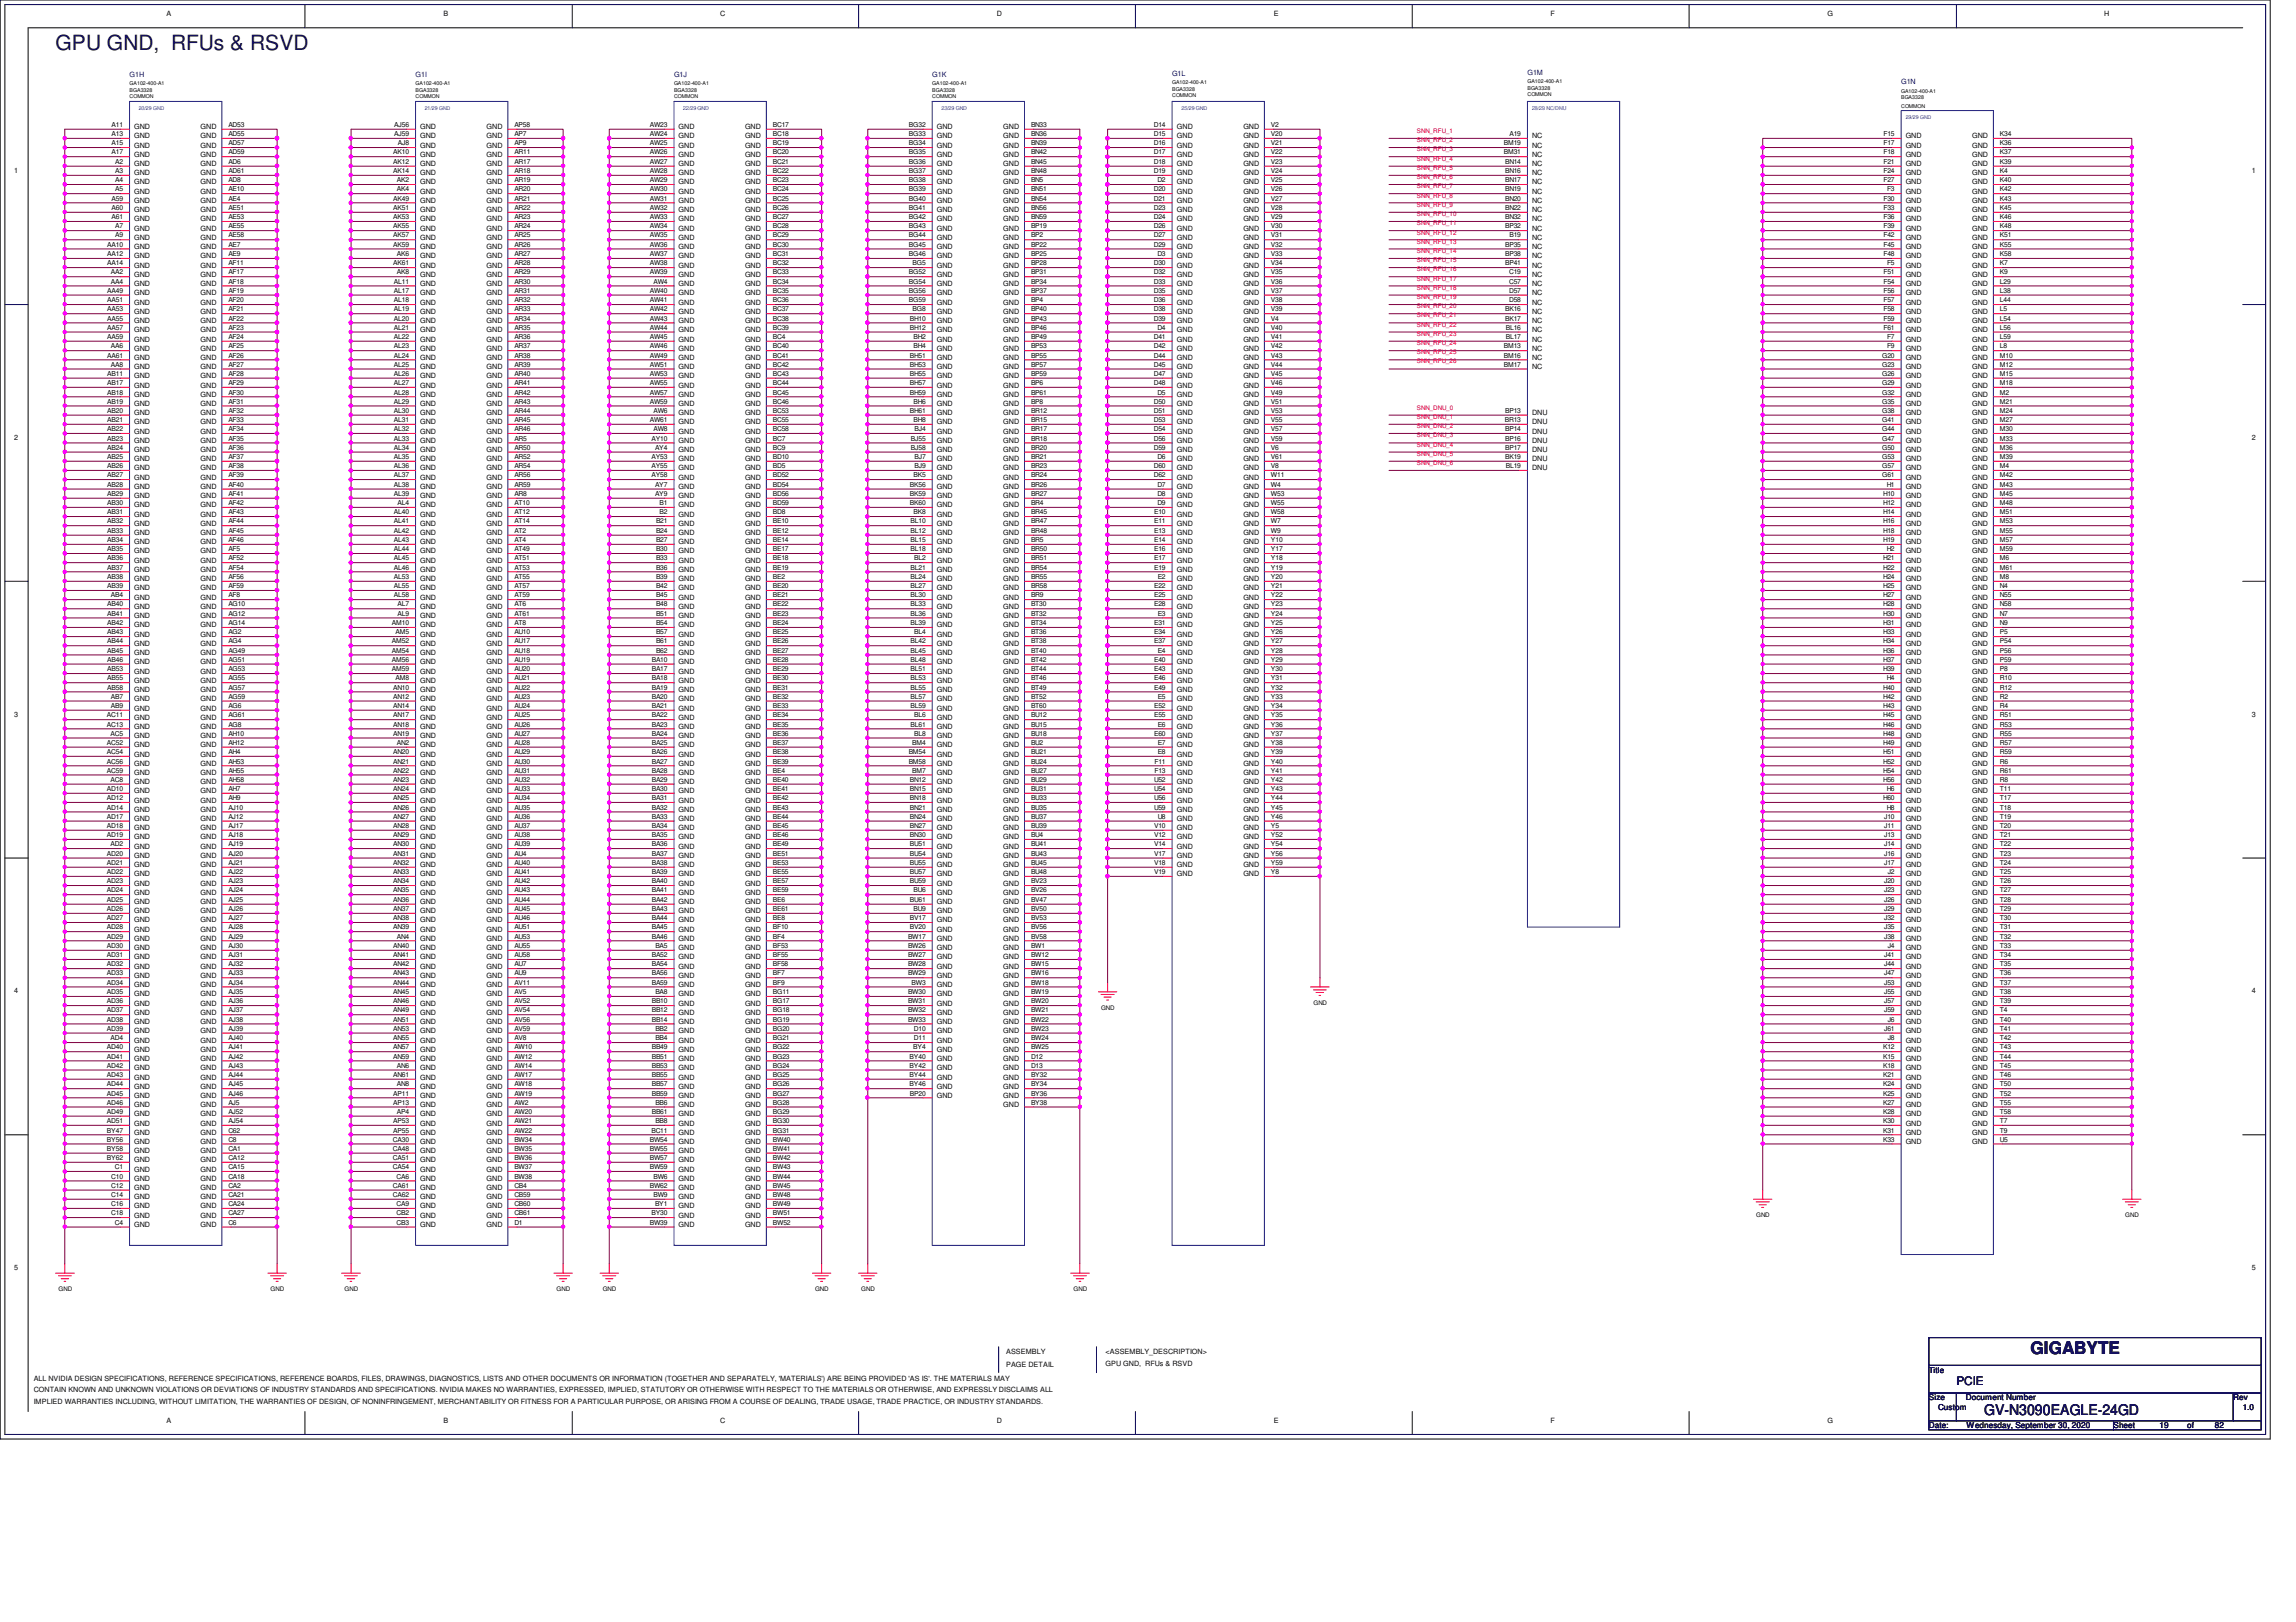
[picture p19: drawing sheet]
<svg xmlns="http://www.w3.org/2000/svg" width="297mm" height="210mm" viewBox="0 0 297 210" stroke-linecap="round" stroke-linejoin="round" font-family="sans-serif">
<defs><g id="words">
<text font-size="2.7" x="7.2" y="6.5">GPU GND, RFUs &amp; RSVD</text>
<text font-size="2.2" x="262.7" y="175.2">GIGABYTE</text>
<text font-size="1.9" x="256.7" y="183.1">GV-N3090EAGLE-24GD</text>
<text font-size="1.5" x="253.1" y="179.3">PCIE</text>
<g font-size="1.1">
<text x="249.6" y="177.7">Title</text>
<text x="249.6" y="181.2">Size</text>
<text x="249.6" y="184.8">Date:</text>
<text x="250.7" y="182.4">Custom</text>
<text x="254.3" y="181.2">Document Number</text>
<text x="254.4" y="184.8">Wednesday, September 30, 2020</text>
<text x="273.4" y="184.8">Sheet</text>
<text x="279.4" y="184.8">19</text>
<text x="283" y="184.8">of</text>
<text x="286.6" y="184.8">82</text>
<text x="288.9" y="181.2">Rev</text>
<text x="290.1" y="182.4">1.0</text>
</g>
<g font-size=".9">
<text x="21.5" y="2">A</text>
<text x="57.4" y="2">B</text>
<text x="93.2" y="2">C</text>
<text x="129" y="2">D</text>
<text x="164.8" y="2">E</text>
<text x="200.6" y="2">F</text>
<text x="236.4" y="2">G</text>
<text x="272.2" y="2">H</text>
<text x="14.4" y="17.6">A13</text>
<text x="14.4" y="16.4">A11</text>
<text x="17.4" y="17.9">GND</text>
<text x="17.4" y="16.7">GND</text>
<text x="25.9" y="17.9">GND</text>
<text x="25.9" y="16.7">GND</text>
<text x="29.5" y="17.6">AD55</text>
<text x="29.5" y="16.4">AD53</text>
<text x="51" y="17.6">AJ59</text>
<text x="51" y="16.4">AJ56</text>
<text x="54.4" y="17.9">GND</text>
<text x="54.4" y="16.7">GND</text>
<text x="62.9" y="17.9">GND</text>
<text x="62.9" y="16.7">GND</text>
<text x="66.5" y="17.6">AP7</text>
<text x="66.5" y="16.4">AP58</text>
<text x="84.1" y="17.6">AW24</text>
<text x="84.1" y="16.4">AW23</text>
<text x="87.8" y="17.9">GND</text>
<text x="87.8" y="16.7">GND</text>
<text x="96.4" y="17.9">GND</text>
<text x="96.4" y="16.7">GND</text>
<text x="100" y="17.6">BC18</text>
<text x="100" y="16.4">BC17</text>
<text x="117.6" y="17.6">BG33</text>
<text x="117.6" y="16.4">BG32</text>
<text x="121.2" y="17.9">GND</text>
<text x="121.2" y="16.7">GND</text>
<text x="129.8" y="17.9">GND</text>
<text x="129.8" y="16.7">GND</text>
<text x="133.4" y="17.6">BN36</text>
<text x="133.4" y="16.4">BN33</text>
<text x="149.3" y="17.6">D15</text>
<text x="149.3" y="16.4">D14</text>
<text x="152.3" y="17.9">GND</text>
<text x="152.3" y="16.7">GND</text>
<text x="160.9" y="17.9">GND</text>
<text x="160.9" y="16.7">GND</text>
<text x="164.4" y="17.6">V20</text>
<text x="164.4" y="16.4">V2</text>
<text x="195.3" y="17.6">A19</text>
<text x="198.2" y="17.9">NC</text>
<text x="243.7" y="17.6">F15</text>
<text x="246.5" y="17.9">GND</text>
<text x="255.1" y="17.9">GND</text>
<text x="258.7" y="17.6">K34</text>
<text x="1.8" y="22.4">1</text>
<text x="14.4" y="20">A17</text>
<text x="14.4" y="18.8">A15</text>
<text x="14.9" y="23.6">A4</text>
<text x="14.9" y="22.4">A3</text>
<text x="14.9" y="21.2">A2</text>
<text x="17.4" y="23.9">GND</text>
<text x="17.4" y="22.7">GND</text>
<text x="17.4" y="21.5">GND</text>
<text x="17.4" y="20.3">GND</text>
<text x="17.4" y="19.1">GND</text>
<text x="25.9" y="23.9">GND</text>
<text x="25.9" y="22.7">GND</text>
<text x="25.9" y="21.5">GND</text>
<text x="25.9" y="20.3">GND</text>
<text x="25.9" y="19.1">GND</text>
<text x="29.5" y="23.6">AD8</text>
<text x="29.5" y="22.4">AD61</text>
<text x="29.5" y="21.2">AD6</text>
<text x="29.5" y="20">AD59</text>
<text x="29.5" y="18.8">AD57</text>
<text x="50.9" y="22.4">AK14</text>
<text x="50.9" y="21.2">AK12</text>
<text x="50.9" y="20">AK10</text>
<text x="51.3" y="23.6">AK2</text>
<text x="51.5" y="18.8">AJ8</text>
<text x="54.4" y="23.9">GND</text>
<text x="54.4" y="22.7">GND</text>
<text x="54.4" y="21.5">GND</text>
<text x="54.4" y="20.3">GND</text>
<text x="54.4" y="19.1">GND</text>
<text x="62.9" y="23.9">GND</text>
<text x="62.9" y="22.7">GND</text>
<text x="62.9" y="21.5">GND</text>
<text x="62.9" y="20.3">GND</text>
<text x="62.9" y="19.1">GND</text>
<text x="66.5" y="23.6">AR19</text>
<text x="66.5" y="22.4">AR18</text>
<text x="66.5" y="21.2">AR17</text>
<text x="66.5" y="20">AR11</text>
<text x="66.5" y="18.8">AP9</text>
<text x="84.1" y="23.6">AW29</text>
<text x="84.1" y="22.4">AW28</text>
<text x="84.1" y="21.2">AW27</text>
<text x="84.1" y="20">AW26</text>
<text x="84.1" y="18.8">AW25</text>
<text x="87.8" y="23.9">GND</text>
<text x="87.8" y="22.7">GND</text>
<text x="87.8" y="21.5">GND</text>
<text x="87.8" y="20.3">GND</text>
<text x="87.8" y="19.1">GND</text>
<text x="96.4" y="23.9">GND</text>
<text x="96.4" y="22.7">GND</text>
<text x="96.4" y="21.5">GND</text>
<text x="96.4" y="20.3">GND</text>
<text x="96.4" y="19.1">GND</text>
<text x="100" y="23.6">BC23</text>
<text x="100" y="22.4">BC22</text>
<text x="100" y="21.2">BC21</text>
<text x="100" y="20">BC20</text>
<text x="100" y="18.8">BC19</text>
<text x="117.6" y="23.6">BG38</text>
<text x="117.6" y="22.4">BG37</text>
<text x="117.6" y="21.2">BG36</text>
<text x="117.6" y="20">BG35</text>
<text x="117.6" y="18.8">BG34</text>
<text x="121.2" y="23.9">GND</text>
<text x="121.2" y="22.7">GND</text>
<text x="121.2" y="21.5">GND</text>
<text x="121.2" y="20.3">GND</text>
<text x="121.2" y="19.1">GND</text>
<text x="129.8" y="23.9">GND</text>
<text x="129.8" y="22.7">GND</text>
<text x="129.8" y="21.5">GND</text>
<text x="129.8" y="20.3">GND</text>
<text x="129.8" y="19.1">GND</text>
<text x="133.4" y="23.6">BN5</text>
<text x="133.4" y="22.4">BN48</text>
<text x="133.4" y="21.2">BN45</text>
<text x="133.4" y="20">BN42</text>
<text x="133.4" y="18.8">BN39</text>
<text x="149.3" y="22.4">D19</text>
<text x="149.3" y="21.2">D18</text>
<text x="149.3" y="20">D17</text>
<text x="149.3" y="18.8">D16</text>
<text x="149.7" y="23.6">D2</text>
<text x="152.3" y="23.9">GND</text>
<text x="152.3" y="22.7">GND</text>
<text x="152.3" y="21.5">GND</text>
<text x="152.3" y="20.3">GND</text>
<text x="152.3" y="19.1">GND</text>
<text x="160.9" y="23.9">GND</text>
<text x="160.9" y="22.7">GND</text>
<text x="160.9" y="21.5">GND</text>
<text x="160.9" y="20.3">GND</text>
<text x="160.9" y="19.1">GND</text>
<text x="164.4" y="23.6">V25</text>
<text x="164.4" y="22.4">V24</text>
<text x="164.4" y="21.2">V23</text>
<text x="164.4" y="20">V22</text>
<text x="164.4" y="18.8">V21</text>
<text x="194.6" y="20">BM31</text>
<text x="194.6" y="18.8">BM19</text>
<text x="194.7" y="23.6">BN17</text>
<text x="194.7" y="22.4">BN16</text>
<text x="194.7" y="21.2">BN14</text>
<text x="198.2" y="23.9">NC</text>
<text x="198.2" y="22.7">NC</text>
<text x="198.2" y="21.5">NC</text>
<text x="198.2" y="20.3">NC</text>
<text x="198.2" y="19.1">NC</text>
<text x="243.7" y="23.6">F27</text>
<text x="243.7" y="22.4">F24</text>
<text x="243.7" y="21.2">F21</text>
<text x="243.7" y="20">F18</text>
<text x="243.7" y="18.8">F17</text>
<text x="246.5" y="23.9">GND</text>
<text x="246.5" y="22.7">GND</text>
<text x="246.5" y="21.5">GND</text>
<text x="246.5" y="20.3">GND</text>
<text x="246.5" y="19.1">GND</text>
<text x="255.1" y="23.9">GND</text>
<text x="255.1" y="22.7">GND</text>
<text x="255.1" y="21.5">GND</text>
<text x="255.1" y="20.3">GND</text>
<text x="255.1" y="19.1">GND</text>
<text x="258.7" y="23.6">K40</text>
<text x="258.7" y="22.4">K4</text>
<text x="258.7" y="21.2">K39</text>
<text x="258.7" y="20">K37</text>
<text x="258.7" y="18.8">K36</text>
<text x="291.3" y="22.4">1</text>
<text x="14.4" y="28.4">A61</text>
<text x="14.4" y="27.2">A60</text>
<text x="14.4" y="26">A59</text>
<text x="14.9" y="29.5">A7</text>
<text x="14.9" y="24.8">A5</text>
<text x="17.4" y="29.8">GND</text>
<text x="17.4" y="28.7">GND</text>
<text x="17.4" y="27.5">GND</text>
<text x="17.4" y="26.3">GND</text>
<text x="17.4" y="25.1">GND</text>
<text x="25.9" y="29.8">GND</text>
<text x="25.9" y="28.7">GND</text>
<text x="25.9" y="27.5">GND</text>
<text x="25.9" y="26.3">GND</text>
<text x="25.9" y="25.1">GND</text>
<text x="29.5" y="29.5">AE55</text>
<text x="29.5" y="28.4">AE53</text>
<text x="29.5" y="27.2">AE51</text>
<text x="29.5" y="26">AE4</text>
<text x="29.5" y="24.8">AE10</text>
<text x="50.9" y="29.5">AK55</text>
<text x="50.9" y="28.4">AK53</text>
<text x="50.9" y="27.2">AK51</text>
<text x="50.9" y="26">AK49</text>
<text x="51.3" y="24.8">AK4</text>
<text x="54.4" y="29.8">GND</text>
<text x="54.4" y="28.7">GND</text>
<text x="54.4" y="27.5">GND</text>
<text x="54.4" y="26.3">GND</text>
<text x="54.4" y="25.1">GND</text>
<text x="62.9" y="29.8">GND</text>
<text x="62.9" y="28.7">GND</text>
<text x="62.9" y="27.5">GND</text>
<text x="62.9" y="26.3">GND</text>
<text x="62.9" y="25.1">GND</text>
<text x="66.5" y="29.5">AR24</text>
<text x="66.5" y="28.4">AR23</text>
<text x="66.5" y="27.2">AR22</text>
<text x="66.5" y="26">AR21</text>
<text x="66.5" y="24.8">AR20</text>
<text x="84.1" y="29.5">AW34</text>
<text x="84.1" y="28.4">AW33</text>
<text x="84.1" y="27.2">AW32</text>
<text x="84.1" y="26">AW31</text>
<text x="84.1" y="24.8">AW30</text>
<text x="87.8" y="29.8">GND</text>
<text x="87.8" y="28.7">GND</text>
<text x="87.8" y="27.5">GND</text>
<text x="87.8" y="26.3">GND</text>
<text x="87.8" y="25.1">GND</text>
<text x="96.4" y="29.8">GND</text>
<text x="96.4" y="28.7">GND</text>
<text x="96.4" y="27.5">GND</text>
<text x="96.4" y="26.3">GND</text>
<text x="96.4" y="25.1">GND</text>
<text x="100" y="29.5">BC28</text>
<text x="100" y="28.4">BC27</text>
<text x="100" y="27.2">BC26</text>
<text x="100" y="26">BC25</text>
<text x="100" y="24.8">BC24</text>
<text x="117.6" y="29.5">BG43</text>
<text x="117.6" y="28.4">BG42</text>
<text x="117.6" y="27.2">BG41</text>
<text x="117.6" y="26">BG40</text>
<text x="117.6" y="24.8">BG39</text>
<text x="121.2" y="29.8">GND</text>
<text x="121.2" y="28.7">GND</text>
<text x="121.2" y="27.5">GND</text>
<text x="121.2" y="26.3">GND</text>
<text x="121.2" y="25.1">GND</text>
<text x="129.8" y="29.8">GND</text>
<text x="129.8" y="28.7">GND</text>
<text x="129.8" y="27.5">GND</text>
<text x="129.8" y="26.3">GND</text>
<text x="129.8" y="25.1">GND</text>
<text x="133.4" y="29.5">BP19</text>
<text x="133.4" y="28.4">BN59</text>
<text x="133.4" y="27.2">BN56</text>
<text x="133.4" y="26">BN54</text>
<text x="133.4" y="24.8">BN51</text>
<text x="149.3" y="29.5">D26</text>
<text x="149.3" y="28.4">D24</text>
<text x="149.3" y="27.2">D23</text>
<text x="149.3" y="26">D21</text>
<text x="149.3" y="24.8">D20</text>
<text x="152.3" y="29.8">GND</text>
<text x="152.3" y="28.7">GND</text>
<text x="152.3" y="27.5">GND</text>
<text x="152.3" y="26.3">GND</text>
<text x="152.3" y="25.1">GND</text>
<text x="160.9" y="29.8">GND</text>
<text x="160.9" y="28.7">GND</text>
<text x="160.9" y="27.5">GND</text>
<text x="160.9" y="26.3">GND</text>
<text x="160.9" y="25.1">GND</text>
<text x="164.4" y="29.5">V30</text>
<text x="164.4" y="28.4">V29</text>
<text x="164.4" y="27.2">V28</text>
<text x="164.4" y="26">V27</text>
<text x="164.4" y="24.8">V26</text>
<text x="194.7" y="29.5">BP32</text>
<text x="194.7" y="28.4">BN32</text>
<text x="194.7" y="27.2">BN22</text>
<text x="194.7" y="26">BN20</text>
<text x="194.7" y="24.8">BN19</text>
<text x="198.2" y="29.8">NC</text>
<text x="198.2" y="28.7">NC</text>
<text x="198.2" y="27.5">NC</text>
<text x="198.2" y="26.3">NC</text>
<text x="198.2" y="25.1">NC</text>
<text x="243.7" y="29.5">F39</text>
<text x="243.7" y="28.4">F36</text>
<text x="243.7" y="27.2">F33</text>
<text x="243.7" y="26">F30</text>
<text x="244.1" y="24.8">F3</text>
<text x="246.5" y="29.8">GND</text>
<text x="246.5" y="28.7">GND</text>
<text x="246.5" y="27.5">GND</text>
<text x="246.5" y="26.3">GND</text>
<text x="246.5" y="25.1">GND</text>
<text x="255.1" y="29.8">GND</text>
<text x="255.1" y="28.7">GND</text>
<text x="255.1" y="27.5">GND</text>
<text x="255.1" y="26.3">GND</text>
<text x="255.1" y="25.1">GND</text>
<text x="258.7" y="29.5">K48</text>
<text x="258.7" y="28.4">K46</text>
<text x="258.7" y="27.2">K45</text>
<text x="258.7" y="26">K43</text>
<text x="258.7" y="24.8">K42</text>
<text x="13.9" y="34.3">AA14</text>
<text x="13.9" y="33.1">AA12</text>
<text x="13.9" y="31.9">AA10</text>
<text x="14.3" y="35.5">AA2</text>
<text x="14.9" y="30.7">A9</text>
<text x="17.4" y="35.8">GND</text>
<text x="17.4" y="34.6">GND</text>
<text x="17.4" y="33.4">GND</text>
<text x="17.4" y="32.3">GND</text>
<text x="17.4" y="31">GND</text>
<text x="25.9" y="35.8">GND</text>
<text x="25.9" y="34.6">GND</text>
<text x="25.9" y="33.4">GND</text>
<text x="25.9" y="32.3">GND</text>
<text x="25.9" y="31">GND</text>
<text x="29.5" y="35.5">AF17</text>
<text x="29.5" y="34.3">AF11</text>
<text x="29.5" y="33.1">AE9</text>
<text x="29.5" y="31.9">AE7</text>
<text x="29.5" y="30.7">AE58</text>
<text x="50.9" y="34.3">AK61</text>
<text x="50.9" y="31.9">AK59</text>
<text x="50.9" y="30.7">AK57</text>
<text x="51.3" y="35.5">AK8</text>
<text x="51.3" y="33.1">AK6</text>
<text x="54.4" y="35.8">GND</text>
<text x="54.4" y="34.6">GND</text>
<text x="54.4" y="33.4">GND</text>
<text x="54.4" y="32.3">GND</text>
<text x="54.4" y="31">GND</text>
<text x="62.9" y="35.8">GND</text>
<text x="62.9" y="34.6">GND</text>
<text x="62.9" y="33.4">GND</text>
<text x="62.9" y="32.3">GND</text>
<text x="62.9" y="31">GND</text>
<text x="66.5" y="35.5">AR29</text>
<text x="66.5" y="34.3">AR28</text>
<text x="66.5" y="33.1">AR27</text>
<text x="66.5" y="31.9">AR26</text>
<text x="66.5" y="30.7">AR25</text>
<text x="84.1" y="35.5">AW39</text>
<text x="84.1" y="34.3">AW38</text>
<text x="84.1" y="33.1">AW37</text>
<text x="84.1" y="31.9">AW36</text>
<text x="84.1" y="30.7">AW35</text>
<text x="87.8" y="35.8">GND</text>
<text x="87.8" y="34.6">GND</text>
<text x="87.8" y="33.4">GND</text>
<text x="87.8" y="32.3">GND</text>
<text x="87.8" y="31">GND</text>
<text x="96.4" y="35.8">GND</text>
<text x="96.4" y="34.6">GND</text>
<text x="96.4" y="33.4">GND</text>
<text x="96.4" y="32.3">GND</text>
<text x="96.4" y="31">GND</text>
<text x="100" y="35.5">BC33</text>
<text x="100" y="34.3">BC32</text>
<text x="100" y="33.1">BC31</text>
<text x="100" y="31.9">BC30</text>
<text x="100" y="30.7">BC29</text>
<text x="117.6" y="35.5">BG52</text>
<text x="117.6" y="33.1">BG46</text>
<text x="117.6" y="31.9">BG45</text>
<text x="117.6" y="30.7">BG44</text>
<text x="118.1" y="34.3">BG5</text>
<text x="121.2" y="35.8">GND</text>
<text x="121.2" y="34.6">GND</text>
<text x="121.2" y="33.4">GND</text>
<text x="121.2" y="32.3">GND</text>
<text x="121.2" y="31">GND</text>
<text x="129.8" y="35.8">GND</text>
<text x="129.8" y="34.6">GND</text>
<text x="129.8" y="33.4">GND</text>
<text x="129.8" y="32.3">GND</text>
<text x="129.8" y="31">GND</text>
<text x="133.4" y="35.5">BP31</text>
<text x="133.4" y="34.3">BP28</text>
<text x="133.4" y="33.1">BP25</text>
<text x="133.4" y="31.9">BP22</text>
<text x="133.4" y="30.7">BP2</text>
<text x="149.3" y="35.5">D32</text>
<text x="149.3" y="34.3">D30</text>
<text x="149.3" y="31.9">D29</text>
<text x="149.3" y="30.7">D27</text>
<text x="149.7" y="33.1">D3</text>
<text x="152.3" y="35.8">GND</text>
<text x="152.3" y="34.6">GND</text>
<text x="152.3" y="33.4">GND</text>
<text x="152.3" y="32.3">GND</text>
<text x="152.3" y="31">GND</text>
<text x="160.9" y="35.8">GND</text>
<text x="160.9" y="34.6">GND</text>
<text x="160.9" y="33.4">GND</text>
<text x="160.9" y="32.3">GND</text>
<text x="160.9" y="31">GND</text>
<text x="164.4" y="35.5">V35</text>
<text x="164.4" y="34.3">V34</text>
<text x="164.4" y="33.1">V33</text>
<text x="164.4" y="31.9">V32</text>
<text x="164.4" y="30.7">V31</text>
<text x="194.7" y="34.3">BP41</text>
<text x="194.7" y="33.1">BP38</text>
<text x="194.7" y="31.9">BP35</text>
<text x="195.2" y="35.5">C19</text>
<text x="195.3" y="30.7">B19</text>
<text x="198.2" y="35.8">NC</text>
<text x="198.2" y="34.6">NC</text>
<text x="198.2" y="33.4">NC</text>
<text x="198.2" y="32.3">NC</text>
<text x="198.2" y="31">NC</text>
<text x="243.7" y="35.5">F51</text>
<text x="243.7" y="33.1">F48</text>
<text x="243.7" y="31.9">F45</text>
<text x="243.7" y="30.7">F42</text>
<text x="244.1" y="34.3">F5</text>
<text x="246.5" y="35.8">GND</text>
<text x="246.5" y="34.6">GND</text>
<text x="246.5" y="33.4">GND</text>
<text x="246.5" y="32.3">GND</text>
<text x="246.5" y="31">GND</text>
<text x="255.1" y="35.8">GND</text>
<text x="255.1" y="34.6">GND</text>
<text x="255.1" y="33.4">GND</text>
<text x="255.1" y="32.3">GND</text>
<text x="255.1" y="31">GND</text>
<text x="258.7" y="35.5">K9</text>
<text x="258.7" y="34.3">K7</text>
<text x="258.7" y="33.1">K58</text>
<text x="258.7" y="31.9">K55</text>
<text x="258.7" y="30.7">K51</text>
<text x="13.9" y="41.5">AA55</text>
<text x="13.9" y="40.3">AA53</text>
<text x="13.9" y="39.1">AA51</text>
<text x="13.9" y="37.9">AA49</text>
<text x="14.3" y="36.7">AA4</text>
<text x="17.4" y="41.8">GND</text>
<text x="17.4" y="40.6">GND</text>
<text x="17.4" y="39.4">GND</text>
<text x="17.4" y="38.2">GND</text>
<text x="17.4" y="37">GND</text>
<text x="25.9" y="41.8">GND</text>
<text x="25.9" y="40.6">GND</text>
<text x="25.9" y="39.4">GND</text>
<text x="25.9" y="38.2">GND</text>
<text x="25.9" y="37">GND</text>
<text x="29.5" y="41.5">AF22</text>
<text x="29.5" y="40.3">AF21</text>
<text x="29.5" y="39.1">AF20</text>
<text x="29.5" y="37.9">AF19</text>
<text x="29.5" y="36.7">AF18</text>
<text x="51" y="41.5">AL20</text>
<text x="51" y="40.3">AL19</text>
<text x="51" y="39.1">AL18</text>
<text x="51" y="37.9">AL17</text>
<text x="51" y="36.7">AL11</text>
<text x="54.4" y="41.8">GND</text>
<text x="54.4" y="40.6">GND</text>
<text x="54.4" y="39.4">GND</text>
<text x="54.4" y="38.2">GND</text>
<text x="54.4" y="37">GND</text>
<text x="62.9" y="41.8">GND</text>
<text x="62.9" y="40.6">GND</text>
<text x="62.9" y="39.4">GND</text>
<text x="62.9" y="38.2">GND</text>
<text x="62.9" y="37">GND</text>
<text x="66.5" y="41.5">AR34</text>
<text x="66.5" y="40.3">AR33</text>
<text x="66.5" y="39.1">AR32</text>
<text x="66.5" y="37.9">AR31</text>
<text x="66.5" y="36.7">AR30</text>
<text x="84.1" y="41.5">AW43</text>
<text x="84.1" y="40.3">AW42</text>
<text x="84.1" y="39.1">AW41</text>
<text x="84.1" y="37.9">AW40</text>
<text x="84.5" y="36.7">AW4</text>
<text x="87.8" y="41.8">GND</text>
<text x="87.8" y="40.6">GND</text>
<text x="87.8" y="39.4">GND</text>
<text x="87.8" y="38.2">GND</text>
<text x="87.8" y="37">GND</text>
<text x="96.4" y="41.8">GND</text>
<text x="96.4" y="40.6">GND</text>
<text x="96.4" y="39.4">GND</text>
<text x="96.4" y="38.2">GND</text>
<text x="96.4" y="37">GND</text>
<text x="100" y="41.5">BC38</text>
<text x="100" y="40.3">BC37</text>
<text x="100" y="39.1">BC36</text>
<text x="100" y="37.9">BC35</text>
<text x="100" y="36.7">BC34</text>
<text x="117.6" y="39.1">BG59</text>
<text x="117.6" y="37.9">BG56</text>
<text x="117.6" y="36.7">BG54</text>
<text x="117.7" y="41.5">BH10</text>
<text x="118.1" y="40.3">BG8</text>
<text x="121.2" y="41.8">GND</text>
<text x="121.2" y="40.6">GND</text>
<text x="121.2" y="39.4">GND</text>
<text x="121.2" y="38.2">GND</text>
<text x="121.2" y="37">GND</text>
<text x="129.8" y="41.8">GND</text>
<text x="129.8" y="40.6">GND</text>
<text x="129.8" y="39.4">GND</text>
<text x="129.8" y="38.2">GND</text>
<text x="129.8" y="37">GND</text>
<text x="133.4" y="41.5">BP43</text>
<text x="133.4" y="40.3">BP40</text>
<text x="133.4" y="39.1">BP4</text>
<text x="133.4" y="37.9">BP37</text>
<text x="133.4" y="36.7">BP34</text>
<text x="149.3" y="41.5">D39</text>
<text x="149.3" y="40.3">D38</text>
<text x="149.3" y="39.1">D36</text>
<text x="149.3" y="37.9">D35</text>
<text x="149.3" y="36.7">D33</text>
<text x="152.3" y="41.8">GND</text>
<text x="152.3" y="40.6">GND</text>
<text x="152.3" y="39.4">GND</text>
<text x="152.3" y="38.2">GND</text>
<text x="152.3" y="37">GND</text>
<text x="160.9" y="41.8">GND</text>
<text x="160.9" y="40.6">GND</text>
<text x="160.9" y="39.4">GND</text>
<text x="160.9" y="38.2">GND</text>
<text x="160.9" y="37">GND</text>
<text x="164.4" y="41.5">V4</text>
<text x="164.4" y="40.3">V39</text>
<text x="164.4" y="39.1">V38</text>
<text x="164.4" y="37.9">V37</text>
<text x="164.4" y="36.7">V36</text>
<text x="194.7" y="41.5">BK17</text>
<text x="194.7" y="40.3">BK16</text>
<text x="195.2" y="39.1">D58</text>
<text x="195.2" y="37.9">D57</text>
<text x="195.2" y="36.7">C57</text>
<text x="198.2" y="41.8">NC</text>
<text x="198.2" y="40.6">NC</text>
<text x="198.2" y="39.4">NC</text>
<text x="198.2" y="38.2">NC</text>
<text x="198.2" y="37">NC</text>
<text x="243.7" y="41.5">F59</text>
<text x="243.7" y="40.3">F58</text>
<text x="243.7" y="39.1">F57</text>
<text x="243.7" y="37.9">F56</text>
<text x="243.7" y="36.7">F54</text>
<text x="246.5" y="41.8">GND</text>
<text x="246.5" y="40.6">GND</text>
<text x="246.5" y="39.4">GND</text>
<text x="246.5" y="38.2">GND</text>
<text x="246.5" y="37">GND</text>
<text x="255.1" y="41.8">GND</text>
<text x="255.1" y="40.6">GND</text>
<text x="255.1" y="39.4">GND</text>
<text x="255.1" y="38.2">GND</text>
<text x="255.1" y="37">GND</text>
<text x="258.7" y="41.5">L54</text>
<text x="258.7" y="40.3">L5</text>
<text x="258.7" y="39.1">L44</text>
<text x="258.7" y="37.9">L38</text>
<text x="258.7" y="36.7">L29</text>
<text x="13.9" y="46.3">AA61</text>
<text x="13.9" y="43.9">AA59</text>
<text x="13.9" y="42.7">AA57</text>
<text x="14.3" y="47.5">AA8</text>
<text x="14.3" y="45.1">AA6</text>
<text x="17.4" y="47.8">GND</text>
<text x="17.4" y="46.6">GND</text>
<text x="17.4" y="45.4">GND</text>
<text x="17.4" y="44.2">GND</text>
<text x="17.4" y="43">GND</text>
<text x="25.9" y="47.8">GND</text>
<text x="25.9" y="46.6">GND</text>
<text x="25.9" y="45.4">GND</text>
<text x="25.9" y="44.2">GND</text>
<text x="25.9" y="43">GND</text>
<text x="29.5" y="47.5">AF27</text>
<text x="29.5" y="46.3">AF26</text>
<text x="29.5" y="45.1">AF25</text>
<text x="29.5" y="43.9">AF24</text>
<text x="29.5" y="42.7">AF23</text>
<text x="51" y="47.5">AL25</text>
<text x="51" y="46.3">AL24</text>
<text x="51" y="45.1">AL23</text>
<text x="51" y="43.9">AL22</text>
<text x="51" y="42.7">AL21</text>
<text x="54.4" y="47.8">GND</text>
<text x="54.4" y="46.6">GND</text>
<text x="54.4" y="45.4">GND</text>
<text x="54.4" y="44.2">GND</text>
<text x="54.4" y="43">GND</text>
<text x="62.9" y="47.8">GND</text>
<text x="62.9" y="46.6">GND</text>
<text x="62.9" y="45.4">GND</text>
<text x="62.9" y="44.2">GND</text>
<text x="62.9" y="43">GND</text>
<text x="66.5" y="47.5">AR39</text>
<text x="66.5" y="46.3">AR38</text>
<text x="66.5" y="45.1">AR37</text>
<text x="66.5" y="43.9">AR36</text>
<text x="66.5" y="42.7">AR35</text>
<text x="84.1" y="47.5">AW51</text>
<text x="84.1" y="46.3">AW49</text>
<text x="84.1" y="45.1">AW46</text>
<text x="84.1" y="43.9">AW45</text>
<text x="84.1" y="42.7">AW44</text>
<text x="87.8" y="47.8">GND</text>
<text x="87.8" y="46.6">GND</text>
<text x="87.8" y="45.4">GND</text>
<text x="87.8" y="44.2">GND</text>
<text x="87.8" y="43">GND</text>
<text x="96.4" y="47.8">GND</text>
<text x="96.4" y="46.6">GND</text>
<text x="96.4" y="45.4">GND</text>
<text x="96.4" y="44.2">GND</text>
<text x="96.4" y="43">GND</text>
<text x="100" y="47.5">BC42</text>
<text x="100" y="46.3">BC41</text>
<text x="100" y="45.1">BC40</text>
<text x="100" y="43.9">BC4</text>
<text x="100" y="42.7">BC39</text>
<text x="117.7" y="47.5">BH53</text>
<text x="117.7" y="46.3">BH51</text>
<text x="117.7" y="42.7">BH12</text>
<text x="118.2" y="45.1">BH4</text>
<text x="118.2" y="43.9">BH2</text>
<text x="121.2" y="47.8">GND</text>
<text x="121.2" y="46.6">GND</text>
<text x="121.2" y="45.4">GND</text>
<text x="121.2" y="44.2">GND</text>
<text x="121.2" y="43">GND</text>
<text x="129.8" y="47.8">GND</text>
<text x="129.8" y="46.6">GND</text>
<text x="129.8" y="45.4">GND</text>
<text x="129.8" y="44.2">GND</text>
<text x="129.8" y="43">GND</text>
<text x="133.4" y="47.5">BP57</text>
<text x="133.4" y="46.3">BP55</text>
<text x="133.4" y="45.1">BP53</text>
<text x="133.4" y="43.9">BP49</text>
<text x="133.4" y="42.7">BP46</text>
<text x="149.3" y="47.5">D45</text>
<text x="149.3" y="46.3">D44</text>
<text x="149.3" y="45.1">D42</text>
<text x="149.3" y="43.9">D41</text>
<text x="149.7" y="42.7">D4</text>
<text x="152.3" y="47.8">GND</text>
<text x="152.3" y="46.6">GND</text>
<text x="152.3" y="45.4">GND</text>
<text x="152.3" y="44.2">GND</text>
<text x="152.3" y="43">GND</text>
<text x="160.9" y="47.8">GND</text>
<text x="160.9" y="46.6">GND</text>
<text x="160.9" y="45.4">GND</text>
<text x="160.9" y="44.2">GND</text>
<text x="160.9" y="43">GND</text>
<text x="164.4" y="47.5">V44</text>
<text x="164.4" y="46.3">V43</text>
<text x="164.4" y="45.1">V42</text>
<text x="164.4" y="43.9">V41</text>
<text x="164.4" y="42.7">V40</text>
<text x="194.6" y="47.5">BM17</text>
<text x="194.6" y="46.3">BM16</text>
<text x="194.6" y="45.1">BM13</text>
<text x="194.8" y="43.9">BL17</text>
<text x="194.8" y="42.7">BL16</text>
<text x="198.2" y="47.8">NC</text>
<text x="198.2" y="46.6">NC</text>
<text x="198.2" y="45.4">NC</text>
<text x="198.2" y="44.2">NC</text>
<text x="198.2" y="43">NC</text>
<text x="243.5" y="47.5">G23</text>
<text x="243.5" y="46.3">G20</text>
<text x="243.7" y="42.7">F61</text>
<text x="244.1" y="45.1">F9</text>
<text x="244.1" y="43.9">F7</text>
<text x="246.5" y="47.8">GND</text>
<text x="246.5" y="46.6">GND</text>
<text x="246.5" y="45.4">GND</text>
<text x="246.5" y="44.2">GND</text>
<text x="246.5" y="43">GND</text>
<text x="255.1" y="47.8">GND</text>
<text x="255.1" y="46.6">GND</text>
<text x="255.1" y="45.4">GND</text>
<text x="255.1" y="44.2">GND</text>
<text x="255.1" y="43">GND</text>
<text x="258.7" y="47.5">M12</text>
<text x="258.7" y="46.3">M10</text>
<text x="258.7" y="45.1">L8</text>
<text x="258.7" y="43.9">L59</text>
<text x="258.7" y="42.7">L56</text>
<text x="13.9" y="53.4">AB20</text>
<text x="13.9" y="52.2">AB19</text>
<text x="13.9" y="51.1">AB18</text>
<text x="13.9" y="49.8">AB17</text>
<text x="13.9" y="48.6">AB11</text>
<text x="17.4" y="53.7">GND</text>
<text x="17.4" y="52.5">GND</text>
<text x="17.4" y="51.4">GND</text>
<text x="17.4" y="50.2">GND</text>
<text x="17.4" y="48.9">GND</text>
<text x="25.9" y="53.7">GND</text>
<text x="25.9" y="52.5">GND</text>
<text x="25.9" y="51.4">GND</text>
<text x="25.9" y="50.2">GND</text>
<text x="25.9" y="48.9">GND</text>
<text x="29.5" y="53.4">AF32</text>
<text x="29.5" y="52.2">AF31</text>
<text x="29.5" y="51.1">AF30</text>
<text x="29.5" y="49.8">AF29</text>
<text x="29.5" y="48.6">AF28</text>
<text x="51" y="53.4">AL30</text>
<text x="51" y="52.2">AL29</text>
<text x="51" y="51.1">AL28</text>
<text x="51" y="49.8">AL27</text>
<text x="51" y="48.6">AL26</text>
<text x="54.4" y="53.7">GND</text>
<text x="54.4" y="52.5">GND</text>
<text x="54.4" y="51.4">GND</text>
<text x="54.4" y="50.2">GND</text>
<text x="54.4" y="48.9">GND</text>
<text x="62.9" y="53.7">GND</text>
<text x="62.9" y="52.5">GND</text>
<text x="62.9" y="51.4">GND</text>
<text x="62.9" y="50.2">GND</text>
<text x="62.9" y="48.9">GND</text>
<text x="66.5" y="53.4">AR44</text>
<text x="66.5" y="52.2">AR43</text>
<text x="66.5" y="51.1">AR42</text>
<text x="66.5" y="49.8">AR41</text>
<text x="66.5" y="48.6">AR40</text>
<text x="84.1" y="52.2">AW59</text>
<text x="84.1" y="51.1">AW57</text>
<text x="84.1" y="49.8">AW55</text>
<text x="84.1" y="48.6">AW53</text>
<text x="84.5" y="53.4">AW6</text>
<text x="87.8" y="53.7">GND</text>
<text x="87.8" y="52.5">GND</text>
<text x="87.8" y="51.4">GND</text>
<text x="87.8" y="50.2">GND</text>
<text x="87.8" y="48.9">GND</text>
<text x="96.4" y="53.7">GND</text>
<text x="96.4" y="52.5">GND</text>
<text x="96.4" y="51.4">GND</text>
<text x="96.4" y="50.2">GND</text>
<text x="96.4" y="48.9">GND</text>
<text x="100" y="53.4">BC53</text>
<text x="100" y="52.2">BC46</text>
<text x="100" y="51.1">BC45</text>
<text x="100" y="49.8">BC44</text>
<text x="100" y="48.6">BC43</text>
<text x="117.7" y="53.4">BH61</text>
<text x="117.7" y="51.1">BH59</text>
<text x="117.7" y="49.8">BH57</text>
<text x="117.7" y="48.6">BH55</text>
<text x="118.2" y="52.2">BH6</text>
<text x="121.2" y="53.7">GND</text>
<text x="121.2" y="52.5">GND</text>
<text x="121.2" y="51.4">GND</text>
<text x="121.2" y="50.2">GND</text>
<text x="121.2" y="48.9">GND</text>
<text x="129.8" y="53.7">GND</text>
<text x="129.8" y="52.5">GND</text>
<text x="129.8" y="51.4">GND</text>
<text x="129.8" y="50.2">GND</text>
<text x="129.8" y="48.9">GND</text>
<text x="133.4" y="53.4">BR12</text>
<text x="133.4" y="52.2">BP8</text>
<text x="133.4" y="51.1">BP61</text>
<text x="133.4" y="49.8">BP6</text>
<text x="133.4" y="48.6">BP59</text>
<text x="149.3" y="53.4">D51</text>
<text x="149.3" y="52.2">D50</text>
<text x="149.3" y="49.8">D48</text>
<text x="149.3" y="48.6">D47</text>
<text x="149.7" y="51.1">D5</text>
<text x="152.3" y="53.7">GND</text>
<text x="152.3" y="52.5">GND</text>
<text x="152.3" y="51.4">GND</text>
<text x="152.3" y="50.2">GND</text>
<text x="152.3" y="48.9">GND</text>
<text x="160.9" y="53.7">GND</text>
<text x="160.9" y="52.5">GND</text>
<text x="160.9" y="51.4">GND</text>
<text x="160.9" y="50.2">GND</text>
<text x="160.9" y="48.9">GND</text>
<text x="164.4" y="53.4">V53</text>
<text x="164.4" y="52.2">V51</text>
<text x="164.4" y="51.1">V49</text>
<text x="164.4" y="49.8">V46</text>
<text x="164.4" y="48.6">V45</text>
<text x="194.7" y="53.4">BP13</text>
<text x="198.2" y="53.7">DNU</text>
<text x="243.5" y="53.4">G38</text>
<text x="243.5" y="52.2">G35</text>
<text x="243.5" y="51.1">G32</text>
<text x="243.5" y="49.8">G29</text>
<text x="243.5" y="48.6">G26</text>
<text x="246.5" y="53.7">GND</text>
<text x="246.5" y="52.5">GND</text>
<text x="246.5" y="51.4">GND</text>
<text x="246.5" y="50.2">GND</text>
<text x="246.5" y="48.9">GND</text>
<text x="255.1" y="53.7">GND</text>
<text x="255.1" y="52.5">GND</text>
<text x="255.1" y="51.4">GND</text>
<text x="255.1" y="50.2">GND</text>
<text x="255.1" y="48.9">GND</text>
<text x="258.7" y="53.4">M24</text>
<text x="258.7" y="52.2">M21</text>
<text x="258.7" y="51.1">M2</text>
<text x="258.7" y="49.8">M18</text>
<text x="258.7" y="48.6">M15</text>
<text x="1.8" y="56.9">2</text>
<text x="13.9" y="59.4">AB25</text>
<text x="13.9" y="58.2">AB24</text>
<text x="13.9" y="57">AB23</text>
<text x="13.9" y="55.8">AB22</text>
<text x="13.9" y="54.6">AB21</text>
<text x="17.4" y="59.7">GND</text>
<text x="17.4" y="58.5">GND</text>
<text x="17.4" y="57.3">GND</text>
<text x="17.4" y="56.1">GND</text>
<text x="17.4" y="54.9">GND</text>
<text x="25.9" y="59.7">GND</text>
<text x="25.9" y="58.5">GND</text>
<text x="25.9" y="57.3">GND</text>
<text x="25.9" y="56.1">GND</text>
<text x="25.9" y="54.9">GND</text>
<text x="29.5" y="59.4">AF37</text>
<text x="29.5" y="58.2">AF36</text>
<text x="29.5" y="57">AF35</text>
<text x="29.5" y="55.8">AF34</text>
<text x="29.5" y="54.6">AF33</text>
<text x="51" y="59.4">AL35</text>
<text x="51" y="58.2">AL34</text>
<text x="51" y="57">AL33</text>
<text x="51" y="55.8">AL32</text>
<text x="51" y="54.6">AL31</text>
<text x="54.4" y="59.7">GND</text>
<text x="54.4" y="58.5">GND</text>
<text x="54.4" y="57.3">GND</text>
<text x="54.4" y="56.1">GND</text>
<text x="54.4" y="54.9">GND</text>
<text x="62.9" y="59.7">GND</text>
<text x="62.9" y="58.5">GND</text>
<text x="62.9" y="57.3">GND</text>
<text x="62.9" y="56.1">GND</text>
<text x="62.9" y="54.9">GND</text>
<text x="66.5" y="59.4">AR52</text>
<text x="66.5" y="58.2">AR50</text>
<text x="66.5" y="57">AR5</text>
<text x="66.5" y="55.8">AR46</text>
<text x="66.5" y="54.6">AR45</text>
<text x="84.1" y="54.6">AW61</text>
<text x="84.3" y="59.4">AY53</text>
<text x="84.3" y="57">AY10</text>
<text x="84.5" y="55.8">AW8</text>
<text x="84.7" y="58.2">AY4</text>
<text x="87.8" y="59.7">GND</text>
<text x="87.8" y="58.5">GND</text>
<text x="87.8" y="57.3">GND</text>
<text x="87.8" y="56.1">GND</text>
<text x="87.8" y="54.9">GND</text>
<text x="96.4" y="59.7">GND</text>
<text x="96.4" y="58.5">GND</text>
<text x="96.4" y="57.3">GND</text>
<text x="96.4" y="56.1">GND</text>
<text x="96.4" y="54.9">GND</text>
<text x="100" y="59.4">BD10</text>
<text x="100" y="58.2">BC9</text>
<text x="100" y="57">BC7</text>
<text x="100" y="55.8">BC58</text>
<text x="100" y="54.6">BC55</text>
<text x="117.9" y="58.2">BJ58</text>
<text x="117.9" y="57">BJ55</text>
<text x="118.2" y="54.6">BH8</text>
<text x="118.3" y="59.4">BJ7</text>
<text x="118.3" y="55.8">BJ4</text>
<text x="121.2" y="59.7">GND</text>
<text x="121.2" y="58.5">GND</text>
<text x="121.2" y="57.3">GND</text>
<text x="121.2" y="56.1">GND</text>
<text x="121.2" y="54.9">GND</text>
<text x="129.8" y="59.7">GND</text>
<text x="129.8" y="58.5">GND</text>
<text x="129.8" y="57.3">GND</text>
<text x="129.8" y="56.1">GND</text>
<text x="129.8" y="54.9">GND</text>
<text x="133.4" y="59.4">BR21</text>
<text x="133.4" y="58.2">BR20</text>
<text x="133.4" y="57">BR18</text>
<text x="133.4" y="55.8">BR17</text>
<text x="133.4" y="54.6">BR15</text>
<text x="149.3" y="58.2">D59</text>
<text x="149.3" y="57">D56</text>
<text x="149.3" y="55.8">D54</text>
<text x="149.3" y="54.6">D53</text>
<text x="149.7" y="59.4">D6</text>
<text x="152.3" y="59.7">GND</text>
<text x="152.3" y="58.5">GND</text>
<text x="152.3" y="57.3">GND</text>
<text x="152.3" y="56.1">GND</text>
<text x="152.3" y="54.9">GND</text>
<text x="160.9" y="59.7">GND</text>
<text x="160.9" y="58.5">GND</text>
<text x="160.9" y="57.3">GND</text>
<text x="160.9" y="56.1">GND</text>
<text x="160.9" y="54.9">GND</text>
<text x="164.4" y="59.4">V61</text>
<text x="164.4" y="58.2">V6</text>
<text x="164.4" y="57">V59</text>
<text x="164.4" y="55.8">V57</text>
<text x="164.4" y="54.6">V55</text>
<text x="194.7" y="54.6">BR13</text>
<text x="194.7" y="59.4">BK19</text>
<text x="194.7" y="58.2">BP17</text>
<text x="194.7" y="57">BP16</text>
<text x="194.7" y="55.8">BP14</text>
<text x="198.2" y="59.7">DNU</text>
<text x="198.2" y="58.5">DNU</text>
<text x="198.2" y="57.3">DNU</text>
<text x="198.2" y="56.1">DNU</text>
<text x="198.2" y="54.9">DNU</text>
<text x="243.5" y="59.4">G53</text>
<text x="243.5" y="58.2">G50</text>
<text x="243.5" y="57">G47</text>
<text x="243.5" y="55.8">G44</text>
<text x="243.5" y="54.6">G41</text>
<text x="246.5" y="59.7">GND</text>
<text x="246.5" y="58.5">GND</text>
<text x="246.5" y="57.3">GND</text>
<text x="246.5" y="56.1">GND</text>
<text x="246.5" y="54.9">GND</text>
<text x="255.1" y="59.7">GND</text>
<text x="255.1" y="58.5">GND</text>
<text x="255.1" y="57.3">GND</text>
<text x="255.1" y="56.1">GND</text>
<text x="255.1" y="54.9">GND</text>
<text x="258.7" y="59.4">M39</text>
<text x="258.7" y="58.2">M36</text>
<text x="258.7" y="57">M33</text>
<text x="258.7" y="55.8">M30</text>
<text x="258.7" y="54.6">M27</text>
<text x="291.3" y="56.9">2</text>
<text x="13.9" y="65.4">AB30</text>
<text x="13.9" y="64.2">AB29</text>
<text x="13.9" y="63">AB28</text>
<text x="13.9" y="61.8">AB27</text>
<text x="13.9" y="60.6">AB26</text>
<text x="17.4" y="65.7">GND</text>
<text x="17.4" y="64.5">GND</text>
<text x="17.4" y="63.3">GND</text>
<text x="17.4" y="62.1">GND</text>
<text x="17.4" y="60.9">GND</text>
<text x="25.9" y="65.7">GND</text>
<text x="25.9" y="64.5">GND</text>
<text x="25.9" y="63.3">GND</text>
<text x="25.9" y="62.1">GND</text>
<text x="25.9" y="60.9">GND</text>
<text x="29.5" y="65.4">AF42</text>
<text x="29.5" y="64.2">AF41</text>
<text x="29.5" y="63">AF40</text>
<text x="29.5" y="61.8">AF39</text>
<text x="29.5" y="60.6">AF38</text>
<text x="51" y="64.2">AL39</text>
<text x="51" y="63">AL38</text>
<text x="51" y="61.8">AL37</text>
<text x="51" y="60.6">AL36</text>
<text x="51.4" y="65.4">AL4</text>
<text x="54.4" y="65.7">GND</text>
<text x="54.4" y="64.5">GND</text>
<text x="54.4" y="63.3">GND</text>
<text x="54.4" y="62.1">GND</text>
<text x="54.4" y="60.9">GND</text>
<text x="62.9" y="65.7">GND</text>
<text x="62.9" y="64.5">GND</text>
<text x="62.9" y="63.3">GND</text>
<text x="62.9" y="62.1">GND</text>
<text x="62.9" y="60.9">GND</text>
<text x="66.5" y="65.4">AT10</text>
<text x="66.5" y="64.2">AR8</text>
<text x="66.5" y="63">AR59</text>
<text x="66.5" y="61.8">AR56</text>
<text x="66.5" y="60.6">AR54</text>
<text x="84.3" y="61.8">AY58</text>
<text x="84.3" y="60.6">AY55</text>
<text x="84.7" y="64.2">AY9</text>
<text x="84.7" y="63">AY7</text>
<text x="85.3" y="65.4">B1</text>
<text x="87.8" y="65.7">GND</text>
<text x="87.8" y="64.5">GND</text>
<text x="87.8" y="63.3">GND</text>
<text x="87.8" y="62.1">GND</text>
<text x="87.8" y="60.9">GND</text>
<text x="96.4" y="65.7">GND</text>
<text x="96.4" y="64.5">GND</text>
<text x="96.4" y="63.3">GND</text>
<text x="96.4" y="62.1">GND</text>
<text x="96.4" y="60.9">GND</text>
<text x="100" y="65.4">BD59</text>
<text x="100" y="64.2">BD56</text>
<text x="100" y="63">BD54</text>
<text x="100" y="61.8">BD52</text>
<text x="100" y="60.6">BD5</text>
<text x="117.7" y="65.4">BK60</text>
<text x="117.7" y="64.2">BK59</text>
<text x="117.7" y="63">BK56</text>
<text x="118.2" y="61.8">BK5</text>
<text x="118.3" y="60.6">BJ9</text>
<text x="121.2" y="65.7">GND</text>
<text x="121.2" y="64.5">GND</text>
<text x="121.2" y="63.3">GND</text>
<text x="121.2" y="62.1">GND</text>
<text x="121.2" y="60.9">GND</text>
<text x="129.8" y="65.7">GND</text>
<text x="129.8" y="64.5">GND</text>
<text x="129.8" y="63.3">GND</text>
<text x="129.8" y="62.1">GND</text>
<text x="129.8" y="60.9">GND</text>
<text x="133.4" y="65.4">BR4</text>
<text x="133.4" y="64.2">BR27</text>
<text x="133.4" y="63">BR26</text>
<text x="133.4" y="61.8">BR24</text>
<text x="133.4" y="60.6">BR23</text>
<text x="149.3" y="61.8">D62</text>
<text x="149.3" y="60.6">D60</text>
<text x="149.7" y="65.4">D9</text>
<text x="149.7" y="64.2">D8</text>
<text x="149.7" y="63">D7</text>
<text x="152.3" y="65.7">GND</text>
<text x="152.3" y="64.5">GND</text>
<text x="152.3" y="63.3">GND</text>
<text x="152.3" y="62.1">GND</text>
<text x="152.3" y="60.9">GND</text>
<text x="160.9" y="65.7">GND</text>
<text x="160.9" y="64.5">GND</text>
<text x="160.9" y="63.3">GND</text>
<text x="160.9" y="62.1">GND</text>
<text x="160.9" y="60.9">GND</text>
<text x="164.4" y="65.4">W55</text>
<text x="164.4" y="64.2">W53</text>
<text x="164.4" y="63">W4</text>
<text x="164.4" y="61.8">W11</text>
<text x="164.4" y="60.6">V8</text>
<text x="194.8" y="60.6">BL19</text>
<text x="198.2" y="60.9">DNU</text>
<text x="243.5" y="61.8">G61</text>
<text x="243.5" y="60.6">G57</text>
<text x="243.6" y="65.4">H12</text>
<text x="243.6" y="64.2">H10</text>
<text x="244.1" y="63">H1</text>
<text x="246.5" y="65.7">GND</text>
<text x="246.5" y="64.5">GND</text>
<text x="246.5" y="63.3">GND</text>
<text x="246.5" y="62.1">GND</text>
<text x="246.5" y="60.9">GND</text>
<text x="255.1" y="65.7">GND</text>
<text x="255.1" y="64.5">GND</text>
<text x="255.1" y="63.3">GND</text>
<text x="255.1" y="62.1">GND</text>
<text x="255.1" y="60.9">GND</text>
<text x="258.7" y="65.4">M48</text>
<text x="258.7" y="64.2">M45</text>
<text x="258.7" y="63">M43</text>
<text x="258.7" y="61.8">M42</text>
<text x="258.7" y="60.6">M4</text>
<text x="13.9" y="71.3">AB35</text>
<text x="13.9" y="70.1">AB34</text>
<text x="13.9" y="69">AB33</text>
<text x="13.9" y="67.7">AB32</text>
<text x="13.9" y="66.5">AB31</text>
<text x="17.4" y="71.6">GND</text>
<text x="17.4" y="70.4">GND</text>
<text x="17.4" y="69.3">GND</text>
<text x="17.4" y="68.1">GND</text>
<text x="17.4" y="66.8">GND</text>
<text x="25.9" y="71.6">GND</text>
<text x="25.9" y="70.4">GND</text>
<text x="25.9" y="69.3">GND</text>
<text x="25.9" y="68.1">GND</text>
<text x="25.9" y="66.8">GND</text>
<text x="29.5" y="71.3">AF5</text>
<text x="29.5" y="70.1">AF46</text>
<text x="29.5" y="69">AF45</text>
<text x="29.5" y="67.7">AF44</text>
<text x="29.5" y="66.5">AF43</text>
<text x="51" y="71.3">AL44</text>
<text x="51" y="70.1">AL43</text>
<text x="51" y="69">AL42</text>
<text x="51" y="67.7">AL41</text>
<text x="51" y="66.5">AL40</text>
<text x="54.4" y="71.6">GND</text>
<text x="54.4" y="70.4">GND</text>
<text x="54.4" y="69.3">GND</text>
<text x="54.4" y="68.1">GND</text>
<text x="54.4" y="66.8">GND</text>
<text x="62.9" y="71.6">GND</text>
<text x="62.9" y="70.4">GND</text>
<text x="62.9" y="69.3">GND</text>
<text x="62.9" y="68.1">GND</text>
<text x="62.9" y="66.8">GND</text>
<text x="66.5" y="71.3">AT49</text>
<text x="66.5" y="70.1">AT4</text>
<text x="66.5" y="69">AT2</text>
<text x="66.5" y="67.7">AT14</text>
<text x="66.5" y="66.5">AT12</text>
<text x="84.9" y="71.3">B30</text>
<text x="84.9" y="70.1">B27</text>
<text x="84.9" y="69">B24</text>
<text x="84.9" y="67.7">B21</text>
<text x="85.3" y="66.5">B2</text>
<text x="87.8" y="71.6">GND</text>
<text x="87.8" y="70.4">GND</text>
<text x="87.8" y="69.3">GND</text>
<text x="87.8" y="68.1">GND</text>
<text x="87.8" y="66.8">GND</text>
<text x="96.4" y="71.6">GND</text>
<text x="96.4" y="70.4">GND</text>
<text x="96.4" y="69.3">GND</text>
<text x="96.4" y="68.1">GND</text>
<text x="96.4" y="66.8">GND</text>
<text x="100" y="71.3">BE17</text>
<text x="100" y="70.1">BE14</text>
<text x="100" y="69">BE12</text>
<text x="100" y="67.7">BE10</text>
<text x="100" y="66.5">BD8</text>
<text x="117.8" y="71.3">BL18</text>
<text x="117.8" y="70.1">BL15</text>
<text x="117.8" y="69">BL12</text>
<text x="117.8" y="67.7">BL10</text>
<text x="118.2" y="66.5">BK8</text>
<text x="121.2" y="71.6">GND</text>
<text x="121.2" y="70.4">GND</text>
<text x="121.2" y="69.3">GND</text>
<text x="121.2" y="68.1">GND</text>
<text x="121.2" y="66.8">GND</text>
<text x="129.8" y="71.6">GND</text>
<text x="129.8" y="70.4">GND</text>
<text x="129.8" y="69.3">GND</text>
<text x="129.8" y="68.1">GND</text>
<text x="129.8" y="66.8">GND</text>
<text x="133.4" y="71.3">BR50</text>
<text x="133.4" y="70.1">BR5</text>
<text x="133.4" y="69">BR48</text>
<text x="133.4" y="67.7">BR47</text>
<text x="133.4" y="66.5">BR45</text>
<text x="149.3" y="71.3">E16</text>
<text x="149.3" y="70.1">E14</text>
<text x="149.3" y="69">E13</text>
<text x="149.3" y="67.7">E11</text>
<text x="149.3" y="66.5">E10</text>
<text x="152.3" y="71.6">GND</text>
<text x="152.3" y="70.4">GND</text>
<text x="152.3" y="69.3">GND</text>
<text x="152.3" y="68.1">GND</text>
<text x="152.3" y="66.8">GND</text>
<text x="160.9" y="71.6">GND</text>
<text x="160.9" y="70.4">GND</text>
<text x="160.9" y="69.3">GND</text>
<text x="160.9" y="68.1">GND</text>
<text x="160.9" y="66.8">GND</text>
<text x="164.4" y="71.3">Y17</text>
<text x="164.4" y="70.1">Y10</text>
<text x="164.4" y="69">W9</text>
<text x="164.4" y="67.7">W7</text>
<text x="164.4" y="66.5">W58</text>
<text x="243.6" y="70.1">H19</text>
<text x="243.6" y="69">H18</text>
<text x="243.6" y="67.7">H16</text>
<text x="243.6" y="66.5">H14</text>
<text x="244.1" y="71.3">H2</text>
<text x="246.5" y="71.6">GND</text>
<text x="246.5" y="70.4">GND</text>
<text x="246.5" y="69.3">GND</text>
<text x="246.5" y="68.1">GND</text>
<text x="246.5" y="66.8">GND</text>
<text x="255.1" y="71.6">GND</text>
<text x="255.1" y="70.4">GND</text>
<text x="255.1" y="69.3">GND</text>
<text x="255.1" y="68.1">GND</text>
<text x="255.1" y="66.8">GND</text>
<text x="258.7" y="71.3">M59</text>
<text x="258.7" y="70.1">M57</text>
<text x="258.7" y="69">M55</text>
<text x="258.7" y="67.7">M53</text>
<text x="258.7" y="66.5">M51</text>
<text x="13.9" y="76.1">AB39</text>
<text x="13.9" y="74.9">AB38</text>
<text x="13.9" y="73.7">AB37</text>
<text x="13.9" y="72.5">AB36</text>
<text x="14.3" y="77.3">AB4</text>
<text x="17.4" y="77.6">GND</text>
<text x="17.4" y="76.4">GND</text>
<text x="17.4" y="75.2">GND</text>
<text x="17.4" y="74">GND</text>
<text x="17.4" y="72.8">GND</text>
<text x="25.9" y="77.6">GND</text>
<text x="25.9" y="76.4">GND</text>
<text x="25.9" y="75.2">GND</text>
<text x="25.9" y="74">GND</text>
<text x="25.9" y="72.8">GND</text>
<text x="29.5" y="77.3">AF8</text>
<text x="29.5" y="76.1">AF59</text>
<text x="29.5" y="74.9">AF56</text>
<text x="29.5" y="73.7">AF54</text>
<text x="29.5" y="72.5">AF52</text>
<text x="51" y="77.3">AL58</text>
<text x="51" y="76.1">AL55</text>
<text x="51" y="74.9">AL53</text>
<text x="51" y="73.7">AL46</text>
<text x="51" y="72.5">AL45</text>
<text x="54.4" y="77.6">GND</text>
<text x="54.4" y="76.4">GND</text>
<text x="54.4" y="75.2">GND</text>
<text x="54.4" y="74">GND</text>
<text x="54.4" y="72.8">GND</text>
<text x="62.9" y="77.6">GND</text>
<text x="62.9" y="76.4">GND</text>
<text x="62.9" y="75.2">GND</text>
<text x="62.9" y="74">GND</text>
<text x="62.9" y="72.8">GND</text>
<text x="66.5" y="77.3">AT59</text>
<text x="66.5" y="76.1">AT57</text>
<text x="66.5" y="74.9">AT55</text>
<text x="66.5" y="73.7">AT53</text>
<text x="66.5" y="72.5">AT51</text>
<text x="84.9" y="77.3">B45</text>
<text x="84.9" y="76.1">B42</text>
<text x="84.9" y="74.9">B39</text>
<text x="84.9" y="73.7">B36</text>
<text x="84.9" y="72.5">B33</text>
<text x="87.8" y="77.6">GND</text>
<text x="87.8" y="76.4">GND</text>
<text x="87.8" y="75.2">GND</text>
<text x="87.8" y="74">GND</text>
<text x="87.8" y="72.8">GND</text>
<text x="96.4" y="77.6">GND</text>
<text x="96.4" y="76.4">GND</text>
<text x="96.4" y="75.2">GND</text>
<text x="96.4" y="74">GND</text>
<text x="96.4" y="72.8">GND</text>
<text x="100" y="77.3">BE21</text>
<text x="100" y="76.1">BE20</text>
<text x="100" y="74.9">BE2</text>
<text x="100" y="73.7">BE19</text>
<text x="100" y="72.5">BE18</text>
<text x="117.8" y="77.3">BL30</text>
<text x="117.8" y="76.1">BL27</text>
<text x="117.8" y="74.9">BL24</text>
<text x="117.8" y="73.7">BL21</text>
<text x="118.3" y="72.5">BL2</text>
<text x="121.2" y="77.6">GND</text>
<text x="121.2" y="76.4">GND</text>
<text x="121.2" y="75.2">GND</text>
<text x="121.2" y="74">GND</text>
<text x="121.2" y="72.8">GND</text>
<text x="129.8" y="77.6">GND</text>
<text x="129.8" y="76.4">GND</text>
<text x="129.8" y="75.2">GND</text>
<text x="129.8" y="74">GND</text>
<text x="129.8" y="72.8">GND</text>
<text x="133.4" y="77.3">BR9</text>
<text x="133.4" y="76.1">BR58</text>
<text x="133.4" y="74.9">BR55</text>
<text x="133.4" y="73.7">BR54</text>
<text x="133.4" y="72.5">BR51</text>
<text x="149.3" y="77.3">E25</text>
<text x="149.3" y="76.1">E22</text>
<text x="149.3" y="73.7">E19</text>
<text x="149.3" y="72.5">E17</text>
<text x="149.8" y="74.9">E2</text>
<text x="152.3" y="77.6">GND</text>
<text x="152.3" y="76.4">GND</text>
<text x="152.3" y="75.2">GND</text>
<text x="152.3" y="74">GND</text>
<text x="152.3" y="72.8">GND</text>
<text x="160.9" y="77.6">GND</text>
<text x="160.9" y="76.4">GND</text>
<text x="160.9" y="75.2">GND</text>
<text x="160.9" y="74">GND</text>
<text x="160.9" y="72.8">GND</text>
<text x="164.4" y="77.3">Y22</text>
<text x="164.4" y="76.1">Y21</text>
<text x="164.4" y="74.9">Y20</text>
<text x="164.4" y="73.7">Y19</text>
<text x="164.4" y="72.5">Y18</text>
<text x="243.6" y="77.3">H27</text>
<text x="243.6" y="76.1">H25</text>
<text x="243.6" y="74.9">H24</text>
<text x="243.6" y="73.7">H22</text>
<text x="243.6" y="72.5">H21</text>
<text x="246.5" y="77.6">GND</text>
<text x="246.5" y="76.4">GND</text>
<text x="246.5" y="75.2">GND</text>
<text x="246.5" y="74">GND</text>
<text x="246.5" y="72.8">GND</text>
<text x="255.1" y="77.6">GND</text>
<text x="255.1" y="76.4">GND</text>
<text x="255.1" y="75.2">GND</text>
<text x="255.1" y="74">GND</text>
<text x="255.1" y="72.8">GND</text>
<text x="258.7" y="77.3">N55</text>
<text x="258.7" y="76.1">N4</text>
<text x="258.7" y="74.9">M8</text>
<text x="258.7" y="73.7">M61</text>
<text x="258.7" y="72.5">M6</text>
<text x="13.9" y="83.3">AB44</text>
<text x="13.9" y="82.1">AB43</text>
<text x="13.9" y="80.9">AB42</text>
<text x="13.9" y="79.7">AB41</text>
<text x="13.9" y="78.5">AB40</text>
<text x="17.4" y="83.6">GND</text>
<text x="17.4" y="82.4">GND</text>
<text x="17.4" y="81.2">GND</text>
<text x="17.4" y="80">GND</text>
<text x="17.4" y="78.8">GND</text>
<text x="25.9" y="83.6">GND</text>
<text x="25.9" y="82.4">GND</text>
<text x="25.9" y="81.2">GND</text>
<text x="25.9" y="80">GND</text>
<text x="25.9" y="78.8">GND</text>
<text x="29.5" y="83.3">AG4</text>
<text x="29.5" y="82.1">AG2</text>
<text x="29.5" y="80.9">AG14</text>
<text x="29.5" y="79.7">AG12</text>
<text x="29.5" y="78.5">AG10</text>
<text x="50.7" y="83.3">AM52</text>
<text x="50.7" y="80.9">AM10</text>
<text x="51.2" y="82.1">AM5</text>
<text x="51.4" y="79.7">AL9</text>
<text x="51.4" y="78.5">AL7</text>
<text x="54.4" y="83.6">GND</text>
<text x="54.4" y="82.4">GND</text>
<text x="54.4" y="81.2">GND</text>
<text x="54.4" y="80">GND</text>
<text x="54.4" y="78.8">GND</text>
<text x="62.9" y="83.6">GND</text>
<text x="62.9" y="82.4">GND</text>
<text x="62.9" y="81.2">GND</text>
<text x="62.9" y="80">GND</text>
<text x="62.9" y="78.8">GND</text>
<text x="66.5" y="83.3">AU17</text>
<text x="66.5" y="82.1">AU10</text>
<text x="66.5" y="80.9">AT8</text>
<text x="66.5" y="79.7">AT61</text>
<text x="66.5" y="78.5">AT6</text>
<text x="84.9" y="83.3">B61</text>
<text x="84.9" y="82.1">B57</text>
<text x="84.9" y="80.9">B54</text>
<text x="84.9" y="79.7">B51</text>
<text x="84.9" y="78.5">B48</text>
<text x="87.8" y="83.6">GND</text>
<text x="87.8" y="82.4">GND</text>
<text x="87.8" y="81.2">GND</text>
<text x="87.8" y="80">GND</text>
<text x="87.8" y="78.8">GND</text>
<text x="96.4" y="83.6">GND</text>
<text x="96.4" y="82.4">GND</text>
<text x="96.4" y="81.2">GND</text>
<text x="96.4" y="80">GND</text>
<text x="96.4" y="78.8">GND</text>
<text x="100" y="83.3">BE26</text>
<text x="100" y="82.1">BE25</text>
<text x="100" y="80.9">BE24</text>
<text x="100" y="79.7">BE23</text>
<text x="100" y="78.5">BE22</text>
<text x="117.8" y="83.3">BL42</text>
<text x="117.8" y="80.9">BL39</text>
<text x="117.8" y="79.7">BL36</text>
<text x="117.8" y="78.5">BL33</text>
<text x="118.3" y="82.1">BL4</text>
<text x="121.2" y="83.6">GND</text>
<text x="121.2" y="82.4">GND</text>
<text x="121.2" y="81.2">GND</text>
<text x="121.2" y="80">GND</text>
<text x="121.2" y="78.8">GND</text>
<text x="129.8" y="83.6">GND</text>
<text x="129.8" y="82.4">GND</text>
<text x="129.8" y="81.2">GND</text>
<text x="129.8" y="80">GND</text>
<text x="129.8" y="78.8">GND</text>
<text x="133.4" y="83.3">BT38</text>
<text x="133.4" y="82.1">BT36</text>
<text x="133.4" y="80.9">BT34</text>
<text x="133.4" y="79.7">BT32</text>
<text x="133.4" y="78.5">BT30</text>
<text x="149.3" y="83.3">E37</text>
<text x="149.3" y="82.1">E34</text>
<text x="149.3" y="80.9">E31</text>
<text x="149.3" y="78.5">E28</text>
<text x="149.8" y="79.7">E3</text>
<text x="152.3" y="83.6">GND</text>
<text x="152.3" y="82.4">GND</text>
<text x="152.3" y="81.2">GND</text>
<text x="152.3" y="80">GND</text>
<text x="152.3" y="78.8">GND</text>
<text x="160.9" y="83.6">GND</text>
<text x="160.9" y="82.4">GND</text>
<text x="160.9" y="81.2">GND</text>
<text x="160.9" y="80">GND</text>
<text x="160.9" y="78.8">GND</text>
<text x="164.4" y="83.3">Y27</text>
<text x="164.4" y="82.1">Y26</text>
<text x="164.4" y="80.9">Y25</text>
<text x="164.4" y="79.7">Y24</text>
<text x="164.4" y="78.5">Y23</text>
<text x="243.6" y="83.3">H34</text>
<text x="243.6" y="82.1">H33</text>
<text x="243.6" y="80.9">H31</text>
<text x="243.6" y="79.7">H30</text>
<text x="243.6" y="78.5">H28</text>
<text x="246.5" y="83.6">GND</text>
<text x="246.5" y="82.4">GND</text>
<text x="246.5" y="81.2">GND</text>
<text x="246.5" y="80">GND</text>
<text x="246.5" y="78.8">GND</text>
<text x="255.1" y="83.6">GND</text>
<text x="255.1" y="82.4">GND</text>
<text x="255.1" y="81.2">GND</text>
<text x="255.1" y="80">GND</text>
<text x="255.1" y="78.8">GND</text>
<text x="258.7" y="83.3">P54</text>
<text x="258.7" y="82.1">P5</text>
<text x="258.7" y="80.9">N9</text>
<text x="258.7" y="79.7">N7</text>
<text x="258.7" y="78.5">N58</text>
<text x="13.9" y="89.2">AB58</text>
<text x="13.9" y="88.1">AB55</text>
<text x="13.9" y="86.9">AB53</text>
<text x="13.9" y="85.6">AB46</text>
<text x="13.9" y="84.5">AB45</text>
<text x="17.4" y="89.5">GND</text>
<text x="17.4" y="88.3">GND</text>
<text x="17.4" y="87.2">GND</text>
<text x="17.4" y="86">GND</text>
<text x="17.4" y="84.8">GND</text>
<text x="25.9" y="89.5">GND</text>
<text x="25.9" y="88.3">GND</text>
<text x="25.9" y="87.2">GND</text>
<text x="25.9" y="86">GND</text>
<text x="25.9" y="84.8">GND</text>
<text x="29.5" y="89.2">AG57</text>
<text x="29.5" y="88.1">AG55</text>
<text x="29.5" y="86.9">AG53</text>
<text x="29.5" y="85.6">AG51</text>
<text x="29.5" y="84.5">AG49</text>
<text x="50.7" y="86.9">AM59</text>
<text x="50.7" y="85.6">AM56</text>
<text x="50.7" y="84.5">AM54</text>
<text x="50.9" y="89.2">AN10</text>
<text x="51.2" y="88.1">AM8</text>
<text x="54.4" y="89.5">GND</text>
<text x="54.4" y="88.3">GND</text>
<text x="54.4" y="87.2">GND</text>
<text x="54.4" y="86">GND</text>
<text x="54.4" y="84.8">GND</text>
<text x="62.9" y="89.5">GND</text>
<text x="62.9" y="88.3">GND</text>
<text x="62.9" y="87.2">GND</text>
<text x="62.9" y="86">GND</text>
<text x="62.9" y="84.8">GND</text>
<text x="66.5" y="89.2">AU22</text>
<text x="66.5" y="88.1">AU21</text>
<text x="66.5" y="86.9">AU20</text>
<text x="66.5" y="85.6">AU19</text>
<text x="66.5" y="84.5">AU18</text>
<text x="84.3" y="89.2">BA19</text>
<text x="84.3" y="88.1">BA18</text>
<text x="84.3" y="86.9">BA17</text>
<text x="84.3" y="85.6">BA10</text>
<text x="84.9" y="84.5">B62</text>
<text x="87.8" y="89.5">GND</text>
<text x="87.8" y="88.3">GND</text>
<text x="87.8" y="87.2">GND</text>
<text x="87.8" y="86">GND</text>
<text x="87.8" y="84.8">GND</text>
<text x="96.4" y="89.5">GND</text>
<text x="96.4" y="88.3">GND</text>
<text x="96.4" y="87.2">GND</text>
<text x="96.4" y="86">GND</text>
<text x="96.4" y="84.8">GND</text>
<text x="100" y="89.2">BE31</text>
<text x="100" y="88.1">BE30</text>
<text x="100" y="86.9">BE29</text>
<text x="100" y="85.6">BE28</text>
<text x="100" y="84.5">BE27</text>
<text x="117.8" y="89.2">BL55</text>
<text x="117.8" y="88.1">BL53</text>
<text x="117.8" y="86.9">BL51</text>
<text x="117.8" y="85.6">BL48</text>
<text x="117.8" y="84.5">BL45</text>
<text x="121.2" y="89.5">GND</text>
<text x="121.2" y="88.3">GND</text>
<text x="121.2" y="87.2">GND</text>
<text x="121.2" y="86">GND</text>
<text x="121.2" y="84.8">GND</text>
<text x="129.8" y="89.5">GND</text>
<text x="129.8" y="88.3">GND</text>
<text x="129.8" y="87.2">GND</text>
<text x="129.8" y="86">GND</text>
<text x="129.8" y="84.8">GND</text>
<text x="133.4" y="89.2">BT49</text>
<text x="133.4" y="88.1">BT46</text>
<text x="133.4" y="86.9">BT44</text>
<text x="133.4" y="85.6">BT42</text>
<text x="133.4" y="84.5">BT40</text>
<text x="149.3" y="89.2">E49</text>
<text x="149.3" y="88.1">E46</text>
<text x="149.3" y="86.9">E43</text>
<text x="149.3" y="85.6">E40</text>
<text x="149.8" y="84.5">E4</text>
<text x="152.3" y="89.5">GND</text>
<text x="152.3" y="88.3">GND</text>
<text x="152.3" y="87.2">GND</text>
<text x="152.3" y="86">GND</text>
<text x="152.3" y="84.8">GND</text>
<text x="160.9" y="89.5">GND</text>
<text x="160.9" y="88.3">GND</text>
<text x="160.9" y="87.2">GND</text>
<text x="160.9" y="86">GND</text>
<text x="160.9" y="84.8">GND</text>
<text x="164.4" y="89.2">Y32</text>
<text x="164.4" y="88.1">Y31</text>
<text x="164.4" y="86.9">Y30</text>
<text x="164.4" y="85.6">Y29</text>
<text x="164.4" y="84.5">Y28</text>
<text x="243.6" y="89.2">H40</text>
<text x="243.6" y="86.9">H39</text>
<text x="243.6" y="85.6">H37</text>
<text x="243.6" y="84.5">H36</text>
<text x="244.1" y="88.1">H4</text>
<text x="246.5" y="89.5">GND</text>
<text x="246.5" y="88.3">GND</text>
<text x="246.5" y="87.2">GND</text>
<text x="246.5" y="86">GND</text>
<text x="246.5" y="84.8">GND</text>
<text x="255.1" y="89.5">GND</text>
<text x="255.1" y="88.3">GND</text>
<text x="255.1" y="87.2">GND</text>
<text x="255.1" y="86">GND</text>
<text x="255.1" y="84.8">GND</text>
<text x="258.7" y="89.2">R12</text>
<text x="258.7" y="88.1">R10</text>
<text x="258.7" y="86.9">P8</text>
<text x="258.7" y="85.6">P59</text>
<text x="258.7" y="84.5">P56</text>
<text x="1.8" y="92.8">3</text>
<text x="13.8" y="94">AC13</text>
<text x="13.8" y="92.8">AC11</text>
<text x="14.3" y="95.2">AC5</text>
<text x="14.3" y="91.6">AB9</text>
<text x="14.3" y="90.4">AB7</text>
<text x="17.4" y="95.5">GND</text>
<text x="17.4" y="94.3">GND</text>
<text x="17.4" y="93.1">GND</text>
<text x="17.4" y="91.9">GND</text>
<text x="17.4" y="90.7">GND</text>
<text x="25.9" y="95.5">GND</text>
<text x="25.9" y="94.3">GND</text>
<text x="25.9" y="93.1">GND</text>
<text x="25.9" y="91.9">GND</text>
<text x="25.9" y="90.7">GND</text>
<text x="29.5" y="95.2">AH10</text>
<text x="29.5" y="94">AG8</text>
<text x="29.5" y="92.8">AG61</text>
<text x="29.5" y="91.6">AG6</text>
<text x="29.5" y="90.4">AG59</text>
<text x="50.9" y="95.2">AN19</text>
<text x="50.9" y="94">AN18</text>
<text x="50.9" y="92.8">AN17</text>
<text x="50.9" y="91.6">AN14</text>
<text x="50.9" y="90.4">AN12</text>
<text x="54.4" y="95.5">GND</text>
<text x="54.4" y="94.3">GND</text>
<text x="54.4" y="93.1">GND</text>
<text x="54.4" y="91.9">GND</text>
<text x="54.4" y="90.7">GND</text>
<text x="62.9" y="95.5">GND</text>
<text x="62.9" y="94.3">GND</text>
<text x="62.9" y="93.1">GND</text>
<text x="62.9" y="91.9">GND</text>
<text x="62.9" y="90.7">GND</text>
<text x="66.5" y="95.2">AU27</text>
<text x="66.5" y="94">AU26</text>
<text x="66.5" y="92.8">AU25</text>
<text x="66.5" y="91.6">AU24</text>
<text x="66.5" y="90.4">AU23</text>
<text x="84.3" y="95.2">BA24</text>
<text x="84.3" y="94">BA23</text>
<text x="84.3" y="92.8">BA22</text>
<text x="84.3" y="91.6">BA21</text>
<text x="84.3" y="90.4">BA20</text>
<text x="87.8" y="95.5">GND</text>
<text x="87.8" y="94.3">GND</text>
<text x="87.8" y="93.1">GND</text>
<text x="87.8" y="91.9">GND</text>
<text x="87.8" y="90.7">GND</text>
<text x="96.4" y="95.5">GND</text>
<text x="96.4" y="94.3">GND</text>
<text x="96.4" y="93.1">GND</text>
<text x="96.4" y="91.9">GND</text>
<text x="96.4" y="90.7">GND</text>
<text x="100" y="95.2">BE36</text>
<text x="100" y="94">BE35</text>
<text x="100" y="92.8">BE34</text>
<text x="100" y="91.6">BE33</text>
<text x="100" y="90.4">BE32</text>
<text x="117.8" y="94">BL61</text>
<text x="117.8" y="91.6">BL59</text>
<text x="117.8" y="90.4">BL57</text>
<text x="118.3" y="95.2">BL8</text>
<text x="118.3" y="92.8">BL6</text>
<text x="121.2" y="95.5">GND</text>
<text x="121.2" y="94.3">GND</text>
<text x="121.2" y="93.1">GND</text>
<text x="121.2" y="91.9">GND</text>
<text x="121.2" y="90.7">GND</text>
<text x="129.8" y="95.5">GND</text>
<text x="129.8" y="94.3">GND</text>
<text x="129.8" y="93.1">GND</text>
<text x="129.8" y="91.9">GND</text>
<text x="129.8" y="90.7">GND</text>
<text x="133.4" y="95.2">BU18</text>
<text x="133.4" y="94">BU15</text>
<text x="133.4" y="92.8">BU12</text>
<text x="133.4" y="91.6">BT60</text>
<text x="133.4" y="90.4">BT52</text>
<text x="149.3" y="95.2">E60</text>
<text x="149.3" y="92.8">E55</text>
<text x="149.3" y="91.6">E52</text>
<text x="149.8" y="94">E6</text>
<text x="149.8" y="90.4">E5</text>
<text x="152.3" y="95.5">GND</text>
<text x="152.3" y="94.3">GND</text>
<text x="152.3" y="93.1">GND</text>
<text x="152.3" y="91.9">GND</text>
<text x="152.3" y="90.7">GND</text>
<text x="160.9" y="95.5">GND</text>
<text x="160.9" y="94.3">GND</text>
<text x="160.9" y="93.1">GND</text>
<text x="160.9" y="91.9">GND</text>
<text x="160.9" y="90.7">GND</text>
<text x="164.4" y="95.2">Y37</text>
<text x="164.4" y="94">Y36</text>
<text x="164.4" y="92.8">Y35</text>
<text x="164.4" y="91.6">Y34</text>
<text x="164.4" y="90.4">Y33</text>
<text x="243.6" y="95.2">H48</text>
<text x="243.6" y="94">H46</text>
<text x="243.6" y="92.8">H45</text>
<text x="243.6" y="91.6">H43</text>
<text x="243.6" y="90.4">H42</text>
<text x="246.5" y="95.5">GND</text>
<text x="246.5" y="94.3">GND</text>
<text x="246.5" y="93.1">GND</text>
<text x="246.5" y="91.9">GND</text>
<text x="246.5" y="90.7">GND</text>
<text x="255.1" y="95.5">GND</text>
<text x="255.1" y="94.3">GND</text>
<text x="255.1" y="93.1">GND</text>
<text x="255.1" y="91.9">GND</text>
<text x="255.1" y="90.7">GND</text>
<text x="258.7" y="95.2">R55</text>
<text x="258.7" y="94">R53</text>
<text x="258.7" y="92.8">R51</text>
<text x="258.7" y="91.6">R4</text>
<text x="258.7" y="90.4">R2</text>
<text x="291.3" y="92.8">3</text>
<text x="13.8" y="100">AC59</text>
<text x="13.8" y="98.8">AC56</text>
<text x="13.8" y="97.6">AC54</text>
<text x="13.8" y="96.4">AC52</text>
<text x="14.3" y="101.2">AC8</text>
<text x="17.4" y="101.5">GND</text>
<text x="17.4" y="100.3">GND</text>
<text x="17.4" y="99.1">GND</text>
<text x="17.4" y="97.9">GND</text>
<text x="17.4" y="96.7">GND</text>
<text x="25.9" y="101.5">GND</text>
<text x="25.9" y="100.3">GND</text>
<text x="25.9" y="99.1">GND</text>
<text x="25.9" y="97.9">GND</text>
<text x="25.9" y="96.7">GND</text>
<text x="29.5" y="101.2">AH58</text>
<text x="29.5" y="100">AH55</text>
<text x="29.5" y="98.8">AH53</text>
<text x="29.5" y="97.6">AH4</text>
<text x="29.5" y="96.4">AH12</text>
<text x="50.9" y="101.2">AN23</text>
<text x="50.9" y="100">AN22</text>
<text x="50.9" y="98.8">AN21</text>
<text x="50.9" y="97.6">AN20</text>
<text x="51.3" y="96.4">AN2</text>
<text x="54.4" y="101.5">GND</text>
<text x="54.4" y="100.3">GND</text>
<text x="54.4" y="99.1">GND</text>
<text x="54.4" y="97.9">GND</text>
<text x="54.4" y="96.7">GND</text>
<text x="62.9" y="101.5">GND</text>
<text x="62.9" y="100.3">GND</text>
<text x="62.9" y="99.1">GND</text>
<text x="62.9" y="97.9">GND</text>
<text x="62.9" y="96.7">GND</text>
<text x="66.5" y="101.2">AU32</text>
<text x="66.5" y="100">AU31</text>
<text x="66.5" y="98.8">AU30</text>
<text x="66.5" y="97.6">AU29</text>
<text x="66.5" y="96.4">AU28</text>
<text x="84.3" y="101.2">BA29</text>
<text x="84.3" y="100">BA28</text>
<text x="84.3" y="98.8">BA27</text>
<text x="84.3" y="97.6">BA26</text>
<text x="84.3" y="96.4">BA25</text>
<text x="87.8" y="101.5">GND</text>
<text x="87.8" y="100.3">GND</text>
<text x="87.8" y="99.1">GND</text>
<text x="87.8" y="97.9">GND</text>
<text x="87.8" y="96.7">GND</text>
<text x="96.4" y="101.5">GND</text>
<text x="96.4" y="100.3">GND</text>
<text x="96.4" y="99.1">GND</text>
<text x="96.4" y="97.9">GND</text>
<text x="96.4" y="96.7">GND</text>
<text x="100" y="101.2">BE40</text>
<text x="100" y="100">BE4</text>
<text x="100" y="98.8">BE39</text>
<text x="100" y="97.6">BE38</text>
<text x="100" y="96.4">BE37</text>
<text x="117.6" y="98.8">BM58</text>
<text x="117.6" y="97.6">BM54</text>
<text x="117.7" y="101.2">BN12</text>
<text x="118" y="100">BM7</text>
<text x="118" y="96.4">BM4</text>
<text x="121.2" y="101.5">GND</text>
<text x="121.2" y="100.3">GND</text>
<text x="121.2" y="99.1">GND</text>
<text x="121.2" y="97.9">GND</text>
<text x="121.2" y="96.7">GND</text>
<text x="129.8" y="101.5">GND</text>
<text x="129.8" y="100.3">GND</text>
<text x="129.8" y="99.1">GND</text>
<text x="129.8" y="97.9">GND</text>
<text x="129.8" y="96.7">GND</text>
<text x="133.4" y="101.2">BU29</text>
<text x="133.4" y="100">BU27</text>
<text x="133.4" y="98.8">BU24</text>
<text x="133.4" y="97.6">BU21</text>
<text x="133.4" y="96.4">BU2</text>
<text x="149.3" y="101.2">U52</text>
<text x="149.3" y="100">F13</text>
<text x="149.3" y="98.8">F11</text>
<text x="149.8" y="97.6">E8</text>
<text x="149.8" y="96.4">E7</text>
<text x="152.3" y="101.5">GND</text>
<text x="152.3" y="100.3">GND</text>
<text x="152.3" y="99.1">GND</text>
<text x="152.3" y="97.9">GND</text>
<text x="152.3" y="96.7">GND</text>
<text x="160.9" y="101.5">GND</text>
<text x="160.9" y="100.3">GND</text>
<text x="160.9" y="99.1">GND</text>
<text x="160.9" y="97.9">GND</text>
<text x="160.9" y="96.7">GND</text>
<text x="164.4" y="101.2">Y42</text>
<text x="164.4" y="100">Y41</text>
<text x="164.4" y="98.8">Y40</text>
<text x="164.4" y="97.6">Y39</text>
<text x="164.4" y="96.4">Y38</text>
<text x="243.6" y="101.2">H56</text>
<text x="243.6" y="100">H54</text>
<text x="243.6" y="98.8">H52</text>
<text x="243.6" y="97.6">H51</text>
<text x="243.6" y="96.4">H49</text>
<text x="246.5" y="101.5">GND</text>
<text x="246.5" y="100.3">GND</text>
<text x="246.5" y="99.1">GND</text>
<text x="246.5" y="97.9">GND</text>
<text x="246.5" y="96.7">GND</text>
<text x="255.1" y="101.5">GND</text>
<text x="255.1" y="100.3">GND</text>
<text x="255.1" y="99.1">GND</text>
<text x="255.1" y="97.9">GND</text>
<text x="255.1" y="96.7">GND</text>
<text x="258.7" y="101.2">R8</text>
<text x="258.7" y="100">R61</text>
<text x="258.7" y="98.8">R6</text>
<text x="258.7" y="97.6">R59</text>
<text x="258.7" y="96.4">R57</text>
<text x="13.8" y="107.1">AD18</text>
<text x="13.8" y="106">AD17</text>
<text x="13.8" y="104.8">AD14</text>
<text x="13.8" y="103.5">AD12</text>
<text x="13.8" y="102.4">AD10</text>
<text x="17.4" y="107.4">GND</text>
<text x="17.4" y="106.3">GND</text>
<text x="17.4" y="105.1">GND</text>
<text x="17.4" y="103.9">GND</text>
<text x="17.4" y="102.7">GND</text>
<text x="25.9" y="107.4">GND</text>
<text x="25.9" y="106.3">GND</text>
<text x="25.9" y="105.1">GND</text>
<text x="25.9" y="103.9">GND</text>
<text x="25.9" y="102.7">GND</text>
<text x="29.5" y="107.1">AJ17</text>
<text x="29.5" y="106">AJ12</text>
<text x="29.5" y="104.8">AJ10</text>
<text x="29.5" y="103.5">AH9</text>
<text x="29.5" y="102.4">AH7</text>
<text x="50.9" y="107.1">AN28</text>
<text x="50.9" y="106">AN27</text>
<text x="50.9" y="104.8">AN26</text>
<text x="50.9" y="103.5">AN25</text>
<text x="50.9" y="102.4">AN24</text>
<text x="54.4" y="107.4">GND</text>
<text x="54.4" y="106.3">GND</text>
<text x="54.4" y="105.1">GND</text>
<text x="54.4" y="103.9">GND</text>
<text x="54.4" y="102.7">GND</text>
<text x="62.9" y="107.4">GND</text>
<text x="62.9" y="106.3">GND</text>
<text x="62.9" y="105.1">GND</text>
<text x="62.9" y="103.9">GND</text>
<text x="62.9" y="102.7">GND</text>
<text x="66.5" y="107.1">AU37</text>
<text x="66.5" y="106">AU36</text>
<text x="66.5" y="104.8">AU35</text>
<text x="66.5" y="103.5">AU34</text>
<text x="66.5" y="102.4">AU33</text>
<text x="84.3" y="107.1">BA34</text>
<text x="84.3" y="106">BA33</text>
<text x="84.3" y="104.8">BA32</text>
<text x="84.3" y="103.5">BA31</text>
<text x="84.3" y="102.4">BA30</text>
<text x="87.8" y="107.4">GND</text>
<text x="87.8" y="106.3">GND</text>
<text x="87.8" y="105.1">GND</text>
<text x="87.8" y="103.9">GND</text>
<text x="87.8" y="102.7">GND</text>
<text x="96.4" y="107.4">GND</text>
<text x="96.4" y="106.3">GND</text>
<text x="96.4" y="105.1">GND</text>
<text x="96.4" y="103.9">GND</text>
<text x="96.4" y="102.7">GND</text>
<text x="100" y="107.1">BE45</text>
<text x="100" y="106">BE44</text>
<text x="100" y="104.8">BE43</text>
<text x="100" y="103.5">BE42</text>
<text x="100" y="102.4">BE41</text>
<text x="117.7" y="107.1">BN27</text>
<text x="117.7" y="106">BN24</text>
<text x="117.7" y="104.8">BN21</text>
<text x="117.7" y="103.5">BN18</text>
<text x="117.7" y="102.4">BN15</text>
<text x="121.2" y="107.4">GND</text>
<text x="121.2" y="106.3">GND</text>
<text x="121.2" y="105.1">GND</text>
<text x="121.2" y="103.9">GND</text>
<text x="121.2" y="102.7">GND</text>
<text x="129.8" y="107.4">GND</text>
<text x="129.8" y="106.3">GND</text>
<text x="129.8" y="105.1">GND</text>
<text x="129.8" y="103.9">GND</text>
<text x="129.8" y="102.7">GND</text>
<text x="133.4" y="107.1">BU39</text>
<text x="133.4" y="106">BU37</text>
<text x="133.4" y="104.8">BU35</text>
<text x="133.4" y="103.5">BU33</text>
<text x="133.4" y="102.4">BU31</text>
<text x="149.3" y="107.1">V10</text>
<text x="149.3" y="104.8">U59</text>
<text x="149.3" y="103.5">U56</text>
<text x="149.3" y="102.4">U54</text>
<text x="149.8" y="106">U8</text>
<text x="152.3" y="107.4">GND</text>
<text x="152.3" y="106.3">GND</text>
<text x="152.3" y="105.1">GND</text>
<text x="152.3" y="103.9">GND</text>
<text x="152.3" y="102.7">GND</text>
<text x="160.9" y="107.4">GND</text>
<text x="160.9" y="106.3">GND</text>
<text x="160.9" y="105.1">GND</text>
<text x="160.9" y="103.9">GND</text>
<text x="160.9" y="102.7">GND</text>
<text x="164.4" y="107.1">Y5</text>
<text x="164.4" y="106">Y46</text>
<text x="164.4" y="104.8">Y45</text>
<text x="164.4" y="103.5">Y44</text>
<text x="164.4" y="102.4">Y43</text>
<text x="243.6" y="103.5">H60</text>
<text x="243.8" y="107.1">J11</text>
<text x="243.8" y="106">J10</text>
<text x="244.1" y="104.8">H8</text>
<text x="244.1" y="102.4">H6</text>
<text x="246.5" y="107.4">GND</text>
<text x="246.5" y="106.3">GND</text>
<text x="246.5" y="105.1">GND</text>
<text x="246.5" y="103.9">GND</text>
<text x="246.5" y="102.7">GND</text>
<text x="255.1" y="107.4">GND</text>
<text x="255.1" y="106.3">GND</text>
<text x="255.1" y="105.1">GND</text>
<text x="255.1" y="103.9">GND</text>
<text x="255.1" y="102.7">GND</text>
<text x="258.7" y="107.1">T20</text>
<text x="258.7" y="106">T19</text>
<text x="258.7" y="104.8">T18</text>
<text x="258.7" y="103.5">T17</text>
<text x="258.7" y="102.4">T11</text>
<text x="13.8" y="113.1">AD22</text>
<text x="13.8" y="111.9">AD21</text>
<text x="13.8" y="110.7">AD20</text>
<text x="13.8" y="108.3">AD19</text>
<text x="14.3" y="109.5">AD2</text>
<text x="17.4" y="113.4">GND</text>
<text x="17.4" y="112.2">GND</text>
<text x="17.4" y="111">GND</text>
<text x="17.4" y="109.9">GND</text>
<text x="17.4" y="108.6">GND</text>
<text x="25.9" y="113.4">GND</text>
<text x="25.9" y="112.2">GND</text>
<text x="25.9" y="111">GND</text>
<text x="25.9" y="109.9">GND</text>
<text x="25.9" y="108.6">GND</text>
<text x="29.5" y="113.1">AJ22</text>
<text x="29.5" y="111.9">AJ21</text>
<text x="29.5" y="110.7">AJ20</text>
<text x="29.5" y="109.5">AJ19</text>
<text x="29.5" y="108.3">AJ18</text>
<text x="50.9" y="113.1">AN33</text>
<text x="50.9" y="111.9">AN32</text>
<text x="50.9" y="110.7">AN31</text>
<text x="50.9" y="109.5">AN30</text>
<text x="50.9" y="108.3">AN29</text>
<text x="54.4" y="113.4">GND</text>
<text x="54.4" y="112.2">GND</text>
<text x="54.4" y="111">GND</text>
<text x="54.4" y="109.9">GND</text>
<text x="54.4" y="108.6">GND</text>
<text x="62.9" y="113.4">GND</text>
<text x="62.9" y="112.2">GND</text>
<text x="62.9" y="111">GND</text>
<text x="62.9" y="109.9">GND</text>
<text x="62.9" y="108.6">GND</text>
<text x="66.5" y="113.1">AU41</text>
<text x="66.5" y="111.9">AU40</text>
<text x="66.5" y="110.7">AU4</text>
<text x="66.5" y="109.5">AU39</text>
<text x="66.5" y="108.3">AU38</text>
<text x="84.3" y="113.1">BA39</text>
<text x="84.3" y="111.9">BA38</text>
<text x="84.3" y="110.7">BA37</text>
<text x="84.3" y="109.5">BA36</text>
<text x="84.3" y="108.3">BA35</text>
<text x="87.8" y="113.4">GND</text>
<text x="87.8" y="112.2">GND</text>
<text x="87.8" y="111">GND</text>
<text x="87.8" y="109.9">GND</text>
<text x="87.8" y="108.6">GND</text>
<text x="96.4" y="113.4">GND</text>
<text x="96.4" y="112.2">GND</text>
<text x="96.4" y="111">GND</text>
<text x="96.4" y="109.9">GND</text>
<text x="96.4" y="108.6">GND</text>
<text x="100" y="113.1">BE55</text>
<text x="100" y="111.9">BE53</text>
<text x="100" y="110.7">BE51</text>
<text x="100" y="109.5">BE49</text>
<text x="100" y="108.3">BE46</text>
<text x="117.7" y="113.1">BU57</text>
<text x="117.7" y="111.9">BU55</text>
<text x="117.7" y="110.7">BU54</text>
<text x="117.7" y="109.5">BU51</text>
<text x="117.7" y="108.3">BN30</text>
<text x="121.2" y="113.4">GND</text>
<text x="121.2" y="112.2">GND</text>
<text x="121.2" y="111">GND</text>
<text x="121.2" y="109.9">GND</text>
<text x="121.2" y="108.6">GND</text>
<text x="129.8" y="113.4">GND</text>
<text x="129.8" y="112.2">GND</text>
<text x="129.8" y="111">GND</text>
<text x="129.8" y="109.9">GND</text>
<text x="129.8" y="108.6">GND</text>
<text x="133.4" y="113.1">BU48</text>
<text x="133.4" y="111.9">BU45</text>
<text x="133.4" y="110.7">BU43</text>
<text x="133.4" y="109.5">BU41</text>
<text x="133.4" y="108.3">BU4</text>
<text x="149.3" y="113.1">V19</text>
<text x="149.3" y="111.9">V18</text>
<text x="149.3" y="110.7">V17</text>
<text x="149.3" y="109.5">V14</text>
<text x="149.3" y="108.3">V12</text>
<text x="152.3" y="113.4">GND</text>
<text x="152.3" y="112.2">GND</text>
<text x="152.3" y="111">GND</text>
<text x="152.3" y="109.9">GND</text>
<text x="152.3" y="108.6">GND</text>
<text x="160.9" y="113.4">GND</text>
<text x="160.9" y="112.2">GND</text>
<text x="160.9" y="111">GND</text>
<text x="160.9" y="109.9">GND</text>
<text x="160.9" y="108.6">GND</text>
<text x="164.4" y="113.1">Y8</text>
<text x="164.4" y="111.9">Y59</text>
<text x="164.4" y="110.7">Y56</text>
<text x="164.4" y="109.5">Y54</text>
<text x="164.4" y="108.3">Y52</text>
<text x="243.8" y="111.9">J17</text>
<text x="243.8" y="110.7">J16</text>
<text x="243.8" y="109.5">J14</text>
<text x="243.8" y="108.3">J13</text>
<text x="244.2" y="113.1">J2</text>
<text x="246.5" y="113.4">GND</text>
<text x="246.5" y="112.2">GND</text>
<text x="246.5" y="111">GND</text>
<text x="246.5" y="109.9">GND</text>
<text x="246.5" y="108.6">GND</text>
<text x="255.1" y="113.4">GND</text>
<text x="255.1" y="112.2">GND</text>
<text x="255.1" y="111">GND</text>
<text x="255.1" y="109.9">GND</text>
<text x="255.1" y="108.6">GND</text>
<text x="258.7" y="113.1">T25</text>
<text x="258.7" y="111.9">T24</text>
<text x="258.7" y="110.7">T23</text>
<text x="258.7" y="109.5">T22</text>
<text x="258.7" y="108.3">T21</text>
<text x="13.8" y="119.1">AD27</text>
<text x="13.8" y="117.9">AD26</text>
<text x="13.8" y="116.7">AD25</text>
<text x="13.8" y="115.5">AD24</text>
<text x="13.8" y="114.3">AD23</text>
<text x="17.4" y="119.4">GND</text>
<text x="17.4" y="118.2">GND</text>
<text x="17.4" y="117">GND</text>
<text x="17.4" y="115.8">GND</text>
<text x="17.4" y="114.6">GND</text>
<text x="25.9" y="119.4">GND</text>
<text x="25.9" y="118.2">GND</text>
<text x="25.9" y="117">GND</text>
<text x="25.9" y="115.8">GND</text>
<text x="25.9" y="114.6">GND</text>
<text x="29.5" y="119.1">AJ27</text>
<text x="29.5" y="117.9">AJ26</text>
<text x="29.5" y="116.7">AJ25</text>
<text x="29.5" y="115.5">AJ24</text>
<text x="29.5" y="114.3">AJ23</text>
<text x="50.9" y="119.1">AN38</text>
<text x="50.9" y="117.9">AN37</text>
<text x="50.9" y="116.7">AN36</text>
<text x="50.9" y="115.5">AN35</text>
<text x="50.9" y="114.3">AN34</text>
<text x="54.4" y="119.4">GND</text>
<text x="54.4" y="118.2">GND</text>
<text x="54.4" y="117">GND</text>
<text x="54.4" y="115.8">GND</text>
<text x="54.4" y="114.6">GND</text>
<text x="62.9" y="119.4">GND</text>
<text x="62.9" y="118.2">GND</text>
<text x="62.9" y="117">GND</text>
<text x="62.9" y="115.8">GND</text>
<text x="62.9" y="114.6">GND</text>
<text x="66.5" y="119.1">AU46</text>
<text x="66.5" y="117.9">AU45</text>
<text x="66.5" y="116.7">AU44</text>
<text x="66.5" y="115.5">AU43</text>
<text x="66.5" y="114.3">AU42</text>
<text x="84.3" y="119.1">BA44</text>
<text x="84.3" y="117.9">BA43</text>
<text x="84.3" y="116.7">BA42</text>
<text x="84.3" y="115.5">BA41</text>
<text x="84.3" y="114.3">BA40</text>
<text x="87.8" y="119.4">GND</text>
<text x="87.8" y="118.2">GND</text>
<text x="87.8" y="117">GND</text>
<text x="87.8" y="115.8">GND</text>
<text x="87.8" y="114.6">GND</text>
<text x="96.4" y="119.4">GND</text>
<text x="96.4" y="118.2">GND</text>
<text x="96.4" y="117">GND</text>
<text x="96.4" y="115.8">GND</text>
<text x="96.4" y="114.6">GND</text>
<text x="100" y="119.1">BE8</text>
<text x="100" y="117.9">BE61</text>
<text x="100" y="116.7">BE6</text>
<text x="100" y="115.5">BE59</text>
<text x="100" y="114.3">BE57</text>
<text x="117.7" y="119.1">BV17</text>
<text x="117.7" y="116.7">BU61</text>
<text x="117.7" y="114.3">BU59</text>
<text x="118.2" y="117.9">BU9</text>
<text x="118.2" y="115.5">BU6</text>
<text x="121.2" y="119.4">GND</text>
<text x="121.2" y="118.2">GND</text>
<text x="121.2" y="117">GND</text>
<text x="121.2" y="115.8">GND</text>
<text x="121.2" y="114.6">GND</text>
<text x="129.8" y="119.4">GND</text>
<text x="129.8" y="118.2">GND</text>
<text x="129.8" y="117">GND</text>
<text x="129.8" y="115.8">GND</text>
<text x="129.8" y="114.6">GND</text>
<text x="133.4" y="119.1">BV53</text>
<text x="133.4" y="117.9">BV50</text>
<text x="133.4" y="116.7">BV47</text>
<text x="133.4" y="115.5">BV26</text>
<text x="133.4" y="114.3">BV23</text>
<text x="243.8" y="119.1">J32</text>
<text x="243.8" y="117.9">J29</text>
<text x="243.8" y="116.7">J26</text>
<text x="243.8" y="115.5">J23</text>
<text x="243.8" y="114.3">J20</text>
<text x="246.5" y="119.4">GND</text>
<text x="246.5" y="118.2">GND</text>
<text x="246.5" y="117">GND</text>
<text x="246.5" y="115.8">GND</text>
<text x="246.5" y="114.6">GND</text>
<text x="255.1" y="119.4">GND</text>
<text x="255.1" y="118.2">GND</text>
<text x="255.1" y="117">GND</text>
<text x="255.1" y="115.8">GND</text>
<text x="255.1" y="114.6">GND</text>
<text x="258.7" y="119.1">T30</text>
<text x="258.7" y="117.9">T29</text>
<text x="258.7" y="116.7">T28</text>
<text x="258.7" y="115.5">T27</text>
<text x="258.7" y="114.3">T26</text>
<text x="13.8" y="125.1">AD32</text>
<text x="13.8" y="123.9">AD31</text>
<text x="13.8" y="122.7">AD30</text>
<text x="13.8" y="121.5">AD29</text>
<text x="13.8" y="120.3">AD28</text>
<text x="17.4" y="125.3">GND</text>
<text x="17.4" y="124.2">GND</text>
<text x="17.4" y="123">GND</text>
<text x="17.4" y="121.8">GND</text>
<text x="17.4" y="120.6">GND</text>
<text x="25.9" y="125.3">GND</text>
<text x="25.9" y="124.2">GND</text>
<text x="25.9" y="123">GND</text>
<text x="25.9" y="121.8">GND</text>
<text x="25.9" y="120.6">GND</text>
<text x="29.5" y="125.1">AJ32</text>
<text x="29.5" y="123.9">AJ31</text>
<text x="29.5" y="122.7">AJ30</text>
<text x="29.5" y="121.5">AJ29</text>
<text x="29.5" y="120.3">AJ28</text>
<text x="50.9" y="125.1">AN42</text>
<text x="50.9" y="123.9">AN41</text>
<text x="50.9" y="122.7">AN40</text>
<text x="50.9" y="120.3">AN39</text>
<text x="51.3" y="121.5">AN4</text>
<text x="54.4" y="125.3">GND</text>
<text x="54.4" y="124.2">GND</text>
<text x="54.4" y="123">GND</text>
<text x="54.4" y="121.8">GND</text>
<text x="54.4" y="120.6">GND</text>
<text x="62.9" y="125.3">GND</text>
<text x="62.9" y="124.2">GND</text>
<text x="62.9" y="123">GND</text>
<text x="62.9" y="121.8">GND</text>
<text x="62.9" y="120.6">GND</text>
<text x="66.5" y="125.1">AU7</text>
<text x="66.5" y="123.9">AU58</text>
<text x="66.5" y="122.7">AU55</text>
<text x="66.5" y="121.5">AU53</text>
<text x="66.5" y="120.3">AU51</text>
<text x="84.3" y="125.1">BA54</text>
<text x="84.3" y="123.9">BA52</text>
<text x="84.3" y="121.5">BA46</text>
<text x="84.3" y="120.3">BA45</text>
<text x="84.8" y="122.7">BA5</text>
<text x="87.8" y="125.3">GND</text>
<text x="87.8" y="124.2">GND</text>
<text x="87.8" y="123">GND</text>
<text x="87.8" y="121.8">GND</text>
<text x="87.8" y="120.6">GND</text>
<text x="96.4" y="125.3">GND</text>
<text x="96.4" y="124.2">GND</text>
<text x="96.4" y="123">GND</text>
<text x="96.4" y="121.8">GND</text>
<text x="96.4" y="120.6">GND</text>
<text x="100" y="125.1">BF58</text>
<text x="100" y="123.9">BF55</text>
<text x="100" y="122.7">BF53</text>
<text x="100" y="121.5">BF4</text>
<text x="100" y="120.3">BF10</text>
<text x="117.5" y="125.1">BW28</text>
<text x="117.5" y="123.9">BW27</text>
<text x="117.5" y="122.7">BW26</text>
<text x="117.5" y="121.5">BW17</text>
<text x="117.7" y="120.3">BV20</text>
<text x="121.2" y="125.3">GND</text>
<text x="121.2" y="124.2">GND</text>
<text x="121.2" y="123">GND</text>
<text x="121.2" y="121.8">GND</text>
<text x="121.2" y="120.6">GND</text>
<text x="129.8" y="125.3">GND</text>
<text x="129.8" y="124.2">GND</text>
<text x="129.8" y="123">GND</text>
<text x="129.8" y="121.8">GND</text>
<text x="129.8" y="120.6">GND</text>
<text x="133.4" y="125.1">BW15</text>
<text x="133.4" y="123.9">BW12</text>
<text x="133.4" y="122.7">BW1</text>
<text x="133.4" y="121.5">BV58</text>
<text x="133.4" y="120.3">BV56</text>
<text x="243.8" y="125.1">J44</text>
<text x="243.8" y="123.9">J41</text>
<text x="243.8" y="121.5">J38</text>
<text x="243.8" y="120.3">J35</text>
<text x="244.2" y="122.7">J4</text>
<text x="246.5" y="125.3">GND</text>
<text x="246.5" y="124.2">GND</text>
<text x="246.5" y="123">GND</text>
<text x="246.5" y="121.8">GND</text>
<text x="246.5" y="120.6">GND</text>
<text x="255.1" y="125.3">GND</text>
<text x="255.1" y="124.2">GND</text>
<text x="255.1" y="123">GND</text>
<text x="255.1" y="121.8">GND</text>
<text x="255.1" y="120.6">GND</text>
<text x="258.7" y="125.1">T35</text>
<text x="258.7" y="123.9">T34</text>
<text x="258.7" y="122.7">T33</text>
<text x="258.7" y="121.5">T32</text>
<text x="258.7" y="120.3">T31</text>
<text x="1.8" y="128.6">4</text>
<text x="13.8" y="131">AD37</text>
<text x="13.8" y="129.8">AD36</text>
<text x="13.8" y="128.7">AD35</text>
<text x="13.8" y="127.4">AD34</text>
<text x="13.8" y="126.2">AD33</text>
<text x="17.4" y="131.3">GND</text>
<text x="17.4" y="130.1">GND</text>
<text x="17.4" y="128.9">GND</text>
<text x="17.4" y="127.8">GND</text>
<text x="17.4" y="126.5">GND</text>
<text x="25.9" y="131.3">GND</text>
<text x="25.9" y="130.1">GND</text>
<text x="25.9" y="128.9">GND</text>
<text x="25.9" y="127.8">GND</text>
<text x="25.9" y="126.5">GND</text>
<text x="29.5" y="131">AJ37</text>
<text x="29.5" y="129.8">AJ36</text>
<text x="29.5" y="128.7">AJ35</text>
<text x="29.5" y="127.4">AJ34</text>
<text x="29.5" y="126.2">AJ33</text>
<text x="50.9" y="131">AN49</text>
<text x="50.9" y="129.8">AN46</text>
<text x="50.9" y="128.7">AN45</text>
<text x="50.9" y="127.4">AN44</text>
<text x="50.9" y="126.2">AN43</text>
<text x="54.4" y="131.3">GND</text>
<text x="54.4" y="130.1">GND</text>
<text x="54.4" y="128.9">GND</text>
<text x="54.4" y="127.8">GND</text>
<text x="54.4" y="126.5">GND</text>
<text x="62.9" y="131.3">GND</text>
<text x="62.9" y="130.1">GND</text>
<text x="62.9" y="128.9">GND</text>
<text x="62.9" y="127.8">GND</text>
<text x="62.9" y="126.5">GND</text>
<text x="66.5" y="131">AV54</text>
<text x="66.5" y="129.8">AV52</text>
<text x="66.5" y="128.7">AV5</text>
<text x="66.5" y="127.4">AV11</text>
<text x="66.5" y="126.2">AU9</text>
<text x="84.3" y="131">BB12</text>
<text x="84.3" y="129.8">BB10</text>
<text x="84.3" y="127.4">BA59</text>
<text x="84.3" y="126.2">BA56</text>
<text x="84.8" y="128.7">BA8</text>
<text x="87.8" y="131.3">GND</text>
<text x="87.8" y="130.1">GND</text>
<text x="87.8" y="128.9">GND</text>
<text x="87.8" y="127.8">GND</text>
<text x="87.8" y="126.5">GND</text>
<text x="96.4" y="131.3">GND</text>
<text x="96.4" y="130.1">GND</text>
<text x="96.4" y="128.9">GND</text>
<text x="96.4" y="127.8">GND</text>
<text x="96.4" y="126.5">GND</text>
<text x="100" y="131">BG18</text>
<text x="100" y="129.8">BG17</text>
<text x="100" y="128.7">BG11</text>
<text x="100" y="127.4">BF9</text>
<text x="100" y="126.2">BF7</text>
<text x="117.5" y="131">BW32</text>
<text x="117.5" y="129.8">BW31</text>
<text x="117.5" y="128.7">BW30</text>
<text x="117.5" y="126.2">BW29</text>
<text x="117.9" y="127.4">BW3</text>
<text x="121.2" y="131.3">GND</text>
<text x="121.2" y="130.1">GND</text>
<text x="121.2" y="128.9">GND</text>
<text x="121.2" y="127.8">GND</text>
<text x="121.2" y="126.5">GND</text>
<text x="129.8" y="131.3">GND</text>
<text x="129.8" y="130.1">GND</text>
<text x="129.8" y="128.9">GND</text>
<text x="129.8" y="127.8">GND</text>
<text x="129.8" y="126.5">GND</text>
<text x="133.4" y="131">BW21</text>
<text x="133.4" y="129.8">BW20</text>
<text x="133.4" y="128.7">BW19</text>
<text x="133.4" y="127.4">BW18</text>
<text x="133.4" y="126.2">BW16</text>
<text x="243.8" y="131">J59</text>
<text x="243.8" y="129.8">J57</text>
<text x="243.8" y="128.7">J55</text>
<text x="243.8" y="127.4">J53</text>
<text x="243.8" y="126.2">J47</text>
<text x="246.5" y="131.3">GND</text>
<text x="246.5" y="130.1">GND</text>
<text x="246.5" y="128.9">GND</text>
<text x="246.5" y="127.8">GND</text>
<text x="246.5" y="126.5">GND</text>
<text x="255.1" y="131.3">GND</text>
<text x="255.1" y="130.1">GND</text>
<text x="255.1" y="128.9">GND</text>
<text x="255.1" y="127.8">GND</text>
<text x="255.1" y="126.5">GND</text>
<text x="258.7" y="131">T4</text>
<text x="258.7" y="129.8">T39</text>
<text x="258.7" y="128.7">T38</text>
<text x="258.7" y="127.4">T37</text>
<text x="258.7" y="126.2">T36</text>
<text x="291.3" y="128.6">4</text>
<text x="13.8" y="137">AD41</text>
<text x="13.8" y="135.8">AD40</text>
<text x="13.8" y="133.4">AD39</text>
<text x="13.8" y="132.2">AD38</text>
<text x="14.3" y="134.6">AD4</text>
<text x="17.4" y="137.3">GND</text>
<text x="17.4" y="136.1">GND</text>
<text x="17.4" y="134.9">GND</text>
<text x="17.4" y="133.7">GND</text>
<text x="17.4" y="132.5">GND</text>
<text x="25.9" y="137.3">GND</text>
<text x="25.9" y="136.1">GND</text>
<text x="25.9" y="134.9">GND</text>
<text x="25.9" y="133.7">GND</text>
<text x="25.9" y="132.5">GND</text>
<text x="29.5" y="137">AJ42</text>
<text x="29.5" y="135.8">AJ41</text>
<text x="29.5" y="134.6">AJ40</text>
<text x="29.5" y="133.4">AJ39</text>
<text x="29.5" y="132.2">AJ38</text>
<text x="50.9" y="137">AN59</text>
<text x="50.9" y="135.8">AN57</text>
<text x="50.9" y="134.6">AN55</text>
<text x="50.9" y="133.4">AN53</text>
<text x="50.9" y="132.2">AN51</text>
<text x="54.4" y="137.3">GND</text>
<text x="54.4" y="136.1">GND</text>
<text x="54.4" y="134.9">GND</text>
<text x="54.4" y="133.7">GND</text>
<text x="54.4" y="132.5">GND</text>
<text x="62.9" y="137.3">GND</text>
<text x="62.9" y="136.1">GND</text>
<text x="62.9" y="134.9">GND</text>
<text x="62.9" y="133.7">GND</text>
<text x="62.9" y="132.5">GND</text>
<text x="66.5" y="137">AW12</text>
<text x="66.5" y="135.8">AW10</text>
<text x="66.5" y="134.6">AV8</text>
<text x="66.5" y="133.4">AV59</text>
<text x="66.5" y="132.2">AV56</text>
<text x="84.3" y="137">BB51</text>
<text x="84.3" y="135.8">BB49</text>
<text x="84.3" y="132.2">BB14</text>
<text x="84.8" y="134.6">BB4</text>
<text x="84.8" y="133.4">BB2</text>
<text x="87.8" y="137.3">GND</text>
<text x="87.8" y="136.1">GND</text>
<text x="87.8" y="134.9">GND</text>
<text x="87.8" y="133.7">GND</text>
<text x="87.8" y="132.5">GND</text>
<text x="96.4" y="137.3">GND</text>
<text x="96.4" y="136.1">GND</text>
<text x="96.4" y="134.9">GND</text>
<text x="96.4" y="133.7">GND</text>
<text x="96.4" y="132.5">GND</text>
<text x="100" y="137">BG23</text>
<text x="100" y="135.8">BG22</text>
<text x="100" y="134.6">BG21</text>
<text x="100" y="133.4">BG20</text>
<text x="100" y="132.2">BG19</text>
<text x="117.5" y="132.2">BW33</text>
<text x="117.7" y="137">BY40</text>
<text x="118.1" y="135.8">BY4</text>
<text x="118.2" y="134.6">D11</text>
<text x="118.2" y="133.4">D10</text>
<text x="121.2" y="137.3">GND</text>
<text x="121.2" y="136.1">GND</text>
<text x="121.2" y="134.9">GND</text>
<text x="121.2" y="133.7">GND</text>
<text x="121.2" y="132.5">GND</text>
<text x="129.8" y="137.3">GND</text>
<text x="129.8" y="136.1">GND</text>
<text x="129.8" y="134.9">GND</text>
<text x="129.8" y="133.7">GND</text>
<text x="129.8" y="132.5">GND</text>
<text x="133.4" y="137">D12</text>
<text x="133.4" y="135.8">BW25</text>
<text x="133.4" y="134.6">BW24</text>
<text x="133.4" y="133.4">BW23</text>
<text x="133.4" y="132.2">BW22</text>
<text x="243.6" y="137">K15</text>
<text x="243.6" y="135.8">K12</text>
<text x="243.8" y="133.4">J61</text>
<text x="244.2" y="134.6">J8</text>
<text x="244.2" y="132.2">J6</text>
<text x="246.5" y="137.3">GND</text>
<text x="246.5" y="136.1">GND</text>
<text x="246.5" y="134.9">GND</text>
<text x="246.5" y="133.7">GND</text>
<text x="246.5" y="132.5">GND</text>
<text x="255.1" y="137.3">GND</text>
<text x="255.1" y="136.1">GND</text>
<text x="255.1" y="134.9">GND</text>
<text x="255.1" y="133.7">GND</text>
<text x="255.1" y="132.5">GND</text>
<text x="258.7" y="137">T44</text>
<text x="258.7" y="135.8">T43</text>
<text x="258.7" y="134.6">T42</text>
<text x="258.7" y="133.4">T41</text>
<text x="258.7" y="132.2">T40</text>
<text x="13.8" y="143">AD46</text>
<text x="13.8" y="141.8">AD45</text>
<text x="13.8" y="140.6">AD44</text>
<text x="13.8" y="139.4">AD43</text>
<text x="13.8" y="138.2">AD42</text>
<text x="17.4" y="143.3">GND</text>
<text x="17.4" y="142.1">GND</text>
<text x="17.4" y="140.9">GND</text>
<text x="17.4" y="139.7">GND</text>
<text x="17.4" y="138.5">GND</text>
<text x="25.9" y="143.3">GND</text>
<text x="25.9" y="142.1">GND</text>
<text x="25.9" y="140.9">GND</text>
<text x="25.9" y="139.7">GND</text>
<text x="25.9" y="138.5">GND</text>
<text x="29.5" y="143">AJ5</text>
<text x="29.5" y="141.8">AJ46</text>
<text x="29.5" y="140.6">AJ45</text>
<text x="29.5" y="139.4">AJ44</text>
<text x="29.5" y="138.2">AJ43</text>
<text x="50.9" y="143">AP13</text>
<text x="50.9" y="141.8">AP11</text>
<text x="50.9" y="139.4">AN61</text>
<text x="51.3" y="140.6">AN8</text>
<text x="51.3" y="138.2">AN6</text>
<text x="54.4" y="143.3">GND</text>
<text x="54.4" y="142.1">GND</text>
<text x="54.4" y="140.9">GND</text>
<text x="54.4" y="139.7">GND</text>
<text x="54.4" y="138.5">GND</text>
<text x="62.9" y="143.3">GND</text>
<text x="62.9" y="142.1">GND</text>
<text x="62.9" y="140.9">GND</text>
<text x="62.9" y="139.7">GND</text>
<text x="62.9" y="138.5">GND</text>
<text x="66.5" y="143">AW2</text>
<text x="66.5" y="141.8">AW19</text>
<text x="66.5" y="140.6">AW18</text>
<text x="66.5" y="139.4">AW17</text>
<text x="66.5" y="138.2">AW14</text>
<text x="84.3" y="141.8">BB59</text>
<text x="84.3" y="140.6">BB57</text>
<text x="84.3" y="139.4">BB55</text>
<text x="84.3" y="138.2">BB53</text>
<text x="84.8" y="143">BB6</text>
<text x="87.8" y="143.3">GND</text>
<text x="87.8" y="142.1">GND</text>
<text x="87.8" y="140.9">GND</text>
<text x="87.8" y="139.7">GND</text>
<text x="87.8" y="138.5">GND</text>
<text x="96.4" y="143.3">GND</text>
<text x="96.4" y="142.1">GND</text>
<text x="96.4" y="140.9">GND</text>
<text x="96.4" y="139.7">GND</text>
<text x="96.4" y="138.5">GND</text>
<text x="100" y="143">BG28</text>
<text x="100" y="141.8">BG27</text>
<text x="100" y="140.6">BG26</text>
<text x="100" y="139.4">BG25</text>
<text x="100" y="138.2">BG24</text>
<text x="117.7" y="140.6">BY46</text>
<text x="117.7" y="139.4">BY44</text>
<text x="117.7" y="138.2">BY42</text>
<text x="117.7" y="141.8">BP20</text>
<text x="121.2" y="142.1">GND</text>
<text x="121.2" y="140.9">GND</text>
<text x="121.2" y="139.7">GND</text>
<text x="121.2" y="138.5">GND</text>
<text x="129.8" y="143.3">GND</text>
<text x="129.8" y="142.1">GND</text>
<text x="129.8" y="140.9">GND</text>
<text x="129.8" y="139.7">GND</text>
<text x="129.8" y="138.5">GND</text>
<text x="133.4" y="143">BY38</text>
<text x="133.4" y="141.8">BY36</text>
<text x="133.4" y="140.6">BY34</text>
<text x="133.4" y="139.4">BY32</text>
<text x="133.4" y="138.2">D13</text>
<text x="243.6" y="143">K27</text>
<text x="243.6" y="141.8">K25</text>
<text x="243.6" y="140.6">K24</text>
<text x="243.6" y="139.4">K21</text>
<text x="243.6" y="138.2">K18</text>
<text x="246.5" y="143.3">GND</text>
<text x="246.5" y="142.1">GND</text>
<text x="246.5" y="140.9">GND</text>
<text x="246.5" y="139.7">GND</text>
<text x="246.5" y="138.5">GND</text>
<text x="255.1" y="143.3">GND</text>
<text x="255.1" y="142.1">GND</text>
<text x="255.1" y="140.9">GND</text>
<text x="255.1" y="139.7">GND</text>
<text x="255.1" y="138.5">GND</text>
<text x="258.7" y="143">T55</text>
<text x="258.7" y="141.8">T52</text>
<text x="258.7" y="140.6">T50</text>
<text x="258.7" y="139.4">T46</text>
<text x="258.7" y="138.2">T45</text>
<text x="13.8" y="148.9">BY58</text>
<text x="13.8" y="147.7">BY56</text>
<text x="13.8" y="146.6">BY47</text>
<text x="13.8" y="145.3">AD51</text>
<text x="13.8" y="144.1">AD49</text>
<text x="17.4" y="149.2">GND</text>
<text x="17.4" y="148">GND</text>
<text x="17.4" y="146.9">GND</text>
<text x="17.4" y="145.7">GND</text>
<text x="17.4" y="144.4">GND</text>
<text x="25.9" y="149.2">GND</text>
<text x="25.9" y="148">GND</text>
<text x="25.9" y="146.9">GND</text>
<text x="25.9" y="145.7">GND</text>
<text x="25.9" y="144.4">GND</text>
<text x="29.5" y="148.9">CA1</text>
<text x="29.5" y="147.7">C8</text>
<text x="29.5" y="146.6">C62</text>
<text x="29.5" y="145.3">AJ54</text>
<text x="29.5" y="144.1">AJ52</text>
<text x="50.8" y="148.9">CA48</text>
<text x="50.8" y="147.7">CA30</text>
<text x="50.9" y="146.6">AP55</text>
<text x="50.9" y="145.3">AP53</text>
<text x="51.3" y="144.1">AP4</text>
<text x="54.4" y="149.2">GND</text>
<text x="54.4" y="148">GND</text>
<text x="54.4" y="146.9">GND</text>
<text x="54.4" y="145.7">GND</text>
<text x="54.4" y="144.4">GND</text>
<text x="62.9" y="149.2">GND</text>
<text x="62.9" y="148">GND</text>
<text x="62.9" y="146.9">GND</text>
<text x="62.9" y="145.7">GND</text>
<text x="62.9" y="144.4">GND</text>
<text x="66.5" y="148.9">BW35</text>
<text x="66.5" y="147.7">BW34</text>
<text x="66.5" y="146.6">AW22</text>
<text x="66.5" y="145.3">AW21</text>
<text x="66.5" y="144.1">AW20</text>
<text x="84.1" y="148.9">BW55</text>
<text x="84.1" y="147.7">BW54</text>
<text x="84.3" y="146.6">BC11</text>
<text x="84.3" y="144.1">BB61</text>
<text x="84.8" y="145.3">BB8</text>
<text x="87.8" y="149.2">GND</text>
<text x="87.8" y="148">GND</text>
<text x="87.8" y="146.9">GND</text>
<text x="87.8" y="145.7">GND</text>
<text x="87.8" y="144.4">GND</text>
<text x="96.4" y="149.2">GND</text>
<text x="96.4" y="148">GND</text>
<text x="96.4" y="146.9">GND</text>
<text x="96.4" y="145.7">GND</text>
<text x="96.4" y="144.4">GND</text>
<text x="100" y="148.9">BW41</text>
<text x="100" y="147.7">BW40</text>
<text x="100" y="146.6">BG31</text>
<text x="100" y="145.3">BG30</text>
<text x="100" y="144.1">BG29</text>
<text x="243.6" y="147.7">K33</text>
<text x="243.6" y="146.6">K31</text>
<text x="243.6" y="145.3">K30</text>
<text x="243.6" y="144.1">K28</text>
<text x="246.5" y="148">GND</text>
<text x="246.5" y="146.9">GND</text>
<text x="246.5" y="145.7">GND</text>
<text x="246.5" y="144.4">GND</text>
<text x="255.1" y="148">GND</text>
<text x="255.1" y="146.9">GND</text>
<text x="255.1" y="145.7">GND</text>
<text x="255.1" y="144.4">GND</text>
<text x="258.7" y="147.7">U5</text>
<text x="258.7" y="146.6">T9</text>
<text x="258.7" y="145.3">T7</text>
<text x="258.7" y="144.1">T58</text>
<text x="13.8" y="150.1">BY62</text>
<text x="14.4" y="154.9">C14</text>
<text x="14.4" y="153.7">C12</text>
<text x="14.4" y="152.5">C10</text>
<text x="14.9" y="151.3">C1</text>
<text x="17.4" y="155.2">GND</text>
<text x="17.4" y="154">GND</text>
<text x="17.4" y="152.8">GND</text>
<text x="17.4" y="151.6">GND</text>
<text x="17.4" y="150.4">GND</text>
<text x="25.9" y="155.2">GND</text>
<text x="25.9" y="154">GND</text>
<text x="25.9" y="152.8">GND</text>
<text x="25.9" y="151.6">GND</text>
<text x="25.9" y="150.4">GND</text>
<text x="29.5" y="154.9">CA21</text>
<text x="29.5" y="153.7">CA2</text>
<text x="29.5" y="152.5">CA18</text>
<text x="29.5" y="151.3">CA15</text>
<text x="29.5" y="150.1">CA12</text>
<text x="50.8" y="154.9">CA62</text>
<text x="50.8" y="153.7">CA61</text>
<text x="50.8" y="151.3">CA54</text>
<text x="50.8" y="150.1">CA51</text>
<text x="51.3" y="152.5">CA6</text>
<text x="54.4" y="155.2">GND</text>
<text x="54.4" y="154">GND</text>
<text x="54.4" y="152.8">GND</text>
<text x="54.4" y="151.6">GND</text>
<text x="54.4" y="150.4">GND</text>
<text x="62.9" y="155.2">GND</text>
<text x="62.9" y="154">GND</text>
<text x="62.9" y="152.8">GND</text>
<text x="62.9" y="151.6">GND</text>
<text x="62.9" y="150.4">GND</text>
<text x="66.5" y="154.9">CB59</text>
<text x="66.5" y="153.7">CB4</text>
<text x="66.5" y="152.5">BW38</text>
<text x="66.5" y="151.3">BW37</text>
<text x="66.5" y="150.1">BW36</text>
<text x="84.1" y="153.7">BW62</text>
<text x="84.1" y="151.3">BW59</text>
<text x="84.1" y="150.1">BW57</text>
<text x="84.5" y="154.9">BW9</text>
<text x="84.5" y="152.5">BW6</text>
<text x="87.8" y="155.2">GND</text>
<text x="87.8" y="154">GND</text>
<text x="87.8" y="152.8">GND</text>
<text x="87.8" y="151.6">GND</text>
<text x="87.8" y="150.4">GND</text>
<text x="96.4" y="155.2">GND</text>
<text x="96.4" y="154">GND</text>
<text x="96.4" y="152.8">GND</text>
<text x="96.4" y="151.6">GND</text>
<text x="96.4" y="150.4">GND</text>
<text x="100" y="154.9">BW48</text>
<text x="100" y="153.7">BW45</text>
<text x="100" y="152.5">BW44</text>
<text x="100" y="151.3">BW43</text>
<text x="100" y="150.1">BW42</text>
<text x="14.4" y="157.3">C18</text>
<text x="14.4" y="156.1">C16</text>
<text x="14.9" y="158.5">C4</text>
<text x="17.4" y="158.8">GND</text>
<text x="17.4" y="157.6">GND</text>
<text x="17.4" y="156.4">GND</text>
<text x="25.9" y="158.8">GND</text>
<text x="25.9" y="157.6">GND</text>
<text x="25.9" y="156.4">GND</text>
<text x="29.5" y="158.5">C6</text>
<text x="29.5" y="157.3">CA27</text>
<text x="29.5" y="156.1">CA24</text>
<text x="51.3" y="158.5">CB3</text>
<text x="51.3" y="157.3">CB2</text>
<text x="51.3" y="156.1">CA9</text>
<text x="54.4" y="158.8">GND</text>
<text x="54.4" y="157.6">GND</text>
<text x="54.4" y="156.4">GND</text>
<text x="62.9" y="158.8">GND</text>
<text x="62.9" y="157.6">GND</text>
<text x="62.9" y="156.4">GND</text>
<text x="66.5" y="158.5">D1</text>
<text x="66.5" y="157.3">CB61</text>
<text x="66.5" y="156.1">CB60</text>
<text x="84.1" y="158.5">BW39</text>
<text x="84.3" y="157.3">BY30</text>
<text x="84.7" y="156.1">BY1</text>
<text x="87.8" y="158.8">GND</text>
<text x="87.8" y="157.6">GND</text>
<text x="87.8" y="156.4">GND</text>
<text x="96.4" y="158.8">GND</text>
<text x="96.4" y="157.6">GND</text>
<text x="96.4" y="156.4">GND</text>
<text x="100" y="158.5">BW52</text>
<text x="100" y="157.3">BW51</text>
<text x="100" y="156.1">BW49</text>
<text x="1.8" y="164.4">5</text>
<text x="291.3" y="164.4">5</text>
<text x="4.4" y="178.7">ALL NVIDIA DESIGN SPECIFICATIONS, REFERENCE SPECIFICATIONS, REFERENCE BOARDS, FILES, DRAWINGS, DIAGNOSTICS, LISTS AND OTHER DOCUMENTS OR INFORMATION (TOGETHER AND SEPARATELY, 'MATERIALS') ARE BEING PROVIDED 'AS IS'. THE MATERIALS MAY</text>
<text x="130.2" y="177">PAGE DETAIL</text>
<text x="130.2" y="175.3">ASSEMBLY</text>
<text x="143" y="175.3">&lt;ASSEMBLY_DESCRIPTION&gt;</text>
<text x="143" y="176.8">GPU GND, RFUs &amp; RSVD</text>
<text x="4.4" y="180.2">CONTAIN KNOWN AND UNKNOWN VIOLATIONS OR DEVIATIONS OF INDUSTRY STANDARDS AND SPECIFICATIONS. NVIDIA MAKES NO WARRANTIES, EXPRESSED, IMPLIED, STATUTORY OR OTHERWISE WITH RESPECT TO THE MATERIALS OR OTHERWISE, AND EXPRESSLY DISCLAIMS ALL</text>
<text x="4.4" y="181.7">IMPLIED WARRANTIES INCLUDING, WITHOUT LIMITATION, THE WARRANTIES OF DESIGN, OF NONINFRINGEMENT, MERCHANTABILITY OR FITNESS FOR A PARTICULAR PURPOSE, OR ARISING FROM A COURSE OF DEALING, TRADE USAGE, TRADE PRACTICE, OR INDUSTRY STANDARDS.</text>
<text x="21.5" y="184.1">A</text>
<text x="57.4" y="184.1">B</text>
<text x="93.2" y="184.1">C</text>
<text x="129" y="184.1">D</text>
<text x="164.8" y="184.1">E</text>
<text x="200.6" y="184.1">F</text>
<text x="236.4" y="184.1">G</text>
</g>
<g font-size=".9" fill="#00007f">
<text x="16.8" y="9.9">G1H</text>
<text x="53.8" y="9.9">G1I</text>
<text x="87.2" y="9.9">G1J</text>
<text x="120.6" y="9.9">G1K</text>
<text x="151.6" y="9.8">G1L</text>
<text x="197.6" y="9.7">G1M</text>
<text x="246" y="10.9">G1N</text>
</g>
<g font-size=".8" fill="#f00">
<text x="183.3" y="17.2">SNN_RFU_1</text>
<text x="183.3" y="18.4">SNN_RFU_2</text>
<text x="183.3" y="19.6">SNN_RFU_3</text>
<text x="183.3" y="20.8">SNN_RFU_4</text>
<text x="183.3" y="22">SNN_RFU_5</text>
<text x="183.3" y="23.2">SNN_RFU_6</text>
<text x="183.3" y="27.9">SNN_RFU_10</text>
<text x="183.3" y="29.1">SNN_RFU_11</text>
<text x="183.3" y="24.4">SNN_RFU_7</text>
<text x="183.3" y="25.6">SNN_RFU_8</text>
<text x="183.3" y="26.8">SNN_RFU_9</text>
<text x="183.3" y="30.4">SNN_RFU_12</text>
<text x="183.3" y="31.5">SNN_RFU_13</text>
<text x="183.3" y="32.7">SNN_RFU_14</text>
<text x="183.3" y="33.9">SNN_RFU_15</text>
<text x="183.3" y="35.1">SNN_RFU_16</text>
<text x="183.3" y="36.3">SNN_RFU_17</text>
<text x="183.3" y="37.5">SNN_RFU_18</text>
<text x="183.3" y="38.7">SNN_RFU_19</text>
<text x="183.3" y="39.9">SNN_RFU_20</text>
<text x="183.3" y="41.1">SNN_RFU_21</text>
<text x="183.3" y="42.3">SNN_RFU_22</text>
<text x="183.3" y="43.5">SNN_RFU_23</text>
<text x="183.3" y="44.7">SNN_RFU_24</text>
<text x="183.3" y="45.8">SNN_RFU_25</text>
<text x="183.3" y="47">SNN_RFU_26</text>
<text x="183.3" y="53">SNN_DNU_0</text>
<text x="183.3" y="54.2">SNN_DNU_1</text>
<text x="183.3" y="55.4">SNN_DNU_2</text>
<text x="183.3" y="56.6">SNN_DNU_3</text>
<text x="183.3" y="57.8">SNN_DNU_4</text>
<text x="183.3" y="59">SNN_DNU_5</text>
<text x="183.3" y="60.2">SNN_DNU_6</text>
</g>
<g font-size=".8">
<text x="142.4" y="130.6">GND</text>
<text x="169.9" y="130">GND</text>
<text x="227.2" y="157.5">GND</text>
<text x="275" y="157.5">GND</text>
<text x="7.6" y="167">GND</text>
<text x="35" y="167">GND</text>
<text x="44.6" y="167">GND</text>
<text x="72" y="167">GND</text>
<text x="78" y="167">GND</text>
<text x="105.4" y="167">GND</text>
<text x="111.4" y="167">GND</text>
<text x="138.9" y="167">GND</text>
</g>
<g font-size=".7">
<text x="16.8" y="11">GA102-400-A1</text>
<text x="16.8" y="11.9">BGA3328</text>
<text x="53.8" y="11">GA102-400-A1</text>
<text x="53.8" y="11.9">BGA3328</text>
<text x="87.2" y="11">GA102-400-A1</text>
<text x="87.2" y="11.9">BGA3328</text>
<text x="120.6" y="11">GA102-400-A1</text>
<text x="120.6" y="11.9">BGA3328</text>
<text x="151.6" y="10.9">GA102-400-A1</text>
<text x="151.6" y="11.7">BGA3328</text>
<text x="197.6" y="10.8">GA102-400-A1</text>
<text x="197.6" y="11.6">BGA3328</text>
<text x="246" y="12">GA102-400-A1</text>
<text x="16.8" y="12.7">COMMON</text>
<text x="53.8" y="12.7">COMMON</text>
<text x="87.2" y="12.7">COMMON</text>
<text x="120.6" y="12.7">COMMON</text>
<text x="151.6" y="12.6">COMMON</text>
<text x="197.6" y="12.4">COMMON</text>
<text x="246" y="12.8">BGA3328</text>
<text x="246" y="14">COMMON</text>
</g>
<g font-size=".7" fill="#00f">
<text x="17.9" y="14.2">20/29 GND</text>
<text x="54.9" y="14.2">21/29 GND</text>
<text x="88.4" y="14.2">22/29 GND</text>
<text x="121.8" y="14.2">23/29 GND</text>
<text x="152.9" y="14.2">25/29 GND</text>
<text x="198.2" y="14.2">28/29 NC/DNU</text>
<text x="246.5" y="15.5">29/29 GND</text>
</g>
</g></defs>
<g fill="none" stroke="#000" stroke-width=".13">
<path d="M0 0h293.7v186.2h-293.7zM.6 .6h292.5v185h-292.5zM39.5 .6v3M74 .6v3M111.1 .6v3M146.9 .6v3M182.7 .6v3M218.5 .6v3M253.1 .6v3M290.1 3.6h-286.5v179.1M.6 39.4h3M290.1 39.4h3"/>
<path d="M.6 75.2h3M290.1 75.2h3M.6 111h3M290.1 111h3M.6 146.9h3M290.1 146.9h3M129.2 174.3v3.3M141.9 174.3v3.3M249.6 173.1h42.9v3.6h-42.9zM249.6 176.7h42.9v3.6h-42.9zM39.5 182.7v2.9M74 182.7v2.9"/>
<path d="M111.1 182.7v2.9M146.9 182.7v2.9M182.7 182.7v2.9M218.5 182.7v2.9M249.6 180.3h3.5v3.6h-3.5zM249.6 183.9h23.8v1.1h-23.8zM253.1 180.3h35.8v3.6h-35.8zM273.4 183.9h19.1v1.1h-19.1zM288.9 180.3h3.6v3.6h-3.6z"/>
</g>
<g fill="none" stroke="#f00" stroke-width=".13">
<path d="M15.6 19.1h1.2M15.6 17.9h1.2M15.6 16.7h1.2M28.7 19.1h1.2M28.7 17.9h1.2M28.7 16.7h1.2M52.6 19.1h1.2M52.6 17.9h1.2M52.6 16.7h1.2M65.7 19.1h1.2M65.7 17.9h1.2M65.7 16.7h1.2"/>
<path d="M86 19.1h1.2M86 17.9h1.2M86 16.7h1.2M99.1 19.1h1.2M99.1 17.9h1.2M99.1 16.7h1.2M119.4 19.1h1.2M119.4 17.9h1.2M119.4 16.7h1.2M132.5 19.1h1.2M132.5 17.9h1.2M132.5 16.7h1.2"/>
<path d="M150.4 19.1h1.2M150.4 17.9h1.2M150.4 16.7h1.2M163.6 19.1h1.2M163.6 17.9h1.2M163.6 16.7h1.2M196.4 19.1h1.2M196.4 17.9h1.2M244.8 19.1h1.2M244.8 17.9h1.2M257.9 19.1h1.2M257.9 17.9h1.2"/>
<path d="M15.6 39.4h1.2M15.6 38.2h1.2M15.6 37h1.2M15.6 35.8h1.2M15.6 34.6h1.2M15.6 33.4h1.2M15.6 32.2h1.2M15.6 31h1.2M15.6 29.8h1.2M15.6 28.7h1.2M15.6 27.5h1.2M15.6 26.2h1.2"/>
<path d="M15.6 25.1h1.2M15.6 23.9h1.2M15.6 22.7h1.2M15.6 21.5h1.2M15.6 20.3h1.2M28.7 39.4h1.2M28.7 38.2h1.2M28.7 37h1.2M28.7 35.8h1.2M28.7 34.6h1.2M28.7 33.4h1.2M28.7 32.2h1.2"/>
<path d="M28.7 31h1.2M28.7 29.8h1.2M28.7 28.7h1.2M28.7 27.5h1.2M28.7 26.2h1.2M28.7 25.1h1.2M28.7 23.9h1.2M28.7 22.7h1.2M28.7 21.5h1.2M28.7 20.3h1.2M52.6 39.4h1.2M52.6 38.2h1.2"/>
<path d="M52.6 37h1.2M52.6 35.8h1.2M52.6 34.6h1.2M52.6 33.4h1.2M52.6 32.2h1.2M52.6 31h1.2M52.6 29.8h1.2M52.6 28.7h1.2M52.6 27.5h1.2M52.6 26.2h1.2M52.6 25.1h1.2M52.6 23.9h1.2"/>
<path d="M52.6 22.7h1.2M52.6 21.5h1.2M52.6 20.3h1.2M65.7 39.4h1.2M65.7 38.2h1.2M65.7 37h1.2M65.7 35.8h1.2M65.7 34.6h1.2M65.7 33.4h1.2M65.7 32.2h1.2M65.7 31h1.2M65.7 29.8h1.2"/>
<path d="M65.7 28.7h1.2M65.7 27.5h1.2M65.7 26.2h1.2M65.7 25.1h1.2M65.7 23.9h1.2M65.7 22.7h1.2M65.7 21.5h1.2M65.7 20.3h1.2M86 39.4h1.2M86 38.2h1.2M86 37h1.2M86 35.8h1.2"/>
<path d="M86 34.6h1.2M86 33.4h1.2M86 32.2h1.2M86 31h1.2M86 29.8h1.2M86 28.7h1.2M86 27.5h1.2M86 26.2h1.2M86 25.1h1.2M86 23.9h1.2M86 22.7h1.2M86 21.5h1.2"/>
<path d="M86 20.3h1.2M99.1 39.4h1.2M99.1 38.2h1.2M99.1 37h1.2M99.1 35.8h1.2M99.1 34.6h1.2M99.1 33.4h1.2M99.1 32.2h1.2M99.1 31h1.2M99.1 29.8h1.2M99.1 28.7h1.2M99.1 27.5h1.2"/>
<path d="M99.1 26.2h1.2M99.1 25.1h1.2M99.1 23.9h1.2M99.1 22.7h1.2M99.1 21.5h1.2M99.1 20.3h1.2M119.4 39.4h1.2M119.4 38.2h1.2M119.4 37h1.2M119.4 35.8h1.2M119.4 34.6h1.2M119.4 33.4h1.2"/>
<path d="M119.4 32.2h1.2M119.4 31h1.2M119.4 29.8h1.2M119.4 28.7h1.2M119.4 27.5h1.2M119.4 26.2h1.2M119.4 25.1h1.2M119.4 23.9h1.2M119.4 22.7h1.2M119.4 21.5h1.2M119.4 20.3h1.2M132.5 39.4h1.2"/>
<path d="M132.5 38.2h1.2M132.5 37h1.2M132.5 35.8h1.2M132.5 34.6h1.2M132.5 33.4h1.2M132.5 32.2h1.2M132.5 31h1.2M132.5 29.8h1.2M132.5 28.7h1.2M132.5 27.5h1.2M132.5 26.2h1.2M132.5 25.1h1.2"/>
<path d="M132.5 23.9h1.2M132.5 22.7h1.2M132.5 21.5h1.2M132.5 20.3h1.2M150.4 39.4h1.2M150.4 38.2h1.2M150.4 37h1.2M150.4 35.8h1.2M150.4 34.6h1.2M150.4 33.4h1.2M150.4 32.2h1.2M150.4 31h1.2"/>
<path d="M150.4 29.8h1.2M150.4 28.7h1.2M150.4 27.5h1.2M150.4 26.2h1.2M150.4 25.1h1.2M150.4 23.9h1.2M150.4 22.7h1.2M150.4 21.5h1.2M150.4 20.3h1.2M163.6 39.4h1.2M163.6 38.2h1.2M163.6 37h1.2"/>
<path d="M163.6 35.8h1.2M163.6 34.6h1.2M163.6 33.4h1.2M163.6 32.2h1.2M163.6 31h1.2M163.6 29.8h1.2M163.6 28.7h1.2M163.6 27.5h1.2M163.6 26.2h1.2M163.6 25.1h1.2M163.6 23.9h1.2M163.6 22.7h1.2"/>
<path d="M163.6 21.5h1.2M163.6 20.3h1.2M196.4 39.4h1.2M196.4 38.2h1.2M196.4 37h1.2M196.4 35.8h1.2M196.4 34.6h1.2M196.4 33.4h1.2M196.4 32.2h1.2M196.4 31h1.2M196.4 29.8h1.2M196.4 28.7h1.2"/>
<path d="M196.4 27.5h1.2M196.4 26.2h1.2M196.4 25.1h1.2M196.4 23.9h1.2M196.4 22.7h1.2M196.4 21.5h1.2M196.4 20.3h1.2M244.8 39.4h1.2M244.8 38.2h1.2M244.8 37h1.2M244.8 35.8h1.2M244.8 34.6h1.2"/>
<path d="M244.8 33.4h1.2M244.8 32.2h1.2M244.8 31h1.2M244.8 29.8h1.2M244.8 28.7h1.2M244.8 27.5h1.2M244.8 26.2h1.2M244.8 25.1h1.2M244.8 23.9h1.2M244.8 22.7h1.2M244.8 21.5h1.2M244.8 20.3h1.2"/>
<path d="M257.9 39.4h1.2M257.9 38.2h1.2M257.9 37h1.2M257.9 35.8h1.2M257.9 34.6h1.2M257.9 33.4h1.2M257.9 32.2h1.2M257.9 31h1.2M257.9 29.8h1.2M257.9 28.7h1.2M257.9 27.5h1.2M257.9 26.2h1.2"/>
<path d="M257.9 25.1h1.2M257.9 23.9h1.2M257.9 22.7h1.2M257.9 21.5h1.2M257.9 20.3h1.2M15.6 59.7h1.2M15.6 58.5h1.2M15.6 57.3h1.2M15.6 56.1h1.2M15.6 54.9h1.2M15.6 53.7h1.2M15.6 52.5h1.2"/>
<path d="M15.6 51.4h1.2M15.6 50.1h1.2M15.6 48.9h1.2M15.6 47.8h1.2M15.6 46.6h1.2M15.6 45.4h1.2M15.6 44.2h1.2M15.6 43h1.2M15.6 41.8h1.2M15.6 40.6h1.2M28.7 59.7h1.2M28.7 58.5h1.2"/>
<path d="M28.7 57.3h1.2M28.7 56.1h1.2M28.7 54.9h1.2M28.7 53.7h1.2M28.7 52.5h1.2M28.7 51.4h1.2M28.7 50.1h1.2M28.7 48.9h1.2M28.7 47.8h1.2M28.7 46.6h1.2M28.7 45.4h1.2M28.7 44.2h1.2"/>
<path d="M28.7 43h1.2M28.7 41.8h1.2M28.7 40.6h1.2M52.6 59.7h1.2M52.6 58.5h1.2M52.6 57.3h1.2M52.6 56.1h1.2M52.6 54.9h1.2M52.6 53.7h1.2M52.6 52.5h1.2M52.6 51.4h1.2M52.6 50.1h1.2"/>
<path d="M52.6 48.9h1.2M52.6 47.8h1.2M52.6 46.6h1.2M52.6 45.4h1.2M52.6 44.2h1.2M52.6 43h1.2M52.6 41.8h1.2M52.6 40.6h1.2M65.7 59.7h1.2M65.7 58.5h1.2M65.7 57.3h1.2M65.7 56.1h1.2"/>
<path d="M65.7 54.9h1.2M65.7 53.7h1.2M65.7 52.5h1.2M65.7 51.4h1.2M65.7 50.1h1.2M65.7 48.9h1.2M65.7 47.8h1.2M65.7 46.6h1.2M65.7 45.4h1.2M65.7 44.2h1.2M65.7 43h1.2M65.7 41.8h1.2"/>
<path d="M65.7 40.6h1.2M86 59.7h1.2M86 58.5h1.2M86 57.3h1.2M86 56.1h1.2M86 54.9h1.2M86 53.7h1.2M86 52.5h1.2M86 51.4h1.2M86 50.1h1.2M86 48.9h1.2M86 47.8h1.2"/>
<path d="M86 46.6h1.2M86 45.4h1.2M86 44.2h1.2M86 43h1.2M86 41.8h1.2M86 40.6h1.2M99.1 59.7h1.2M99.1 58.5h1.2M99.1 57.3h1.2M99.1 56.1h1.2M99.1 54.9h1.2M99.1 53.7h1.2"/>
<path d="M99.1 52.5h1.2M99.1 51.4h1.2M99.1 50.1h1.2M99.1 48.9h1.2M99.1 47.8h1.2M99.1 46.6h1.2M99.1 45.4h1.2M99.1 44.2h1.2M99.1 43h1.2M99.1 41.8h1.2M99.1 40.6h1.2M119.4 59.7h1.2"/>
<path d="M119.4 58.5h1.2M119.4 57.3h1.2M119.4 56.1h1.2M119.4 54.9h1.2M119.4 53.7h1.2M119.4 52.5h1.2M119.4 51.4h1.2M119.4 50.1h1.2M119.4 48.9h1.2M119.4 47.8h1.2M119.4 46.6h1.2M119.4 45.4h1.2"/>
<path d="M119.4 44.2h1.2M119.4 43h1.2M119.4 41.8h1.2M119.4 40.6h1.2M132.5 59.7h1.2M132.5 58.5h1.2M132.5 57.3h1.2M132.5 56.1h1.2M132.5 54.9h1.2M132.5 53.7h1.2M132.5 52.5h1.2M132.5 51.4h1.2"/>
<path d="M132.5 50.1h1.2M132.5 48.9h1.2M132.5 47.8h1.2M132.5 46.6h1.2M132.5 45.4h1.2M132.5 44.2h1.2M132.5 43h1.2M132.5 41.8h1.2M132.5 40.6h1.2M150.4 59.7h1.2M150.4 58.5h1.2M150.4 57.3h1.2"/>
<path d="M150.4 56.1h1.2M150.4 54.9h1.2M150.4 53.7h1.2M150.4 52.5h1.2M150.4 51.4h1.2M150.4 50.1h1.2M150.4 48.9h1.2M150.4 47.8h1.2M150.4 46.6h1.2M150.4 45.4h1.2M150.4 44.2h1.2M150.4 43h1.2"/>
<path d="M150.4 41.8h1.2M150.4 40.6h1.2M163.6 59.7h1.2M163.6 58.5h1.2M163.6 57.3h1.2M163.6 56.1h1.2M163.6 54.9h1.2M163.6 53.7h1.2M163.6 52.5h1.2M163.6 51.4h1.2M163.6 50.1h1.2M163.6 48.9h1.2"/>
<path d="M163.6 47.8h1.2M163.6 46.6h1.2M163.6 45.4h1.2M163.6 44.2h1.2M163.6 43h1.2M163.6 41.8h1.2M163.6 40.6h1.2M196.4 59.7h1.2M196.4 58.5h1.2M196.4 57.3h1.2M196.4 56.1h1.2M196.4 54.9h1.2"/>
<path d="M196.4 53.7h1.2M196.4 47.8h1.2M196.4 46.6h1.2M196.4 45.4h1.2M196.4 44.2h1.2M196.4 43h1.2M196.4 41.8h1.2M196.4 40.6h1.2M244.8 59.7h1.2M244.8 58.5h1.2M244.8 57.3h1.2M244.8 56.1h1.2"/>
<path d="M244.8 54.9h1.2M244.8 53.7h1.2M244.8 52.5h1.2M244.8 51.4h1.2M244.8 50.1h1.2M244.8 48.9h1.2M244.8 47.8h1.2M244.8 46.6h1.2M244.8 45.4h1.2M244.8 44.2h1.2M244.8 43h1.2M244.8 41.8h1.2"/>
<path d="M244.8 40.6h1.2M257.9 59.7h1.2M257.9 58.5h1.2M257.9 57.3h1.2M257.9 56.1h1.2M257.9 54.9h1.2M257.9 53.7h1.2M257.9 52.5h1.2M257.9 51.4h1.2M257.9 50.1h1.2M257.9 48.9h1.2M257.9 47.8h1.2"/>
<path d="M257.9 46.6h1.2M257.9 45.4h1.2M257.9 44.2h1.2M257.9 43h1.2M257.9 41.8h1.2M257.9 40.6h1.2M15.6 80h1.2M15.6 78.8h1.2M15.6 77.6h1.2M15.6 76.4h1.2M15.6 75.2h1.2M15.6 74h1.2"/>
<path d="M15.6 72.8h1.2M15.6 71.6h1.2M15.6 70.4h1.2M15.6 69.3h1.2M15.6 68h1.2M15.6 66.8h1.2M15.6 65.7h1.2M15.6 64.5h1.2M15.6 63.3h1.2M15.6 62.1h1.2M15.6 60.9h1.2M28.7 80h1.2"/>
<path d="M28.7 78.8h1.2M28.7 77.6h1.2M28.7 76.4h1.2M28.7 75.2h1.2M28.7 74h1.2M28.7 72.8h1.2M28.7 71.6h1.2M28.7 70.4h1.2M28.7 69.3h1.2M28.7 68h1.2M28.7 66.8h1.2M28.7 65.7h1.2"/>
<path d="M28.7 64.5h1.2M28.7 63.3h1.2M28.7 62.1h1.2M28.7 60.9h1.2M52.6 80h1.2M52.6 78.8h1.2M52.6 77.6h1.2M52.6 76.4h1.2M52.6 75.2h1.2M52.6 74h1.2M52.6 72.8h1.2M52.6 71.6h1.2"/>
<path d="M52.6 70.4h1.2M52.6 69.3h1.2M52.6 68h1.2M52.6 66.8h1.2M52.6 65.7h1.2M52.6 64.5h1.2M52.6 63.3h1.2M52.6 62.1h1.2M52.6 60.9h1.2M65.7 80h1.2M65.7 78.8h1.2M65.7 77.6h1.2"/>
<path d="M65.7 76.4h1.2M65.7 75.2h1.2M65.7 74h1.2M65.7 72.8h1.2M65.7 71.6h1.2M65.7 70.4h1.2M65.7 69.3h1.2M65.7 68h1.2M65.7 66.8h1.2M65.7 65.7h1.2M65.7 64.5h1.2M65.7 63.3h1.2"/>
<path d="M65.7 62.1h1.2M65.7 60.9h1.2M86 80h1.2M86 78.8h1.2M86 77.6h1.2M86 76.4h1.2M86 75.2h1.2M86 74h1.2M86 72.8h1.2M86 71.6h1.2M86 70.4h1.2M86 69.3h1.2"/>
<path d="M86 68h1.2M86 66.8h1.2M86 65.7h1.2M86 64.5h1.2M86 63.3h1.2M86 62.1h1.2M86 60.9h1.2M99.1 80h1.2M99.1 78.8h1.2M99.1 77.6h1.2M99.1 76.4h1.2M99.1 75.2h1.2"/>
<path d="M99.1 74h1.2M99.1 72.8h1.2M99.1 71.6h1.2M99.1 70.4h1.2M99.1 69.3h1.2M99.1 68h1.2M99.1 66.8h1.2M99.1 65.7h1.2M99.1 64.5h1.2M99.1 63.3h1.2M99.1 62.1h1.2M99.1 60.9h1.2"/>
<path d="M119.4 80h1.2M119.4 78.8h1.2M119.4 77.6h1.2M119.4 76.4h1.2M119.4 75.2h1.2M119.4 74h1.2M119.4 72.8h1.2M119.4 71.6h1.2M119.4 70.4h1.2M119.4 69.3h1.2M119.4 68h1.2M119.4 66.8h1.2"/>
<path d="M119.4 65.7h1.2M119.4 64.5h1.2M119.4 63.3h1.2M119.4 62.1h1.2M119.4 60.9h1.2M132.5 80h1.2M132.5 78.8h1.2M132.5 77.6h1.2M132.5 76.4h1.2M132.5 75.2h1.2M132.5 74h1.2M132.5 72.8h1.2"/>
<path d="M132.5 71.6h1.2M132.5 70.4h1.2M132.5 69.3h1.2M132.5 68h1.2M132.5 66.8h1.2M132.5 65.7h1.2M132.5 64.5h1.2M132.5 63.3h1.2M132.5 62.1h1.2M132.5 60.9h1.2M150.4 80h1.2M150.4 78.8h1.2"/>
<path d="M150.4 77.6h1.2M150.4 76.4h1.2M150.4 75.2h1.2M150.4 74h1.2M150.4 72.8h1.2M150.4 71.6h1.2M150.4 70.4h1.2M150.4 69.3h1.2M150.4 68h1.2M150.4 66.8h1.2M150.4 65.7h1.2M150.4 64.5h1.2"/>
<path d="M150.4 63.3h1.2M150.4 62.1h1.2M150.4 60.9h1.2M163.6 80h1.2M163.6 78.8h1.2M163.6 77.6h1.2M163.6 76.4h1.2M163.6 75.2h1.2M163.6 74h1.2M163.6 72.8h1.2M163.6 71.6h1.2M163.6 70.4h1.2"/>
<path d="M163.6 69.3h1.2M163.6 68h1.2M163.6 66.8h1.2M163.6 65.7h1.2M163.6 64.5h1.2M163.6 63.3h1.2M163.6 62.1h1.2M163.6 60.9h1.2M196.4 60.9h1.2M244.8 80h1.2M244.8 78.8h1.2M244.8 77.6h1.2"/>
<path d="M244.8 76.4h1.2M244.8 75.2h1.2M244.8 74h1.2M244.8 72.8h1.2M244.8 71.6h1.2M244.8 70.4h1.2M244.8 69.3h1.2M244.8 68h1.2M244.8 66.8h1.2M244.8 65.7h1.2M244.8 64.5h1.2M244.8 63.3h1.2"/>
<path d="M244.8 62.1h1.2M244.8 60.9h1.2M257.9 80h1.2M257.9 78.8h1.2M257.9 77.6h1.2M257.9 76.4h1.2M257.9 75.2h1.2M257.9 74h1.2M257.9 72.8h1.2M257.9 71.6h1.2M257.9 70.4h1.2M257.9 69.3h1.2"/>
<path d="M257.9 68h1.2M257.9 66.8h1.2M257.9 65.7h1.2M257.9 64.5h1.2M257.9 63.3h1.2M257.9 62.1h1.2M257.9 60.9h1.2M15.6 99.1h1.2M15.6 97.9h1.2M15.6 96.7h1.2M15.6 95.5h1.2M15.6 94.3h1.2"/>
<path d="M15.6 93.1h1.2M15.6 91.9h1.2M15.6 90.7h1.2M15.6 89.5h1.2M15.6 88.3h1.2M15.6 87.2h1.2M15.6 85.9h1.2M15.6 84.8h1.2M15.6 83.6h1.2M15.6 82.4h1.2M15.6 81.2h1.2M28.7 99.1h1.2"/>
<path d="M28.7 97.9h1.2M28.7 96.7h1.2M28.7 95.5h1.2M28.7 94.3h1.2M28.7 93.1h1.2M28.7 91.9h1.2M28.7 90.7h1.2M28.7 89.5h1.2M28.7 88.3h1.2M28.7 87.2h1.2M28.7 85.9h1.2M28.7 84.8h1.2"/>
<path d="M28.7 83.6h1.2M28.7 82.4h1.2M28.7 81.2h1.2M52.6 99.1h1.2M52.6 97.9h1.2M52.6 96.7h1.2M52.6 95.5h1.2M52.6 94.3h1.2M52.6 93.1h1.2M52.6 91.9h1.2M52.6 90.7h1.2M52.6 89.5h1.2"/>
<path d="M52.6 88.3h1.2M52.6 87.2h1.2M52.6 85.9h1.2M52.6 84.8h1.2M52.6 83.6h1.2M52.6 82.4h1.2M52.6 81.2h1.2M65.7 99.1h1.2M65.7 97.9h1.2M65.7 96.7h1.2M65.7 95.5h1.2M65.7 94.3h1.2"/>
<path d="M65.7 93.1h1.2M65.7 91.9h1.2M65.7 90.7h1.2M65.7 89.5h1.2M65.7 88.3h1.2M65.7 87.2h1.2M65.7 85.9h1.2M65.7 84.8h1.2M65.7 83.6h1.2M65.7 82.4h1.2M65.7 81.2h1.2M86 99.1h1.2"/>
<path d="M86 97.9h1.2M86 96.7h1.2M86 95.5h1.2M86 94.3h1.2M86 93.1h1.2M86 91.9h1.2M86 90.7h1.2M86 89.5h1.2M86 88.3h1.2M86 87.2h1.2M86 85.9h1.2M86 84.8h1.2"/>
<path d="M86 83.6h1.2M86 82.4h1.2M86 81.2h1.2M99.1 99.1h1.2M99.1 97.9h1.2M99.1 96.7h1.2M99.1 95.5h1.2M99.1 94.3h1.2M99.1 93.1h1.2M99.1 91.9h1.2M99.1 90.7h1.2M99.1 89.5h1.2"/>
<path d="M99.1 88.3h1.2M99.1 87.2h1.2M99.1 85.9h1.2M99.1 84.8h1.2M99.1 83.6h1.2M99.1 82.4h1.2M99.1 81.2h1.2M119.4 99.1h1.2M119.4 97.9h1.2M119.4 96.7h1.2M119.4 95.5h1.2M119.4 94.3h1.2"/>
<path d="M119.4 93.1h1.2M119.4 91.9h1.2M119.4 90.7h1.2M119.4 89.5h1.2M119.4 88.3h1.2M119.4 87.2h1.2M119.4 85.9h1.2M119.4 84.8h1.2M119.4 83.6h1.2M119.4 82.4h1.2M119.4 81.2h1.2M132.5 99.1h1.2"/>
<path d="M132.5 97.9h1.2M132.5 96.7h1.2M132.5 95.5h1.2M132.5 94.3h1.2M132.5 93.1h1.2M132.5 91.9h1.2M132.5 90.7h1.2M132.5 89.5h1.2M132.5 88.3h1.2M132.5 87.2h1.2M132.5 85.9h1.2M132.5 84.8h1.2"/>
<path d="M132.5 83.6h1.2M132.5 82.4h1.2M132.5 81.2h1.2M150.4 99.1h1.2M150.4 97.9h1.2M150.4 96.7h1.2M150.4 95.5h1.2M150.4 94.3h1.2M150.4 93.1h1.2M150.4 91.9h1.2M150.4 90.7h1.2M150.4 89.5h1.2"/>
<path d="M150.4 88.3h1.2M150.4 87.2h1.2M150.4 85.9h1.2M150.4 84.8h1.2M150.4 83.6h1.2M150.4 82.4h1.2M150.4 81.2h1.2M163.6 99.1h1.2M163.6 97.9h1.2M163.6 96.7h1.2M163.6 95.5h1.2M163.6 94.3h1.2"/>
<path d="M163.6 93.1h1.2M163.6 91.9h1.2M163.6 90.7h1.2M163.6 89.5h1.2M163.6 88.3h1.2M163.6 87.2h1.2M163.6 85.9h1.2M163.6 84.8h1.2M163.6 83.6h1.2M163.6 82.4h1.2M163.6 81.2h1.2M244.8 99.1h1.2"/>
<path d="M244.8 97.9h1.2M244.8 96.7h1.2M244.8 95.5h1.2M244.8 94.3h1.2M244.8 93.1h1.2M244.8 91.9h1.2M244.8 90.7h1.2M244.8 89.5h1.2M244.8 88.3h1.2M244.8 87.2h1.2M244.8 85.9h1.2M244.8 84.8h1.2"/>
<path d="M244.8 83.6h1.2M244.8 82.4h1.2M244.8 81.2h1.2M257.9 99.1h1.2M257.9 97.9h1.2M257.9 96.7h1.2M257.9 95.5h1.2M257.9 94.3h1.2M257.9 93.1h1.2M257.9 91.9h1.2M257.9 90.7h1.2M257.9 89.5h1.2"/>
<path d="M257.9 88.3h1.2M257.9 87.2h1.2M257.9 85.9h1.2M257.9 84.8h1.2M257.9 83.6h1.2M257.9 82.4h1.2M257.9 81.2h1.2M15.6 119.4h1.2M15.6 118.2h1.2M15.6 117h1.2M15.6 115.8h1.2M15.6 114.6h1.2"/>
<path d="M15.6 113.4h1.2M15.6 112.2h1.2M15.6 111h1.2M15.6 109.8h1.2M15.6 108.6h1.2M15.6 107.4h1.2M15.6 106.3h1.2M15.6 105.1h1.2M15.6 103.8h1.2M15.6 102.7h1.2M15.6 101.5h1.2M15.6 100.3h1.2"/>
<path d="M28.7 119.4h1.2M28.7 118.2h1.2M28.7 117h1.2M28.7 115.8h1.2M28.7 114.6h1.2M28.7 113.4h1.2M28.7 112.2h1.2M28.7 111h1.2M28.7 109.8h1.2M28.7 108.6h1.2M28.7 107.4h1.2M28.7 106.3h1.2"/>
<path d="M28.7 105.1h1.2M28.7 103.8h1.2M28.7 102.7h1.2M28.7 101.5h1.2M28.7 100.3h1.2M52.6 119.4h1.2M52.6 118.2h1.2M52.6 117h1.2M52.6 115.8h1.2M52.6 114.6h1.2M52.6 113.4h1.2M52.6 112.2h1.2"/>
<path d="M52.6 111h1.2M52.6 109.8h1.2M52.6 108.6h1.2M52.6 107.4h1.2M52.6 106.3h1.2M52.6 105.1h1.2M52.6 103.8h1.2M52.6 102.7h1.2M52.6 101.5h1.2M52.6 100.3h1.2M65.7 119.4h1.2M65.7 118.2h1.2"/>
<path d="M65.7 117h1.2M65.7 115.8h1.2M65.7 114.6h1.2M65.7 113.4h1.2M65.7 112.2h1.2M65.7 111h1.2M65.7 109.8h1.2M65.7 108.6h1.2M65.7 107.4h1.2M65.7 106.3h1.2M65.7 105.1h1.2M65.7 103.8h1.2"/>
<path d="M65.7 102.7h1.2M65.7 101.5h1.2M65.7 100.3h1.2M86 119.4h1.2M86 118.2h1.2M86 117h1.2M86 115.8h1.2M86 114.6h1.2M86 113.4h1.2M86 112.2h1.2M86 111h1.2M86 109.8h1.2"/>
<path d="M86 108.6h1.2M86 107.4h1.2M86 106.3h1.2M86 105.1h1.2M86 103.8h1.2M86 102.7h1.2M86 101.5h1.2M86 100.3h1.2M99.1 119.4h1.2M99.1 118.2h1.2M99.1 117h1.2M99.1 115.8h1.2"/>
<path d="M99.1 114.6h1.2M99.1 113.4h1.2M99.1 112.2h1.2M99.1 111h1.2M99.1 109.8h1.2M99.1 108.6h1.2M99.1 107.4h1.2M99.1 106.3h1.2M99.1 105.1h1.2M99.1 103.8h1.2M99.1 102.7h1.2M99.1 101.5h1.2"/>
<path d="M99.1 100.3h1.2M119.4 119.4h1.2M119.4 118.2h1.2M119.4 117h1.2M119.4 115.8h1.2M119.4 114.6h1.2M119.4 113.4h1.2M119.4 112.2h1.2M119.4 111h1.2M119.4 109.8h1.2M119.4 108.6h1.2M119.4 107.4h1.2"/>
<path d="M119.4 106.3h1.2M119.4 105.1h1.2M119.4 103.8h1.2M119.4 102.7h1.2M119.4 101.5h1.2M119.4 100.3h1.2M132.5 119.4h1.2M132.5 118.2h1.2M132.5 117h1.2M132.5 115.8h1.2M132.5 114.6h1.2M132.5 113.4h1.2"/>
<path d="M132.5 112.2h1.2M132.5 111h1.2M132.5 109.8h1.2M132.5 108.6h1.2M132.5 107.4h1.2M132.5 106.3h1.2M132.5 105.1h1.2M132.5 103.8h1.2M132.5 102.7h1.2M132.5 101.5h1.2M132.5 100.3h1.2M150.4 113.4h1.2"/>
<path d="M150.4 112.2h1.2M150.4 111h1.2M150.4 109.8h1.2M150.4 108.6h1.2M150.4 107.4h1.2M150.4 106.3h1.2M150.4 105.1h1.2M150.4 103.8h1.2M150.4 102.7h1.2M150.4 101.5h1.2M150.4 100.3h1.2M163.6 113.4h1.2"/>
<path d="M163.6 112.2h1.2M163.6 111h1.2M163.6 109.8h1.2M163.6 108.6h1.2M163.6 107.4h1.2M163.6 106.3h1.2M163.6 105.1h1.2M163.6 103.8h1.2M163.6 102.7h1.2M163.6 101.5h1.2M163.6 100.3h1.2M244.8 119.4h1.2"/>
<path d="M244.8 118.2h1.2M244.8 117h1.2M244.8 115.8h1.2M244.8 114.6h1.2M244.8 113.4h1.2M244.8 112.2h1.2M244.8 111h1.2M244.8 109.8h1.2M244.8 108.6h1.2M244.8 107.4h1.2M244.8 106.3h1.2M244.8 105.1h1.2"/>
<path d="M244.8 103.8h1.2M244.8 102.7h1.2M244.8 101.5h1.2M244.8 100.3h1.2M257.9 119.4h1.2M257.9 118.2h1.2M257.9 117h1.2M257.9 115.8h1.2M257.9 114.6h1.2M257.9 113.4h1.2M257.9 112.2h1.2M257.9 111h1.2"/>
<path d="M257.9 109.8h1.2M257.9 108.6h1.2M257.9 107.4h1.2M257.9 106.3h1.2M257.9 105.1h1.2M257.9 103.8h1.2M257.9 102.7h1.2M257.9 101.5h1.2M257.9 100.3h1.2M15.6 139.7h1.2M15.6 138.5h1.2M15.6 137.3h1.2"/>
<path d="M15.6 136.1h1.2M15.6 134.9h1.2M15.6 133.7h1.2M15.6 132.5h1.2M15.6 131.3h1.2M15.6 130.1h1.2M15.6 128.9h1.2M15.6 127.7h1.2M15.6 126.5h1.2M15.6 125.3h1.2M15.6 124.2h1.2M15.6 123h1.2"/>
<path d="M15.6 121.8h1.2M15.6 120.6h1.2M28.7 139.7h1.2M28.7 138.5h1.2M28.7 137.3h1.2M28.7 136.1h1.2M28.7 134.9h1.2M28.7 133.7h1.2M28.7 132.5h1.2M28.7 131.3h1.2M28.7 130.1h1.2M28.7 128.9h1.2"/>
<path d="M28.7 127.7h1.2M28.7 126.5h1.2M28.7 125.3h1.2M28.7 124.2h1.2M28.7 123h1.2M28.7 121.8h1.2M28.7 120.6h1.2M52.6 139.7h1.2M52.6 138.5h1.2M52.6 137.3h1.2M52.6 136.1h1.2M52.6 134.9h1.2"/>
<path d="M52.6 133.7h1.2M52.6 132.5h1.2M52.6 131.3h1.2M52.6 130.1h1.2M52.6 128.9h1.2M52.6 127.7h1.2M52.6 126.5h1.2M52.6 125.3h1.2M52.6 124.2h1.2M52.6 123h1.2M52.6 121.8h1.2M52.6 120.6h1.2"/>
<path d="M65.7 139.7h1.2M65.7 138.5h1.2M65.7 137.3h1.2M65.7 136.1h1.2M65.7 134.9h1.2M65.7 133.7h1.2M65.7 132.5h1.2M65.7 131.3h1.2M65.7 130.1h1.2M65.7 128.9h1.2M65.7 127.7h1.2M65.7 126.5h1.2"/>
<path d="M65.7 125.3h1.2M65.7 124.2h1.2M65.7 123h1.2M65.7 121.8h1.2M65.7 120.6h1.2M86 139.7h1.2M86 138.5h1.2M86 137.3h1.2M86 136.1h1.2M86 134.9h1.2M86 133.7h1.2M86 132.5h1.2"/>
<path d="M86 131.3h1.2M86 130.1h1.2M86 128.9h1.2M86 127.7h1.2M86 126.5h1.2M86 125.3h1.2M86 124.2h1.2M86 123h1.2M86 121.8h1.2M86 120.6h1.2M99.1 139.7h1.2M99.1 138.5h1.2"/>
<path d="M99.1 137.3h1.2M99.1 136.1h1.2M99.1 134.9h1.2M99.1 133.7h1.2M99.1 132.5h1.2M99.1 131.3h1.2M99.1 130.1h1.2M99.1 128.9h1.2M99.1 127.7h1.2M99.1 126.5h1.2M99.1 125.3h1.2M99.1 124.2h1.2"/>
<path d="M99.1 123h1.2M99.1 121.8h1.2M99.1 120.6h1.2M119.4 139.7h1.2M119.4 138.5h1.2M119.4 137.3h1.2M119.4 136.1h1.2M119.4 134.9h1.2M119.4 133.7h1.2M119.4 132.5h1.2M119.4 131.3h1.2M119.4 130.1h1.2"/>
<path d="M119.4 128.9h1.2M119.4 127.7h1.2M119.4 126.5h1.2M119.4 125.3h1.2M119.4 124.2h1.2M119.4 123h1.2M119.4 121.8h1.2M119.4 120.6h1.2M132.5 139.7h1.2M132.5 138.5h1.2M132.5 137.3h1.2M132.5 136.1h1.2"/>
<path d="M132.5 134.9h1.2M132.5 133.7h1.2M132.5 132.5h1.2M132.5 131.3h1.2M132.5 130.1h1.2M132.5 128.9h1.2M132.5 127.7h1.2M132.5 126.5h1.2M132.5 125.3h1.2M132.5 124.2h1.2M132.5 123h1.2M132.5 121.8h1.2"/>
<path d="M132.5 120.6h1.2M142.1 128.4h2.4M142.4 128.7h1.7M142.8 129h1M143.2 129.4h.2M143.3 127.1v1.3M169.5 127.7h2.5M169.9 128.1h1.7M170.3 128.4h.9M170.6 128.8h.3M170.8 126.5v1.2M244.8 139.7h1.2"/>
<path d="M244.8 138.5h1.2M244.8 137.3h1.2M244.8 136.1h1.2M244.8 134.9h1.2M244.8 133.7h1.2M244.8 132.5h1.2M244.8 131.3h1.2M244.8 130.1h1.2M244.8 128.9h1.2M244.8 127.7h1.2M244.8 126.5h1.2M244.8 125.3h1.2"/>
<path d="M244.8 124.2h1.2M244.8 123h1.2M244.8 121.8h1.2M244.8 120.6h1.2M257.9 139.7h1.2M257.9 138.5h1.2M257.9 137.3h1.2M257.9 136.1h1.2M257.9 134.9h1.2M257.9 133.7h1.2M257.9 132.5h1.2M257.9 131.3h1.2"/>
<path d="M257.9 130.1h1.2M257.9 128.9h1.2M257.9 127.7h1.2M257.9 126.5h1.2M257.9 125.3h1.2M257.9 124.2h1.2M257.9 123h1.2M257.9 121.8h1.2M257.9 120.6h1.2M15.6 158.8h1.2M15.6 157.6h1.2M15.6 156.4h1.2"/>
<path d="M15.6 155.2h1.2M15.6 154h1.2M15.6 152.8h1.2M15.6 151.6h1.2M15.6 150.4h1.2M15.6 149.2h1.2M15.6 148h1.2M15.6 146.9h1.2M15.6 145.6h1.2M15.6 144.4h1.2M15.6 143.3h1.2M15.6 142.1h1.2"/>
<path d="M15.6 140.9h1.2M28.7 158.8h1.2M28.7 157.6h1.2M28.7 156.4h1.2M28.7 155.2h1.2M28.7 154h1.2M28.7 152.8h1.2M28.7 151.6h1.2M28.7 150.4h1.2M28.7 149.2h1.2M28.7 148h1.2M28.7 146.9h1.2"/>
<path d="M28.7 145.6h1.2M28.7 144.4h1.2M28.7 143.3h1.2M28.7 142.1h1.2M28.7 140.9h1.2M52.6 158.8h1.2M52.6 157.6h1.2M52.6 156.4h1.2M52.6 155.2h1.2M52.6 154h1.2M52.6 152.8h1.2M52.6 151.6h1.2"/>
<path d="M52.6 150.4h1.2M52.6 149.2h1.2M52.6 148h1.2M52.6 146.9h1.2M52.6 145.6h1.2M52.6 144.4h1.2M52.6 143.3h1.2M52.6 142.1h1.2M52.6 140.9h1.2M65.7 158.8h1.2M65.7 157.6h1.2M65.7 156.4h1.2"/>
<path d="M65.7 155.2h1.2M65.7 154h1.2M65.7 152.8h1.2M65.7 151.6h1.2M65.7 150.4h1.2M65.7 149.2h1.2M65.7 148h1.2M65.7 146.9h1.2M65.7 145.6h1.2M65.7 144.4h1.2M65.7 143.3h1.2M65.7 142.1h1.2"/>
<path d="M65.7 140.9h1.2M86 158.8h1.2M86 157.6h1.2M86 156.4h1.2M86 155.2h1.2M86 154h1.2M86 152.8h1.2M86 151.6h1.2M86 150.4h1.2M86 149.2h1.2M86 148h1.2M86 146.9h1.2"/>
<path d="M86 145.6h1.2M86 144.4h1.2M86 143.3h1.2M86 142.1h1.2M86 140.9h1.2M99.1 158.8h1.2M99.1 157.6h1.2M99.1 156.4h1.2M99.1 155.2h1.2M99.1 154h1.2M99.1 152.8h1.2M99.1 151.6h1.2"/>
<path d="M99.1 150.4h1.2M99.1 149.2h1.2M99.1 148h1.2M99.1 146.9h1.2M99.1 145.6h1.2M99.1 144.4h1.2M99.1 143.3h1.2M99.1 142.1h1.2M99.1 140.9h1.2M119.4 142.1h1.2M119.4 140.9h1.2M132.5 143.3h1.2"/>
<path d="M132.5 142.1h1.2M132.5 140.9h1.2M226.9 155.2h2.3M227.2 155.5h1.7M227.6 155.9h.9M227.9 156.3h.3M228 154v1.2M244.8 148h1.2M244.8 146.9h1.2M244.8 145.6h1.2M244.8 144.4h1.2M244.8 143.3h1.2"/>
<path d="M244.8 142.1h1.2M244.8 140.9h1.2M257.9 148h1.2M257.9 146.9h1.2M257.9 145.6h1.2M257.9 144.4h1.2M257.9 143.3h1.2M257.9 142.1h1.2M257.9 140.9h1.2M274.6 155.2h2.4M275 155.5h1.6M275.3 155.9h1"/>
<path d="M275.7 156.3h.2M275.8 154v1.2M7.2 164.8h2.4M7.6 165.1h1.6M7.9 165.5h1M8.3 165.8h.2M8.4 163.5v1.3M34.7 164.8h2.3M35 165.1h1.7M35.4 165.5h.9M35.7 165.8h.3M35.9 163.5v1.3"/>
<path d="M44.2 164.8h2.4M44.6 165.1h1.6M44.9 165.5h1M45.3 165.8h.2M45.4 163.5v1.3M71.7 164.8h2.3M72 165.1h1.7M72.4 165.5h.9M72.7 165.8h.3M72.9 163.5v1.3M77.6 164.8h2.4M78 165.1h1.7"/>
<path d="M78.4 165.5h.9M78.7 165.8h.2M78.8 163.5v1.3M105.1 164.8h2.4M105.4 165.1h1.7M105.8 165.5h1M106.2 165.8h.2M106.3 163.5v1.3M111.1 164.8h2.3M111.4 165.1h1.7M111.8 165.5h.9M112.1 165.8h.3"/>
<path d="M112.3 163.5v1.3M138.5 164.8h2.4M138.9 165.1h1.6M139.2 165.5h1M139.6 165.8h.2M139.7 163.5v1.3"/>
</g>
<g fill="none" stroke="#00f" stroke-width=".13">
<path d="M16.8 19.1h.1M16.8 17.9h.1M16.8 16.7h.1M16.8 13.1h11.9v148.1h-11.9zM28.7 19.1h.1M28.7 17.9h.1M28.7 16.7h.1M53.8 13.1h11.9v148.1h-11.9zM53.8 19.1h.1M53.8 17.9h.1M53.8 16.7h.1M65.7 19.1h.1"/>
<path d="M65.7 17.9h.1M65.7 16.7h.1M87.2 19.1h.1M87.2 17.9h.1M87.2 16.7h.1M87.2 13.1h11.9v148.1h-11.9zM99.1 19.1h.1M99.1 17.9h.1M99.1 16.7h.1M120.6 13.1h11.9v148.1h-11.9zM120.6 19.1h.1M120.6 17.9h.1"/>
<path d="M120.6 16.7h.1M132.5 19.1h.1M132.5 17.9h.1M132.5 16.7h.1M151.6 13.1h12v148.1h-12zM151.6 19.1h.1M151.6 17.9h.1M151.6 16.7h.1M163.6 19.1h.1M163.6 17.9h.1M163.6 16.7h.1M197.6 19.1h.1"/>
<path d="M197.6 17.9h.1M197.6 13.1h11.9v106.9h-11.9zM246 19.1h.1M246 17.9h.1M246 14.3h11.9v148h-11.9zM257.9 19.1h.1M257.9 17.9h.1M16.8 39.4h.1M16.8 38.2h.1M16.8 37h.1M16.8 35.8h.1M16.8 34.6h.1"/>
<path d="M16.8 33.4h.1M16.8 32.2h.1M16.8 31h.1M16.8 29.8h.1M16.8 28.7h.1M16.8 27.5h.1M16.8 26.2h.1M16.8 25.1h.1M16.8 23.9h.1M16.8 22.7h.1M16.8 21.5h.1M16.8 20.3h.1"/>
<path d="M28.7 39.4h.1M28.7 38.2h.1M28.7 37h.1M28.7 35.8h.1M28.7 34.6h.1M28.7 33.4h.1M28.7 32.2h.1M28.7 31h.1M28.7 29.8h.1M28.7 28.7h.1M28.7 27.5h.1M28.7 26.2h.1"/>
<path d="M28.7 25.1h.1M28.7 23.9h.1M28.7 22.7h.1M28.7 21.5h.1M28.7 20.3h.1M53.8 39.4h.1M53.8 38.2h.1M53.8 37h.1M53.8 35.8h.1M53.8 34.6h.1M53.8 33.4h.1M53.8 32.2h.1"/>
<path d="M53.8 31h.1M53.8 29.8h.1M53.8 28.7h.1M53.8 27.5h.1M53.8 26.2h.1M53.8 25.1h.1M53.8 23.9h.1M53.8 22.7h.1M53.8 21.5h.1M53.8 20.3h.1M65.7 39.4h.1M65.7 38.2h.1"/>
<path d="M65.7 37h.1M65.7 35.8h.1M65.7 34.6h.1M65.7 33.4h.1M65.7 32.2h.1M65.7 31h.1M65.7 29.8h.1M65.7 28.7h.1M65.7 27.5h.1M65.7 26.2h.1M65.7 25.1h.1M65.7 23.9h.1"/>
<path d="M65.7 22.7h.1M65.7 21.5h.1M65.7 20.3h.1M87.2 39.4h.1M87.2 38.2h.1M87.2 37h.1M87.2 35.8h.1M87.2 34.6h.1M87.2 33.4h.1M87.2 32.2h.1M87.2 31h.1M87.2 29.8h.1"/>
<path d="M87.2 28.7h.1M87.2 27.5h.1M87.2 26.2h.1M87.2 25.1h.1M87.2 23.9h.1M87.2 22.7h.1M87.2 21.5h.1M87.2 20.3h.1M99.1 39.4h.1M99.1 38.2h.1M99.1 37h.1M99.1 35.8h.1"/>
<path d="M99.1 34.6h.1M99.1 33.4h.1M99.1 32.2h.1M99.1 31h.1M99.1 29.8h.1M99.1 28.7h.1M99.1 27.5h.1M99.1 26.2h.1M99.1 25.1h.1M99.1 23.9h.1M99.1 22.7h.1M99.1 21.5h.1"/>
<path d="M99.1 20.3h.1M120.6 39.4h.1M120.6 38.2h.1M120.6 37h.1M120.6 35.8h.1M120.6 34.6h.1M120.6 33.4h.1M120.6 32.2h.1M120.6 31h.1M120.6 29.8h.1M120.6 28.7h.1M120.6 27.5h.1"/>
<path d="M120.6 26.2h.1M120.6 25.1h.1M120.6 23.9h.1M120.6 22.7h.1M120.6 21.5h.1M120.6 20.3h.1M132.5 39.4h.1M132.5 38.2h.1M132.5 37h.1M132.5 35.8h.1M132.5 34.6h.1M132.5 33.4h.1"/>
<path d="M132.5 32.2h.1M132.5 31h.1M132.5 29.8h.1M132.5 28.7h.1M132.5 27.5h.1M132.5 26.2h.1M132.5 25.1h.1M132.5 23.9h.1M132.5 22.7h.1M132.5 21.5h.1M132.5 20.3h.1M151.6 39.4h.1"/>
<path d="M151.6 38.2h.1M151.6 37h.1M151.6 35.8h.1M151.6 34.6h.1M151.6 33.4h.1M151.6 32.2h.1M151.6 31h.1M151.6 29.8h.1M151.6 28.7h.1M151.6 27.5h.1M151.6 26.2h.1M151.6 25.1h.1"/>
<path d="M151.6 23.9h.1M151.6 22.7h.1M151.6 21.5h.1M151.6 20.3h.1M163.6 39.4h.1M163.6 38.2h.1M163.6 37h.1M163.6 35.8h.1M163.6 34.6h.1M163.6 33.4h.1M163.6 32.2h.1M163.6 31h.1"/>
<path d="M163.6 29.8h.1M163.6 28.7h.1M163.6 27.5h.1M163.6 26.2h.1M163.6 25.1h.1M163.6 23.9h.1M163.6 22.7h.1M163.6 21.5h.1M163.6 20.3h.1M197.6 39.4h.1M197.6 38.2h.1M197.6 37h.1"/>
<path d="M197.6 35.8h.1M197.6 34.6h.1M197.6 33.4h.1M197.6 32.2h.1M197.6 29.8h.1M197.6 28.7h.1M197.6 27.5h.1M197.6 26.2h.1M197.6 25.1h.1M197.6 23.9h.1M197.6 22.7h.1M197.6 21.5h.1"/>
<path d="M197.6 20.3h.1M197.6 31h.1M246 39.4h.1M246 38.2h.1M246 37h.1M246 35.8h.1M246 34.6h.1M246 33.4h.1M246 32.2h.1M246 31h.1M246 29.8h.1M246 28.7h.1"/>
<path d="M246 27.5h.1M246 26.2h.1M246 25.1h.1M246 23.9h.1M246 22.7h.1M246 21.5h.1M246 20.3h.1M257.9 39.4h.1M257.9 38.2h.1M257.9 37h.1M257.9 35.8h.1M257.9 34.6h.1"/>
<path d="M257.9 33.4h.1M257.9 32.2h.1M257.9 31h.1M257.9 29.8h.1M257.9 28.7h.1M257.9 27.5h.1M257.9 26.2h.1M257.9 25.1h.1M257.9 23.9h.1M257.9 22.7h.1M257.9 21.5h.1M257.9 20.3h.1"/>
<path d="M16.8 59.7h.1M16.8 58.5h.1M16.8 57.3h.1M16.8 56.1h.1M16.8 54.9h.1M16.8 53.7h.1M16.8 52.5h.1M16.8 51.4h.1M16.8 50.1h.1M16.8 48.9h.1M16.8 47.8h.1M16.8 46.6h.1"/>
<path d="M16.8 45.4h.1M16.8 44.2h.1M16.8 43h.1M16.8 41.8h.1M16.8 40.6h.1M28.7 59.7h.1M28.7 58.5h.1M28.7 57.3h.1M28.7 56.1h.1M28.7 54.9h.1M28.7 53.7h.1M28.7 52.5h.1"/>
<path d="M28.7 51.4h.1M28.7 50.1h.1M28.7 48.9h.1M28.7 47.8h.1M28.7 46.6h.1M28.7 45.4h.1M28.7 44.2h.1M28.7 43h.1M28.7 41.8h.1M28.7 40.6h.1M53.8 59.7h.1M53.8 58.5h.1"/>
<path d="M53.8 57.3h.1M53.8 56.1h.1M53.8 54.9h.1M53.8 53.7h.1M53.8 52.5h.1M53.8 51.4h.1M53.8 50.1h.1M53.8 48.9h.1M53.8 47.8h.1M53.8 46.6h.1M53.8 45.4h.1M53.8 44.2h.1"/>
<path d="M53.8 43h.1M53.8 41.8h.1M53.8 40.6h.1M65.7 59.7h.1M65.7 58.5h.1M65.7 57.3h.1M65.7 56.1h.1M65.7 54.9h.1M65.7 53.7h.1M65.7 52.5h.1M65.7 51.4h.1M65.7 50.1h.1"/>
<path d="M65.7 48.9h.1M65.7 47.8h.1M65.7 46.6h.1M65.7 45.4h.1M65.7 44.2h.1M65.7 43h.1M65.7 41.8h.1M65.7 40.6h.1M87.2 59.7h.1M87.2 58.5h.1M87.2 57.3h.1M87.2 56.1h.1"/>
<path d="M87.2 54.9h.1M87.2 53.7h.1M87.2 52.5h.1M87.2 51.4h.1M87.2 50.1h.1M87.2 48.9h.1M87.2 47.8h.1M87.2 46.6h.1M87.2 45.4h.1M87.2 44.2h.1M87.2 43h.1M87.2 41.8h.1"/>
<path d="M87.2 40.6h.1M99.1 59.7h.1M99.1 58.5h.1M99.1 57.3h.1M99.1 56.1h.1M99.1 54.9h.1M99.1 53.7h.1M99.1 52.5h.1M99.1 51.4h.1M99.1 50.1h.1M99.1 48.9h.1M99.1 47.8h.1"/>
<path d="M99.1 46.6h.1M99.1 45.4h.1M99.1 44.2h.1M99.1 43h.1M99.1 41.8h.1M99.1 40.6h.1M120.6 59.7h.1M120.6 58.5h.1M120.6 57.3h.1M120.6 56.1h.1M120.6 54.9h.1M120.6 53.7h.1"/>
<path d="M120.6 52.5h.1M120.6 51.4h.1M120.6 50.1h.1M120.6 48.9h.1M120.6 47.8h.1M120.6 46.6h.1M120.6 45.4h.1M120.6 44.2h.1M120.6 43h.1M120.6 41.8h.1M120.6 40.6h.1M132.5 59.7h.1"/>
<path d="M132.5 58.5h.1M132.5 57.3h.1M132.5 56.1h.1M132.5 54.9h.1M132.5 53.7h.1M132.5 52.5h.1M132.5 51.4h.1M132.5 50.1h.1M132.5 48.9h.1M132.5 47.8h.1M132.5 46.6h.1M132.5 45.4h.1"/>
<path d="M132.5 44.2h.1M132.5 43h.1M132.5 41.8h.1M132.5 40.6h.1M151.6 59.7h.1M151.6 58.5h.1M151.6 57.3h.1M151.6 56.1h.1M151.6 54.9h.1M151.6 53.7h.1M151.6 52.5h.1M151.6 51.4h.1"/>
<path d="M151.6 50.1h.1M151.6 48.9h.1M151.6 47.8h.1M151.6 46.6h.1M151.6 45.4h.1M151.6 44.2h.1M151.6 43h.1M151.6 41.8h.1M151.6 40.6h.1M163.6 59.7h.1M163.6 58.5h.1M163.6 57.3h.1"/>
<path d="M163.6 56.1h.1M163.6 54.9h.1M163.6 53.7h.1M163.6 52.5h.1M163.6 51.4h.1M163.6 50.1h.1M163.6 48.9h.1M163.6 47.8h.1M163.6 46.6h.1M163.6 45.4h.1M163.6 44.2h.1M163.6 43h.1"/>
<path d="M163.6 41.8h.1M163.6 40.6h.1M197.6 47.8h.1M197.6 46.6h.1M197.6 45.4h.1M197.6 44.2h.1M197.6 43h.1M197.6 41.8h.1M197.6 40.6h.1M197.6 59.7h.1M197.6 58.5h.1M197.6 57.3h.1"/>
<path d="M197.6 56.1h.1M197.6 54.9h.1M197.6 53.7h.1M246 59.7h.1M246 58.5h.1M246 57.3h.1M246 56.1h.1M246 54.9h.1M246 53.7h.1M246 52.5h.1M246 51.4h.1M246 50.1h.1"/>
<path d="M246 48.9h.1M246 47.8h.1M246 46.6h.1M246 45.4h.1M246 44.2h.1M246 43h.1M246 41.8h.1M246 40.6h.1M257.9 59.7h.1M257.9 58.5h.1M257.9 57.3h.1M257.9 56.1h.1"/>
<path d="M257.9 54.9h.1M257.9 53.7h.1M257.9 52.5h.1M257.9 51.4h.1M257.9 50.1h.1M257.9 48.9h.1M257.9 47.8h.1M257.9 46.6h.1M257.9 45.4h.1M257.9 44.2h.1M257.9 43h.1M257.9 41.8h.1"/>
<path d="M257.9 40.6h.1M16.8 80h.1M16.8 78.8h.1M16.8 77.6h.1M16.8 76.4h.1M16.8 75.2h.1M16.8 74h.1M16.8 72.8h.1M16.8 71.6h.1M16.8 70.4h.1M16.8 69.3h.1M16.8 68h.1"/>
<path d="M16.8 66.8h.1M16.8 65.7h.1M16.8 64.5h.1M16.8 63.3h.1M16.8 62.1h.1M16.8 60.9h.1M28.7 80h.1M28.7 78.8h.1M28.7 77.6h.1M28.7 76.4h.1M28.7 75.2h.1M28.7 74h.1"/>
<path d="M28.7 72.8h.1M28.7 71.6h.1M28.7 70.4h.1M28.7 69.3h.1M28.7 68h.1M28.7 66.8h.1M28.7 65.7h.1M28.7 64.5h.1M28.7 63.3h.1M28.7 62.1h.1M28.7 60.9h.1M53.8 80h.1"/>
<path d="M53.8 78.8h.1M53.8 77.6h.1M53.8 76.4h.1M53.8 75.2h.1M53.8 74h.1M53.8 72.8h.1M53.8 71.6h.1M53.8 70.4h.1M53.8 69.3h.1M53.8 68h.1M53.8 66.8h.1M53.8 65.7h.1"/>
<path d="M53.8 64.5h.1M53.8 63.3h.1M53.8 62.1h.1M53.8 60.9h.1M65.7 80h.1M65.7 78.8h.1M65.7 77.6h.1M65.7 76.4h.1M65.7 75.2h.1M65.7 74h.1M65.7 72.8h.1M65.7 71.6h.1"/>
<path d="M65.7 70.4h.1M65.7 69.3h.1M65.7 68h.1M65.7 66.8h.1M65.7 65.7h.1M65.7 64.5h.1M65.7 63.3h.1M65.7 62.1h.1M65.7 60.9h.1M87.2 80h.1M87.2 78.8h.1M87.2 77.6h.1"/>
<path d="M87.2 76.4h.1M87.2 75.2h.1M87.2 74h.1M87.2 72.8h.1M87.2 71.6h.1M87.2 70.4h.1M87.2 69.3h.1M87.2 68h.1M87.2 66.8h.1M87.2 65.7h.1M87.2 64.5h.1M87.2 63.3h.1"/>
<path d="M87.2 62.1h.1M87.2 60.9h.1M99.1 80h.1M99.1 78.8h.1M99.1 77.6h.1M99.1 76.4h.1M99.1 75.2h.1M99.1 74h.1M99.1 72.8h.1M99.1 71.6h.1M99.1 70.4h.1M99.1 69.3h.1"/>
<path d="M99.1 68h.1M99.1 66.8h.1M99.1 65.7h.1M99.1 64.5h.1M99.1 63.3h.1M99.1 62.1h.1M99.1 60.9h.1M120.6 80h.1M120.6 78.8h.1M120.6 77.6h.1M120.6 76.4h.1M120.6 75.2h.1"/>
<path d="M120.6 74h.1M120.6 72.8h.1M120.6 71.6h.1M120.6 70.4h.1M120.6 69.3h.1M120.6 68h.1M120.6 66.8h.1M120.6 65.7h.1M120.6 64.5h.1M120.6 63.3h.1M120.6 62.1h.1M120.6 60.9h.1"/>
<path d="M132.5 80h.1M132.5 78.8h.1M132.5 77.6h.1M132.5 76.4h.1M132.5 75.2h.1M132.5 74h.1M132.5 72.8h.1M132.5 71.6h.1M132.5 70.4h.1M132.5 69.3h.1M132.5 68h.1M132.5 66.8h.1"/>
<path d="M132.5 65.7h.1M132.5 64.5h.1M132.5 63.3h.1M132.5 62.1h.1M132.5 60.9h.1M151.6 80h.1M151.6 78.8h.1M151.6 77.6h.1M151.6 76.4h.1M151.6 75.2h.1M151.6 74h.1M151.6 72.8h.1"/>
<path d="M151.6 71.6h.1M151.6 70.4h.1M151.6 69.3h.1M151.6 68h.1M151.6 66.8h.1M151.6 65.7h.1M151.6 64.5h.1M151.6 63.3h.1M151.6 62.1h.1M151.6 60.9h.1M163.6 80h.1M163.6 78.8h.1"/>
<path d="M163.6 77.6h.1M163.6 76.4h.1M163.6 75.2h.1M163.6 74h.1M163.6 72.8h.1M163.6 71.6h.1M163.6 70.4h.1M163.6 69.3h.1M163.6 68h.1M163.6 66.8h.1M163.6 65.7h.1M163.6 64.5h.1"/>
<path d="M163.6 63.3h.1M163.6 62.1h.1M163.6 60.9h.1M197.6 60.9h.1M246 80h.1M246 78.8h.1M246 77.6h.1M246 76.4h.1M246 75.2h.1M246 74h.1M246 72.8h.1M246 71.6h.1"/>
<path d="M246 70.4h.1M246 69.3h.1M246 68h.1M246 66.8h.1M246 65.7h.1M246 64.5h.1M246 63.3h.1M246 62.1h.1M246 60.9h.1M257.9 80h.1M257.9 78.8h.1M257.9 77.6h.1"/>
<path d="M257.9 76.4h.1M257.9 75.2h.1M257.9 74h.1M257.9 72.8h.1M257.9 71.6h.1M257.9 70.4h.1M257.9 69.3h.1M257.9 68h.1M257.9 66.8h.1M257.9 65.7h.1M257.9 64.5h.1M257.9 63.3h.1"/>
<path d="M257.9 62.1h.1M257.9 60.9h.1M16.8 99.1h.1M16.8 97.9h.1M16.8 96.7h.1M16.8 95.5h.1M16.8 94.3h.1M16.8 93.1h.1M16.8 91.9h.1M16.8 90.7h.1M16.8 89.5h.1M16.8 88.3h.1"/>
<path d="M16.8 87.2h.1M16.8 85.9h.1M16.8 84.8h.1M16.8 83.6h.1M16.8 82.4h.1M16.8 81.2h.1M28.7 99.1h.1M28.7 97.9h.1M28.7 96.7h.1M28.7 95.5h.1M28.7 94.3h.1M28.7 93.1h.1"/>
<path d="M28.7 91.9h.1M28.7 90.7h.1M28.7 89.5h.1M28.7 88.3h.1M28.7 87.2h.1M28.7 85.9h.1M28.7 84.8h.1M28.7 83.6h.1M28.7 82.4h.1M28.7 81.2h.1M53.8 99.1h.1M53.8 97.9h.1"/>
<path d="M53.8 96.7h.1M53.8 95.5h.1M53.8 94.3h.1M53.8 93.1h.1M53.8 91.9h.1M53.8 90.7h.1M53.8 89.5h.1M53.8 88.3h.1M53.8 87.2h.1M53.8 85.9h.1M53.8 84.8h.1M53.8 83.6h.1"/>
<path d="M53.8 82.4h.1M53.8 81.2h.1M65.7 99.1h.1M65.7 97.9h.1M65.7 96.7h.1M65.7 95.5h.1M65.7 94.3h.1M65.7 93.1h.1M65.7 91.9h.1M65.7 90.7h.1M65.7 89.5h.1M65.7 88.3h.1"/>
<path d="M65.7 87.2h.1M65.7 85.9h.1M65.7 84.8h.1M65.7 83.6h.1M65.7 82.4h.1M65.7 81.2h.1M87.2 99.1h.1M87.2 97.9h.1M87.2 96.7h.1M87.2 95.5h.1M87.2 94.3h.1M87.2 93.1h.1"/>
<path d="M87.2 91.9h.1M87.2 90.7h.1M87.2 89.5h.1M87.2 88.3h.1M87.2 87.2h.1M87.2 85.9h.1M87.2 84.8h.1M87.2 83.6h.1M87.2 82.4h.1M87.2 81.2h.1M99.1 99.1h.1M99.1 97.9h.1"/>
<path d="M99.1 96.7h.1M99.1 95.5h.1M99.1 94.3h.1M99.1 93.1h.1M99.1 91.9h.1M99.1 90.7h.1M99.1 89.5h.1M99.1 88.3h.1M99.1 87.2h.1M99.1 85.9h.1M99.1 84.8h.1M99.1 83.6h.1"/>
<path d="M99.1 82.4h.1M99.1 81.2h.1M120.6 99.1h.1M120.6 97.9h.1M120.6 96.7h.1M120.6 95.5h.1M120.6 94.3h.1M120.6 93.1h.1M120.6 91.9h.1M120.6 90.7h.1M120.6 89.5h.1M120.6 88.3h.1"/>
<path d="M120.6 87.2h.1M120.6 85.9h.1M120.6 84.8h.1M120.6 83.6h.1M120.6 82.4h.1M120.6 81.2h.1M132.5 99.1h.1M132.5 97.9h.1M132.5 96.7h.1M132.5 95.5h.1M132.5 94.3h.1M132.5 93.1h.1"/>
<path d="M132.5 91.9h.1M132.5 90.7h.1M132.5 89.5h.1M132.5 88.3h.1M132.5 87.2h.1M132.5 85.9h.1M132.5 84.8h.1M132.5 83.6h.1M132.5 82.4h.1M132.5 81.2h.1M151.6 99.1h.1M151.6 97.9h.1"/>
<path d="M151.6 96.7h.1M151.6 95.5h.1M151.6 94.3h.1M151.6 93.1h.1M151.6 91.9h.1M151.6 90.7h.1M151.6 89.5h.1M151.6 88.3h.1M151.6 87.2h.1M151.6 85.9h.1M151.6 84.8h.1M151.6 83.6h.1"/>
<path d="M151.6 82.4h.1M151.6 81.2h.1M163.6 99.1h.1M163.6 97.9h.1M163.6 96.7h.1M163.6 95.5h.1M163.6 94.3h.1M163.6 93.1h.1M163.6 91.9h.1M163.6 90.7h.1M163.6 89.5h.1M163.6 88.3h.1"/>
<path d="M163.6 87.2h.1M163.6 85.9h.1M163.6 84.8h.1M163.6 83.6h.1M163.6 82.4h.1M163.6 81.2h.1M246 99.1h.1M246 97.9h.1M246 96.7h.1M246 95.5h.1M246 94.3h.1M246 93.1h.1"/>
<path d="M246 91.9h.1M246 90.7h.1M246 89.5h.1M246 88.3h.1M246 87.2h.1M246 85.9h.1M246 84.8h.1M246 83.6h.1M246 82.4h.1M246 81.2h.1M257.9 99.1h.1M257.9 97.9h.1"/>
<path d="M257.9 96.7h.1M257.9 95.5h.1M257.9 94.3h.1M257.9 93.1h.1M257.9 91.9h.1M257.9 90.7h.1M257.9 89.5h.1M257.9 88.3h.1M257.9 87.2h.1M257.9 85.9h.1M257.9 84.8h.1M257.9 83.6h.1"/>
<path d="M257.9 82.4h.1M257.9 81.2h.1M16.8 119.4h.1M16.8 118.2h.1M16.8 117h.1M16.8 115.8h.1M16.8 114.6h.1M16.8 113.4h.1M16.8 112.2h.1M16.8 111h.1M16.8 109.8h.1M16.8 108.6h.1"/>
<path d="M16.8 107.4h.1M16.8 106.3h.1M16.8 105.1h.1M16.8 103.8h.1M16.8 102.7h.1M16.8 101.5h.1M16.8 100.3h.1M28.7 119.4h.1M28.7 118.2h.1M28.7 117h.1M28.7 115.8h.1M28.7 114.6h.1"/>
<path d="M28.7 113.4h.1M28.7 112.2h.1M28.7 111h.1M28.7 109.8h.1M28.7 108.6h.1M28.7 107.4h.1M28.7 106.3h.1M28.7 105.1h.1M28.7 103.8h.1M28.7 102.7h.1M28.7 101.5h.1M28.7 100.3h.1"/>
<path d="M53.8 119.4h.1M53.8 118.2h.1M53.8 117h.1M53.8 115.8h.1M53.8 114.6h.1M53.8 113.4h.1M53.8 112.2h.1M53.8 111h.1M53.8 109.8h.1M53.8 108.6h.1M53.8 107.4h.1M53.8 106.3h.1"/>
<path d="M53.8 105.1h.1M53.8 103.8h.1M53.8 102.7h.1M53.8 101.5h.1M53.8 100.3h.1M65.7 119.4h.1M65.7 118.2h.1M65.7 117h.1M65.7 115.8h.1M65.7 114.6h.1M65.7 113.4h.1M65.7 112.2h.1"/>
<path d="M65.7 111h.1M65.7 109.8h.1M65.7 108.6h.1M65.7 107.4h.1M65.7 106.3h.1M65.7 105.1h.1M65.7 103.8h.1M65.7 102.7h.1M65.7 101.5h.1M65.7 100.3h.1M87.2 119.4h.1M87.2 118.2h.1"/>
<path d="M87.2 117h.1M87.2 115.8h.1M87.2 114.6h.1M87.2 113.4h.1M87.2 112.2h.1M87.2 111h.1M87.2 109.8h.1M87.2 108.6h.1M87.2 107.4h.1M87.2 106.3h.1M87.2 105.1h.1M87.2 103.8h.1"/>
<path d="M87.2 102.7h.1M87.2 101.5h.1M87.2 100.3h.1M99.1 119.4h.1M99.1 118.2h.1M99.1 117h.1M99.1 115.8h.1M99.1 114.6h.1M99.1 113.4h.1M99.1 112.2h.1M99.1 111h.1M99.1 109.8h.1"/>
<path d="M99.1 108.6h.1M99.1 107.4h.1M99.1 106.3h.1M99.1 105.1h.1M99.1 103.8h.1M99.1 102.7h.1M99.1 101.5h.1M99.1 100.3h.1M120.6 119.4h.1M120.6 118.2h.1M120.6 117h.1M120.6 115.8h.1"/>
<path d="M120.6 114.6h.1M120.6 113.4h.1M120.6 112.2h.1M120.6 111h.1M120.6 109.8h.1M120.6 108.6h.1M120.6 107.4h.1M120.6 106.3h.1M120.6 105.1h.1M120.6 103.8h.1M120.6 102.7h.1M120.6 101.5h.1"/>
<path d="M120.6 100.3h.1M132.5 119.4h.1M132.5 118.2h.1M132.5 117h.1M132.5 115.8h.1M132.5 114.6h.1M132.5 113.4h.1M132.5 112.2h.1M132.5 111h.1M132.5 109.8h.1M132.5 108.6h.1M132.5 107.4h.1"/>
<path d="M132.5 106.3h.1M132.5 105.1h.1M132.5 103.8h.1M132.5 102.7h.1M132.5 101.5h.1M132.5 100.3h.1M151.6 113.4h.1M151.6 112.2h.1M151.6 111h.1M151.6 109.8h.1M151.6 108.6h.1M151.6 107.4h.1"/>
<path d="M151.6 106.3h.1M151.6 105.1h.1M151.6 103.8h.1M151.6 102.7h.1M151.6 101.5h.1M151.6 100.3h.1M163.6 113.4h.1M163.6 112.2h.1M163.6 111h.1M163.6 109.8h.1M163.6 108.6h.1M163.6 107.4h.1"/>
<path d="M163.6 106.3h.1M163.6 105.1h.1M163.6 103.8h.1M163.6 102.7h.1M163.6 101.5h.1M163.6 100.3h.1M246 119.4h.1M246 118.2h.1M246 117h.1M246 115.8h.1M246 114.6h.1M246 113.4h.1"/>
<path d="M246 112.2h.1M246 111h.1M246 109.8h.1M246 108.6h.1M246 107.4h.1M246 106.3h.1M246 105.1h.1M246 103.8h.1M246 102.7h.1M246 101.5h.1M246 100.3h.1M257.9 119.4h.1"/>
<path d="M257.9 118.2h.1M257.9 117h.1M257.9 115.8h.1M257.9 114.6h.1M257.9 113.4h.1M257.9 112.2h.1M257.9 111h.1M257.9 109.8h.1M257.9 108.6h.1M257.9 107.4h.1M257.9 106.3h.1M257.9 105.1h.1"/>
<path d="M257.9 103.8h.1M257.9 102.7h.1M257.9 101.5h.1M257.9 100.3h.1M16.8 139.7h.1M16.8 138.5h.1M16.8 137.3h.1M16.8 136.1h.1M16.8 134.9h.1M16.8 133.7h.1M16.8 132.5h.1M16.8 131.3h.1"/>
<path d="M16.8 130.1h.1M16.8 128.9h.1M16.8 127.7h.1M16.8 126.5h.1M16.8 125.3h.1M16.8 124.2h.1M16.8 123h.1M16.8 121.8h.1M16.8 120.6h.1M28.7 139.7h.1M28.7 138.5h.1M28.7 137.3h.1"/>
<path d="M28.7 136.1h.1M28.7 134.9h.1M28.7 133.7h.1M28.7 132.5h.1M28.7 131.3h.1M28.7 130.1h.1M28.7 128.9h.1M28.7 127.7h.1M28.7 126.5h.1M28.7 125.3h.1M28.7 124.2h.1M28.7 123h.1"/>
<path d="M28.7 121.8h.1M28.7 120.6h.1M53.8 139.7h.1M53.8 138.5h.1M53.8 137.3h.1M53.8 136.1h.1M53.8 134.9h.1M53.8 133.7h.1M53.8 132.5h.1M53.8 131.3h.1M53.8 130.1h.1M53.8 128.9h.1"/>
<path d="M53.8 127.7h.1M53.8 126.5h.1M53.8 125.3h.1M53.8 124.2h.1M53.8 123h.1M53.8 121.8h.1M53.8 120.6h.1M65.7 139.7h.1M65.7 138.5h.1M65.7 137.3h.1M65.7 136.1h.1M65.7 134.9h.1"/>
<path d="M65.7 133.7h.1M65.7 132.5h.1M65.7 131.3h.1M65.7 130.1h.1M65.7 128.9h.1M65.7 127.7h.1M65.7 126.5h.1M65.7 125.3h.1M65.7 124.2h.1M65.7 123h.1M65.7 121.8h.1M65.7 120.6h.1"/>
<path d="M87.2 139.7h.1M87.2 138.5h.1M87.2 137.3h.1M87.2 136.1h.1M87.2 134.9h.1M87.2 133.7h.1M87.2 132.5h.1M87.2 131.3h.1M87.2 130.1h.1M87.2 128.9h.1M87.2 127.7h.1M87.2 126.5h.1"/>
<path d="M87.2 125.3h.1M87.2 124.2h.1M87.2 123h.1M87.2 121.8h.1M87.2 120.6h.1M99.1 139.7h.1M99.1 138.5h.1M99.1 137.3h.1M99.1 136.1h.1M99.1 134.9h.1M99.1 133.7h.1M99.1 132.5h.1"/>
<path d="M99.1 131.3h.1M99.1 130.1h.1M99.1 128.9h.1M99.1 127.7h.1M99.1 126.5h.1M99.1 125.3h.1M99.1 124.2h.1M99.1 123h.1M99.1 121.8h.1M99.1 120.6h.1M120.6 134.9h.1M120.6 133.7h.1"/>
<path d="M120.6 139.7h.1M120.6 138.5h.1M120.6 137.3h.1M120.6 136.1h.1M120.6 132.5h.1M120.6 131.3h.1M120.6 130.1h.1M120.6 128.9h.1M120.6 127.7h.1M120.6 126.5h.1M120.6 125.3h.1M120.6 124.2h.1"/>
<path d="M120.6 123h.1M120.6 121.8h.1M120.6 120.6h.1M132.5 138.5h.1M132.5 137.3h.1M132.5 139.7h.1M132.5 136.1h.1M132.5 134.9h.1M132.5 133.7h.1M132.5 132.5h.1M132.5 131.3h.1M132.5 130.1h.1"/>
<path d="M132.5 128.9h.1M132.5 127.7h.1M132.5 126.5h.1M132.5 125.3h.1M132.5 124.2h.1M132.5 123h.1M132.5 121.8h.1M132.5 120.6h.1M246 139.7h.1M246 138.5h.1M246 137.3h.1M246 136.1h.1"/>
<path d="M246 134.9h.1M246 133.7h.1M246 132.5h.1M246 131.3h.1M246 130.1h.1M246 128.9h.1M246 127.7h.1M246 126.5h.1M246 125.3h.1M246 124.2h.1M246 123h.1M246 121.8h.1"/>
<path d="M246 120.6h.1M257.9 139.7h.1M257.9 138.5h.1M257.9 137.3h.1M257.9 136.1h.1M257.9 134.9h.1M257.9 133.7h.1M257.9 132.5h.1M257.9 131.3h.1M257.9 130.1h.1M257.9 128.9h.1M257.9 127.7h.1"/>
<path d="M257.9 126.5h.1M257.9 125.3h.1M257.9 124.2h.1M257.9 123h.1M257.9 121.8h.1M257.9 120.6h.1M16.8 158.8h.1M16.8 157.6h.1M16.8 156.4h.1M16.8 155.2h.1M16.8 154h.1M16.8 152.8h.1"/>
<path d="M16.8 151.6h.1M16.8 150.4h.1M16.8 149.2h.1M16.8 148h.1M16.8 146.9h.1M16.8 145.6h.1M16.8 144.4h.1M16.8 143.3h.1M16.8 142.1h.1M16.8 140.9h.1M28.7 157.6h.1M28.7 156.4h.1"/>
<path d="M28.7 155.2h.1M28.7 154h.1M28.7 152.8h.1M28.7 151.6h.1M28.7 150.4h.1M28.7 149.2h.1M28.7 148h.1M28.7 146.9h.1M28.7 158.8h.1M28.7 145.6h.1M28.7 144.4h.1M28.7 143.3h.1"/>
<path d="M28.7 142.1h.1M28.7 140.9h.1M53.8 158.8h.1M53.8 157.6h.1M53.8 156.4h.1M53.8 155.2h.1M53.8 154h.1M53.8 152.8h.1M53.8 151.6h.1M53.8 150.4h.1M53.8 149.2h.1M53.8 148h.1"/>
<path d="M53.8 146.9h.1M53.8 145.6h.1M53.8 144.4h.1M53.8 143.3h.1M53.8 142.1h.1M53.8 140.9h.1M65.7 158.8h.1M65.7 157.6h.1M65.7 156.4h.1M65.7 155.2h.1M65.7 154h.1M65.7 152.8h.1"/>
<path d="M65.7 151.6h.1M65.7 150.4h.1M65.7 149.2h.1M65.7 148h.1M65.7 146.9h.1M65.7 145.6h.1M65.7 144.4h.1M65.7 143.3h.1M65.7 142.1h.1M65.7 140.9h.1M87.2 157.6h.1M87.2 156.4h.1"/>
<path d="M87.2 155.2h.1M87.2 154h.1M87.2 152.8h.1M87.2 151.6h.1M87.2 150.4h.1M87.2 149.2h.1M87.2 148h.1M87.2 158.8h.1M87.2 146.9h.1M87.2 145.6h.1M87.2 144.4h.1M87.2 143.3h.1"/>
<path d="M87.2 142.1h.1M87.2 140.9h.1M99.1 158.8h.1M99.1 157.6h.1M99.1 156.4h.1M99.1 155.2h.1M99.1 154h.1M99.1 152.8h.1M99.1 151.6h.1M99.1 150.4h.1M99.1 149.2h.1M99.1 148h.1"/>
<path d="M99.1 146.9h.1M99.1 145.6h.1M99.1 144.4h.1M99.1 143.3h.1M99.1 142.1h.1M99.1 140.9h.1M120.6 140.9h.1M120.6 142.1h.1M132.5 143.3h.1M132.5 142.1h.1M132.5 140.9h.1M246 148h.1"/>
<path d="M246 146.9h.1M246 145.6h.1M246 144.4h.1M246 143.3h.1M246 142.1h.1M246 140.9h.1M257.9 148h.1M257.9 146.9h.1M257.9 145.6h.1M257.9 144.4h.1M257.9 143.3h.1M257.9 142.1h.1"/>
<path d="M257.9 140.9h.1"/>
</g>
<path d="M8.4 157.6v5.9" fill="none" stroke="#7f0040" stroke-width=".13"/>
<path d="M8.2 157.4h.3l.1 .2-.1 .1-.1 .1-.2-.1z" fill-rule="evenodd" fill="#f0f"/>
<path d="M8.2 157.4h.3l.1 .2-.1 .1-.1 .1-.2-.1z" fill="none" stroke="#f0f" stroke-width=".13"/>
<path d="M8.4 156.4v1.2" fill="none" stroke="#7f0040" stroke-width=".13"/>
<path d="M8.2 156.2h.3l.1 .2-.1 .1-.1 .1-.2-.1z" fill-rule="evenodd" fill="#f0f"/>
<path d="M8.2 156.2h.3l.1 .2-.1 .1-.1 .1-.2-.1z" fill="none" stroke="#f0f" stroke-width=".13"/>
<path d="M8.4 155.2v1.2" fill="none" stroke="#7f0040" stroke-width=".13"/>
<path d="M8.2 155h.3l.1 .2-.1 .1-.1 .1-.2-.1z" fill-rule="evenodd" fill="#f0f"/>
<path d="M8.2 155h.3l.1 .2-.1 .1-.1 .1-.2-.1z" fill="none" stroke="#f0f" stroke-width=".13"/>
<path d="M8.4 152.8v2.4" fill="none" stroke="#7f0040" stroke-width=".13"/>
<path d="M8.2 153.8h.3l.1 .2-.1 .1-.1 .1-.2-.1z" fill-rule="evenodd" fill="#f0f"/>
<path d="M8.2 153.8h.3l.1 .2-.1 .1-.1 .1-.2-.1z" fill="none" stroke="#f0f" stroke-width=".13"/>
<path d="M8.2 152.6h.3l.1 .2-.1 .1-.1 .1-.2-.1z" fill-rule="evenodd" fill="#f0f"/>
<path d="M8.2 152.6h.3l.1 .2-.1 .1-.1 .1-.2-.1z" fill="none" stroke="#f0f" stroke-width=".13"/>
<path d="M8.4 151.6v1.2" fill="none" stroke="#7f0040" stroke-width=".13"/>
<path d="M8.2 151.4h.3l.1 .2-.1 .1-.1 .1-.2-.1z" fill-rule="evenodd" fill="#f0f"/>
<path d="M8.2 151.4h.3l.1 .2-.1 .1-.1 .1-.2-.1z" fill="none" stroke="#f0f" stroke-width=".13"/>
<path d="M8.4 150.4v1.2" fill="none" stroke="#7f0040" stroke-width=".13"/>
<path d="M8.2 150.3h.3l.1 .1-.1 .1-.1 .1-.2-.1z" fill-rule="evenodd" fill="#f0f"/>
<path d="M8.2 150.3h.3l.1 .1-.1 .1-.1 .1-.2-.1z" fill="none" stroke="#f0f" stroke-width=".13"/>
<path d="M8.4 148v2.4" fill="none" stroke="#7f0040" stroke-width=".13"/>
<path d="M8.2 149h.3l.1 .2-.1 .2h-.1h-.2z" fill-rule="evenodd" fill="#f0f"/>
<path d="M8.2 149h.3l.1 .2-.1 .2h-.1h-.2z" fill="none" stroke="#f0f" stroke-width=".13"/>
<path d="M8.2 147.8h.3l.1 .2-.1 .1-.1 .1-.2-.1z" fill-rule="evenodd" fill="#f0f"/>
<path d="M8.2 147.8h.3l.1 .2-.1 .1-.1 .1-.2-.1z" fill="none" stroke="#f0f" stroke-width=".13"/>
<path d="M8.4 143.3v4.7" fill="none" stroke="#7f0040" stroke-width=".13"/>
<path d="M8.2 143.1h.3l.1 .1-.1 .2-.1 .1-.2-.1z" fill-rule="evenodd" fill="#f0f"/>
<path d="M8.2 143.1h.3l.1 .1-.1 .2-.1 .1-.2-.1z" fill="none" stroke="#f0f" stroke-width=".13"/>
<path d="M8.4 140.9v2.4" fill="none" stroke="#7f0040" stroke-width=".13"/>
<path d="M8.2 141.9h.3l.1 .1-.1 .2h-.1h-.2z" fill-rule="evenodd" fill="#f0f"/>
<path d="M8.2 141.9h.3l.1 .1-.1 .2h-.1h-.2z" fill="none" stroke="#f0f" stroke-width=".13"/>
<path d="M8.2 140.7h.3l.1 .1-.1 .2-.1 .1-.2-.1z" fill-rule="evenodd" fill="#f0f"/>
<path d="M8.2 140.7h.3l.1 .1-.1 .2-.1 .1-.2-.1z" fill="none" stroke="#f0f" stroke-width=".13"/>
<path d="M8.4 139.7v1.2" fill="none" stroke="#7f0040" stroke-width=".13"/>
<path d="M8.2 139.5h.3l.1 .2-.1 .1-.1 .1-.2-.1z" fill-rule="evenodd" fill="#f0f"/>
<path d="M8.2 139.5h.3l.1 .2-.1 .1-.1 .1-.2-.1z" fill="none" stroke="#f0f" stroke-width=".13"/>
<path d="M8.4 137.3v2.4" fill="none" stroke="#7f0040" stroke-width=".13"/>
<path d="M8.2 137.1h.3l.1 .1-.1 .2-.1 .1-.2-.1z" fill-rule="evenodd" fill="#f0f"/>
<path d="M8.2 137.1h.3l.1 .1-.1 .2-.1 .1-.2-.1z" fill="none" stroke="#f0f" stroke-width=".13"/>
<path d="M8.4 136.1v1.2" fill="none" stroke="#7f0040" stroke-width=".13"/>
<path d="M8.2 135.9h.3l.1 .2-.1 .1-.1 .1-.2-.1z" fill-rule="evenodd" fill="#f0f"/>
<path d="M8.2 135.9h.3l.1 .2-.1 .1-.1 .1-.2-.1z" fill="none" stroke="#f0f" stroke-width=".13"/>
<path d="M8.4 131.3v4.8" fill="none" stroke="#7f0040" stroke-width=".13"/>
<path d="M8.2 131.1h.3l.1 .2-.1 .2h-.1h-.2z" fill-rule="evenodd" fill="#f0f"/>
<path d="M8.2 131.1h.3l.1 .2-.1 .2h-.1h-.2z" fill="none" stroke="#f0f" stroke-width=".13"/>
<path d="M8.4 128.9v2.4" fill="none" stroke="#7f0040" stroke-width=".13"/>
<path d="M8.2 129.9h.3l.1 .2-.1 .1-.1 .1-.2-.1z" fill-rule="evenodd" fill="#f0f"/>
<path d="M8.2 129.9h.3l.1 .2-.1 .1-.1 .1-.2-.1z" fill="none" stroke="#f0f" stroke-width=".13"/>
<path d="M8.2 128.8h.3l.1 .1-.1 .1-.1 .1-.2-.1z" fill-rule="evenodd" fill="#f0f"/>
<path d="M8.2 128.8h.3l.1 .1-.1 .1-.1 .1-.2-.1z" fill="none" stroke="#f0f" stroke-width=".13"/>
<path d="M8.4 127.7v1.2" fill="none" stroke="#7f0040" stroke-width=".13"/>
<path d="M8.2 127.6h.3l.1 .1-.1 .2h-.1h-.2z" fill-rule="evenodd" fill="#f0f"/>
<path d="M8.2 127.6h.3l.1 .1-.1 .2h-.1h-.2z" fill="none" stroke="#f0f" stroke-width=".13"/>
<path d="M8.4 125.3v2.4" fill="none" stroke="#7f0040" stroke-width=".13"/>
<path d="M8.2 125.2h.3l.1 .1-.1 .2-.1 .1-.2-.1z" fill-rule="evenodd" fill="#f0f"/>
<path d="M8.2 125.2h.3l.1 .1-.1 .2-.1 .1-.2-.1z" fill="none" stroke="#f0f" stroke-width=".13"/>
<path d="M8.4 123v2.3" fill="none" stroke="#7f0040" stroke-width=".13"/>
<path d="M8.2 122.8h.3l.1 .1-.1 .2h-.1h-.2z" fill-rule="evenodd" fill="#f0f"/>
<path d="M8.2 122.8h.3l.1 .1-.1 .2h-.1h-.2z" fill="none" stroke="#f0f" stroke-width=".13"/>
<path d="M8.4 120.6v2.4" fill="none" stroke="#7f0040" stroke-width=".13"/>
<path d="M8.2 120.4h.3l.1 .2-.1 .1-.1 .1-.2-.1z" fill-rule="evenodd" fill="#f0f"/>
<path d="M8.2 120.4h.3l.1 .2-.1 .1-.1 .1-.2-.1z" fill="none" stroke="#f0f" stroke-width=".13"/>
<path d="M8.4 118.2v2.4" fill="none" stroke="#7f0040" stroke-width=".13"/>
<path d="M8.2 119.2h.3l.1 .1-.1 .2-.1 .1-.2-.1z" fill-rule="evenodd" fill="#f0f"/>
<path d="M8.2 119.2h.3l.1 .1-.1 .2-.1 .1-.2-.1z" fill="none" stroke="#f0f" stroke-width=".13"/>
<path d="M8.4 117v1.2" fill="none" stroke="#7f0040" stroke-width=".13"/>
<path d="M8.2 118h.3l.1 .2-.1 .1-.1 .1-.2-.1z" fill-rule="evenodd" fill="#f0f"/>
<path d="M8.2 118h.3l.1 .2-.1 .1-.1 .1-.2-.1z" fill="none" stroke="#f0f" stroke-width=".13"/>
<path d="M8.2 116.8h.3l.1 .2-.1 .1-.1 .1-.2-.1z" fill-rule="evenodd" fill="#f0f"/>
<path d="M8.2 116.8h.3l.1 .2-.1 .1-.1 .1-.2-.1z" fill="none" stroke="#f0f" stroke-width=".13"/>
<path d="M8.4 113.4v3.6" fill="none" stroke="#7f0040" stroke-width=".13"/>
<path d="M8.2 113.2h.3l.1 .2-.1 .1-.1 .1-.2-.1z" fill-rule="evenodd" fill="#f0f"/>
<path d="M8.2 113.2h.3l.1 .2-.1 .1-.1 .1-.2-.1z" fill="none" stroke="#f0f" stroke-width=".13"/>
<path d="M8.4 109.8v3.6" fill="none" stroke="#7f0040" stroke-width=".13"/>
<path d="M8.2 109.7h.3l.1 .1-.1 .2h-.1h-.2z" fill-rule="evenodd" fill="#f0f"/>
<path d="M8.2 109.7h.3l.1 .1-.1 .2h-.1h-.2z" fill="none" stroke="#f0f" stroke-width=".13"/>
<path d="M8.4 107.4v2.4" fill="none" stroke="#7f0040" stroke-width=".13"/>
<path d="M8.2 108.5h.3l.1 .1-.1 .2h-.1h-.2z" fill-rule="evenodd" fill="#f0f"/>
<path d="M8.2 108.5h.3l.1 .1-.1 .2h-.1h-.2z" fill="none" stroke="#f0f" stroke-width=".13"/>
<path d="M8.2 107.2h.3l.1 .2-.1 .2-.1 .1-.2-.1z" fill-rule="evenodd" fill="#f0f"/>
<path d="M8.2 107.2h.3l.1 .2-.1 .2-.1 .1-.2-.1z" fill="none" stroke="#f0f" stroke-width=".13"/>
<path d="M8.4 105.1v2.3" fill="none" stroke="#7f0040" stroke-width=".13"/>
<path d="M8.2 106.1h.3l.1 .1-.1 .2h-.1h-.2z" fill-rule="evenodd" fill="#f0f"/>
<path d="M8.2 106.1h.3l.1 .1-.1 .2h-.1h-.2z" fill="none" stroke="#f0f" stroke-width=".13"/>
<path d="M8.2 104.9h.3l.1 .1-.1 .2h-.1h-.2z" fill-rule="evenodd" fill="#f0f"/>
<path d="M8.2 104.9h.3l.1 .1-.1 .2h-.1h-.2z" fill="none" stroke="#f0f" stroke-width=".13"/>
<path d="M8.4 97.9v7.2" fill="none" stroke="#7f0040" stroke-width=".13"/>
<path d="M8.2 98.9h.3l.1 .2-.1 .1-.1 .1-.2-.1z" fill-rule="evenodd" fill="#f0f"/>
<path d="M8.2 98.9h.3l.1 .2-.1 .1-.1 .1-.2-.1z" fill="none" stroke="#f0f" stroke-width=".13"/>
<path d="M8.2 97.7h.3l.1 .2-.1 .1-.1 .1-.2-.1z" fill-rule="evenodd" fill="#f0f"/>
<path d="M8.2 97.7h.3l.1 .2-.1 .1-.1 .1-.2-.1z" fill="none" stroke="#f0f" stroke-width=".13"/>
<path d="M8.4 96.7v1.2" fill="none" stroke="#7f0040" stroke-width=".13"/>
<path d="M8.2 96.5h.3l.1 .2-.1 .1-.1 .1-.2-.1z" fill-rule="evenodd" fill="#f0f"/>
<path d="M8.2 96.5h.3l.1 .2-.1 .1-.1 .1-.2-.1z" fill="none" stroke="#f0f" stroke-width=".13"/>
<path d="M8.4 95.5v1.2" fill="none" stroke="#7f0040" stroke-width=".13"/>
<path d="M8.2 95.3h.3l.1 .2-.1 .1-.1 .1-.2-.1z" fill-rule="evenodd" fill="#f0f"/>
<path d="M8.2 95.3h.3l.1 .2-.1 .1-.1 .1-.2-.1z" fill="none" stroke="#f0f" stroke-width=".13"/>
<path d="M8.4 93.1v2.4" fill="none" stroke="#7f0040" stroke-width=".13"/>
<path d="M8.2 94.1h.3l.1 .2-.1 .1-.1 .1-.2-.1z" fill-rule="evenodd" fill="#f0f"/>
<path d="M8.2 94.1h.3l.1 .2-.1 .1-.1 .1-.2-.1z" fill="none" stroke="#f0f" stroke-width=".13"/>
<path d="M8.2 92.9h.3l.1 .2-.1 .1-.1 .1-.2-.1z" fill-rule="evenodd" fill="#f0f"/>
<path d="M8.2 92.9h.3l.1 .2-.1 .1-.1 .1-.2-.1z" fill="none" stroke="#f0f" stroke-width=".13"/>
<path d="M8.4 90.7v2.4" fill="none" stroke="#7f0040" stroke-width=".13"/>
<path d="M8.2 90.6h.3l.1 .1-.1 .2h-.1h-.2z" fill-rule="evenodd" fill="#f0f"/>
<path d="M8.2 90.6h.3l.1 .1-.1 .2h-.1h-.2z" fill="none" stroke="#f0f" stroke-width=".13"/>
<path d="M8.4 89.5v1.2" fill="none" stroke="#7f0040" stroke-width=".13"/>
<path d="M8.2 89.3h.3l.1 .2-.1 .2h-.1h-.2z" fill-rule="evenodd" fill="#f0f"/>
<path d="M8.2 89.3h.3l.1 .2-.1 .2h-.1h-.2z" fill="none" stroke="#f0f" stroke-width=".13"/>
<path d="M8.4 87.2v2.3" fill="none" stroke="#7f0040" stroke-width=".13"/>
<path d="M8.2 88.2h.3l.1 .1-.1 .1-.1 .1-.2-.1z" fill-rule="evenodd" fill="#f0f"/>
<path d="M8.2 88.2h.3l.1 .1-.1 .1-.1 .1-.2-.1z" fill="none" stroke="#f0f" stroke-width=".13"/>
<path d="M8.2 87h.3l.1 .1-.1 .2h-.1h-.2z" fill-rule="evenodd" fill="#f0f"/>
<path d="M8.2 87h.3l.1 .1-.1 .2h-.1h-.2z" fill="none" stroke="#f0f" stroke-width=".13"/>
<path d="M8.4 85.9v1.3" fill="none" stroke="#7f0040" stroke-width=".13"/>
<path d="M8.2 85.8h.3l.1 .1-.1 .2h-.1h-.2z" fill-rule="evenodd" fill="#f0f"/>
<path d="M8.2 85.8h.3l.1 .1-.1 .2h-.1h-.2z" fill="none" stroke="#f0f" stroke-width=".13"/>
<path d="M8.4 82.4v3.5" fill="none" stroke="#7f0040" stroke-width=".13"/>
<path d="M8.2 83.4h.3l.1 .1-.1 .2-.1 .1-.2-.1z" fill-rule="evenodd" fill="#f0f"/>
<path d="M8.2 83.4h.3l.1 .1-.1 .2-.1 .1-.2-.1z" fill="none" stroke="#f0f" stroke-width=".13"/>
<path d="M8.2 82.2h.3l.1 .1-.1 .2h-.1h-.2z" fill-rule="evenodd" fill="#f0f"/>
<path d="M8.2 82.2h.3l.1 .1-.1 .2h-.1h-.2z" fill="none" stroke="#f0f" stroke-width=".13"/>
<path d="M8.4 76.4v6" fill="none" stroke="#7f0040" stroke-width=".13"/>
<path d="M8.2 76.2h.3l.1 .2-.1 .1-.1 .1-.2-.1z" fill-rule="evenodd" fill="#f0f"/>
<path d="M8.2 76.2h.3l.1 .2-.1 .1-.1 .1-.2-.1z" fill="none" stroke="#f0f" stroke-width=".13"/>
<path d="M8.4 70.4v6" fill="none" stroke="#7f0040" stroke-width=".13"/>
<path d="M8.2 71.4h.3l.1 .2-.1 .2h-.1h-.2z" fill-rule="evenodd" fill="#f0f"/>
<path d="M8.2 71.4h.3l.1 .2-.1 .2h-.1h-.2z" fill="none" stroke="#f0f" stroke-width=".13"/>
<path d="M8.2 70.2h.3l.1 .2-.1 .1-.1 .1-.2-.1z" fill-rule="evenodd" fill="#f0f"/>
<path d="M8.2 70.2h.3l.1 .2-.1 .1-.1 .1-.2-.1z" fill="none" stroke="#f0f" stroke-width=".13"/>
<path d="M8.4 69.3v1.1" fill="none" stroke="#7f0040" stroke-width=".13"/>
<path d="M8.2 69.1h.3l.1 .1-.1 .2h-.1h-.2z" fill-rule="evenodd" fill="#f0f"/>
<path d="M8.2 69.1h.3l.1 .1-.1 .2h-.1h-.2z" fill="none" stroke="#f0f" stroke-width=".13"/>
<path d="M8.4 66.8v2.5" fill="none" stroke="#7f0040" stroke-width=".13"/>
<path d="M8.2 67.9h.3l.1 .1-.1 .2h-.1h-.2z" fill-rule="evenodd" fill="#f0f"/>
<path d="M8.2 67.9h.3l.1 .1-.1 .2h-.1h-.2z" fill="none" stroke="#f0f" stroke-width=".13"/>
<path d="M8.2 66.7h.3l.1 .1-.1 .2-.1 .1-.2-.1z" fill-rule="evenodd" fill="#f0f"/>
<path d="M8.2 66.7h.3l.1 .1-.1 .2-.1 .1-.2-.1z" fill="none" stroke="#f0f" stroke-width=".13"/>
<path d="M8.4 65.7v1.1" fill="none" stroke="#7f0040" stroke-width=".13"/>
<path d="M8.2 65.5h.3l.1 .1-.1 .2-.1 .1-.2-.1z" fill-rule="evenodd" fill="#f0f"/>
<path d="M8.2 65.5h.3l.1 .1-.1 .2-.1 .1-.2-.1z" fill="none" stroke="#f0f" stroke-width=".13"/>
<path d="M8.4 62.1v3.6" fill="none" stroke="#7f0040" stroke-width=".13"/>
<path d="M8.2 61.9h.3l.1 .2-.1 .1-.1 .1-.2-.1z" fill-rule="evenodd" fill="#f0f"/>
<path d="M8.2 61.9h.3l.1 .2-.1 .1-.1 .1-.2-.1z" fill="none" stroke="#f0f" stroke-width=".13"/>
<path d="M8.4 58.5v3.6" fill="none" stroke="#7f0040" stroke-width=".13"/>
<path d="M8.2 59.5h.3l.1 .1-.1 .2-.1 .1-.2-.1z" fill-rule="evenodd" fill="#f0f"/>
<path d="M8.2 59.5h.3l.1 .1-.1 .2-.1 .1-.2-.1z" fill="none" stroke="#f0f" stroke-width=".13"/>
<path d="M8.2 58.3h.3l.1 .2-.1 .1-.1 .1-.2-.1z" fill-rule="evenodd" fill="#f0f"/>
<path d="M8.2 58.3h.3l.1 .2-.1 .1-.1 .1-.2-.1z" fill="none" stroke="#f0f" stroke-width=".13"/>
<path d="M8.4 56.1v2.4" fill="none" stroke="#7f0040" stroke-width=".13"/>
<path d="M8.2 55.9h.3l.1 .2-.1 .1-.1 .1-.2-.1z" fill-rule="evenodd" fill="#f0f"/>
<path d="M8.2 55.9h.3l.1 .2-.1 .1-.1 .1-.2-.1z" fill="none" stroke="#f0f" stroke-width=".13"/>
<path d="M8.4 54.9v1.2" fill="none" stroke="#7f0040" stroke-width=".13"/>
<path d="M8.2 54.8h.3l.1 .1-.1 .1-.1 .1-.2-.1z" fill-rule="evenodd" fill="#f0f"/>
<path d="M8.2 54.8h.3l.1 .1-.1 .1-.1 .1-.2-.1z" fill="none" stroke="#f0f" stroke-width=".13"/>
<path d="M8.4 52.5v2.4" fill="none" stroke="#7f0040" stroke-width=".13"/>
<path d="M8.2 52.3h.3l.1 .2-.1 .1-.1 .1-.2-.1z" fill-rule="evenodd" fill="#f0f"/>
<path d="M8.2 52.3h.3l.1 .2-.1 .1-.1 .1-.2-.1z" fill="none" stroke="#f0f" stroke-width=".13"/>
<path d="M8.4 50.1v2.4" fill="none" stroke="#7f0040" stroke-width=".13"/>
<path d="M8.2 50h.3l.1 .1-.1 .2h-.1h-.2z" fill-rule="evenodd" fill="#f0f"/>
<path d="M8.2 50h.3l.1 .1-.1 .2h-.1h-.2z" fill="none" stroke="#f0f" stroke-width=".13"/>
<path d="M8.4 48.9v1.2" fill="none" stroke="#7f0040" stroke-width=".13"/>
<path d="M8.2 48.8h.3l.1 .1-.1 .2h-.1h-.2z" fill-rule="evenodd" fill="#f0f"/>
<path d="M8.2 48.8h.3l.1 .1-.1 .2h-.1h-.2z" fill="none" stroke="#f0f" stroke-width=".13"/>
<path d="M8.4 46.6v2.3" fill="none" stroke="#7f0040" stroke-width=".13"/>
<path d="M8.2 47.6h.3l.1 .1-.1 .2-.1 .1-.2-.1z" fill-rule="evenodd" fill="#f0f"/>
<path d="M8.2 47.6h.3l.1 .1-.1 .2-.1 .1-.2-.1z" fill="none" stroke="#f0f" stroke-width=".13"/>
<path d="M8.2 46.4h.3l.1 .1-.1 .2h-.1h-.2z" fill-rule="evenodd" fill="#f0f"/>
<path d="M8.2 46.4h.3l.1 .1-.1 .2h-.1h-.2z" fill="none" stroke="#f0f" stroke-width=".13"/>
<path d="M8.4 45.4v1.2" fill="none" stroke="#7f0040" stroke-width=".13"/>
<path d="M8.2 45.2h.3l.1 .1-.1 .2-.1 .1-.2-.1z" fill-rule="evenodd" fill="#f0f"/>
<path d="M8.2 45.2h.3l.1 .1-.1 .2-.1 .1-.2-.1z" fill="none" stroke="#f0f" stroke-width=".13"/>
<path d="M8.4 43v2.4" fill="none" stroke="#7f0040" stroke-width=".13"/>
<path d="M8.2 42.8h.3l.1 .2-.1 .1-.1 .1-.2-.1z" fill-rule="evenodd" fill="#f0f"/>
<path d="M8.2 42.8h.3l.1 .2-.1 .1-.1 .1-.2-.1z" fill="none" stroke="#f0f" stroke-width=".13"/>
<path d="M8.4 41.8v1.2" fill="none" stroke="#7f0040" stroke-width=".13"/>
<path d="M8.2 41.6h.3l.1 .1-.1 .2-.1 .1-.2-.1z" fill-rule="evenodd" fill="#f0f"/>
<path d="M8.2 41.6h.3l.1 .1-.1 .2-.1 .1-.2-.1z" fill="none" stroke="#f0f" stroke-width=".13"/>
<path d="M8.4 34.6v7.2" fill="none" stroke="#7f0040" stroke-width=".13"/>
<path d="M8.2 35.6h.3l.1 .2-.1 .1-.1 .1-.2-.1z" fill-rule="evenodd" fill="#f0f"/>
<path d="M8.2 35.6h.3l.1 .2-.1 .1-.1 .1-.2-.1z" fill="none" stroke="#f0f" stroke-width=".13"/>
<path d="M8.2 34.4h.3l.1 .2-.1 .1-.1 .1-.2-.1z" fill-rule="evenodd" fill="#f0f"/>
<path d="M8.2 34.4h.3l.1 .2-.1 .1-.1 .1-.2-.1z" fill="none" stroke="#f0f" stroke-width=".13"/>
<path d="M8.4 33.4v1.2" fill="none" stroke="#7f0040" stroke-width=".13"/>
<path d="M8.2 33.2h.3l.1 .2-.1 .1-.1 .1-.2-.1z" fill-rule="evenodd" fill="#f0f"/>
<path d="M8.2 33.2h.3l.1 .2-.1 .1-.1 .1-.2-.1z" fill="none" stroke="#f0f" stroke-width=".13"/>
<path d="M8.4 29.8v3.6" fill="none" stroke="#7f0040" stroke-width=".13"/>
<path d="M8.2 29.6h.3l.1 .2-.1 .2-.1 .1-.2-.1z" fill-rule="evenodd" fill="#f0f"/>
<path d="M8.2 29.6h.3l.1 .2-.1 .2-.1 .1-.2-.1z" fill="none" stroke="#f0f" stroke-width=".13"/>
<path d="M8.4 26.2v3.6" fill="none" stroke="#7f0040" stroke-width=".13"/>
<path d="M8.2 27.3h.3l.1 .1-.1 .2h-.1h-.2z" fill-rule="evenodd" fill="#f0f"/>
<path d="M8.2 27.3h.3l.1 .1-.1 .2h-.1h-.2z" fill="none" stroke="#f0f" stroke-width=".13"/>
<path d="M8.2 26.1h.3l.1 .1-.1 .2-.1 .1-.2-.1z" fill-rule="evenodd" fill="#f0f"/>
<path d="M8.2 26.1h.3l.1 .1-.1 .2-.1 .1-.2-.1z" fill="none" stroke="#f0f" stroke-width=".13"/>
<path d="M8.4 25.1v1.1" fill="none" stroke="#7f0040" stroke-width=".13"/>
<path d="M8.2 24.9h.3l.1 .2-.1 .1-.1 .1-.2-.1z" fill-rule="evenodd" fill="#f0f"/>
<path d="M8.2 24.9h.3l.1 .2-.1 .1-.1 .1-.2-.1z" fill="none" stroke="#f0f" stroke-width=".13"/>
<path d="M8.4 22.7v2.4" fill="none" stroke="#7f0040" stroke-width=".13"/>
<path d="M8.2 23.7h.3l.1 .1-.1 .2-.1 .1-.2-.1z" fill-rule="evenodd" fill="#f0f"/>
<path d="M8.2 23.7h.3l.1 .1-.1 .2-.1 .1-.2-.1z" fill="none" stroke="#f0f" stroke-width=".13"/>
<path d="M8.2 22.5h.3l.1 .1-.1 .2-.1 .1-.2-.1z" fill-rule="evenodd" fill="#f0f"/>
<path d="M8.2 22.5h.3l.1 .1-.1 .2-.1 .1-.2-.1z" fill="none" stroke="#f0f" stroke-width=".13"/>
<path d="M8.4 19.1v3.6" fill="none" stroke="#7f0040" stroke-width=".13"/>
<path d="M8.2 18.9h.3l.1 .2-.1 .1-.1 .1-.2-.1z" fill-rule="evenodd" fill="#f0f"/>
<path d="M8.2 18.9h.3l.1 .2-.1 .1-.1 .1-.2-.1z" fill="none" stroke="#f0f" stroke-width=".13"/>
<path d="M8.4 16.7v2.4" fill="none" stroke="#7f0040" stroke-width=".13"/>
<path d="M8.2 17.7h.3l.1 .2-.1 .1-.1 .1-.2-.1z" fill-rule="evenodd" fill="#f0f"/>
<path d="M8.2 17.7h.3l.1 .2-.1 .1-.1 .1-.2-.1z" fill="none" stroke="#f0f" stroke-width=".13"/>
<path d="M8.4 16.7h7.2M8.4 158.8h7.2" fill="none" stroke="#7f0040" stroke-width=".13"/>
<path d="M8.2 158.6h.3l.1 .1-.1 .2-.1 .1-.2-.1z" fill-rule="evenodd" fill="#f0f"/>
<path d="M8.2 158.6h.3l.1 .1-.1 .2-.1 .1-.2-.1z" fill="none" stroke="#f0f" stroke-width=".13"/>
<path d="M8.4 157.6h7.2M8.4 156.4h7.2M8.4 155.2h7.2M8.4 154h7.2M8.4 152.8h7.2M8.4 151.6h7.2M8.4 150.4h7.2M8.4 149.2h7.2M8.4 148h7.2M8.4 146.9h7.2" fill="none" stroke="#7f0040" stroke-width=".13"/>
<path d="M8.2 146.7h.3l.1 .1-.1 .1-.1 .1-.2-.1z" fill-rule="evenodd" fill="#f0f"/>
<path d="M8.2 146.7h.3l.1 .1-.1 .1-.1 .1-.2-.1z" fill="none" stroke="#f0f" stroke-width=".13"/>
<path d="M8.4 145.6h7.2" fill="none" stroke="#7f0040" stroke-width=".13"/>
<path d="M8.2 145.5h.3l.1 .1-.1 .2h-.1h-.2z" fill-rule="evenodd" fill="#f0f"/>
<path d="M8.2 145.5h.3l.1 .1-.1 .2h-.1h-.2z" fill="none" stroke="#f0f" stroke-width=".13"/>
<path d="M8.4 144.4h7.2" fill="none" stroke="#7f0040" stroke-width=".13"/>
<path d="M8.2 144.3h.3l.1 .1-.1 .2-.1 .1-.2-.1z" fill-rule="evenodd" fill="#f0f"/>
<path d="M8.2 144.3h.3l.1 .1-.1 .2-.1 .1-.2-.1z" fill="none" stroke="#f0f" stroke-width=".13"/>
<path d="M8.4 139.7h7.2M8.4 138.5h7.2M8.4 143.3h7.2M8.4 142.1h7.2M8.4 140.9h7.2" fill="none" stroke="#7f0040" stroke-width=".13"/>
<path d="M8.2 138.3h.3l.1 .2-.1 .1-.1 .1-.2-.1z" fill-rule="evenodd" fill="#f0f"/>
<path d="M8.2 138.3h.3l.1 .2-.1 .1-.1 .1-.2-.1z" fill="none" stroke="#f0f" stroke-width=".13"/>
<path d="M8.4 137.3h7.2M8.4 136.1h7.2M8.4 134.9h7.2" fill="none" stroke="#7f0040" stroke-width=".13"/>
<path d="M8.2 134.7h.3l.1 .2-.1 .1-.1 .1-.2-.1z" fill-rule="evenodd" fill="#f0f"/>
<path d="M8.2 134.7h.3l.1 .2-.1 .1-.1 .1-.2-.1z" fill="none" stroke="#f0f" stroke-width=".13"/>
<path d="M8.4 133.7h7.2" fill="none" stroke="#7f0040" stroke-width=".13"/>
<path d="M8.2 133.5h.3l.1 .2-.1 .1-.1 .1-.2-.1z" fill-rule="evenodd" fill="#f0f"/>
<path d="M8.2 133.5h.3l.1 .2-.1 .1-.1 .1-.2-.1z" fill="none" stroke="#f0f" stroke-width=".13"/>
<path d="M8.4 132.5h7.2" fill="none" stroke="#7f0040" stroke-width=".13"/>
<path d="M8.2 132.3h.3l.1 .2-.1 .1-.1 .1-.2-.1z" fill-rule="evenodd" fill="#f0f"/>
<path d="M8.2 132.3h.3l.1 .2-.1 .1-.1 .1-.2-.1z" fill="none" stroke="#f0f" stroke-width=".13"/>
<path d="M8.4 131.3h7.2M8.4 130.1h7.2M8.4 128.9h7.2M8.4 127.7h7.2M8.4 126.5h7.2" fill="none" stroke="#7f0040" stroke-width=".13"/>
<path d="M8.2 126.4h.3l.1 .1-.1 .2h-.1h-.2z" fill-rule="evenodd" fill="#f0f"/>
<path d="M8.2 126.4h.3l.1 .1-.1 .2h-.1h-.2z" fill="none" stroke="#f0f" stroke-width=".13"/>
<path d="M8.4 125.3h7.2M8.4 124.2h7.2" fill="none" stroke="#7f0040" stroke-width=".13"/>
<path d="M8.2 124h.3l.1 .1-.1 .2h-.1h-.2z" fill-rule="evenodd" fill="#f0f"/>
<path d="M8.2 124h.3l.1 .1-.1 .2h-.1h-.2z" fill="none" stroke="#f0f" stroke-width=".13"/>
<path d="M8.4 123h7.2M8.4 121.8h7.2" fill="none" stroke="#7f0040" stroke-width=".13"/>
<path d="M8.2 121.6h.3l.1 .2-.1 .1-.1 .1-.2-.1z" fill-rule="evenodd" fill="#f0f"/>
<path d="M8.2 121.6h.3l.1 .2-.1 .1-.1 .1-.2-.1z" fill="none" stroke="#f0f" stroke-width=".13"/>
<path d="M8.4 119.4h7.2M8.4 118.2h7.2M8.4 117h7.2M8.4 115.8h7.2M8.4 120.6h7.2" fill="none" stroke="#7f0040" stroke-width=".13"/>
<path d="M8.2 115.6h.3l.1 .2-.1 .1-.1 .1-.2-.1z" fill-rule="evenodd" fill="#f0f"/>
<path d="M8.2 115.6h.3l.1 .2-.1 .1-.1 .1-.2-.1z" fill="none" stroke="#f0f" stroke-width=".13"/>
<path d="M8.4 114.6h7.2" fill="none" stroke="#7f0040" stroke-width=".13"/>
<path d="M8.2 114.4h.3l.1 .2-.1 .1-.1 .1-.2-.1z" fill-rule="evenodd" fill="#f0f"/>
<path d="M8.2 114.4h.3l.1 .2-.1 .1-.1 .1-.2-.1z" fill="none" stroke="#f0f" stroke-width=".13"/>
<path d="M8.4 113.4h7.2M8.4 112.2h7.2" fill="none" stroke="#7f0040" stroke-width=".13"/>
<path d="M8.2 112h.3l.1 .2-.1 .1-.1 .1-.2-.1z" fill-rule="evenodd" fill="#f0f"/>
<path d="M8.2 112h.3l.1 .2-.1 .1-.1 .1-.2-.1z" fill="none" stroke="#f0f" stroke-width=".13"/>
<path d="M8.4 111h7.2" fill="none" stroke="#7f0040" stroke-width=".13"/>
<path d="M8.2 110.8h.3l.1 .2-.1 .1-.1 .1-.2-.1z" fill-rule="evenodd" fill="#f0f"/>
<path d="M8.2 110.8h.3l.1 .2-.1 .1-.1 .1-.2-.1z" fill="none" stroke="#f0f" stroke-width=".13"/>
<path d="M8.4 109.8h7.2M8.4 108.6h7.2M8.4 107.4h7.2M8.4 106.3h7.2M8.4 105.1h7.2M8.4 103.8h7.2" fill="none" stroke="#7f0040" stroke-width=".13"/>
<path d="M8.2 103.7h.3l.1 .1-.1 .2-.1 .1-.2-.1z" fill-rule="evenodd" fill="#f0f"/>
<path d="M8.2 103.7h.3l.1 .1-.1 .2-.1 .1-.2-.1z" fill="none" stroke="#f0f" stroke-width=".13"/>
<path d="M8.4 102.7h7.2" fill="none" stroke="#7f0040" stroke-width=".13"/>
<path d="M8.2 102.5h.3l.1 .2-.1 .1-.1 .1-.2-.1z" fill-rule="evenodd" fill="#f0f"/>
<path d="M8.2 102.5h.3l.1 .2-.1 .1-.1 .1-.2-.1z" fill="none" stroke="#f0f" stroke-width=".13"/>
<path d="M8.4 101.5h7.2" fill="none" stroke="#7f0040" stroke-width=".13"/>
<path d="M8.2 101.3h.3l.1 .1-.1 .2-.1 .1-.2-.1z" fill-rule="evenodd" fill="#f0f"/>
<path d="M8.2 101.3h.3l.1 .1-.1 .2-.1 .1-.2-.1z" fill="none" stroke="#f0f" stroke-width=".13"/>
<path d="M8.4 100.3h7.2" fill="none" stroke="#7f0040" stroke-width=".13"/>
<path d="M8.2 100.1h.3l.1 .1-.1 .2-.1 .1-.2-.1z" fill-rule="evenodd" fill="#f0f"/>
<path d="M8.2 100.1h.3l.1 .1-.1 .2-.1 .1-.2-.1z" fill="none" stroke="#f0f" stroke-width=".13"/>
<path d="M8.4 99.1h7.2M8.4 97.9h7.2M8.4 96.7h7.2M8.4 95.5h7.2M8.4 94.3h7.2M8.4 93.1h7.2M8.4 91.9h7.2" fill="none" stroke="#7f0040" stroke-width=".13"/>
<path d="M8.2 91.8h.3l.1 .1-.1 .1-.1 .1-.2-.1z" fill-rule="evenodd" fill="#f0f"/>
<path d="M8.2 91.8h.3l.1 .1-.1 .1-.1 .1-.2-.1z" fill="none" stroke="#f0f" stroke-width=".13"/>
<path d="M8.4 90.7h7.2M8.4 89.5h7.2M8.4 88.3h7.2M8.4 87.2h7.2M8.4 85.9h7.2M8.4 84.8h7.2" fill="none" stroke="#7f0040" stroke-width=".13"/>
<path d="M8.2 84.6h.3l.1 .2-.1 .1-.1 .1-.2-.1z" fill-rule="evenodd" fill="#f0f"/>
<path d="M8.2 84.6h.3l.1 .2-.1 .1-.1 .1-.2-.1z" fill="none" stroke="#f0f" stroke-width=".13"/>
<path d="M8.4 83.6h7.2M8.4 82.4h7.2M8.4 81.2h7.2" fill="none" stroke="#7f0040" stroke-width=".13"/>
<path d="M8.2 81h.3l.1 .2-.1 .1-.1 .1-.2-.1z" fill-rule="evenodd" fill="#f0f"/>
<path d="M8.2 81h.3l.1 .2-.1 .1-.1 .1-.2-.1z" fill="none" stroke="#f0f" stroke-width=".13"/>
<path d="M8.4 80h7.2" fill="none" stroke="#7f0040" stroke-width=".13"/>
<path d="M8.2 79.8h.3l.1 .2-.1 .1-.1 .1-.2-.1z" fill-rule="evenodd" fill="#f0f"/>
<path d="M8.2 79.8h.3l.1 .2-.1 .1-.1 .1-.2-.1z" fill="none" stroke="#f0f" stroke-width=".13"/>
<path d="M8.4 78.8h7.2" fill="none" stroke="#7f0040" stroke-width=".13"/>
<path d="M8.2 78.6h.3l.1 .2-.1 .1-.1 .1-.2-.1z" fill-rule="evenodd" fill="#f0f"/>
<path d="M8.2 78.6h.3l.1 .2-.1 .1-.1 .1-.2-.1z" fill="none" stroke="#f0f" stroke-width=".13"/>
<path d="M8.4 77.6h7.2" fill="none" stroke="#7f0040" stroke-width=".13"/>
<path d="M8.2 77.4h.3l.1 .2-.1 .1-.1 .1-.2-.1z" fill-rule="evenodd" fill="#f0f"/>
<path d="M8.2 77.4h.3l.1 .2-.1 .1-.1 .1-.2-.1z" fill="none" stroke="#f0f" stroke-width=".13"/>
<path d="M8.4 76.4h7.2M8.4 75.2h7.2" fill="none" stroke="#7f0040" stroke-width=".13"/>
<path d="M8.2 75h.3l.1 .2-.1 .1-.1 .1-.2-.1z" fill-rule="evenodd" fill="#f0f"/>
<path d="M8.2 75h.3l.1 .2-.1 .1-.1 .1-.2-.1z" fill="none" stroke="#f0f" stroke-width=".13"/>
<path d="M8.4 74h7.2" fill="none" stroke="#7f0040" stroke-width=".13"/>
<path d="M8.2 73.8h.3l.1 .2-.1 .1-.1 .1-.2-.1z" fill-rule="evenodd" fill="#f0f"/>
<path d="M8.2 73.8h.3l.1 .2-.1 .1-.1 .1-.2-.1z" fill="none" stroke="#f0f" stroke-width=".13"/>
<path d="M8.4 72.8h7.2" fill="none" stroke="#7f0040" stroke-width=".13"/>
<path d="M8.2 72.7h.3l.1 .1-.1 .2h-.1h-.2z" fill-rule="evenodd" fill="#f0f"/>
<path d="M8.2 72.7h.3l.1 .1-.1 .2h-.1h-.2z" fill="none" stroke="#f0f" stroke-width=".13"/>
<path d="M8.4 71.6h7.2M8.4 70.4h7.2M8.4 69.3h7.2M8.4 68h7.2M8.4 66.8h7.2M8.4 65.7h7.2M8.4 64.5h7.2" fill="none" stroke="#7f0040" stroke-width=".13"/>
<path d="M8.2 64.3h.3l.1 .1-.1 .2h-.1h-.2z" fill-rule="evenodd" fill="#f0f"/>
<path d="M8.2 64.3h.3l.1 .1-.1 .2h-.1h-.2z" fill="none" stroke="#f0f" stroke-width=".13"/>
<path d="M8.4 63.3h7.2" fill="none" stroke="#7f0040" stroke-width=".13"/>
<path d="M8.2 63.1h.3l.1 .1-.1 .2-.1 .1-.2-.1z" fill-rule="evenodd" fill="#f0f"/>
<path d="M8.2 63.1h.3l.1 .1-.1 .2-.1 .1-.2-.1z" fill="none" stroke="#f0f" stroke-width=".13"/>
<path d="M8.4 62.1h7.2M8.4 60.9h7.2" fill="none" stroke="#7f0040" stroke-width=".13"/>
<path d="M8.2 60.7h.3l.1 .2-.1 .1-.1 .1-.2-.1z" fill-rule="evenodd" fill="#f0f"/>
<path d="M8.2 60.7h.3l.1 .2-.1 .1-.1 .1-.2-.1z" fill="none" stroke="#f0f" stroke-width=".13"/>
<path d="M8.4 59.7h7.2M8.4 58.5h7.2M8.4 57.3h7.2" fill="none" stroke="#7f0040" stroke-width=".13"/>
<path d="M8.2 57.1h.3l.1 .2-.1 .1-.1 .1-.2-.1z" fill-rule="evenodd" fill="#f0f"/>
<path d="M8.2 57.1h.3l.1 .2-.1 .1-.1 .1-.2-.1z" fill="none" stroke="#f0f" stroke-width=".13"/>
<path d="M8.4 56.1h7.2M8.4 54.9h7.2M8.4 53.7h7.2" fill="none" stroke="#7f0040" stroke-width=".13"/>
<path d="M8.2 53.5h.3l.1 .2-.1 .2h-.1h-.2z" fill-rule="evenodd" fill="#f0f"/>
<path d="M8.2 53.5h.3l.1 .2-.1 .2h-.1h-.2z" fill="none" stroke="#f0f" stroke-width=".13"/>
<path d="M8.4 52.5h7.2M8.4 51.4h7.2" fill="none" stroke="#7f0040" stroke-width=".13"/>
<path d="M8.2 51.2h.3l.1 .1-.1 .1-.1 .1-.2-.1z" fill-rule="evenodd" fill="#f0f"/>
<path d="M8.2 51.2h.3l.1 .1-.1 .1-.1 .1-.2-.1z" fill="none" stroke="#f0f" stroke-width=".13"/>
<path d="M8.4 50.1h7.2M8.4 48.9h7.2M8.4 47.8h7.2M8.4 46.6h7.2M8.4 45.4h7.2M8.4 44.2h7.2" fill="none" stroke="#7f0040" stroke-width=".13"/>
<path d="M8.2 44h.3l.1 .2-.1 .1-.1 .1-.2-.1z" fill-rule="evenodd" fill="#f0f"/>
<path d="M8.2 44h.3l.1 .2-.1 .1-.1 .1-.2-.1z" fill="none" stroke="#f0f" stroke-width=".13"/>
<path d="M8.4 43h7.2M8.4 41.8h7.2M8.4 40.6h7.2" fill="none" stroke="#7f0040" stroke-width=".13"/>
<path d="M8.2 40.4h.3l.1 .2-.1 .1-.1 .1-.2-.1z" fill-rule="evenodd" fill="#f0f"/>
<path d="M8.2 40.4h.3l.1 .2-.1 .1-.1 .1-.2-.1z" fill="none" stroke="#f0f" stroke-width=".13"/>
<path d="M8.4 39.4h7.2" fill="none" stroke="#7f0040" stroke-width=".13"/>
<path d="M8.2 39.2h.3l.1 .2-.1 .1-.1 .1-.2-.1z" fill-rule="evenodd" fill="#f0f"/>
<path d="M8.2 39.2h.3l.1 .2-.1 .1-.1 .1-.2-.1z" fill="none" stroke="#f0f" stroke-width=".13"/>
<path d="M8.4 38.2h7.2" fill="none" stroke="#7f0040" stroke-width=".13"/>
<path d="M8.2 38h.3l.1 .2-.1 .1-.1 .1-.2-.1z" fill-rule="evenodd" fill="#f0f"/>
<path d="M8.2 38h.3l.1 .2-.1 .1-.1 .1-.2-.1z" fill="none" stroke="#f0f" stroke-width=".13"/>
<path d="M8.4 37h7.2" fill="none" stroke="#7f0040" stroke-width=".13"/>
<path d="M8.2 36.8h.3l.1 .2-.1 .1-.1 .1-.2-.1z" fill-rule="evenodd" fill="#f0f"/>
<path d="M8.2 36.8h.3l.1 .2-.1 .1-.1 .1-.2-.1z" fill="none" stroke="#f0f" stroke-width=".13"/>
<path d="M8.4 35.8h7.2M8.4 34.6h7.2M8.4 33.4h7.2M8.4 32.2h7.2" fill="none" stroke="#7f0040" stroke-width=".13"/>
<path d="M8.2 32.1h.3l.1 .1-.1 .2h-.1h-.2z" fill-rule="evenodd" fill="#f0f"/>
<path d="M8.2 32.1h.3l.1 .1-.1 .2h-.1h-.2z" fill="none" stroke="#f0f" stroke-width=".13"/>
<path d="M8.4 31h7.2" fill="none" stroke="#7f0040" stroke-width=".13"/>
<path d="M8.2 30.9h.3l.1 .1-.1 .2h-.1h-.2z" fill-rule="evenodd" fill="#f0f"/>
<path d="M8.2 30.9h.3l.1 .1-.1 .2h-.1h-.2z" fill="none" stroke="#f0f" stroke-width=".13"/>
<path d="M8.4 29.8h7.2M8.4 28.7h7.2" fill="none" stroke="#7f0040" stroke-width=".13"/>
<path d="M8.2 28.5h.3l.1 .1-.1 .2h-.1h-.2z" fill-rule="evenodd" fill="#f0f"/>
<path d="M8.2 28.5h.3l.1 .1-.1 .2h-.1h-.2z" fill="none" stroke="#f0f" stroke-width=".13"/>
<path d="M8.4 27.5h7.2M8.4 26.2h7.2M8.4 25.1h7.2M8.4 23.9h7.2M8.4 22.7h7.2M8.4 21.5h7.2" fill="none" stroke="#7f0040" stroke-width=".13"/>
<path d="M8.2 21.3h.3l.1 .2-.1 .1-.1 .1-.2-.1z" fill-rule="evenodd" fill="#f0f"/>
<path d="M8.2 21.3h.3l.1 .2-.1 .1-.1 .1-.2-.1z" fill="none" stroke="#f0f" stroke-width=".13"/>
<path d="M8.4 20.3h7.2" fill="none" stroke="#7f0040" stroke-width=".13"/>
<path d="M8.2 20.1h.3l.1 .2-.1 .1-.1 .1-.2-.1z" fill-rule="evenodd" fill="#f0f"/>
<path d="M8.2 20.1h.3l.1 .2-.1 .1-.1 .1-.2-.1z" fill="none" stroke="#f0f" stroke-width=".13"/>
<path d="M8.4 19.1h7.2M8.4 17.9h7.2M29.9 154h6v1.2" fill="none" stroke="#7f0040" stroke-width=".13"/>
<path d="M35.7 155h.3l.1 .2-.1 .1-.2 .1-.1-.1z" fill-rule="evenodd" fill="#f0f"/>
<path d="M35.7 155h.3l.1 .2-.1 .1-.2 .1-.1-.1z" fill="none" stroke="#f0f" stroke-width=".13"/>
<path d="M29.9 155.2h6M29.9 152.8h6v1.2" fill="none" stroke="#7f0040" stroke-width=".13"/>
<path d="M35.7 152.6h.3l.1 .2-.1 .1-.2 .1-.1-.1z" fill-rule="evenodd" fill="#f0f"/>
<path d="M35.7 152.6h.3l.1 .2-.1 .1-.2 .1-.1-.1z" fill="none" stroke="#f0f" stroke-width=".13"/>
<path d="M35.7 153.8h.3l.1 .2-.1 .1-.2 .1-.1-.1z" fill-rule="evenodd" fill="#f0f"/>
<path d="M35.7 153.8h.3l.1 .2-.1 .1-.2 .1-.1-.1z" fill="none" stroke="#f0f" stroke-width=".13"/>
<path d="M29.9 151.6h6v1.2M29.9 150.4h6v1.2" fill="none" stroke="#7f0040" stroke-width=".13"/>
<path d="M35.7 151.4h.3l.1 .2-.1 .1-.2 .1-.1-.1z" fill-rule="evenodd" fill="#f0f"/>
<path d="M35.7 151.4h.3l.1 .2-.1 .1-.2 .1-.1-.1z" fill="none" stroke="#f0f" stroke-width=".13"/>
<path d="M29.9 149.2h6v1.2" fill="none" stroke="#7f0040" stroke-width=".13"/>
<path d="M35.7 149h.3l.1 .2-.1 .2h-.2h-.1z" fill-rule="evenodd" fill="#f0f"/>
<path d="M35.7 149h.3l.1 .2-.1 .2h-.2h-.1z" fill="none" stroke="#f0f" stroke-width=".13"/>
<path d="M35.7 150.3h.3l.1 .1-.1 .1-.2 .1-.1-.1z" fill-rule="evenodd" fill="#f0f"/>
<path d="M35.7 150.3h.3l.1 .1-.1 .1-.2 .1-.1-.1z" fill="none" stroke="#f0f" stroke-width=".13"/>
<path d="M29.9 148h6" fill="none" stroke="#7f0040" stroke-width=".13"/>
<path d="M35.7 147.8h.3l.1 .2-.1 .1-.2 .1-.1-.1z" fill-rule="evenodd" fill="#f0f"/>
<path d="M35.7 147.8h.3l.1 .2-.1 .1-.2 .1-.1-.1z" fill="none" stroke="#f0f" stroke-width=".13"/>
<path d="M29.9 146.9h6v2.3M29.9 145.6h6v1.3" fill="none" stroke="#7f0040" stroke-width=".13"/>
<path d="M35.7 145.5h.3l.1 .1-.1 .2h-.2h-.1z" fill-rule="evenodd" fill="#f0f"/>
<path d="M35.7 145.5h.3l.1 .1-.1 .2h-.2h-.1z" fill="none" stroke="#f0f" stroke-width=".13"/>
<path d="M35.7 146.7h.3l.1 .1-.1 .1-.2 .1-.1-.1z" fill-rule="evenodd" fill="#f0f"/>
<path d="M35.7 146.7h.3l.1 .1-.1 .1-.2 .1-.1-.1z" fill="none" stroke="#f0f" stroke-width=".13"/>
<path d="M29.9 144.4h6v1.2" fill="none" stroke="#7f0040" stroke-width=".13"/>
<path d="M35.7 144.3h.3l.1 .1-.1 .2-.2 .1-.1-.1z" fill-rule="evenodd" fill="#f0f"/>
<path d="M35.7 144.3h.3l.1 .1-.1 .2-.2 .1-.1-.1z" fill="none" stroke="#f0f" stroke-width=".13"/>
<path d="M29.9 143.3h6" fill="none" stroke="#7f0040" stroke-width=".13"/>
<path d="M35.7 143.1h.3l.1 .1-.1 .2-.2 .1-.1-.1z" fill-rule="evenodd" fill="#f0f"/>
<path d="M35.7 143.1h.3l.1 .1-.1 .2-.2 .1-.1-.1z" fill="none" stroke="#f0f" stroke-width=".13"/>
<path d="M29.9 142.1h6v2.3M29.9 140.9h6v1.2" fill="none" stroke="#7f0040" stroke-width=".13"/>
<path d="M35.7 140.7h.3l.1 .1-.1 .2-.2 .1-.1-.1z" fill-rule="evenodd" fill="#f0f"/>
<path d="M35.7 140.7h.3l.1 .1-.1 .2-.2 .1-.1-.1z" fill="none" stroke="#f0f" stroke-width=".13"/>
<path d="M35.7 141.9h.3l.1 .1-.1 .2h-.2h-.1z" fill-rule="evenodd" fill="#f0f"/>
<path d="M35.7 141.9h.3l.1 .1-.1 .2h-.2h-.1z" fill="none" stroke="#f0f" stroke-width=".13"/>
<path d="M29.9 139.7h6v1.2" fill="none" stroke="#7f0040" stroke-width=".13"/>
<path d="M35.7 139.5h.3l.1 .2-.1 .1-.2 .1-.1-.1z" fill-rule="evenodd" fill="#f0f"/>
<path d="M35.7 139.5h.3l.1 .2-.1 .1-.2 .1-.1-.1z" fill="none" stroke="#f0f" stroke-width=".13"/>
<path d="M29.9 138.5h6v1.2M29.9 137.3h6" fill="none" stroke="#7f0040" stroke-width=".13"/>
<path d="M35.7 137.1h.3l.1 .1-.1 .2-.2 .1-.1-.1z" fill-rule="evenodd" fill="#f0f"/>
<path d="M35.7 137.1h.3l.1 .1-.1 .2-.2 .1-.1-.1z" fill="none" stroke="#f0f" stroke-width=".13"/>
<path d="M35.9 137.3v1.2" fill="none" stroke="#7f0040" stroke-width=".13"/>
<path d="M35.7 138.3h.3l.1 .2-.1 .1-.2 .1-.1-.1z" fill-rule="evenodd" fill="#f0f"/>
<path d="M35.7 138.3h.3l.1 .2-.1 .1-.2 .1-.1-.1z" fill="none" stroke="#f0f" stroke-width=".13"/>
<path d="M29.9 136.1h6" fill="none" stroke="#7f0040" stroke-width=".13"/>
<path d="M35.7 135.9h.3l.1 .2-.1 .1-.2 .1-.1-.1z" fill-rule="evenodd" fill="#f0f"/>
<path d="M35.7 135.9h.3l.1 .2-.1 .1-.2 .1-.1-.1z" fill="none" stroke="#f0f" stroke-width=".13"/>
<path d="M29.9 134.9h6v2.4" fill="none" stroke="#7f0040" stroke-width=".13"/>
<path d="M35.7 134.7h.3l.1 .2-.1 .1-.2 .1-.1-.1z" fill-rule="evenodd" fill="#f0f"/>
<path d="M35.7 134.7h.3l.1 .2-.1 .1-.2 .1-.1-.1z" fill="none" stroke="#f0f" stroke-width=".13"/>
<path d="M29.9 133.7h6" fill="none" stroke="#7f0040" stroke-width=".13"/>
<path d="M35.7 133.5h.3l.1 .2-.1 .1-.2 .1-.1-.1z" fill-rule="evenodd" fill="#f0f"/>
<path d="M35.7 133.5h.3l.1 .2-.1 .1-.2 .1-.1-.1z" fill="none" stroke="#f0f" stroke-width=".13"/>
<path d="M29.9 132.5h6v2.4" fill="none" stroke="#7f0040" stroke-width=".13"/>
<path d="M35.7 132.3h.3l.1 .2-.1 .1-.2 .1-.1-.1z" fill-rule="evenodd" fill="#f0f"/>
<path d="M35.7 132.3h.3l.1 .2-.1 .1-.2 .1-.1-.1z" fill="none" stroke="#f0f" stroke-width=".13"/>
<path d="M29.9 131.3h6" fill="none" stroke="#7f0040" stroke-width=".13"/>
<path d="M35.7 131.1h.3l.1 .2-.1 .2h-.2h-.1z" fill-rule="evenodd" fill="#f0f"/>
<path d="M35.7 131.1h.3l.1 .2-.1 .2h-.2h-.1z" fill="none" stroke="#f0f" stroke-width=".13"/>
<path d="M29.9 130.1h6v2.4M29.9 128.9h6v1.2" fill="none" stroke="#7f0040" stroke-width=".13"/>
<path d="M35.7 128.8h.3l.1 .1-.1 .1-.2 .1-.1-.1z" fill-rule="evenodd" fill="#f0f"/>
<path d="M35.7 128.8h.3l.1 .1-.1 .1-.2 .1-.1-.1z" fill="none" stroke="#f0f" stroke-width=".13"/>
<path d="M35.7 129.9h.3l.1 .2-.1 .1-.2 .1-.1-.1z" fill-rule="evenodd" fill="#f0f"/>
<path d="M35.7 129.9h.3l.1 .2-.1 .1-.2 .1-.1-.1z" fill="none" stroke="#f0f" stroke-width=".13"/>
<path d="M29.9 127.7h6" fill="none" stroke="#7f0040" stroke-width=".13"/>
<path d="M35.7 127.6h.3l.1 .1-.1 .2h-.2h-.1z" fill-rule="evenodd" fill="#f0f"/>
<path d="M35.7 127.6h.3l.1 .1-.1 .2h-.2h-.1z" fill="none" stroke="#f0f" stroke-width=".13"/>
<path d="M29.9 126.5h6v2.4" fill="none" stroke="#7f0040" stroke-width=".13"/>
<path d="M35.7 126.4h.3l.1 .1-.1 .2h-.2h-.1z" fill-rule="evenodd" fill="#f0f"/>
<path d="M35.7 126.4h.3l.1 .1-.1 .2h-.2h-.1z" fill="none" stroke="#f0f" stroke-width=".13"/>
<path d="M29.9 125.3h6" fill="none" stroke="#7f0040" stroke-width=".13"/>
<path d="M35.7 125.2h.3l.1 .1-.1 .2-.2 .1-.1-.1z" fill-rule="evenodd" fill="#f0f"/>
<path d="M35.7 125.2h.3l.1 .1-.1 .2-.2 .1-.1-.1z" fill="none" stroke="#f0f" stroke-width=".13"/>
<path d="M29.9 124.2h6v2.3" fill="none" stroke="#7f0040" stroke-width=".13"/>
<path d="M35.7 124h.3l.1 .1-.1 .2h-.2h-.1z" fill-rule="evenodd" fill="#f0f"/>
<path d="M35.7 124h.3l.1 .1-.1 .2h-.2h-.1z" fill="none" stroke="#f0f" stroke-width=".13"/>
<path d="M29.9 123h6" fill="none" stroke="#7f0040" stroke-width=".13"/>
<path d="M35.7 122.8h.3l.1 .1-.1 .2h-.2h-.1z" fill-rule="evenodd" fill="#f0f"/>
<path d="M35.7 122.8h.3l.1 .1-.1 .2h-.2h-.1z" fill="none" stroke="#f0f" stroke-width=".13"/>
<path d="M29.9 121.8h6v2.4" fill="none" stroke="#7f0040" stroke-width=".13"/>
<path d="M35.7 121.6h.3l.1 .2-.1 .1-.2 .1-.1-.1z" fill-rule="evenodd" fill="#f0f"/>
<path d="M35.7 121.6h.3l.1 .2-.1 .1-.2 .1-.1-.1z" fill="none" stroke="#f0f" stroke-width=".13"/>
<path d="M29.9 120.6h6" fill="none" stroke="#7f0040" stroke-width=".13"/>
<path d="M35.7 120.4h.3l.1 .2-.1 .1-.2 .1-.1-.1z" fill-rule="evenodd" fill="#f0f"/>
<path d="M35.7 120.4h.3l.1 .2-.1 .1-.2 .1-.1-.1z" fill="none" stroke="#f0f" stroke-width=".13"/>
<path d="M29.9 119.4h6v2.4" fill="none" stroke="#7f0040" stroke-width=".13"/>
<path d="M35.7 119.2h.3l.1 .1-.1 .2-.2 .1-.1-.1z" fill-rule="evenodd" fill="#f0f"/>
<path d="M35.7 119.2h.3l.1 .1-.1 .2-.2 .1-.1-.1z" fill="none" stroke="#f0f" stroke-width=".13"/>
<path d="M29.9 118.2h6v1.2M29.9 117h6v1.2" fill="none" stroke="#7f0040" stroke-width=".13"/>
<path d="M35.7 116.8h.3l.1 .2-.1 .1-.2 .1-.1-.1z" fill-rule="evenodd" fill="#f0f"/>
<path d="M35.7 116.8h.3l.1 .2-.1 .1-.2 .1-.1-.1z" fill="none" stroke="#f0f" stroke-width=".13"/>
<path d="M35.7 118h.3l.1 .2-.1 .1-.2 .1-.1-.1z" fill-rule="evenodd" fill="#f0f"/>
<path d="M35.7 118h.3l.1 .2-.1 .1-.2 .1-.1-.1z" fill="none" stroke="#f0f" stroke-width=".13"/>
<path d="M29.9 115.8h6" fill="none" stroke="#7f0040" stroke-width=".13"/>
<path d="M35.7 115.6h.3l.1 .2-.1 .1-.2 .1-.1-.1z" fill-rule="evenodd" fill="#f0f"/>
<path d="M35.7 115.6h.3l.1 .2-.1 .1-.2 .1-.1-.1z" fill="none" stroke="#f0f" stroke-width=".13"/>
<path d="M29.9 114.6h6M35.9 115.8v1.2" fill="none" stroke="#7f0040" stroke-width=".13"/>
<path d="M35.7 114.4h.3l.1 .2-.1 .1-.2 .1-.1-.1z" fill-rule="evenodd" fill="#f0f"/>
<path d="M35.7 114.4h.3l.1 .2-.1 .1-.2 .1-.1-.1z" fill="none" stroke="#f0f" stroke-width=".13"/>
<path d="M29.9 113.4h6M35.9 114.6v1.2" fill="none" stroke="#7f0040" stroke-width=".13"/>
<path d="M35.7 113.2h.3l.1 .2-.1 .1-.2 .1-.1-.1z" fill-rule="evenodd" fill="#f0f"/>
<path d="M35.7 113.2h.3l.1 .2-.1 .1-.2 .1-.1-.1z" fill="none" stroke="#f0f" stroke-width=".13"/>
<path d="M29.9 112.2h6v2.4" fill="none" stroke="#7f0040" stroke-width=".13"/>
<path d="M35.7 112h.3l.1 .2-.1 .1-.2 .1-.1-.1z" fill-rule="evenodd" fill="#f0f"/>
<path d="M35.7 112h.3l.1 .2-.1 .1-.2 .1-.1-.1z" fill="none" stroke="#f0f" stroke-width=".13"/>
<path d="M29.9 111h6v1.2" fill="none" stroke="#7f0040" stroke-width=".13"/>
<path d="M35.7 110.8h.3l.1 .2-.1 .1-.2 .1-.1-.1z" fill-rule="evenodd" fill="#f0f"/>
<path d="M35.7 110.8h.3l.1 .2-.1 .1-.2 .1-.1-.1z" fill="none" stroke="#f0f" stroke-width=".13"/>
<path d="M29.9 109.8h6" fill="none" stroke="#7f0040" stroke-width=".13"/>
<path d="M35.7 109.7h.3l.1 .1-.1 .2h-.2h-.1z" fill-rule="evenodd" fill="#f0f"/>
<path d="M35.7 109.7h.3l.1 .1-.1 .2h-.2h-.1z" fill="none" stroke="#f0f" stroke-width=".13"/>
<path d="M29.9 108.6h6v2.4M29.9 107.4h6v1.2" fill="none" stroke="#7f0040" stroke-width=".13"/>
<path d="M35.7 107.2h.3l.1 .2-.1 .2-.2 .1-.1-.1z" fill-rule="evenodd" fill="#f0f"/>
<path d="M35.7 107.2h.3l.1 .2-.1 .2-.2 .1-.1-.1z" fill="none" stroke="#f0f" stroke-width=".13"/>
<path d="M35.7 108.5h.3l.1 .1-.1 .2h-.2h-.1z" fill-rule="evenodd" fill="#f0f"/>
<path d="M35.7 108.5h.3l.1 .1-.1 .2h-.2h-.1z" fill="none" stroke="#f0f" stroke-width=".13"/>
<path d="M29.9 106.3h6v1.1M29.9 105.1h6v1.2" fill="none" stroke="#7f0040" stroke-width=".13"/>
<path d="M35.7 104.9h.3l.1 .1-.1 .2h-.2h-.1z" fill-rule="evenodd" fill="#f0f"/>
<path d="M35.7 104.9h.3l.1 .1-.1 .2h-.2h-.1z" fill="none" stroke="#f0f" stroke-width=".13"/>
<path d="M35.7 106.1h.3l.1 .1-.1 .2h-.2h-.1z" fill-rule="evenodd" fill="#f0f"/>
<path d="M35.7 106.1h.3l.1 .1-.1 .2h-.2h-.1z" fill="none" stroke="#f0f" stroke-width=".13"/>
<path d="M29.9 103.8h6" fill="none" stroke="#7f0040" stroke-width=".13"/>
<path d="M35.7 103.7h.3l.1 .1-.1 .2-.2 .1-.1-.1z" fill-rule="evenodd" fill="#f0f"/>
<path d="M35.7 103.7h.3l.1 .1-.1 .2-.2 .1-.1-.1z" fill="none" stroke="#f0f" stroke-width=".13"/>
<path d="M29.9 102.7h6v2.4" fill="none" stroke="#7f0040" stroke-width=".13"/>
<path d="M35.7 102.5h.3l.1 .2-.1 .1-.2 .1-.1-.1z" fill-rule="evenodd" fill="#f0f"/>
<path d="M35.7 102.5h.3l.1 .2-.1 .1-.2 .1-.1-.1z" fill="none" stroke="#f0f" stroke-width=".13"/>
<path d="M29.9 101.5h6v1.2" fill="none" stroke="#7f0040" stroke-width=".13"/>
<path d="M35.7 101.3h.3l.1 .1-.1 .2-.2 .1-.1-.1z" fill-rule="evenodd" fill="#f0f"/>
<path d="M35.7 101.3h.3l.1 .1-.1 .2-.2 .1-.1-.1z" fill="none" stroke="#f0f" stroke-width=".13"/>
<path d="M29.9 100.3h6v1.2" fill="none" stroke="#7f0040" stroke-width=".13"/>
<path d="M35.7 100.1h.3l.1 .1-.1 .2-.2 .1-.1-.1z" fill-rule="evenodd" fill="#f0f"/>
<path d="M35.7 100.1h.3l.1 .1-.1 .2-.2 .1-.1-.1z" fill="none" stroke="#f0f" stroke-width=".13"/>
<path d="M29.9 99.1h6" fill="none" stroke="#7f0040" stroke-width=".13"/>
<path d="M35.7 98.9h.3l.1 .2-.1 .1-.2 .1-.1-.1z" fill-rule="evenodd" fill="#f0f"/>
<path d="M35.7 98.9h.3l.1 .2-.1 .1-.2 .1-.1-.1z" fill="none" stroke="#f0f" stroke-width=".13"/>
<path d="M29.9 97.9h6v2.4M29.9 96.7h6v1.2" fill="none" stroke="#7f0040" stroke-width=".13"/>
<path d="M35.7 96.5h.3l.1 .2-.1 .1-.2 .1-.1-.1z" fill-rule="evenodd" fill="#f0f"/>
<path d="M35.7 96.5h.3l.1 .2-.1 .1-.2 .1-.1-.1z" fill="none" stroke="#f0f" stroke-width=".13"/>
<path d="M35.7 97.7h.3l.1 .2-.1 .1-.2 .1-.1-.1z" fill-rule="evenodd" fill="#f0f"/>
<path d="M35.7 97.7h.3l.1 .2-.1 .1-.2 .1-.1-.1z" fill="none" stroke="#f0f" stroke-width=".13"/>
<path d="M29.9 95.5h6" fill="none" stroke="#7f0040" stroke-width=".13"/>
<path d="M35.7 95.3h.3l.1 .2-.1 .1-.2 .1-.1-.1z" fill-rule="evenodd" fill="#f0f"/>
<path d="M35.7 95.3h.3l.1 .2-.1 .1-.2 .1-.1-.1z" fill="none" stroke="#f0f" stroke-width=".13"/>
<path d="M29.9 94.3h6v2.4M29.9 93.1h6v1.2" fill="none" stroke="#7f0040" stroke-width=".13"/>
<path d="M35.7 92.9h.3l.1 .2-.1 .1-.2 .1-.1-.1z" fill-rule="evenodd" fill="#f0f"/>
<path d="M35.7 92.9h.3l.1 .2-.1 .1-.2 .1-.1-.1z" fill="none" stroke="#f0f" stroke-width=".13"/>
<path d="M35.7 94.1h.3l.1 .2-.1 .1-.2 .1-.1-.1z" fill-rule="evenodd" fill="#f0f"/>
<path d="M35.7 94.1h.3l.1 .2-.1 .1-.2 .1-.1-.1z" fill="none" stroke="#f0f" stroke-width=".13"/>
<path d="M29.9 91.9h6" fill="none" stroke="#7f0040" stroke-width=".13"/>
<path d="M35.7 91.8h.3l.1 .1-.1 .1-.2 .1-.1-.1z" fill-rule="evenodd" fill="#f0f"/>
<path d="M35.7 91.8h.3l.1 .1-.1 .1-.2 .1-.1-.1z" fill="none" stroke="#f0f" stroke-width=".13"/>
<path d="M29.9 90.7h6v2.4" fill="none" stroke="#7f0040" stroke-width=".13"/>
<path d="M35.7 90.6h.3l.1 .1-.1 .2h-.2h-.1z" fill-rule="evenodd" fill="#f0f"/>
<path d="M35.7 90.6h.3l.1 .1-.1 .2h-.2h-.1z" fill="none" stroke="#f0f" stroke-width=".13"/>
<path d="M29.9 89.5h6" fill="none" stroke="#7f0040" stroke-width=".13"/>
<path d="M35.7 89.3h.3l.1 .2-.1 .2h-.2h-.1z" fill-rule="evenodd" fill="#f0f"/>
<path d="M35.7 89.3h.3l.1 .2-.1 .2h-.2h-.1z" fill="none" stroke="#f0f" stroke-width=".13"/>
<path d="M29.9 88.3h6v2.4M29.9 87.2h6v1.1" fill="none" stroke="#7f0040" stroke-width=".13"/>
<path d="M35.7 87h.3l.1 .1-.1 .2h-.2h-.1z" fill-rule="evenodd" fill="#f0f"/>
<path d="M35.7 87h.3l.1 .1-.1 .2h-.2h-.1z" fill="none" stroke="#f0f" stroke-width=".13"/>
<path d="M35.7 88.2h.3l.1 .1-.1 .1-.2 .1-.1-.1z" fill-rule="evenodd" fill="#f0f"/>
<path d="M35.7 88.2h.3l.1 .1-.1 .1-.2 .1-.1-.1z" fill="none" stroke="#f0f" stroke-width=".13"/>
<path d="M29.9 85.9h6" fill="none" stroke="#7f0040" stroke-width=".13"/>
<path d="M35.7 85.8h.3l.1 .1-.1 .2h-.2h-.1z" fill-rule="evenodd" fill="#f0f"/>
<path d="M35.7 85.8h.3l.1 .1-.1 .2h-.2h-.1z" fill="none" stroke="#f0f" stroke-width=".13"/>
<path d="M29.9 84.8h6M35.9 85.9v1.3" fill="none" stroke="#7f0040" stroke-width=".13"/>
<path d="M35.7 84.6h.3l.1 .2-.1 .1-.2 .1-.1-.1z" fill-rule="evenodd" fill="#f0f"/>
<path d="M35.7 84.6h.3l.1 .2-.1 .1-.2 .1-.1-.1z" fill="none" stroke="#f0f" stroke-width=".13"/>
<path d="M29.9 83.6h6v2.3M29.9 82.4h6v1.2" fill="none" stroke="#7f0040" stroke-width=".13"/>
<path d="M35.7 82.2h.3l.1 .1-.1 .2h-.2h-.1z" fill-rule="evenodd" fill="#f0f"/>
<path d="M35.7 82.2h.3l.1 .1-.1 .2h-.2h-.1z" fill="none" stroke="#f0f" stroke-width=".13"/>
<path d="M35.7 83.4h.3l.1 .1-.1 .2-.2 .1-.1-.1z" fill-rule="evenodd" fill="#f0f"/>
<path d="M35.7 83.4h.3l.1 .1-.1 .2-.2 .1-.1-.1z" fill="none" stroke="#f0f" stroke-width=".13"/>
<path d="M29.9 81.2h6v1.2" fill="none" stroke="#7f0040" stroke-width=".13"/>
<path d="M35.7 81h.3l.1 .2-.1 .1-.2 .1-.1-.1z" fill-rule="evenodd" fill="#f0f"/>
<path d="M35.7 81h.3l.1 .2-.1 .1-.2 .1-.1-.1z" fill="none" stroke="#f0f" stroke-width=".13"/>
<path d="M29.9 80h6" fill="none" stroke="#7f0040" stroke-width=".13"/>
<path d="M35.7 79.8h.3l.1 .2-.1 .1-.2 .1-.1-.1z" fill-rule="evenodd" fill="#f0f"/>
<path d="M35.7 79.8h.3l.1 .2-.1 .1-.2 .1-.1-.1z" fill="none" stroke="#f0f" stroke-width=".13"/>
<path d="M29.9 78.8h6M35.9 80v1.2" fill="none" stroke="#7f0040" stroke-width=".13"/>
<path d="M35.7 78.6h.3l.1 .2-.1 .1-.2 .1-.1-.1z" fill-rule="evenodd" fill="#f0f"/>
<path d="M35.7 78.6h.3l.1 .2-.1 .1-.2 .1-.1-.1z" fill="none" stroke="#f0f" stroke-width=".13"/>
<path d="M29.9 77.6h6v2.4M29.9 76.4h6" fill="none" stroke="#7f0040" stroke-width=".13"/>
<path d="M35.7 76.2h.3l.1 .2-.1 .1-.2 .1-.1-.1z" fill-rule="evenodd" fill="#f0f"/>
<path d="M35.7 76.2h.3l.1 .2-.1 .1-.2 .1-.1-.1z" fill="none" stroke="#f0f" stroke-width=".13"/>
<path d="M35.9 76.4v1.2" fill="none" stroke="#7f0040" stroke-width=".13"/>
<path d="M35.7 77.4h.3l.1 .2-.1 .1-.2 .1-.1-.1z" fill-rule="evenodd" fill="#f0f"/>
<path d="M35.7 77.4h.3l.1 .2-.1 .1-.2 .1-.1-.1z" fill="none" stroke="#f0f" stroke-width=".13"/>
<path d="M29.9 75.2h6" fill="none" stroke="#7f0040" stroke-width=".13"/>
<path d="M35.7 75h.3l.1 .2-.1 .1-.2 .1-.1-.1z" fill-rule="evenodd" fill="#f0f"/>
<path d="M35.7 75h.3l.1 .2-.1 .1-.2 .1-.1-.1z" fill="none" stroke="#f0f" stroke-width=".13"/>
<path d="M29.9 74h6v2.4" fill="none" stroke="#7f0040" stroke-width=".13"/>
<path d="M35.7 73.8h.3l.1 .2-.1 .1-.2 .1-.1-.1z" fill-rule="evenodd" fill="#f0f"/>
<path d="M35.7 73.8h.3l.1 .2-.1 .1-.2 .1-.1-.1z" fill="none" stroke="#f0f" stroke-width=".13"/>
<path d="M29.9 72.8h6" fill="none" stroke="#7f0040" stroke-width=".13"/>
<path d="M35.7 72.7h.3l.1 .1-.1 .2h-.2h-.1z" fill-rule="evenodd" fill="#f0f"/>
<path d="M35.7 72.7h.3l.1 .1-.1 .2h-.2h-.1z" fill="none" stroke="#f0f" stroke-width=".13"/>
<path d="M29.9 71.6h6v2.4M29.9 70.4h6v1.2" fill="none" stroke="#7f0040" stroke-width=".13"/>
<path d="M35.7 70.2h.3l.1 .2-.1 .1-.2 .1-.1-.1z" fill-rule="evenodd" fill="#f0f"/>
<path d="M35.7 70.2h.3l.1 .2-.1 .1-.2 .1-.1-.1z" fill="none" stroke="#f0f" stroke-width=".13"/>
<path d="M35.7 71.4h.3l.1 .2-.1 .2h-.2h-.1z" fill-rule="evenodd" fill="#f0f"/>
<path d="M35.7 71.4h.3l.1 .2-.1 .2h-.2h-.1z" fill="none" stroke="#f0f" stroke-width=".13"/>
<path d="M29.9 69.3h6" fill="none" stroke="#7f0040" stroke-width=".13"/>
<path d="M35.7 69.1h.3l.1 .1-.1 .2h-.2h-.1z" fill-rule="evenodd" fill="#f0f"/>
<path d="M35.7 69.1h.3l.1 .1-.1 .2h-.2h-.1z" fill="none" stroke="#f0f" stroke-width=".13"/>
<path d="M29.9 68h6v2.4M29.9 66.8h6v1.2" fill="none" stroke="#7f0040" stroke-width=".13"/>
<path d="M35.7 66.7h.3l.1 .1-.1 .2-.2 .1-.1-.1z" fill-rule="evenodd" fill="#f0f"/>
<path d="M35.7 66.7h.3l.1 .1-.1 .2-.2 .1-.1-.1z" fill="none" stroke="#f0f" stroke-width=".13"/>
<path d="M35.7 67.9h.3l.1 .1-.1 .2h-.2h-.1z" fill-rule="evenodd" fill="#f0f"/>
<path d="M35.7 67.9h.3l.1 .1-.1 .2h-.2h-.1z" fill="none" stroke="#f0f" stroke-width=".13"/>
<path d="M29.9 65.7h6" fill="none" stroke="#7f0040" stroke-width=".13"/>
<path d="M35.7 65.5h.3l.1 .1-.1 .2-.2 .1-.1-.1z" fill-rule="evenodd" fill="#f0f"/>
<path d="M35.7 65.5h.3l.1 .1-.1 .2-.2 .1-.1-.1z" fill="none" stroke="#f0f" stroke-width=".13"/>
<path d="M29.9 64.5h6M35.9 65.7v1.1" fill="none" stroke="#7f0040" stroke-width=".13"/>
<path d="M35.7 64.3h.3l.1 .1-.1 .2h-.2h-.1z" fill-rule="evenodd" fill="#f0f"/>
<path d="M35.7 64.3h.3l.1 .1-.1 .2h-.2h-.1z" fill="none" stroke="#f0f" stroke-width=".13"/>
<path d="M29.9 63.3h6v2.4" fill="none" stroke="#7f0040" stroke-width=".13"/>
<path d="M35.7 63.1h.3l.1 .1-.1 .2-.2 .1-.1-.1z" fill-rule="evenodd" fill="#f0f"/>
<path d="M35.7 63.1h.3l.1 .1-.1 .2-.2 .1-.1-.1z" fill="none" stroke="#f0f" stroke-width=".13"/>
<path d="M29.9 62.1h6" fill="none" stroke="#7f0040" stroke-width=".13"/>
<path d="M35.7 61.9h.3l.1 .2-.1 .1-.2 .1-.1-.1z" fill-rule="evenodd" fill="#f0f"/>
<path d="M35.7 61.9h.3l.1 .2-.1 .1-.2 .1-.1-.1z" fill="none" stroke="#f0f" stroke-width=".13"/>
<path d="M29.9 60.9h6v2.4" fill="none" stroke="#7f0040" stroke-width=".13"/>
<path d="M35.7 60.7h.3l.1 .2-.1 .1-.2 .1-.1-.1z" fill-rule="evenodd" fill="#f0f"/>
<path d="M35.7 60.7h.3l.1 .2-.1 .1-.2 .1-.1-.1z" fill="none" stroke="#f0f" stroke-width=".13"/>
<path d="M29.9 59.7h6v1.2M29.9 58.5h6v1.2" fill="none" stroke="#7f0040" stroke-width=".13"/>
<path d="M35.7 58.3h.3l.1 .2-.1 .1-.2 .1-.1-.1z" fill-rule="evenodd" fill="#f0f"/>
<path d="M35.7 58.3h.3l.1 .2-.1 .1-.2 .1-.1-.1z" fill="none" stroke="#f0f" stroke-width=".13"/>
<path d="M35.7 59.5h.3l.1 .1-.1 .2-.2 .1-.1-.1z" fill-rule="evenodd" fill="#f0f"/>
<path d="M35.7 59.5h.3l.1 .1-.1 .2-.2 .1-.1-.1z" fill="none" stroke="#f0f" stroke-width=".13"/>
<path d="M29.9 57.3h6v1.2M29.9 56.1h6" fill="none" stroke="#7f0040" stroke-width=".13"/>
<path d="M35.7 55.9h.3l.1 .2-.1 .1-.2 .1-.1-.1z" fill-rule="evenodd" fill="#f0f"/>
<path d="M35.7 55.9h.3l.1 .2-.1 .1-.2 .1-.1-.1z" fill="none" stroke="#f0f" stroke-width=".13"/>
<path d="M35.9 56.1v1.2" fill="none" stroke="#7f0040" stroke-width=".13"/>
<path d="M35.7 57.1h.3l.1 .2-.1 .1-.2 .1-.1-.1z" fill-rule="evenodd" fill="#f0f"/>
<path d="M35.7 57.1h.3l.1 .2-.1 .1-.2 .1-.1-.1z" fill="none" stroke="#f0f" stroke-width=".13"/>
<path d="M29.9 54.9h6v1.2" fill="none" stroke="#7f0040" stroke-width=".13"/>
<path d="M35.7 54.8h.3l.1 .1-.1 .1-.2 .1-.1-.1z" fill-rule="evenodd" fill="#f0f"/>
<path d="M35.7 54.8h.3l.1 .1-.1 .1-.2 .1-.1-.1z" fill="none" stroke="#f0f" stroke-width=".13"/>
<path d="M29.9 53.7h6" fill="none" stroke="#7f0040" stroke-width=".13"/>
<path d="M35.7 53.5h.3l.1 .2-.1 .2h-.2h-.1z" fill-rule="evenodd" fill="#f0f"/>
<path d="M35.7 53.5h.3l.1 .2-.1 .2h-.2h-.1z" fill="none" stroke="#f0f" stroke-width=".13"/>
<path d="M29.9 52.5h6M35.9 53.7v1.2" fill="none" stroke="#7f0040" stroke-width=".13"/>
<path d="M35.7 52.3h.3l.1 .2-.1 .1-.2 .1-.1-.1z" fill-rule="evenodd" fill="#f0f"/>
<path d="M35.7 52.3h.3l.1 .2-.1 .1-.2 .1-.1-.1z" fill="none" stroke="#f0f" stroke-width=".13"/>
<path d="M29.9 51.4h6M35.9 52.5v1.2" fill="none" stroke="#7f0040" stroke-width=".13"/>
<path d="M35.7 51.2h.3l.1 .1-.1 .1-.2 .1-.1-.1z" fill-rule="evenodd" fill="#f0f"/>
<path d="M35.7 51.2h.3l.1 .1-.1 .1-.2 .1-.1-.1z" fill="none" stroke="#f0f" stroke-width=".13"/>
<path d="M29.9 50.1h6M35.9 51.4v1.1" fill="none" stroke="#7f0040" stroke-width=".13"/>
<path d="M35.7 50h.3l.1 .1-.1 .2h-.2h-.1z" fill-rule="evenodd" fill="#f0f"/>
<path d="M35.7 50h.3l.1 .1-.1 .2h-.2h-.1z" fill="none" stroke="#f0f" stroke-width=".13"/>
<path d="M29.9 48.9h6M35.9 50.1v1.3" fill="none" stroke="#7f0040" stroke-width=".13"/>
<path d="M35.7 48.8h.3l.1 .1-.1 .2h-.2h-.1z" fill-rule="evenodd" fill="#f0f"/>
<path d="M35.7 48.8h.3l.1 .1-.1 .2h-.2h-.1z" fill="none" stroke="#f0f" stroke-width=".13"/>
<path d="M29.9 47.8h6v2.3M29.9 46.6h6v1.2" fill="none" stroke="#7f0040" stroke-width=".13"/>
<path d="M35.7 46.4h.3l.1 .1-.1 .2h-.2h-.1z" fill-rule="evenodd" fill="#f0f"/>
<path d="M35.7 46.4h.3l.1 .1-.1 .2h-.2h-.1z" fill="none" stroke="#f0f" stroke-width=".13"/>
<path d="M35.7 47.6h.3l.1 .1-.1 .2-.2 .1-.1-.1z" fill-rule="evenodd" fill="#f0f"/>
<path d="M35.7 47.6h.3l.1 .1-.1 .2-.2 .1-.1-.1z" fill="none" stroke="#f0f" stroke-width=".13"/>
<path d="M29.9 45.4h6" fill="none" stroke="#7f0040" stroke-width=".13"/>
<path d="M35.7 45.2h.3l.1 .1-.1 .2-.2 .1-.1-.1z" fill-rule="evenodd" fill="#f0f"/>
<path d="M35.7 45.2h.3l.1 .1-.1 .2-.2 .1-.1-.1z" fill="none" stroke="#f0f" stroke-width=".13"/>
<path d="M29.9 44.2h6M35.9 45.4v1.2" fill="none" stroke="#7f0040" stroke-width=".13"/>
<path d="M35.7 44h.3l.1 .2-.1 .1-.2 .1-.1-.1z" fill-rule="evenodd" fill="#f0f"/>
<path d="M35.7 44h.3l.1 .2-.1 .1-.2 .1-.1-.1z" fill="none" stroke="#f0f" stroke-width=".13"/>
<path d="M29.9 43h6M35.9 44.2v1.2" fill="none" stroke="#7f0040" stroke-width=".13"/>
<path d="M35.7 42.8h.3l.1 .2-.1 .1-.2 .1-.1-.1z" fill-rule="evenodd" fill="#f0f"/>
<path d="M35.7 42.8h.3l.1 .2-.1 .1-.2 .1-.1-.1z" fill="none" stroke="#f0f" stroke-width=".13"/>
<path d="M29.9 41.8h6M35.9 43v1.2" fill="none" stroke="#7f0040" stroke-width=".13"/>
<path d="M35.7 41.6h.3l.1 .1-.1 .2-.2 .1-.1-.1z" fill-rule="evenodd" fill="#f0f"/>
<path d="M35.7 41.6h.3l.1 .1-.1 .2-.2 .1-.1-.1z" fill="none" stroke="#f0f" stroke-width=".13"/>
<path d="M29.9 40.6h6M35.9 41.8v1.2" fill="none" stroke="#7f0040" stroke-width=".13"/>
<path d="M35.7 40.4h.3l.1 .2-.1 .1-.2 .1-.1-.1z" fill-rule="evenodd" fill="#f0f"/>
<path d="M35.7 40.4h.3l.1 .2-.1 .1-.2 .1-.1-.1z" fill="none" stroke="#f0f" stroke-width=".13"/>
<path d="M29.9 39.4h6M35.9 40.6v1.2" fill="none" stroke="#7f0040" stroke-width=".13"/>
<path d="M35.7 39.2h.3l.1 .2-.1 .1-.2 .1-.1-.1z" fill-rule="evenodd" fill="#f0f"/>
<path d="M35.7 39.2h.3l.1 .2-.1 .1-.2 .1-.1-.1z" fill="none" stroke="#f0f" stroke-width=".13"/>
<path d="M29.9 38.2h6M35.9 39.4v1.2" fill="none" stroke="#7f0040" stroke-width=".13"/>
<path d="M35.7 38h.3l.1 .2-.1 .1-.2 .1-.1-.1z" fill-rule="evenodd" fill="#f0f"/>
<path d="M35.7 38h.3l.1 .2-.1 .1-.2 .1-.1-.1z" fill="none" stroke="#f0f" stroke-width=".13"/>
<path d="M29.9 37h6v2.4M29.9 35.8h6v1.2" fill="none" stroke="#7f0040" stroke-width=".13"/>
<path d="M35.7 36.8h.3l.1 .2-.1 .1-.2 .1-.1-.1z" fill-rule="evenodd" fill="#f0f"/>
<path d="M35.7 36.8h.3l.1 .2-.1 .1-.2 .1-.1-.1z" fill="none" stroke="#f0f" stroke-width=".13"/>
<path d="M29.9 34.6h6v1.2" fill="none" stroke="#7f0040" stroke-width=".13"/>
<path d="M35.7 34.4h.3l.1 .2-.1 .1-.2 .1-.1-.1z" fill-rule="evenodd" fill="#f0f"/>
<path d="M35.7 34.4h.3l.1 .2-.1 .1-.2 .1-.1-.1z" fill="none" stroke="#f0f" stroke-width=".13"/>
<path d="M35.7 35.6h.3l.1 .2-.1 .1-.2 .1-.1-.1z" fill-rule="evenodd" fill="#f0f"/>
<path d="M35.7 35.6h.3l.1 .2-.1 .1-.2 .1-.1-.1z" fill="none" stroke="#f0f" stroke-width=".13"/>
<path d="M29.9 33.4h6" fill="none" stroke="#7f0040" stroke-width=".13"/>
<path d="M35.7 33.2h.3l.1 .2-.1 .1-.2 .1-.1-.1z" fill-rule="evenodd" fill="#f0f"/>
<path d="M35.7 33.2h.3l.1 .2-.1 .1-.2 .1-.1-.1z" fill="none" stroke="#f0f" stroke-width=".13"/>
<path d="M29.9 32.2h6M35.9 33.4v1.2" fill="none" stroke="#7f0040" stroke-width=".13"/>
<path d="M35.7 32.1h.3l.1 .1-.1 .2h-.2h-.1z" fill-rule="evenodd" fill="#f0f"/>
<path d="M35.7 32.1h.3l.1 .1-.1 .2h-.2h-.1z" fill="none" stroke="#f0f" stroke-width=".13"/>
<path d="M29.9 31h6M35.9 32.2v1.2" fill="none" stroke="#7f0040" stroke-width=".13"/>
<path d="M35.7 30.9h.3l.1 .1-.1 .2h-.2h-.1z" fill-rule="evenodd" fill="#f0f"/>
<path d="M35.7 30.9h.3l.1 .1-.1 .2h-.2h-.1z" fill="none" stroke="#f0f" stroke-width=".13"/>
<path d="M29.9 29.8h6M35.9 31v1.2" fill="none" stroke="#7f0040" stroke-width=".13"/>
<path d="M35.7 29.6h.3l.1 .2-.1 .2-.2 .1-.1-.1z" fill-rule="evenodd" fill="#f0f"/>
<path d="M35.7 29.6h.3l.1 .2-.1 .2-.2 .1-.1-.1z" fill="none" stroke="#f0f" stroke-width=".13"/>
<path d="M29.9 28.7h6v2.3" fill="none" stroke="#7f0040" stroke-width=".13"/>
<path d="M35.7 28.5h.3l.1 .1-.1 .2h-.2h-.1z" fill-rule="evenodd" fill="#f0f"/>
<path d="M35.7 28.5h.3l.1 .1-.1 .2h-.2h-.1z" fill="none" stroke="#f0f" stroke-width=".13"/>
<path d="M29.9 27.5h6v1.2M29.9 26.2h6v1.3" fill="none" stroke="#7f0040" stroke-width=".13"/>
<path d="M35.7 26.1h.3l.1 .1-.1 .2-.2 .1-.1-.1z" fill-rule="evenodd" fill="#f0f"/>
<path d="M35.7 26.1h.3l.1 .1-.1 .2-.2 .1-.1-.1z" fill="none" stroke="#f0f" stroke-width=".13"/>
<path d="M35.7 27.3h.3l.1 .1-.1 .2h-.2h-.1z" fill-rule="evenodd" fill="#f0f"/>
<path d="M35.7 27.3h.3l.1 .1-.1 .2h-.2h-.1z" fill="none" stroke="#f0f" stroke-width=".13"/>
<path d="M29.9 25.1h6" fill="none" stroke="#7f0040" stroke-width=".13"/>
<path d="M35.7 24.9h.3l.1 .2-.1 .1-.2 .1-.1-.1z" fill-rule="evenodd" fill="#f0f"/>
<path d="M35.7 24.9h.3l.1 .2-.1 .1-.2 .1-.1-.1z" fill="none" stroke="#f0f" stroke-width=".13"/>
<path d="M29.9 23.9h6v2.3M29.9 22.7h6v1.2" fill="none" stroke="#7f0040" stroke-width=".13"/>
<path d="M35.7 22.5h.3l.1 .1-.1 .2-.2 .1-.1-.1z" fill-rule="evenodd" fill="#f0f"/>
<path d="M35.7 22.5h.3l.1 .1-.1 .2-.2 .1-.1-.1z" fill="none" stroke="#f0f" stroke-width=".13"/>
<path d="M35.7 23.7h.3l.1 .1-.1 .2-.2 .1-.1-.1z" fill-rule="evenodd" fill="#f0f"/>
<path d="M35.7 23.7h.3l.1 .1-.1 .2-.2 .1-.1-.1z" fill="none" stroke="#f0f" stroke-width=".13"/>
<path d="M29.9 21.5h6" fill="none" stroke="#7f0040" stroke-width=".13"/>
<path d="M35.7 21.3h.3l.1 .2-.1 .1-.2 .1-.1-.1z" fill-rule="evenodd" fill="#f0f"/>
<path d="M35.7 21.3h.3l.1 .2-.1 .1-.2 .1-.1-.1z" fill="none" stroke="#f0f" stroke-width=".13"/>
<path d="M29.9 20.3h6M35.9 21.5v1.2" fill="none" stroke="#7f0040" stroke-width=".13"/>
<path d="M35.7 20.1h.3l.1 .2-.1 .1-.2 .1-.1-.1z" fill-rule="evenodd" fill="#f0f"/>
<path d="M35.7 20.1h.3l.1 .2-.1 .1-.2 .1-.1-.1z" fill="none" stroke="#f0f" stroke-width=".13"/>
<path d="M29.9 19.1h6M35.9 20.3v1.2" fill="none" stroke="#7f0040" stroke-width=".13"/>
<path d="M35.7 18.9h.3l.1 .2-.1 .1-.2 .1-.1-.1z" fill-rule="evenodd" fill="#f0f"/>
<path d="M35.7 18.9h.3l.1 .2-.1 .1-.2 .1-.1-.1z" fill="none" stroke="#f0f" stroke-width=".13"/>
<path d="M29.9 17.9h6M35.9 19.1v1.2" fill="none" stroke="#7f0040" stroke-width=".13"/>
<path d="M35.7 17.7h.3l.1 .2-.1 .1-.2 .1-.1-.1z" fill-rule="evenodd" fill="#f0f"/>
<path d="M35.7 17.7h.3l.1 .2-.1 .1-.2 .1-.1-.1z" fill="none" stroke="#f0f" stroke-width=".13"/>
<path d="M35.9 17.9v1.2M29.9 158.8h6v4.7M35.9 157.6v1.2" fill="none" stroke="#7f0040" stroke-width=".13"/>
<path d="M35.7 158.6h.3l.1 .1-.1 .2-.2 .1-.1-.1z" fill-rule="evenodd" fill="#f0f"/>
<path d="M35.7 158.6h.3l.1 .1-.1 .2-.2 .1-.1-.1z" fill="none" stroke="#f0f" stroke-width=".13"/>
<path d="M35.7 157.4h.3l.1 .2-.1 .1-.2 .1-.1-.1z" fill-rule="evenodd" fill="#f0f"/>
<path d="M35.7 157.4h.3l.1 .2-.1 .1-.2 .1-.1-.1z" fill="none" stroke="#f0f" stroke-width=".13"/>
<path d="M29.9 156.4h6v1.2h-6" fill="none" stroke="#7f0040" stroke-width=".13"/>
<path d="M35.7 156.2h.3l.1 .2-.1 .1-.2 .1-.1-.1z" fill-rule="evenodd" fill="#f0f"/>
<path d="M35.7 156.2h.3l.1 .2-.1 .1-.2 .1-.1-.1z" fill="none" stroke="#f0f" stroke-width=".13"/>
<path d="M29.9 16.7h6v1.2M35.9 155.2v1.2M45.4 157.6v5.9" fill="none" stroke="#7f0040" stroke-width=".13"/>
<path d="M45.2 157.4h.3l.1 .2-.1 .1-.1 .1-.2-.1z" fill-rule="evenodd" fill="#f0f"/>
<path d="M45.2 157.4h.3l.1 .2-.1 .1-.1 .1-.2-.1z" fill="none" stroke="#f0f" stroke-width=".13"/>
<path d="M45.4 154v3.6" fill="none" stroke="#7f0040" stroke-width=".13"/>
<path d="M45.2 155h.3l.1 .2-.1 .1-.1 .1-.2-.1z" fill-rule="evenodd" fill="#f0f"/>
<path d="M45.2 155h.3l.1 .2-.1 .1-.1 .1-.2-.1z" fill="none" stroke="#f0f" stroke-width=".13"/>
<path d="M45.4 152.8v1.2" fill="none" stroke="#7f0040" stroke-width=".13"/>
<path d="M45.2 153.8h.3l.1 .2-.1 .1-.1 .1-.2-.1z" fill-rule="evenodd" fill="#f0f"/>
<path d="M45.2 153.8h.3l.1 .2-.1 .1-.1 .1-.2-.1z" fill="none" stroke="#f0f" stroke-width=".13"/>
<path d="M45.2 152.6h.3l.1 .2-.1 .1-.1 .1-.2-.1z" fill-rule="evenodd" fill="#f0f"/>
<path d="M45.2 152.6h.3l.1 .2-.1 .1-.1 .1-.2-.1z" fill="none" stroke="#f0f" stroke-width=".13"/>
<path d="M45.4 151.6v1.2" fill="none" stroke="#7f0040" stroke-width=".13"/>
<path d="M45.2 151.4h.3l.1 .2-.1 .1-.1 .1-.2-.1z" fill-rule="evenodd" fill="#f0f"/>
<path d="M45.2 151.4h.3l.1 .2-.1 .1-.1 .1-.2-.1z" fill="none" stroke="#f0f" stroke-width=".13"/>
<path d="M45.4 150.4v1.2" fill="none" stroke="#7f0040" stroke-width=".13"/>
<path d="M45.2 150.3h.3l.1 .1-.1 .1-.1 .1-.2-.1z" fill-rule="evenodd" fill="#f0f"/>
<path d="M45.2 150.3h.3l.1 .1-.1 .1-.1 .1-.2-.1z" fill="none" stroke="#f0f" stroke-width=".13"/>
<path d="M45.4 149.2v1.2" fill="none" stroke="#7f0040" stroke-width=".13"/>
<path d="M45.2 149h.3l.1 .2-.1 .2h-.1h-.2z" fill-rule="evenodd" fill="#f0f"/>
<path d="M45.2 149h.3l.1 .2-.1 .2h-.1h-.2z" fill="none" stroke="#f0f" stroke-width=".13"/>
<path d="M45.4 148v1.2" fill="none" stroke="#7f0040" stroke-width=".13"/>
<path d="M45.2 147.8h.3l.1 .2-.1 .1-.1 .1-.2-.1z" fill-rule="evenodd" fill="#f0f"/>
<path d="M45.2 147.8h.3l.1 .2-.1 .1-.1 .1-.2-.1z" fill="none" stroke="#f0f" stroke-width=".13"/>
<path d="M45.4 146.9v1.1" fill="none" stroke="#7f0040" stroke-width=".13"/>
<path d="M45.2 146.7h.3l.1 .1-.1 .1-.1 .1-.2-.1z" fill-rule="evenodd" fill="#f0f"/>
<path d="M45.2 146.7h.3l.1 .1-.1 .1-.1 .1-.2-.1z" fill="none" stroke="#f0f" stroke-width=".13"/>
<path d="M45.4 145.6v1.3" fill="none" stroke="#7f0040" stroke-width=".13"/>
<path d="M45.2 145.5h.3l.1 .1-.1 .2h-.1h-.2z" fill-rule="evenodd" fill="#f0f"/>
<path d="M45.2 145.5h.3l.1 .1-.1 .2h-.1h-.2z" fill="none" stroke="#f0f" stroke-width=".13"/>
<path d="M45.4 143.3v2.3" fill="none" stroke="#7f0040" stroke-width=".13"/>
<path d="M45.2 143.1h.3l.1 .1-.1 .2-.1 .1-.2-.1z" fill-rule="evenodd" fill="#f0f"/>
<path d="M45.2 143.1h.3l.1 .1-.1 .2-.1 .1-.2-.1z" fill="none" stroke="#f0f" stroke-width=".13"/>
<path d="M45.4 140.9v2.4" fill="none" stroke="#7f0040" stroke-width=".13"/>
<path d="M45.2 141.9h.3l.1 .1-.1 .2h-.1h-.2z" fill-rule="evenodd" fill="#f0f"/>
<path d="M45.2 141.9h.3l.1 .1-.1 .2h-.1h-.2z" fill="none" stroke="#f0f" stroke-width=".13"/>
<path d="M45.2 140.7h.3l.1 .1-.1 .2-.1 .1-.2-.1z" fill-rule="evenodd" fill="#f0f"/>
<path d="M45.2 140.7h.3l.1 .1-.1 .2-.1 .1-.2-.1z" fill="none" stroke="#f0f" stroke-width=".13"/>
<path d="M45.4 133.7v7.2" fill="none" stroke="#7f0040" stroke-width=".13"/>
<path d="M45.2 134.7h.3l.1 .2-.1 .1-.1 .1-.2-.1z" fill-rule="evenodd" fill="#f0f"/>
<path d="M45.2 134.7h.3l.1 .2-.1 .1-.1 .1-.2-.1z" fill="none" stroke="#f0f" stroke-width=".13"/>
<path d="M45.4 131.3v2.4" fill="none" stroke="#7f0040" stroke-width=".13"/>
<path d="M45.2 131.1h.3l.1 .2-.1 .2h-.1h-.2z" fill-rule="evenodd" fill="#f0f"/>
<path d="M45.2 131.1h.3l.1 .2-.1 .2h-.1h-.2z" fill="none" stroke="#f0f" stroke-width=".13"/>
<path d="M45.4 128.9v2.4" fill="none" stroke="#7f0040" stroke-width=".13"/>
<path d="M45.2 129.9h.3l.1 .2-.1 .1-.1 .1-.2-.1z" fill-rule="evenodd" fill="#f0f"/>
<path d="M45.2 129.9h.3l.1 .2-.1 .1-.1 .1-.2-.1z" fill="none" stroke="#f0f" stroke-width=".13"/>
<path d="M45.2 128.8h.3l.1 .1-.1 .1-.1 .1-.2-.1z" fill-rule="evenodd" fill="#f0f"/>
<path d="M45.2 128.8h.3l.1 .1-.1 .1-.1 .1-.2-.1z" fill="none" stroke="#f0f" stroke-width=".13"/>
<path d="M45.4 127.7v1.2" fill="none" stroke="#7f0040" stroke-width=".13"/>
<path d="M45.2 127.6h.3l.1 .1-.1 .2h-.1h-.2z" fill-rule="evenodd" fill="#f0f"/>
<path d="M45.2 127.6h.3l.1 .1-.1 .2h-.1h-.2z" fill="none" stroke="#f0f" stroke-width=".13"/>
<path d="M45.4 126.5v1.2" fill="none" stroke="#7f0040" stroke-width=".13"/>
<path d="M45.2 126.4h.3l.1 .1-.1 .2h-.1h-.2z" fill-rule="evenodd" fill="#f0f"/>
<path d="M45.2 126.4h.3l.1 .1-.1 .2h-.1h-.2z" fill="none" stroke="#f0f" stroke-width=".13"/>
<path d="M45.4 117v9.5" fill="none" stroke="#7f0040" stroke-width=".13"/>
<path d="M45.2 118h.3l.1 .2-.1 .1-.1 .1-.2-.1z" fill-rule="evenodd" fill="#f0f"/>
<path d="M45.2 118h.3l.1 .2-.1 .1-.1 .1-.2-.1z" fill="none" stroke="#f0f" stroke-width=".13"/>
<path d="M45.2 116.8h.3l.1 .2-.1 .1-.1 .1-.2-.1z" fill-rule="evenodd" fill="#f0f"/>
<path d="M45.2 116.8h.3l.1 .2-.1 .1-.1 .1-.2-.1z" fill="none" stroke="#f0f" stroke-width=".13"/>
<path d="M45.4 115.8v1.2" fill="none" stroke="#7f0040" stroke-width=".13"/>
<path d="M45.2 115.6h.3l.1 .2-.1 .1-.1 .1-.2-.1z" fill-rule="evenodd" fill="#f0f"/>
<path d="M45.2 115.6h.3l.1 .2-.1 .1-.1 .1-.2-.1z" fill="none" stroke="#f0f" stroke-width=".13"/>
<path d="M45.4 113.4v2.4" fill="none" stroke="#7f0040" stroke-width=".13"/>
<path d="M45.2 114.4h.3l.1 .2-.1 .1-.1 .1-.2-.1z" fill-rule="evenodd" fill="#f0f"/>
<path d="M45.2 114.4h.3l.1 .2-.1 .1-.1 .1-.2-.1z" fill="none" stroke="#f0f" stroke-width=".13"/>
<path d="M45.2 113.2h.3l.1 .2-.1 .1-.1 .1-.2-.1z" fill-rule="evenodd" fill="#f0f"/>
<path d="M45.2 113.2h.3l.1 .2-.1 .1-.1 .1-.2-.1z" fill="none" stroke="#f0f" stroke-width=".13"/>
<path d="M45.4 112.2v1.2" fill="none" stroke="#7f0040" stroke-width=".13"/>
<path d="M45.2 112h.3l.1 .2-.1 .1-.1 .1-.2-.1z" fill-rule="evenodd" fill="#f0f"/>
<path d="M45.2 112h.3l.1 .2-.1 .1-.1 .1-.2-.1z" fill="none" stroke="#f0f" stroke-width=".13"/>
<path d="M45.4 111v1.2" fill="none" stroke="#7f0040" stroke-width=".13"/>
<path d="M45.2 110.8h.3l.1 .2-.1 .1-.1 .1-.2-.1z" fill-rule="evenodd" fill="#f0f"/>
<path d="M45.2 110.8h.3l.1 .2-.1 .1-.1 .1-.2-.1z" fill="none" stroke="#f0f" stroke-width=".13"/>
<path d="M45.4 109.8v1.2" fill="none" stroke="#7f0040" stroke-width=".13"/>
<path d="M45.2 109.7h.3l.1 .1-.1 .2h-.1h-.2z" fill-rule="evenodd" fill="#f0f"/>
<path d="M45.2 109.7h.3l.1 .1-.1 .2h-.1h-.2z" fill="none" stroke="#f0f" stroke-width=".13"/>
<path d="M45.4 108.6v1.2" fill="none" stroke="#7f0040" stroke-width=".13"/>
<path d="M45.2 108.5h.3l.1 .1-.1 .2h-.1h-.2z" fill-rule="evenodd" fill="#f0f"/>
<path d="M45.2 108.5h.3l.1 .1-.1 .2h-.1h-.2z" fill="none" stroke="#f0f" stroke-width=".13"/>
<path d="M45.4 107.4v1.2" fill="none" stroke="#7f0040" stroke-width=".13"/>
<path d="M45.2 107.2h.3l.1 .2-.1 .2-.1 .1-.2-.1z" fill-rule="evenodd" fill="#f0f"/>
<path d="M45.2 107.2h.3l.1 .2-.1 .2-.1 .1-.2-.1z" fill="none" stroke="#f0f" stroke-width=".13"/>
<path d="M45.4 105.1v2.3" fill="none" stroke="#7f0040" stroke-width=".13"/>
<path d="M45.2 106.1h.3l.1 .1-.1 .2h-.1h-.2z" fill-rule="evenodd" fill="#f0f"/>
<path d="M45.2 106.1h.3l.1 .1-.1 .2h-.1h-.2z" fill="none" stroke="#f0f" stroke-width=".13"/>
<path d="M45.2 104.9h.3l.1 .1-.1 .2h-.1h-.2z" fill-rule="evenodd" fill="#f0f"/>
<path d="M45.2 104.9h.3l.1 .1-.1 .2h-.1h-.2z" fill="none" stroke="#f0f" stroke-width=".13"/>
<path d="M45.4 102.7v2.4" fill="none" stroke="#7f0040" stroke-width=".13"/>
<path d="M45.2 102.5h.3l.1 .2-.1 .1-.1 .1-.2-.1z" fill-rule="evenodd" fill="#f0f"/>
<path d="M45.2 102.5h.3l.1 .2-.1 .1-.1 .1-.2-.1z" fill="none" stroke="#f0f" stroke-width=".13"/>
<path d="M45.4 101.5v1.2" fill="none" stroke="#7f0040" stroke-width=".13"/>
<path d="M45.2 101.3h.3l.1 .1-.1 .2-.1 .1-.2-.1z" fill-rule="evenodd" fill="#f0f"/>
<path d="M45.2 101.3h.3l.1 .1-.1 .2-.1 .1-.2-.1z" fill="none" stroke="#f0f" stroke-width=".13"/>
<path d="M45.4 95.5v6" fill="none" stroke="#7f0040" stroke-width=".13"/>
<path d="M45.2 95.3h.3l.1 .2-.1 .1-.1 .1-.2-.1z" fill-rule="evenodd" fill="#f0f"/>
<path d="M45.2 95.3h.3l.1 .2-.1 .1-.1 .1-.2-.1z" fill="none" stroke="#f0f" stroke-width=".13"/>
<path d="M45.4 93.1v2.4" fill="none" stroke="#7f0040" stroke-width=".13"/>
<path d="M45.2 94.1h.3l.1 .2-.1 .1-.1 .1-.2-.1z" fill-rule="evenodd" fill="#f0f"/>
<path d="M45.2 94.1h.3l.1 .2-.1 .1-.1 .1-.2-.1z" fill="none" stroke="#f0f" stroke-width=".13"/>
<path d="M45.2 92.9h.3l.1 .2-.1 .1-.1 .1-.2-.1z" fill-rule="evenodd" fill="#f0f"/>
<path d="M45.2 92.9h.3l.1 .2-.1 .1-.1 .1-.2-.1z" fill="none" stroke="#f0f" stroke-width=".13"/>
<path d="M45.4 91.9v1.2" fill="none" stroke="#7f0040" stroke-width=".13"/>
<path d="M45.2 91.8h.3l.1 .1-.1 .1-.1 .1-.2-.1z" fill-rule="evenodd" fill="#f0f"/>
<path d="M45.2 91.8h.3l.1 .1-.1 .1-.1 .1-.2-.1z" fill="none" stroke="#f0f" stroke-width=".13"/>
<path d="M45.4 90.7v1.2" fill="none" stroke="#7f0040" stroke-width=".13"/>
<path d="M45.2 90.6h.3l.1 .1-.1 .2h-.1h-.2z" fill-rule="evenodd" fill="#f0f"/>
<path d="M45.2 90.6h.3l.1 .1-.1 .2h-.1h-.2z" fill="none" stroke="#f0f" stroke-width=".13"/>
<path d="M45.4 89.5v1.2" fill="none" stroke="#7f0040" stroke-width=".13"/>
<path d="M45.2 89.3h.3l.1 .2-.1 .2h-.1h-.2z" fill-rule="evenodd" fill="#f0f"/>
<path d="M45.2 89.3h.3l.1 .2-.1 .2h-.1h-.2z" fill="none" stroke="#f0f" stroke-width=".13"/>
<path d="M45.4 88.3v1.2" fill="none" stroke="#7f0040" stroke-width=".13"/>
<path d="M45.2 88.2h.3l.1 .1-.1 .1-.1 .1-.2-.1z" fill-rule="evenodd" fill="#f0f"/>
<path d="M45.2 88.2h.3l.1 .1-.1 .1-.1 .1-.2-.1z" fill="none" stroke="#f0f" stroke-width=".13"/>
<path d="M45.4 87.2v1.1" fill="none" stroke="#7f0040" stroke-width=".13"/>
<path d="M45.2 87h.3l.1 .1-.1 .2h-.1h-.2z" fill-rule="evenodd" fill="#f0f"/>
<path d="M45.2 87h.3l.1 .1-.1 .2h-.1h-.2z" fill="none" stroke="#f0f" stroke-width=".13"/>
<path d="M45.4 85.9v1.3" fill="none" stroke="#7f0040" stroke-width=".13"/>
<path d="M45.2 85.8h.3l.1 .1-.1 .2h-.1h-.2z" fill-rule="evenodd" fill="#f0f"/>
<path d="M45.2 85.8h.3l.1 .1-.1 .2h-.1h-.2z" fill="none" stroke="#f0f" stroke-width=".13"/>
<path d="M45.4 84.8v1.1" fill="none" stroke="#7f0040" stroke-width=".13"/>
<path d="M45.2 84.6h.3l.1 .2-.1 .1-.1 .1-.2-.1z" fill-rule="evenodd" fill="#f0f"/>
<path d="M45.2 84.6h.3l.1 .2-.1 .1-.1 .1-.2-.1z" fill="none" stroke="#f0f" stroke-width=".13"/>
<path d="M45.4 82.4v2.4" fill="none" stroke="#7f0040" stroke-width=".13"/>
<path d="M45.2 83.4h.3l.1 .1-.1 .2-.1 .1-.2-.1z" fill-rule="evenodd" fill="#f0f"/>
<path d="M45.2 83.4h.3l.1 .1-.1 .2-.1 .1-.2-.1z" fill="none" stroke="#f0f" stroke-width=".13"/>
<path d="M45.2 82.2h.3l.1 .1-.1 .2h-.1h-.2z" fill-rule="evenodd" fill="#f0f"/>
<path d="M45.2 82.2h.3l.1 .1-.1 .2h-.1h-.2z" fill="none" stroke="#f0f" stroke-width=".13"/>
<path d="M45.4 75.2v7.2" fill="none" stroke="#7f0040" stroke-width=".13"/>
<path d="M45.2 75h.3l.1 .2-.1 .1-.1 .1-.2-.1z" fill-rule="evenodd" fill="#f0f"/>
<path d="M45.2 75h.3l.1 .2-.1 .1-.1 .1-.2-.1z" fill="none" stroke="#f0f" stroke-width=".13"/>
<path d="M45.4 72.8v2.4" fill="none" stroke="#7f0040" stroke-width=".13"/>
<path d="M45.2 73.8h.3l.1 .2-.1 .1-.1 .1-.2-.1z" fill-rule="evenodd" fill="#f0f"/>
<path d="M45.2 73.8h.3l.1 .2-.1 .1-.1 .1-.2-.1z" fill="none" stroke="#f0f" stroke-width=".13"/>
<path d="M45.2 72.7h.3l.1 .1-.1 .2h-.1h-.2z" fill-rule="evenodd" fill="#f0f"/>
<path d="M45.2 72.7h.3l.1 .1-.1 .2h-.1h-.2z" fill="none" stroke="#f0f" stroke-width=".13"/>
<path d="M45.4 70.4v2.4" fill="none" stroke="#7f0040" stroke-width=".13"/>
<path d="M45.2 71.4h.3l.1 .2-.1 .2h-.1h-.2z" fill-rule="evenodd" fill="#f0f"/>
<path d="M45.2 71.4h.3l.1 .2-.1 .2h-.1h-.2z" fill="none" stroke="#f0f" stroke-width=".13"/>
<path d="M45.2 70.2h.3l.1 .2-.1 .1-.1 .1-.2-.1z" fill-rule="evenodd" fill="#f0f"/>
<path d="M45.2 70.2h.3l.1 .2-.1 .1-.1 .1-.2-.1z" fill="none" stroke="#f0f" stroke-width=".13"/>
<path d="M45.4 69.3v1.1" fill="none" stroke="#7f0040" stroke-width=".13"/>
<path d="M45.2 69.1h.3l.1 .1-.1 .2h-.1h-.2z" fill-rule="evenodd" fill="#f0f"/>
<path d="M45.2 69.1h.3l.1 .1-.1 .2h-.1h-.2z" fill="none" stroke="#f0f" stroke-width=".13"/>
<path d="M45.4 68v1.3" fill="none" stroke="#7f0040" stroke-width=".13"/>
<path d="M45.2 67.9h.3l.1 .1-.1 .2h-.1h-.2z" fill-rule="evenodd" fill="#f0f"/>
<path d="M45.2 67.9h.3l.1 .1-.1 .2h-.1h-.2z" fill="none" stroke="#f0f" stroke-width=".13"/>
<path d="M45.4 66.8v1.2" fill="none" stroke="#7f0040" stroke-width=".13"/>
<path d="M45.2 66.7h.3l.1 .1-.1 .2-.1 .1-.2-.1z" fill-rule="evenodd" fill="#f0f"/>
<path d="M45.2 66.7h.3l.1 .1-.1 .2-.1 .1-.2-.1z" fill="none" stroke="#f0f" stroke-width=".13"/>
<path d="M45.4 65.7v1.1" fill="none" stroke="#7f0040" stroke-width=".13"/>
<path d="M45.2 65.5h.3l.1 .1-.1 .2-.1 .1-.2-.1z" fill-rule="evenodd" fill="#f0f"/>
<path d="M45.2 65.5h.3l.1 .1-.1 .2-.1 .1-.2-.1z" fill="none" stroke="#f0f" stroke-width=".13"/>
<path d="M45.4 64.5v1.2" fill="none" stroke="#7f0040" stroke-width=".13"/>
<path d="M45.2 64.3h.3l.1 .1-.1 .2h-.1h-.2z" fill-rule="evenodd" fill="#f0f"/>
<path d="M45.2 64.3h.3l.1 .1-.1 .2h-.1h-.2z" fill="none" stroke="#f0f" stroke-width=".13"/>
<path d="M45.4 62.1v2.4" fill="none" stroke="#7f0040" stroke-width=".13"/>
<path d="M45.2 61.9h.3l.1 .2-.1 .1-.1 .1-.2-.1z" fill-rule="evenodd" fill="#f0f"/>
<path d="M45.2 61.9h.3l.1 .2-.1 .1-.1 .1-.2-.1z" fill="none" stroke="#f0f" stroke-width=".13"/>
<path d="M45.4 60.9v1.2" fill="none" stroke="#7f0040" stroke-width=".13"/>
<path d="M45.2 60.7h.3l.1 .2-.1 .1-.1 .1-.2-.1z" fill-rule="evenodd" fill="#f0f"/>
<path d="M45.2 60.7h.3l.1 .2-.1 .1-.1 .1-.2-.1z" fill="none" stroke="#f0f" stroke-width=".13"/>
<path d="M45.4 58.5v2.4" fill="none" stroke="#7f0040" stroke-width=".13"/>
<path d="M45.2 59.5h.3l.1 .1-.1 .2-.1 .1-.2-.1z" fill-rule="evenodd" fill="#f0f"/>
<path d="M45.2 59.5h.3l.1 .1-.1 .2-.1 .1-.2-.1z" fill="none" stroke="#f0f" stroke-width=".13"/>
<path d="M45.2 58.3h.3l.1 .2-.1 .1-.1 .1-.2-.1z" fill-rule="evenodd" fill="#f0f"/>
<path d="M45.2 58.3h.3l.1 .2-.1 .1-.1 .1-.2-.1z" fill="none" stroke="#f0f" stroke-width=".13"/>
<path d="M45.4 54.9v3.6" fill="none" stroke="#7f0040" stroke-width=".13"/>
<path d="M45.2 54.8h.3l.1 .1-.1 .1-.1 .1-.2-.1z" fill-rule="evenodd" fill="#f0f"/>
<path d="M45.2 54.8h.3l.1 .1-.1 .1-.1 .1-.2-.1z" fill="none" stroke="#f0f" stroke-width=".13"/>
<path d="M45.4 52.5v2.4" fill="none" stroke="#7f0040" stroke-width=".13"/>
<path d="M45.2 53.5h.3l.1 .2-.1 .2h-.1h-.2z" fill-rule="evenodd" fill="#f0f"/>
<path d="M45.2 53.5h.3l.1 .2-.1 .2h-.1h-.2z" fill="none" stroke="#f0f" stroke-width=".13"/>
<path d="M45.2 52.3h.3l.1 .2-.1 .1-.1 .1-.2-.1z" fill-rule="evenodd" fill="#f0f"/>
<path d="M45.2 52.3h.3l.1 .2-.1 .1-.1 .1-.2-.1z" fill="none" stroke="#f0f" stroke-width=".13"/>
<path d="M45.4 51.4v1.1" fill="none" stroke="#7f0040" stroke-width=".13"/>
<path d="M45.2 51.2h.3l.1 .1-.1 .1-.1 .1-.2-.1z" fill-rule="evenodd" fill="#f0f"/>
<path d="M45.2 51.2h.3l.1 .1-.1 .1-.1 .1-.2-.1z" fill="none" stroke="#f0f" stroke-width=".13"/>
<path d="M45.4 50.1v1.3" fill="none" stroke="#7f0040" stroke-width=".13"/>
<path d="M45.2 50h.3l.1 .1-.1 .2h-.1h-.2z" fill-rule="evenodd" fill="#f0f"/>
<path d="M45.2 50h.3l.1 .1-.1 .2h-.1h-.2z" fill="none" stroke="#f0f" stroke-width=".13"/>
<path d="M45.4 46.6v3.5" fill="none" stroke="#7f0040" stroke-width=".13"/>
<path d="M45.2 47.6h.3l.1 .1-.1 .2-.1 .1-.2-.1z" fill-rule="evenodd" fill="#f0f"/>
<path d="M45.2 47.6h.3l.1 .1-.1 .2-.1 .1-.2-.1z" fill="none" stroke="#f0f" stroke-width=".13"/>
<path d="M45.2 46.4h.3l.1 .1-.1 .2h-.1h-.2z" fill-rule="evenodd" fill="#f0f"/>
<path d="M45.2 46.4h.3l.1 .1-.1 .2h-.1h-.2z" fill="none" stroke="#f0f" stroke-width=".13"/>
<path d="M45.4 45.4v1.2" fill="none" stroke="#7f0040" stroke-width=".13"/>
<path d="M45.2 45.2h.3l.1 .1-.1 .2-.1 .1-.2-.1z" fill-rule="evenodd" fill="#f0f"/>
<path d="M45.2 45.2h.3l.1 .1-.1 .2-.1 .1-.2-.1z" fill="none" stroke="#f0f" stroke-width=".13"/>
<path d="M45.4 41.8v3.6" fill="none" stroke="#7f0040" stroke-width=".13"/>
<path d="M45.2 42.8h.3l.1 .2-.1 .1-.1 .1-.2-.1z" fill-rule="evenodd" fill="#f0f"/>
<path d="M45.2 42.8h.3l.1 .2-.1 .1-.1 .1-.2-.1z" fill="none" stroke="#f0f" stroke-width=".13"/>
<path d="M45.4 40.6v1.2" fill="none" stroke="#7f0040" stroke-width=".13"/>
<path d="M45.2 41.6h.3l.1 .1-.1 .2-.1 .1-.2-.1z" fill-rule="evenodd" fill="#f0f"/>
<path d="M45.2 41.6h.3l.1 .1-.1 .2-.1 .1-.2-.1z" fill="none" stroke="#f0f" stroke-width=".13"/>
<path d="M45.2 40.4h.3l.1 .2-.1 .1-.1 .1-.2-.1z" fill-rule="evenodd" fill="#f0f"/>
<path d="M45.2 40.4h.3l.1 .2-.1 .1-.1 .1-.2-.1z" fill="none" stroke="#f0f" stroke-width=".13"/>
<path d="M45.4 38.2v2.4" fill="none" stroke="#7f0040" stroke-width=".13"/>
<path d="M45.2 38h.3l.1 .2-.1 .1-.1 .1-.2-.1z" fill-rule="evenodd" fill="#f0f"/>
<path d="M45.2 38h.3l.1 .2-.1 .1-.1 .1-.2-.1z" fill="none" stroke="#f0f" stroke-width=".13"/>
<path d="M45.4 35.8v2.4" fill="none" stroke="#7f0040" stroke-width=".13"/>
<path d="M45.2 36.8h.3l.1 .2-.1 .1-.1 .1-.2-.1z" fill-rule="evenodd" fill="#f0f"/>
<path d="M45.2 36.8h.3l.1 .2-.1 .1-.1 .1-.2-.1z" fill="none" stroke="#f0f" stroke-width=".13"/>
<path d="M45.4 34.6v1.2" fill="none" stroke="#7f0040" stroke-width=".13"/>
<path d="M45.2 35.6h.3l.1 .2-.1 .1-.1 .1-.2-.1z" fill-rule="evenodd" fill="#f0f"/>
<path d="M45.2 35.6h.3l.1 .2-.1 .1-.1 .1-.2-.1z" fill="none" stroke="#f0f" stroke-width=".13"/>
<path d="M45.2 34.4h.3l.1 .2-.1 .1-.1 .1-.2-.1z" fill-rule="evenodd" fill="#f0f"/>
<path d="M45.2 34.4h.3l.1 .2-.1 .1-.1 .1-.2-.1z" fill="none" stroke="#f0f" stroke-width=".13"/>
<path d="M45.4 32.2v2.4" fill="none" stroke="#7f0040" stroke-width=".13"/>
<path d="M45.2 32.1h.3l.1 .1-.1 .2h-.1h-.2z" fill-rule="evenodd" fill="#f0f"/>
<path d="M45.2 32.1h.3l.1 .1-.1 .2h-.1h-.2z" fill="none" stroke="#f0f" stroke-width=".13"/>
<path d="M45.4 29.8v2.4" fill="none" stroke="#7f0040" stroke-width=".13"/>
<path d="M45.2 30.9h.3l.1 .1-.1 .2h-.1h-.2z" fill-rule="evenodd" fill="#f0f"/>
<path d="M45.2 30.9h.3l.1 .1-.1 .2h-.1h-.2z" fill="none" stroke="#f0f" stroke-width=".13"/>
<path d="M45.2 29.6h.3l.1 .2-.1 .2-.1 .1-.2-.1z" fill-rule="evenodd" fill="#f0f"/>
<path d="M45.2 29.6h.3l.1 .2-.1 .2-.1 .1-.2-.1z" fill="none" stroke="#f0f" stroke-width=".13"/>
<path d="M45.4 28.7v1.1" fill="none" stroke="#7f0040" stroke-width=".13"/>
<path d="M45.2 28.5h.3l.1 .1-.1 .2h-.1h-.2z" fill-rule="evenodd" fill="#f0f"/>
<path d="M45.2 28.5h.3l.1 .1-.1 .2h-.1h-.2z" fill="none" stroke="#f0f" stroke-width=".13"/>
<path d="M45.4 26.2v2.5" fill="none" stroke="#7f0040" stroke-width=".13"/>
<path d="M45.2 27.3h.3l.1 .1-.1 .2h-.1h-.2z" fill-rule="evenodd" fill="#f0f"/>
<path d="M45.2 27.3h.3l.1 .1-.1 .2h-.1h-.2z" fill="none" stroke="#f0f" stroke-width=".13"/>
<path d="M45.4 25.1v1.1" fill="none" stroke="#7f0040" stroke-width=".13"/>
<path d="M45.2 26.1h.3l.1 .1-.1 .2-.1 .1-.2-.1z" fill-rule="evenodd" fill="#f0f"/>
<path d="M45.2 26.1h.3l.1 .1-.1 .2-.1 .1-.2-.1z" fill="none" stroke="#f0f" stroke-width=".13"/>
<path d="M45.4 23.9v1.2" fill="none" stroke="#7f0040" stroke-width=".13"/>
<path d="M45.2 24.9h.3l.1 .2-.1 .1-.1 .1-.2-.1z" fill-rule="evenodd" fill="#f0f"/>
<path d="M45.2 24.9h.3l.1 .2-.1 .1-.1 .1-.2-.1z" fill="none" stroke="#f0f" stroke-width=".13"/>
<path d="M45.4 22.7v1.2" fill="none" stroke="#7f0040" stroke-width=".13"/>
<path d="M45.2 23.7h.3l.1 .1-.1 .2-.1 .1-.2-.1z" fill-rule="evenodd" fill="#f0f"/>
<path d="M45.2 23.7h.3l.1 .1-.1 .2-.1 .1-.2-.1z" fill="none" stroke="#f0f" stroke-width=".13"/>
<path d="M45.2 22.5h.3l.1 .1-.1 .2-.1 .1-.2-.1z" fill-rule="evenodd" fill="#f0f"/>
<path d="M45.2 22.5h.3l.1 .1-.1 .2-.1 .1-.2-.1z" fill="none" stroke="#f0f" stroke-width=".13"/>
<path d="M45.4 21.5v1.2" fill="none" stroke="#7f0040" stroke-width=".13"/>
<path d="M45.2 21.3h.3l.1 .2-.1 .1-.1 .1-.2-.1z" fill-rule="evenodd" fill="#f0f"/>
<path d="M45.2 21.3h.3l.1 .2-.1 .1-.1 .1-.2-.1z" fill="none" stroke="#f0f" stroke-width=".13"/>
<path d="M45.4 19.1v2.4" fill="none" stroke="#7f0040" stroke-width=".13"/>
<path d="M45.2 20.1h.3l.1 .2-.1 .1-.1 .1-.2-.1z" fill-rule="evenodd" fill="#f0f"/>
<path d="M45.2 20.1h.3l.1 .2-.1 .1-.1 .1-.2-.1z" fill="none" stroke="#f0f" stroke-width=".13"/>
<path d="M45.2 18.9h.3l.1 .2-.1 .1-.1 .1-.2-.1z" fill-rule="evenodd" fill="#f0f"/>
<path d="M45.2 18.9h.3l.1 .2-.1 .1-.1 .1-.2-.1z" fill="none" stroke="#f0f" stroke-width=".13"/>
<path d="M45.4 16.7v2.4" fill="none" stroke="#7f0040" stroke-width=".13"/>
<path d="M45.2 17.7h.3l.1 .2-.1 .1-.1 .1-.2-.1z" fill-rule="evenodd" fill="#f0f"/>
<path d="M45.2 17.7h.3l.1 .2-.1 .1-.1 .1-.2-.1z" fill="none" stroke="#f0f" stroke-width=".13"/>
<path d="M45.4 16.7h7.2M45.4 19.1h7.2M45.4 17.9h7.2M45.4 20.3h7.2M45.4 158.8h7.2" fill="none" stroke="#7f0040" stroke-width=".13"/>
<path d="M45.2 158.6h.3l.1 .1-.1 .2-.1 .1-.2-.1z" fill-rule="evenodd" fill="#f0f"/>
<path d="M45.2 158.6h.3l.1 .1-.1 .2-.1 .1-.2-.1z" fill="none" stroke="#f0f" stroke-width=".13"/>
<path d="M45.4 157.6h7.2M45.4 156.4h7.2" fill="none" stroke="#7f0040" stroke-width=".13"/>
<path d="M45.2 156.2h.3l.1 .2-.1 .1-.1 .1-.2-.1z" fill-rule="evenodd" fill="#f0f"/>
<path d="M45.2 156.2h.3l.1 .2-.1 .1-.1 .1-.2-.1z" fill="none" stroke="#f0f" stroke-width=".13"/>
<path d="M45.4 155.2h7.2M45.4 154h7.2M45.4 152.8h7.2M45.4 151.6h7.2M45.4 150.4h7.2M45.4 149.2h7.2M45.4 148h7.2M45.4 146.9h7.2M45.4 145.6h7.2M45.4 144.4h7.2" fill="none" stroke="#7f0040" stroke-width=".13"/>
<path d="M45.2 144.3h.3l.1 .1-.1 .2-.1 .1-.2-.1z" fill-rule="evenodd" fill="#f0f"/>
<path d="M45.2 144.3h.3l.1 .1-.1 .2-.1 .1-.2-.1z" fill="none" stroke="#f0f" stroke-width=".13"/>
<path d="M45.4 139.7h7.2M45.4 143.3h7.2M45.4 142.1h7.2M45.4 140.9h7.2" fill="none" stroke="#7f0040" stroke-width=".13"/>
<path d="M45.2 139.5h.3l.1 .2-.1 .1-.1 .1-.2-.1z" fill-rule="evenodd" fill="#f0f"/>
<path d="M45.2 139.5h.3l.1 .2-.1 .1-.1 .1-.2-.1z" fill="none" stroke="#f0f" stroke-width=".13"/>
<path d="M45.4 138.5h7.2" fill="none" stroke="#7f0040" stroke-width=".13"/>
<path d="M45.2 138.3h.3l.1 .2-.1 .1-.1 .1-.2-.1z" fill-rule="evenodd" fill="#f0f"/>
<path d="M45.2 138.3h.3l.1 .2-.1 .1-.1 .1-.2-.1z" fill="none" stroke="#f0f" stroke-width=".13"/>
<path d="M45.4 137.3h7.2" fill="none" stroke="#7f0040" stroke-width=".13"/>
<path d="M45.2 137.1h.3l.1 .1-.1 .2-.1 .1-.2-.1z" fill-rule="evenodd" fill="#f0f"/>
<path d="M45.2 137.1h.3l.1 .1-.1 .2-.1 .1-.2-.1z" fill="none" stroke="#f0f" stroke-width=".13"/>
<path d="M45.4 136.1h7.2" fill="none" stroke="#7f0040" stroke-width=".13"/>
<path d="M45.2 135.9h.3l.1 .2-.1 .1-.1 .1-.2-.1z" fill-rule="evenodd" fill="#f0f"/>
<path d="M45.2 135.9h.3l.1 .2-.1 .1-.1 .1-.2-.1z" fill="none" stroke="#f0f" stroke-width=".13"/>
<path d="M45.4 134.9h7.2M45.4 133.7h7.2" fill="none" stroke="#7f0040" stroke-width=".13"/>
<path d="M45.2 133.5h.3l.1 .2-.1 .1-.1 .1-.2-.1z" fill-rule="evenodd" fill="#f0f"/>
<path d="M45.2 133.5h.3l.1 .2-.1 .1-.1 .1-.2-.1z" fill="none" stroke="#f0f" stroke-width=".13"/>
<path d="M45.4 132.5h7.2" fill="none" stroke="#7f0040" stroke-width=".13"/>
<path d="M45.2 132.3h.3l.1 .2-.1 .1-.1 .1-.2-.1z" fill-rule="evenodd" fill="#f0f"/>
<path d="M45.2 132.3h.3l.1 .2-.1 .1-.1 .1-.2-.1z" fill="none" stroke="#f0f" stroke-width=".13"/>
<path d="M45.4 131.3h7.2M45.4 130.1h7.2M45.4 128.9h7.2M45.4 127.7h7.2M45.4 126.5h7.2M45.4 125.3h7.2" fill="none" stroke="#7f0040" stroke-width=".13"/>
<path d="M45.2 125.2h.3l.1 .1-.1 .2-.1 .1-.2-.1z" fill-rule="evenodd" fill="#f0f"/>
<path d="M45.2 125.2h.3l.1 .1-.1 .2-.1 .1-.2-.1z" fill="none" stroke="#f0f" stroke-width=".13"/>
<path d="M45.4 124.2h7.2" fill="none" stroke="#7f0040" stroke-width=".13"/>
<path d="M45.2 124h.3l.1 .1-.1 .2h-.1h-.2z" fill-rule="evenodd" fill="#f0f"/>
<path d="M45.2 124h.3l.1 .1-.1 .2h-.1h-.2z" fill="none" stroke="#f0f" stroke-width=".13"/>
<path d="M45.4 123h7.2" fill="none" stroke="#7f0040" stroke-width=".13"/>
<path d="M45.2 122.8h.3l.1 .1-.1 .2h-.1h-.2z" fill-rule="evenodd" fill="#f0f"/>
<path d="M45.2 122.8h.3l.1 .1-.1 .2h-.1h-.2z" fill="none" stroke="#f0f" stroke-width=".13"/>
<path d="M45.4 121.8h7.2" fill="none" stroke="#7f0040" stroke-width=".13"/>
<path d="M45.2 121.6h.3l.1 .2-.1 .1-.1 .1-.2-.1z" fill-rule="evenodd" fill="#f0f"/>
<path d="M45.2 121.6h.3l.1 .2-.1 .1-.1 .1-.2-.1z" fill="none" stroke="#f0f" stroke-width=".13"/>
<path d="M45.4 120.6h7.2" fill="none" stroke="#7f0040" stroke-width=".13"/>
<path d="M45.2 120.4h.3l.1 .2-.1 .1-.1 .1-.2-.1z" fill-rule="evenodd" fill="#f0f"/>
<path d="M45.2 120.4h.3l.1 .2-.1 .1-.1 .1-.2-.1z" fill="none" stroke="#f0f" stroke-width=".13"/>
<path d="M45.4 119.4h7.2" fill="none" stroke="#7f0040" stroke-width=".13"/>
<path d="M45.2 119.2h.3l.1 .1-.1 .2-.1 .1-.2-.1z" fill-rule="evenodd" fill="#f0f"/>
<path d="M45.2 119.2h.3l.1 .1-.1 .2-.1 .1-.2-.1z" fill="none" stroke="#f0f" stroke-width=".13"/>
<g fill="none" stroke="#7f0040" stroke-width=".13">
<path d="M45.4 118.2h7.2M45.4 117h7.2M45.4 115.8h7.2M45.4 114.6h7.2M45.4 113.4h7.2M45.4 112.2h7.2M45.4 111h7.2M45.4 109.8h7.2M45.4 108.6h7.2M45.4 107.4h7.2M45.4 106.3h7.2M45.4 105.1h7.2"/>
<path d="M45.4 103.8h7.2"/>
</g>
<path d="M45.2 103.7h.3l.1 .1-.1 .2-.1 .1-.2-.1z" fill-rule="evenodd" fill="#f0f"/>
<path d="M45.2 103.7h.3l.1 .1-.1 .2-.1 .1-.2-.1z" fill="none" stroke="#f0f" stroke-width=".13"/>
<path d="M45.4 102.7h7.2M45.4 101.5h7.2M45.4 100.3h7.2" fill="none" stroke="#7f0040" stroke-width=".13"/>
<path d="M45.2 100.1h.3l.1 .1-.1 .2-.1 .1-.2-.1z" fill-rule="evenodd" fill="#f0f"/>
<path d="M45.2 100.1h.3l.1 .1-.1 .2-.1 .1-.2-.1z" fill="none" stroke="#f0f" stroke-width=".13"/>
<path d="M45.4 99.1h7.2" fill="none" stroke="#7f0040" stroke-width=".13"/>
<path d="M45.2 98.9h.3l.1 .2-.1 .1-.1 .1-.2-.1z" fill-rule="evenodd" fill="#f0f"/>
<path d="M45.2 98.9h.3l.1 .2-.1 .1-.1 .1-.2-.1z" fill="none" stroke="#f0f" stroke-width=".13"/>
<path d="M45.4 97.9h7.2" fill="none" stroke="#7f0040" stroke-width=".13"/>
<path d="M45.2 97.7h.3l.1 .2-.1 .1-.1 .1-.2-.1z" fill-rule="evenodd" fill="#f0f"/>
<path d="M45.2 97.7h.3l.1 .2-.1 .1-.1 .1-.2-.1z" fill="none" stroke="#f0f" stroke-width=".13"/>
<path d="M45.4 96.7h7.2" fill="none" stroke="#7f0040" stroke-width=".13"/>
<path d="M45.2 96.5h.3l.1 .2-.1 .1-.1 .1-.2-.1z" fill-rule="evenodd" fill="#f0f"/>
<path d="M45.2 96.5h.3l.1 .2-.1 .1-.1 .1-.2-.1z" fill="none" stroke="#f0f" stroke-width=".13"/>
<g fill="none" stroke="#7f0040" stroke-width=".13">
<path d="M45.4 95.5h7.2M45.4 94.3h7.2M45.4 93.1h7.2M45.4 91.9h7.2M45.4 90.7h7.2M45.4 89.5h7.2M45.4 88.3h7.2M45.4 87.2h7.2M45.4 85.9h7.2M45.4 84.8h7.2M45.4 83.6h7.2M45.4 82.4h7.2"/>
<path d="M45.4 81.2h7.2"/>
</g>
<path d="M45.2 81h.3l.1 .2-.1 .1-.1 .1-.2-.1z" fill-rule="evenodd" fill="#f0f"/>
<path d="M45.2 81h.3l.1 .2-.1 .1-.1 .1-.2-.1z" fill="none" stroke="#f0f" stroke-width=".13"/>
<path d="M45.4 80h7.2" fill="none" stroke="#7f0040" stroke-width=".13"/>
<path d="M45.2 79.8h.3l.1 .2-.1 .1-.1 .1-.2-.1z" fill-rule="evenodd" fill="#f0f"/>
<path d="M45.2 79.8h.3l.1 .2-.1 .1-.1 .1-.2-.1z" fill="none" stroke="#f0f" stroke-width=".13"/>
<path d="M45.4 78.8h7.2" fill="none" stroke="#7f0040" stroke-width=".13"/>
<path d="M45.2 78.6h.3l.1 .2-.1 .1-.1 .1-.2-.1z" fill-rule="evenodd" fill="#f0f"/>
<path d="M45.2 78.6h.3l.1 .2-.1 .1-.1 .1-.2-.1z" fill="none" stroke="#f0f" stroke-width=".13"/>
<path d="M45.4 77.6h7.2" fill="none" stroke="#7f0040" stroke-width=".13"/>
<path d="M45.2 77.4h.3l.1 .2-.1 .1-.1 .1-.2-.1z" fill-rule="evenodd" fill="#f0f"/>
<path d="M45.2 77.4h.3l.1 .2-.1 .1-.1 .1-.2-.1z" fill="none" stroke="#f0f" stroke-width=".13"/>
<path d="M45.4 76.4h7.2" fill="none" stroke="#7f0040" stroke-width=".13"/>
<path d="M45.2 76.2h.3l.1 .2-.1 .1-.1 .1-.2-.1z" fill-rule="evenodd" fill="#f0f"/>
<path d="M45.2 76.2h.3l.1 .2-.1 .1-.1 .1-.2-.1z" fill="none" stroke="#f0f" stroke-width=".13"/>
<path d="M45.4 75.2h7.2M45.4 74h7.2M45.4 72.8h7.2M45.4 71.6h7.2M45.4 70.4h7.2M45.4 69.3h7.2M45.4 68h7.2M45.4 66.8h7.2M45.4 65.7h7.2M45.4 64.5h7.2M45.4 63.3h7.2" fill="none" stroke="#7f0040" stroke-width=".13"/>
<path d="M45.2 63.1h.3l.1 .1-.1 .2-.1 .1-.2-.1z" fill-rule="evenodd" fill="#f0f"/>
<path d="M45.2 63.1h.3l.1 .1-.1 .2-.1 .1-.2-.1z" fill="none" stroke="#f0f" stroke-width=".13"/>
<path d="M45.4 59.7h7.2M45.4 58.5h7.2M45.4 57.3h7.2M45.4 62.1h7.2M45.4 60.9h7.2" fill="none" stroke="#7f0040" stroke-width=".13"/>
<path d="M45.2 57.1h.3l.1 .2-.1 .1-.1 .1-.2-.1z" fill-rule="evenodd" fill="#f0f"/>
<path d="M45.2 57.1h.3l.1 .2-.1 .1-.1 .1-.2-.1z" fill="none" stroke="#f0f" stroke-width=".13"/>
<path d="M45.4 56.1h7.2" fill="none" stroke="#7f0040" stroke-width=".13"/>
<path d="M45.2 55.9h.3l.1 .2-.1 .1-.1 .1-.2-.1z" fill-rule="evenodd" fill="#f0f"/>
<path d="M45.2 55.9h.3l.1 .2-.1 .1-.1 .1-.2-.1z" fill="none" stroke="#f0f" stroke-width=".13"/>
<path d="M45.4 54.9h7.2M45.4 53.7h7.2M45.4 52.5h7.2M45.4 51.4h7.2M45.4 50.1h7.2M45.4 48.9h7.2" fill="none" stroke="#7f0040" stroke-width=".13"/>
<path d="M45.2 48.8h.3l.1 .1-.1 .2h-.1h-.2z" fill-rule="evenodd" fill="#f0f"/>
<path d="M45.2 48.8h.3l.1 .1-.1 .2h-.1h-.2z" fill="none" stroke="#f0f" stroke-width=".13"/>
<path d="M45.4 47.8h7.2M45.4 46.6h7.2M45.4 45.4h7.2M45.4 44.2h7.2" fill="none" stroke="#7f0040" stroke-width=".13"/>
<path d="M45.2 44h.3l.1 .2-.1 .1-.1 .1-.2-.1z" fill-rule="evenodd" fill="#f0f"/>
<path d="M45.2 44h.3l.1 .2-.1 .1-.1 .1-.2-.1z" fill="none" stroke="#f0f" stroke-width=".13"/>
<path d="M45.4 39.4h7.2M45.4 43h7.2M45.4 41.8h7.2M45.4 40.6h7.2" fill="none" stroke="#7f0040" stroke-width=".13"/>
<path d="M45.2 39.2h.3l.1 .2-.1 .1-.1 .1-.2-.1z" fill-rule="evenodd" fill="#f0f"/>
<path d="M45.2 39.2h.3l.1 .2-.1 .1-.1 .1-.2-.1z" fill="none" stroke="#f0f" stroke-width=".13"/>
<path d="M45.4 38.2h7.2M45.4 37h7.2M45.4 35.8h7.2M45.4 34.6h7.2M45.4 33.4h7.2" fill="none" stroke="#7f0040" stroke-width=".13"/>
<path d="M45.2 33.2h.3l.1 .2-.1 .1-.1 .1-.2-.1z" fill-rule="evenodd" fill="#f0f"/>
<path d="M45.2 33.2h.3l.1 .2-.1 .1-.1 .1-.2-.1z" fill="none" stroke="#f0f" stroke-width=".13"/>
<path d="M45.4 32.2h7.2M45.4 31h7.2M45.4 29.8h7.2M45.4 28.7h7.2M45.4 27.5h7.2M45.4 26.2h7.2M45.4 25.1h7.2M45.4 23.9h7.2M45.4 22.7h7.2M45.4 21.5h7.2M66.9 158.8h6" fill="none" stroke="#7f0040" stroke-width=".13"/>
<path d="M72.7 158.6h.3l.1 .1-.1 .2-.1 .1-.2-.1z" fill-rule="evenodd" fill="#f0f"/>
<path d="M72.7 158.6h.3l.1 .1-.1 .2-.1 .1-.2-.1z" fill="none" stroke="#f0f" stroke-width=".13"/>
<path d="M66.9 48.9h6M72.9 158.8v4.7" fill="none" stroke="#7f0040" stroke-width=".13"/>
<path d="M72.7 48.8h.3l.1 .1-.1 .2h-.1h-.2z" fill-rule="evenodd" fill="#f0f"/>
<path d="M72.7 48.8h.3l.1 .1-.1 .2h-.1h-.2z" fill="none" stroke="#f0f" stroke-width=".13"/>
<path d="M72.9 48.9v2.5h-6" fill="none" stroke="#7f0040" stroke-width=".13"/>
<path d="M72.7 51.2h.3l.1 .1-.1 .1-.1 .1-.2-.1z" fill-rule="evenodd" fill="#f0f"/>
<path d="M72.7 51.2h.3l.1 .1-.1 .1-.1 .1-.2-.1z" fill="none" stroke="#f0f" stroke-width=".13"/>
<path d="M66.9 17.9h6" fill="none" stroke="#7f0040" stroke-width=".13"/>
<path d="M72.7 17.7h.3l.1 .2-.1 .1-.1 .1-.2-.1z" fill-rule="evenodd" fill="#f0f"/>
<path d="M72.7 17.7h.3l.1 .2-.1 .1-.1 .1-.2-.1z" fill="none" stroke="#f0f" stroke-width=".13"/>
<path d="M72.9 17.9v2.4" fill="none" stroke="#7f0040" stroke-width=".13"/>
<path d="M72.7 18.9h.3l.1 .2-.1 .1-.1 .1-.2-.1z" fill-rule="evenodd" fill="#f0f"/>
<path d="M72.7 18.9h.3l.1 .2-.1 .1-.1 .1-.2-.1z" fill="none" stroke="#f0f" stroke-width=".13"/>
<path d="M66.9 20.3h6M72.9 157.6v1.2" fill="none" stroke="#7f0040" stroke-width=".13"/>
<path d="M72.7 157.4h.3l.1 .2-.1 .1-.1 .1-.2-.1z" fill-rule="evenodd" fill="#f0f"/>
<path d="M72.7 157.4h.3l.1 .2-.1 .1-.1 .1-.2-.1z" fill="none" stroke="#f0f" stroke-width=".13"/>
<path d="M72.9 156.4v1.2h-6" fill="none" stroke="#7f0040" stroke-width=".13"/>
<path d="M72.7 156.2h.3l.1 .2-.1 .1-.1 .1-.2-.1z" fill-rule="evenodd" fill="#f0f"/>
<path d="M72.7 156.2h.3l.1 .2-.1 .1-.1 .1-.2-.1z" fill="none" stroke="#f0f" stroke-width=".13"/>
<path d="M72.9 155.2v1.2h-6" fill="none" stroke="#7f0040" stroke-width=".13"/>
<path d="M72.7 155h.3l.1 .2-.1 .1-.1 .1-.2-.1z" fill-rule="evenodd" fill="#f0f"/>
<path d="M72.7 155h.3l.1 .2-.1 .1-.1 .1-.2-.1z" fill="none" stroke="#f0f" stroke-width=".13"/>
<path d="M66.9 154h6v1.2h-6M72.9 152.8v1.2" fill="none" stroke="#7f0040" stroke-width=".13"/>
<path d="M72.7 153.8h.3l.1 .2-.1 .1-.1 .1-.2-.1z" fill-rule="evenodd" fill="#f0f"/>
<path d="M72.7 153.8h.3l.1 .2-.1 .1-.1 .1-.2-.1z" fill="none" stroke="#f0f" stroke-width=".13"/>
<path d="M72.7 152.6h.3l.1 .2-.1 .1-.1 .1-.2-.1z" fill-rule="evenodd" fill="#f0f"/>
<path d="M72.7 152.6h.3l.1 .2-.1 .1-.1 .1-.2-.1z" fill="none" stroke="#f0f" stroke-width=".13"/>
<path d="M72.9 151.6v1.2h-6" fill="none" stroke="#7f0040" stroke-width=".13"/>
<path d="M72.7 151.4h.3l.1 .2-.1 .1-.1 .1-.2-.1z" fill-rule="evenodd" fill="#f0f"/>
<path d="M72.7 151.4h.3l.1 .2-.1 .1-.1 .1-.2-.1z" fill="none" stroke="#f0f" stroke-width=".13"/>
<path d="M72.9 150.4v1.2h-6" fill="none" stroke="#7f0040" stroke-width=".13"/>
<path d="M72.7 150.3h.3l.1 .1-.1 .1-.1 .1-.2-.1z" fill-rule="evenodd" fill="#f0f"/>
<path d="M72.7 150.3h.3l.1 .1-.1 .1-.1 .1-.2-.1z" fill="none" stroke="#f0f" stroke-width=".13"/>
<path d="M72.9 149.2v1.2h-6" fill="none" stroke="#7f0040" stroke-width=".13"/>
<path d="M72.7 149h.3l.1 .2-.1 .2h-.1h-.2z" fill-rule="evenodd" fill="#f0f"/>
<path d="M72.7 149h.3l.1 .2-.1 .2h-.1h-.2z" fill="none" stroke="#f0f" stroke-width=".13"/>
<path d="M72.9 148v1.2h-6" fill="none" stroke="#7f0040" stroke-width=".13"/>
<path d="M72.7 147.8h.3l.1 .2-.1 .1-.1 .1-.2-.1z" fill-rule="evenodd" fill="#f0f"/>
<path d="M72.7 147.8h.3l.1 .2-.1 .1-.1 .1-.2-.1z" fill="none" stroke="#f0f" stroke-width=".13"/>
<path d="M72.9 146.9v1.1h-6" fill="none" stroke="#7f0040" stroke-width=".13"/>
<path d="M72.7 146.7h.3l.1 .1-.1 .1-.1 .1-.2-.1z" fill-rule="evenodd" fill="#f0f"/>
<path d="M72.7 146.7h.3l.1 .1-.1 .1-.1 .1-.2-.1z" fill="none" stroke="#f0f" stroke-width=".13"/>
<path d="M72.9 145.6v1.3h-6" fill="none" stroke="#7f0040" stroke-width=".13"/>
<path d="M72.7 145.5h.3l.1 .1-.1 .2h-.1h-.2z" fill-rule="evenodd" fill="#f0f"/>
<path d="M72.7 145.5h.3l.1 .1-.1 .2h-.1h-.2z" fill="none" stroke="#f0f" stroke-width=".13"/>
<path d="M66.9 144.4h6v1.2h-6M72.9 143.3v1.1" fill="none" stroke="#7f0040" stroke-width=".13"/>
<path d="M72.7 144.3h.3l.1 .1-.1 .2-.1 .1-.2-.1z" fill-rule="evenodd" fill="#f0f"/>
<path d="M72.7 144.3h.3l.1 .1-.1 .2-.1 .1-.2-.1z" fill="none" stroke="#f0f" stroke-width=".13"/>
<path d="M72.7 143.1h.3l.1 .1-.1 .2-.1 .1-.2-.1z" fill-rule="evenodd" fill="#f0f"/>
<path d="M72.7 143.1h.3l.1 .1-.1 .2-.1 .1-.2-.1z" fill="none" stroke="#f0f" stroke-width=".13"/>
<path d="M66.9 142.1h6v1.2h-6M72.9 140.9v1.2" fill="none" stroke="#7f0040" stroke-width=".13"/>
<path d="M72.7 141.9h.3l.1 .1-.1 .2h-.1h-.2z" fill-rule="evenodd" fill="#f0f"/>
<path d="M72.7 141.9h.3l.1 .1-.1 .2h-.1h-.2z" fill="none" stroke="#f0f" stroke-width=".13"/>
<path d="M72.7 140.7h.3l.1 .1-.1 .2-.1 .1-.2-.1z" fill-rule="evenodd" fill="#f0f"/>
<path d="M72.7 140.7h.3l.1 .1-.1 .2-.1 .1-.2-.1z" fill="none" stroke="#f0f" stroke-width=".13"/>
<path d="M72.9 139.7v1.2h-6" fill="none" stroke="#7f0040" stroke-width=".13"/>
<path d="M72.7 139.5h.3l.1 .2-.1 .1-.1 .1-.2-.1z" fill-rule="evenodd" fill="#f0f"/>
<path d="M72.7 139.5h.3l.1 .2-.1 .1-.1 .1-.2-.1z" fill="none" stroke="#f0f" stroke-width=".13"/>
<path d="M72.9 138.5v1.2h-6" fill="none" stroke="#7f0040" stroke-width=".13"/>
<path d="M72.7 138.3h.3l.1 .2-.1 .1-.1 .1-.2-.1z" fill-rule="evenodd" fill="#f0f"/>
<path d="M72.7 138.3h.3l.1 .2-.1 .1-.1 .1-.2-.1z" fill="none" stroke="#f0f" stroke-width=".13"/>
<path d="M72.9 137.3v1.2h-6" fill="none" stroke="#7f0040" stroke-width=".13"/>
<path d="M72.7 137.1h.3l.1 .1-.1 .2-.1 .1-.2-.1z" fill-rule="evenodd" fill="#f0f"/>
<path d="M72.7 137.1h.3l.1 .1-.1 .2-.1 .1-.2-.1z" fill="none" stroke="#f0f" stroke-width=".13"/>
<path d="M72.9 136.1v1.2h-6" fill="none" stroke="#7f0040" stroke-width=".13"/>
<path d="M72.7 135.9h.3l.1 .2-.1 .1-.1 .1-.2-.1z" fill-rule="evenodd" fill="#f0f"/>
<path d="M72.7 135.9h.3l.1 .2-.1 .1-.1 .1-.2-.1z" fill="none" stroke="#f0f" stroke-width=".13"/>
<path d="M72.9 134.9v1.2h-6" fill="none" stroke="#7f0040" stroke-width=".13"/>
<path d="M72.7 134.7h.3l.1 .2-.1 .1-.1 .1-.2-.1z" fill-rule="evenodd" fill="#f0f"/>
<path d="M72.7 134.7h.3l.1 .2-.1 .1-.1 .1-.2-.1z" fill="none" stroke="#f0f" stroke-width=".13"/>
<path d="M66.9 133.7h6v1.2h-6" fill="none" stroke="#7f0040" stroke-width=".13"/>
<path d="M72.7 133.5h.3l.1 .2-.1 .1-.1 .1-.2-.1z" fill-rule="evenodd" fill="#f0f"/>
<path d="M72.7 133.5h.3l.1 .2-.1 .1-.1 .1-.2-.1z" fill="none" stroke="#f0f" stroke-width=".13"/>
<path d="M72.9 132.5v1.2" fill="none" stroke="#7f0040" stroke-width=".13"/>
<path d="M72.7 132.3h.3l.1 .2-.1 .1-.1 .1-.2-.1z" fill-rule="evenodd" fill="#f0f"/>
<path d="M72.7 132.3h.3l.1 .2-.1 .1-.1 .1-.2-.1z" fill="none" stroke="#f0f" stroke-width=".13"/>
<path d="M72.9 131.3v1.2h-6" fill="none" stroke="#7f0040" stroke-width=".13"/>
<path d="M72.7 131.1h.3l.1 .2-.1 .2h-.1h-.2z" fill-rule="evenodd" fill="#f0f"/>
<path d="M72.7 131.1h.3l.1 .2-.1 .2h-.1h-.2z" fill="none" stroke="#f0f" stroke-width=".13"/>
<path d="M66.9 130.1h6v1.2h-6M72.9 128.9v1.2" fill="none" stroke="#7f0040" stroke-width=".13"/>
<path d="M72.7 129.9h.3l.1 .2-.1 .1-.1 .1-.2-.1z" fill-rule="evenodd" fill="#f0f"/>
<path d="M72.7 129.9h.3l.1 .2-.1 .1-.1 .1-.2-.1z" fill="none" stroke="#f0f" stroke-width=".13"/>
<path d="M72.7 128.8h.3l.1 .1-.1 .1-.1 .1-.2-.1z" fill-rule="evenodd" fill="#f0f"/>
<path d="M72.7 128.8h.3l.1 .1-.1 .1-.1 .1-.2-.1z" fill="none" stroke="#f0f" stroke-width=".13"/>
<path d="M72.9 127.7v1.2h-6" fill="none" stroke="#7f0040" stroke-width=".13"/>
<path d="M72.7 127.6h.3l.1 .1-.1 .2h-.1h-.2z" fill-rule="evenodd" fill="#f0f"/>
<path d="M72.7 127.6h.3l.1 .1-.1 .2h-.1h-.2z" fill="none" stroke="#f0f" stroke-width=".13"/>
<path d="M72.9 126.5v1.2h-6" fill="none" stroke="#7f0040" stroke-width=".13"/>
<path d="M72.7 126.4h.3l.1 .1-.1 .2h-.1h-.2z" fill-rule="evenodd" fill="#f0f"/>
<path d="M72.7 126.4h.3l.1 .1-.1 .2h-.1h-.2z" fill="none" stroke="#f0f" stroke-width=".13"/>
<path d="M72.9 125.3v1.2h-6" fill="none" stroke="#7f0040" stroke-width=".13"/>
<path d="M72.7 125.2h.3l.1 .1-.1 .2-.1 .1-.2-.1z" fill-rule="evenodd" fill="#f0f"/>
<path d="M72.7 125.2h.3l.1 .1-.1 .2-.1 .1-.2-.1z" fill="none" stroke="#f0f" stroke-width=".13"/>
<path d="M66.9 124.2h6v1.1h-6M72.9 123v1.2" fill="none" stroke="#7f0040" stroke-width=".13"/>
<path d="M72.7 124h.3l.1 .1-.1 .2h-.1h-.2z" fill-rule="evenodd" fill="#f0f"/>
<path d="M72.7 124h.3l.1 .1-.1 .2h-.1h-.2z" fill="none" stroke="#f0f" stroke-width=".13"/>
<path d="M72.7 122.8h.3l.1 .1-.1 .2h-.1h-.2z" fill-rule="evenodd" fill="#f0f"/>
<path d="M72.7 122.8h.3l.1 .1-.1 .2h-.1h-.2z" fill="none" stroke="#f0f" stroke-width=".13"/>
<path d="M72.9 121.8v1.2h-6" fill="none" stroke="#7f0040" stroke-width=".13"/>
<path d="M72.7 121.6h.3l.1 .2-.1 .1-.1 .1-.2-.1z" fill-rule="evenodd" fill="#f0f"/>
<path d="M72.7 121.6h.3l.1 .2-.1 .1-.1 .1-.2-.1z" fill="none" stroke="#f0f" stroke-width=".13"/>
<path d="M66.9 120.6h6v1.2h-6" fill="none" stroke="#7f0040" stroke-width=".13"/>
<path d="M72.7 120.4h.3l.1 .2-.1 .1-.1 .1-.2-.1z" fill-rule="evenodd" fill="#f0f"/>
<path d="M72.7 120.4h.3l.1 .2-.1 .1-.1 .1-.2-.1z" fill="none" stroke="#f0f" stroke-width=".13"/>
<path d="M72.9 119.4v1.2" fill="none" stroke="#7f0040" stroke-width=".13"/>
<path d="M72.7 119.2h.3l.1 .1-.1 .2-.1 .1-.2-.1z" fill-rule="evenodd" fill="#f0f"/>
<path d="M72.7 119.2h.3l.1 .1-.1 .2-.1 .1-.2-.1z" fill="none" stroke="#f0f" stroke-width=".13"/>
<path d="M66.9 118.2h6v1.2h-6M72.9 117v1.2" fill="none" stroke="#7f0040" stroke-width=".13"/>
<path d="M72.7 118h.3l.1 .2-.1 .1-.1 .1-.2-.1z" fill-rule="evenodd" fill="#f0f"/>
<path d="M72.7 118h.3l.1 .2-.1 .1-.1 .1-.2-.1z" fill="none" stroke="#f0f" stroke-width=".13"/>
<path d="M72.7 116.8h.3l.1 .2-.1 .1-.1 .1-.2-.1z" fill-rule="evenodd" fill="#f0f"/>
<path d="M72.7 116.8h.3l.1 .2-.1 .1-.1 .1-.2-.1z" fill="none" stroke="#f0f" stroke-width=".13"/>
<path d="M72.9 115.8v1.2h-6" fill="none" stroke="#7f0040" stroke-width=".13"/>
<path d="M72.7 115.6h.3l.1 .2-.1 .1-.1 .1-.2-.1z" fill-rule="evenodd" fill="#f0f"/>
<path d="M72.7 115.6h.3l.1 .2-.1 .1-.1 .1-.2-.1z" fill="none" stroke="#f0f" stroke-width=".13"/>
<path d="M72.9 114.6v1.2h-6" fill="none" stroke="#7f0040" stroke-width=".13"/>
<path d="M72.7 114.4h.3l.1 .2-.1 .1-.1 .1-.2-.1z" fill-rule="evenodd" fill="#f0f"/>
<path d="M72.7 114.4h.3l.1 .2-.1 .1-.1 .1-.2-.1z" fill="none" stroke="#f0f" stroke-width=".13"/>
<path d="M66.9 113.4h6v1.2h-6" fill="none" stroke="#7f0040" stroke-width=".13"/>
<path d="M72.7 113.2h.3l.1 .2-.1 .1-.1 .1-.2-.1z" fill-rule="evenodd" fill="#f0f"/>
<path d="M72.7 113.2h.3l.1 .2-.1 .1-.1 .1-.2-.1z" fill="none" stroke="#f0f" stroke-width=".13"/>
<path d="M66.9 112.2h6v1.2" fill="none" stroke="#7f0040" stroke-width=".13"/>
<path d="M72.7 112h.3l.1 .2-.1 .1-.1 .1-.2-.1z" fill-rule="evenodd" fill="#f0f"/>
<path d="M72.7 112h.3l.1 .2-.1 .1-.1 .1-.2-.1z" fill="none" stroke="#f0f" stroke-width=".13"/>
<path d="M66.9 111h6v1.2" fill="none" stroke="#7f0040" stroke-width=".13"/>
<path d="M72.7 110.8h.3l.1 .2-.1 .1-.1 .1-.2-.1z" fill-rule="evenodd" fill="#f0f"/>
<path d="M72.7 110.8h.3l.1 .2-.1 .1-.1 .1-.2-.1z" fill="none" stroke="#f0f" stroke-width=".13"/>
<path d="M72.9 109.8v1.2" fill="none" stroke="#7f0040" stroke-width=".13"/>
<path d="M72.7 109.7h.3l.1 .1-.1 .2h-.1h-.2z" fill-rule="evenodd" fill="#f0f"/>
<path d="M72.7 109.7h.3l.1 .1-.1 .2h-.1h-.2z" fill="none" stroke="#f0f" stroke-width=".13"/>
<path d="M66.9 108.6h6v1.2h-6" fill="none" stroke="#7f0040" stroke-width=".13"/>
<path d="M72.7 108.5h.3l.1 .1-.1 .2h-.1h-.2z" fill-rule="evenodd" fill="#f0f"/>
<path d="M72.7 108.5h.3l.1 .1-.1 .2h-.1h-.2z" fill="none" stroke="#f0f" stroke-width=".13"/>
<path d="M66.9 107.4h6v1.2" fill="none" stroke="#7f0040" stroke-width=".13"/>
<path d="M72.7 107.2h.3l.1 .2-.1 .2-.1 .1-.2-.1z" fill-rule="evenodd" fill="#f0f"/>
<path d="M72.7 107.2h.3l.1 .2-.1 .2-.1 .1-.2-.1z" fill="none" stroke="#f0f" stroke-width=".13"/>
<path d="M66.9 106.3h6v1.1M72.9 105.1v1.2" fill="none" stroke="#7f0040" stroke-width=".13"/>
<path d="M72.7 106.1h.3l.1 .1-.1 .2h-.1h-.2z" fill-rule="evenodd" fill="#f0f"/>
<path d="M72.7 106.1h.3l.1 .1-.1 .2h-.1h-.2z" fill="none" stroke="#f0f" stroke-width=".13"/>
<path d="M72.7 104.9h.3l.1 .1-.1 .2h-.1h-.2z" fill-rule="evenodd" fill="#f0f"/>
<path d="M72.7 104.9h.3l.1 .1-.1 .2h-.1h-.2z" fill="none" stroke="#f0f" stroke-width=".13"/>
<path d="M66.9 103.8h6v1.3h-6M72.9 102.7v1.1" fill="none" stroke="#7f0040" stroke-width=".13"/>
<path d="M72.7 103.7h.3l.1 .1-.1 .2-.1 .1-.2-.1z" fill-rule="evenodd" fill="#f0f"/>
<path d="M72.7 103.7h.3l.1 .1-.1 .2-.1 .1-.2-.1z" fill="none" stroke="#f0f" stroke-width=".13"/>
<path d="M72.7 102.5h.3l.1 .2-.1 .1-.1 .1-.2-.1z" fill-rule="evenodd" fill="#f0f"/>
<path d="M72.7 102.5h.3l.1 .2-.1 .1-.1 .1-.2-.1z" fill="none" stroke="#f0f" stroke-width=".13"/>
<path d="M66.9 101.5h6v1.2h-6" fill="none" stroke="#7f0040" stroke-width=".13"/>
<path d="M72.7 101.3h.3l.1 .1-.1 .2-.1 .1-.2-.1z" fill-rule="evenodd" fill="#f0f"/>
<path d="M72.7 101.3h.3l.1 .1-.1 .2-.1 .1-.2-.1z" fill="none" stroke="#f0f" stroke-width=".13"/>
<path d="M72.9 100.3v1.2" fill="none" stroke="#7f0040" stroke-width=".13"/>
<path d="M72.7 100.1h.3l.1 .1-.1 .2-.1 .1-.2-.1z" fill-rule="evenodd" fill="#f0f"/>
<path d="M72.7 100.1h.3l.1 .1-.1 .2-.1 .1-.2-.1z" fill="none" stroke="#f0f" stroke-width=".13"/>
<path d="M72.9 99.1v1.2h-6" fill="none" stroke="#7f0040" stroke-width=".13"/>
<path d="M72.7 98.9h.3l.1 .2-.1 .1-.1 .1-.2-.1z" fill-rule="evenodd" fill="#f0f"/>
<path d="M72.7 98.9h.3l.1 .2-.1 .1-.1 .1-.2-.1z" fill="none" stroke="#f0f" stroke-width=".13"/>
<path d="M72.9 97.9v1.2h-6" fill="none" stroke="#7f0040" stroke-width=".13"/>
<path d="M72.7 97.7h.3l.1 .2-.1 .1-.1 .1-.2-.1z" fill-rule="evenodd" fill="#f0f"/>
<path d="M72.7 97.7h.3l.1 .2-.1 .1-.1 .1-.2-.1z" fill="none" stroke="#f0f" stroke-width=".13"/>
<path d="M66.9 96.7h6v1.2h-6" fill="none" stroke="#7f0040" stroke-width=".13"/>
<path d="M72.7 96.5h.3l.1 .2-.1 .1-.1 .1-.2-.1z" fill-rule="evenodd" fill="#f0f"/>
<path d="M72.7 96.5h.3l.1 .2-.1 .1-.1 .1-.2-.1z" fill="none" stroke="#f0f" stroke-width=".13"/>
<path d="M72.9 95.5v1.2" fill="none" stroke="#7f0040" stroke-width=".13"/>
<path d="M72.7 95.3h.3l.1 .2-.1 .1-.1 .1-.2-.1z" fill-rule="evenodd" fill="#f0f"/>
<path d="M72.7 95.3h.3l.1 .2-.1 .1-.1 .1-.2-.1z" fill="none" stroke="#f0f" stroke-width=".13"/>
<path d="M66.9 94.3h6v1.2h-6M72.9 93.1v1.2" fill="none" stroke="#7f0040" stroke-width=".13"/>
<path d="M72.7 94.1h.3l.1 .2-.1 .1-.1 .1-.2-.1z" fill-rule="evenodd" fill="#f0f"/>
<path d="M72.7 94.1h.3l.1 .2-.1 .1-.1 .1-.2-.1z" fill="none" stroke="#f0f" stroke-width=".13"/>
<path d="M72.7 92.9h.3l.1 .2-.1 .1-.1 .1-.2-.1z" fill-rule="evenodd" fill="#f0f"/>
<path d="M72.7 92.9h.3l.1 .2-.1 .1-.1 .1-.2-.1z" fill="none" stroke="#f0f" stroke-width=".13"/>
<path d="M66.9 91.9h6v1.2h-6" fill="none" stroke="#7f0040" stroke-width=".13"/>
<path d="M72.7 91.8h.3l.1 .1-.1 .1-.1 .1-.2-.1z" fill-rule="evenodd" fill="#f0f"/>
<path d="M72.7 91.8h.3l.1 .1-.1 .1-.1 .1-.2-.1z" fill="none" stroke="#f0f" stroke-width=".13"/>
<path d="M66.9 90.7h6v1.2" fill="none" stroke="#7f0040" stroke-width=".13"/>
<path d="M72.7 90.6h.3l.1 .1-.1 .2h-.1h-.2z" fill-rule="evenodd" fill="#f0f"/>
<path d="M72.7 90.6h.3l.1 .1-.1 .2h-.1h-.2z" fill="none" stroke="#f0f" stroke-width=".13"/>
<path d="M72.9 89.5v1.2" fill="none" stroke="#7f0040" stroke-width=".13"/>
<path d="M72.7 89.3h.3l.1 .2-.1 .2h-.1h-.2z" fill-rule="evenodd" fill="#f0f"/>
<path d="M72.7 89.3h.3l.1 .2-.1 .2h-.1h-.2z" fill="none" stroke="#f0f" stroke-width=".13"/>
<path d="M72.9 88.3v1.2h-6" fill="none" stroke="#7f0040" stroke-width=".13"/>
<path d="M72.7 88.2h.3l.1 .1-.1 .1-.1 .1-.2-.1z" fill-rule="evenodd" fill="#f0f"/>
<path d="M72.7 88.2h.3l.1 .1-.1 .1-.1 .1-.2-.1z" fill="none" stroke="#f0f" stroke-width=".13"/>
<path d="M72.9 87.2v1.1h-6" fill="none" stroke="#7f0040" stroke-width=".13"/>
<path d="M72.7 87h.3l.1 .1-.1 .2h-.1h-.2z" fill-rule="evenodd" fill="#f0f"/>
<path d="M72.7 87h.3l.1 .1-.1 .2h-.1h-.2z" fill="none" stroke="#f0f" stroke-width=".13"/>
<path d="M66.9 85.9h6v1.3h-6" fill="none" stroke="#7f0040" stroke-width=".13"/>
<path d="M72.7 85.8h.3l.1 .1-.1 .2h-.1h-.2z" fill-rule="evenodd" fill="#f0f"/>
<path d="M72.7 85.8h.3l.1 .1-.1 .2h-.1h-.2z" fill="none" stroke="#f0f" stroke-width=".13"/>
<path d="M72.9 84.8v1.1" fill="none" stroke="#7f0040" stroke-width=".13"/>
<path d="M72.7 84.6h.3l.1 .2-.1 .1-.1 .1-.2-.1z" fill-rule="evenodd" fill="#f0f"/>
<path d="M72.7 84.6h.3l.1 .2-.1 .1-.1 .1-.2-.1z" fill="none" stroke="#f0f" stroke-width=".13"/>
<path d="M66.9 83.6h6v1.2h-6M72.9 82.4v1.2" fill="none" stroke="#7f0040" stroke-width=".13"/>
<path d="M72.7 83.4h.3l.1 .1-.1 .2-.1 .1-.2-.1z" fill-rule="evenodd" fill="#f0f"/>
<path d="M72.7 83.4h.3l.1 .1-.1 .2-.1 .1-.2-.1z" fill="none" stroke="#f0f" stroke-width=".13"/>
<path d="M72.7 82.2h.3l.1 .1-.1 .2h-.1h-.2z" fill-rule="evenodd" fill="#f0f"/>
<path d="M72.7 82.2h.3l.1 .1-.1 .2h-.1h-.2z" fill="none" stroke="#f0f" stroke-width=".13"/>
<path d="M72.9 81.2v1.2h-6" fill="none" stroke="#7f0040" stroke-width=".13"/>
<path d="M72.7 81h.3l.1 .2-.1 .1-.1 .1-.2-.1z" fill-rule="evenodd" fill="#f0f"/>
<path d="M72.7 81h.3l.1 .2-.1 .1-.1 .1-.2-.1z" fill="none" stroke="#f0f" stroke-width=".13"/>
<path d="M72.9 80v1.2h-6" fill="none" stroke="#7f0040" stroke-width=".13"/>
<path d="M72.7 79.8h.3l.1 .2-.1 .1-.1 .1-.2-.1z" fill-rule="evenodd" fill="#f0f"/>
<path d="M72.7 79.8h.3l.1 .2-.1 .1-.1 .1-.2-.1z" fill="none" stroke="#f0f" stroke-width=".13"/>
<path d="M66.9 78.8h6v1.2h-6" fill="none" stroke="#7f0040" stroke-width=".13"/>
<path d="M72.7 78.6h.3l.1 .2-.1 .1-.1 .1-.2-.1z" fill-rule="evenodd" fill="#f0f"/>
<path d="M72.7 78.6h.3l.1 .2-.1 .1-.1 .1-.2-.1z" fill="none" stroke="#f0f" stroke-width=".13"/>
<path d="M66.9 77.6h6v1.2" fill="none" stroke="#7f0040" stroke-width=".13"/>
<path d="M72.7 77.4h.3l.1 .2-.1 .1-.1 .1-.2-.1z" fill-rule="evenodd" fill="#f0f"/>
<path d="M72.7 77.4h.3l.1 .2-.1 .1-.1 .1-.2-.1z" fill="none" stroke="#f0f" stroke-width=".13"/>
<path d="M72.9 76.4v1.2" fill="none" stroke="#7f0040" stroke-width=".13"/>
<path d="M72.7 76.2h.3l.1 .2-.1 .1-.1 .1-.2-.1z" fill-rule="evenodd" fill="#f0f"/>
<path d="M72.7 76.2h.3l.1 .2-.1 .1-.1 .1-.2-.1z" fill="none" stroke="#f0f" stroke-width=".13"/>
<path d="M72.9 75.2v1.2h-6" fill="none" stroke="#7f0040" stroke-width=".13"/>
<path d="M72.7 75h.3l.1 .2-.1 .1-.1 .1-.2-.1z" fill-rule="evenodd" fill="#f0f"/>
<path d="M72.7 75h.3l.1 .2-.1 .1-.1 .1-.2-.1z" fill="none" stroke="#f0f" stroke-width=".13"/>
<path d="M66.9 74h6v1.2h-6" fill="none" stroke="#7f0040" stroke-width=".13"/>
<path d="M72.7 73.8h.3l.1 .2-.1 .1-.1 .1-.2-.1z" fill-rule="evenodd" fill="#f0f"/>
<path d="M72.7 73.8h.3l.1 .2-.1 .1-.1 .1-.2-.1z" fill="none" stroke="#f0f" stroke-width=".13"/>
<path d="M66.9 72.8h6v1.2" fill="none" stroke="#7f0040" stroke-width=".13"/>
<path d="M72.7 72.7h.3l.1 .1-.1 .2h-.1h-.2z" fill-rule="evenodd" fill="#f0f"/>
<path d="M72.7 72.7h.3l.1 .1-.1 .2h-.1h-.2z" fill="none" stroke="#f0f" stroke-width=".13"/>
<path d="M66.9 71.6h6v1.2M72.9 70.4v1.2" fill="none" stroke="#7f0040" stroke-width=".13"/>
<path d="M72.7 71.4h.3l.1 .2-.1 .2h-.1h-.2z" fill-rule="evenodd" fill="#f0f"/>
<path d="M72.7 71.4h.3l.1 .2-.1 .2h-.1h-.2z" fill="none" stroke="#f0f" stroke-width=".13"/>
<path d="M72.7 70.2h.3l.1 .2-.1 .1-.1 .1-.2-.1z" fill-rule="evenodd" fill="#f0f"/>
<path d="M72.7 70.2h.3l.1 .2-.1 .1-.1 .1-.2-.1z" fill="none" stroke="#f0f" stroke-width=".13"/>
<path d="M66.9 69.3h6v1.1h-6" fill="none" stroke="#7f0040" stroke-width=".13"/>
<path d="M72.7 69.1h.3l.1 .1-.1 .2h-.1h-.2z" fill-rule="evenodd" fill="#f0f"/>
<path d="M72.7 69.1h.3l.1 .1-.1 .2h-.1h-.2z" fill="none" stroke="#f0f" stroke-width=".13"/>
<path d="M72.9 68v1.3" fill="none" stroke="#7f0040" stroke-width=".13"/>
<path d="M72.7 67.9h.3l.1 .1-.1 .2h-.1h-.2z" fill-rule="evenodd" fill="#f0f"/>
<path d="M72.7 67.9h.3l.1 .1-.1 .2h-.1h-.2z" fill="none" stroke="#f0f" stroke-width=".13"/>
<path d="M72.9 66.8v1.2h-6" fill="none" stroke="#7f0040" stroke-width=".13"/>
<path d="M72.7 66.7h.3l.1 .1-.1 .2-.1 .1-.2-.1z" fill-rule="evenodd" fill="#f0f"/>
<path d="M72.7 66.7h.3l.1 .1-.1 .2-.1 .1-.2-.1z" fill="none" stroke="#f0f" stroke-width=".13"/>
<path d="M72.9 65.7v1.1h-6" fill="none" stroke="#7f0040" stroke-width=".13"/>
<path d="M72.7 65.5h.3l.1 .1-.1 .2-.1 .1-.2-.1z" fill-rule="evenodd" fill="#f0f"/>
<path d="M72.7 65.5h.3l.1 .1-.1 .2-.1 .1-.2-.1z" fill="none" stroke="#f0f" stroke-width=".13"/>
<path d="M66.9 64.5h6v1.2h-6" fill="none" stroke="#7f0040" stroke-width=".13"/>
<path d="M72.7 64.3h.3l.1 .1-.1 .2h-.1h-.2z" fill-rule="evenodd" fill="#f0f"/>
<path d="M72.7 64.3h.3l.1 .1-.1 .2h-.1h-.2z" fill="none" stroke="#f0f" stroke-width=".13"/>
<path d="M66.9 63.3h6v1.2M72.9 62.1v1.2" fill="none" stroke="#7f0040" stroke-width=".13"/>
<path d="M72.7 63.1h.3l.1 .1-.1 .2-.1 .1-.2-.1z" fill-rule="evenodd" fill="#f0f"/>
<path d="M72.7 63.1h.3l.1 .1-.1 .2-.1 .1-.2-.1z" fill="none" stroke="#f0f" stroke-width=".13"/>
<path d="M66.9 62.1h6" fill="none" stroke="#7f0040" stroke-width=".13"/>
<path d="M72.7 61.9h.3l.1 .2-.1 .1-.1 .1-.2-.1z" fill-rule="evenodd" fill="#f0f"/>
<path d="M72.7 61.9h.3l.1 .2-.1 .1-.1 .1-.2-.1z" fill="none" stroke="#f0f" stroke-width=".13"/>
<path d="M66.9 60.9h6v1.2" fill="none" stroke="#7f0040" stroke-width=".13"/>
<path d="M72.7 60.7h.3l.1 .2-.1 .1-.1 .1-.2-.1z" fill-rule="evenodd" fill="#f0f"/>
<path d="M72.7 60.7h.3l.1 .2-.1 .1-.1 .1-.2-.1z" fill="none" stroke="#f0f" stroke-width=".13"/>
<path d="M66.9 59.7h6v1.2M72.9 58.5v1.2" fill="none" stroke="#7f0040" stroke-width=".13"/>
<path d="M72.7 59.5h.3l.1 .1-.1 .2-.1 .1-.2-.1z" fill-rule="evenodd" fill="#f0f"/>
<path d="M72.7 59.5h.3l.1 .1-.1 .2-.1 .1-.2-.1z" fill="none" stroke="#f0f" stroke-width=".13"/>
<path d="M72.7 58.3h.3l.1 .2-.1 .1-.1 .1-.2-.1z" fill-rule="evenodd" fill="#f0f"/>
<path d="M72.7 58.3h.3l.1 .2-.1 .1-.1 .1-.2-.1z" fill="none" stroke="#f0f" stroke-width=".13"/>
<path d="M66.9 57.3h6v1.2h-6" fill="none" stroke="#7f0040" stroke-width=".13"/>
<path d="M72.7 57.1h.3l.1 .2-.1 .1-.1 .1-.2-.1z" fill-rule="evenodd" fill="#f0f"/>
<path d="M72.7 57.1h.3l.1 .2-.1 .1-.1 .1-.2-.1z" fill="none" stroke="#f0f" stroke-width=".13"/>
<path d="M66.9 56.1h6v1.2" fill="none" stroke="#7f0040" stroke-width=".13"/>
<path d="M72.7 55.9h.3l.1 .2-.1 .1-.1 .1-.2-.1z" fill-rule="evenodd" fill="#f0f"/>
<path d="M72.7 55.9h.3l.1 .2-.1 .1-.1 .1-.2-.1z" fill="none" stroke="#f0f" stroke-width=".13"/>
<path d="M66.9 54.9h6v1.2" fill="none" stroke="#7f0040" stroke-width=".13"/>
<path d="M72.7 54.8h.3l.1 .1-.1 .1-.1 .1-.2-.1z" fill-rule="evenodd" fill="#f0f"/>
<path d="M72.7 54.8h.3l.1 .1-.1 .1-.1 .1-.2-.1z" fill="none" stroke="#f0f" stroke-width=".13"/>
<path d="M66.9 53.7h6v1.2" fill="none" stroke="#7f0040" stroke-width=".13"/>
<path d="M72.7 53.5h.3l.1 .2-.1 .2h-.1h-.2z" fill-rule="evenodd" fill="#f0f"/>
<path d="M72.7 53.5h.3l.1 .2-.1 .2h-.1h-.2z" fill="none" stroke="#f0f" stroke-width=".13"/>
<path d="M66.9 52.5h6v1.2" fill="none" stroke="#7f0040" stroke-width=".13"/>
<path d="M72.7 52.3h.3l.1 .2-.1 .1-.1 .1-.2-.1z" fill-rule="evenodd" fill="#f0f"/>
<path d="M72.7 52.3h.3l.1 .2-.1 .1-.1 .1-.2-.1z" fill="none" stroke="#f0f" stroke-width=".13"/>
<path d="M66.9 50.1h6M72.9 51.4v1.1" fill="none" stroke="#7f0040" stroke-width=".13"/>
<path d="M72.7 50h.3l.1 .1-.1 .2h-.1h-.2z" fill-rule="evenodd" fill="#f0f"/>
<path d="M72.7 50h.3l.1 .1-.1 .2h-.1h-.2z" fill="none" stroke="#f0f" stroke-width=".13"/>
<path d="M66.9 47.8h6v1.1M72.9 46.6v1.2" fill="none" stroke="#7f0040" stroke-width=".13"/>
<path d="M72.7 47.6h.3l.1 .1-.1 .2-.1 .1-.2-.1z" fill-rule="evenodd" fill="#f0f"/>
<path d="M72.7 47.6h.3l.1 .1-.1 .2-.1 .1-.2-.1z" fill="none" stroke="#f0f" stroke-width=".13"/>
<path d="M72.7 46.4h.3l.1 .1-.1 .2h-.1h-.2z" fill-rule="evenodd" fill="#f0f"/>
<path d="M72.7 46.4h.3l.1 .1-.1 .2h-.1h-.2z" fill="none" stroke="#f0f" stroke-width=".13"/>
<path d="M72.9 45.4v1.2h-6" fill="none" stroke="#7f0040" stroke-width=".13"/>
<path d="M72.7 45.2h.3l.1 .1-.1 .2-.1 .1-.2-.1z" fill-rule="evenodd" fill="#f0f"/>
<path d="M72.7 45.2h.3l.1 .1-.1 .2-.1 .1-.2-.1z" fill="none" stroke="#f0f" stroke-width=".13"/>
<path d="M66.9 44.2h6v1.2h-6" fill="none" stroke="#7f0040" stroke-width=".13"/>
<path d="M72.7 44h.3l.1 .2-.1 .1-.1 .1-.2-.1z" fill-rule="evenodd" fill="#f0f"/>
<path d="M72.7 44h.3l.1 .2-.1 .1-.1 .1-.2-.1z" fill="none" stroke="#f0f" stroke-width=".13"/>
<path d="M66.9 43h6v1.2M72.9 41.8v1.2" fill="none" stroke="#7f0040" stroke-width=".13"/>
<path d="M72.7 42.8h.3l.1 .2-.1 .1-.1 .1-.2-.1z" fill-rule="evenodd" fill="#f0f"/>
<path d="M72.7 42.8h.3l.1 .2-.1 .1-.1 .1-.2-.1z" fill="none" stroke="#f0f" stroke-width=".13"/>
<path d="M72.7 41.6h.3l.1 .1-.1 .2-.1 .1-.2-.1z" fill-rule="evenodd" fill="#f0f"/>
<path d="M72.7 41.6h.3l.1 .1-.1 .2-.1 .1-.2-.1z" fill="none" stroke="#f0f" stroke-width=".13"/>
<path d="M66.9 40.6h6v1.2h-6" fill="none" stroke="#7f0040" stroke-width=".13"/>
<path d="M72.7 40.4h.3l.1 .2-.1 .1-.1 .1-.2-.1z" fill-rule="evenodd" fill="#f0f"/>
<path d="M72.7 40.4h.3l.1 .2-.1 .1-.1 .1-.2-.1z" fill="none" stroke="#f0f" stroke-width=".13"/>
<path d="M72.9 39.4v1.2" fill="none" stroke="#7f0040" stroke-width=".13"/>
<path d="M72.7 39.2h.3l.1 .2-.1 .1-.1 .1-.2-.1z" fill-rule="evenodd" fill="#f0f"/>
<path d="M72.7 39.2h.3l.1 .2-.1 .1-.1 .1-.2-.1z" fill="none" stroke="#f0f" stroke-width=".13"/>
<path d="M72.9 38.2v1.2h-6" fill="none" stroke="#7f0040" stroke-width=".13"/>
<path d="M72.7 38h.3l.1 .2-.1 .1-.1 .1-.2-.1z" fill-rule="evenodd" fill="#f0f"/>
<path d="M72.7 38h.3l.1 .2-.1 .1-.1 .1-.2-.1z" fill="none" stroke="#f0f" stroke-width=".13"/>
<path d="M66.9 37h6v1.2h-6" fill="none" stroke="#7f0040" stroke-width=".13"/>
<path d="M72.7 36.8h.3l.1 .2-.1 .1-.1 .1-.2-.1z" fill-rule="evenodd" fill="#f0f"/>
<path d="M72.7 36.8h.3l.1 .2-.1 .1-.1 .1-.2-.1z" fill="none" stroke="#f0f" stroke-width=".13"/>
<path d="M66.9 35.8h6v1.2M72.9 34.6v1.2" fill="none" stroke="#7f0040" stroke-width=".13"/>
<path d="M72.7 35.6h.3l.1 .2-.1 .1-.1 .1-.2-.1z" fill-rule="evenodd" fill="#f0f"/>
<path d="M72.7 35.6h.3l.1 .2-.1 .1-.1 .1-.2-.1z" fill="none" stroke="#f0f" stroke-width=".13"/>
<path d="M72.7 34.4h.3l.1 .2-.1 .1-.1 .1-.2-.1z" fill-rule="evenodd" fill="#f0f"/>
<path d="M72.7 34.4h.3l.1 .2-.1 .1-.1 .1-.2-.1z" fill="none" stroke="#f0f" stroke-width=".13"/>
<path d="M66.9 33.4h6v1.2h-6M72.9 32.2v1.2" fill="none" stroke="#7f0040" stroke-width=".13"/>
<path d="M72.7 33.2h.3l.1 .2-.1 .1-.1 .1-.2-.1z" fill-rule="evenodd" fill="#f0f"/>
<path d="M72.7 33.2h.3l.1 .2-.1 .1-.1 .1-.2-.1z" fill="none" stroke="#f0f" stroke-width=".13"/>
<path d="M72.7 32.1h.3l.1 .1-.1 .2h-.1h-.2z" fill-rule="evenodd" fill="#f0f"/>
<path d="M72.7 32.1h.3l.1 .1-.1 .2h-.1h-.2z" fill="none" stroke="#f0f" stroke-width=".13"/>
<path d="M66.9 31h6v1.2h-6" fill="none" stroke="#7f0040" stroke-width=".13"/>
<path d="M72.7 30.9h.3l.1 .1-.1 .2h-.1h-.2z" fill-rule="evenodd" fill="#f0f"/>
<path d="M72.7 30.9h.3l.1 .1-.1 .2h-.1h-.2z" fill="none" stroke="#f0f" stroke-width=".13"/>
<path d="M72.9 29.8v1.2" fill="none" stroke="#7f0040" stroke-width=".13"/>
<path d="M72.7 29.6h.3l.1 .2-.1 .2-.1 .1-.2-.1z" fill-rule="evenodd" fill="#f0f"/>
<path d="M72.7 29.6h.3l.1 .2-.1 .2-.1 .1-.2-.1z" fill="none" stroke="#f0f" stroke-width=".13"/>
<path d="M66.9 28.7h6v1.1h-6" fill="none" stroke="#7f0040" stroke-width=".13"/>
<path d="M72.7 28.5h.3l.1 .1-.1 .2h-.1h-.2z" fill-rule="evenodd" fill="#f0f"/>
<path d="M72.7 28.5h.3l.1 .1-.1 .2h-.1h-.2z" fill="none" stroke="#f0f" stroke-width=".13"/>
<path d="M66.9 27.5h6v1.2" fill="none" stroke="#7f0040" stroke-width=".13"/>
<path d="M72.7 27.3h.3l.1 .1-.1 .2h-.1h-.2z" fill-rule="evenodd" fill="#f0f"/>
<path d="M72.7 27.3h.3l.1 .1-.1 .2h-.1h-.2z" fill="none" stroke="#f0f" stroke-width=".13"/>
<path d="M66.9 26.2h6v1.3" fill="none" stroke="#7f0040" stroke-width=".13"/>
<path d="M72.7 26.1h.3l.1 .1-.1 .2-.1 .1-.2-.1z" fill-rule="evenodd" fill="#f0f"/>
<path d="M72.7 26.1h.3l.1 .1-.1 .2-.1 .1-.2-.1z" fill="none" stroke="#f0f" stroke-width=".13"/>
<path d="M72.9 25.1v1.1" fill="none" stroke="#7f0040" stroke-width=".13"/>
<path d="M72.7 24.9h.3l.1 .2-.1 .1-.1 .1-.2-.1z" fill-rule="evenodd" fill="#f0f"/>
<path d="M72.7 24.9h.3l.1 .2-.1 .1-.1 .1-.2-.1z" fill="none" stroke="#f0f" stroke-width=".13"/>
<path d="M66.9 23.9h6v1.2h-6M72.9 22.7v1.2" fill="none" stroke="#7f0040" stroke-width=".13"/>
<path d="M72.7 23.7h.3l.1 .1-.1 .2-.1 .1-.2-.1z" fill-rule="evenodd" fill="#f0f"/>
<path d="M72.7 23.7h.3l.1 .1-.1 .2-.1 .1-.2-.1z" fill="none" stroke="#f0f" stroke-width=".13"/>
<path d="M72.7 22.5h.3l.1 .1-.1 .2-.1 .1-.2-.1z" fill-rule="evenodd" fill="#f0f"/>
<path d="M72.7 22.5h.3l.1 .1-.1 .2-.1 .1-.2-.1z" fill="none" stroke="#f0f" stroke-width=".13"/>
<path d="M72.9 21.5v1.2h-6" fill="none" stroke="#7f0040" stroke-width=".13"/>
<path d="M72.7 21.3h.3l.1 .2-.1 .1-.1 .1-.2-.1z" fill-rule="evenodd" fill="#f0f"/>
<path d="M72.7 21.3h.3l.1 .2-.1 .1-.1 .1-.2-.1z" fill="none" stroke="#f0f" stroke-width=".13"/>
<path d="M72.9 20.3v1.2h-6" fill="none" stroke="#7f0040" stroke-width=".13"/>
<path d="M72.7 20.1h.3l.1 .2-.1 .1-.1 .1-.2-.1z" fill-rule="evenodd" fill="#f0f"/>
<path d="M72.7 20.1h.3l.1 .2-.1 .1-.1 .1-.2-.1z" fill="none" stroke="#f0f" stroke-width=".13"/>
<path d="M66.9 19.1h6M66.9 16.7h6v1.2M78.8 152.8v10.7" fill="none" stroke="#7f0040" stroke-width=".13"/>
<path d="M78.7 153.8h.3v.2v.1l-.2 .1-.1-.1z" fill-rule="evenodd" fill="#f0f"/>
<path d="M78.7 153.8h.3v.2v.1l-.2 .1-.1-.1z" fill="none" stroke="#f0f" stroke-width=".13"/>
<path d="M78.7 152.6h.3v.2v.1l-.2 .1-.1-.1z" fill-rule="evenodd" fill="#f0f"/>
<path d="M78.7 152.6h.3v.2v.1l-.2 .1-.1-.1z" fill="none" stroke="#f0f" stroke-width=".13"/>
<path d="M78.8 151.6v1.2" fill="none" stroke="#7f0040" stroke-width=".13"/>
<path d="M78.7 151.4h.3v.2v.1l-.2 .1-.1-.1z" fill-rule="evenodd" fill="#f0f"/>
<path d="M78.7 151.4h.3v.2v.1l-.2 .1-.1-.1z" fill="none" stroke="#f0f" stroke-width=".13"/>
<path d="M78.8 150.4v1.2" fill="none" stroke="#7f0040" stroke-width=".13"/>
<path d="M78.7 150.3h.3v.1v.1l-.2 .1-.1-.1z" fill-rule="evenodd" fill="#f0f"/>
<path d="M78.7 150.3h.3v.1v.1l-.2 .1-.1-.1z" fill="none" stroke="#f0f" stroke-width=".13"/>
<path d="M78.8 149.2v1.2" fill="none" stroke="#7f0040" stroke-width=".13"/>
<path d="M78.7 149h.3v.2v.2h-.2h-.1z" fill-rule="evenodd" fill="#f0f"/>
<path d="M78.7 149h.3v.2v.2h-.2h-.1z" fill="none" stroke="#f0f" stroke-width=".13"/>
<path d="M78.8 148v1.2" fill="none" stroke="#7f0040" stroke-width=".13"/>
<path d="M78.7 147.8h.3v.2v.1l-.2 .1-.1-.1z" fill-rule="evenodd" fill="#f0f"/>
<path d="M78.7 147.8h.3v.2v.1l-.2 .1-.1-.1z" fill="none" stroke="#f0f" stroke-width=".13"/>
<path d="M78.8 146.9v1.1" fill="none" stroke="#7f0040" stroke-width=".13"/>
<path d="M78.7 146.7h.3v.1v.1l-.2 .1-.1-.1z" fill-rule="evenodd" fill="#f0f"/>
<path d="M78.7 146.7h.3v.1v.1l-.2 .1-.1-.1z" fill="none" stroke="#f0f" stroke-width=".13"/>
<path d="M78.8 145.6v1.3" fill="none" stroke="#7f0040" stroke-width=".13"/>
<path d="M78.7 145.5h.3v.1v.2h-.2h-.1z" fill-rule="evenodd" fill="#f0f"/>
<path d="M78.7 145.5h.3v.1v.2h-.2h-.1z" fill="none" stroke="#f0f" stroke-width=".13"/>
<path d="M78.8 144.4v1.2" fill="none" stroke="#7f0040" stroke-width=".13"/>
<path d="M78.7 144.3h.3v.1v.2l-.2 .1-.1-.1z" fill-rule="evenodd" fill="#f0f"/>
<path d="M78.7 144.3h.3v.1v.2l-.2 .1-.1-.1z" fill="none" stroke="#f0f" stroke-width=".13"/>
<path d="M78.8 140.9v3.5" fill="none" stroke="#7f0040" stroke-width=".13"/>
<path d="M78.7 141.9h.3v.1v.2h-.2h-.1z" fill-rule="evenodd" fill="#f0f"/>
<path d="M78.7 141.9h.3v.1v.2h-.2h-.1z" fill="none" stroke="#f0f" stroke-width=".13"/>
<path d="M78.7 140.7h.3v.1v.2l-.2 .1-.1-.1z" fill-rule="evenodd" fill="#f0f"/>
<path d="M78.7 140.7h.3v.1v.2l-.2 .1-.1-.1z" fill="none" stroke="#f0f" stroke-width=".13"/>
<path d="M78.8 137.3v3.6" fill="none" stroke="#7f0040" stroke-width=".13"/>
<path d="M78.7 137.1h.3v.1v.2l-.2 .1-.1-.1z" fill-rule="evenodd" fill="#f0f"/>
<path d="M78.7 137.1h.3v.1v.2l-.2 .1-.1-.1z" fill="none" stroke="#f0f" stroke-width=".13"/>
<path d="M78.8 132.5v4.8" fill="none" stroke="#7f0040" stroke-width=".13"/>
<path d="M78.7 133.5h.3v.2v.1l-.2 .1-.1-.1z" fill-rule="evenodd" fill="#f0f"/>
<path d="M78.7 133.5h.3v.2v.1l-.2 .1-.1-.1z" fill="none" stroke="#f0f" stroke-width=".13"/>
<path d="M78.8 131.3v1.2" fill="none" stroke="#7f0040" stroke-width=".13"/>
<path d="M78.7 131.1h.3v.2v.2h-.2h-.1z" fill-rule="evenodd" fill="#f0f"/>
<path d="M78.7 131.1h.3v.2v.2h-.2h-.1z" fill="none" stroke="#f0f" stroke-width=".13"/>
<path d="M78.8 128.9v2.4" fill="none" stroke="#7f0040" stroke-width=".13"/>
<path d="M78.7 129.9h.3v.2v.1l-.2 .1-.1-.1z" fill-rule="evenodd" fill="#f0f"/>
<path d="M78.7 129.9h.3v.2v.1l-.2 .1-.1-.1z" fill="none" stroke="#f0f" stroke-width=".13"/>
<path d="M78.7 128.8h.3v.1v.1l-.2 .1-.1-.1z" fill-rule="evenodd" fill="#f0f"/>
<path d="M78.7 128.8h.3v.1v.1l-.2 .1-.1-.1z" fill="none" stroke="#f0f" stroke-width=".13"/>
<path d="M78.8 127.7v1.2" fill="none" stroke="#7f0040" stroke-width=".13"/>
<path d="M78.7 127.6h.3v.1v.2h-.2h-.1z" fill-rule="evenodd" fill="#f0f"/>
<path d="M78.7 127.6h.3v.1v.2h-.2h-.1z" fill="none" stroke="#f0f" stroke-width=".13"/>
<path d="M78.8 126.5v1.2" fill="none" stroke="#7f0040" stroke-width=".13"/>
<path d="M78.7 126.4h.3v.1v.2h-.2h-.1z" fill-rule="evenodd" fill="#f0f"/>
<path d="M78.7 126.4h.3v.1v.2h-.2h-.1z" fill="none" stroke="#f0f" stroke-width=".13"/>
<path d="M78.8 125.3v1.2" fill="none" stroke="#7f0040" stroke-width=".13"/>
<path d="M78.7 125.2h.3v.1v.2l-.2 .1-.1-.1z" fill-rule="evenodd" fill="#f0f"/>
<path d="M78.7 125.2h.3v.1v.2l-.2 .1-.1-.1z" fill="none" stroke="#f0f" stroke-width=".13"/>
<path d="M78.8 124.2v1.1" fill="none" stroke="#7f0040" stroke-width=".13"/>
<path d="M78.7 124h.3v.1v.2h-.2h-.1z" fill-rule="evenodd" fill="#f0f"/>
<path d="M78.7 124h.3v.1v.2h-.2h-.1z" fill="none" stroke="#f0f" stroke-width=".13"/>
<path d="M78.8 121.8v2.4" fill="none" stroke="#7f0040" stroke-width=".13"/>
<path d="M78.7 121.6h.3v.2v.1l-.2 .1-.1-.1z" fill-rule="evenodd" fill="#f0f"/>
<path d="M78.7 121.6h.3v.2v.1l-.2 .1-.1-.1z" fill="none" stroke="#f0f" stroke-width=".13"/>
<path d="M78.8 120.6v1.2" fill="none" stroke="#7f0040" stroke-width=".13"/>
<path d="M78.7 120.4h.3v.2v.1l-.2 .1-.1-.1z" fill-rule="evenodd" fill="#f0f"/>
<path d="M78.7 120.4h.3v.2v.1l-.2 .1-.1-.1z" fill="none" stroke="#f0f" stroke-width=".13"/>
<path d="M78.8 117v3.6" fill="none" stroke="#7f0040" stroke-width=".13"/>
<path d="M78.7 118h.3v.2v.1l-.2 .1-.1-.1z" fill-rule="evenodd" fill="#f0f"/>
<path d="M78.7 118h.3v.2v.1l-.2 .1-.1-.1z" fill="none" stroke="#f0f" stroke-width=".13"/>
<path d="M78.7 116.8h.3v.2v.1l-.2 .1-.1-.1z" fill-rule="evenodd" fill="#f0f"/>
<path d="M78.7 116.8h.3v.2v.1l-.2 .1-.1-.1z" fill="none" stroke="#f0f" stroke-width=".13"/>
<path d="M78.8 114.6v2.4" fill="none" stroke="#7f0040" stroke-width=".13"/>
<path d="M78.7 114.4h.3v.2v.1l-.2 .1-.1-.1z" fill-rule="evenodd" fill="#f0f"/>
<path d="M78.7 114.4h.3v.2v.1l-.2 .1-.1-.1z" fill="none" stroke="#f0f" stroke-width=".13"/>
<path d="M78.8 112.2v2.4" fill="none" stroke="#7f0040" stroke-width=".13"/>
<path d="M78.7 113.2h.3v.2v.1l-.2 .1-.1-.1z" fill-rule="evenodd" fill="#f0f"/>
<path d="M78.7 113.2h.3v.2v.1l-.2 .1-.1-.1z" fill="none" stroke="#f0f" stroke-width=".13"/>
<path d="M78.7 112h.3v.2v.1l-.2 .1-.1-.1z" fill-rule="evenodd" fill="#f0f"/>
<path d="M78.7 112h.3v.2v.1l-.2 .1-.1-.1z" fill="none" stroke="#f0f" stroke-width=".13"/>
<path d="M78.8 111v1.2" fill="none" stroke="#7f0040" stroke-width=".13"/>
<path d="M78.7 110.8h.3v.2v.1l-.2 .1-.1-.1z" fill-rule="evenodd" fill="#f0f"/>
<path d="M78.7 110.8h.3v.2v.1l-.2 .1-.1-.1z" fill="none" stroke="#f0f" stroke-width=".13"/>
<path d="M78.8 109.8v1.2" fill="none" stroke="#7f0040" stroke-width=".13"/>
<path d="M78.7 109.7h.3v.1v.2h-.2h-.1z" fill-rule="evenodd" fill="#f0f"/>
<path d="M78.7 109.7h.3v.1v.2h-.2h-.1z" fill="none" stroke="#f0f" stroke-width=".13"/>
<path d="M78.8 108.6v1.2" fill="none" stroke="#7f0040" stroke-width=".13"/>
<path d="M78.7 108.5h.3v.1v.2h-.2h-.1z" fill-rule="evenodd" fill="#f0f"/>
<path d="M78.7 108.5h.3v.1v.2h-.2h-.1z" fill="none" stroke="#f0f" stroke-width=".13"/>
<path d="M78.8 107.4v1.2" fill="none" stroke="#7f0040" stroke-width=".13"/>
<path d="M78.7 107.2h.3v.2v.2l-.2 .1-.1-.1z" fill-rule="evenodd" fill="#f0f"/>
<path d="M78.7 107.2h.3v.2v.2l-.2 .1-.1-.1z" fill="none" stroke="#f0f" stroke-width=".13"/>
<path d="M78.8 105.1v2.3" fill="none" stroke="#7f0040" stroke-width=".13"/>
<path d="M78.7 106.1h.3v.1v.2h-.2h-.1z" fill-rule="evenodd" fill="#f0f"/>
<path d="M78.7 106.1h.3v.1v.2h-.2h-.1z" fill="none" stroke="#f0f" stroke-width=".13"/>
<path d="M78.7 104.9h.3v.1v.2h-.2h-.1z" fill-rule="evenodd" fill="#f0f"/>
<path d="M78.7 104.9h.3v.1v.2h-.2h-.1z" fill="none" stroke="#f0f" stroke-width=".13"/>
<path d="M78.8 103.8v1.3" fill="none" stroke="#7f0040" stroke-width=".13"/>
<path d="M78.7 103.7h.3v.1v.2l-.2 .1-.1-.1z" fill-rule="evenodd" fill="#f0f"/>
<path d="M78.7 103.7h.3v.1v.2l-.2 .1-.1-.1z" fill="none" stroke="#f0f" stroke-width=".13"/>
<path d="M78.8 101.5v2.3" fill="none" stroke="#7f0040" stroke-width=".13"/>
<path d="M78.7 101.3h.3v.1v.2l-.2 .1-.1-.1z" fill-rule="evenodd" fill="#f0f"/>
<path d="M78.7 101.3h.3v.1v.2l-.2 .1-.1-.1z" fill="none" stroke="#f0f" stroke-width=".13"/>
<path d="M78.8 93.1v8.4" fill="none" stroke="#7f0040" stroke-width=".13"/>
<path d="M78.7 94.1h.3v.2v.1l-.2 .1-.1-.1z" fill-rule="evenodd" fill="#f0f"/>
<path d="M78.7 94.1h.3v.2v.1l-.2 .1-.1-.1z" fill="none" stroke="#f0f" stroke-width=".13"/>
<path d="M78.7 92.9h.3v.2v.1l-.2 .1-.1-.1z" fill-rule="evenodd" fill="#f0f"/>
<path d="M78.7 92.9h.3v.2v.1l-.2 .1-.1-.1z" fill="none" stroke="#f0f" stroke-width=".13"/>
<path d="M78.8 91.9v1.2" fill="none" stroke="#7f0040" stroke-width=".13"/>
<path d="M78.7 91.8h.3v.1v.1l-.2 .1-.1-.1z" fill-rule="evenodd" fill="#f0f"/>
<path d="M78.7 91.8h.3v.1v.1l-.2 .1-.1-.1z" fill="none" stroke="#f0f" stroke-width=".13"/>
<path d="M78.8 90.7v1.2" fill="none" stroke="#7f0040" stroke-width=".13"/>
<path d="M78.7 90.6h.3v.1v.2h-.2h-.1z" fill-rule="evenodd" fill="#f0f"/>
<path d="M78.7 90.6h.3v.1v.2h-.2h-.1z" fill="none" stroke="#f0f" stroke-width=".13"/>
<path d="M78.8 89.5v1.2" fill="none" stroke="#7f0040" stroke-width=".13"/>
<path d="M78.7 89.3h.3v.2v.2h-.2h-.1z" fill-rule="evenodd" fill="#f0f"/>
<path d="M78.7 89.3h.3v.2v.2h-.2h-.1z" fill="none" stroke="#f0f" stroke-width=".13"/>
<path d="M78.8 88.3v1.2" fill="none" stroke="#7f0040" stroke-width=".13"/>
<path d="M78.7 88.2h.3v.1v.1l-.2 .1-.1-.1z" fill-rule="evenodd" fill="#f0f"/>
<path d="M78.7 88.2h.3v.1v.1l-.2 .1-.1-.1z" fill="none" stroke="#f0f" stroke-width=".13"/>
<path d="M78.8 87.2v1.1" fill="none" stroke="#7f0040" stroke-width=".13"/>
<path d="M78.7 87h.3v.1v.2h-.2h-.1z" fill-rule="evenodd" fill="#f0f"/>
<path d="M78.7 87h.3v.1v.2h-.2h-.1z" fill="none" stroke="#f0f" stroke-width=".13"/>
<path d="M78.8 85.9v1.3" fill="none" stroke="#7f0040" stroke-width=".13"/>
<path d="M78.7 85.8h.3v.1v.2h-.2h-.1z" fill-rule="evenodd" fill="#f0f"/>
<path d="M78.7 85.8h.3v.1v.2h-.2h-.1z" fill="none" stroke="#f0f" stroke-width=".13"/>
<path d="M78.8 84.8v1.1" fill="none" stroke="#7f0040" stroke-width=".13"/>
<path d="M78.7 84.6h.3v.2v.1l-.2 .1-.1-.1z" fill-rule="evenodd" fill="#f0f"/>
<path d="M78.7 84.6h.3v.2v.1l-.2 .1-.1-.1z" fill="none" stroke="#f0f" stroke-width=".13"/>
<path d="M78.8 82.4v2.4" fill="none" stroke="#7f0040" stroke-width=".13"/>
<path d="M78.7 83.4h.3v.1v.2l-.2 .1-.1-.1z" fill-rule="evenodd" fill="#f0f"/>
<path d="M78.7 83.4h.3v.1v.2l-.2 .1-.1-.1z" fill="none" stroke="#f0f" stroke-width=".13"/>
<path d="M78.7 82.2h.3v.1v.2h-.2h-.1z" fill-rule="evenodd" fill="#f0f"/>
<path d="M78.7 82.2h.3v.1v.2h-.2h-.1z" fill="none" stroke="#f0f" stroke-width=".13"/>
<path d="M78.8 81.2v1.2" fill="none" stroke="#7f0040" stroke-width=".13"/>
<path d="M78.7 81h.3v.2v.1l-.2 .1-.1-.1z" fill-rule="evenodd" fill="#f0f"/>
<path d="M78.7 81h.3v.2v.1l-.2 .1-.1-.1z" fill="none" stroke="#f0f" stroke-width=".13"/>
<path d="M78.8 74v7.2" fill="none" stroke="#7f0040" stroke-width=".13"/>
<path d="M78.7 73.8h.3v.2v.1l-.2 .1-.1-.1z" fill-rule="evenodd" fill="#f0f"/>
<path d="M78.7 73.8h.3v.2v.1l-.2 .1-.1-.1z" fill="none" stroke="#f0f" stroke-width=".13"/>
<path d="M78.8 71.6v2.4" fill="none" stroke="#7f0040" stroke-width=".13"/>
<path d="M78.7 72.7h.3v.1v.2h-.2h-.1z" fill-rule="evenodd" fill="#f0f"/>
<path d="M78.7 72.7h.3v.1v.2h-.2h-.1z" fill="none" stroke="#f0f" stroke-width=".13"/>
<path d="M78.8 70.4v1.2" fill="none" stroke="#7f0040" stroke-width=".13"/>
<path d="M78.7 71.4h.3v.2v.2h-.2h-.1z" fill-rule="evenodd" fill="#f0f"/>
<path d="M78.7 71.4h.3v.2v.2h-.2h-.1z" fill="none" stroke="#f0f" stroke-width=".13"/>
<path d="M78.7 70.2h.3v.2v.1l-.2 .1-.1-.1z" fill-rule="evenodd" fill="#f0f"/>
<path d="M78.7 70.2h.3v.2v.1l-.2 .1-.1-.1z" fill="none" stroke="#f0f" stroke-width=".13"/>
<path d="M78.8 69.3v1.1" fill="none" stroke="#7f0040" stroke-width=".13"/>
<path d="M78.7 69.1h.3v.1v.2h-.2h-.1z" fill-rule="evenodd" fill="#f0f"/>
<path d="M78.7 69.1h.3v.1v.2h-.2h-.1z" fill="none" stroke="#f0f" stroke-width=".13"/>
<path d="M78.8 68v1.3" fill="none" stroke="#7f0040" stroke-width=".13"/>
<path d="M78.7 67.9h.3v.1v.2h-.2h-.1z" fill-rule="evenodd" fill="#f0f"/>
<path d="M78.7 67.9h.3v.1v.2h-.2h-.1z" fill="none" stroke="#f0f" stroke-width=".13"/>
<path d="M78.8 66.8v1.2" fill="none" stroke="#7f0040" stroke-width=".13"/>
<path d="M78.7 66.7h.3v.1v.2l-.2 .1-.1-.1z" fill-rule="evenodd" fill="#f0f"/>
<path d="M78.7 66.7h.3v.1v.2l-.2 .1-.1-.1z" fill="none" stroke="#f0f" stroke-width=".13"/>
<path d="M78.8 65.7v1.1" fill="none" stroke="#7f0040" stroke-width=".13"/>
<path d="M78.7 65.5h.3v.1v.2l-.2 .1-.1-.1z" fill-rule="evenodd" fill="#f0f"/>
<path d="M78.7 65.5h.3v.1v.2l-.2 .1-.1-.1z" fill="none" stroke="#f0f" stroke-width=".13"/>
<path d="M78.8 64.5v1.2" fill="none" stroke="#7f0040" stroke-width=".13"/>
<path d="M78.7 64.3h.3v.1v.2h-.2h-.1z" fill-rule="evenodd" fill="#f0f"/>
<path d="M78.7 64.3h.3v.1v.2h-.2h-.1z" fill="none" stroke="#f0f" stroke-width=".13"/>
<path d="M78.8 63.3v1.2" fill="none" stroke="#7f0040" stroke-width=".13"/>
<path d="M78.7 63.1h.3v.1v.2l-.2 .1-.1-.1z" fill-rule="evenodd" fill="#f0f"/>
<path d="M78.7 63.1h.3v.1v.2l-.2 .1-.1-.1z" fill="none" stroke="#f0f" stroke-width=".13"/>
<path d="M78.8 60.9v2.4" fill="none" stroke="#7f0040" stroke-width=".13"/>
<path d="M78.7 60.7h.3v.2v.1l-.2 .1-.1-.1z" fill-rule="evenodd" fill="#f0f"/>
<path d="M78.7 60.7h.3v.2v.1l-.2 .1-.1-.1z" fill="none" stroke="#f0f" stroke-width=".13"/>
<path d="M78.8 58.5v2.4" fill="none" stroke="#7f0040" stroke-width=".13"/>
<path d="M78.7 59.5h.3v.1v.2l-.2 .1-.1-.1z" fill-rule="evenodd" fill="#f0f"/>
<path d="M78.7 59.5h.3v.1v.2l-.2 .1-.1-.1z" fill="none" stroke="#f0f" stroke-width=".13"/>
<path d="M78.7 58.3h.3v.2v.1l-.2 .1-.1-.1z" fill-rule="evenodd" fill="#f0f"/>
<path d="M78.7 58.3h.3v.2v.1l-.2 .1-.1-.1z" fill="none" stroke="#f0f" stroke-width=".13"/>
<path d="M78.8 53.7v4.8" fill="none" stroke="#7f0040" stroke-width=".13"/>
<path d="M78.7 53.5h.3v.2v.2h-.2h-.1z" fill-rule="evenodd" fill="#f0f"/>
<path d="M78.7 53.5h.3v.2v.2h-.2h-.1z" fill="none" stroke="#f0f" stroke-width=".13"/>
<path d="M78.8 51.4v2.3" fill="none" stroke="#7f0040" stroke-width=".13"/>
<path d="M78.7 52.3h.3v.2v.1l-.2 .1-.1-.1z" fill-rule="evenodd" fill="#f0f"/>
<path d="M78.7 52.3h.3v.2v.1l-.2 .1-.1-.1z" fill="none" stroke="#f0f" stroke-width=".13"/>
<path d="M78.7 51.2h.3v.1v.1l-.2 .1-.1-.1z" fill-rule="evenodd" fill="#f0f"/>
<path d="M78.7 51.2h.3v.1v.1l-.2 .1-.1-.1z" fill="none" stroke="#f0f" stroke-width=".13"/>
<path d="M78.8 50.1v1.3" fill="none" stroke="#7f0040" stroke-width=".13"/>
<path d="M78.7 50h.3v.1v.2h-.2h-.1z" fill-rule="evenodd" fill="#f0f"/>
<path d="M78.7 50h.3v.1v.2h-.2h-.1z" fill="none" stroke="#f0f" stroke-width=".13"/>
<path d="M78.8 48.9v1.2" fill="none" stroke="#7f0040" stroke-width=".13"/>
<path d="M78.7 48.8h.3v.1v.2h-.2h-.1z" fill-rule="evenodd" fill="#f0f"/>
<path d="M78.7 48.8h.3v.1v.2h-.2h-.1z" fill="none" stroke="#f0f" stroke-width=".13"/>
<path d="M78.8 46.6v2.3" fill="none" stroke="#7f0040" stroke-width=".13"/>
<path d="M78.7 47.6h.3v.1v.2l-.2 .1-.1-.1z" fill-rule="evenodd" fill="#f0f"/>
<path d="M78.7 47.6h.3v.1v.2l-.2 .1-.1-.1z" fill="none" stroke="#f0f" stroke-width=".13"/>
<path d="M78.7 46.4h.3v.1v.2h-.2h-.1z" fill-rule="evenodd" fill="#f0f"/>
<path d="M78.7 46.4h.3v.1v.2h-.2h-.1z" fill="none" stroke="#f0f" stroke-width=".13"/>
<path d="M78.8 45.4v1.2" fill="none" stroke="#7f0040" stroke-width=".13"/>
<path d="M78.7 45.2h.3v.1v.2l-.2 .1-.1-.1z" fill-rule="evenodd" fill="#f0f"/>
<path d="M78.7 45.2h.3v.1v.2l-.2 .1-.1-.1z" fill="none" stroke="#f0f" stroke-width=".13"/>
<path d="M78.8 44.2v1.2" fill="none" stroke="#7f0040" stroke-width=".13"/>
<path d="M78.7 44h.3v.2v.1l-.2 .1-.1-.1z" fill-rule="evenodd" fill="#f0f"/>
<path d="M78.7 44h.3v.2v.1l-.2 .1-.1-.1z" fill="none" stroke="#f0f" stroke-width=".13"/>
<path d="M78.8 43v1.2" fill="none" stroke="#7f0040" stroke-width=".13"/>
<path d="M78.7 42.8h.3v.2v.1l-.2 .1-.1-.1z" fill-rule="evenodd" fill="#f0f"/>
<path d="M78.7 42.8h.3v.2v.1l-.2 .1-.1-.1z" fill="none" stroke="#f0f" stroke-width=".13"/>
<path d="M78.8 40.6v2.4" fill="none" stroke="#7f0040" stroke-width=".13"/>
<path d="M78.7 40.4h.3v.2v.1l-.2 .1-.1-.1z" fill-rule="evenodd" fill="#f0f"/>
<path d="M78.7 40.4h.3v.2v.1l-.2 .1-.1-.1z" fill="none" stroke="#f0f" stroke-width=".13"/>
<path d="M78.8 34.6v6" fill="none" stroke="#7f0040" stroke-width=".13"/>
<path d="M78.7 35.6h.3v.2v.1l-.2 .1-.1-.1z" fill-rule="evenodd" fill="#f0f"/>
<path d="M78.7 35.6h.3v.2v.1l-.2 .1-.1-.1z" fill="none" stroke="#f0f" stroke-width=".13"/>
<path d="M78.7 34.4h.3v.2v.1l-.2 .1-.1-.1z" fill-rule="evenodd" fill="#f0f"/>
<path d="M78.7 34.4h.3v.2v.1l-.2 .1-.1-.1z" fill="none" stroke="#f0f" stroke-width=".13"/>
<path d="M78.8 33.4v1.2" fill="none" stroke="#7f0040" stroke-width=".13"/>
<path d="M78.7 33.2h.3v.2v.1l-.2 .1-.1-.1z" fill-rule="evenodd" fill="#f0f"/>
<path d="M78.7 33.2h.3v.2v.1l-.2 .1-.1-.1z" fill="none" stroke="#f0f" stroke-width=".13"/>
<path d="M78.8 31v2.4" fill="none" stroke="#7f0040" stroke-width=".13"/>
<path d="M78.7 32.1h.3v.1v.2h-.2h-.1z" fill-rule="evenodd" fill="#f0f"/>
<path d="M78.7 32.1h.3v.1v.2h-.2h-.1z" fill="none" stroke="#f0f" stroke-width=".13"/>
<path d="M78.7 30.9h.3v.1v.2h-.2h-.1z" fill-rule="evenodd" fill="#f0f"/>
<path d="M78.7 30.9h.3v.1v.2h-.2h-.1z" fill="none" stroke="#f0f" stroke-width=".13"/>
<path d="M78.8 29.8v1.2" fill="none" stroke="#7f0040" stroke-width=".13"/>
<path d="M78.7 29.6h.3v.2v.2l-.2 .1-.1-.1z" fill-rule="evenodd" fill="#f0f"/>
<path d="M78.7 29.6h.3v.2v.2l-.2 .1-.1-.1z" fill="none" stroke="#f0f" stroke-width=".13"/>
<path d="M78.8 28.7v1.1" fill="none" stroke="#7f0040" stroke-width=".13"/>
<path d="M78.7 28.5h.3v.1v.2h-.2h-.1z" fill-rule="evenodd" fill="#f0f"/>
<path d="M78.7 28.5h.3v.1v.2h-.2h-.1z" fill="none" stroke="#f0f" stroke-width=".13"/>
<path d="M78.8 27.5v1.2" fill="none" stroke="#7f0040" stroke-width=".13"/>
<path d="M78.7 27.3h.3v.1v.2h-.2h-.1z" fill-rule="evenodd" fill="#f0f"/>
<path d="M78.7 27.3h.3v.1v.2h-.2h-.1z" fill="none" stroke="#f0f" stroke-width=".13"/>
<path d="M78.8 26.2v1.3" fill="none" stroke="#7f0040" stroke-width=".13"/>
<path d="M78.7 26.1h.3v.1v.2l-.2 .1-.1-.1z" fill-rule="evenodd" fill="#f0f"/>
<path d="M78.7 26.1h.3v.1v.2l-.2 .1-.1-.1z" fill="none" stroke="#f0f" stroke-width=".13"/>
<path d="M78.8 25.1v1.1" fill="none" stroke="#7f0040" stroke-width=".13"/>
<path d="M78.7 24.9h.3v.2v.1l-.2 .1-.1-.1z" fill-rule="evenodd" fill="#f0f"/>
<path d="M78.7 24.9h.3v.2v.1l-.2 .1-.1-.1z" fill="none" stroke="#f0f" stroke-width=".13"/>
<path d="M78.8 22.7v2.4" fill="none" stroke="#7f0040" stroke-width=".13"/>
<path d="M78.7 23.7h.3v.1v.2l-.2 .1-.1-.1z" fill-rule="evenodd" fill="#f0f"/>
<path d="M78.7 23.7h.3v.1v.2l-.2 .1-.1-.1z" fill="none" stroke="#f0f" stroke-width=".13"/>
<path d="M78.7 22.5h.3v.1v.2l-.2 .1-.1-.1z" fill-rule="evenodd" fill="#f0f"/>
<path d="M78.7 22.5h.3v.1v.2l-.2 .1-.1-.1z" fill="none" stroke="#f0f" stroke-width=".13"/>
<path d="M78.8 20.3v2.4" fill="none" stroke="#7f0040" stroke-width=".13"/>
<path d="M78.7 20.1h.3v.2v.1l-.2 .1-.1-.1z" fill-rule="evenodd" fill="#f0f"/>
<path d="M78.7 20.1h.3v.2v.1l-.2 .1-.1-.1z" fill="none" stroke="#f0f" stroke-width=".13"/>
<path d="M78.8 19.1h7.2M86 16.7h-7.2v3.6h7.2" fill="none" stroke="#7f0040" stroke-width=".13"/>
<path d="M78.7 18.9h.3v.2v.1l-.2 .1-.1-.1z" fill-rule="evenodd" fill="#f0f"/>
<path d="M78.7 18.9h.3v.2v.1l-.2 .1-.1-.1z" fill="none" stroke="#f0f" stroke-width=".13"/>
<path d="M78.8 17.9h7.2" fill="none" stroke="#7f0040" stroke-width=".13"/>
<path d="M78.7 17.7h.3v.2v.1l-.2 .1-.1-.1z" fill-rule="evenodd" fill="#f0f"/>
<path d="M78.7 17.7h.3v.2v.1l-.2 .1-.1-.1z" fill="none" stroke="#f0f" stroke-width=".13"/>
<path d="M78.8 158.8h7.2" fill="none" stroke="#7f0040" stroke-width=".13"/>
<path d="M78.7 158.6h.3v.1v.2l-.2 .1-.1-.1z" fill-rule="evenodd" fill="#f0f"/>
<path d="M78.7 158.6h.3v.1v.2l-.2 .1-.1-.1z" fill="none" stroke="#f0f" stroke-width=".13"/>
<path d="M78.8 157.6h7.2" fill="none" stroke="#7f0040" stroke-width=".13"/>
<path d="M78.7 157.4h.3v.2v.1l-.2 .1-.1-.1z" fill-rule="evenodd" fill="#f0f"/>
<path d="M78.7 157.4h.3v.2v.1l-.2 .1-.1-.1z" fill="none" stroke="#f0f" stroke-width=".13"/>
<path d="M78.8 156.4h7.2" fill="none" stroke="#7f0040" stroke-width=".13"/>
<path d="M78.7 156.2h.3v.2v.1l-.2 .1-.1-.1z" fill-rule="evenodd" fill="#f0f"/>
<path d="M78.7 156.2h.3v.2v.1l-.2 .1-.1-.1z" fill="none" stroke="#f0f" stroke-width=".13"/>
<path d="M78.8 155.2h7.2" fill="none" stroke="#7f0040" stroke-width=".13"/>
<path d="M78.7 155h.3v.2v.1l-.2 .1-.1-.1z" fill-rule="evenodd" fill="#f0f"/>
<path d="M78.7 155h.3v.2v.1l-.2 .1-.1-.1z" fill="none" stroke="#f0f" stroke-width=".13"/>
<path d="M78.8 154h7.2M78.8 152.8h7.2M78.8 151.6h7.2M78.8 150.4h7.2M78.8 149.2h7.2M78.8 148h7.2M78.8 146.9h7.2M78.8 145.6h7.2M78.8 144.4h7.2M78.8 143.3h7.2" fill="none" stroke="#7f0040" stroke-width=".13"/>
<path d="M78.7 143.1h.3v.1v.2l-.2 .1-.1-.1z" fill-rule="evenodd" fill="#f0f"/>
<path d="M78.7 143.1h.3v.1v.2l-.2 .1-.1-.1z" fill="none" stroke="#f0f" stroke-width=".13"/>
<path d="M78.8 139.7h7.2M78.8 142.1h7.2M78.8 140.9h7.2" fill="none" stroke="#7f0040" stroke-width=".13"/>
<path d="M78.7 139.5h.3v.2v.1l-.2 .1-.1-.1z" fill-rule="evenodd" fill="#f0f"/>
<path d="M78.7 139.5h.3v.2v.1l-.2 .1-.1-.1z" fill="none" stroke="#f0f" stroke-width=".13"/>
<path d="M78.8 138.5h7.2" fill="none" stroke="#7f0040" stroke-width=".13"/>
<path d="M78.7 138.3h.3v.2v.1l-.2 .1-.1-.1z" fill-rule="evenodd" fill="#f0f"/>
<path d="M78.7 138.3h.3v.2v.1l-.2 .1-.1-.1z" fill="none" stroke="#f0f" stroke-width=".13"/>
<path d="M78.8 137.3h7.2M78.8 136.1h7.2" fill="none" stroke="#7f0040" stroke-width=".13"/>
<path d="M78.7 135.9h.3v.2v.1l-.2 .1-.1-.1z" fill-rule="evenodd" fill="#f0f"/>
<path d="M78.7 135.9h.3v.2v.1l-.2 .1-.1-.1z" fill="none" stroke="#f0f" stroke-width=".13"/>
<path d="M78.8 134.9h7.2" fill="none" stroke="#7f0040" stroke-width=".13"/>
<path d="M78.7 134.7h.3v.2v.1l-.2 .1-.1-.1z" fill-rule="evenodd" fill="#f0f"/>
<path d="M78.7 134.7h.3v.2v.1l-.2 .1-.1-.1z" fill="none" stroke="#f0f" stroke-width=".13"/>
<path d="M78.8 133.7h7.2M78.8 132.5h7.2" fill="none" stroke="#7f0040" stroke-width=".13"/>
<path d="M78.7 132.3h.3v.2v.1l-.2 .1-.1-.1z" fill-rule="evenodd" fill="#f0f"/>
<path d="M78.7 132.3h.3v.2v.1l-.2 .1-.1-.1z" fill="none" stroke="#f0f" stroke-width=".13"/>
<path d="M78.8 131.3h7.2M78.8 130.1h7.2M78.8 128.9h7.2M78.8 127.7h7.2M78.8 126.5h7.2M78.8 125.3h7.2M78.8 124.2h7.2M78.8 123h7.2" fill="none" stroke="#7f0040" stroke-width=".13"/>
<path d="M78.7 122.8h.3v.1v.2h-.2h-.1z" fill-rule="evenodd" fill="#f0f"/>
<path d="M78.7 122.8h.3v.1v.2h-.2h-.1z" fill="none" stroke="#f0f" stroke-width=".13"/>
<path d="M78.8 119.4h7.2M78.8 121.8h7.2M78.8 120.6h7.2" fill="none" stroke="#7f0040" stroke-width=".13"/>
<path d="M78.7 119.2h.3v.1v.2l-.2 .1-.1-.1z" fill-rule="evenodd" fill="#f0f"/>
<path d="M78.7 119.2h.3v.1v.2l-.2 .1-.1-.1z" fill="none" stroke="#f0f" stroke-width=".13"/>
<path d="M78.8 118.2h7.2M78.8 117h7.2M78.8 115.8h7.2" fill="none" stroke="#7f0040" stroke-width=".13"/>
<path d="M78.7 115.6h.3v.2v.1l-.2 .1-.1-.1z" fill-rule="evenodd" fill="#f0f"/>
<path d="M78.7 115.6h.3v.2v.1l-.2 .1-.1-.1z" fill="none" stroke="#f0f" stroke-width=".13"/>
<path d="M78.8 114.6h7.2M78.8 113.4h7.2M78.8 112.2h7.2M78.8 111h7.2M78.8 109.8h7.2M78.8 108.6h7.2M78.8 107.4h7.2M78.8 106.3h7.2M78.8 105.1h7.2M78.8 103.8h7.2M78.8 102.7h7.2" fill="none" stroke="#7f0040" stroke-width=".13"/>
<path d="M78.7 102.5h.3v.2v.1l-.2 .1-.1-.1z" fill-rule="evenodd" fill="#f0f"/>
<path d="M78.7 102.5h.3v.2v.1l-.2 .1-.1-.1z" fill="none" stroke="#f0f" stroke-width=".13"/>
<path d="M78.8 101.5h7.2M78.8 100.3h7.2" fill="none" stroke="#7f0040" stroke-width=".13"/>
<path d="M78.7 100.1h.3v.1v.2l-.2 .1-.1-.1z" fill-rule="evenodd" fill="#f0f"/>
<path d="M78.7 100.1h.3v.1v.2l-.2 .1-.1-.1z" fill="none" stroke="#f0f" stroke-width=".13"/>
<path d="M78.8 99.1h7.2" fill="none" stroke="#7f0040" stroke-width=".13"/>
<path d="M78.7 98.9h.3v.2v.1l-.2 .1-.1-.1z" fill-rule="evenodd" fill="#f0f"/>
<path d="M78.7 98.9h.3v.2v.1l-.2 .1-.1-.1z" fill="none" stroke="#f0f" stroke-width=".13"/>
<path d="M78.8 97.9h7.2" fill="none" stroke="#7f0040" stroke-width=".13"/>
<path d="M78.7 97.7h.3v.2v.1l-.2 .1-.1-.1z" fill-rule="evenodd" fill="#f0f"/>
<path d="M78.7 97.7h.3v.2v.1l-.2 .1-.1-.1z" fill="none" stroke="#f0f" stroke-width=".13"/>
<path d="M78.8 96.7h7.2" fill="none" stroke="#7f0040" stroke-width=".13"/>
<path d="M78.7 96.5h.3v.2v.1l-.2 .1-.1-.1z" fill-rule="evenodd" fill="#f0f"/>
<path d="M78.7 96.5h.3v.2v.1l-.2 .1-.1-.1z" fill="none" stroke="#f0f" stroke-width=".13"/>
<path d="M78.8 95.5h7.2" fill="none" stroke="#7f0040" stroke-width=".13"/>
<path d="M78.7 95.3h.3v.2v.1l-.2 .1-.1-.1z" fill-rule="evenodd" fill="#f0f"/>
<path d="M78.7 95.3h.3v.2v.1l-.2 .1-.1-.1z" fill="none" stroke="#f0f" stroke-width=".13"/>
<g fill="none" stroke="#7f0040" stroke-width=".13">
<path d="M78.8 80h7.2M78.8 94.3h7.2M78.8 93.1h7.2M78.8 91.9h7.2M78.8 90.7h7.2M78.8 89.5h7.2M78.8 88.3h7.2M78.8 87.2h7.2M78.8 85.9h7.2M78.8 84.8h7.2M78.8 83.6h7.2M78.8 82.4h7.2"/>
<path d="M78.8 81.2h7.2"/>
</g>
<path d="M78.7 79.8h.3v.2v.1l-.2 .1-.1-.1z" fill-rule="evenodd" fill="#f0f"/>
<path d="M78.7 79.8h.3v.2v.1l-.2 .1-.1-.1z" fill="none" stroke="#f0f" stroke-width=".13"/>
<path d="M78.8 78.8h7.2" fill="none" stroke="#7f0040" stroke-width=".13"/>
<path d="M78.7 78.6h.3v.2v.1l-.2 .1-.1-.1z" fill-rule="evenodd" fill="#f0f"/>
<path d="M78.7 78.6h.3v.2v.1l-.2 .1-.1-.1z" fill="none" stroke="#f0f" stroke-width=".13"/>
<path d="M78.8 77.6h7.2" fill="none" stroke="#7f0040" stroke-width=".13"/>
<path d="M78.7 77.4h.3v.2v.1l-.2 .1-.1-.1z" fill-rule="evenodd" fill="#f0f"/>
<path d="M78.7 77.4h.3v.2v.1l-.2 .1-.1-.1z" fill="none" stroke="#f0f" stroke-width=".13"/>
<path d="M78.8 76.4h7.2" fill="none" stroke="#7f0040" stroke-width=".13"/>
<path d="M78.7 76.2h.3v.2v.1l-.2 .1-.1-.1z" fill-rule="evenodd" fill="#f0f"/>
<path d="M78.7 76.2h.3v.2v.1l-.2 .1-.1-.1z" fill="none" stroke="#f0f" stroke-width=".13"/>
<path d="M78.8 75.2h7.2" fill="none" stroke="#7f0040" stroke-width=".13"/>
<path d="M78.7 75h.3v.2v.1l-.2 .1-.1-.1z" fill-rule="evenodd" fill="#f0f"/>
<path d="M78.7 75h.3v.2v.1l-.2 .1-.1-.1z" fill="none" stroke="#f0f" stroke-width=".13"/>
<path d="M78.8 74h7.2M78.8 72.8h7.2M78.8 71.6h7.2M78.8 70.4h7.2M78.8 69.3h7.2M78.8 68h7.2M78.8 66.8h7.2M78.8 65.7h7.2M78.8 64.5h7.2M78.8 63.3h7.2M78.8 62.1h7.2" fill="none" stroke="#7f0040" stroke-width=".13"/>
<path d="M78.7 61.9h.3v.2v.1l-.2 .1-.1-.1z" fill-rule="evenodd" fill="#f0f"/>
<path d="M78.7 61.9h.3v.2v.1l-.2 .1-.1-.1z" fill="none" stroke="#f0f" stroke-width=".13"/>
<path d="M78.8 59.7h7.2M78.8 58.5h7.2M78.8 57.3h7.2M78.8 60.9h7.2" fill="none" stroke="#7f0040" stroke-width=".13"/>
<path d="M78.7 57.1h.3v.2v.1l-.2 .1-.1-.1z" fill-rule="evenodd" fill="#f0f"/>
<path d="M78.7 57.1h.3v.2v.1l-.2 .1-.1-.1z" fill="none" stroke="#f0f" stroke-width=".13"/>
<path d="M78.8 56.1h7.2" fill="none" stroke="#7f0040" stroke-width=".13"/>
<path d="M78.7 55.9h.3v.2v.1l-.2 .1-.1-.1z" fill-rule="evenodd" fill="#f0f"/>
<path d="M78.7 55.9h.3v.2v.1l-.2 .1-.1-.1z" fill="none" stroke="#f0f" stroke-width=".13"/>
<path d="M78.8 54.9h7.2" fill="none" stroke="#7f0040" stroke-width=".13"/>
<path d="M78.7 54.8h.3v.1v.1l-.2 .1-.1-.1z" fill-rule="evenodd" fill="#f0f"/>
<path d="M78.7 54.8h.3v.1v.1l-.2 .1-.1-.1z" fill="none" stroke="#f0f" stroke-width=".13"/>
<path d="M78.8 53.7h7.2M78.8 52.5h7.2M78.8 51.4h7.2M78.8 50.1h7.2M78.8 48.9h7.2M78.8 47.8h7.2M78.8 46.6h7.2M78.8 45.4h7.2M78.8 44.2h7.2M78.8 43h7.2M78.8 41.8h7.2" fill="none" stroke="#7f0040" stroke-width=".13"/>
<path d="M78.7 41.6h.3v.1v.2l-.2 .1-.1-.1z" fill-rule="evenodd" fill="#f0f"/>
<path d="M78.7 41.6h.3v.1v.2l-.2 .1-.1-.1z" fill="none" stroke="#f0f" stroke-width=".13"/>
<path d="M78.8 39.4h7.2M78.8 40.6h7.2" fill="none" stroke="#7f0040" stroke-width=".13"/>
<path d="M78.7 39.2h.3v.2v.1l-.2 .1-.1-.1z" fill-rule="evenodd" fill="#f0f"/>
<path d="M78.7 39.2h.3v.2v.1l-.2 .1-.1-.1z" fill="none" stroke="#f0f" stroke-width=".13"/>
<path d="M78.8 38.2h7.2" fill="none" stroke="#7f0040" stroke-width=".13"/>
<path d="M78.7 38h.3v.2v.1l-.2 .1-.1-.1z" fill-rule="evenodd" fill="#f0f"/>
<path d="M78.7 38h.3v.2v.1l-.2 .1-.1-.1z" fill="none" stroke="#f0f" stroke-width=".13"/>
<path d="M78.8 37h7.2" fill="none" stroke="#7f0040" stroke-width=".13"/>
<path d="M78.7 36.8h.3v.2v.1l-.2 .1-.1-.1z" fill-rule="evenodd" fill="#f0f"/>
<path d="M78.7 36.8h.3v.2v.1l-.2 .1-.1-.1z" fill="none" stroke="#f0f" stroke-width=".13"/>
<g fill="none" stroke="#7f0040" stroke-width=".13">
<path d="M78.8 35.8h7.2M78.8 34.6h7.2M78.8 33.4h7.2M78.8 32.2h7.2M78.8 31h7.2M78.8 29.8h7.2M78.8 28.7h7.2M78.8 27.5h7.2M78.8 26.2h7.2M78.8 25.1h7.2M78.8 23.9h7.2M78.8 22.7h7.2"/>
<path d="M78.8 21.5h7.2"/>
</g>
<path d="M78.7 21.3h.3v.2v.1l-.2 .1-.1-.1z" fill-rule="evenodd" fill="#f0f"/>
<path d="M78.7 21.3h.3v.2v.1l-.2 .1-.1-.1z" fill="none" stroke="#f0f" stroke-width=".13"/>
<path d="M100.3 48.9h6v1.2" fill="none" stroke="#7f0040" stroke-width=".13"/>
<path d="M106.1 48.8h.3l.1 .1-.1 .2h-.1h-.2z" fill-rule="evenodd" fill="#f0f"/>
<path d="M106.1 48.8h.3l.1 .1-.1 .2h-.1h-.2z" fill="none" stroke="#f0f" stroke-width=".13"/>
<path d="M106.3 50.1v1.3" fill="none" stroke="#7f0040" stroke-width=".13"/>
<path d="M106.1 50h.3l.1 .1-.1 .2h-.1h-.2z" fill-rule="evenodd" fill="#f0f"/>
<path d="M106.1 50h.3l.1 .1-.1 .2h-.1h-.2z" fill="none" stroke="#f0f" stroke-width=".13"/>
<path d="M100.3 51.4h6" fill="none" stroke="#7f0040" stroke-width=".13"/>
<path d="M106.1 51.2h.3l.1 .1-.1 .1-.1 .1-.2-.1z" fill-rule="evenodd" fill="#f0f"/>
<path d="M106.1 51.2h.3l.1 .1-.1 .1-.1 .1-.2-.1z" fill="none" stroke="#f0f" stroke-width=".13"/>
<path d="M100.3 17.9h6" fill="none" stroke="#7f0040" stroke-width=".13"/>
<path d="M106.1 17.7h.3l.1 .2-.1 .1-.1 .1-.2-.1z" fill-rule="evenodd" fill="#f0f"/>
<path d="M106.1 17.7h.3l.1 .2-.1 .1-.1 .1-.2-.1z" fill="none" stroke="#f0f" stroke-width=".13"/>
<path d="M106.3 17.9v2.4" fill="none" stroke="#7f0040" stroke-width=".13"/>
<path d="M106.1 18.9h.3l.1 .2-.1 .1-.1 .1-.2-.1z" fill-rule="evenodd" fill="#f0f"/>
<path d="M106.1 18.9h.3l.1 .2-.1 .1-.1 .1-.2-.1z" fill="none" stroke="#f0f" stroke-width=".13"/>
<path d="M100.3 20.3h6" fill="none" stroke="#7f0040" stroke-width=".13"/>
<path d="M106.1 20.1h.3l.1 .2-.1 .1-.1 .1-.2-.1z" fill-rule="evenodd" fill="#f0f"/>
<path d="M106.1 20.1h.3l.1 .2-.1 .1-.1 .1-.2-.1z" fill="none" stroke="#f0f" stroke-width=".13"/>
<path d="M106.3 158.8v4.7" fill="none" stroke="#7f0040" stroke-width=".13"/>
<path d="M106.1 158.6h.3l.1 .1-.1 .2-.1 .1-.2-.1z" fill-rule="evenodd" fill="#f0f"/>
<path d="M106.1 158.6h.3l.1 .1-.1 .2-.1 .1-.2-.1z" fill="none" stroke="#f0f" stroke-width=".13"/>
<path d="M106.3 157.6v1.2h-6" fill="none" stroke="#7f0040" stroke-width=".13"/>
<path d="M106.1 157.4h.3l.1 .2-.1 .1-.1 .1-.2-.1z" fill-rule="evenodd" fill="#f0f"/>
<path d="M106.1 157.4h.3l.1 .2-.1 .1-.1 .1-.2-.1z" fill="none" stroke="#f0f" stroke-width=".13"/>
<path d="M106.3 156.4v1.2h-6" fill="none" stroke="#7f0040" stroke-width=".13"/>
<path d="M106.1 156.2h.3l.1 .2-.1 .1-.1 .1-.2-.1z" fill-rule="evenodd" fill="#f0f"/>
<path d="M106.1 156.2h.3l.1 .2-.1 .1-.1 .1-.2-.1z" fill="none" stroke="#f0f" stroke-width=".13"/>
<path d="M106.3 155.2v1.2h-6" fill="none" stroke="#7f0040" stroke-width=".13"/>
<path d="M106.1 155h.3l.1 .2-.1 .1-.1 .1-.2-.1z" fill-rule="evenodd" fill="#f0f"/>
<path d="M106.1 155h.3l.1 .2-.1 .1-.1 .1-.2-.1z" fill="none" stroke="#f0f" stroke-width=".13"/>
<path d="M100.3 154h6v1.2h-6M106.3 152.8v1.2" fill="none" stroke="#7f0040" stroke-width=".13"/>
<path d="M106.1 153.8h.3l.1 .2-.1 .1-.1 .1-.2-.1z" fill-rule="evenodd" fill="#f0f"/>
<path d="M106.1 153.8h.3l.1 .2-.1 .1-.1 .1-.2-.1z" fill="none" stroke="#f0f" stroke-width=".13"/>
<path d="M106.1 152.6h.3l.1 .2-.1 .1-.1 .1-.2-.1z" fill-rule="evenodd" fill="#f0f"/>
<path d="M106.1 152.6h.3l.1 .2-.1 .1-.1 .1-.2-.1z" fill="none" stroke="#f0f" stroke-width=".13"/>
<path d="M106.3 151.6v1.2h-6" fill="none" stroke="#7f0040" stroke-width=".13"/>
<path d="M106.1 151.4h.3l.1 .2-.1 .1-.1 .1-.2-.1z" fill-rule="evenodd" fill="#f0f"/>
<path d="M106.1 151.4h.3l.1 .2-.1 .1-.1 .1-.2-.1z" fill="none" stroke="#f0f" stroke-width=".13"/>
<path d="M106.3 150.4v1.2h-6" fill="none" stroke="#7f0040" stroke-width=".13"/>
<path d="M106.1 150.3h.3l.1 .1-.1 .1-.1 .1-.2-.1z" fill-rule="evenodd" fill="#f0f"/>
<path d="M106.1 150.3h.3l.1 .1-.1 .1-.1 .1-.2-.1z" fill="none" stroke="#f0f" stroke-width=".13"/>
<path d="M106.3 149.2v1.2h-6" fill="none" stroke="#7f0040" stroke-width=".13"/>
<path d="M106.1 149h.3l.1 .2-.1 .2h-.1h-.2z" fill-rule="evenodd" fill="#f0f"/>
<path d="M106.1 149h.3l.1 .2-.1 .2h-.1h-.2z" fill="none" stroke="#f0f" stroke-width=".13"/>
<path d="M106.3 148v1.2h-6" fill="none" stroke="#7f0040" stroke-width=".13"/>
<path d="M106.1 147.8h.3l.1 .2-.1 .1-.1 .1-.2-.1z" fill-rule="evenodd" fill="#f0f"/>
<path d="M106.1 147.8h.3l.1 .2-.1 .1-.1 .1-.2-.1z" fill="none" stroke="#f0f" stroke-width=".13"/>
<path d="M106.3 146.9v1.1h-6" fill="none" stroke="#7f0040" stroke-width=".13"/>
<path d="M106.1 146.7h.3l.1 .1-.1 .1-.1 .1-.2-.1z" fill-rule="evenodd" fill="#f0f"/>
<path d="M106.1 146.7h.3l.1 .1-.1 .1-.1 .1-.2-.1z" fill="none" stroke="#f0f" stroke-width=".13"/>
<path d="M106.3 145.6v1.3h-6" fill="none" stroke="#7f0040" stroke-width=".13"/>
<path d="M106.1 145.5h.3l.1 .1-.1 .2h-.1h-.2z" fill-rule="evenodd" fill="#f0f"/>
<path d="M106.1 145.5h.3l.1 .1-.1 .2h-.1h-.2z" fill="none" stroke="#f0f" stroke-width=".13"/>
<path d="M106.3 144.4v1.2h-6" fill="none" stroke="#7f0040" stroke-width=".13"/>
<path d="M106.1 144.3h.3l.1 .1-.1 .2-.1 .1-.2-.1z" fill-rule="evenodd" fill="#f0f"/>
<path d="M106.1 144.3h.3l.1 .1-.1 .2-.1 .1-.2-.1z" fill="none" stroke="#f0f" stroke-width=".13"/>
<path d="M100.3 143.3h6v1.1h-6M106.3 142.1v1.2" fill="none" stroke="#7f0040" stroke-width=".13"/>
<path d="M106.1 143.1h.3l.1 .1-.1 .2-.1 .1-.2-.1z" fill-rule="evenodd" fill="#f0f"/>
<path d="M106.1 143.1h.3l.1 .1-.1 .2-.1 .1-.2-.1z" fill="none" stroke="#f0f" stroke-width=".13"/>
<path d="M106.3 140.9v1.2h-6" fill="none" stroke="#7f0040" stroke-width=".13"/>
<path d="M106.1 141.9h.3l.1 .1-.1 .2h-.1h-.2z" fill-rule="evenodd" fill="#f0f"/>
<path d="M106.1 141.9h.3l.1 .1-.1 .2h-.1h-.2z" fill="none" stroke="#f0f" stroke-width=".13"/>
<path d="M106.1 140.7h.3l.1 .1-.1 .2-.1 .1-.2-.1z" fill-rule="evenodd" fill="#f0f"/>
<path d="M106.1 140.7h.3l.1 .1-.1 .2-.1 .1-.2-.1z" fill="none" stroke="#f0f" stroke-width=".13"/>
<path d="M106.3 139.7v1.2h-6" fill="none" stroke="#7f0040" stroke-width=".13"/>
<path d="M106.1 139.5h.3l.1 .2-.1 .1-.1 .1-.2-.1z" fill-rule="evenodd" fill="#f0f"/>
<path d="M106.1 139.5h.3l.1 .2-.1 .1-.1 .1-.2-.1z" fill="none" stroke="#f0f" stroke-width=".13"/>
<path d="M106.3 138.5v1.2h-6" fill="none" stroke="#7f0040" stroke-width=".13"/>
<path d="M106.1 138.3h.3l.1 .2-.1 .1-.1 .1-.2-.1z" fill-rule="evenodd" fill="#f0f"/>
<path d="M106.1 138.3h.3l.1 .2-.1 .1-.1 .1-.2-.1z" fill="none" stroke="#f0f" stroke-width=".13"/>
<path d="M106.3 137.3v1.2h-6" fill="none" stroke="#7f0040" stroke-width=".13"/>
<path d="M106.1 137.1h.3l.1 .1-.1 .2-.1 .1-.2-.1z" fill-rule="evenodd" fill="#f0f"/>
<path d="M106.1 137.1h.3l.1 .1-.1 .2-.1 .1-.2-.1z" fill="none" stroke="#f0f" stroke-width=".13"/>
<path d="M106.3 136.1v1.2h-6" fill="none" stroke="#7f0040" stroke-width=".13"/>
<path d="M106.1 135.9h.3l.1 .2-.1 .1-.1 .1-.2-.1z" fill-rule="evenodd" fill="#f0f"/>
<path d="M106.1 135.9h.3l.1 .2-.1 .1-.1 .1-.2-.1z" fill="none" stroke="#f0f" stroke-width=".13"/>
<path d="M106.3 134.9v1.2h-6" fill="none" stroke="#7f0040" stroke-width=".13"/>
<path d="M106.1 134.7h.3l.1 .2-.1 .1-.1 .1-.2-.1z" fill-rule="evenodd" fill="#f0f"/>
<path d="M106.1 134.7h.3l.1 .2-.1 .1-.1 .1-.2-.1z" fill="none" stroke="#f0f" stroke-width=".13"/>
<path d="M106.3 133.7v1.2h-6" fill="none" stroke="#7f0040" stroke-width=".13"/>
<path d="M106.1 133.5h.3l.1 .2-.1 .1-.1 .1-.2-.1z" fill-rule="evenodd" fill="#f0f"/>
<path d="M106.1 133.5h.3l.1 .2-.1 .1-.1 .1-.2-.1z" fill="none" stroke="#f0f" stroke-width=".13"/>
<path d="M100.3 132.5h6v1.2h-6" fill="none" stroke="#7f0040" stroke-width=".13"/>
<path d="M106.1 132.3h.3l.1 .2-.1 .1-.1 .1-.2-.1z" fill-rule="evenodd" fill="#f0f"/>
<path d="M106.1 132.3h.3l.1 .2-.1 .1-.1 .1-.2-.1z" fill="none" stroke="#f0f" stroke-width=".13"/>
<path d="M106.3 131.3v1.2" fill="none" stroke="#7f0040" stroke-width=".13"/>
<path d="M106.1 131.1h.3l.1 .2-.1 .2h-.1h-.2z" fill-rule="evenodd" fill="#f0f"/>
<path d="M106.1 131.1h.3l.1 .2-.1 .2h-.1h-.2z" fill="none" stroke="#f0f" stroke-width=".13"/>
<path d="M100.3 130.1h6v1.2h-6M106.3 128.9v1.2" fill="none" stroke="#7f0040" stroke-width=".13"/>
<path d="M106.1 129.9h.3l.1 .2-.1 .1-.1 .1-.2-.1z" fill-rule="evenodd" fill="#f0f"/>
<path d="M106.1 129.9h.3l.1 .2-.1 .1-.1 .1-.2-.1z" fill="none" stroke="#f0f" stroke-width=".13"/>
<path d="M106.1 128.8h.3l.1 .1-.1 .1-.1 .1-.2-.1z" fill-rule="evenodd" fill="#f0f"/>
<path d="M106.1 128.8h.3l.1 .1-.1 .1-.1 .1-.2-.1z" fill="none" stroke="#f0f" stroke-width=".13"/>
<path d="M106.3 127.7v1.2h-6" fill="none" stroke="#7f0040" stroke-width=".13"/>
<path d="M106.1 127.6h.3l.1 .1-.1 .2h-.1h-.2z" fill-rule="evenodd" fill="#f0f"/>
<path d="M106.1 127.6h.3l.1 .1-.1 .2h-.1h-.2z" fill="none" stroke="#f0f" stroke-width=".13"/>
<path d="M106.3 126.5v1.2h-6" fill="none" stroke="#7f0040" stroke-width=".13"/>
<path d="M106.1 126.4h.3l.1 .1-.1 .2h-.1h-.2z" fill-rule="evenodd" fill="#f0f"/>
<path d="M106.1 126.4h.3l.1 .1-.1 .2h-.1h-.2z" fill="none" stroke="#f0f" stroke-width=".13"/>
<path d="M106.3 125.3v1.2h-6" fill="none" stroke="#7f0040" stroke-width=".13"/>
<path d="M106.1 125.2h.3l.1 .1-.1 .2-.1 .1-.2-.1z" fill-rule="evenodd" fill="#f0f"/>
<path d="M106.1 125.2h.3l.1 .1-.1 .2-.1 .1-.2-.1z" fill="none" stroke="#f0f" stroke-width=".13"/>
<path d="M106.3 124.2v1.1h-6" fill="none" stroke="#7f0040" stroke-width=".13"/>
<path d="M106.1 124h.3l.1 .1-.1 .2h-.1h-.2z" fill-rule="evenodd" fill="#f0f"/>
<path d="M106.1 124h.3l.1 .1-.1 .2h-.1h-.2z" fill="none" stroke="#f0f" stroke-width=".13"/>
<path d="M100.3 123h6v1.2h-6M106.3 121.8v1.2" fill="none" stroke="#7f0040" stroke-width=".13"/>
<path d="M106.1 122.8h.3l.1 .1-.1 .2h-.1h-.2z" fill-rule="evenodd" fill="#f0f"/>
<path d="M106.1 122.8h.3l.1 .1-.1 .2h-.1h-.2z" fill="none" stroke="#f0f" stroke-width=".13"/>
<path d="M106.1 121.6h.3l.1 .2-.1 .1-.1 .1-.2-.1z" fill-rule="evenodd" fill="#f0f"/>
<path d="M106.1 121.6h.3l.1 .2-.1 .1-.1 .1-.2-.1z" fill="none" stroke="#f0f" stroke-width=".13"/>
<path d="M106.3 120.6v1.2h-6" fill="none" stroke="#7f0040" stroke-width=".13"/>
<path d="M106.1 120.4h.3l.1 .2-.1 .1-.1 .1-.2-.1z" fill-rule="evenodd" fill="#f0f"/>
<path d="M106.1 120.4h.3l.1 .2-.1 .1-.1 .1-.2-.1z" fill="none" stroke="#f0f" stroke-width=".13"/>
<path d="M106.3 119.4v1.2h-6" fill="none" stroke="#7f0040" stroke-width=".13"/>
<path d="M106.1 119.2h.3l.1 .1-.1 .2-.1 .1-.2-.1z" fill-rule="evenodd" fill="#f0f"/>
<path d="M106.1 119.2h.3l.1 .1-.1 .2-.1 .1-.2-.1z" fill="none" stroke="#f0f" stroke-width=".13"/>
<path d="M100.3 118.2h6v1.2h-6M106.3 117v1.2" fill="none" stroke="#7f0040" stroke-width=".13"/>
<path d="M106.1 118h.3l.1 .2-.1 .1-.1 .1-.2-.1z" fill-rule="evenodd" fill="#f0f"/>
<path d="M106.1 118h.3l.1 .2-.1 .1-.1 .1-.2-.1z" fill="none" stroke="#f0f" stroke-width=".13"/>
<path d="M106.1 116.8h.3l.1 .2-.1 .1-.1 .1-.2-.1z" fill-rule="evenodd" fill="#f0f"/>
<path d="M106.1 116.8h.3l.1 .2-.1 .1-.1 .1-.2-.1z" fill="none" stroke="#f0f" stroke-width=".13"/>
<path d="M106.3 115.8v1.2h-6" fill="none" stroke="#7f0040" stroke-width=".13"/>
<path d="M106.1 115.6h.3l.1 .2-.1 .1-.1 .1-.2-.1z" fill-rule="evenodd" fill="#f0f"/>
<path d="M106.1 115.6h.3l.1 .2-.1 .1-.1 .1-.2-.1z" fill="none" stroke="#f0f" stroke-width=".13"/>
<path d="M106.3 114.6v1.2h-6" fill="none" stroke="#7f0040" stroke-width=".13"/>
<path d="M106.1 114.4h.3l.1 .2-.1 .1-.1 .1-.2-.1z" fill-rule="evenodd" fill="#f0f"/>
<path d="M106.1 114.4h.3l.1 .2-.1 .1-.1 .1-.2-.1z" fill="none" stroke="#f0f" stroke-width=".13"/>
<path d="M106.3 113.4v1.2h-6" fill="none" stroke="#7f0040" stroke-width=".13"/>
<path d="M106.1 113.2h.3l.1 .2-.1 .1-.1 .1-.2-.1z" fill-rule="evenodd" fill="#f0f"/>
<path d="M106.1 113.2h.3l.1 .2-.1 .1-.1 .1-.2-.1z" fill="none" stroke="#f0f" stroke-width=".13"/>
<path d="M100.3 112.2h6v1.2h-6" fill="none" stroke="#7f0040" stroke-width=".13"/>
<path d="M106.1 112h.3l.1 .2-.1 .1-.1 .1-.2-.1z" fill-rule="evenodd" fill="#f0f"/>
<path d="M106.1 112h.3l.1 .2-.1 .1-.1 .1-.2-.1z" fill="none" stroke="#f0f" stroke-width=".13"/>
<path d="M106.3 111v1.2" fill="none" stroke="#7f0040" stroke-width=".13"/>
<path d="M106.1 110.8h.3l.1 .2-.1 .1-.1 .1-.2-.1z" fill-rule="evenodd" fill="#f0f"/>
<path d="M106.1 110.8h.3l.1 .2-.1 .1-.1 .1-.2-.1z" fill="none" stroke="#f0f" stroke-width=".13"/>
<path d="M106.3 109.8v1.2h-6" fill="none" stroke="#7f0040" stroke-width=".13"/>
<path d="M106.1 109.7h.3l.1 .1-.1 .2h-.1h-.2z" fill-rule="evenodd" fill="#f0f"/>
<path d="M106.1 109.7h.3l.1 .1-.1 .2h-.1h-.2z" fill="none" stroke="#f0f" stroke-width=".13"/>
<path d="M106.3 108.6v1.2h-6" fill="none" stroke="#7f0040" stroke-width=".13"/>
<path d="M106.1 108.5h.3l.1 .1-.1 .2h-.1h-.2z" fill-rule="evenodd" fill="#f0f"/>
<path d="M106.1 108.5h.3l.1 .1-.1 .2h-.1h-.2z" fill="none" stroke="#f0f" stroke-width=".13"/>
<path d="M106.3 107.4v1.2h-6" fill="none" stroke="#7f0040" stroke-width=".13"/>
<path d="M106.1 107.2h.3l.1 .2-.1 .2-.1 .1-.2-.1z" fill-rule="evenodd" fill="#f0f"/>
<path d="M106.1 107.2h.3l.1 .2-.1 .2-.1 .1-.2-.1z" fill="none" stroke="#f0f" stroke-width=".13"/>
<path d="M100.3 106.3h6v1.1h-6M106.3 105.1v1.2" fill="none" stroke="#7f0040" stroke-width=".13"/>
<path d="M106.1 106.1h.3l.1 .1-.1 .2h-.1h-.2z" fill-rule="evenodd" fill="#f0f"/>
<path d="M106.1 106.1h.3l.1 .1-.1 .2h-.1h-.2z" fill="none" stroke="#f0f" stroke-width=".13"/>
<path d="M106.1 104.9h.3l.1 .1-.1 .2h-.1h-.2z" fill-rule="evenodd" fill="#f0f"/>
<path d="M106.1 104.9h.3l.1 .1-.1 .2h-.1h-.2z" fill="none" stroke="#f0f" stroke-width=".13"/>
<path d="M106.3 103.8v1.3h-6" fill="none" stroke="#7f0040" stroke-width=".13"/>
<path d="M106.1 103.7h.3l.1 .1-.1 .2-.1 .1-.2-.1z" fill-rule="evenodd" fill="#f0f"/>
<path d="M106.1 103.7h.3l.1 .1-.1 .2-.1 .1-.2-.1z" fill="none" stroke="#f0f" stroke-width=".13"/>
<path d="M100.3 102.7h6v1.1h-6M106.3 101.5v1.2" fill="none" stroke="#7f0040" stroke-width=".13"/>
<path d="M106.1 102.5h.3l.1 .2-.1 .1-.1 .1-.2-.1z" fill-rule="evenodd" fill="#f0f"/>
<path d="M106.1 102.5h.3l.1 .2-.1 .1-.1 .1-.2-.1z" fill="none" stroke="#f0f" stroke-width=".13"/>
<path d="M106.1 101.3h.3l.1 .1-.1 .2-.1 .1-.2-.1z" fill-rule="evenodd" fill="#f0f"/>
<path d="M106.1 101.3h.3l.1 .1-.1 .2-.1 .1-.2-.1z" fill="none" stroke="#f0f" stroke-width=".13"/>
<path d="M106.3 100.3v1.2h-6" fill="none" stroke="#7f0040" stroke-width=".13"/>
<path d="M106.1 100.1h.3l.1 .1-.1 .2-.1 .1-.2-.1z" fill-rule="evenodd" fill="#f0f"/>
<path d="M106.1 100.1h.3l.1 .1-.1 .2-.1 .1-.2-.1z" fill="none" stroke="#f0f" stroke-width=".13"/>
<path d="M106.3 99.1v1.2h-6" fill="none" stroke="#7f0040" stroke-width=".13"/>
<path d="M106.1 98.9h.3l.1 .2-.1 .1-.1 .1-.2-.1z" fill-rule="evenodd" fill="#f0f"/>
<path d="M106.1 98.9h.3l.1 .2-.1 .1-.1 .1-.2-.1z" fill="none" stroke="#f0f" stroke-width=".13"/>
<path d="M106.3 97.9v1.2h-6" fill="none" stroke="#7f0040" stroke-width=".13"/>
<path d="M106.1 97.7h.3l.1 .2-.1 .1-.1 .1-.2-.1z" fill-rule="evenodd" fill="#f0f"/>
<path d="M106.1 97.7h.3l.1 .2-.1 .1-.1 .1-.2-.1z" fill="none" stroke="#f0f" stroke-width=".13"/>
<path d="M106.3 96.7v1.2h-6" fill="none" stroke="#7f0040" stroke-width=".13"/>
<path d="M106.1 96.5h.3l.1 .2-.1 .1-.1 .1-.2-.1z" fill-rule="evenodd" fill="#f0f"/>
<path d="M106.1 96.5h.3l.1 .2-.1 .1-.1 .1-.2-.1z" fill="none" stroke="#f0f" stroke-width=".13"/>
<path d="M106.3 95.5v1.2h-6" fill="none" stroke="#7f0040" stroke-width=".13"/>
<path d="M106.1 95.3h.3l.1 .2-.1 .1-.1 .1-.2-.1z" fill-rule="evenodd" fill="#f0f"/>
<path d="M106.1 95.3h.3l.1 .2-.1 .1-.1 .1-.2-.1z" fill="none" stroke="#f0f" stroke-width=".13"/>
<path d="M100.3 94.3h6v1.2h-6M106.3 93.1v1.2" fill="none" stroke="#7f0040" stroke-width=".13"/>
<path d="M106.1 94.1h.3l.1 .2-.1 .1-.1 .1-.2-.1z" fill-rule="evenodd" fill="#f0f"/>
<path d="M106.1 94.1h.3l.1 .2-.1 .1-.1 .1-.2-.1z" fill="none" stroke="#f0f" stroke-width=".13"/>
<path d="M106.1 92.9h.3l.1 .2-.1 .1-.1 .1-.2-.1z" fill-rule="evenodd" fill="#f0f"/>
<path d="M106.1 92.9h.3l.1 .2-.1 .1-.1 .1-.2-.1z" fill="none" stroke="#f0f" stroke-width=".13"/>
<path d="M100.3 91.9h6v1.2h-6" fill="none" stroke="#7f0040" stroke-width=".13"/>
<path d="M106.1 91.8h.3l.1 .1-.1 .1-.1 .1-.2-.1z" fill-rule="evenodd" fill="#f0f"/>
<path d="M106.1 91.8h.3l.1 .1-.1 .1-.1 .1-.2-.1z" fill="none" stroke="#f0f" stroke-width=".13"/>
<path d="M106.3 90.7v1.2" fill="none" stroke="#7f0040" stroke-width=".13"/>
<path d="M106.1 90.6h.3l.1 .1-.1 .2h-.1h-.2z" fill-rule="evenodd" fill="#f0f"/>
<path d="M106.1 90.6h.3l.1 .1-.1 .2h-.1h-.2z" fill="none" stroke="#f0f" stroke-width=".13"/>
<path d="M106.3 89.5v1.2h-6" fill="none" stroke="#7f0040" stroke-width=".13"/>
<path d="M106.1 89.3h.3l.1 .2-.1 .2h-.1h-.2z" fill-rule="evenodd" fill="#f0f"/>
<path d="M106.1 89.3h.3l.1 .2-.1 .2h-.1h-.2z" fill="none" stroke="#f0f" stroke-width=".13"/>
<path d="M106.3 88.3v1.2h-6" fill="none" stroke="#7f0040" stroke-width=".13"/>
<path d="M106.1 88.2h.3l.1 .1-.1 .1-.1 .1-.2-.1z" fill-rule="evenodd" fill="#f0f"/>
<path d="M106.1 88.2h.3l.1 .1-.1 .1-.1 .1-.2-.1z" fill="none" stroke="#f0f" stroke-width=".13"/>
<path d="M106.3 87.2v1.1h-6" fill="none" stroke="#7f0040" stroke-width=".13"/>
<path d="M106.1 87h.3l.1 .1-.1 .2h-.1h-.2z" fill-rule="evenodd" fill="#f0f"/>
<path d="M106.1 87h.3l.1 .1-.1 .2h-.1h-.2z" fill="none" stroke="#f0f" stroke-width=".13"/>
<path d="M106.3 85.9v1.3h-6" fill="none" stroke="#7f0040" stroke-width=".13"/>
<path d="M106.1 85.8h.3l.1 .1-.1 .2h-.1h-.2z" fill-rule="evenodd" fill="#f0f"/>
<path d="M106.1 85.8h.3l.1 .1-.1 .2h-.1h-.2z" fill="none" stroke="#f0f" stroke-width=".13"/>
<path d="M106.3 84.8v1.1h-6" fill="none" stroke="#7f0040" stroke-width=".13"/>
<path d="M106.1 84.6h.3l.1 .2-.1 .1-.1 .1-.2-.1z" fill-rule="evenodd" fill="#f0f"/>
<path d="M106.1 84.6h.3l.1 .2-.1 .1-.1 .1-.2-.1z" fill="none" stroke="#f0f" stroke-width=".13"/>
<path d="M100.3 83.6h6v1.2h-6M106.3 82.4v1.2" fill="none" stroke="#7f0040" stroke-width=".13"/>
<path d="M106.1 83.4h.3l.1 .1-.1 .2-.1 .1-.2-.1z" fill-rule="evenodd" fill="#f0f"/>
<path d="M106.1 83.4h.3l.1 .1-.1 .2-.1 .1-.2-.1z" fill="none" stroke="#f0f" stroke-width=".13"/>
<path d="M106.1 82.2h.3l.1 .1-.1 .2h-.1h-.2z" fill-rule="evenodd" fill="#f0f"/>
<path d="M106.1 82.2h.3l.1 .1-.1 .2h-.1h-.2z" fill="none" stroke="#f0f" stroke-width=".13"/>
<path d="M106.3 81.2v1.2h-6" fill="none" stroke="#7f0040" stroke-width=".13"/>
<path d="M106.1 81h.3l.1 .2-.1 .1-.1 .1-.2-.1z" fill-rule="evenodd" fill="#f0f"/>
<path d="M106.1 81h.3l.1 .2-.1 .1-.1 .1-.2-.1z" fill="none" stroke="#f0f" stroke-width=".13"/>
<path d="M106.3 80v1.2h-6" fill="none" stroke="#7f0040" stroke-width=".13"/>
<path d="M106.1 79.8h.3l.1 .2-.1 .1-.1 .1-.2-.1z" fill-rule="evenodd" fill="#f0f"/>
<path d="M106.1 79.8h.3l.1 .2-.1 .1-.1 .1-.2-.1z" fill="none" stroke="#f0f" stroke-width=".13"/>
<path d="M106.3 78.8v1.2h-6" fill="none" stroke="#7f0040" stroke-width=".13"/>
<path d="M106.1 78.6h.3l.1 .2-.1 .1-.1 .1-.2-.1z" fill-rule="evenodd" fill="#f0f"/>
<path d="M106.1 78.6h.3l.1 .2-.1 .1-.1 .1-.2-.1z" fill="none" stroke="#f0f" stroke-width=".13"/>
<path d="M106.3 77.6v1.2h-6" fill="none" stroke="#7f0040" stroke-width=".13"/>
<path d="M106.1 77.4h.3l.1 .2-.1 .1-.1 .1-.2-.1z" fill-rule="evenodd" fill="#f0f"/>
<path d="M106.1 77.4h.3l.1 .2-.1 .1-.1 .1-.2-.1z" fill="none" stroke="#f0f" stroke-width=".13"/>
<path d="M106.3 76.4v1.2h-6" fill="none" stroke="#7f0040" stroke-width=".13"/>
<path d="M106.1 76.2h.3l.1 .2-.1 .1-.1 .1-.2-.1z" fill-rule="evenodd" fill="#f0f"/>
<path d="M106.1 76.2h.3l.1 .2-.1 .1-.1 .1-.2-.1z" fill="none" stroke="#f0f" stroke-width=".13"/>
<path d="M106.3 75.2v1.2h-6" fill="none" stroke="#7f0040" stroke-width=".13"/>
<path d="M106.1 75h.3l.1 .2-.1 .1-.1 .1-.2-.1z" fill-rule="evenodd" fill="#f0f"/>
<path d="M106.1 75h.3l.1 .2-.1 .1-.1 .1-.2-.1z" fill="none" stroke="#f0f" stroke-width=".13"/>
<path d="M106.3 74v1.2h-6" fill="none" stroke="#7f0040" stroke-width=".13"/>
<path d="M106.1 73.8h.3l.1 .2-.1 .1-.1 .1-.2-.1z" fill-rule="evenodd" fill="#f0f"/>
<path d="M106.1 73.8h.3l.1 .2-.1 .1-.1 .1-.2-.1z" fill="none" stroke="#f0f" stroke-width=".13"/>
<path d="M106.3 72.8v1.2h-6" fill="none" stroke="#7f0040" stroke-width=".13"/>
<path d="M106.1 72.7h.3l.1 .1-.1 .2h-.1h-.2z" fill-rule="evenodd" fill="#f0f"/>
<path d="M106.1 72.7h.3l.1 .1-.1 .2h-.1h-.2z" fill="none" stroke="#f0f" stroke-width=".13"/>
<path d="M100.3 71.6h6v1.2h-6M106.3 70.4v1.2" fill="none" stroke="#7f0040" stroke-width=".13"/>
<path d="M106.1 71.4h.3l.1 .2-.1 .2h-.1h-.2z" fill-rule="evenodd" fill="#f0f"/>
<path d="M106.1 71.4h.3l.1 .2-.1 .2h-.1h-.2z" fill="none" stroke="#f0f" stroke-width=".13"/>
<path d="M106.1 70.2h.3l.1 .2-.1 .1-.1 .1-.2-.1z" fill-rule="evenodd" fill="#f0f"/>
<path d="M106.1 70.2h.3l.1 .2-.1 .1-.1 .1-.2-.1z" fill="none" stroke="#f0f" stroke-width=".13"/>
<path d="M106.3 69.3v1.1h-6" fill="none" stroke="#7f0040" stroke-width=".13"/>
<path d="M106.1 69.1h.3l.1 .1-.1 .2h-.1h-.2z" fill-rule="evenodd" fill="#f0f"/>
<path d="M106.1 69.1h.3l.1 .1-.1 .2h-.1h-.2z" fill="none" stroke="#f0f" stroke-width=".13"/>
<path d="M106.3 68v1.3h-6" fill="none" stroke="#7f0040" stroke-width=".13"/>
<path d="M106.1 67.9h.3l.1 .1-.1 .2h-.1h-.2z" fill-rule="evenodd" fill="#f0f"/>
<path d="M106.1 67.9h.3l.1 .1-.1 .2h-.1h-.2z" fill="none" stroke="#f0f" stroke-width=".13"/>
<path d="M106.3 66.8v1.2h-6" fill="none" stroke="#7f0040" stroke-width=".13"/>
<path d="M106.1 66.7h.3l.1 .1-.1 .2-.1 .1-.2-.1z" fill-rule="evenodd" fill="#f0f"/>
<path d="M106.1 66.7h.3l.1 .1-.1 .2-.1 .1-.2-.1z" fill="none" stroke="#f0f" stroke-width=".13"/>
<path d="M106.3 65.7v1.1h-6" fill="none" stroke="#7f0040" stroke-width=".13"/>
<path d="M106.1 65.5h.3l.1 .1-.1 .2-.1 .1-.2-.1z" fill-rule="evenodd" fill="#f0f"/>
<path d="M106.1 65.5h.3l.1 .1-.1 .2-.1 .1-.2-.1z" fill="none" stroke="#f0f" stroke-width=".13"/>
<path d="M106.3 64.5v1.2h-6" fill="none" stroke="#7f0040" stroke-width=".13"/>
<path d="M106.1 64.3h.3l.1 .1-.1 .2h-.1h-.2z" fill-rule="evenodd" fill="#f0f"/>
<path d="M106.1 64.3h.3l.1 .1-.1 .2h-.1h-.2z" fill="none" stroke="#f0f" stroke-width=".13"/>
<path d="M106.3 63.3v1.2h-6" fill="none" stroke="#7f0040" stroke-width=".13"/>
<path d="M106.1 63.1h.3l.1 .1-.1 .2-.1 .1-.2-.1z" fill-rule="evenodd" fill="#f0f"/>
<path d="M106.1 63.1h.3l.1 .1-.1 .2-.1 .1-.2-.1z" fill="none" stroke="#f0f" stroke-width=".13"/>
<path d="M100.3 62.1h6v1.2h-6M106.3 60.9v1.2" fill="none" stroke="#7f0040" stroke-width=".13"/>
<path d="M106.1 61.9h.3l.1 .2-.1 .1-.1 .1-.2-.1z" fill-rule="evenodd" fill="#f0f"/>
<path d="M106.1 61.9h.3l.1 .2-.1 .1-.1 .1-.2-.1z" fill="none" stroke="#f0f" stroke-width=".13"/>
<path d="M106.1 60.7h.3l.1 .2-.1 .1-.1 .1-.2-.1z" fill-rule="evenodd" fill="#f0f"/>
<path d="M106.1 60.7h.3l.1 .2-.1 .1-.1 .1-.2-.1z" fill="none" stroke="#f0f" stroke-width=".13"/>
<path d="M100.3 59.7h6v1.2h-6M106.3 58.5v1.2" fill="none" stroke="#7f0040" stroke-width=".13"/>
<path d="M106.1 59.5h.3l.1 .1-.1 .2-.1 .1-.2-.1z" fill-rule="evenodd" fill="#f0f"/>
<path d="M106.1 59.5h.3l.1 .1-.1 .2-.1 .1-.2-.1z" fill="none" stroke="#f0f" stroke-width=".13"/>
<path d="M106.1 58.3h.3l.1 .2-.1 .1-.1 .1-.2-.1z" fill-rule="evenodd" fill="#f0f"/>
<path d="M106.1 58.3h.3l.1 .2-.1 .1-.1 .1-.2-.1z" fill="none" stroke="#f0f" stroke-width=".13"/>
<path d="M106.3 57.3v1.2h-6" fill="none" stroke="#7f0040" stroke-width=".13"/>
<path d="M106.1 57.1h.3l.1 .2-.1 .1-.1 .1-.2-.1z" fill-rule="evenodd" fill="#f0f"/>
<path d="M106.1 57.1h.3l.1 .2-.1 .1-.1 .1-.2-.1z" fill="none" stroke="#f0f" stroke-width=".13"/>
<path d="M106.3 56.1v1.2h-6" fill="none" stroke="#7f0040" stroke-width=".13"/>
<path d="M106.1 55.9h.3l.1 .2-.1 .1-.1 .1-.2-.1z" fill-rule="evenodd" fill="#f0f"/>
<path d="M106.1 55.9h.3l.1 .2-.1 .1-.1 .1-.2-.1z" fill="none" stroke="#f0f" stroke-width=".13"/>
<path d="M106.3 54.9v1.2h-6" fill="none" stroke="#7f0040" stroke-width=".13"/>
<path d="M106.1 54.8h.3l.1 .1-.1 .1-.1 .1-.2-.1z" fill-rule="evenodd" fill="#f0f"/>
<path d="M106.1 54.8h.3l.1 .1-.1 .1-.1 .1-.2-.1z" fill="none" stroke="#f0f" stroke-width=".13"/>
<path d="M106.3 53.7v1.2h-6" fill="none" stroke="#7f0040" stroke-width=".13"/>
<path d="M106.1 53.5h.3l.1 .2-.1 .2h-.1h-.2z" fill-rule="evenodd" fill="#f0f"/>
<path d="M106.1 53.5h.3l.1 .2-.1 .2h-.1h-.2z" fill="none" stroke="#f0f" stroke-width=".13"/>
<path d="M106.3 52.5v1.2h-6" fill="none" stroke="#7f0040" stroke-width=".13"/>
<path d="M106.1 52.3h.3l.1 .2-.1 .1-.1 .1-.2-.1z" fill-rule="evenodd" fill="#f0f"/>
<path d="M106.1 52.3h.3l.1 .2-.1 .1-.1 .1-.2-.1z" fill="none" stroke="#f0f" stroke-width=".13"/>
<path d="M100.3 50.1h6M100.3 47.8h6v1.1M106.3 51.4v1.1h-6M106.3 46.6v1.2" fill="none" stroke="#7f0040" stroke-width=".13"/>
<path d="M106.1 47.6h.3l.1 .1-.1 .2-.1 .1-.2-.1z" fill-rule="evenodd" fill="#f0f"/>
<path d="M106.1 47.6h.3l.1 .1-.1 .2-.1 .1-.2-.1z" fill="none" stroke="#f0f" stroke-width=".13"/>
<path d="M106.1 46.4h.3l.1 .1-.1 .2h-.1h-.2z" fill-rule="evenodd" fill="#f0f"/>
<path d="M106.1 46.4h.3l.1 .1-.1 .2h-.1h-.2z" fill="none" stroke="#f0f" stroke-width=".13"/>
<path d="M106.3 45.4v1.2h-6" fill="none" stroke="#7f0040" stroke-width=".13"/>
<path d="M106.1 45.2h.3l.1 .1-.1 .2-.1 .1-.2-.1z" fill-rule="evenodd" fill="#f0f"/>
<path d="M106.1 45.2h.3l.1 .1-.1 .2-.1 .1-.2-.1z" fill="none" stroke="#f0f" stroke-width=".13"/>
<path d="M106.3 44.2v1.2h-6" fill="none" stroke="#7f0040" stroke-width=".13"/>
<path d="M106.1 44h.3l.1 .2-.1 .1-.1 .1-.2-.1z" fill-rule="evenodd" fill="#f0f"/>
<path d="M106.1 44h.3l.1 .2-.1 .1-.1 .1-.2-.1z" fill="none" stroke="#f0f" stroke-width=".13"/>
<path d="M106.3 43v1.2h-6" fill="none" stroke="#7f0040" stroke-width=".13"/>
<path d="M106.1 42.8h.3l.1 .2-.1 .1-.1 .1-.2-.1z" fill-rule="evenodd" fill="#f0f"/>
<path d="M106.1 42.8h.3l.1 .2-.1 .1-.1 .1-.2-.1z" fill="none" stroke="#f0f" stroke-width=".13"/>
<path d="M100.3 41.8h6v1.2h-6M106.3 40.6v1.2" fill="none" stroke="#7f0040" stroke-width=".13"/>
<path d="M106.1 41.6h.3l.1 .1-.1 .2-.1 .1-.2-.1z" fill-rule="evenodd" fill="#f0f"/>
<path d="M106.1 41.6h.3l.1 .1-.1 .2-.1 .1-.2-.1z" fill="none" stroke="#f0f" stroke-width=".13"/>
<path d="M106.1 40.4h.3l.1 .2-.1 .1-.1 .1-.2-.1z" fill-rule="evenodd" fill="#f0f"/>
<path d="M106.1 40.4h.3l.1 .2-.1 .1-.1 .1-.2-.1z" fill="none" stroke="#f0f" stroke-width=".13"/>
<path d="M100.3 39.4h6v1.2h-6" fill="none" stroke="#7f0040" stroke-width=".13"/>
<path d="M106.1 39.2h.3l.1 .2-.1 .1-.1 .1-.2-.1z" fill-rule="evenodd" fill="#f0f"/>
<path d="M106.1 39.2h.3l.1 .2-.1 .1-.1 .1-.2-.1z" fill="none" stroke="#f0f" stroke-width=".13"/>
<path d="M106.3 38.2v1.2" fill="none" stroke="#7f0040" stroke-width=".13"/>
<path d="M106.1 38h.3l.1 .2-.1 .1-.1 .1-.2-.1z" fill-rule="evenodd" fill="#f0f"/>
<path d="M106.1 38h.3l.1 .2-.1 .1-.1 .1-.2-.1z" fill="none" stroke="#f0f" stroke-width=".13"/>
<path d="M106.3 37v1.2h-6" fill="none" stroke="#7f0040" stroke-width=".13"/>
<path d="M106.1 36.8h.3l.1 .2-.1 .1-.1 .1-.2-.1z" fill-rule="evenodd" fill="#f0f"/>
<path d="M106.1 36.8h.3l.1 .2-.1 .1-.1 .1-.2-.1z" fill="none" stroke="#f0f" stroke-width=".13"/>
<path d="M100.3 35.8h6v1.2h-6M106.3 34.6v1.2" fill="none" stroke="#7f0040" stroke-width=".13"/>
<path d="M106.1 35.6h.3l.1 .2-.1 .1-.1 .1-.2-.1z" fill-rule="evenodd" fill="#f0f"/>
<path d="M106.1 35.6h.3l.1 .2-.1 .1-.1 .1-.2-.1z" fill="none" stroke="#f0f" stroke-width=".13"/>
<path d="M106.1 34.4h.3l.1 .2-.1 .1-.1 .1-.2-.1z" fill-rule="evenodd" fill="#f0f"/>
<path d="M106.1 34.4h.3l.1 .2-.1 .1-.1 .1-.2-.1z" fill="none" stroke="#f0f" stroke-width=".13"/>
<path d="M106.3 33.4v1.2h-6" fill="none" stroke="#7f0040" stroke-width=".13"/>
<path d="M106.1 33.2h.3l.1 .2-.1 .1-.1 .1-.2-.1z" fill-rule="evenodd" fill="#f0f"/>
<path d="M106.1 33.2h.3l.1 .2-.1 .1-.1 .1-.2-.1z" fill="none" stroke="#f0f" stroke-width=".13"/>
<path d="M106.3 32.2v1.2h-6" fill="none" stroke="#7f0040" stroke-width=".13"/>
<path d="M106.1 32.1h.3l.1 .1-.1 .2h-.1h-.2z" fill-rule="evenodd" fill="#f0f"/>
<path d="M106.1 32.1h.3l.1 .1-.1 .2h-.1h-.2z" fill="none" stroke="#f0f" stroke-width=".13"/>
<path d="M100.3 31h6v1.2h-6" fill="none" stroke="#7f0040" stroke-width=".13"/>
<path d="M106.1 30.9h.3l.1 .1-.1 .2h-.1h-.2z" fill-rule="evenodd" fill="#f0f"/>
<path d="M106.1 30.9h.3l.1 .1-.1 .2h-.1h-.2z" fill="none" stroke="#f0f" stroke-width=".13"/>
<path d="M106.3 29.8v1.2" fill="none" stroke="#7f0040" stroke-width=".13"/>
<path d="M106.1 29.6h.3l.1 .2-.1 .2-.1 .1-.2-.1z" fill-rule="evenodd" fill="#f0f"/>
<path d="M106.1 29.6h.3l.1 .2-.1 .2-.1 .1-.2-.1z" fill="none" stroke="#f0f" stroke-width=".13"/>
<path d="M106.3 28.7v1.1h-6" fill="none" stroke="#7f0040" stroke-width=".13"/>
<path d="M106.1 28.5h.3l.1 .1-.1 .2h-.1h-.2z" fill-rule="evenodd" fill="#f0f"/>
<path d="M106.1 28.5h.3l.1 .1-.1 .2h-.1h-.2z" fill="none" stroke="#f0f" stroke-width=".13"/>
<path d="M106.3 27.5v1.2h-6" fill="none" stroke="#7f0040" stroke-width=".13"/>
<path d="M106.1 27.3h.3l.1 .1-.1 .2h-.1h-.2z" fill-rule="evenodd" fill="#f0f"/>
<path d="M106.1 27.3h.3l.1 .1-.1 .2h-.1h-.2z" fill="none" stroke="#f0f" stroke-width=".13"/>
<path d="M106.3 26.2v1.3h-6" fill="none" stroke="#7f0040" stroke-width=".13"/>
<path d="M106.1 26.1h.3l.1 .1-.1 .2-.1 .1-.2-.1z" fill-rule="evenodd" fill="#f0f"/>
<path d="M106.1 26.1h.3l.1 .1-.1 .2-.1 .1-.2-.1z" fill="none" stroke="#f0f" stroke-width=".13"/>
<path d="M106.3 25.1v1.1h-6" fill="none" stroke="#7f0040" stroke-width=".13"/>
<path d="M106.1 24.9h.3l.1 .2-.1 .1-.1 .1-.2-.1z" fill-rule="evenodd" fill="#f0f"/>
<path d="M106.1 24.9h.3l.1 .2-.1 .1-.1 .1-.2-.1z" fill="none" stroke="#f0f" stroke-width=".13"/>
<path d="M100.3 23.9h6v1.2h-6M106.3 22.7v1.2" fill="none" stroke="#7f0040" stroke-width=".13"/>
<path d="M106.1 23.7h.3l.1 .1-.1 .2-.1 .1-.2-.1z" fill-rule="evenodd" fill="#f0f"/>
<path d="M106.1 23.7h.3l.1 .1-.1 .2-.1 .1-.2-.1z" fill="none" stroke="#f0f" stroke-width=".13"/>
<path d="M106.1 22.5h.3l.1 .1-.1 .2-.1 .1-.2-.1z" fill-rule="evenodd" fill="#f0f"/>
<path d="M106.1 22.5h.3l.1 .1-.1 .2-.1 .1-.2-.1z" fill="none" stroke="#f0f" stroke-width=".13"/>
<path d="M100.3 21.5h6v1.2h-6M106.3 20.3v1.2" fill="none" stroke="#7f0040" stroke-width=".13"/>
<path d="M106.1 21.3h.3l.1 .2-.1 .1-.1 .1-.2-.1z" fill-rule="evenodd" fill="#f0f"/>
<path d="M106.1 21.3h.3l.1 .2-.1 .1-.1 .1-.2-.1z" fill="none" stroke="#f0f" stroke-width=".13"/>
<path d="M100.3 19.1h6M100.3 16.7h6v1.2M112.3 140.9v22.6" fill="none" stroke="#7f0040" stroke-width=".13"/>
<path d="M112.1 141.9h.3v.1v.2h-.2h-.1z" fill-rule="evenodd" fill="#f0f"/>
<path d="M112.1 141.9h.3v.1v.2h-.2h-.1z" fill="none" stroke="#f0f" stroke-width=".13"/>
<path d="M112.1 140.7h.3v.1v.2l-.2 .1-.1-.1z" fill-rule="evenodd" fill="#f0f"/>
<path d="M112.1 140.7h.3v.1v.2l-.2 .1-.1-.1z" fill="none" stroke="#f0f" stroke-width=".13"/>
<path d="M112.3 139.7v1.2" fill="none" stroke="#7f0040" stroke-width=".13"/>
<path d="M112.1 139.5h.3v.2v.1l-.2 .1-.1-.1z" fill-rule="evenodd" fill="#f0f"/>
<path d="M112.1 139.5h.3v.2v.1l-.2 .1-.1-.1z" fill="none" stroke="#f0f" stroke-width=".13"/>
<path d="M112.3 137.3v2.4" fill="none" stroke="#7f0040" stroke-width=".13"/>
<path d="M112.1 137.1h.3v.1v.2l-.2 .1-.1-.1z" fill-rule="evenodd" fill="#f0f"/>
<path d="M112.1 137.1h.3v.1v.2l-.2 .1-.1-.1z" fill="none" stroke="#f0f" stroke-width=".13"/>
<path d="M112.3 136.1v1.2" fill="none" stroke="#7f0040" stroke-width=".13"/>
<path d="M112.1 135.9h.3v.2v.1l-.2 .1-.1-.1z" fill-rule="evenodd" fill="#f0f"/>
<path d="M112.1 135.9h.3v.2v.1l-.2 .1-.1-.1z" fill="none" stroke="#f0f" stroke-width=".13"/>
<path d="M112.3 134.9v1.2" fill="none" stroke="#7f0040" stroke-width=".13"/>
<path d="M112.1 134.7h.3v.2v.1l-.2 .1-.1-.1z" fill-rule="evenodd" fill="#f0f"/>
<path d="M112.1 134.7h.3v.2v.1l-.2 .1-.1-.1z" fill="none" stroke="#f0f" stroke-width=".13"/>
<path d="M112.3 133.7v1.2" fill="none" stroke="#7f0040" stroke-width=".13"/>
<path d="M112.1 133.5h.3v.2v.1l-.2 .1-.1-.1z" fill-rule="evenodd" fill="#f0f"/>
<path d="M112.1 133.5h.3v.2v.1l-.2 .1-.1-.1z" fill="none" stroke="#f0f" stroke-width=".13"/>
<path d="M112.3 128.9v4.8" fill="none" stroke="#7f0040" stroke-width=".13"/>
<path d="M112.1 129.9h.3v.2v.1l-.2 .1-.1-.1z" fill-rule="evenodd" fill="#f0f"/>
<path d="M112.1 129.9h.3v.2v.1l-.2 .1-.1-.1z" fill="none" stroke="#f0f" stroke-width=".13"/>
<path d="M112.1 128.8h.3v.1v.1l-.2 .1-.1-.1z" fill-rule="evenodd" fill="#f0f"/>
<path d="M112.1 128.8h.3v.1v.1l-.2 .1-.1-.1z" fill="none" stroke="#f0f" stroke-width=".13"/>
<path d="M112.3 123v5.9" fill="none" stroke="#7f0040" stroke-width=".13"/>
<path d="M112.1 122.8h.3v.1v.2h-.2h-.1z" fill-rule="evenodd" fill="#f0f"/>
<path d="M112.1 122.8h.3v.1v.2h-.2h-.1z" fill="none" stroke="#f0f" stroke-width=".13"/>
<path d="M112.3 121.8v1.2" fill="none" stroke="#7f0040" stroke-width=".13"/>
<path d="M112.1 121.6h.3v.2v.1l-.2 .1-.1-.1z" fill-rule="evenodd" fill="#f0f"/>
<path d="M112.1 121.6h.3v.2v.1l-.2 .1-.1-.1z" fill="none" stroke="#f0f" stroke-width=".13"/>
<path d="M112.3 120.6v1.2" fill="none" stroke="#7f0040" stroke-width=".13"/>
<path d="M112.1 120.4h.3v.2v.1l-.2 .1-.1-.1z" fill-rule="evenodd" fill="#f0f"/>
<path d="M112.1 120.4h.3v.2v.1l-.2 .1-.1-.1z" fill="none" stroke="#f0f" stroke-width=".13"/>
<path d="M112.3 119.4v1.2" fill="none" stroke="#7f0040" stroke-width=".13"/>
<path d="M112.1 119.2h.3v.1v.2l-.2 .1-.1-.1z" fill-rule="evenodd" fill="#f0f"/>
<path d="M112.1 119.2h.3v.1v.2l-.2 .1-.1-.1z" fill="none" stroke="#f0f" stroke-width=".13"/>
<path d="M112.3 117v2.4" fill="none" stroke="#7f0040" stroke-width=".13"/>
<path d="M112.1 118h.3v.2v.1l-.2 .1-.1-.1z" fill-rule="evenodd" fill="#f0f"/>
<path d="M112.1 118h.3v.2v.1l-.2 .1-.1-.1z" fill="none" stroke="#f0f" stroke-width=".13"/>
<path d="M112.1 116.8h.3v.2v.1l-.2 .1-.1-.1z" fill-rule="evenodd" fill="#f0f"/>
<path d="M112.1 116.8h.3v.2v.1l-.2 .1-.1-.1z" fill="none" stroke="#f0f" stroke-width=".13"/>
<path d="M112.3 115.8v1.2" fill="none" stroke="#7f0040" stroke-width=".13"/>
<path d="M112.1 115.6h.3v.2v.1l-.2 .1-.1-.1z" fill-rule="evenodd" fill="#f0f"/>
<path d="M112.1 115.6h.3v.2v.1l-.2 .1-.1-.1z" fill="none" stroke="#f0f" stroke-width=".13"/>
<path d="M112.3 114.6v1.2" fill="none" stroke="#7f0040" stroke-width=".13"/>
<path d="M112.1 114.4h.3v.2v.1l-.2 .1-.1-.1z" fill-rule="evenodd" fill="#f0f"/>
<path d="M112.1 114.4h.3v.2v.1l-.2 .1-.1-.1z" fill="none" stroke="#f0f" stroke-width=".13"/>
<path d="M112.3 113.4v1.2" fill="none" stroke="#7f0040" stroke-width=".13"/>
<path d="M112.1 113.2h.3v.2v.1l-.2 .1-.1-.1z" fill-rule="evenodd" fill="#f0f"/>
<path d="M112.1 113.2h.3v.2v.1l-.2 .1-.1-.1z" fill="none" stroke="#f0f" stroke-width=".13"/>
<path d="M112.3 107.4v6" fill="none" stroke="#7f0040" stroke-width=".13"/>
<path d="M112.1 108.5h.3v.1v.2h-.2h-.1z" fill-rule="evenodd" fill="#f0f"/>
<path d="M112.1 108.5h.3v.1v.2h-.2h-.1z" fill="none" stroke="#f0f" stroke-width=".13"/>
<path d="M112.3 105.1v2.3" fill="none" stroke="#7f0040" stroke-width=".13"/>
<path d="M112.1 106.1h.3v.1v.2h-.2h-.1z" fill-rule="evenodd" fill="#f0f"/>
<path d="M112.1 106.1h.3v.1v.2h-.2h-.1z" fill="none" stroke="#f0f" stroke-width=".13"/>
<path d="M112.1 104.9h.3v.1v.2h-.2h-.1z" fill-rule="evenodd" fill="#f0f"/>
<path d="M112.1 104.9h.3v.1v.2h-.2h-.1z" fill="none" stroke="#f0f" stroke-width=".13"/>
<path d="M112.3 102.7v2.4" fill="none" stroke="#7f0040" stroke-width=".13"/>
<path d="M112.1 102.5h.3v.2v.1l-.2 .1-.1-.1z" fill-rule="evenodd" fill="#f0f"/>
<path d="M112.1 102.5h.3v.2v.1l-.2 .1-.1-.1z" fill="none" stroke="#f0f" stroke-width=".13"/>
<path d="M112.3 101.5v1.2" fill="none" stroke="#7f0040" stroke-width=".13"/>
<path d="M112.1 101.3h.3v.1v.2l-.2 .1-.1-.1z" fill-rule="evenodd" fill="#f0f"/>
<path d="M112.1 101.3h.3v.1v.2l-.2 .1-.1-.1z" fill="none" stroke="#f0f" stroke-width=".13"/>
<path d="M112.3 100.3v1.2" fill="none" stroke="#7f0040" stroke-width=".13"/>
<path d="M112.1 100.1h.3v.1v.2l-.2 .1-.1-.1z" fill-rule="evenodd" fill="#f0f"/>
<path d="M112.1 100.1h.3v.1v.2l-.2 .1-.1-.1z" fill="none" stroke="#f0f" stroke-width=".13"/>
<path d="M112.3 99.1v1.2" fill="none" stroke="#7f0040" stroke-width=".13"/>
<path d="M112.1 98.9h.3v.2v.1l-.2 .1-.1-.1z" fill-rule="evenodd" fill="#f0f"/>
<path d="M112.1 98.9h.3v.2v.1l-.2 .1-.1-.1z" fill="none" stroke="#f0f" stroke-width=".13"/>
<path d="M112.3 96.7v2.4" fill="none" stroke="#7f0040" stroke-width=".13"/>
<path d="M112.1 96.5h.3v.2v.1l-.2 .1-.1-.1z" fill-rule="evenodd" fill="#f0f"/>
<path d="M112.1 96.5h.3v.2v.1l-.2 .1-.1-.1z" fill="none" stroke="#f0f" stroke-width=".13"/>
<path d="M112.3 95.5v1.2" fill="none" stroke="#7f0040" stroke-width=".13"/>
<path d="M112.1 95.3h.3v.2v.1l-.2 .1-.1-.1z" fill-rule="evenodd" fill="#f0f"/>
<path d="M112.1 95.3h.3v.2v.1l-.2 .1-.1-.1z" fill="none" stroke="#f0f" stroke-width=".13"/>
<path d="M112.3 93.1v2.4" fill="none" stroke="#7f0040" stroke-width=".13"/>
<path d="M112.1 94.1h.3v.2v.1l-.2 .1-.1-.1z" fill-rule="evenodd" fill="#f0f"/>
<path d="M112.1 94.1h.3v.2v.1l-.2 .1-.1-.1z" fill="none" stroke="#f0f" stroke-width=".13"/>
<path d="M112.1 92.9h.3v.2v.1l-.2 .1-.1-.1z" fill-rule="evenodd" fill="#f0f"/>
<path d="M112.1 92.9h.3v.2v.1l-.2 .1-.1-.1z" fill="none" stroke="#f0f" stroke-width=".13"/>
<path d="M112.3 89.5v3.6" fill="none" stroke="#7f0040" stroke-width=".13"/>
<path d="M112.1 90.6h.3v.1v.2h-.2h-.1z" fill-rule="evenodd" fill="#f0f"/>
<path d="M112.1 90.6h.3v.1v.2h-.2h-.1z" fill="none" stroke="#f0f" stroke-width=".13"/>
<path d="M112.3 82.4v7.1" fill="none" stroke="#7f0040" stroke-width=".13"/>
<path d="M112.1 83.4h.3v.1v.2l-.2 .1-.1-.1z" fill-rule="evenodd" fill="#f0f"/>
<path d="M112.1 83.4h.3v.1v.2l-.2 .1-.1-.1z" fill="none" stroke="#f0f" stroke-width=".13"/>
<path d="M112.1 82.2h.3v.1v.2h-.2h-.1z" fill-rule="evenodd" fill="#f0f"/>
<path d="M112.1 82.2h.3v.1v.2h-.2h-.1z" fill="none" stroke="#f0f" stroke-width=".13"/>
<path d="M112.3 80v2.4" fill="none" stroke="#7f0040" stroke-width=".13"/>
<path d="M112.1 79.8h.3v.2v.1l-.2 .1-.1-.1z" fill-rule="evenodd" fill="#f0f"/>
<path d="M112.1 79.8h.3v.2v.1l-.2 .1-.1-.1z" fill="none" stroke="#f0f" stroke-width=".13"/>
<path d="M112.3 78.8v1.2" fill="none" stroke="#7f0040" stroke-width=".13"/>
<path d="M112.1 78.6h.3v.2v.1l-.2 .1-.1-.1z" fill-rule="evenodd" fill="#f0f"/>
<path d="M112.1 78.6h.3v.2v.1l-.2 .1-.1-.1z" fill="none" stroke="#f0f" stroke-width=".13"/>
<path d="M112.3 77.6v1.2" fill="none" stroke="#7f0040" stroke-width=".13"/>
<path d="M112.1 77.4h.3v.2v.1l-.2 .1-.1-.1z" fill-rule="evenodd" fill="#f0f"/>
<path d="M112.1 77.4h.3v.2v.1l-.2 .1-.1-.1z" fill="none" stroke="#f0f" stroke-width=".13"/>
<path d="M112.3 76.4v1.2" fill="none" stroke="#7f0040" stroke-width=".13"/>
<path d="M112.1 76.2h.3v.2v.1l-.2 .1-.1-.1z" fill-rule="evenodd" fill="#f0f"/>
<path d="M112.1 76.2h.3v.2v.1l-.2 .1-.1-.1z" fill="none" stroke="#f0f" stroke-width=".13"/>
<path d="M112.3 75.2v1.2" fill="none" stroke="#7f0040" stroke-width=".13"/>
<path d="M112.1 75h.3v.2v.1l-.2 .1-.1-.1z" fill-rule="evenodd" fill="#f0f"/>
<path d="M112.1 75h.3v.2v.1l-.2 .1-.1-.1z" fill="none" stroke="#f0f" stroke-width=".13"/>
<path d="M112.3 74v1.2" fill="none" stroke="#7f0040" stroke-width=".13"/>
<path d="M112.1 73.8h.3v.2v.1l-.2 .1-.1-.1z" fill-rule="evenodd" fill="#f0f"/>
<path d="M112.1 73.8h.3v.2v.1l-.2 .1-.1-.1z" fill="none" stroke="#f0f" stroke-width=".13"/>
<path d="M112.3 72.8v1.2" fill="none" stroke="#7f0040" stroke-width=".13"/>
<path d="M112.1 72.7h.3v.1v.2h-.2h-.1z" fill-rule="evenodd" fill="#f0f"/>
<path d="M112.1 72.7h.3v.1v.2h-.2h-.1z" fill="none" stroke="#f0f" stroke-width=".13"/>
<path d="M112.3 70.4v2.4" fill="none" stroke="#7f0040" stroke-width=".13"/>
<path d="M112.1 71.4h.3v.2v.2h-.2h-.1z" fill-rule="evenodd" fill="#f0f"/>
<path d="M112.1 71.4h.3v.2v.2h-.2h-.1z" fill="none" stroke="#f0f" stroke-width=".13"/>
<path d="M112.1 70.2h.3v.2v.1l-.2 .1-.1-.1z" fill-rule="evenodd" fill="#f0f"/>
<path d="M112.1 70.2h.3v.2v.1l-.2 .1-.1-.1z" fill="none" stroke="#f0f" stroke-width=".13"/>
<path d="M112.3 62.1v8.3" fill="none" stroke="#7f0040" stroke-width=".13"/>
<path d="M112.1 61.9h.3v.2v.1l-.2 .1-.1-.1z" fill-rule="evenodd" fill="#f0f"/>
<path d="M112.1 61.9h.3v.2v.1l-.2 .1-.1-.1z" fill="none" stroke="#f0f" stroke-width=".13"/>
<path d="M112.3 58.5v3.6" fill="none" stroke="#7f0040" stroke-width=".13"/>
<path d="M112.1 59.5h.3v.1v.2l-.2 .1-.1-.1z" fill-rule="evenodd" fill="#f0f"/>
<path d="M112.1 59.5h.3v.1v.2l-.2 .1-.1-.1z" fill="none" stroke="#f0f" stroke-width=".13"/>
<path d="M112.1 58.3h.3v.2v.1l-.2 .1-.1-.1z" fill-rule="evenodd" fill="#f0f"/>
<path d="M112.1 58.3h.3v.2v.1l-.2 .1-.1-.1z" fill="none" stroke="#f0f" stroke-width=".13"/>
<path d="M112.3 57.3v1.2" fill="none" stroke="#7f0040" stroke-width=".13"/>
<path d="M112.1 57.1h.3v.2v.1l-.2 .1-.1-.1z" fill-rule="evenodd" fill="#f0f"/>
<path d="M112.1 57.1h.3v.2v.1l-.2 .1-.1-.1z" fill="none" stroke="#f0f" stroke-width=".13"/>
<path d="M112.3 56.1v1.2" fill="none" stroke="#7f0040" stroke-width=".13"/>
<path d="M112.1 55.9h.3v.2v.1l-.2 .1-.1-.1z" fill-rule="evenodd" fill="#f0f"/>
<path d="M112.1 55.9h.3v.2v.1l-.2 .1-.1-.1z" fill="none" stroke="#f0f" stroke-width=".13"/>
<path d="M112.3 54.9v1.2" fill="none" stroke="#7f0040" stroke-width=".13"/>
<path d="M112.1 54.8h.3v.1v.1l-.2 .1-.1-.1z" fill-rule="evenodd" fill="#f0f"/>
<path d="M112.1 54.8h.3v.1v.1l-.2 .1-.1-.1z" fill="none" stroke="#f0f" stroke-width=".13"/>
<path d="M112.3 53.7v1.2" fill="none" stroke="#7f0040" stroke-width=".13"/>
<path d="M112.1 53.5h.3v.2v.2h-.2h-.1z" fill-rule="evenodd" fill="#f0f"/>
<path d="M112.1 53.5h.3v.2v.2h-.2h-.1z" fill="none" stroke="#f0f" stroke-width=".13"/>
<path d="M112.3 52.5v1.2" fill="none" stroke="#7f0040" stroke-width=".13"/>
<path d="M112.1 52.3h.3v.2v.1l-.2 .1-.1-.1z" fill-rule="evenodd" fill="#f0f"/>
<path d="M112.1 52.3h.3v.2v.1l-.2 .1-.1-.1z" fill="none" stroke="#f0f" stroke-width=".13"/>
<path d="M112.3 50.1v2.4" fill="none" stroke="#7f0040" stroke-width=".13"/>
<path d="M112.1 51.2h.3v.1v.1l-.2 .1-.1-.1z" fill-rule="evenodd" fill="#f0f"/>
<path d="M112.1 51.2h.3v.1v.1l-.2 .1-.1-.1z" fill="none" stroke="#f0f" stroke-width=".13"/>
<path d="M112.3 46.6v3.5" fill="none" stroke="#7f0040" stroke-width=".13"/>
<path d="M112.1 47.6h.3v.1v.2l-.2 .1-.1-.1z" fill-rule="evenodd" fill="#f0f"/>
<path d="M112.1 47.6h.3v.1v.2l-.2 .1-.1-.1z" fill="none" stroke="#f0f" stroke-width=".13"/>
<path d="M112.1 46.4h.3v.1v.2h-.2h-.1z" fill-rule="evenodd" fill="#f0f"/>
<path d="M112.1 46.4h.3v.1v.2h-.2h-.1z" fill="none" stroke="#f0f" stroke-width=".13"/>
<path d="M112.3 41.8v4.8" fill="none" stroke="#7f0040" stroke-width=".13"/>
<path d="M112.1 41.6h.3v.1v.2l-.2 .1-.1-.1z" fill-rule="evenodd" fill="#f0f"/>
<path d="M112.1 41.6h.3v.1v.2l-.2 .1-.1-.1z" fill="none" stroke="#f0f" stroke-width=".13"/>
<path d="M112.3 39.4v2.4" fill="none" stroke="#7f0040" stroke-width=".13"/>
<path d="M112.1 39.2h.3v.2v.1l-.2 .1-.1-.1z" fill-rule="evenodd" fill="#f0f"/>
<path d="M112.1 39.2h.3v.2v.1l-.2 .1-.1-.1z" fill="none" stroke="#f0f" stroke-width=".13"/>
<path d="M112.3 38.2v1.2" fill="none" stroke="#7f0040" stroke-width=".13"/>
<path d="M112.1 38h.3v.2v.1l-.2 .1-.1-.1z" fill-rule="evenodd" fill="#f0f"/>
<path d="M112.1 38h.3v.2v.1l-.2 .1-.1-.1z" fill="none" stroke="#f0f" stroke-width=".13"/>
<path d="M112.3 37v1.2" fill="none" stroke="#7f0040" stroke-width=".13"/>
<path d="M112.1 36.8h.3v.2v.1l-.2 .1-.1-.1z" fill-rule="evenodd" fill="#f0f"/>
<path d="M112.1 36.8h.3v.2v.1l-.2 .1-.1-.1z" fill="none" stroke="#f0f" stroke-width=".13"/>
<path d="M112.3 34.6v2.4" fill="none" stroke="#7f0040" stroke-width=".13"/>
<path d="M112.1 35.6h.3v.2v.1l-.2 .1-.1-.1z" fill-rule="evenodd" fill="#f0f"/>
<path d="M112.1 35.6h.3v.2v.1l-.2 .1-.1-.1z" fill="none" stroke="#f0f" stroke-width=".13"/>
<path d="M112.1 34.4h.3v.2v.1l-.2 .1-.1-.1z" fill-rule="evenodd" fill="#f0f"/>
<path d="M112.1 34.4h.3v.2v.1l-.2 .1-.1-.1z" fill="none" stroke="#f0f" stroke-width=".13"/>
<path d="M112.3 33.4v1.2" fill="none" stroke="#7f0040" stroke-width=".13"/>
<path d="M112.1 33.2h.3v.2v.1l-.2 .1-.1-.1z" fill-rule="evenodd" fill="#f0f"/>
<path d="M112.1 33.2h.3v.2v.1l-.2 .1-.1-.1z" fill="none" stroke="#f0f" stroke-width=".13"/>
<path d="M112.3 32.2v1.2" fill="none" stroke="#7f0040" stroke-width=".13"/>
<path d="M112.1 32.1h.3v.1v.2h-.2h-.1z" fill-rule="evenodd" fill="#f0f"/>
<path d="M112.1 32.1h.3v.1v.2h-.2h-.1z" fill="none" stroke="#f0f" stroke-width=".13"/>
<path d="M112.3 29.8v2.4" fill="none" stroke="#7f0040" stroke-width=".13"/>
<path d="M112.1 30.9h.3v.1v.2h-.2h-.1z" fill-rule="evenodd" fill="#f0f"/>
<path d="M112.1 30.9h.3v.1v.2h-.2h-.1z" fill="none" stroke="#f0f" stroke-width=".13"/>
<path d="M112.3 22.7v7.1" fill="none" stroke="#7f0040" stroke-width=".13"/>
<path d="M112.1 23.7h.3v.1v.2l-.2 .1-.1-.1z" fill-rule="evenodd" fill="#f0f"/>
<path d="M112.1 23.7h.3v.1v.2l-.2 .1-.1-.1z" fill="none" stroke="#f0f" stroke-width=".13"/>
<path d="M112.1 22.5h.3v.1v.2l-.2 .1-.1-.1z" fill-rule="evenodd" fill="#f0f"/>
<path d="M112.1 22.5h.3v.1v.2l-.2 .1-.1-.1z" fill="none" stroke="#f0f" stroke-width=".13"/>
<path d="M112.3 21.5v1.2" fill="none" stroke="#7f0040" stroke-width=".13"/>
<path d="M112.1 21.3h.3v.2v.1l-.2 .1-.1-.1z" fill-rule="evenodd" fill="#f0f"/>
<path d="M112.1 21.3h.3v.2v.1l-.2 .1-.1-.1z" fill="none" stroke="#f0f" stroke-width=".13"/>
<path d="M112.3 19.1v2.4" fill="none" stroke="#7f0040" stroke-width=".13"/>
<path d="M112.1 18.9h.3v.2v.1l-.2 .1-.1-.1z" fill-rule="evenodd" fill="#f0f"/>
<path d="M112.1 18.9h.3v.2v.1l-.2 .1-.1-.1z" fill="none" stroke="#f0f" stroke-width=".13"/>
<path d="M112.3 17.9v1.2" fill="none" stroke="#7f0040" stroke-width=".13"/>
<path d="M112.1 17.7h.3v.2v.1l-.2 .1-.1-.1z" fill-rule="evenodd" fill="#f0f"/>
<path d="M112.1 17.7h.3v.2v.1l-.2 .1-.1-.1z" fill="none" stroke="#f0f" stroke-width=".13"/>
<path d="M119.4 16.7h-7.1v1.2M112.3 20.3h7.1M112.3 142.1h7.1" fill="none" stroke="#7f0040" stroke-width=".13"/>
<path d="M112.1 20.1h.3v.2v.1l-.2 .1-.1-.1z" fill-rule="evenodd" fill="#f0f"/>
<path d="M112.1 20.1h.3v.2v.1l-.2 .1-.1-.1z" fill="none" stroke="#f0f" stroke-width=".13"/>
<path d="M112.3 19.1h7.1M112.3 17.9h7.1M112.3 139.7h7.1M112.3 138.5h7.1M112.3 140.9h7.1" fill="none" stroke="#7f0040" stroke-width=".13"/>
<path d="M112.1 138.3h.3v.2v.1l-.2 .1-.1-.1z" fill-rule="evenodd" fill="#f0f"/>
<path d="M112.1 138.3h.3v.2v.1l-.2 .1-.1-.1z" fill="none" stroke="#f0f" stroke-width=".13"/>
<path d="M112.3 137.3h7.1M112.3 136.1h7.1M112.3 134.9h7.1M112.3 133.7h7.1M112.3 132.5h7.1" fill="none" stroke="#7f0040" stroke-width=".13"/>
<path d="M112.1 132.3h.3v.2v.1l-.2 .1-.1-.1z" fill-rule="evenodd" fill="#f0f"/>
<path d="M112.1 132.3h.3v.2v.1l-.2 .1-.1-.1z" fill="none" stroke="#f0f" stroke-width=".13"/>
<path d="M112.3 131.3h7.1" fill="none" stroke="#7f0040" stroke-width=".13"/>
<path d="M112.1 131.1h.3v.2v.2h-.2h-.1z" fill-rule="evenodd" fill="#f0f"/>
<path d="M112.1 131.1h.3v.2v.2h-.2h-.1z" fill="none" stroke="#f0f" stroke-width=".13"/>
<path d="M112.3 130.1h7.1M112.3 128.9h7.1M112.3 127.7h7.1" fill="none" stroke="#7f0040" stroke-width=".13"/>
<path d="M112.1 127.6h.3v.1v.2h-.2h-.1z" fill-rule="evenodd" fill="#f0f"/>
<path d="M112.1 127.6h.3v.1v.2h-.2h-.1z" fill="none" stroke="#f0f" stroke-width=".13"/>
<path d="M112.3 126.5h7.1" fill="none" stroke="#7f0040" stroke-width=".13"/>
<path d="M112.1 126.4h.3v.1v.2h-.2h-.1z" fill-rule="evenodd" fill="#f0f"/>
<path d="M112.1 126.4h.3v.1v.2h-.2h-.1z" fill="none" stroke="#f0f" stroke-width=".13"/>
<path d="M112.3 125.3h7.1" fill="none" stroke="#7f0040" stroke-width=".13"/>
<path d="M112.1 125.2h.3v.1v.2l-.2 .1-.1-.1z" fill-rule="evenodd" fill="#f0f"/>
<path d="M112.1 125.2h.3v.1v.2l-.2 .1-.1-.1z" fill="none" stroke="#f0f" stroke-width=".13"/>
<path d="M112.3 124.2h7.1" fill="none" stroke="#7f0040" stroke-width=".13"/>
<path d="M112.1 124h.3v.1v.2h-.2h-.1z" fill-rule="evenodd" fill="#f0f"/>
<path d="M112.1 124h.3v.1v.2h-.2h-.1z" fill="none" stroke="#f0f" stroke-width=".13"/>
<path d="M112.3 119.4h7.1M112.3 118.2h7.1M112.3 117h7.1M112.3 115.8h7.1M112.3 114.6h7.1M112.3 113.4h7.1M112.3 112.2h7.1M112.3 123h7.1M112.3 121.8h7.1M112.3 120.6h7.1" fill="none" stroke="#7f0040" stroke-width=".13"/>
<path d="M112.1 112h.3v.2v.1l-.2 .1-.1-.1z" fill-rule="evenodd" fill="#f0f"/>
<path d="M112.1 112h.3v.2v.1l-.2 .1-.1-.1z" fill="none" stroke="#f0f" stroke-width=".13"/>
<path d="M112.3 111h7.1" fill="none" stroke="#7f0040" stroke-width=".13"/>
<path d="M112.1 110.8h.3v.2v.1l-.2 .1-.1-.1z" fill-rule="evenodd" fill="#f0f"/>
<path d="M112.1 110.8h.3v.2v.1l-.2 .1-.1-.1z" fill="none" stroke="#f0f" stroke-width=".13"/>
<path d="M112.3 109.8h7.1" fill="none" stroke="#7f0040" stroke-width=".13"/>
<path d="M112.1 109.7h.3v.1v.2h-.2h-.1z" fill-rule="evenodd" fill="#f0f"/>
<path d="M112.1 109.7h.3v.1v.2h-.2h-.1z" fill="none" stroke="#f0f" stroke-width=".13"/>
<path d="M112.3 108.6h7.1M112.3 107.4h7.1" fill="none" stroke="#7f0040" stroke-width=".13"/>
<path d="M112.1 107.2h.3v.2v.2l-.2 .1-.1-.1z" fill-rule="evenodd" fill="#f0f"/>
<path d="M112.1 107.2h.3v.2v.2l-.2 .1-.1-.1z" fill="none" stroke="#f0f" stroke-width=".13"/>
<path d="M112.3 106.3h7.1M112.3 105.1h7.1M112.3 103.8h7.1" fill="none" stroke="#7f0040" stroke-width=".13"/>
<path d="M112.1 103.7h.3v.1v.2l-.2 .1-.1-.1z" fill-rule="evenodd" fill="#f0f"/>
<path d="M112.1 103.7h.3v.1v.2l-.2 .1-.1-.1z" fill="none" stroke="#f0f" stroke-width=".13"/>
<path d="M112.3 99.1h7.1M112.3 97.9h7.1M112.3 102.7h7.1M112.3 101.5h7.1M112.3 100.3h7.1" fill="none" stroke="#7f0040" stroke-width=".13"/>
<path d="M112.1 97.7h.3v.2v.1l-.2 .1-.1-.1z" fill-rule="evenodd" fill="#f0f"/>
<path d="M112.1 97.7h.3v.2v.1l-.2 .1-.1-.1z" fill="none" stroke="#f0f" stroke-width=".13"/>
<path d="M112.3 96.7h7.1M112.3 95.5h7.1M112.3 94.3h7.1M112.3 93.1h7.1M112.3 91.9h7.1" fill="none" stroke="#7f0040" stroke-width=".13"/>
<path d="M112.1 91.8h.3v.1v.1l-.2 .1-.1-.1z" fill-rule="evenodd" fill="#f0f"/>
<path d="M112.1 91.8h.3v.1v.1l-.2 .1-.1-.1z" fill="none" stroke="#f0f" stroke-width=".13"/>
<path d="M112.3 90.7h7.1M112.3 89.5h7.1" fill="none" stroke="#7f0040" stroke-width=".13"/>
<path d="M112.1 89.3h.3v.2v.2h-.2h-.1z" fill-rule="evenodd" fill="#f0f"/>
<path d="M112.1 89.3h.3v.2v.2h-.2h-.1z" fill="none" stroke="#f0f" stroke-width=".13"/>
<path d="M112.3 88.3h7.1" fill="none" stroke="#7f0040" stroke-width=".13"/>
<path d="M112.1 88.2h.3v.1v.1l-.2 .1-.1-.1z" fill-rule="evenodd" fill="#f0f"/>
<path d="M112.1 88.2h.3v.1v.1l-.2 .1-.1-.1z" fill="none" stroke="#f0f" stroke-width=".13"/>
<path d="M112.3 87.2h7.1" fill="none" stroke="#7f0040" stroke-width=".13"/>
<path d="M112.1 87h.3v.1v.2h-.2h-.1z" fill-rule="evenodd" fill="#f0f"/>
<path d="M112.1 87h.3v.1v.2h-.2h-.1z" fill="none" stroke="#f0f" stroke-width=".13"/>
<path d="M112.3 85.9h7.1" fill="none" stroke="#7f0040" stroke-width=".13"/>
<path d="M112.1 85.8h.3v.1v.2h-.2h-.1z" fill-rule="evenodd" fill="#f0f"/>
<path d="M112.1 85.8h.3v.1v.2h-.2h-.1z" fill="none" stroke="#f0f" stroke-width=".13"/>
<path d="M112.3 84.8h7.1" fill="none" stroke="#7f0040" stroke-width=".13"/>
<path d="M112.1 84.6h.3v.2v.1l-.2 .1-.1-.1z" fill-rule="evenodd" fill="#f0f"/>
<path d="M112.1 84.6h.3v.2v.1l-.2 .1-.1-.1z" fill="none" stroke="#f0f" stroke-width=".13"/>
<path d="M112.3 83.6h7.1M112.3 82.4h7.1M112.3 81.2h7.1" fill="none" stroke="#7f0040" stroke-width=".13"/>
<path d="M112.1 81h.3v.2v.1l-.2 .1-.1-.1z" fill-rule="evenodd" fill="#f0f"/>
<path d="M112.1 81h.3v.2v.1l-.2 .1-.1-.1z" fill="none" stroke="#f0f" stroke-width=".13"/>
<path d="M112.3 80h7.1M112.3 78.8h7.1M112.3 77.6h7.1M112.3 76.4h7.1M112.3 75.2h7.1M112.3 74h7.1M112.3 72.8h7.1M112.3 71.6h7.1M112.3 70.4h7.1M112.3 69.3h7.1" fill="none" stroke="#7f0040" stroke-width=".13"/>
<path d="M112.1 69.1h.3v.1v.2h-.2h-.1z" fill-rule="evenodd" fill="#f0f"/>
<path d="M112.1 69.1h.3v.1v.2h-.2h-.1z" fill="none" stroke="#f0f" stroke-width=".13"/>
<path d="M112.3 68h7.1" fill="none" stroke="#7f0040" stroke-width=".13"/>
<path d="M112.1 67.9h.3v.1v.2h-.2h-.1z" fill-rule="evenodd" fill="#f0f"/>
<path d="M112.1 67.9h.3v.1v.2h-.2h-.1z" fill="none" stroke="#f0f" stroke-width=".13"/>
<path d="M112.3 66.8h7.1" fill="none" stroke="#7f0040" stroke-width=".13"/>
<path d="M112.1 66.7h.3v.1v.2l-.2 .1-.1-.1z" fill-rule="evenodd" fill="#f0f"/>
<path d="M112.1 66.7h.3v.1v.2l-.2 .1-.1-.1z" fill="none" stroke="#f0f" stroke-width=".13"/>
<path d="M112.3 65.7h7.1" fill="none" stroke="#7f0040" stroke-width=".13"/>
<path d="M112.1 65.5h.3v.1v.2l-.2 .1-.1-.1z" fill-rule="evenodd" fill="#f0f"/>
<path d="M112.1 65.5h.3v.1v.2l-.2 .1-.1-.1z" fill="none" stroke="#f0f" stroke-width=".13"/>
<path d="M112.3 64.5h7.1" fill="none" stroke="#7f0040" stroke-width=".13"/>
<path d="M112.1 64.3h.3v.1v.2h-.2h-.1z" fill-rule="evenodd" fill="#f0f"/>
<path d="M112.1 64.3h.3v.1v.2h-.2h-.1z" fill="none" stroke="#f0f" stroke-width=".13"/>
<path d="M112.3 63.3h7.1" fill="none" stroke="#7f0040" stroke-width=".13"/>
<path d="M112.1 63.1h.3v.1v.2l-.2 .1-.1-.1z" fill-rule="evenodd" fill="#f0f"/>
<path d="M112.1 63.1h.3v.1v.2l-.2 .1-.1-.1z" fill="none" stroke="#f0f" stroke-width=".13"/>
<path d="M112.3 62.1h7.1M112.3 60.9h7.1" fill="none" stroke="#7f0040" stroke-width=".13"/>
<path d="M112.1 60.7h.3v.2v.1l-.2 .1-.1-.1z" fill-rule="evenodd" fill="#f0f"/>
<path d="M112.1 60.7h.3v.2v.1l-.2 .1-.1-.1z" fill="none" stroke="#f0f" stroke-width=".13"/>
<path d="M112.3 59.7h7.1M112.3 58.5h7.1M112.3 57.3h7.1M112.3 56.1h7.1M112.3 54.9h7.1M112.3 53.7h7.1M112.3 52.5h7.1M112.3 51.4h7.1M112.3 50.1h7.1" fill="none" stroke="#7f0040" stroke-width=".13"/>
<path d="M112.1 50h.3v.1v.2h-.2h-.1z" fill-rule="evenodd" fill="#f0f"/>
<path d="M112.1 50h.3v.1v.2h-.2h-.1z" fill="none" stroke="#f0f" stroke-width=".13"/>
<path d="M112.3 48.9h7.1" fill="none" stroke="#7f0040" stroke-width=".13"/>
<path d="M112.1 48.8h.3v.1v.2h-.2h-.1z" fill-rule="evenodd" fill="#f0f"/>
<path d="M112.1 48.8h.3v.1v.2h-.2h-.1z" fill="none" stroke="#f0f" stroke-width=".13"/>
<path d="M112.3 47.8h7.1M112.3 46.6h7.1M112.3 45.4h7.1" fill="none" stroke="#7f0040" stroke-width=".13"/>
<path d="M112.1 45.2h.3v.1v.2l-.2 .1-.1-.1z" fill-rule="evenodd" fill="#f0f"/>
<path d="M112.1 45.2h.3v.1v.2l-.2 .1-.1-.1z" fill="none" stroke="#f0f" stroke-width=".13"/>
<path d="M112.3 44.2h7.1" fill="none" stroke="#7f0040" stroke-width=".13"/>
<path d="M112.1 44h.3v.2v.1l-.2 .1-.1-.1z" fill-rule="evenodd" fill="#f0f"/>
<path d="M112.1 44h.3v.2v.1l-.2 .1-.1-.1z" fill="none" stroke="#f0f" stroke-width=".13"/>
<path d="M112.3 43h7.1" fill="none" stroke="#7f0040" stroke-width=".13"/>
<path d="M112.1 42.8h.3v.2v.1l-.2 .1-.1-.1z" fill-rule="evenodd" fill="#f0f"/>
<path d="M112.1 42.8h.3v.2v.1l-.2 .1-.1-.1z" fill="none" stroke="#f0f" stroke-width=".13"/>
<path d="M112.3 41.8h7.1M112.3 40.6h7.1" fill="none" stroke="#7f0040" stroke-width=".13"/>
<path d="M112.1 40.4h.3v.2v.1l-.2 .1-.1-.1z" fill-rule="evenodd" fill="#f0f"/>
<path d="M112.1 40.4h.3v.2v.1l-.2 .1-.1-.1z" fill="none" stroke="#f0f" stroke-width=".13"/>
<path d="M112.3 39.4h7.1M112.3 38.2h7.1M112.3 37h7.1M112.3 35.8h7.1M112.3 34.6h7.1M112.3 33.4h7.1M112.3 32.2h7.1M112.3 31h7.1M112.3 29.8h7.1" fill="none" stroke="#7f0040" stroke-width=".13"/>
<path d="M112.1 29.6h.3v.2v.2l-.2 .1-.1-.1z" fill-rule="evenodd" fill="#f0f"/>
<path d="M112.1 29.6h.3v.2v.2l-.2 .1-.1-.1z" fill="none" stroke="#f0f" stroke-width=".13"/>
<path d="M112.3 28.7h7.1" fill="none" stroke="#7f0040" stroke-width=".13"/>
<path d="M112.1 28.5h.3v.1v.2h-.2h-.1z" fill-rule="evenodd" fill="#f0f"/>
<path d="M112.1 28.5h.3v.1v.2h-.2h-.1z" fill="none" stroke="#f0f" stroke-width=".13"/>
<path d="M112.3 27.5h7.1" fill="none" stroke="#7f0040" stroke-width=".13"/>
<path d="M112.1 27.3h.3v.1v.2h-.2h-.1z" fill-rule="evenodd" fill="#f0f"/>
<path d="M112.1 27.3h.3v.1v.2h-.2h-.1z" fill="none" stroke="#f0f" stroke-width=".13"/>
<path d="M112.3 26.2h7.1" fill="none" stroke="#7f0040" stroke-width=".13"/>
<path d="M112.1 26.1h.3v.1v.2l-.2 .1-.1-.1z" fill-rule="evenodd" fill="#f0f"/>
<path d="M112.1 26.1h.3v.1v.2l-.2 .1-.1-.1z" fill="none" stroke="#f0f" stroke-width=".13"/>
<path d="M112.3 25.1h7.1" fill="none" stroke="#7f0040" stroke-width=".13"/>
<path d="M112.1 24.9h.3v.2v.1l-.2 .1-.1-.1z" fill-rule="evenodd" fill="#f0f"/>
<path d="M112.1 24.9h.3v.2v.1l-.2 .1-.1-.1z" fill="none" stroke="#f0f" stroke-width=".13"/>
<path d="M112.3 23.9h7.1M112.3 22.7h7.1M112.3 21.5h7.1M133.7 48.9h6" fill="none" stroke="#7f0040" stroke-width=".13"/>
<path d="M139.5 48.8h.3l.1 .1-.1 .2h-.1h-.2z" fill-rule="evenodd" fill="#f0f"/>
<path d="M139.5 48.8h.3l.1 .1-.1 .2h-.1h-.2z" fill="none" stroke="#f0f" stroke-width=".13"/>
<path d="M133.7 17.9h6v2.4M139.7 48.9v2.5h-6" fill="none" stroke="#7f0040" stroke-width=".13"/>
<path d="M139.5 18.9h.3l.1 .2-.1 .1-.1 .1-.2-.1z" fill-rule="evenodd" fill="#f0f"/>
<path d="M139.5 18.9h.3l.1 .2-.1 .1-.1 .1-.2-.1z" fill="none" stroke="#f0f" stroke-width=".13"/>
<path d="M133.7 20.3h6M139.7 143.3v20.2" fill="none" stroke="#7f0040" stroke-width=".13"/>
<path d="M139.5 143.1h.3l.1 .1-.1 .2-.1 .1-.2-.1z" fill-rule="evenodd" fill="#f0f"/>
<path d="M139.5 143.1h.3l.1 .1-.1 .2-.1 .1-.2-.1z" fill="none" stroke="#f0f" stroke-width=".13"/>
<path d="M133.7 142.1h6v1.2h-6M139.7 140.9v1.2" fill="none" stroke="#7f0040" stroke-width=".13"/>
<path d="M139.5 141.9h.3l.1 .1-.1 .2h-.1h-.2z" fill-rule="evenodd" fill="#f0f"/>
<path d="M139.5 141.9h.3l.1 .1-.1 .2h-.1h-.2z" fill="none" stroke="#f0f" stroke-width=".13"/>
<path d="M139.5 140.7h.3l.1 .1-.1 .2-.1 .1-.2-.1z" fill-rule="evenodd" fill="#f0f"/>
<path d="M139.5 140.7h.3l.1 .1-.1 .2-.1 .1-.2-.1z" fill="none" stroke="#f0f" stroke-width=".13"/>
<path d="M139.7 139.7v1.2h-6" fill="none" stroke="#7f0040" stroke-width=".13"/>
<path d="M139.5 139.5h.3l.1 .2-.1 .1-.1 .1-.2-.1z" fill-rule="evenodd" fill="#f0f"/>
<path d="M139.5 139.5h.3l.1 .2-.1 .1-.1 .1-.2-.1z" fill="none" stroke="#f0f" stroke-width=".13"/>
<path d="M139.7 138.5v1.2h-6" fill="none" stroke="#7f0040" stroke-width=".13"/>
<path d="M139.5 138.3h.3l.1 .2-.1 .1-.1 .1-.2-.1z" fill-rule="evenodd" fill="#f0f"/>
<path d="M139.5 138.3h.3l.1 .2-.1 .1-.1 .1-.2-.1z" fill="none" stroke="#f0f" stroke-width=".13"/>
<path d="M139.7 137.3v1.2h-6" fill="none" stroke="#7f0040" stroke-width=".13"/>
<path d="M139.5 137.1h.3l.1 .1-.1 .2-.1 .1-.2-.1z" fill-rule="evenodd" fill="#f0f"/>
<path d="M139.5 137.1h.3l.1 .1-.1 .2-.1 .1-.2-.1z" fill="none" stroke="#f0f" stroke-width=".13"/>
<path d="M139.7 136.1v1.2h-6" fill="none" stroke="#7f0040" stroke-width=".13"/>
<path d="M139.5 135.9h.3l.1 .2-.1 .1-.1 .1-.2-.1z" fill-rule="evenodd" fill="#f0f"/>
<path d="M139.5 135.9h.3l.1 .2-.1 .1-.1 .1-.2-.1z" fill="none" stroke="#f0f" stroke-width=".13"/>
<path d="M133.7 134.9h6v1.2h-6M139.7 133.7v1.2" fill="none" stroke="#7f0040" stroke-width=".13"/>
<path d="M139.5 134.7h.3l.1 .2-.1 .1-.1 .1-.2-.1z" fill-rule="evenodd" fill="#f0f"/>
<path d="M139.5 134.7h.3l.1 .2-.1 .1-.1 .1-.2-.1z" fill="none" stroke="#f0f" stroke-width=".13"/>
<path d="M133.7 133.7h6" fill="none" stroke="#7f0040" stroke-width=".13"/>
<path d="M139.5 133.5h.3l.1 .2-.1 .1-.1 .1-.2-.1z" fill-rule="evenodd" fill="#f0f"/>
<path d="M139.5 133.5h.3l.1 .2-.1 .1-.1 .1-.2-.1z" fill="none" stroke="#f0f" stroke-width=".13"/>
<path d="M139.7 132.5v1.2" fill="none" stroke="#7f0040" stroke-width=".13"/>
<path d="M139.5 132.3h.3l.1 .2-.1 .1-.1 .1-.2-.1z" fill-rule="evenodd" fill="#f0f"/>
<path d="M139.5 132.3h.3l.1 .2-.1 .1-.1 .1-.2-.1z" fill="none" stroke="#f0f" stroke-width=".13"/>
<path d="M139.7 131.3v1.2h-6" fill="none" stroke="#7f0040" stroke-width=".13"/>
<path d="M139.5 131.1h.3l.1 .2-.1 .2h-.1h-.2z" fill-rule="evenodd" fill="#f0f"/>
<path d="M139.5 131.1h.3l.1 .2-.1 .2h-.1h-.2z" fill="none" stroke="#f0f" stroke-width=".13"/>
<path d="M133.7 130.1h6v1.2h-6M139.7 128.9v1.2" fill="none" stroke="#7f0040" stroke-width=".13"/>
<path d="M139.5 129.9h.3l.1 .2-.1 .1-.1 .1-.2-.1z" fill-rule="evenodd" fill="#f0f"/>
<path d="M139.5 129.9h.3l.1 .2-.1 .1-.1 .1-.2-.1z" fill="none" stroke="#f0f" stroke-width=".13"/>
<path d="M139.5 128.8h.3l.1 .1-.1 .1-.1 .1-.2-.1z" fill-rule="evenodd" fill="#f0f"/>
<path d="M139.5 128.8h.3l.1 .1-.1 .1-.1 .1-.2-.1z" fill="none" stroke="#f0f" stroke-width=".13"/>
<path d="M139.7 127.7v1.2h-6" fill="none" stroke="#7f0040" stroke-width=".13"/>
<path d="M139.5 127.6h.3l.1 .1-.1 .2h-.1h-.2z" fill-rule="evenodd" fill="#f0f"/>
<path d="M139.5 127.6h.3l.1 .1-.1 .2h-.1h-.2z" fill="none" stroke="#f0f" stroke-width=".13"/>
<path d="M139.7 126.5v1.2h-6" fill="none" stroke="#7f0040" stroke-width=".13"/>
<path d="M139.5 126.4h.3l.1 .1-.1 .2h-.1h-.2z" fill-rule="evenodd" fill="#f0f"/>
<path d="M139.5 126.4h.3l.1 .1-.1 .2h-.1h-.2z" fill="none" stroke="#f0f" stroke-width=".13"/>
<path d="M139.7 125.3v1.2h-6" fill="none" stroke="#7f0040" stroke-width=".13"/>
<path d="M139.5 125.2h.3l.1 .1-.1 .2-.1 .1-.2-.1z" fill-rule="evenodd" fill="#f0f"/>
<path d="M139.5 125.2h.3l.1 .1-.1 .2-.1 .1-.2-.1z" fill="none" stroke="#f0f" stroke-width=".13"/>
<path d="M133.7 124.2h6v1.1h-6" fill="none" stroke="#7f0040" stroke-width=".13"/>
<path d="M139.5 124h.3l.1 .1-.1 .2h-.1h-.2z" fill-rule="evenodd" fill="#f0f"/>
<path d="M139.5 124h.3l.1 .1-.1 .2h-.1h-.2z" fill="none" stroke="#f0f" stroke-width=".13"/>
<path d="M139.7 123v1.2" fill="none" stroke="#7f0040" stroke-width=".13"/>
<path d="M139.5 122.8h.3l.1 .1-.1 .2h-.1h-.2z" fill-rule="evenodd" fill="#f0f"/>
<path d="M139.5 122.8h.3l.1 .1-.1 .2h-.1h-.2z" fill="none" stroke="#f0f" stroke-width=".13"/>
<path d="M139.7 121.8v1.2h-6" fill="none" stroke="#7f0040" stroke-width=".13"/>
<path d="M139.5 121.6h.3l.1 .2-.1 .1-.1 .1-.2-.1z" fill-rule="evenodd" fill="#f0f"/>
<path d="M139.5 121.6h.3l.1 .2-.1 .1-.1 .1-.2-.1z" fill="none" stroke="#f0f" stroke-width=".13"/>
<path d="M139.7 120.6v1.2h-6" fill="none" stroke="#7f0040" stroke-width=".13"/>
<path d="M139.5 120.4h.3l.1 .2-.1 .1-.1 .1-.2-.1z" fill-rule="evenodd" fill="#f0f"/>
<path d="M139.5 120.4h.3l.1 .2-.1 .1-.1 .1-.2-.1z" fill="none" stroke="#f0f" stroke-width=".13"/>
<path d="M139.7 119.4v1.2h-6" fill="none" stroke="#7f0040" stroke-width=".13"/>
<path d="M139.5 119.2h.3l.1 .1-.1 .2-.1 .1-.2-.1z" fill-rule="evenodd" fill="#f0f"/>
<path d="M139.5 119.2h.3l.1 .1-.1 .2-.1 .1-.2-.1z" fill="none" stroke="#f0f" stroke-width=".13"/>
<path d="M133.7 118.2h6v1.2h-6M139.7 117v1.2" fill="none" stroke="#7f0040" stroke-width=".13"/>
<path d="M139.5 118h.3l.1 .2-.1 .1-.1 .1-.2-.1z" fill-rule="evenodd" fill="#f0f"/>
<path d="M139.5 118h.3l.1 .2-.1 .1-.1 .1-.2-.1z" fill="none" stroke="#f0f" stroke-width=".13"/>
<path d="M139.5 116.8h.3l.1 .2-.1 .1-.1 .1-.2-.1z" fill-rule="evenodd" fill="#f0f"/>
<path d="M139.5 116.8h.3l.1 .2-.1 .1-.1 .1-.2-.1z" fill="none" stroke="#f0f" stroke-width=".13"/>
<path d="M139.7 115.8v1.2h-6" fill="none" stroke="#7f0040" stroke-width=".13"/>
<path d="M139.5 115.6h.3l.1 .2-.1 .1-.1 .1-.2-.1z" fill-rule="evenodd" fill="#f0f"/>
<path d="M139.5 115.6h.3l.1 .2-.1 .1-.1 .1-.2-.1z" fill="none" stroke="#f0f" stroke-width=".13"/>
<path d="M133.7 114.6h6v1.2h-6M139.7 113.4v1.2" fill="none" stroke="#7f0040" stroke-width=".13"/>
<path d="M139.5 114.4h.3l.1 .2-.1 .1-.1 .1-.2-.1z" fill-rule="evenodd" fill="#f0f"/>
<path d="M139.5 114.4h.3l.1 .2-.1 .1-.1 .1-.2-.1z" fill="none" stroke="#f0f" stroke-width=".13"/>
<path d="M133.7 113.4h6" fill="none" stroke="#7f0040" stroke-width=".13"/>
<path d="M139.5 113.2h.3l.1 .2-.1 .1-.1 .1-.2-.1z" fill-rule="evenodd" fill="#f0f"/>
<path d="M139.5 113.2h.3l.1 .2-.1 .1-.1 .1-.2-.1z" fill="none" stroke="#f0f" stroke-width=".13"/>
<path d="M139.7 112.2v1.2" fill="none" stroke="#7f0040" stroke-width=".13"/>
<path d="M139.5 112h.3l.1 .2-.1 .1-.1 .1-.2-.1z" fill-rule="evenodd" fill="#f0f"/>
<path d="M139.5 112h.3l.1 .2-.1 .1-.1 .1-.2-.1z" fill="none" stroke="#f0f" stroke-width=".13"/>
<path d="M139.7 111v1.2h-6" fill="none" stroke="#7f0040" stroke-width=".13"/>
<path d="M139.5 110.8h.3l.1 .2-.1 .1-.1 .1-.2-.1z" fill-rule="evenodd" fill="#f0f"/>
<path d="M139.5 110.8h.3l.1 .2-.1 .1-.1 .1-.2-.1z" fill="none" stroke="#f0f" stroke-width=".13"/>
<path d="M139.7 109.8v1.2h-6" fill="none" stroke="#7f0040" stroke-width=".13"/>
<path d="M139.5 109.7h.3l.1 .1-.1 .2h-.1h-.2z" fill-rule="evenodd" fill="#f0f"/>
<path d="M139.5 109.7h.3l.1 .1-.1 .2h-.1h-.2z" fill="none" stroke="#f0f" stroke-width=".13"/>
<path d="M139.7 108.6v1.2h-6" fill="none" stroke="#7f0040" stroke-width=".13"/>
<path d="M139.5 108.5h.3l.1 .1-.1 .2h-.1h-.2z" fill-rule="evenodd" fill="#f0f"/>
<path d="M139.5 108.5h.3l.1 .1-.1 .2h-.1h-.2z" fill="none" stroke="#f0f" stroke-width=".13"/>
<path d="M139.7 107.4v1.2h-6" fill="none" stroke="#7f0040" stroke-width=".13"/>
<path d="M139.5 107.2h.3l.1 .2-.1 .2-.1 .1-.2-.1z" fill-rule="evenodd" fill="#f0f"/>
<path d="M139.5 107.2h.3l.1 .2-.1 .2-.1 .1-.2-.1z" fill="none" stroke="#f0f" stroke-width=".13"/>
<path d="M133.7 106.3h6v1.1h-6M139.7 105.1v1.2" fill="none" stroke="#7f0040" stroke-width=".13"/>
<path d="M139.5 106.1h.3l.1 .1-.1 .2h-.1h-.2z" fill-rule="evenodd" fill="#f0f"/>
<path d="M139.5 106.1h.3l.1 .1-.1 .2h-.1h-.2z" fill="none" stroke="#f0f" stroke-width=".13"/>
<path d="M139.5 104.9h.3l.1 .1-.1 .2h-.1h-.2z" fill-rule="evenodd" fill="#f0f"/>
<path d="M139.5 104.9h.3l.1 .1-.1 .2h-.1h-.2z" fill="none" stroke="#f0f" stroke-width=".13"/>
<path d="M133.7 103.8h6v1.3h-6" fill="none" stroke="#7f0040" stroke-width=".13"/>
<path d="M139.5 103.7h.3l.1 .1-.1 .2-.1 .1-.2-.1z" fill-rule="evenodd" fill="#f0f"/>
<path d="M139.5 103.7h.3l.1 .1-.1 .2-.1 .1-.2-.1z" fill="none" stroke="#f0f" stroke-width=".13"/>
<path d="M139.7 102.7v1.1" fill="none" stroke="#7f0040" stroke-width=".13"/>
<path d="M139.5 102.5h.3l.1 .2-.1 .1-.1 .1-.2-.1z" fill-rule="evenodd" fill="#f0f"/>
<path d="M139.5 102.5h.3l.1 .2-.1 .1-.1 .1-.2-.1z" fill="none" stroke="#f0f" stroke-width=".13"/>
<path d="M139.7 101.5v1.2h-6" fill="none" stroke="#7f0040" stroke-width=".13"/>
<path d="M139.5 101.3h.3l.1 .1-.1 .2-.1 .1-.2-.1z" fill-rule="evenodd" fill="#f0f"/>
<path d="M139.5 101.3h.3l.1 .1-.1 .2-.1 .1-.2-.1z" fill="none" stroke="#f0f" stroke-width=".13"/>
<path d="M139.7 100.3v1.2h-6" fill="none" stroke="#7f0040" stroke-width=".13"/>
<path d="M139.5 100.1h.3l.1 .1-.1 .2-.1 .1-.2-.1z" fill-rule="evenodd" fill="#f0f"/>
<path d="M139.5 100.1h.3l.1 .1-.1 .2-.1 .1-.2-.1z" fill="none" stroke="#f0f" stroke-width=".13"/>
<path d="M139.7 99.1v1.2h-6" fill="none" stroke="#7f0040" stroke-width=".13"/>
<path d="M139.5 98.9h.3l.1 .2-.1 .1-.1 .1-.2-.1z" fill-rule="evenodd" fill="#f0f"/>
<path d="M139.5 98.9h.3l.1 .2-.1 .1-.1 .1-.2-.1z" fill="none" stroke="#f0f" stroke-width=".13"/>
<path d="M139.7 97.9v1.2h-6" fill="none" stroke="#7f0040" stroke-width=".13"/>
<path d="M139.5 97.7h.3l.1 .2-.1 .1-.1 .1-.2-.1z" fill-rule="evenodd" fill="#f0f"/>
<path d="M139.5 97.7h.3l.1 .2-.1 .1-.1 .1-.2-.1z" fill="none" stroke="#f0f" stroke-width=".13"/>
<path d="M139.7 96.7v1.2h-6" fill="none" stroke="#7f0040" stroke-width=".13"/>
<path d="M139.5 96.5h.3l.1 .2-.1 .1-.1 .1-.2-.1z" fill-rule="evenodd" fill="#f0f"/>
<path d="M139.5 96.5h.3l.1 .2-.1 .1-.1 .1-.2-.1z" fill="none" stroke="#f0f" stroke-width=".13"/>
<path d="M139.7 95.5v1.2h-6" fill="none" stroke="#7f0040" stroke-width=".13"/>
<path d="M139.5 95.3h.3l.1 .2-.1 .1-.1 .1-.2-.1z" fill-rule="evenodd" fill="#f0f"/>
<path d="M139.5 95.3h.3l.1 .2-.1 .1-.1 .1-.2-.1z" fill="none" stroke="#f0f" stroke-width=".13"/>
<path d="M133.7 94.3h6v1.2h-6M139.7 93.1v1.2" fill="none" stroke="#7f0040" stroke-width=".13"/>
<path d="M139.5 94.1h.3l.1 .2-.1 .1-.1 .1-.2-.1z" fill-rule="evenodd" fill="#f0f"/>
<path d="M139.5 94.1h.3l.1 .2-.1 .1-.1 .1-.2-.1z" fill="none" stroke="#f0f" stroke-width=".13"/>
<path d="M139.5 92.9h.3l.1 .2-.1 .1-.1 .1-.2-.1z" fill-rule="evenodd" fill="#f0f"/>
<path d="M139.5 92.9h.3l.1 .2-.1 .1-.1 .1-.2-.1z" fill="none" stroke="#f0f" stroke-width=".13"/>
<path d="M139.7 91.9v1.2h-6" fill="none" stroke="#7f0040" stroke-width=".13"/>
<path d="M139.5 91.8h.3l.1 .1-.1 .1-.1 .1-.2-.1z" fill-rule="evenodd" fill="#f0f"/>
<path d="M139.5 91.8h.3l.1 .1-.1 .1-.1 .1-.2-.1z" fill="none" stroke="#f0f" stroke-width=".13"/>
<path d="M139.7 90.7v1.2h-6" fill="none" stroke="#7f0040" stroke-width=".13"/>
<path d="M139.5 90.6h.3l.1 .1-.1 .2h-.1h-.2z" fill-rule="evenodd" fill="#f0f"/>
<path d="M139.5 90.6h.3l.1 .1-.1 .2h-.1h-.2z" fill="none" stroke="#f0f" stroke-width=".13"/>
<path d="M139.7 89.5v1.2h-6" fill="none" stroke="#7f0040" stroke-width=".13"/>
<path d="M139.5 89.3h.3l.1 .2-.1 .2h-.1h-.2z" fill-rule="evenodd" fill="#f0f"/>
<path d="M139.5 89.3h.3l.1 .2-.1 .2h-.1h-.2z" fill="none" stroke="#f0f" stroke-width=".13"/>
<path d="M139.7 88.3v1.2h-6" fill="none" stroke="#7f0040" stroke-width=".13"/>
<path d="M139.5 88.2h.3l.1 .1-.1 .1-.1 .1-.2-.1z" fill-rule="evenodd" fill="#f0f"/>
<path d="M139.5 88.2h.3l.1 .1-.1 .1-.1 .1-.2-.1z" fill="none" stroke="#f0f" stroke-width=".13"/>
<path d="M139.7 87.2v1.1h-6" fill="none" stroke="#7f0040" stroke-width=".13"/>
<path d="M139.5 87h.3l.1 .1-.1 .2h-.1h-.2z" fill-rule="evenodd" fill="#f0f"/>
<path d="M139.5 87h.3l.1 .1-.1 .2h-.1h-.2z" fill="none" stroke="#f0f" stroke-width=".13"/>
<path d="M139.7 85.9v1.3h-6" fill="none" stroke="#7f0040" stroke-width=".13"/>
<path d="M139.5 85.8h.3l.1 .1-.1 .2h-.1h-.2z" fill-rule="evenodd" fill="#f0f"/>
<path d="M139.5 85.8h.3l.1 .1-.1 .2h-.1h-.2z" fill="none" stroke="#f0f" stroke-width=".13"/>
<path d="M139.7 84.8v1.1h-6" fill="none" stroke="#7f0040" stroke-width=".13"/>
<path d="M139.5 84.6h.3l.1 .2-.1 .1-.1 .1-.2-.1z" fill-rule="evenodd" fill="#f0f"/>
<path d="M139.5 84.6h.3l.1 .2-.1 .1-.1 .1-.2-.1z" fill="none" stroke="#f0f" stroke-width=".13"/>
<path d="M133.7 83.6h6v1.2h-6M139.7 82.4v1.2" fill="none" stroke="#7f0040" stroke-width=".13"/>
<path d="M139.5 83.4h.3l.1 .1-.1 .2-.1 .1-.2-.1z" fill-rule="evenodd" fill="#f0f"/>
<path d="M139.5 83.4h.3l.1 .1-.1 .2-.1 .1-.2-.1z" fill="none" stroke="#f0f" stroke-width=".13"/>
<path d="M139.5 82.2h.3l.1 .1-.1 .2h-.1h-.2z" fill-rule="evenodd" fill="#f0f"/>
<path d="M139.5 82.2h.3l.1 .1-.1 .2h-.1h-.2z" fill="none" stroke="#f0f" stroke-width=".13"/>
<path d="M139.7 81.2v1.2h-6" fill="none" stroke="#7f0040" stroke-width=".13"/>
<path d="M139.5 81h.3l.1 .2-.1 .1-.1 .1-.2-.1z" fill-rule="evenodd" fill="#f0f"/>
<path d="M139.5 81h.3l.1 .2-.1 .1-.1 .1-.2-.1z" fill="none" stroke="#f0f" stroke-width=".13"/>
<path d="M139.7 80v1.2h-6" fill="none" stroke="#7f0040" stroke-width=".13"/>
<path d="M139.5 79.8h.3l.1 .2-.1 .1-.1 .1-.2-.1z" fill-rule="evenodd" fill="#f0f"/>
<path d="M139.5 79.8h.3l.1 .2-.1 .1-.1 .1-.2-.1z" fill="none" stroke="#f0f" stroke-width=".13"/>
<path d="M139.7 78.8v1.2h-6" fill="none" stroke="#7f0040" stroke-width=".13"/>
<path d="M139.5 78.6h.3l.1 .2-.1 .1-.1 .1-.2-.1z" fill-rule="evenodd" fill="#f0f"/>
<path d="M139.5 78.6h.3l.1 .2-.1 .1-.1 .1-.2-.1z" fill="none" stroke="#f0f" stroke-width=".13"/>
<path d="M139.7 77.6v1.2h-6" fill="none" stroke="#7f0040" stroke-width=".13"/>
<path d="M139.5 77.4h.3l.1 .2-.1 .1-.1 .1-.2-.1z" fill-rule="evenodd" fill="#f0f"/>
<path d="M139.5 77.4h.3l.1 .2-.1 .1-.1 .1-.2-.1z" fill="none" stroke="#f0f" stroke-width=".13"/>
<path d="M139.7 76.4v1.2h-6" fill="none" stroke="#7f0040" stroke-width=".13"/>
<path d="M139.5 76.2h.3l.1 .2-.1 .1-.1 .1-.2-.1z" fill-rule="evenodd" fill="#f0f"/>
<path d="M139.5 76.2h.3l.1 .2-.1 .1-.1 .1-.2-.1z" fill="none" stroke="#f0f" stroke-width=".13"/>
<path d="M139.7 75.2v1.2h-6" fill="none" stroke="#7f0040" stroke-width=".13"/>
<path d="M139.5 75h.3l.1 .2-.1 .1-.1 .1-.2-.1z" fill-rule="evenodd" fill="#f0f"/>
<path d="M139.5 75h.3l.1 .2-.1 .1-.1 .1-.2-.1z" fill="none" stroke="#f0f" stroke-width=".13"/>
<path d="M133.7 74h6v1.2h-6M139.7 72.8v1.2" fill="none" stroke="#7f0040" stroke-width=".13"/>
<path d="M139.5 73.8h.3l.1 .2-.1 .1-.1 .1-.2-.1z" fill-rule="evenodd" fill="#f0f"/>
<path d="M139.5 73.8h.3l.1 .2-.1 .1-.1 .1-.2-.1z" fill="none" stroke="#f0f" stroke-width=".13"/>
<path d="M133.7 72.8h6" fill="none" stroke="#7f0040" stroke-width=".13"/>
<path d="M139.5 72.7h.3l.1 .1-.1 .2h-.1h-.2z" fill-rule="evenodd" fill="#f0f"/>
<path d="M139.5 72.7h.3l.1 .1-.1 .2h-.1h-.2z" fill="none" stroke="#f0f" stroke-width=".13"/>
<path d="M133.7 71.6h6v1.2M139.7 70.4v1.2" fill="none" stroke="#7f0040" stroke-width=".13"/>
<path d="M139.5 71.4h.3l.1 .2-.1 .2h-.1h-.2z" fill-rule="evenodd" fill="#f0f"/>
<path d="M139.5 71.4h.3l.1 .2-.1 .2h-.1h-.2z" fill="none" stroke="#f0f" stroke-width=".13"/>
<path d="M139.5 70.2h.3l.1 .2-.1 .1-.1 .1-.2-.1z" fill-rule="evenodd" fill="#f0f"/>
<path d="M139.5 70.2h.3l.1 .2-.1 .1-.1 .1-.2-.1z" fill="none" stroke="#f0f" stroke-width=".13"/>
<path d="M139.7 69.3v1.1h-6" fill="none" stroke="#7f0040" stroke-width=".13"/>
<path d="M139.5 69.1h.3l.1 .1-.1 .2h-.1h-.2z" fill-rule="evenodd" fill="#f0f"/>
<path d="M139.5 69.1h.3l.1 .1-.1 .2h-.1h-.2z" fill="none" stroke="#f0f" stroke-width=".13"/>
<path d="M139.7 68v1.3h-6" fill="none" stroke="#7f0040" stroke-width=".13"/>
<path d="M139.5 67.9h.3l.1 .1-.1 .2h-.1h-.2z" fill-rule="evenodd" fill="#f0f"/>
<path d="M139.5 67.9h.3l.1 .1-.1 .2h-.1h-.2z" fill="none" stroke="#f0f" stroke-width=".13"/>
<path d="M139.7 66.8v1.2h-6" fill="none" stroke="#7f0040" stroke-width=".13"/>
<path d="M139.5 66.7h.3l.1 .1-.1 .2-.1 .1-.2-.1z" fill-rule="evenodd" fill="#f0f"/>
<path d="M139.5 66.7h.3l.1 .1-.1 .2-.1 .1-.2-.1z" fill="none" stroke="#f0f" stroke-width=".13"/>
<path d="M139.7 65.7v1.1h-6" fill="none" stroke="#7f0040" stroke-width=".13"/>
<path d="M139.5 65.5h.3l.1 .1-.1 .2-.1 .1-.2-.1z" fill-rule="evenodd" fill="#f0f"/>
<path d="M139.5 65.5h.3l.1 .1-.1 .2-.1 .1-.2-.1z" fill="none" stroke="#f0f" stroke-width=".13"/>
<path d="M139.7 64.5v1.2h-6" fill="none" stroke="#7f0040" stroke-width=".13"/>
<path d="M139.5 64.3h.3l.1 .1-.1 .2h-.1h-.2z" fill-rule="evenodd" fill="#f0f"/>
<path d="M139.5 64.3h.3l.1 .1-.1 .2h-.1h-.2z" fill="none" stroke="#f0f" stroke-width=".13"/>
<path d="M133.7 63.3h6v1.2h-6" fill="none" stroke="#7f0040" stroke-width=".13"/>
<path d="M139.5 63.1h.3l.1 .1-.1 .2-.1 .1-.2-.1z" fill-rule="evenodd" fill="#f0f"/>
<path d="M139.5 63.1h.3l.1 .1-.1 .2-.1 .1-.2-.1z" fill="none" stroke="#f0f" stroke-width=".13"/>
<path d="M139.7 62.1v1.2" fill="none" stroke="#7f0040" stroke-width=".13"/>
<path d="M139.5 61.9h.3l.1 .2-.1 .1-.1 .1-.2-.1z" fill-rule="evenodd" fill="#f0f"/>
<path d="M139.5 61.9h.3l.1 .2-.1 .1-.1 .1-.2-.1z" fill="none" stroke="#f0f" stroke-width=".13"/>
<path d="M139.7 60.9v1.2h-6" fill="none" stroke="#7f0040" stroke-width=".13"/>
<path d="M139.5 60.7h.3l.1 .2-.1 .1-.1 .1-.2-.1z" fill-rule="evenodd" fill="#f0f"/>
<path d="M139.5 60.7h.3l.1 .2-.1 .1-.1 .1-.2-.1z" fill="none" stroke="#f0f" stroke-width=".13"/>
<path d="M133.7 59.7h6v1.2h-6M139.7 58.5v1.2" fill="none" stroke="#7f0040" stroke-width=".13"/>
<path d="M139.5 59.5h.3l.1 .1-.1 .2-.1 .1-.2-.1z" fill-rule="evenodd" fill="#f0f"/>
<path d="M139.5 59.5h.3l.1 .1-.1 .2-.1 .1-.2-.1z" fill="none" stroke="#f0f" stroke-width=".13"/>
<path d="M139.5 58.3h.3l.1 .2-.1 .1-.1 .1-.2-.1z" fill-rule="evenodd" fill="#f0f"/>
<path d="M139.5 58.3h.3l.1 .2-.1 .1-.1 .1-.2-.1z" fill="none" stroke="#f0f" stroke-width=".13"/>
<path d="M139.7 57.3v1.2h-6" fill="none" stroke="#7f0040" stroke-width=".13"/>
<path d="M139.5 57.1h.3l.1 .2-.1 .1-.1 .1-.2-.1z" fill-rule="evenodd" fill="#f0f"/>
<path d="M139.5 57.1h.3l.1 .2-.1 .1-.1 .1-.2-.1z" fill="none" stroke="#f0f" stroke-width=".13"/>
<path d="M139.7 56.1v1.2h-6" fill="none" stroke="#7f0040" stroke-width=".13"/>
<path d="M139.5 55.9h.3l.1 .2-.1 .1-.1 .1-.2-.1z" fill-rule="evenodd" fill="#f0f"/>
<path d="M139.5 55.9h.3l.1 .2-.1 .1-.1 .1-.2-.1z" fill="none" stroke="#f0f" stroke-width=".13"/>
<path d="M139.7 54.9v1.2h-6" fill="none" stroke="#7f0040" stroke-width=".13"/>
<path d="M139.5 54.8h.3l.1 .1-.1 .1-.1 .1-.2-.1z" fill-rule="evenodd" fill="#f0f"/>
<path d="M139.5 54.8h.3l.1 .1-.1 .1-.1 .1-.2-.1z" fill="none" stroke="#f0f" stroke-width=".13"/>
<path d="M133.7 53.7h6v1.2h-6M139.7 52.5v1.2" fill="none" stroke="#7f0040" stroke-width=".13"/>
<path d="M139.5 53.5h.3l.1 .2-.1 .2h-.1h-.2z" fill-rule="evenodd" fill="#f0f"/>
<path d="M139.5 53.5h.3l.1 .2-.1 .2h-.1h-.2z" fill="none" stroke="#f0f" stroke-width=".13"/>
<path d="M133.7 52.5h6" fill="none" stroke="#7f0040" stroke-width=".13"/>
<path d="M139.5 52.3h.3l.1 .2-.1 .1-.1 .1-.2-.1z" fill-rule="evenodd" fill="#f0f"/>
<path d="M139.5 52.3h.3l.1 .2-.1 .1-.1 .1-.2-.1z" fill="none" stroke="#f0f" stroke-width=".13"/>
<path d="M139.7 51.4v1.1" fill="none" stroke="#7f0040" stroke-width=".13"/>
<path d="M139.5 51.2h.3l.1 .1-.1 .1-.1 .1-.2-.1z" fill-rule="evenodd" fill="#f0f"/>
<path d="M139.5 51.2h.3l.1 .1-.1 .1-.1 .1-.2-.1z" fill="none" stroke="#f0f" stroke-width=".13"/>
<path d="M133.7 50.1h6" fill="none" stroke="#7f0040" stroke-width=".13"/>
<path d="M139.5 50h.3l.1 .1-.1 .2h-.1h-.2z" fill-rule="evenodd" fill="#f0f"/>
<path d="M139.5 50h.3l.1 .1-.1 .2h-.1h-.2z" fill="none" stroke="#f0f" stroke-width=".13"/>
<path d="M133.7 47.8h6v1.1M139.7 46.6v1.2" fill="none" stroke="#7f0040" stroke-width=".13"/>
<path d="M139.5 47.6h.3l.1 .1-.1 .2-.1 .1-.2-.1z" fill-rule="evenodd" fill="#f0f"/>
<path d="M139.5 47.6h.3l.1 .1-.1 .2-.1 .1-.2-.1z" fill="none" stroke="#f0f" stroke-width=".13"/>
<path d="M139.5 46.4h.3l.1 .1-.1 .2h-.1h-.2z" fill-rule="evenodd" fill="#f0f"/>
<path d="M139.5 46.4h.3l.1 .1-.1 .2h-.1h-.2z" fill="none" stroke="#f0f" stroke-width=".13"/>
<path d="M139.7 45.4v1.2h-6" fill="none" stroke="#7f0040" stroke-width=".13"/>
<path d="M139.5 45.2h.3l.1 .1-.1 .2-.1 .1-.2-.1z" fill-rule="evenodd" fill="#f0f"/>
<path d="M139.5 45.2h.3l.1 .1-.1 .2-.1 .1-.2-.1z" fill="none" stroke="#f0f" stroke-width=".13"/>
<path d="M139.7 44.2v1.2h-6" fill="none" stroke="#7f0040" stroke-width=".13"/>
<path d="M139.5 44h.3l.1 .2-.1 .1-.1 .1-.2-.1z" fill-rule="evenodd" fill="#f0f"/>
<path d="M139.5 44h.3l.1 .2-.1 .1-.1 .1-.2-.1z" fill="none" stroke="#f0f" stroke-width=".13"/>
<path d="M133.7 43h6v1.2h-6" fill="none" stroke="#7f0040" stroke-width=".13"/>
<path d="M139.5 42.8h.3l.1 .2-.1 .1-.1 .1-.2-.1z" fill-rule="evenodd" fill="#f0f"/>
<path d="M139.5 42.8h.3l.1 .2-.1 .1-.1 .1-.2-.1z" fill="none" stroke="#f0f" stroke-width=".13"/>
<path d="M139.7 41.8v1.2" fill="none" stroke="#7f0040" stroke-width=".13"/>
<path d="M139.5 41.6h.3l.1 .1-.1 .2-.1 .1-.2-.1z" fill-rule="evenodd" fill="#f0f"/>
<path d="M139.5 41.6h.3l.1 .1-.1 .2-.1 .1-.2-.1z" fill="none" stroke="#f0f" stroke-width=".13"/>
<path d="M139.7 40.6v1.2h-6" fill="none" stroke="#7f0040" stroke-width=".13"/>
<path d="M139.5 40.4h.3l.1 .2-.1 .1-.1 .1-.2-.1z" fill-rule="evenodd" fill="#f0f"/>
<path d="M139.5 40.4h.3l.1 .2-.1 .1-.1 .1-.2-.1z" fill="none" stroke="#f0f" stroke-width=".13"/>
<path d="M139.7 39.4v1.2h-6" fill="none" stroke="#7f0040" stroke-width=".13"/>
<path d="M139.5 39.2h.3l.1 .2-.1 .1-.1 .1-.2-.1z" fill-rule="evenodd" fill="#f0f"/>
<path d="M139.5 39.2h.3l.1 .2-.1 .1-.1 .1-.2-.1z" fill="none" stroke="#f0f" stroke-width=".13"/>
<path d="M139.7 38.2v1.2h-6" fill="none" stroke="#7f0040" stroke-width=".13"/>
<path d="M139.5 38h.3l.1 .2-.1 .1-.1 .1-.2-.1z" fill-rule="evenodd" fill="#f0f"/>
<path d="M139.5 38h.3l.1 .2-.1 .1-.1 .1-.2-.1z" fill="none" stroke="#f0f" stroke-width=".13"/>
<path d="M139.7 37v1.2h-6" fill="none" stroke="#7f0040" stroke-width=".13"/>
<path d="M139.5 36.8h.3l.1 .2-.1 .1-.1 .1-.2-.1z" fill-rule="evenodd" fill="#f0f"/>
<path d="M139.5 36.8h.3l.1 .2-.1 .1-.1 .1-.2-.1z" fill="none" stroke="#f0f" stroke-width=".13"/>
<path d="M133.7 35.8h6v1.2h-6M139.7 34.6v1.2" fill="none" stroke="#7f0040" stroke-width=".13"/>
<path d="M139.5 35.6h.3l.1 .2-.1 .1-.1 .1-.2-.1z" fill-rule="evenodd" fill="#f0f"/>
<path d="M139.5 35.6h.3l.1 .2-.1 .1-.1 .1-.2-.1z" fill="none" stroke="#f0f" stroke-width=".13"/>
<path d="M139.5 34.4h.3l.1 .2-.1 .1-.1 .1-.2-.1z" fill-rule="evenodd" fill="#f0f"/>
<path d="M139.5 34.4h.3l.1 .2-.1 .1-.1 .1-.2-.1z" fill="none" stroke="#f0f" stroke-width=".13"/>
<path d="M133.7 33.4h6v1.2h-6M139.7 32.2v1.2" fill="none" stroke="#7f0040" stroke-width=".13"/>
<path d="M139.5 33.2h.3l.1 .2-.1 .1-.1 .1-.2-.1z" fill-rule="evenodd" fill="#f0f"/>
<path d="M139.5 33.2h.3l.1 .2-.1 .1-.1 .1-.2-.1z" fill="none" stroke="#f0f" stroke-width=".13"/>
<path d="M139.5 32.1h.3l.1 .1-.1 .2h-.1h-.2z" fill-rule="evenodd" fill="#f0f"/>
<path d="M139.5 32.1h.3l.1 .1-.1 .2h-.1h-.2z" fill="none" stroke="#f0f" stroke-width=".13"/>
<path d="M139.7 31v1.2h-6" fill="none" stroke="#7f0040" stroke-width=".13"/>
<path d="M139.5 30.9h.3l.1 .1-.1 .2h-.1h-.2z" fill-rule="evenodd" fill="#f0f"/>
<path d="M139.5 30.9h.3l.1 .1-.1 .2h-.1h-.2z" fill="none" stroke="#f0f" stroke-width=".13"/>
<path d="M133.7 29.8h6v1.2h-6" fill="none" stroke="#7f0040" stroke-width=".13"/>
<path d="M139.5 29.6h.3l.1 .2-.1 .2-.1 .1-.2-.1z" fill-rule="evenodd" fill="#f0f"/>
<path d="M139.5 29.6h.3l.1 .2-.1 .2-.1 .1-.2-.1z" fill="none" stroke="#f0f" stroke-width=".13"/>
<path d="M139.7 28.7v1.1" fill="none" stroke="#7f0040" stroke-width=".13"/>
<path d="M139.5 28.5h.3l.1 .1-.1 .2h-.1h-.2z" fill-rule="evenodd" fill="#f0f"/>
<path d="M139.5 28.5h.3l.1 .1-.1 .2h-.1h-.2z" fill="none" stroke="#f0f" stroke-width=".13"/>
<path d="M139.7 27.5v1.2h-6" fill="none" stroke="#7f0040" stroke-width=".13"/>
<path d="M139.5 27.3h.3l.1 .1-.1 .2h-.1h-.2z" fill-rule="evenodd" fill="#f0f"/>
<path d="M139.5 27.3h.3l.1 .1-.1 .2h-.1h-.2z" fill="none" stroke="#f0f" stroke-width=".13"/>
<path d="M139.7 26.2v1.3h-6" fill="none" stroke="#7f0040" stroke-width=".13"/>
<path d="M139.5 26.1h.3l.1 .1-.1 .2-.1 .1-.2-.1z" fill-rule="evenodd" fill="#f0f"/>
<path d="M139.5 26.1h.3l.1 .1-.1 .2-.1 .1-.2-.1z" fill="none" stroke="#f0f" stroke-width=".13"/>
<path d="M139.7 25.1v1.1h-6" fill="none" stroke="#7f0040" stroke-width=".13"/>
<path d="M139.5 24.9h.3l.1 .2-.1 .1-.1 .1-.2-.1z" fill-rule="evenodd" fill="#f0f"/>
<path d="M139.5 24.9h.3l.1 .2-.1 .1-.1 .1-.2-.1z" fill="none" stroke="#f0f" stroke-width=".13"/>
<path d="M133.7 23.9h6v1.2h-6M139.7 22.7v1.2" fill="none" stroke="#7f0040" stroke-width=".13"/>
<path d="M139.5 23.7h.3l.1 .1-.1 .2-.1 .1-.2-.1z" fill-rule="evenodd" fill="#f0f"/>
<path d="M139.5 23.7h.3l.1 .1-.1 .2-.1 .1-.2-.1z" fill="none" stroke="#f0f" stroke-width=".13"/>
<path d="M139.5 22.5h.3l.1 .1-.1 .2-.1 .1-.2-.1z" fill-rule="evenodd" fill="#f0f"/>
<path d="M139.5 22.5h.3l.1 .1-.1 .2-.1 .1-.2-.1z" fill="none" stroke="#f0f" stroke-width=".13"/>
<path d="M139.7 21.5v1.2h-6" fill="none" stroke="#7f0040" stroke-width=".13"/>
<path d="M139.5 21.3h.3l.1 .2-.1 .1-.1 .1-.2-.1z" fill-rule="evenodd" fill="#f0f"/>
<path d="M139.5 21.3h.3l.1 .2-.1 .1-.1 .1-.2-.1z" fill="none" stroke="#f0f" stroke-width=".13"/>
<path d="M139.7 20.3v1.2h-6" fill="none" stroke="#7f0040" stroke-width=".13"/>
<path d="M139.5 20.1h.3l.1 .2-.1 .1-.1 .1-.2-.1z" fill-rule="evenodd" fill="#f0f"/>
<path d="M139.5 20.1h.3l.1 .2-.1 .1-.1 .1-.2-.1z" fill="none" stroke="#f0f" stroke-width=".13"/>
<path d="M133.7 19.1h6M139.7 16.7v1.2" fill="none" stroke="#7f0040" stroke-width=".13"/>
<path d="M139.5 17.7h.3l.1 .2-.1 .1-.1 .1-.2-.1z" fill-rule="evenodd" fill="#f0f"/>
<path d="M139.5 17.7h.3l.1 .2-.1 .1-.1 .1-.2-.1z" fill="none" stroke="#f0f" stroke-width=".13"/>
<path d="M133.7 16.7h6M143.3 100.3h7.1" fill="none" stroke="#7f0040" stroke-width=".13"/>
<path d="M143.1 100.1h.3l.1 .1-.1 .2-.1 .1-.2-.1z" fill-rule="evenodd" fill="#f0f"/>
<path d="M143.1 100.1h.3l.1 .1-.1 .2-.1 .1-.2-.1z" fill="none" stroke="#f0f" stroke-width=".13"/>
<path d="M143.3 99.1h7.1M143.3 100.3v26.8" fill="none" stroke="#7f0040" stroke-width=".13"/>
<path d="M143.1 98.9h.3l.1 .2-.1 .1-.1 .1-.2-.1z" fill-rule="evenodd" fill="#f0f"/>
<path d="M143.1 98.9h.3l.1 .2-.1 .1-.1 .1-.2-.1z" fill="none" stroke="#f0f" stroke-width=".13"/>
<path d="M143.3 97.9h7.1M143.3 99.1v1.2" fill="none" stroke="#7f0040" stroke-width=".13"/>
<path d="M143.1 97.7h.3l.1 .2-.1 .1-.1 .1-.2-.1z" fill-rule="evenodd" fill="#f0f"/>
<path d="M143.1 97.7h.3l.1 .2-.1 .1-.1 .1-.2-.1z" fill="none" stroke="#f0f" stroke-width=".13"/>
<path d="M143.3 96.7h7.1M143.3 97.9v1.2" fill="none" stroke="#7f0040" stroke-width=".13"/>
<path d="M143.1 96.5h.3l.1 .2-.1 .1-.1 .1-.2-.1z" fill-rule="evenodd" fill="#f0f"/>
<path d="M143.1 96.5h.3l.1 .2-.1 .1-.1 .1-.2-.1z" fill="none" stroke="#f0f" stroke-width=".13"/>
<path d="M143.3 95.5h7.1M143.3 96.7v1.2" fill="none" stroke="#7f0040" stroke-width=".13"/>
<path d="M143.1 95.3h.3l.1 .2-.1 .1-.1 .1-.2-.1z" fill-rule="evenodd" fill="#f0f"/>
<path d="M143.1 95.3h.3l.1 .2-.1 .1-.1 .1-.2-.1z" fill="none" stroke="#f0f" stroke-width=".13"/>
<path d="M143.3 94.3h7.1M143.3 95.5v1.2" fill="none" stroke="#7f0040" stroke-width=".13"/>
<path d="M143.1 94.1h.3l.1 .2-.1 .1-.1 .1-.2-.1z" fill-rule="evenodd" fill="#f0f"/>
<path d="M143.1 94.1h.3l.1 .2-.1 .1-.1 .1-.2-.1z" fill="none" stroke="#f0f" stroke-width=".13"/>
<path d="M143.3 33.4h7.1M143.3 94.3v1.2" fill="none" stroke="#7f0040" stroke-width=".13"/>
<path d="M143.1 33.2h.3l.1 .2-.1 .1-.1 .1-.2-.1z" fill-rule="evenodd" fill="#f0f"/>
<path d="M143.1 33.2h.3l.1 .2-.1 .1-.1 .1-.2-.1z" fill="none" stroke="#f0f" stroke-width=".13"/>
<path d="M143.3 33.4v60.9" fill="none" stroke="#7f0040" stroke-width=".13"/>
<path d="M143.1 92.9h.3l.1 .2-.1 .1-.1 .1-.2-.1z" fill-rule="evenodd" fill="#f0f"/>
<path d="M143.1 92.9h.3l.1 .2-.1 .1-.1 .1-.2-.1z" fill="none" stroke="#f0f" stroke-width=".13"/>
<path d="M143.3 32.2h7.1" fill="none" stroke="#7f0040" stroke-width=".13"/>
<path d="M143.1 32.1h.3l.1 .1-.1 .2h-.1h-.2z" fill-rule="evenodd" fill="#f0f"/>
<path d="M143.1 32.1h.3l.1 .1-.1 .2h-.1h-.2z" fill="none" stroke="#f0f" stroke-width=".13"/>
<path d="M143.3 31h7.1M143.3 32.2v1.2" fill="none" stroke="#7f0040" stroke-width=".13"/>
<path d="M143.1 30.9h.3l.1 .1-.1 .2h-.1h-.2z" fill-rule="evenodd" fill="#f0f"/>
<path d="M143.1 30.9h.3l.1 .1-.1 .2h-.1h-.2z" fill="none" stroke="#f0f" stroke-width=".13"/>
<path d="M143.3 29.8h7.1M143.3 31v1.2" fill="none" stroke="#7f0040" stroke-width=".13"/>
<path d="M143.1 29.6h.3l.1 .2-.1 .2-.1 .1-.2-.1z" fill-rule="evenodd" fill="#f0f"/>
<path d="M143.1 29.6h.3l.1 .2-.1 .2-.1 .1-.2-.1z" fill="none" stroke="#f0f" stroke-width=".13"/>
<path d="M143.3 28.7h7.1M143.3 29.8v1.2" fill="none" stroke="#7f0040" stroke-width=".13"/>
<path d="M143.1 28.5h.3l.1 .1-.1 .2h-.1h-.2z" fill-rule="evenodd" fill="#f0f"/>
<path d="M143.1 28.5h.3l.1 .1-.1 .2h-.1h-.2z" fill="none" stroke="#f0f" stroke-width=".13"/>
<path d="M143.3 27.5h7.1M143.3 28.7v1.1" fill="none" stroke="#7f0040" stroke-width=".13"/>
<path d="M143.1 27.3h.3l.1 .1-.1 .2h-.1h-.2z" fill-rule="evenodd" fill="#f0f"/>
<path d="M143.1 27.3h.3l.1 .1-.1 .2h-.1h-.2z" fill="none" stroke="#f0f" stroke-width=".13"/>
<path d="M143.3 26.2h7.1M143.3 27.5v1.2" fill="none" stroke="#7f0040" stroke-width=".13"/>
<path d="M143.1 26.1h.3l.1 .1-.1 .2-.1 .1-.2-.1z" fill-rule="evenodd" fill="#f0f"/>
<path d="M143.1 26.1h.3l.1 .1-.1 .2-.1 .1-.2-.1z" fill="none" stroke="#f0f" stroke-width=".13"/>
<path d="M143.3 25.1h7.1M143.3 26.2v1.3" fill="none" stroke="#7f0040" stroke-width=".13"/>
<path d="M143.1 24.9h.3l.1 .2-.1 .1-.1 .1-.2-.1z" fill-rule="evenodd" fill="#f0f"/>
<path d="M143.1 24.9h.3l.1 .2-.1 .1-.1 .1-.2-.1z" fill="none" stroke="#f0f" stroke-width=".13"/>
<path d="M143.3 23.9h7.1M143.3 25.1v1.1" fill="none" stroke="#7f0040" stroke-width=".13"/>
<path d="M143.1 23.7h.3l.1 .1-.1 .2-.1 .1-.2-.1z" fill-rule="evenodd" fill="#f0f"/>
<path d="M143.1 23.7h.3l.1 .1-.1 .2-.1 .1-.2-.1z" fill="none" stroke="#f0f" stroke-width=".13"/>
<path d="M143.3 22.7h7.1M143.3 23.9v1.2" fill="none" stroke="#7f0040" stroke-width=".13"/>
<path d="M143.1 22.5h.3l.1 .1-.1 .2-.1 .1-.2-.1z" fill-rule="evenodd" fill="#f0f"/>
<path d="M143.1 22.5h.3l.1 .1-.1 .2-.1 .1-.2-.1z" fill="none" stroke="#f0f" stroke-width=".13"/>
<path d="M143.3 21.5h7.1M143.3 22.7v1.2" fill="none" stroke="#7f0040" stroke-width=".13"/>
<path d="M143.1 21.3h.3l.1 .2-.1 .1-.1 .1-.2-.1z" fill-rule="evenodd" fill="#f0f"/>
<path d="M143.1 21.3h.3l.1 .2-.1 .1-.1 .1-.2-.1z" fill="none" stroke="#f0f" stroke-width=".13"/>
<path d="M143.3 20.3h7.1M143.3 21.5v1.2" fill="none" stroke="#7f0040" stroke-width=".13"/>
<path d="M143.1 20.1h.3l.1 .2-.1 .1-.1 .1-.2-.1z" fill-rule="evenodd" fill="#f0f"/>
<path d="M143.1 20.1h.3l.1 .2-.1 .1-.1 .1-.2-.1z" fill="none" stroke="#f0f" stroke-width=".13"/>
<path d="M143.3 19.1h7.1M143.3 20.3v1.2" fill="none" stroke="#7f0040" stroke-width=".13"/>
<path d="M143.1 18.9h.3l.1 .2-.1 .1-.1 .1-.2-.1z" fill-rule="evenodd" fill="#f0f"/>
<path d="M143.1 18.9h.3l.1 .2-.1 .1-.1 .1-.2-.1z" fill="none" stroke="#f0f" stroke-width=".13"/>
<path d="M143.3 17.9h7.1M143.3 19.1v1.2" fill="none" stroke="#7f0040" stroke-width=".13"/>
<path d="M143.1 17.7h.3l.1 .2-.1 .1-.1 .1-.2-.1z" fill-rule="evenodd" fill="#f0f"/>
<path d="M143.1 17.7h.3l.1 .2-.1 .1-.1 .1-.2-.1z" fill="none" stroke="#f0f" stroke-width=".13"/>
<path d="M150.4 16.7h-7.1v2.4M143.3 113.4h7.1" fill="none" stroke="#7f0040" stroke-width=".13"/>
<path d="M143.1 113.2h.3l.1 .2-.1 .1-.1 .1-.2-.1z" fill-rule="evenodd" fill="#f0f"/>
<path d="M143.1 113.2h.3l.1 .2-.1 .1-.1 .1-.2-.1z" fill="none" stroke="#f0f" stroke-width=".13"/>
<path d="M143.3 112.2h7.1" fill="none" stroke="#7f0040" stroke-width=".13"/>
<path d="M143.1 112h.3l.1 .2-.1 .1-.1 .1-.2-.1z" fill-rule="evenodd" fill="#f0f"/>
<path d="M143.1 112h.3l.1 .2-.1 .1-.1 .1-.2-.1z" fill="none" stroke="#f0f" stroke-width=".13"/>
<path d="M143.3 111h7.1" fill="none" stroke="#7f0040" stroke-width=".13"/>
<path d="M143.1 110.8h.3l.1 .2-.1 .1-.1 .1-.2-.1z" fill-rule="evenodd" fill="#f0f"/>
<path d="M143.1 110.8h.3l.1 .2-.1 .1-.1 .1-.2-.1z" fill="none" stroke="#f0f" stroke-width=".13"/>
<path d="M143.3 109.8h7.1" fill="none" stroke="#7f0040" stroke-width=".13"/>
<path d="M143.1 109.7h.3l.1 .1-.1 .2h-.1h-.2z" fill-rule="evenodd" fill="#f0f"/>
<path d="M143.1 109.7h.3l.1 .1-.1 .2h-.1h-.2z" fill="none" stroke="#f0f" stroke-width=".13"/>
<path d="M143.3 108.6h7.1" fill="none" stroke="#7f0040" stroke-width=".13"/>
<path d="M143.1 108.5h.3l.1 .1-.1 .2h-.1h-.2z" fill-rule="evenodd" fill="#f0f"/>
<path d="M143.1 108.5h.3l.1 .1-.1 .2h-.1h-.2z" fill="none" stroke="#f0f" stroke-width=".13"/>
<path d="M143.3 107.4h7.1" fill="none" stroke="#7f0040" stroke-width=".13"/>
<path d="M143.1 107.2h.3l.1 .2-.1 .2-.1 .1-.2-.1z" fill-rule="evenodd" fill="#f0f"/>
<path d="M143.1 107.2h.3l.1 .2-.1 .2-.1 .1-.2-.1z" fill="none" stroke="#f0f" stroke-width=".13"/>
<path d="M143.3 106.3h7.1" fill="none" stroke="#7f0040" stroke-width=".13"/>
<path d="M143.1 106.1h.3l.1 .1-.1 .2h-.1h-.2z" fill-rule="evenodd" fill="#f0f"/>
<path d="M143.1 106.1h.3l.1 .1-.1 .2h-.1h-.2z" fill="none" stroke="#f0f" stroke-width=".13"/>
<path d="M143.3 105.1h7.1" fill="none" stroke="#7f0040" stroke-width=".13"/>
<path d="M143.1 104.9h.3l.1 .1-.1 .2h-.1h-.2z" fill-rule="evenodd" fill="#f0f"/>
<path d="M143.1 104.9h.3l.1 .1-.1 .2h-.1h-.2z" fill="none" stroke="#f0f" stroke-width=".13"/>
<path d="M143.3 103.8h7.1" fill="none" stroke="#7f0040" stroke-width=".13"/>
<path d="M143.1 103.7h.3l.1 .1-.1 .2-.1 .1-.2-.1z" fill-rule="evenodd" fill="#f0f"/>
<path d="M143.1 103.7h.3l.1 .1-.1 .2-.1 .1-.2-.1z" fill="none" stroke="#f0f" stroke-width=".13"/>
<path d="M143.3 102.7h7.1" fill="none" stroke="#7f0040" stroke-width=".13"/>
<path d="M143.1 102.5h.3l.1 .2-.1 .1-.1 .1-.2-.1z" fill-rule="evenodd" fill="#f0f"/>
<path d="M143.1 102.5h.3l.1 .2-.1 .1-.1 .1-.2-.1z" fill="none" stroke="#f0f" stroke-width=".13"/>
<path d="M143.3 101.5h7.1" fill="none" stroke="#7f0040" stroke-width=".13"/>
<path d="M143.1 101.3h.3l.1 .1-.1 .2-.1 .1-.2-.1z" fill-rule="evenodd" fill="#f0f"/>
<path d="M143.1 101.3h.3l.1 .1-.1 .2-.1 .1-.2-.1z" fill="none" stroke="#f0f" stroke-width=".13"/>
<path d="M143.3 93.1h7.1M143.3 91.9h7.1" fill="none" stroke="#7f0040" stroke-width=".13"/>
<path d="M143.1 91.8h.3l.1 .1-.1 .1-.1 .1-.2-.1z" fill-rule="evenodd" fill="#f0f"/>
<path d="M143.1 91.8h.3l.1 .1-.1 .1-.1 .1-.2-.1z" fill="none" stroke="#f0f" stroke-width=".13"/>
<path d="M143.3 90.7h7.1" fill="none" stroke="#7f0040" stroke-width=".13"/>
<path d="M143.1 90.6h.3l.1 .1-.1 .2h-.1h-.2z" fill-rule="evenodd" fill="#f0f"/>
<path d="M143.1 90.6h.3l.1 .1-.1 .2h-.1h-.2z" fill="none" stroke="#f0f" stroke-width=".13"/>
<path d="M143.3 89.5h7.1" fill="none" stroke="#7f0040" stroke-width=".13"/>
<path d="M143.1 89.3h.3l.1 .2-.1 .2h-.1h-.2z" fill-rule="evenodd" fill="#f0f"/>
<path d="M143.1 89.3h.3l.1 .2-.1 .2h-.1h-.2z" fill="none" stroke="#f0f" stroke-width=".13"/>
<path d="M143.3 88.3h7.1" fill="none" stroke="#7f0040" stroke-width=".13"/>
<path d="M143.1 88.2h.3l.1 .1-.1 .1-.1 .1-.2-.1z" fill-rule="evenodd" fill="#f0f"/>
<path d="M143.1 88.2h.3l.1 .1-.1 .1-.1 .1-.2-.1z" fill="none" stroke="#f0f" stroke-width=".13"/>
<path d="M143.3 87.2h7.1" fill="none" stroke="#7f0040" stroke-width=".13"/>
<path d="M143.1 87h.3l.1 .1-.1 .2h-.1h-.2z" fill-rule="evenodd" fill="#f0f"/>
<path d="M143.1 87h.3l.1 .1-.1 .2h-.1h-.2z" fill="none" stroke="#f0f" stroke-width=".13"/>
<path d="M143.3 85.9h7.1" fill="none" stroke="#7f0040" stroke-width=".13"/>
<path d="M143.1 85.8h.3l.1 .1-.1 .2h-.1h-.2z" fill-rule="evenodd" fill="#f0f"/>
<path d="M143.1 85.8h.3l.1 .1-.1 .2h-.1h-.2z" fill="none" stroke="#f0f" stroke-width=".13"/>
<path d="M143.3 84.8h7.1" fill="none" stroke="#7f0040" stroke-width=".13"/>
<path d="M143.1 84.6h.3l.1 .2-.1 .1-.1 .1-.2-.1z" fill-rule="evenodd" fill="#f0f"/>
<path d="M143.1 84.6h.3l.1 .2-.1 .1-.1 .1-.2-.1z" fill="none" stroke="#f0f" stroke-width=".13"/>
<path d="M143.3 83.6h7.1" fill="none" stroke="#7f0040" stroke-width=".13"/>
<path d="M143.1 83.4h.3l.1 .1-.1 .2-.1 .1-.2-.1z" fill-rule="evenodd" fill="#f0f"/>
<path d="M143.1 83.4h.3l.1 .1-.1 .2-.1 .1-.2-.1z" fill="none" stroke="#f0f" stroke-width=".13"/>
<path d="M143.3 82.4h7.1" fill="none" stroke="#7f0040" stroke-width=".13"/>
<path d="M143.1 82.2h.3l.1 .1-.1 .2h-.1h-.2z" fill-rule="evenodd" fill="#f0f"/>
<path d="M143.1 82.2h.3l.1 .1-.1 .2h-.1h-.2z" fill="none" stroke="#f0f" stroke-width=".13"/>
<path d="M143.3 81.2h7.1" fill="none" stroke="#7f0040" stroke-width=".13"/>
<path d="M143.1 81h.3l.1 .2-.1 .1-.1 .1-.2-.1z" fill-rule="evenodd" fill="#f0f"/>
<path d="M143.1 81h.3l.1 .2-.1 .1-.1 .1-.2-.1z" fill="none" stroke="#f0f" stroke-width=".13"/>
<path d="M143.3 80h7.1" fill="none" stroke="#7f0040" stroke-width=".13"/>
<path d="M143.1 79.8h.3l.1 .2-.1 .1-.1 .1-.2-.1z" fill-rule="evenodd" fill="#f0f"/>
<path d="M143.1 79.8h.3l.1 .2-.1 .1-.1 .1-.2-.1z" fill="none" stroke="#f0f" stroke-width=".13"/>
<path d="M143.3 78.8h7.1" fill="none" stroke="#7f0040" stroke-width=".13"/>
<path d="M143.1 78.6h.3l.1 .2-.1 .1-.1 .1-.2-.1z" fill-rule="evenodd" fill="#f0f"/>
<path d="M143.1 78.6h.3l.1 .2-.1 .1-.1 .1-.2-.1z" fill="none" stroke="#f0f" stroke-width=".13"/>
<path d="M143.3 77.6h7.1" fill="none" stroke="#7f0040" stroke-width=".13"/>
<path d="M143.1 77.4h.3l.1 .2-.1 .1-.1 .1-.2-.1z" fill-rule="evenodd" fill="#f0f"/>
<path d="M143.1 77.4h.3l.1 .2-.1 .1-.1 .1-.2-.1z" fill="none" stroke="#f0f" stroke-width=".13"/>
<path d="M143.3 76.4h7.1" fill="none" stroke="#7f0040" stroke-width=".13"/>
<path d="M143.1 76.2h.3l.1 .2-.1 .1-.1 .1-.2-.1z" fill-rule="evenodd" fill="#f0f"/>
<path d="M143.1 76.2h.3l.1 .2-.1 .1-.1 .1-.2-.1z" fill="none" stroke="#f0f" stroke-width=".13"/>
<path d="M143.3 75.2h7.1" fill="none" stroke="#7f0040" stroke-width=".13"/>
<path d="M143.1 75h.3l.1 .2-.1 .1-.1 .1-.2-.1z" fill-rule="evenodd" fill="#f0f"/>
<path d="M143.1 75h.3l.1 .2-.1 .1-.1 .1-.2-.1z" fill="none" stroke="#f0f" stroke-width=".13"/>
<path d="M143.3 74h7.1" fill="none" stroke="#7f0040" stroke-width=".13"/>
<path d="M143.1 73.8h.3l.1 .2-.1 .1-.1 .1-.2-.1z" fill-rule="evenodd" fill="#f0f"/>
<path d="M143.1 73.8h.3l.1 .2-.1 .1-.1 .1-.2-.1z" fill="none" stroke="#f0f" stroke-width=".13"/>
<path d="M143.3 72.8h7.1" fill="none" stroke="#7f0040" stroke-width=".13"/>
<path d="M143.1 72.7h.3l.1 .1-.1 .2h-.1h-.2z" fill-rule="evenodd" fill="#f0f"/>
<path d="M143.1 72.7h.3l.1 .1-.1 .2h-.1h-.2z" fill="none" stroke="#f0f" stroke-width=".13"/>
<path d="M143.3 71.6h7.1" fill="none" stroke="#7f0040" stroke-width=".13"/>
<path d="M143.1 71.4h.3l.1 .2-.1 .2h-.1h-.2z" fill-rule="evenodd" fill="#f0f"/>
<path d="M143.1 71.4h.3l.1 .2-.1 .2h-.1h-.2z" fill="none" stroke="#f0f" stroke-width=".13"/>
<path d="M143.3 70.4h7.1" fill="none" stroke="#7f0040" stroke-width=".13"/>
<path d="M143.1 70.2h.3l.1 .2-.1 .1-.1 .1-.2-.1z" fill-rule="evenodd" fill="#f0f"/>
<path d="M143.1 70.2h.3l.1 .2-.1 .1-.1 .1-.2-.1z" fill="none" stroke="#f0f" stroke-width=".13"/>
<path d="M143.3 69.3h7.1" fill="none" stroke="#7f0040" stroke-width=".13"/>
<path d="M143.1 69.1h.3l.1 .1-.1 .2h-.1h-.2z" fill-rule="evenodd" fill="#f0f"/>
<path d="M143.1 69.1h.3l.1 .1-.1 .2h-.1h-.2z" fill="none" stroke="#f0f" stroke-width=".13"/>
<path d="M143.3 68h7.1" fill="none" stroke="#7f0040" stroke-width=".13"/>
<path d="M143.1 67.9h.3l.1 .1-.1 .2h-.1h-.2z" fill-rule="evenodd" fill="#f0f"/>
<path d="M143.1 67.9h.3l.1 .1-.1 .2h-.1h-.2z" fill="none" stroke="#f0f" stroke-width=".13"/>
<path d="M143.3 66.8h7.1" fill="none" stroke="#7f0040" stroke-width=".13"/>
<path d="M143.1 66.7h.3l.1 .1-.1 .2-.1 .1-.2-.1z" fill-rule="evenodd" fill="#f0f"/>
<path d="M143.1 66.7h.3l.1 .1-.1 .2-.1 .1-.2-.1z" fill="none" stroke="#f0f" stroke-width=".13"/>
<path d="M143.3 65.7h7.1" fill="none" stroke="#7f0040" stroke-width=".13"/>
<path d="M143.1 65.5h.3l.1 .1-.1 .2-.1 .1-.2-.1z" fill-rule="evenodd" fill="#f0f"/>
<path d="M143.1 65.5h.3l.1 .1-.1 .2-.1 .1-.2-.1z" fill="none" stroke="#f0f" stroke-width=".13"/>
<path d="M143.3 64.5h7.1" fill="none" stroke="#7f0040" stroke-width=".13"/>
<path d="M143.1 64.3h.3l.1 .1-.1 .2h-.1h-.2z" fill-rule="evenodd" fill="#f0f"/>
<path d="M143.1 64.3h.3l.1 .1-.1 .2h-.1h-.2z" fill="none" stroke="#f0f" stroke-width=".13"/>
<path d="M143.3 63.3h7.1" fill="none" stroke="#7f0040" stroke-width=".13"/>
<path d="M143.1 63.1h.3l.1 .1-.1 .2-.1 .1-.2-.1z" fill-rule="evenodd" fill="#f0f"/>
<path d="M143.1 63.1h.3l.1 .1-.1 .2-.1 .1-.2-.1z" fill="none" stroke="#f0f" stroke-width=".13"/>
<path d="M143.3 62.1h7.1" fill="none" stroke="#7f0040" stroke-width=".13"/>
<path d="M143.1 61.9h.3l.1 .2-.1 .1-.1 .1-.2-.1z" fill-rule="evenodd" fill="#f0f"/>
<path d="M143.1 61.9h.3l.1 .2-.1 .1-.1 .1-.2-.1z" fill="none" stroke="#f0f" stroke-width=".13"/>
<path d="M143.3 60.9h7.1" fill="none" stroke="#7f0040" stroke-width=".13"/>
<path d="M143.1 60.7h.3l.1 .2-.1 .1-.1 .1-.2-.1z" fill-rule="evenodd" fill="#f0f"/>
<path d="M143.1 60.7h.3l.1 .2-.1 .1-.1 .1-.2-.1z" fill="none" stroke="#f0f" stroke-width=".13"/>
<path d="M143.3 59.7h7.1" fill="none" stroke="#7f0040" stroke-width=".13"/>
<path d="M143.1 59.5h.3l.1 .1-.1 .2-.1 .1-.2-.1z" fill-rule="evenodd" fill="#f0f"/>
<path d="M143.1 59.5h.3l.1 .1-.1 .2-.1 .1-.2-.1z" fill="none" stroke="#f0f" stroke-width=".13"/>
<path d="M143.3 58.5h7.1" fill="none" stroke="#7f0040" stroke-width=".13"/>
<path d="M143.1 58.3h.3l.1 .2-.1 .1-.1 .1-.2-.1z" fill-rule="evenodd" fill="#f0f"/>
<path d="M143.1 58.3h.3l.1 .2-.1 .1-.1 .1-.2-.1z" fill="none" stroke="#f0f" stroke-width=".13"/>
<path d="M143.3 57.3h7.1" fill="none" stroke="#7f0040" stroke-width=".13"/>
<path d="M143.1 57.1h.3l.1 .2-.1 .1-.1 .1-.2-.1z" fill-rule="evenodd" fill="#f0f"/>
<path d="M143.1 57.1h.3l.1 .2-.1 .1-.1 .1-.2-.1z" fill="none" stroke="#f0f" stroke-width=".13"/>
<path d="M143.3 56.1h7.1" fill="none" stroke="#7f0040" stroke-width=".13"/>
<path d="M143.1 55.9h.3l.1 .2-.1 .1-.1 .1-.2-.1z" fill-rule="evenodd" fill="#f0f"/>
<path d="M143.1 55.9h.3l.1 .2-.1 .1-.1 .1-.2-.1z" fill="none" stroke="#f0f" stroke-width=".13"/>
<path d="M143.3 54.9h7.1" fill="none" stroke="#7f0040" stroke-width=".13"/>
<path d="M143.1 54.8h.3l.1 .1-.1 .1-.1 .1-.2-.1z" fill-rule="evenodd" fill="#f0f"/>
<path d="M143.1 54.8h.3l.1 .1-.1 .1-.1 .1-.2-.1z" fill="none" stroke="#f0f" stroke-width=".13"/>
<path d="M143.3 53.7h7.1" fill="none" stroke="#7f0040" stroke-width=".13"/>
<path d="M143.1 53.5h.3l.1 .2-.1 .2h-.1h-.2z" fill-rule="evenodd" fill="#f0f"/>
<path d="M143.1 53.5h.3l.1 .2-.1 .2h-.1h-.2z" fill="none" stroke="#f0f" stroke-width=".13"/>
<path d="M143.3 52.5h7.1" fill="none" stroke="#7f0040" stroke-width=".13"/>
<path d="M143.1 52.3h.3l.1 .2-.1 .1-.1 .1-.2-.1z" fill-rule="evenodd" fill="#f0f"/>
<path d="M143.1 52.3h.3l.1 .2-.1 .1-.1 .1-.2-.1z" fill="none" stroke="#f0f" stroke-width=".13"/>
<path d="M143.3 51.4h7.1" fill="none" stroke="#7f0040" stroke-width=".13"/>
<path d="M143.1 51.2h.3l.1 .1-.1 .1-.1 .1-.2-.1z" fill-rule="evenodd" fill="#f0f"/>
<path d="M143.1 51.2h.3l.1 .1-.1 .1-.1 .1-.2-.1z" fill="none" stroke="#f0f" stroke-width=".13"/>
<path d="M143.3 50.1h7.1" fill="none" stroke="#7f0040" stroke-width=".13"/>
<path d="M143.1 50h.3l.1 .1-.1 .2h-.1h-.2z" fill-rule="evenodd" fill="#f0f"/>
<path d="M143.1 50h.3l.1 .1-.1 .2h-.1h-.2z" fill="none" stroke="#f0f" stroke-width=".13"/>
<path d="M143.3 48.9h7.1" fill="none" stroke="#7f0040" stroke-width=".13"/>
<path d="M143.1 48.8h.3l.1 .1-.1 .2h-.1h-.2z" fill-rule="evenodd" fill="#f0f"/>
<path d="M143.1 48.8h.3l.1 .1-.1 .2h-.1h-.2z" fill="none" stroke="#f0f" stroke-width=".13"/>
<path d="M143.3 47.8h7.1" fill="none" stroke="#7f0040" stroke-width=".13"/>
<path d="M143.1 47.6h.3l.1 .1-.1 .2-.1 .1-.2-.1z" fill-rule="evenodd" fill="#f0f"/>
<path d="M143.1 47.6h.3l.1 .1-.1 .2-.1 .1-.2-.1z" fill="none" stroke="#f0f" stroke-width=".13"/>
<path d="M143.3 46.6h7.1" fill="none" stroke="#7f0040" stroke-width=".13"/>
<path d="M143.1 46.4h.3l.1 .1-.1 .2h-.1h-.2z" fill-rule="evenodd" fill="#f0f"/>
<path d="M143.1 46.4h.3l.1 .1-.1 .2h-.1h-.2z" fill="none" stroke="#f0f" stroke-width=".13"/>
<path d="M143.3 45.4h7.1" fill="none" stroke="#7f0040" stroke-width=".13"/>
<path d="M143.1 45.2h.3l.1 .1-.1 .2-.1 .1-.2-.1z" fill-rule="evenodd" fill="#f0f"/>
<path d="M143.1 45.2h.3l.1 .1-.1 .2-.1 .1-.2-.1z" fill="none" stroke="#f0f" stroke-width=".13"/>
<path d="M143.3 44.2h7.1" fill="none" stroke="#7f0040" stroke-width=".13"/>
<path d="M143.1 44h.3l.1 .2-.1 .1-.1 .1-.2-.1z" fill-rule="evenodd" fill="#f0f"/>
<path d="M143.1 44h.3l.1 .2-.1 .1-.1 .1-.2-.1z" fill="none" stroke="#f0f" stroke-width=".13"/>
<path d="M143.3 43h7.1" fill="none" stroke="#7f0040" stroke-width=".13"/>
<path d="M143.1 42.8h.3l.1 .2-.1 .1-.1 .1-.2-.1z" fill-rule="evenodd" fill="#f0f"/>
<path d="M143.1 42.8h.3l.1 .2-.1 .1-.1 .1-.2-.1z" fill="none" stroke="#f0f" stroke-width=".13"/>
<path d="M143.3 41.8h7.1" fill="none" stroke="#7f0040" stroke-width=".13"/>
<path d="M143.1 41.6h.3l.1 .1-.1 .2-.1 .1-.2-.1z" fill-rule="evenodd" fill="#f0f"/>
<path d="M143.1 41.6h.3l.1 .1-.1 .2-.1 .1-.2-.1z" fill="none" stroke="#f0f" stroke-width=".13"/>
<path d="M143.3 40.6h7.1" fill="none" stroke="#7f0040" stroke-width=".13"/>
<path d="M143.1 40.4h.3l.1 .2-.1 .1-.1 .1-.2-.1z" fill-rule="evenodd" fill="#f0f"/>
<path d="M143.1 40.4h.3l.1 .2-.1 .1-.1 .1-.2-.1z" fill="none" stroke="#f0f" stroke-width=".13"/>
<path d="M143.3 39.4h7.1" fill="none" stroke="#7f0040" stroke-width=".13"/>
<path d="M143.1 39.2h.3l.1 .2-.1 .1-.1 .1-.2-.1z" fill-rule="evenodd" fill="#f0f"/>
<path d="M143.1 39.2h.3l.1 .2-.1 .1-.1 .1-.2-.1z" fill="none" stroke="#f0f" stroke-width=".13"/>
<path d="M143.3 38.2h7.1" fill="none" stroke="#7f0040" stroke-width=".13"/>
<path d="M143.1 38h.3l.1 .2-.1 .1-.1 .1-.2-.1z" fill-rule="evenodd" fill="#f0f"/>
<path d="M143.1 38h.3l.1 .2-.1 .1-.1 .1-.2-.1z" fill="none" stroke="#f0f" stroke-width=".13"/>
<path d="M143.3 37h7.1" fill="none" stroke="#7f0040" stroke-width=".13"/>
<path d="M143.1 36.8h.3l.1 .2-.1 .1-.1 .1-.2-.1z" fill-rule="evenodd" fill="#f0f"/>
<path d="M143.1 36.8h.3l.1 .2-.1 .1-.1 .1-.2-.1z" fill="none" stroke="#f0f" stroke-width=".13"/>
<path d="M143.3 35.8h7.1" fill="none" stroke="#7f0040" stroke-width=".13"/>
<path d="M143.1 35.6h.3l.1 .2-.1 .1-.1 .1-.2-.1z" fill-rule="evenodd" fill="#f0f"/>
<path d="M143.1 35.6h.3l.1 .2-.1 .1-.1 .1-.2-.1z" fill="none" stroke="#f0f" stroke-width=".13"/>
<path d="M143.3 34.6h7.1" fill="none" stroke="#7f0040" stroke-width=".13"/>
<path d="M143.1 34.4h.3l.1 .2-.1 .1-.1 .1-.2-.1z" fill-rule="evenodd" fill="#f0f"/>
<path d="M143.1 34.4h.3l.1 .2-.1 .1-.1 .1-.2-.1z" fill="none" stroke="#f0f" stroke-width=".13"/>
<path d="M164.8 113.4h6v13.1" fill="none" stroke="#7f0040" stroke-width=".13"/>
<path d="M170.6 113.2h.3v.2v.1l-.2 .1-.1-.1z" fill-rule="evenodd" fill="#f0f"/>
<path d="M170.6 113.2h.3v.2v.1l-.2 .1-.1-.1z" fill="none" stroke="#f0f" stroke-width=".13"/>
<path d="M164.8 112.2h6" fill="none" stroke="#7f0040" stroke-width=".13"/>
<path d="M170.6 112h.3v.2v.1l-.2 .1-.1-.1z" fill-rule="evenodd" fill="#f0f"/>
<path d="M170.6 112h.3v.2v.1l-.2 .1-.1-.1z" fill="none" stroke="#f0f" stroke-width=".13"/>
<path d="M164.8 111h6M170.8 112.2v1.2" fill="none" stroke="#7f0040" stroke-width=".13"/>
<path d="M170.6 110.8h.3v.2v.1l-.2 .1-.1-.1z" fill-rule="evenodd" fill="#f0f"/>
<path d="M170.6 110.8h.3v.2v.1l-.2 .1-.1-.1z" fill="none" stroke="#f0f" stroke-width=".13"/>
<path d="M164.8 109.8h6M170.8 111v1.2" fill="none" stroke="#7f0040" stroke-width=".13"/>
<path d="M170.6 109.7h.3v.1v.2h-.2h-.1z" fill-rule="evenodd" fill="#f0f"/>
<path d="M170.6 109.7h.3v.1v.2h-.2h-.1z" fill="none" stroke="#f0f" stroke-width=".13"/>
<path d="M164.8 108.6h6M170.8 109.8v1.2" fill="none" stroke="#7f0040" stroke-width=".13"/>
<path d="M170.6 108.5h.3v.1v.2h-.2h-.1z" fill-rule="evenodd" fill="#f0f"/>
<path d="M170.6 108.5h.3v.1v.2h-.2h-.1z" fill="none" stroke="#f0f" stroke-width=".13"/>
<path d="M164.8 107.4h6M170.8 108.6v1.2" fill="none" stroke="#7f0040" stroke-width=".13"/>
<path d="M170.6 107.2h.3v.2v.2l-.2 .1-.1-.1z" fill-rule="evenodd" fill="#f0f"/>
<path d="M170.6 107.2h.3v.2v.2l-.2 .1-.1-.1z" fill="none" stroke="#f0f" stroke-width=".13"/>
<path d="M164.8 106.3h6M170.8 107.4v1.2" fill="none" stroke="#7f0040" stroke-width=".13"/>
<path d="M170.6 106.1h.3v.1v.2h-.2h-.1z" fill-rule="evenodd" fill="#f0f"/>
<path d="M170.6 106.1h.3v.1v.2h-.2h-.1z" fill="none" stroke="#f0f" stroke-width=".13"/>
<path d="M164.8 105.1h6M170.8 106.3v1.1" fill="none" stroke="#7f0040" stroke-width=".13"/>
<path d="M170.6 104.9h.3v.1v.2h-.2h-.1z" fill-rule="evenodd" fill="#f0f"/>
<path d="M170.6 104.9h.3v.1v.2h-.2h-.1z" fill="none" stroke="#f0f" stroke-width=".13"/>
<path d="M164.8 103.8h6M170.8 105.1v1.2" fill="none" stroke="#7f0040" stroke-width=".13"/>
<path d="M170.6 103.7h.3v.1v.2l-.2 .1-.1-.1z" fill-rule="evenodd" fill="#f0f"/>
<path d="M170.6 103.7h.3v.1v.2l-.2 .1-.1-.1z" fill="none" stroke="#f0f" stroke-width=".13"/>
<path d="M164.8 102.7h6M170.8 103.8v1.3" fill="none" stroke="#7f0040" stroke-width=".13"/>
<path d="M170.6 102.5h.3v.2v.1l-.2 .1-.1-.1z" fill-rule="evenodd" fill="#f0f"/>
<path d="M170.6 102.5h.3v.2v.1l-.2 .1-.1-.1z" fill="none" stroke="#f0f" stroke-width=".13"/>
<path d="M164.8 101.5h6M170.8 102.7v1.1" fill="none" stroke="#7f0040" stroke-width=".13"/>
<path d="M170.6 101.3h.3v.1v.2l-.2 .1-.1-.1z" fill-rule="evenodd" fill="#f0f"/>
<path d="M170.6 101.3h.3v.1v.2l-.2 .1-.1-.1z" fill="none" stroke="#f0f" stroke-width=".13"/>
<path d="M164.8 100.3h6M170.8 101.5v1.2" fill="none" stroke="#7f0040" stroke-width=".13"/>
<path d="M170.6 100.1h.3v.1v.2l-.2 .1-.1-.1z" fill-rule="evenodd" fill="#f0f"/>
<path d="M170.6 100.1h.3v.1v.2l-.2 .1-.1-.1z" fill="none" stroke="#f0f" stroke-width=".13"/>
<path d="M164.8 99.1h6M170.8 100.3v1.2" fill="none" stroke="#7f0040" stroke-width=".13"/>
<path d="M170.6 98.9h.3v.2v.1l-.2 .1-.1-.1z" fill-rule="evenodd" fill="#f0f"/>
<path d="M170.6 98.9h.3v.2v.1l-.2 .1-.1-.1z" fill="none" stroke="#f0f" stroke-width=".13"/>
<path d="M164.8 97.9h6M170.8 99.1v1.2" fill="none" stroke="#7f0040" stroke-width=".13"/>
<path d="M170.6 97.7h.3v.2v.1l-.2 .1-.1-.1z" fill-rule="evenodd" fill="#f0f"/>
<path d="M170.6 97.7h.3v.2v.1l-.2 .1-.1-.1z" fill="none" stroke="#f0f" stroke-width=".13"/>
<path d="M164.8 96.7h6M170.8 97.9v1.2" fill="none" stroke="#7f0040" stroke-width=".13"/>
<path d="M170.6 96.5h.3v.2v.1l-.2 .1-.1-.1z" fill-rule="evenodd" fill="#f0f"/>
<path d="M170.6 96.5h.3v.2v.1l-.2 .1-.1-.1z" fill="none" stroke="#f0f" stroke-width=".13"/>
<path d="M164.8 95.5h6M170.8 96.7v1.2" fill="none" stroke="#7f0040" stroke-width=".13"/>
<path d="M170.6 95.3h.3v.2v.1l-.2 .1-.1-.1z" fill-rule="evenodd" fill="#f0f"/>
<path d="M170.6 95.3h.3v.2v.1l-.2 .1-.1-.1z" fill="none" stroke="#f0f" stroke-width=".13"/>
<path d="M164.8 94.3h6v2.4M164.8 93.1h6v1.2" fill="none" stroke="#7f0040" stroke-width=".13"/>
<path d="M170.6 92.9h.3v.2v.1l-.2 .1-.1-.1z" fill-rule="evenodd" fill="#f0f"/>
<path d="M170.6 92.9h.3v.2v.1l-.2 .1-.1-.1z" fill="none" stroke="#f0f" stroke-width=".13"/>
<path d="M170.6 94.1h.3v.2v.1l-.2 .1-.1-.1z" fill-rule="evenodd" fill="#f0f"/>
<path d="M170.6 94.1h.3v.2v.1l-.2 .1-.1-.1z" fill="none" stroke="#f0f" stroke-width=".13"/>
<path d="M164.8 91.9h6" fill="none" stroke="#7f0040" stroke-width=".13"/>
<path d="M170.6 91.8h.3v.1v.1l-.2 .1-.1-.1z" fill-rule="evenodd" fill="#f0f"/>
<path d="M170.6 91.8h.3v.1v.1l-.2 .1-.1-.1z" fill="none" stroke="#f0f" stroke-width=".13"/>
<path d="M164.8 90.7h6M170.8 91.9v1.2" fill="none" stroke="#7f0040" stroke-width=".13"/>
<path d="M170.6 90.6h.3v.1v.2h-.2h-.1z" fill-rule="evenodd" fill="#f0f"/>
<path d="M170.6 90.6h.3v.1v.2h-.2h-.1z" fill="none" stroke="#f0f" stroke-width=".13"/>
<path d="M164.8 89.5h6M170.8 90.7v1.2" fill="none" stroke="#7f0040" stroke-width=".13"/>
<path d="M170.6 89.3h.3v.2v.2h-.2h-.1z" fill-rule="evenodd" fill="#f0f"/>
<path d="M170.6 89.3h.3v.2v.2h-.2h-.1z" fill="none" stroke="#f0f" stroke-width=".13"/>
<path d="M164.8 88.3h6M170.8 89.5v1.2" fill="none" stroke="#7f0040" stroke-width=".13"/>
<path d="M170.6 88.2h.3v.1v.1l-.2 .1-.1-.1z" fill-rule="evenodd" fill="#f0f"/>
<path d="M170.6 88.2h.3v.1v.1l-.2 .1-.1-.1z" fill="none" stroke="#f0f" stroke-width=".13"/>
<path d="M164.8 87.2h6M170.8 88.3v1.2" fill="none" stroke="#7f0040" stroke-width=".13"/>
<path d="M170.6 87h.3v.1v.2h-.2h-.1z" fill-rule="evenodd" fill="#f0f"/>
<path d="M170.6 87h.3v.1v.2h-.2h-.1z" fill="none" stroke="#f0f" stroke-width=".13"/>
<path d="M164.8 85.9h6M170.8 87.2v1.1" fill="none" stroke="#7f0040" stroke-width=".13"/>
<path d="M170.6 85.8h.3v.1v.2h-.2h-.1z" fill-rule="evenodd" fill="#f0f"/>
<path d="M170.6 85.8h.3v.1v.2h-.2h-.1z" fill="none" stroke="#f0f" stroke-width=".13"/>
<path d="M164.8 84.8h6M170.8 85.9v1.3" fill="none" stroke="#7f0040" stroke-width=".13"/>
<path d="M170.6 84.6h.3v.2v.1l-.2 .1-.1-.1z" fill-rule="evenodd" fill="#f0f"/>
<path d="M170.6 84.6h.3v.2v.1l-.2 .1-.1-.1z" fill="none" stroke="#f0f" stroke-width=".13"/>
<path d="M164.8 83.6h6M170.8 84.8v1.1" fill="none" stroke="#7f0040" stroke-width=".13"/>
<path d="M170.6 83.4h.3v.1v.2l-.2 .1-.1-.1z" fill-rule="evenodd" fill="#f0f"/>
<path d="M170.6 83.4h.3v.1v.2l-.2 .1-.1-.1z" fill="none" stroke="#f0f" stroke-width=".13"/>
<path d="M164.8 82.4h6M170.8 83.6v1.2" fill="none" stroke="#7f0040" stroke-width=".13"/>
<path d="M170.6 82.2h.3v.1v.2h-.2h-.1z" fill-rule="evenodd" fill="#f0f"/>
<path d="M170.6 82.2h.3v.1v.2h-.2h-.1z" fill="none" stroke="#f0f" stroke-width=".13"/>
<path d="M164.8 81.2h6M170.8 82.4v1.2" fill="none" stroke="#7f0040" stroke-width=".13"/>
<path d="M170.6 81h.3v.2v.1l-.2 .1-.1-.1z" fill-rule="evenodd" fill="#f0f"/>
<path d="M170.6 81h.3v.2v.1l-.2 .1-.1-.1z" fill="none" stroke="#f0f" stroke-width=".13"/>
<path d="M164.8 80h6M170.8 81.2v1.2" fill="none" stroke="#7f0040" stroke-width=".13"/>
<path d="M170.6 79.8h.3v.2v.1l-.2 .1-.1-.1z" fill-rule="evenodd" fill="#f0f"/>
<path d="M170.6 79.8h.3v.2v.1l-.2 .1-.1-.1z" fill="none" stroke="#f0f" stroke-width=".13"/>
<path d="M164.8 78.8h6M170.8 80v1.2" fill="none" stroke="#7f0040" stroke-width=".13"/>
<path d="M170.6 78.6h.3v.2v.1l-.2 .1-.1-.1z" fill-rule="evenodd" fill="#f0f"/>
<path d="M170.6 78.6h.3v.2v.1l-.2 .1-.1-.1z" fill="none" stroke="#f0f" stroke-width=".13"/>
<path d="M164.8 77.6h6M170.8 78.8v1.2" fill="none" stroke="#7f0040" stroke-width=".13"/>
<path d="M170.6 77.4h.3v.2v.1l-.2 .1-.1-.1z" fill-rule="evenodd" fill="#f0f"/>
<path d="M170.6 77.4h.3v.2v.1l-.2 .1-.1-.1z" fill="none" stroke="#f0f" stroke-width=".13"/>
<path d="M164.8 76.4h6M170.8 77.6v1.2" fill="none" stroke="#7f0040" stroke-width=".13"/>
<path d="M170.6 76.2h.3v.2v.1l-.2 .1-.1-.1z" fill-rule="evenodd" fill="#f0f"/>
<path d="M170.6 76.2h.3v.2v.1l-.2 .1-.1-.1z" fill="none" stroke="#f0f" stroke-width=".13"/>
<path d="M164.8 75.2h6M170.8 76.4v1.2" fill="none" stroke="#7f0040" stroke-width=".13"/>
<path d="M170.6 75h.3v.2v.1l-.2 .1-.1-.1z" fill-rule="evenodd" fill="#f0f"/>
<path d="M170.6 75h.3v.2v.1l-.2 .1-.1-.1z" fill="none" stroke="#f0f" stroke-width=".13"/>
<path d="M164.8 74h6M170.8 75.2v1.2" fill="none" stroke="#7f0040" stroke-width=".13"/>
<path d="M170.6 73.8h.3v.2v.1l-.2 .1-.1-.1z" fill-rule="evenodd" fill="#f0f"/>
<path d="M170.6 73.8h.3v.2v.1l-.2 .1-.1-.1z" fill="none" stroke="#f0f" stroke-width=".13"/>
<path d="M164.8 72.8h6M170.8 74v1.2" fill="none" stroke="#7f0040" stroke-width=".13"/>
<path d="M170.6 72.7h.3v.1v.2h-.2h-.1z" fill-rule="evenodd" fill="#f0f"/>
<path d="M170.6 72.7h.3v.1v.2h-.2h-.1z" fill="none" stroke="#f0f" stroke-width=".13"/>
<path d="M164.8 71.6h6v2.4M164.8 70.4h6v1.2" fill="none" stroke="#7f0040" stroke-width=".13"/>
<path d="M170.6 70.2h.3v.2v.1l-.2 .1-.1-.1z" fill-rule="evenodd" fill="#f0f"/>
<path d="M170.6 70.2h.3v.2v.1l-.2 .1-.1-.1z" fill="none" stroke="#f0f" stroke-width=".13"/>
<path d="M170.6 71.4h.3v.2v.2h-.2h-.1z" fill-rule="evenodd" fill="#f0f"/>
<path d="M170.6 71.4h.3v.2v.2h-.2h-.1z" fill="none" stroke="#f0f" stroke-width=".13"/>
<path d="M164.8 69.3h6" fill="none" stroke="#7f0040" stroke-width=".13"/>
<path d="M170.6 69.1h.3v.1v.2h-.2h-.1z" fill-rule="evenodd" fill="#f0f"/>
<path d="M170.6 69.1h.3v.1v.2h-.2h-.1z" fill="none" stroke="#f0f" stroke-width=".13"/>
<path d="M164.8 68h6M170.8 69.3v1.1" fill="none" stroke="#7f0040" stroke-width=".13"/>
<path d="M170.6 67.9h.3v.1v.2h-.2h-.1z" fill-rule="evenodd" fill="#f0f"/>
<path d="M170.6 67.9h.3v.1v.2h-.2h-.1z" fill="none" stroke="#f0f" stroke-width=".13"/>
<path d="M164.8 66.8h6M170.8 68v1.3" fill="none" stroke="#7f0040" stroke-width=".13"/>
<path d="M170.6 66.7h.3v.1v.2l-.2 .1-.1-.1z" fill-rule="evenodd" fill="#f0f"/>
<path d="M170.6 66.7h.3v.1v.2l-.2 .1-.1-.1z" fill="none" stroke="#f0f" stroke-width=".13"/>
<path d="M164.8 65.7h6M170.8 66.8v1.2" fill="none" stroke="#7f0040" stroke-width=".13"/>
<path d="M170.6 65.5h.3v.1v.2l-.2 .1-.1-.1z" fill-rule="evenodd" fill="#f0f"/>
<path d="M170.6 65.5h.3v.1v.2l-.2 .1-.1-.1z" fill="none" stroke="#f0f" stroke-width=".13"/>
<path d="M164.8 64.5h6M170.8 65.7v1.1" fill="none" stroke="#7f0040" stroke-width=".13"/>
<path d="M170.6 64.3h.3v.1v.2h-.2h-.1z" fill-rule="evenodd" fill="#f0f"/>
<path d="M170.6 64.3h.3v.1v.2h-.2h-.1z" fill="none" stroke="#f0f" stroke-width=".13"/>
<path d="M164.8 63.3h6M170.8 64.5v1.2" fill="none" stroke="#7f0040" stroke-width=".13"/>
<path d="M170.6 63.1h.3v.1v.2l-.2 .1-.1-.1z" fill-rule="evenodd" fill="#f0f"/>
<path d="M170.6 63.1h.3v.1v.2l-.2 .1-.1-.1z" fill="none" stroke="#f0f" stroke-width=".13"/>
<path d="M164.8 62.1h6M170.8 63.3v1.2" fill="none" stroke="#7f0040" stroke-width=".13"/>
<path d="M170.6 61.9h.3v.2v.1l-.2 .1-.1-.1z" fill-rule="evenodd" fill="#f0f"/>
<path d="M170.6 61.9h.3v.2v.1l-.2 .1-.1-.1z" fill="none" stroke="#f0f" stroke-width=".13"/>
<path d="M164.8 60.9h6M170.8 62.1v1.2" fill="none" stroke="#7f0040" stroke-width=".13"/>
<path d="M170.6 60.7h.3v.2v.1l-.2 .1-.1-.1z" fill-rule="evenodd" fill="#f0f"/>
<path d="M170.6 60.7h.3v.2v.1l-.2 .1-.1-.1z" fill="none" stroke="#f0f" stroke-width=".13"/>
<path d="M164.8 59.7h6M170.8 60.9v1.2" fill="none" stroke="#7f0040" stroke-width=".13"/>
<path d="M170.6 59.5h.3v.1v.2l-.2 .1-.1-.1z" fill-rule="evenodd" fill="#f0f"/>
<path d="M170.6 59.5h.3v.1v.2l-.2 .1-.1-.1z" fill="none" stroke="#f0f" stroke-width=".13"/>
<path d="M164.8 58.5h6M170.8 59.7v1.2" fill="none" stroke="#7f0040" stroke-width=".13"/>
<path d="M170.6 58.3h.3v.2v.1l-.2 .1-.1-.1z" fill-rule="evenodd" fill="#f0f"/>
<path d="M170.6 58.3h.3v.2v.1l-.2 .1-.1-.1z" fill="none" stroke="#f0f" stroke-width=".13"/>
<path d="M164.8 57.3h6M170.8 58.5v1.2" fill="none" stroke="#7f0040" stroke-width=".13"/>
<path d="M170.6 57.1h.3v.2v.1l-.2 .1-.1-.1z" fill-rule="evenodd" fill="#f0f"/>
<path d="M170.6 57.1h.3v.2v.1l-.2 .1-.1-.1z" fill="none" stroke="#f0f" stroke-width=".13"/>
<path d="M164.8 56.1h6M170.8 57.3v1.2" fill="none" stroke="#7f0040" stroke-width=".13"/>
<path d="M170.6 55.9h.3v.2v.1l-.2 .1-.1-.1z" fill-rule="evenodd" fill="#f0f"/>
<path d="M170.6 55.9h.3v.2v.1l-.2 .1-.1-.1z" fill="none" stroke="#f0f" stroke-width=".13"/>
<path d="M164.8 54.9h6M170.8 56.1v1.2" fill="none" stroke="#7f0040" stroke-width=".13"/>
<path d="M170.6 54.8h.3v.1v.1l-.2 .1-.1-.1z" fill-rule="evenodd" fill="#f0f"/>
<path d="M170.6 54.8h.3v.1v.1l-.2 .1-.1-.1z" fill="none" stroke="#f0f" stroke-width=".13"/>
<path d="M164.8 53.7h6M170.8 54.9v1.2" fill="none" stroke="#7f0040" stroke-width=".13"/>
<path d="M170.6 53.5h.3v.2v.2h-.2h-.1z" fill-rule="evenodd" fill="#f0f"/>
<path d="M170.6 53.5h.3v.2v.2h-.2h-.1z" fill="none" stroke="#f0f" stroke-width=".13"/>
<path d="M164.8 52.5h6M170.8 53.7v1.2" fill="none" stroke="#7f0040" stroke-width=".13"/>
<path d="M170.6 52.3h.3v.2v.1l-.2 .1-.1-.1z" fill-rule="evenodd" fill="#f0f"/>
<path d="M170.6 52.3h.3v.2v.1l-.2 .1-.1-.1z" fill="none" stroke="#f0f" stroke-width=".13"/>
<path d="M164.8 51.4h6M170.8 52.5v1.2" fill="none" stroke="#7f0040" stroke-width=".13"/>
<path d="M170.6 51.2h.3v.1v.1l-.2 .1-.1-.1z" fill-rule="evenodd" fill="#f0f"/>
<path d="M170.6 51.2h.3v.1v.1l-.2 .1-.1-.1z" fill="none" stroke="#f0f" stroke-width=".13"/>
<path d="M164.8 50.1h6M170.8 51.4v1.1" fill="none" stroke="#7f0040" stroke-width=".13"/>
<path d="M170.6 50h.3v.1v.2h-.2h-.1z" fill-rule="evenodd" fill="#f0f"/>
<path d="M170.6 50h.3v.1v.2h-.2h-.1z" fill="none" stroke="#f0f" stroke-width=".13"/>
<path d="M164.8 47.8h6v1.1h-6M170.8 50.1v1.3" fill="none" stroke="#7f0040" stroke-width=".13"/>
<path d="M170.6 48.8h.3v.1v.2h-.2h-.1z" fill-rule="evenodd" fill="#f0f"/>
<path d="M170.6 48.8h.3v.1v.2h-.2h-.1z" fill="none" stroke="#f0f" stroke-width=".13"/>
<path d="M164.8 46.6h6v1.2" fill="none" stroke="#7f0040" stroke-width=".13"/>
<path d="M170.6 46.4h.3v.1v.2h-.2h-.1z" fill-rule="evenodd" fill="#f0f"/>
<path d="M170.6 46.4h.3v.1v.2h-.2h-.1z" fill="none" stroke="#f0f" stroke-width=".13"/>
<path d="M170.6 47.6h.3v.1v.2l-.2 .1-.1-.1z" fill-rule="evenodd" fill="#f0f"/>
<path d="M170.6 47.6h.3v.1v.2l-.2 .1-.1-.1z" fill="none" stroke="#f0f" stroke-width=".13"/>
<path d="M164.8 45.4h6" fill="none" stroke="#7f0040" stroke-width=".13"/>
<path d="M170.6 45.2h.3v.1v.2l-.2 .1-.1-.1z" fill-rule="evenodd" fill="#f0f"/>
<path d="M170.6 45.2h.3v.1v.2l-.2 .1-.1-.1z" fill="none" stroke="#f0f" stroke-width=".13"/>
<path d="M164.8 44.2h6M170.8 45.4v1.2" fill="none" stroke="#7f0040" stroke-width=".13"/>
<path d="M170.6 44h.3v.2v.1l-.2 .1-.1-.1z" fill-rule="evenodd" fill="#f0f"/>
<path d="M170.6 44h.3v.2v.1l-.2 .1-.1-.1z" fill="none" stroke="#f0f" stroke-width=".13"/>
<path d="M164.8 43h6M170.8 44.2v1.2" fill="none" stroke="#7f0040" stroke-width=".13"/>
<path d="M170.6 42.8h.3v.2v.1l-.2 .1-.1-.1z" fill-rule="evenodd" fill="#f0f"/>
<path d="M170.6 42.8h.3v.2v.1l-.2 .1-.1-.1z" fill="none" stroke="#f0f" stroke-width=".13"/>
<path d="M164.8 41.8h6M170.8 43v1.2" fill="none" stroke="#7f0040" stroke-width=".13"/>
<path d="M170.6 41.6h.3v.1v.2l-.2 .1-.1-.1z" fill-rule="evenodd" fill="#f0f"/>
<path d="M170.6 41.6h.3v.1v.2l-.2 .1-.1-.1z" fill="none" stroke="#f0f" stroke-width=".13"/>
<path d="M164.8 40.6h6M170.8 41.8v1.2" fill="none" stroke="#7f0040" stroke-width=".13"/>
<path d="M170.6 40.4h.3v.2v.1l-.2 .1-.1-.1z" fill-rule="evenodd" fill="#f0f"/>
<path d="M170.6 40.4h.3v.2v.1l-.2 .1-.1-.1z" fill="none" stroke="#f0f" stroke-width=".13"/>
<path d="M164.8 39.4h6M170.8 40.6v1.2" fill="none" stroke="#7f0040" stroke-width=".13"/>
<path d="M170.6 39.2h.3v.2v.1l-.2 .1-.1-.1z" fill-rule="evenodd" fill="#f0f"/>
<path d="M170.6 39.2h.3v.2v.1l-.2 .1-.1-.1z" fill="none" stroke="#f0f" stroke-width=".13"/>
<path d="M164.8 38.2h6M170.8 39.4v1.2" fill="none" stroke="#7f0040" stroke-width=".13"/>
<path d="M170.6 38h.3v.2v.1l-.2 .1-.1-.1z" fill-rule="evenodd" fill="#f0f"/>
<path d="M170.6 38h.3v.2v.1l-.2 .1-.1-.1z" fill="none" stroke="#f0f" stroke-width=".13"/>
<path d="M164.8 37h6M170.8 38.2v1.2" fill="none" stroke="#7f0040" stroke-width=".13"/>
<path d="M170.6 36.8h.3v.2v.1l-.2 .1-.1-.1z" fill-rule="evenodd" fill="#f0f"/>
<path d="M170.6 36.8h.3v.2v.1l-.2 .1-.1-.1z" fill="none" stroke="#f0f" stroke-width=".13"/>
<path d="M164.8 35.8h6M170.8 37v1.2" fill="none" stroke="#7f0040" stroke-width=".13"/>
<path d="M170.6 35.6h.3v.2v.1l-.2 .1-.1-.1z" fill-rule="evenodd" fill="#f0f"/>
<path d="M170.6 35.6h.3v.2v.1l-.2 .1-.1-.1z" fill="none" stroke="#f0f" stroke-width=".13"/>
<path d="M164.8 34.6h6M170.8 35.8v1.2" fill="none" stroke="#7f0040" stroke-width=".13"/>
<path d="M170.6 34.4h.3v.2v.1l-.2 .1-.1-.1z" fill-rule="evenodd" fill="#f0f"/>
<path d="M170.6 34.4h.3v.2v.1l-.2 .1-.1-.1z" fill="none" stroke="#f0f" stroke-width=".13"/>
<path d="M164.8 33.4h6M170.8 34.6v1.2" fill="none" stroke="#7f0040" stroke-width=".13"/>
<path d="M170.6 33.2h.3v.2v.1l-.2 .1-.1-.1z" fill-rule="evenodd" fill="#f0f"/>
<path d="M170.6 33.2h.3v.2v.1l-.2 .1-.1-.1z" fill="none" stroke="#f0f" stroke-width=".13"/>
<path d="M164.8 32.2h6M170.8 33.4v1.2" fill="none" stroke="#7f0040" stroke-width=".13"/>
<path d="M170.6 32.1h.3v.1v.2h-.2h-.1z" fill-rule="evenodd" fill="#f0f"/>
<path d="M170.6 32.1h.3v.1v.2h-.2h-.1z" fill="none" stroke="#f0f" stroke-width=".13"/>
<path d="M164.8 31h6M170.8 32.2v1.2" fill="none" stroke="#7f0040" stroke-width=".13"/>
<path d="M170.6 30.9h.3v.1v.2h-.2h-.1z" fill-rule="evenodd" fill="#f0f"/>
<path d="M170.6 30.9h.3v.1v.2h-.2h-.1z" fill="none" stroke="#f0f" stroke-width=".13"/>
<path d="M164.8 29.8h6M170.8 31v1.2" fill="none" stroke="#7f0040" stroke-width=".13"/>
<path d="M170.6 29.6h.3v.2v.2l-.2 .1-.1-.1z" fill-rule="evenodd" fill="#f0f"/>
<path d="M170.6 29.6h.3v.2v.2l-.2 .1-.1-.1z" fill="none" stroke="#f0f" stroke-width=".13"/>
<path d="M164.8 28.7h6M170.8 29.8v1.2" fill="none" stroke="#7f0040" stroke-width=".13"/>
<path d="M170.6 28.5h.3v.1v.2h-.2h-.1z" fill-rule="evenodd" fill="#f0f"/>
<path d="M170.6 28.5h.3v.1v.2h-.2h-.1z" fill="none" stroke="#f0f" stroke-width=".13"/>
<path d="M164.8 27.5h6M170.8 28.7v1.1" fill="none" stroke="#7f0040" stroke-width=".13"/>
<path d="M170.6 27.3h.3v.1v.2h-.2h-.1z" fill-rule="evenodd" fill="#f0f"/>
<path d="M170.6 27.3h.3v.1v.2h-.2h-.1z" fill="none" stroke="#f0f" stroke-width=".13"/>
<path d="M164.8 26.2h6M170.8 27.5v1.2" fill="none" stroke="#7f0040" stroke-width=".13"/>
<path d="M170.6 26.1h.3v.1v.2l-.2 .1-.1-.1z" fill-rule="evenodd" fill="#f0f"/>
<path d="M170.6 26.1h.3v.1v.2l-.2 .1-.1-.1z" fill="none" stroke="#f0f" stroke-width=".13"/>
<path d="M164.8 25.1h6M170.8 26.2v1.3" fill="none" stroke="#7f0040" stroke-width=".13"/>
<path d="M170.6 24.9h.3v.2v.1l-.2 .1-.1-.1z" fill-rule="evenodd" fill="#f0f"/>
<path d="M170.6 24.9h.3v.2v.1l-.2 .1-.1-.1z" fill="none" stroke="#f0f" stroke-width=".13"/>
<path d="M164.8 23.9h6v2.3M164.8 22.7h6v1.2" fill="none" stroke="#7f0040" stroke-width=".13"/>
<path d="M170.6 22.5h.3v.1v.2l-.2 .1-.1-.1z" fill-rule="evenodd" fill="#f0f"/>
<path d="M170.6 22.5h.3v.1v.2l-.2 .1-.1-.1z" fill="none" stroke="#f0f" stroke-width=".13"/>
<path d="M170.6 23.7h.3v.1v.2l-.2 .1-.1-.1z" fill-rule="evenodd" fill="#f0f"/>
<path d="M170.6 23.7h.3v.1v.2l-.2 .1-.1-.1z" fill="none" stroke="#f0f" stroke-width=".13"/>
<path d="M164.8 21.5h6" fill="none" stroke="#7f0040" stroke-width=".13"/>
<path d="M170.6 21.3h.3v.2v.1l-.2 .1-.1-.1z" fill-rule="evenodd" fill="#f0f"/>
<path d="M170.6 21.3h.3v.2v.1l-.2 .1-.1-.1z" fill="none" stroke="#f0f" stroke-width=".13"/>
<path d="M164.8 20.3h6M170.8 21.5v1.2" fill="none" stroke="#7f0040" stroke-width=".13"/>
<path d="M170.6 20.1h.3v.2v.1l-.2 .1-.1-.1z" fill-rule="evenodd" fill="#f0f"/>
<path d="M170.6 20.1h.3v.2v.1l-.2 .1-.1-.1z" fill="none" stroke="#f0f" stroke-width=".13"/>
<path d="M164.8 19.1h6M170.8 20.3v1.2" fill="none" stroke="#7f0040" stroke-width=".13"/>
<path d="M170.6 18.9h.3v.2v.1l-.2 .1-.1-.1z" fill-rule="evenodd" fill="#f0f"/>
<path d="M170.6 18.9h.3v.2v.1l-.2 .1-.1-.1z" fill="none" stroke="#f0f" stroke-width=".13"/>
<path d="M164.8 16.7h6v1.2h-6M170.8 19.1v1.2" fill="none" stroke="#7f0040" stroke-width=".13"/>
<path d="M170.6 17.7h.3v.2v.1l-.2 .1-.1-.1z" fill-rule="evenodd" fill="#f0f"/>
<path d="M170.6 17.7h.3v.2v.1l-.2 .1-.1-.1z" fill="none" stroke="#f0f" stroke-width=".13"/>
<path d="M170.8 17.9v1.2M170.8 48.9v1.2M228 148h16.8" fill="none" stroke="#7f0040" stroke-width=".13"/>
<path d="M227.9 147.8h.3l.1 .2-.1 .1-.2 .1-.1-.1z" fill-rule="evenodd" fill="#f0f"/>
<path d="M227.9 147.8h.3l.1 .2-.1 .1-.2 .1-.1-.1z" fill="none" stroke="#f0f" stroke-width=".13"/>
<path d="M244.8 17.9h-16.8v6M228 148v6" fill="none" stroke="#7f0040" stroke-width=".13"/>
<path d="M227.9 22.5h.3l.1 .1-.1 .2-.2 .1-.1-.1z" fill-rule="evenodd" fill="#f0f"/>
<path d="M227.9 22.5h.3l.1 .1-.1 .2-.2 .1-.1-.1z" fill="none" stroke="#f0f" stroke-width=".13"/>
<path d="M227.9 23.7h.3l.1 .1-.1 .2-.2 .1-.1-.1z" fill-rule="evenodd" fill="#f0f"/>
<path d="M227.9 23.7h.3l.1 .1-.1 .2-.2 .1-.1-.1z" fill="none" stroke="#f0f" stroke-width=".13"/>
<path d="M228 23.9v11.9" fill="none" stroke="#7f0040" stroke-width=".13"/>
<path d="M227.9 34.4h.3l.1 .2-.1 .1-.2 .1-.1-.1z" fill-rule="evenodd" fill="#f0f"/>
<path d="M227.9 34.4h.3l.1 .2-.1 .1-.2 .1-.1-.1z" fill="none" stroke="#f0f" stroke-width=".13"/>
<path d="M228 35.8v12" fill="none" stroke="#7f0040" stroke-width=".13"/>
<path d="M227.9 46.4h.3l.1 .1-.1 .2h-.2h-.1z" fill-rule="evenodd" fill="#f0f"/>
<path d="M227.9 46.4h.3l.1 .1-.1 .2h-.2h-.1z" fill="none" stroke="#f0f" stroke-width=".13"/>
<path d="M227.9 47.6h.3l.1 .1-.1 .2-.2 .1-.1-.1z" fill-rule="evenodd" fill="#f0f"/>
<path d="M227.9 47.6h.3l.1 .1-.1 .2-.2 .1-.1-.1z" fill="none" stroke="#f0f" stroke-width=".13"/>
<path d="M228 47.8v23.8" fill="none" stroke="#7f0040" stroke-width=".13"/>
<path d="M227.9 70.2h.3l.1 .2-.1 .1-.2 .1-.1-.1z" fill-rule="evenodd" fill="#f0f"/>
<path d="M227.9 70.2h.3l.1 .2-.1 .1-.2 .1-.1-.1z" fill="none" stroke="#f0f" stroke-width=".13"/>
<path d="M227.9 71.4h.3l.1 .2-.1 .2h-.2h-.1z" fill-rule="evenodd" fill="#f0f"/>
<path d="M227.9 71.4h.3l.1 .2-.1 .2h-.2h-.1z" fill="none" stroke="#f0f" stroke-width=".13"/>
<path d="M228 71.6v22.7" fill="none" stroke="#7f0040" stroke-width=".13"/>
<path d="M227.9 92.9h.3l.1 .2-.1 .1-.2 .1-.1-.1z" fill-rule="evenodd" fill="#f0f"/>
<path d="M227.9 92.9h.3l.1 .2-.1 .1-.2 .1-.1-.1z" fill="none" stroke="#f0f" stroke-width=".13"/>
<path d="M227.9 94.1h.3l.1 .2-.1 .1-.2 .1-.1-.1z" fill-rule="evenodd" fill="#f0f"/>
<path d="M227.9 94.1h.3l.1 .2-.1 .1-.2 .1-.1-.1z" fill="none" stroke="#f0f" stroke-width=".13"/>
<path d="M228 94.3v12" fill="none" stroke="#7f0040" stroke-width=".13"/>
<path d="M227.9 104.9h.3l.1 .1-.1 .2h-.2h-.1z" fill-rule="evenodd" fill="#f0f"/>
<path d="M227.9 104.9h.3l.1 .1-.1 .2h-.2h-.1z" fill="none" stroke="#f0f" stroke-width=".13"/>
<path d="M228 106.3v11.9" fill="none" stroke="#7f0040" stroke-width=".13"/>
<path d="M227.9 116.8h.3l.1 .2-.1 .1-.2 .1-.1-.1z" fill-rule="evenodd" fill="#f0f"/>
<path d="M227.9 116.8h.3l.1 .2-.1 .1-.2 .1-.1-.1z" fill="none" stroke="#f0f" stroke-width=".13"/>
<path d="M227.9 118h.3l.1 .2-.1 .1-.2 .1-.1-.1z" fill-rule="evenodd" fill="#f0f"/>
<path d="M227.9 118h.3l.1 .2-.1 .1-.2 .1-.1-.1z" fill="none" stroke="#f0f" stroke-width=".13"/>
<path d="M228 118.2v23.9" fill="none" stroke="#7f0040" stroke-width=".13"/>
<path d="M227.9 140.7h.3l.1 .1-.1 .2-.2 .1-.1-.1z" fill-rule="evenodd" fill="#f0f"/>
<path d="M227.9 140.7h.3l.1 .1-.1 .2-.2 .1-.1-.1z" fill="none" stroke="#f0f" stroke-width=".13"/>
<path d="M227.9 141.9h.3l.1 .1-.1 .2h-.2h-.1z" fill-rule="evenodd" fill="#f0f"/>
<path d="M227.9 141.9h.3l.1 .1-.1 .2h-.2h-.1z" fill="none" stroke="#f0f" stroke-width=".13"/>
<path d="M228 142.1v5.9M228 146.9h16.8" fill="none" stroke="#7f0040" stroke-width=".13"/>
<path d="M227.9 146.7h.3l.1 .1-.1 .1-.2 .1-.1-.1z" fill-rule="evenodd" fill="#f0f"/>
<path d="M227.9 146.7h.3l.1 .1-.1 .1-.2 .1-.1-.1z" fill="none" stroke="#f0f" stroke-width=".13"/>
<path d="M228 145.6h16.8" fill="none" stroke="#7f0040" stroke-width=".13"/>
<path d="M227.9 145.5h.3l.1 .1-.1 .2h-.2h-.1z" fill-rule="evenodd" fill="#f0f"/>
<path d="M227.9 145.5h.3l.1 .1-.1 .2h-.2h-.1z" fill="none" stroke="#f0f" stroke-width=".13"/>
<path d="M228 144.4h16.8" fill="none" stroke="#7f0040" stroke-width=".13"/>
<path d="M227.9 144.3h.3l.1 .1-.1 .2-.2 .1-.1-.1z" fill-rule="evenodd" fill="#f0f"/>
<path d="M227.9 144.3h.3l.1 .1-.1 .2-.2 .1-.1-.1z" fill="none" stroke="#f0f" stroke-width=".13"/>
<path d="M228 143.3h16.8" fill="none" stroke="#7f0040" stroke-width=".13"/>
<path d="M227.9 143.1h.3l.1 .1-.1 .2-.2 .1-.1-.1z" fill-rule="evenodd" fill="#f0f"/>
<path d="M227.9 143.1h.3l.1 .1-.1 .2-.2 .1-.1-.1z" fill="none" stroke="#f0f" stroke-width=".13"/>
<path d="M228 139.7h16.8M228 142.1h16.8M228 140.9h16.8" fill="none" stroke="#7f0040" stroke-width=".13"/>
<path d="M227.9 139.5h.3l.1 .2-.1 .1-.2 .1-.1-.1z" fill-rule="evenodd" fill="#f0f"/>
<path d="M227.9 139.5h.3l.1 .2-.1 .1-.2 .1-.1-.1z" fill="none" stroke="#f0f" stroke-width=".13"/>
<path d="M228 138.5h16.8" fill="none" stroke="#7f0040" stroke-width=".13"/>
<path d="M227.9 138.3h.3l.1 .2-.1 .1-.2 .1-.1-.1z" fill-rule="evenodd" fill="#f0f"/>
<path d="M227.9 138.3h.3l.1 .2-.1 .1-.2 .1-.1-.1z" fill="none" stroke="#f0f" stroke-width=".13"/>
<path d="M228 137.3h16.8" fill="none" stroke="#7f0040" stroke-width=".13"/>
<path d="M227.9 137.1h.3l.1 .1-.1 .2-.2 .1-.1-.1z" fill-rule="evenodd" fill="#f0f"/>
<path d="M227.9 137.1h.3l.1 .1-.1 .2-.2 .1-.1-.1z" fill="none" stroke="#f0f" stroke-width=".13"/>
<path d="M228 136.1h16.8" fill="none" stroke="#7f0040" stroke-width=".13"/>
<path d="M227.9 135.9h.3l.1 .2-.1 .1-.2 .1-.1-.1z" fill-rule="evenodd" fill="#f0f"/>
<path d="M227.9 135.9h.3l.1 .2-.1 .1-.2 .1-.1-.1z" fill="none" stroke="#f0f" stroke-width=".13"/>
<path d="M228 134.9h16.8" fill="none" stroke="#7f0040" stroke-width=".13"/>
<path d="M227.9 134.7h.3l.1 .2-.1 .1-.2 .1-.1-.1z" fill-rule="evenodd" fill="#f0f"/>
<path d="M227.9 134.7h.3l.1 .2-.1 .1-.2 .1-.1-.1z" fill="none" stroke="#f0f" stroke-width=".13"/>
<path d="M228 133.7h16.8" fill="none" stroke="#7f0040" stroke-width=".13"/>
<path d="M227.9 133.5h.3l.1 .2-.1 .1-.2 .1-.1-.1z" fill-rule="evenodd" fill="#f0f"/>
<path d="M227.9 133.5h.3l.1 .2-.1 .1-.2 .1-.1-.1z" fill="none" stroke="#f0f" stroke-width=".13"/>
<path d="M228 132.5h16.8" fill="none" stroke="#7f0040" stroke-width=".13"/>
<path d="M227.9 132.3h.3l.1 .2-.1 .1-.2 .1-.1-.1z" fill-rule="evenodd" fill="#f0f"/>
<path d="M227.9 132.3h.3l.1 .2-.1 .1-.2 .1-.1-.1z" fill="none" stroke="#f0f" stroke-width=".13"/>
<path d="M228 131.3h16.8" fill="none" stroke="#7f0040" stroke-width=".13"/>
<path d="M227.9 131.1h.3l.1 .2-.1 .2h-.2h-.1z" fill-rule="evenodd" fill="#f0f"/>
<path d="M227.9 131.1h.3l.1 .2-.1 .2h-.2h-.1z" fill="none" stroke="#f0f" stroke-width=".13"/>
<path d="M228 130.1h16.8" fill="none" stroke="#7f0040" stroke-width=".13"/>
<path d="M227.9 129.9h.3l.1 .2-.1 .1-.2 .1-.1-.1z" fill-rule="evenodd" fill="#f0f"/>
<path d="M227.9 129.9h.3l.1 .2-.1 .1-.2 .1-.1-.1z" fill="none" stroke="#f0f" stroke-width=".13"/>
<path d="M228 128.9h16.8" fill="none" stroke="#7f0040" stroke-width=".13"/>
<path d="M227.9 128.8h.3l.1 .1-.1 .1-.2 .1-.1-.1z" fill-rule="evenodd" fill="#f0f"/>
<path d="M227.9 128.8h.3l.1 .1-.1 .1-.2 .1-.1-.1z" fill="none" stroke="#f0f" stroke-width=".13"/>
<path d="M228 127.7h16.8" fill="none" stroke="#7f0040" stroke-width=".13"/>
<path d="M227.9 127.6h.3l.1 .1-.1 .2h-.2h-.1z" fill-rule="evenodd" fill="#f0f"/>
<path d="M227.9 127.6h.3l.1 .1-.1 .2h-.2h-.1z" fill="none" stroke="#f0f" stroke-width=".13"/>
<path d="M228 126.5h16.8" fill="none" stroke="#7f0040" stroke-width=".13"/>
<path d="M227.9 126.4h.3l.1 .1-.1 .2h-.2h-.1z" fill-rule="evenodd" fill="#f0f"/>
<path d="M227.9 126.4h.3l.1 .1-.1 .2h-.2h-.1z" fill="none" stroke="#f0f" stroke-width=".13"/>
<path d="M228 125.3h16.8" fill="none" stroke="#7f0040" stroke-width=".13"/>
<path d="M227.9 125.2h.3l.1 .1-.1 .2-.2 .1-.1-.1z" fill-rule="evenodd" fill="#f0f"/>
<path d="M227.9 125.2h.3l.1 .1-.1 .2-.2 .1-.1-.1z" fill="none" stroke="#f0f" stroke-width=".13"/>
<path d="M228 124.2h16.8" fill="none" stroke="#7f0040" stroke-width=".13"/>
<path d="M227.9 124h.3l.1 .1-.1 .2h-.2h-.1z" fill-rule="evenodd" fill="#f0f"/>
<path d="M227.9 124h.3l.1 .1-.1 .2h-.2h-.1z" fill="none" stroke="#f0f" stroke-width=".13"/>
<path d="M228 123h16.8" fill="none" stroke="#7f0040" stroke-width=".13"/>
<path d="M227.9 122.8h.3l.1 .1-.1 .2h-.2h-.1z" fill-rule="evenodd" fill="#f0f"/>
<path d="M227.9 122.8h.3l.1 .1-.1 .2h-.2h-.1z" fill="none" stroke="#f0f" stroke-width=".13"/>
<path d="M228 121.8h16.8" fill="none" stroke="#7f0040" stroke-width=".13"/>
<path d="M227.9 121.6h.3l.1 .2-.1 .1-.2 .1-.1-.1z" fill-rule="evenodd" fill="#f0f"/>
<path d="M227.9 121.6h.3l.1 .2-.1 .1-.2 .1-.1-.1z" fill="none" stroke="#f0f" stroke-width=".13"/>
<path d="M228 120.6h16.8" fill="none" stroke="#7f0040" stroke-width=".13"/>
<path d="M227.9 120.4h.3l.1 .2-.1 .1-.2 .1-.1-.1z" fill-rule="evenodd" fill="#f0f"/>
<path d="M227.9 120.4h.3l.1 .2-.1 .1-.2 .1-.1-.1z" fill="none" stroke="#f0f" stroke-width=".13"/>
<path d="M228 119.4h16.8" fill="none" stroke="#7f0040" stroke-width=".13"/>
<path d="M227.9 119.2h.3l.1 .1-.1 .2-.2 .1-.1-.1z" fill-rule="evenodd" fill="#f0f"/>
<path d="M227.9 119.2h.3l.1 .1-.1 .2-.2 .1-.1-.1z" fill="none" stroke="#f0f" stroke-width=".13"/>
<path d="M228 118.2h16.8M228 117h16.8M228 115.8h16.8" fill="none" stroke="#7f0040" stroke-width=".13"/>
<path d="M227.9 115.6h.3l.1 .2-.1 .1-.2 .1-.1-.1z" fill-rule="evenodd" fill="#f0f"/>
<path d="M227.9 115.6h.3l.1 .2-.1 .1-.2 .1-.1-.1z" fill="none" stroke="#f0f" stroke-width=".13"/>
<path d="M228 114.6h16.8" fill="none" stroke="#7f0040" stroke-width=".13"/>
<path d="M227.9 114.4h.3l.1 .2-.1 .1-.2 .1-.1-.1z" fill-rule="evenodd" fill="#f0f"/>
<path d="M227.9 114.4h.3l.1 .2-.1 .1-.2 .1-.1-.1z" fill="none" stroke="#f0f" stroke-width=".13"/>
<path d="M228 113.4h16.8" fill="none" stroke="#7f0040" stroke-width=".13"/>
<path d="M227.9 113.2h.3l.1 .2-.1 .1-.2 .1-.1-.1z" fill-rule="evenodd" fill="#f0f"/>
<path d="M227.9 113.2h.3l.1 .2-.1 .1-.2 .1-.1-.1z" fill="none" stroke="#f0f" stroke-width=".13"/>
<path d="M228 112.2h16.8" fill="none" stroke="#7f0040" stroke-width=".13"/>
<path d="M227.9 112h.3l.1 .2-.1 .1-.2 .1-.1-.1z" fill-rule="evenodd" fill="#f0f"/>
<path d="M227.9 112h.3l.1 .2-.1 .1-.2 .1-.1-.1z" fill="none" stroke="#f0f" stroke-width=".13"/>
<path d="M228 111h16.8" fill="none" stroke="#7f0040" stroke-width=".13"/>
<path d="M227.9 110.8h.3l.1 .2-.1 .1-.2 .1-.1-.1z" fill-rule="evenodd" fill="#f0f"/>
<path d="M227.9 110.8h.3l.1 .2-.1 .1-.2 .1-.1-.1z" fill="none" stroke="#f0f" stroke-width=".13"/>
<path d="M228 109.8h16.8" fill="none" stroke="#7f0040" stroke-width=".13"/>
<path d="M227.9 109.7h.3l.1 .1-.1 .2h-.2h-.1z" fill-rule="evenodd" fill="#f0f"/>
<path d="M227.9 109.7h.3l.1 .1-.1 .2h-.2h-.1z" fill="none" stroke="#f0f" stroke-width=".13"/>
<path d="M228 108.6h16.8" fill="none" stroke="#7f0040" stroke-width=".13"/>
<path d="M227.9 108.5h.3l.1 .1-.1 .2h-.2h-.1z" fill-rule="evenodd" fill="#f0f"/>
<path d="M227.9 108.5h.3l.1 .1-.1 .2h-.2h-.1z" fill="none" stroke="#f0f" stroke-width=".13"/>
<path d="M228 107.4h16.8" fill="none" stroke="#7f0040" stroke-width=".13"/>
<path d="M227.9 107.2h.3l.1 .2-.1 .2-.2 .1-.1-.1z" fill-rule="evenodd" fill="#f0f"/>
<path d="M227.9 107.2h.3l.1 .2-.1 .2-.2 .1-.1-.1z" fill="none" stroke="#f0f" stroke-width=".13"/>
<path d="M228 106.3h16.8" fill="none" stroke="#7f0040" stroke-width=".13"/>
<path d="M227.9 106.1h.3l.1 .1-.1 .2h-.2h-.1z" fill-rule="evenodd" fill="#f0f"/>
<path d="M227.9 106.1h.3l.1 .1-.1 .2h-.2h-.1z" fill="none" stroke="#f0f" stroke-width=".13"/>
<path d="M228 105.1h16.8M228 103.8h16.8" fill="none" stroke="#7f0040" stroke-width=".13"/>
<path d="M227.9 103.7h.3l.1 .1-.1 .2-.2 .1-.1-.1z" fill-rule="evenodd" fill="#f0f"/>
<path d="M227.9 103.7h.3l.1 .1-.1 .2-.2 .1-.1-.1z" fill="none" stroke="#f0f" stroke-width=".13"/>
<path d="M228 102.7h16.8" fill="none" stroke="#7f0040" stroke-width=".13"/>
<path d="M227.9 102.5h.3l.1 .2-.1 .1-.2 .1-.1-.1z" fill-rule="evenodd" fill="#f0f"/>
<path d="M227.9 102.5h.3l.1 .2-.1 .1-.2 .1-.1-.1z" fill="none" stroke="#f0f" stroke-width=".13"/>
<path d="M228 101.5h16.8" fill="none" stroke="#7f0040" stroke-width=".13"/>
<path d="M227.9 101.3h.3l.1 .1-.1 .2-.2 .1-.1-.1z" fill-rule="evenodd" fill="#f0f"/>
<path d="M227.9 101.3h.3l.1 .1-.1 .2-.2 .1-.1-.1z" fill="none" stroke="#f0f" stroke-width=".13"/>
<path d="M228 100.3h16.8" fill="none" stroke="#7f0040" stroke-width=".13"/>
<path d="M227.9 100.1h.3l.1 .1-.1 .2-.2 .1-.1-.1z" fill-rule="evenodd" fill="#f0f"/>
<path d="M227.9 100.1h.3l.1 .1-.1 .2-.2 .1-.1-.1z" fill="none" stroke="#f0f" stroke-width=".13"/>
<path d="M228 99.1h16.8" fill="none" stroke="#7f0040" stroke-width=".13"/>
<path d="M227.9 98.9h.3l.1 .2-.1 .1-.2 .1-.1-.1z" fill-rule="evenodd" fill="#f0f"/>
<path d="M227.9 98.9h.3l.1 .2-.1 .1-.2 .1-.1-.1z" fill="none" stroke="#f0f" stroke-width=".13"/>
<path d="M228 97.9h16.8" fill="none" stroke="#7f0040" stroke-width=".13"/>
<path d="M227.9 97.7h.3l.1 .2-.1 .1-.2 .1-.1-.1z" fill-rule="evenodd" fill="#f0f"/>
<path d="M227.9 97.7h.3l.1 .2-.1 .1-.2 .1-.1-.1z" fill="none" stroke="#f0f" stroke-width=".13"/>
<path d="M228 96.7h16.8" fill="none" stroke="#7f0040" stroke-width=".13"/>
<path d="M227.9 96.5h.3l.1 .2-.1 .1-.2 .1-.1-.1z" fill-rule="evenodd" fill="#f0f"/>
<path d="M227.9 96.5h.3l.1 .2-.1 .1-.2 .1-.1-.1z" fill="none" stroke="#f0f" stroke-width=".13"/>
<path d="M228 95.5h16.8" fill="none" stroke="#7f0040" stroke-width=".13"/>
<path d="M227.9 95.3h.3l.1 .2-.1 .1-.2 .1-.1-.1z" fill-rule="evenodd" fill="#f0f"/>
<path d="M227.9 95.3h.3l.1 .2-.1 .1-.2 .1-.1-.1z" fill="none" stroke="#f0f" stroke-width=".13"/>
<path d="M228 94.3h16.8M228 93.1h16.8M228 91.9h16.8" fill="none" stroke="#7f0040" stroke-width=".13"/>
<path d="M227.9 91.8h.3l.1 .1-.1 .1-.2 .1-.1-.1z" fill-rule="evenodd" fill="#f0f"/>
<path d="M227.9 91.8h.3l.1 .1-.1 .1-.2 .1-.1-.1z" fill="none" stroke="#f0f" stroke-width=".13"/>
<path d="M228 90.7h16.8" fill="none" stroke="#7f0040" stroke-width=".13"/>
<path d="M227.9 90.6h.3l.1 .1-.1 .2h-.2h-.1z" fill-rule="evenodd" fill="#f0f"/>
<path d="M227.9 90.6h.3l.1 .1-.1 .2h-.2h-.1z" fill="none" stroke="#f0f" stroke-width=".13"/>
<path d="M228 89.5h16.8" fill="none" stroke="#7f0040" stroke-width=".13"/>
<path d="M227.9 89.3h.3l.1 .2-.1 .2h-.2h-.1z" fill-rule="evenodd" fill="#f0f"/>
<path d="M227.9 89.3h.3l.1 .2-.1 .2h-.2h-.1z" fill="none" stroke="#f0f" stroke-width=".13"/>
<path d="M228 88.3h16.8" fill="none" stroke="#7f0040" stroke-width=".13"/>
<path d="M227.9 88.2h.3l.1 .1-.1 .1-.2 .1-.1-.1z" fill-rule="evenodd" fill="#f0f"/>
<path d="M227.9 88.2h.3l.1 .1-.1 .1-.2 .1-.1-.1z" fill="none" stroke="#f0f" stroke-width=".13"/>
<path d="M228 87.2h16.8" fill="none" stroke="#7f0040" stroke-width=".13"/>
<path d="M227.9 87h.3l.1 .1-.1 .2h-.2h-.1z" fill-rule="evenodd" fill="#f0f"/>
<path d="M227.9 87h.3l.1 .1-.1 .2h-.2h-.1z" fill="none" stroke="#f0f" stroke-width=".13"/>
<path d="M228 85.9h16.8" fill="none" stroke="#7f0040" stroke-width=".13"/>
<path d="M227.9 85.8h.3l.1 .1-.1 .2h-.2h-.1z" fill-rule="evenodd" fill="#f0f"/>
<path d="M227.9 85.8h.3l.1 .1-.1 .2h-.2h-.1z" fill="none" stroke="#f0f" stroke-width=".13"/>
<path d="M228 84.8h16.8" fill="none" stroke="#7f0040" stroke-width=".13"/>
<path d="M227.9 84.6h.3l.1 .2-.1 .1-.2 .1-.1-.1z" fill-rule="evenodd" fill="#f0f"/>
<path d="M227.9 84.6h.3l.1 .2-.1 .1-.2 .1-.1-.1z" fill="none" stroke="#f0f" stroke-width=".13"/>
<path d="M228 83.6h16.8" fill="none" stroke="#7f0040" stroke-width=".13"/>
<path d="M227.9 83.4h.3l.1 .1-.1 .2-.2 .1-.1-.1z" fill-rule="evenodd" fill="#f0f"/>
<path d="M227.9 83.4h.3l.1 .1-.1 .2-.2 .1-.1-.1z" fill="none" stroke="#f0f" stroke-width=".13"/>
<path d="M228 82.4h16.8" fill="none" stroke="#7f0040" stroke-width=".13"/>
<path d="M227.9 82.2h.3l.1 .1-.1 .2h-.2h-.1z" fill-rule="evenodd" fill="#f0f"/>
<path d="M227.9 82.2h.3l.1 .1-.1 .2h-.2h-.1z" fill="none" stroke="#f0f" stroke-width=".13"/>
<path d="M228 81.2h16.8" fill="none" stroke="#7f0040" stroke-width=".13"/>
<path d="M227.9 81h.3l.1 .2-.1 .1-.2 .1-.1-.1z" fill-rule="evenodd" fill="#f0f"/>
<path d="M227.9 81h.3l.1 .2-.1 .1-.2 .1-.1-.1z" fill="none" stroke="#f0f" stroke-width=".13"/>
<path d="M228 80h16.8" fill="none" stroke="#7f0040" stroke-width=".13"/>
<path d="M227.9 79.8h.3l.1 .2-.1 .1-.2 .1-.1-.1z" fill-rule="evenodd" fill="#f0f"/>
<path d="M227.9 79.8h.3l.1 .2-.1 .1-.2 .1-.1-.1z" fill="none" stroke="#f0f" stroke-width=".13"/>
<path d="M228 78.8h16.8" fill="none" stroke="#7f0040" stroke-width=".13"/>
<path d="M227.9 78.6h.3l.1 .2-.1 .1-.2 .1-.1-.1z" fill-rule="evenodd" fill="#f0f"/>
<path d="M227.9 78.6h.3l.1 .2-.1 .1-.2 .1-.1-.1z" fill="none" stroke="#f0f" stroke-width=".13"/>
<path d="M228 77.6h16.8" fill="none" stroke="#7f0040" stroke-width=".13"/>
<path d="M227.9 77.4h.3l.1 .2-.1 .1-.2 .1-.1-.1z" fill-rule="evenodd" fill="#f0f"/>
<path d="M227.9 77.4h.3l.1 .2-.1 .1-.2 .1-.1-.1z" fill="none" stroke="#f0f" stroke-width=".13"/>
<path d="M228 76.4h16.8" fill="none" stroke="#7f0040" stroke-width=".13"/>
<path d="M227.9 76.2h.3l.1 .2-.1 .1-.2 .1-.1-.1z" fill-rule="evenodd" fill="#f0f"/>
<path d="M227.9 76.2h.3l.1 .2-.1 .1-.2 .1-.1-.1z" fill="none" stroke="#f0f" stroke-width=".13"/>
<path d="M228 75.2h16.8" fill="none" stroke="#7f0040" stroke-width=".13"/>
<path d="M227.9 75h.3l.1 .2-.1 .1-.2 .1-.1-.1z" fill-rule="evenodd" fill="#f0f"/>
<path d="M227.9 75h.3l.1 .2-.1 .1-.2 .1-.1-.1z" fill="none" stroke="#f0f" stroke-width=".13"/>
<path d="M228 74h16.8" fill="none" stroke="#7f0040" stroke-width=".13"/>
<path d="M227.9 73.8h.3l.1 .2-.1 .1-.2 .1-.1-.1z" fill-rule="evenodd" fill="#f0f"/>
<path d="M227.9 73.8h.3l.1 .2-.1 .1-.2 .1-.1-.1z" fill="none" stroke="#f0f" stroke-width=".13"/>
<path d="M228 72.8h16.8" fill="none" stroke="#7f0040" stroke-width=".13"/>
<path d="M227.9 72.7h.3l.1 .1-.1 .2h-.2h-.1z" fill-rule="evenodd" fill="#f0f"/>
<path d="M227.9 72.7h.3l.1 .1-.1 .2h-.2h-.1z" fill="none" stroke="#f0f" stroke-width=".13"/>
<path d="M228 71.6h16.8M228 70.4h16.8M228 69.3h16.8" fill="none" stroke="#7f0040" stroke-width=".13"/>
<path d="M227.9 69.1h.3l.1 .1-.1 .2h-.2h-.1z" fill-rule="evenodd" fill="#f0f"/>
<path d="M227.9 69.1h.3l.1 .1-.1 .2h-.2h-.1z" fill="none" stroke="#f0f" stroke-width=".13"/>
<path d="M228 68h16.8" fill="none" stroke="#7f0040" stroke-width=".13"/>
<path d="M227.9 67.9h.3l.1 .1-.1 .2h-.2h-.1z" fill-rule="evenodd" fill="#f0f"/>
<path d="M227.9 67.9h.3l.1 .1-.1 .2h-.2h-.1z" fill="none" stroke="#f0f" stroke-width=".13"/>
<path d="M228 66.8h16.8" fill="none" stroke="#7f0040" stroke-width=".13"/>
<path d="M227.9 66.7h.3l.1 .1-.1 .2-.2 .1-.1-.1z" fill-rule="evenodd" fill="#f0f"/>
<path d="M227.9 66.7h.3l.1 .1-.1 .2-.2 .1-.1-.1z" fill="none" stroke="#f0f" stroke-width=".13"/>
<path d="M228 65.7h16.8" fill="none" stroke="#7f0040" stroke-width=".13"/>
<path d="M227.9 65.5h.3l.1 .1-.1 .2-.2 .1-.1-.1z" fill-rule="evenodd" fill="#f0f"/>
<path d="M227.9 65.5h.3l.1 .1-.1 .2-.2 .1-.1-.1z" fill="none" stroke="#f0f" stroke-width=".13"/>
<path d="M228 64.5h16.8" fill="none" stroke="#7f0040" stroke-width=".13"/>
<path d="M227.9 64.3h.3l.1 .1-.1 .2h-.2h-.1z" fill-rule="evenodd" fill="#f0f"/>
<path d="M227.9 64.3h.3l.1 .1-.1 .2h-.2h-.1z" fill="none" stroke="#f0f" stroke-width=".13"/>
<path d="M228 63.3h16.8" fill="none" stroke="#7f0040" stroke-width=".13"/>
<path d="M227.9 63.1h.3l.1 .1-.1 .2-.2 .1-.1-.1z" fill-rule="evenodd" fill="#f0f"/>
<path d="M227.9 63.1h.3l.1 .1-.1 .2-.2 .1-.1-.1z" fill="none" stroke="#f0f" stroke-width=".13"/>
<path d="M228 62.1h16.8" fill="none" stroke="#7f0040" stroke-width=".13"/>
<path d="M227.9 61.9h.3l.1 .2-.1 .1-.2 .1-.1-.1z" fill-rule="evenodd" fill="#f0f"/>
<path d="M227.9 61.9h.3l.1 .2-.1 .1-.2 .1-.1-.1z" fill="none" stroke="#f0f" stroke-width=".13"/>
<path d="M228 60.9h16.8" fill="none" stroke="#7f0040" stroke-width=".13"/>
<path d="M227.9 60.7h.3l.1 .2-.1 .1-.2 .1-.1-.1z" fill-rule="evenodd" fill="#f0f"/>
<path d="M227.9 60.7h.3l.1 .2-.1 .1-.2 .1-.1-.1z" fill="none" stroke="#f0f" stroke-width=".13"/>
<path d="M228 59.7h16.8" fill="none" stroke="#7f0040" stroke-width=".13"/>
<path d="M227.9 59.5h.3l.1 .1-.1 .2-.2 .1-.1-.1z" fill-rule="evenodd" fill="#f0f"/>
<path d="M227.9 59.5h.3l.1 .1-.1 .2-.2 .1-.1-.1z" fill="none" stroke="#f0f" stroke-width=".13"/>
<path d="M228 58.5h16.8" fill="none" stroke="#7f0040" stroke-width=".13"/>
<path d="M227.9 58.3h.3l.1 .2-.1 .1-.2 .1-.1-.1z" fill-rule="evenodd" fill="#f0f"/>
<path d="M227.9 58.3h.3l.1 .2-.1 .1-.2 .1-.1-.1z" fill="none" stroke="#f0f" stroke-width=".13"/>
<path d="M228 57.3h16.8" fill="none" stroke="#7f0040" stroke-width=".13"/>
<path d="M227.9 57.1h.3l.1 .2-.1 .1-.2 .1-.1-.1z" fill-rule="evenodd" fill="#f0f"/>
<path d="M227.9 57.1h.3l.1 .2-.1 .1-.2 .1-.1-.1z" fill="none" stroke="#f0f" stroke-width=".13"/>
<path d="M228 56.1h16.8" fill="none" stroke="#7f0040" stroke-width=".13"/>
<path d="M227.9 55.9h.3l.1 .2-.1 .1-.2 .1-.1-.1z" fill-rule="evenodd" fill="#f0f"/>
<path d="M227.9 55.9h.3l.1 .2-.1 .1-.2 .1-.1-.1z" fill="none" stroke="#f0f" stroke-width=".13"/>
<path d="M228 54.9h16.8" fill="none" stroke="#7f0040" stroke-width=".13"/>
<path d="M227.9 54.8h.3l.1 .1-.1 .1-.2 .1-.1-.1z" fill-rule="evenodd" fill="#f0f"/>
<path d="M227.9 54.8h.3l.1 .1-.1 .1-.2 .1-.1-.1z" fill="none" stroke="#f0f" stroke-width=".13"/>
<path d="M228 53.7h16.8" fill="none" stroke="#7f0040" stroke-width=".13"/>
<path d="M227.9 53.5h.3l.1 .2-.1 .2h-.2h-.1z" fill-rule="evenodd" fill="#f0f"/>
<path d="M227.9 53.5h.3l.1 .2-.1 .2h-.2h-.1z" fill="none" stroke="#f0f" stroke-width=".13"/>
<path d="M228 52.5h16.8" fill="none" stroke="#7f0040" stroke-width=".13"/>
<path d="M227.9 52.3h.3l.1 .2-.1 .1-.2 .1-.1-.1z" fill-rule="evenodd" fill="#f0f"/>
<path d="M227.9 52.3h.3l.1 .2-.1 .1-.2 .1-.1-.1z" fill="none" stroke="#f0f" stroke-width=".13"/>
<path d="M228 51.4h16.8" fill="none" stroke="#7f0040" stroke-width=".13"/>
<path d="M227.9 51.2h.3l.1 .1-.1 .1-.2 .1-.1-.1z" fill-rule="evenodd" fill="#f0f"/>
<path d="M227.9 51.2h.3l.1 .1-.1 .1-.2 .1-.1-.1z" fill="none" stroke="#f0f" stroke-width=".13"/>
<path d="M228 50.1h16.8" fill="none" stroke="#7f0040" stroke-width=".13"/>
<path d="M227.9 50h.3l.1 .1-.1 .2h-.2h-.1z" fill-rule="evenodd" fill="#f0f"/>
<path d="M227.9 50h.3l.1 .1-.1 .2h-.2h-.1z" fill="none" stroke="#f0f" stroke-width=".13"/>
<path d="M228 48.9h16.8" fill="none" stroke="#7f0040" stroke-width=".13"/>
<path d="M227.9 48.8h.3l.1 .1-.1 .2h-.2h-.1z" fill-rule="evenodd" fill="#f0f"/>
<path d="M227.9 48.8h.3l.1 .1-.1 .2h-.2h-.1z" fill="none" stroke="#f0f" stroke-width=".13"/>
<path d="M228 47.8h16.8M228 46.6h16.8M228 45.4h16.8" fill="none" stroke="#7f0040" stroke-width=".13"/>
<path d="M227.9 45.2h.3l.1 .1-.1 .2-.2 .1-.1-.1z" fill-rule="evenodd" fill="#f0f"/>
<path d="M227.9 45.2h.3l.1 .1-.1 .2-.2 .1-.1-.1z" fill="none" stroke="#f0f" stroke-width=".13"/>
<path d="M228 44.2h16.8" fill="none" stroke="#7f0040" stroke-width=".13"/>
<path d="M227.9 44h.3l.1 .2-.1 .1-.2 .1-.1-.1z" fill-rule="evenodd" fill="#f0f"/>
<path d="M227.9 44h.3l.1 .2-.1 .1-.2 .1-.1-.1z" fill="none" stroke="#f0f" stroke-width=".13"/>
<path d="M228 43h16.8" fill="none" stroke="#7f0040" stroke-width=".13"/>
<path d="M227.9 42.8h.3l.1 .2-.1 .1-.2 .1-.1-.1z" fill-rule="evenodd" fill="#f0f"/>
<path d="M227.9 42.8h.3l.1 .2-.1 .1-.2 .1-.1-.1z" fill="none" stroke="#f0f" stroke-width=".13"/>
<path d="M228 41.8h16.8" fill="none" stroke="#7f0040" stroke-width=".13"/>
<path d="M227.9 41.6h.3l.1 .1-.1 .2-.2 .1-.1-.1z" fill-rule="evenodd" fill="#f0f"/>
<path d="M227.9 41.6h.3l.1 .1-.1 .2-.2 .1-.1-.1z" fill="none" stroke="#f0f" stroke-width=".13"/>
<path d="M228 40.6h16.8" fill="none" stroke="#7f0040" stroke-width=".13"/>
<path d="M227.9 40.4h.3l.1 .2-.1 .1-.2 .1-.1-.1z" fill-rule="evenodd" fill="#f0f"/>
<path d="M227.9 40.4h.3l.1 .2-.1 .1-.2 .1-.1-.1z" fill="none" stroke="#f0f" stroke-width=".13"/>
<path d="M228 39.4h16.8" fill="none" stroke="#7f0040" stroke-width=".13"/>
<path d="M227.9 39.2h.3l.1 .2-.1 .1-.2 .1-.1-.1z" fill-rule="evenodd" fill="#f0f"/>
<path d="M227.9 39.2h.3l.1 .2-.1 .1-.2 .1-.1-.1z" fill="none" stroke="#f0f" stroke-width=".13"/>
<path d="M228 38.2h16.8" fill="none" stroke="#7f0040" stroke-width=".13"/>
<path d="M227.9 38h.3l.1 .2-.1 .1-.2 .1-.1-.1z" fill-rule="evenodd" fill="#f0f"/>
<path d="M227.9 38h.3l.1 .2-.1 .1-.2 .1-.1-.1z" fill="none" stroke="#f0f" stroke-width=".13"/>
<path d="M228 37h16.8" fill="none" stroke="#7f0040" stroke-width=".13"/>
<path d="M227.9 36.8h.3l.1 .2-.1 .1-.2 .1-.1-.1z" fill-rule="evenodd" fill="#f0f"/>
<path d="M227.9 36.8h.3l.1 .2-.1 .1-.2 .1-.1-.1z" fill="none" stroke="#f0f" stroke-width=".13"/>
<path d="M228 35.8h16.8" fill="none" stroke="#7f0040" stroke-width=".13"/>
<path d="M227.9 35.6h.3l.1 .2-.1 .1-.2 .1-.1-.1z" fill-rule="evenodd" fill="#f0f"/>
<path d="M227.9 35.6h.3l.1 .2-.1 .1-.2 .1-.1-.1z" fill="none" stroke="#f0f" stroke-width=".13"/>
<path d="M228 34.6h16.8M228 33.4h16.8" fill="none" stroke="#7f0040" stroke-width=".13"/>
<path d="M227.9 33.2h.3l.1 .2-.1 .1-.2 .1-.1-.1z" fill-rule="evenodd" fill="#f0f"/>
<path d="M227.9 33.2h.3l.1 .2-.1 .1-.2 .1-.1-.1z" fill="none" stroke="#f0f" stroke-width=".13"/>
<path d="M228 32.2h16.8" fill="none" stroke="#7f0040" stroke-width=".13"/>
<path d="M227.9 32.1h.3l.1 .1-.1 .2h-.2h-.1z" fill-rule="evenodd" fill="#f0f"/>
<path d="M227.9 32.1h.3l.1 .1-.1 .2h-.2h-.1z" fill="none" stroke="#f0f" stroke-width=".13"/>
<path d="M228 31h16.8" fill="none" stroke="#7f0040" stroke-width=".13"/>
<path d="M227.9 30.9h.3l.1 .1-.1 .2h-.2h-.1z" fill-rule="evenodd" fill="#f0f"/>
<path d="M227.9 30.9h.3l.1 .1-.1 .2h-.2h-.1z" fill="none" stroke="#f0f" stroke-width=".13"/>
<path d="M228 29.8h16.8" fill="none" stroke="#7f0040" stroke-width=".13"/>
<path d="M227.9 29.6h.3l.1 .2-.1 .2-.2 .1-.1-.1z" fill-rule="evenodd" fill="#f0f"/>
<path d="M227.9 29.6h.3l.1 .2-.1 .2-.2 .1-.1-.1z" fill="none" stroke="#f0f" stroke-width=".13"/>
<path d="M228 28.7h16.8" fill="none" stroke="#7f0040" stroke-width=".13"/>
<path d="M227.9 28.5h.3l.1 .1-.1 .2h-.2h-.1z" fill-rule="evenodd" fill="#f0f"/>
<path d="M227.9 28.5h.3l.1 .1-.1 .2h-.2h-.1z" fill="none" stroke="#f0f" stroke-width=".13"/>
<path d="M228 27.5h16.8" fill="none" stroke="#7f0040" stroke-width=".13"/>
<path d="M227.9 27.3h.3l.1 .1-.1 .2h-.2h-.1z" fill-rule="evenodd" fill="#f0f"/>
<path d="M227.9 27.3h.3l.1 .1-.1 .2h-.2h-.1z" fill="none" stroke="#f0f" stroke-width=".13"/>
<path d="M228 26.2h16.8" fill="none" stroke="#7f0040" stroke-width=".13"/>
<path d="M227.9 26.1h.3l.1 .1-.1 .2-.2 .1-.1-.1z" fill-rule="evenodd" fill="#f0f"/>
<path d="M227.9 26.1h.3l.1 .1-.1 .2-.2 .1-.1-.1z" fill="none" stroke="#f0f" stroke-width=".13"/>
<path d="M228 25.1h16.8" fill="none" stroke="#7f0040" stroke-width=".13"/>
<path d="M227.9 24.9h.3l.1 .2-.1 .1-.2 .1-.1-.1z" fill-rule="evenodd" fill="#f0f"/>
<path d="M227.9 24.9h.3l.1 .2-.1 .1-.2 .1-.1-.1z" fill="none" stroke="#f0f" stroke-width=".13"/>
<path d="M228 23.9h16.8M228 22.7h16.8M228 21.5h16.8" fill="none" stroke="#7f0040" stroke-width=".13"/>
<path d="M227.9 21.3h.3l.1 .2-.1 .1-.2 .1-.1-.1z" fill-rule="evenodd" fill="#f0f"/>
<path d="M227.9 21.3h.3l.1 .2-.1 .1-.2 .1-.1-.1z" fill="none" stroke="#f0f" stroke-width=".13"/>
<path d="M228 20.3h16.8" fill="none" stroke="#7f0040" stroke-width=".13"/>
<path d="M227.9 20.1h.3l.1 .2-.1 .1-.2 .1-.1-.1z" fill-rule="evenodd" fill="#f0f"/>
<path d="M227.9 20.1h.3l.1 .2-.1 .1-.2 .1-.1-.1z" fill="none" stroke="#f0f" stroke-width=".13"/>
<path d="M228 19.1h16.8" fill="none" stroke="#7f0040" stroke-width=".13"/>
<path d="M227.9 18.9h.3l.1 .2-.1 .1-.2 .1-.1-.1z" fill-rule="evenodd" fill="#f0f"/>
<path d="M227.9 18.9h.3l.1 .2-.1 .1-.2 .1-.1-.1z" fill="none" stroke="#f0f" stroke-width=".13"/>
<path d="M275.8 148v6" fill="none" stroke="#7f0040" stroke-width=".13"/>
<path d="M275.6 147.8h.3l.1 .2-.1 .1-.1 .1-.2-.1z" fill-rule="evenodd" fill="#f0f"/>
<path d="M275.6 147.8h.3l.1 .2-.1 .1-.1 .1-.2-.1z" fill="none" stroke="#f0f" stroke-width=".13"/>
<path d="M275.8 146.9v1.1h-16.7" fill="none" stroke="#7f0040" stroke-width=".13"/>
<path d="M275.6 146.7h.3l.1 .1-.1 .1-.1 .1-.2-.1z" fill-rule="evenodd" fill="#f0f"/>
<path d="M275.6 146.7h.3l.1 .1-.1 .1-.1 .1-.2-.1z" fill="none" stroke="#f0f" stroke-width=".13"/>
<path d="M275.8 145.6v1.3h-16.7" fill="none" stroke="#7f0040" stroke-width=".13"/>
<path d="M275.6 145.5h.3l.1 .1-.1 .2h-.1h-.2z" fill-rule="evenodd" fill="#f0f"/>
<path d="M275.6 145.5h.3l.1 .1-.1 .2h-.1h-.2z" fill="none" stroke="#f0f" stroke-width=".13"/>
<path d="M275.8 144.4v1.2h-16.7" fill="none" stroke="#7f0040" stroke-width=".13"/>
<path d="M275.6 144.3h.3l.1 .1-.1 .2-.1 .1-.2-.1z" fill-rule="evenodd" fill="#f0f"/>
<path d="M275.6 144.3h.3l.1 .1-.1 .2-.1 .1-.2-.1z" fill="none" stroke="#f0f" stroke-width=".13"/>
<path d="M259.1 143.3h16.7v1.1h-16.7" fill="none" stroke="#7f0040" stroke-width=".13"/>
<path d="M275.6 143.1h.3l.1 .1-.1 .2-.1 .1-.2-.1z" fill-rule="evenodd" fill="#f0f"/>
<path d="M275.6 143.1h.3l.1 .1-.1 .2-.1 .1-.2-.1z" fill="none" stroke="#f0f" stroke-width=".13"/>
<path d="M259.1 142.1h16.7v1.2M275.8 140.9v1.2" fill="none" stroke="#7f0040" stroke-width=".13"/>
<path d="M275.6 141.9h.3l.1 .1-.1 .2h-.1h-.2z" fill-rule="evenodd" fill="#f0f"/>
<path d="M275.6 141.9h.3l.1 .1-.1 .2h-.1h-.2z" fill="none" stroke="#f0f" stroke-width=".13"/>
<path d="M275.6 140.7h.3l.1 .1-.1 .2-.1 .1-.2-.1z" fill-rule="evenodd" fill="#f0f"/>
<path d="M275.6 140.7h.3l.1 .1-.1 .2-.1 .1-.2-.1z" fill="none" stroke="#f0f" stroke-width=".13"/>
<path d="M275.8 139.7v1.2h-16.7" fill="none" stroke="#7f0040" stroke-width=".13"/>
<path d="M275.6 139.5h.3l.1 .2-.1 .1-.1 .1-.2-.1z" fill-rule="evenodd" fill="#f0f"/>
<path d="M275.6 139.5h.3l.1 .2-.1 .1-.1 .1-.2-.1z" fill="none" stroke="#f0f" stroke-width=".13"/>
<path d="M275.8 138.5v1.2h-16.7" fill="none" stroke="#7f0040" stroke-width=".13"/>
<path d="M275.6 138.3h.3l.1 .2-.1 .1-.1 .1-.2-.1z" fill-rule="evenodd" fill="#f0f"/>
<path d="M275.6 138.3h.3l.1 .2-.1 .1-.1 .1-.2-.1z" fill="none" stroke="#f0f" stroke-width=".13"/>
<path d="M275.8 137.3v1.2h-16.7" fill="none" stroke="#7f0040" stroke-width=".13"/>
<path d="M275.6 137.1h.3l.1 .1-.1 .2-.1 .1-.2-.1z" fill-rule="evenodd" fill="#f0f"/>
<path d="M275.6 137.1h.3l.1 .1-.1 .2-.1 .1-.2-.1z" fill="none" stroke="#f0f" stroke-width=".13"/>
<path d="M275.8 136.1v1.2h-16.7" fill="none" stroke="#7f0040" stroke-width=".13"/>
<path d="M275.6 135.9h.3l.1 .2-.1 .1-.1 .1-.2-.1z" fill-rule="evenodd" fill="#f0f"/>
<path d="M275.6 135.9h.3l.1 .2-.1 .1-.1 .1-.2-.1z" fill="none" stroke="#f0f" stroke-width=".13"/>
<path d="M275.8 134.9v1.2h-16.7" fill="none" stroke="#7f0040" stroke-width=".13"/>
<path d="M275.6 134.7h.3l.1 .2-.1 .1-.1 .1-.2-.1z" fill-rule="evenodd" fill="#f0f"/>
<path d="M275.6 134.7h.3l.1 .2-.1 .1-.1 .1-.2-.1z" fill="none" stroke="#f0f" stroke-width=".13"/>
<path d="M259.1 133.7h16.7v1.2h-16.7M275.8 132.5v1.2" fill="none" stroke="#7f0040" stroke-width=".13"/>
<path d="M275.6 133.5h.3l.1 .2-.1 .1-.1 .1-.2-.1z" fill-rule="evenodd" fill="#f0f"/>
<path d="M275.6 133.5h.3l.1 .2-.1 .1-.1 .1-.2-.1z" fill="none" stroke="#f0f" stroke-width=".13"/>
<path d="M275.6 132.3h.3l.1 .2-.1 .1-.1 .1-.2-.1z" fill-rule="evenodd" fill="#f0f"/>
<path d="M275.6 132.3h.3l.1 .2-.1 .1-.1 .1-.2-.1z" fill="none" stroke="#f0f" stroke-width=".13"/>
<path d="M275.8 131.3v1.2h-16.7" fill="none" stroke="#7f0040" stroke-width=".13"/>
<path d="M275.6 131.1h.3l.1 .2-.1 .2h-.1h-.2z" fill-rule="evenodd" fill="#f0f"/>
<path d="M275.6 131.1h.3l.1 .2-.1 .2h-.1h-.2z" fill="none" stroke="#f0f" stroke-width=".13"/>
<path d="M259.1 130.1h16.7v1.2h-16.7M275.8 128.9v1.2" fill="none" stroke="#7f0040" stroke-width=".13"/>
<path d="M275.6 129.9h.3l.1 .2-.1 .1-.1 .1-.2-.1z" fill-rule="evenodd" fill="#f0f"/>
<path d="M275.6 129.9h.3l.1 .2-.1 .1-.1 .1-.2-.1z" fill="none" stroke="#f0f" stroke-width=".13"/>
<path d="M275.6 128.8h.3l.1 .1-.1 .1-.1 .1-.2-.1z" fill-rule="evenodd" fill="#f0f"/>
<path d="M275.6 128.8h.3l.1 .1-.1 .1-.1 .1-.2-.1z" fill="none" stroke="#f0f" stroke-width=".13"/>
<path d="M275.8 127.7v1.2h-16.7" fill="none" stroke="#7f0040" stroke-width=".13"/>
<path d="M275.6 127.6h.3l.1 .1-.1 .2h-.1h-.2z" fill-rule="evenodd" fill="#f0f"/>
<path d="M275.6 127.6h.3l.1 .1-.1 .2h-.1h-.2z" fill="none" stroke="#f0f" stroke-width=".13"/>
<path d="M275.8 126.5v1.2h-16.7" fill="none" stroke="#7f0040" stroke-width=".13"/>
<path d="M275.6 126.4h.3l.1 .1-.1 .2h-.1h-.2z" fill-rule="evenodd" fill="#f0f"/>
<path d="M275.6 126.4h.3l.1 .1-.1 .2h-.1h-.2z" fill="none" stroke="#f0f" stroke-width=".13"/>
<path d="M275.8 125.3v1.2h-16.7" fill="none" stroke="#7f0040" stroke-width=".13"/>
<path d="M275.6 125.2h.3l.1 .1-.1 .2-.1 .1-.2-.1z" fill-rule="evenodd" fill="#f0f"/>
<path d="M275.6 125.2h.3l.1 .1-.1 .2-.1 .1-.2-.1z" fill="none" stroke="#f0f" stroke-width=".13"/>
<path d="M275.8 124.2v1.1h-16.7" fill="none" stroke="#7f0040" stroke-width=".13"/>
<path d="M275.6 124h.3l.1 .1-.1 .2h-.1h-.2z" fill-rule="evenodd" fill="#f0f"/>
<path d="M275.6 124h.3l.1 .1-.1 .2h-.1h-.2z" fill="none" stroke="#f0f" stroke-width=".13"/>
<path d="M259.1 123h16.7v1.2h-16.7" fill="none" stroke="#7f0040" stroke-width=".13"/>
<path d="M275.6 122.8h.3l.1 .1-.1 .2h-.1h-.2z" fill-rule="evenodd" fill="#f0f"/>
<path d="M275.6 122.8h.3l.1 .1-.1 .2h-.1h-.2z" fill="none" stroke="#f0f" stroke-width=".13"/>
<path d="M275.8 121.8v1.2" fill="none" stroke="#7f0040" stroke-width=".13"/>
<path d="M275.6 121.6h.3l.1 .2-.1 .1-.1 .1-.2-.1z" fill-rule="evenodd" fill="#f0f"/>
<path d="M275.6 121.6h.3l.1 .2-.1 .1-.1 .1-.2-.1z" fill="none" stroke="#f0f" stroke-width=".13"/>
<path d="M259.1 120.6h16.7v1.2h-16.7" fill="none" stroke="#7f0040" stroke-width=".13"/>
<path d="M275.6 120.4h.3l.1 .2-.1 .1-.1 .1-.2-.1z" fill-rule="evenodd" fill="#f0f"/>
<path d="M275.6 120.4h.3l.1 .2-.1 .1-.1 .1-.2-.1z" fill="none" stroke="#f0f" stroke-width=".13"/>
<path d="M275.8 119.4v1.2" fill="none" stroke="#7f0040" stroke-width=".13"/>
<path d="M275.6 119.2h.3l.1 .1-.1 .2-.1 .1-.2-.1z" fill-rule="evenodd" fill="#f0f"/>
<path d="M275.6 119.2h.3l.1 .1-.1 .2-.1 .1-.2-.1z" fill="none" stroke="#f0f" stroke-width=".13"/>
<path d="M259.1 118.2h16.7v1.2h-16.7M275.8 117v1.2" fill="none" stroke="#7f0040" stroke-width=".13"/>
<path d="M275.6 118h.3l.1 .2-.1 .1-.1 .1-.2-.1z" fill-rule="evenodd" fill="#f0f"/>
<path d="M275.6 118h.3l.1 .2-.1 .1-.1 .1-.2-.1z" fill="none" stroke="#f0f" stroke-width=".13"/>
<path d="M275.6 116.8h.3l.1 .2-.1 .1-.1 .1-.2-.1z" fill-rule="evenodd" fill="#f0f"/>
<path d="M275.6 116.8h.3l.1 .2-.1 .1-.1 .1-.2-.1z" fill="none" stroke="#f0f" stroke-width=".13"/>
<path d="M275.8 115.8v1.2h-16.7" fill="none" stroke="#7f0040" stroke-width=".13"/>
<path d="M275.6 115.6h.3l.1 .2-.1 .1-.1 .1-.2-.1z" fill-rule="evenodd" fill="#f0f"/>
<path d="M275.6 115.6h.3l.1 .2-.1 .1-.1 .1-.2-.1z" fill="none" stroke="#f0f" stroke-width=".13"/>
<path d="M275.8 114.6v1.2h-16.7" fill="none" stroke="#7f0040" stroke-width=".13"/>
<path d="M275.6 114.4h.3l.1 .2-.1 .1-.1 .1-.2-.1z" fill-rule="evenodd" fill="#f0f"/>
<path d="M275.6 114.4h.3l.1 .2-.1 .1-.1 .1-.2-.1z" fill="none" stroke="#f0f" stroke-width=".13"/>
<path d="M259.1 113.4h16.7v1.2h-16.7M275.8 112.2v1.2" fill="none" stroke="#7f0040" stroke-width=".13"/>
<path d="M275.6 113.2h.3l.1 .2-.1 .1-.1 .1-.2-.1z" fill-rule="evenodd" fill="#f0f"/>
<path d="M275.6 113.2h.3l.1 .2-.1 .1-.1 .1-.2-.1z" fill="none" stroke="#f0f" stroke-width=".13"/>
<path d="M275.6 112h.3l.1 .2-.1 .1-.1 .1-.2-.1z" fill-rule="evenodd" fill="#f0f"/>
<path d="M275.6 112h.3l.1 .2-.1 .1-.1 .1-.2-.1z" fill="none" stroke="#f0f" stroke-width=".13"/>
<path d="M275.8 111v1.2h-16.7" fill="none" stroke="#7f0040" stroke-width=".13"/>
<path d="M275.6 110.8h.3l.1 .2-.1 .1-.1 .1-.2-.1z" fill-rule="evenodd" fill="#f0f"/>
<path d="M275.6 110.8h.3l.1 .2-.1 .1-.1 .1-.2-.1z" fill="none" stroke="#f0f" stroke-width=".13"/>
<path d="M275.8 109.8v1.2h-16.7" fill="none" stroke="#7f0040" stroke-width=".13"/>
<path d="M275.6 109.7h.3l.1 .1-.1 .2h-.1h-.2z" fill-rule="evenodd" fill="#f0f"/>
<path d="M275.6 109.7h.3l.1 .1-.1 .2h-.1h-.2z" fill="none" stroke="#f0f" stroke-width=".13"/>
<path d="M275.8 108.6v1.2h-16.7" fill="none" stroke="#7f0040" stroke-width=".13"/>
<path d="M275.6 108.5h.3l.1 .1-.1 .2h-.1h-.2z" fill-rule="evenodd" fill="#f0f"/>
<path d="M275.6 108.5h.3l.1 .1-.1 .2h-.1h-.2z" fill="none" stroke="#f0f" stroke-width=".13"/>
<path d="M275.8 107.4v1.2h-16.7" fill="none" stroke="#7f0040" stroke-width=".13"/>
<path d="M275.6 107.2h.3l.1 .2-.1 .2-.1 .1-.2-.1z" fill-rule="evenodd" fill="#f0f"/>
<path d="M275.6 107.2h.3l.1 .2-.1 .2-.1 .1-.2-.1z" fill="none" stroke="#f0f" stroke-width=".13"/>
<path d="M259.1 106.3h16.7v1.1h-16.7M275.8 105.1v1.2" fill="none" stroke="#7f0040" stroke-width=".13"/>
<path d="M275.6 106.1h.3l.1 .1-.1 .2h-.1h-.2z" fill-rule="evenodd" fill="#f0f"/>
<path d="M275.6 106.1h.3l.1 .1-.1 .2h-.1h-.2z" fill="none" stroke="#f0f" stroke-width=".13"/>
<path d="M275.6 104.9h.3l.1 .1-.1 .2h-.1h-.2z" fill-rule="evenodd" fill="#f0f"/>
<path d="M275.6 104.9h.3l.1 .1-.1 .2h-.1h-.2z" fill="none" stroke="#f0f" stroke-width=".13"/>
<path d="M275.8 103.8v1.3h-16.7" fill="none" stroke="#7f0040" stroke-width=".13"/>
<path d="M275.6 103.7h.3l.1 .1-.1 .2-.1 .1-.2-.1z" fill-rule="evenodd" fill="#f0f"/>
<path d="M275.6 103.7h.3l.1 .1-.1 .2-.1 .1-.2-.1z" fill="none" stroke="#f0f" stroke-width=".13"/>
<path d="M259.1 102.7h16.7v1.1h-16.7" fill="none" stroke="#7f0040" stroke-width=".13"/>
<path d="M275.6 102.5h.3l.1 .2-.1 .1-.1 .1-.2-.1z" fill-rule="evenodd" fill="#f0f"/>
<path d="M275.6 102.5h.3l.1 .2-.1 .1-.1 .1-.2-.1z" fill="none" stroke="#f0f" stroke-width=".13"/>
<path d="M275.8 101.5v1.2" fill="none" stroke="#7f0040" stroke-width=".13"/>
<path d="M275.6 101.3h.3l.1 .1-.1 .2-.1 .1-.2-.1z" fill-rule="evenodd" fill="#f0f"/>
<path d="M275.6 101.3h.3l.1 .1-.1 .2-.1 .1-.2-.1z" fill="none" stroke="#f0f" stroke-width=".13"/>
<path d="M259.1 100.3h16.7v1.2h-16.7" fill="none" stroke="#7f0040" stroke-width=".13"/>
<path d="M275.6 100.1h.3l.1 .1-.1 .2-.1 .1-.2-.1z" fill-rule="evenodd" fill="#f0f"/>
<path d="M275.6 100.1h.3l.1 .1-.1 .2-.1 .1-.2-.1z" fill="none" stroke="#f0f" stroke-width=".13"/>
<path d="M275.8 99.1v1.2" fill="none" stroke="#7f0040" stroke-width=".13"/>
<path d="M275.6 98.9h.3l.1 .2-.1 .1-.1 .1-.2-.1z" fill-rule="evenodd" fill="#f0f"/>
<path d="M275.6 98.9h.3l.1 .2-.1 .1-.1 .1-.2-.1z" fill="none" stroke="#f0f" stroke-width=".13"/>
<path d="M275.8 97.9v1.2h-16.7" fill="none" stroke="#7f0040" stroke-width=".13"/>
<path d="M275.6 97.7h.3l.1 .2-.1 .1-.1 .1-.2-.1z" fill-rule="evenodd" fill="#f0f"/>
<path d="M275.6 97.7h.3l.1 .2-.1 .1-.1 .1-.2-.1z" fill="none" stroke="#f0f" stroke-width=".13"/>
<path d="M275.8 96.7v1.2h-16.7" fill="none" stroke="#7f0040" stroke-width=".13"/>
<path d="M275.6 96.5h.3l.1 .2-.1 .1-.1 .1-.2-.1z" fill-rule="evenodd" fill="#f0f"/>
<path d="M275.6 96.5h.3l.1 .2-.1 .1-.1 .1-.2-.1z" fill="none" stroke="#f0f" stroke-width=".13"/>
<path d="M275.8 95.5v1.2h-16.7" fill="none" stroke="#7f0040" stroke-width=".13"/>
<path d="M275.6 95.3h.3l.1 .2-.1 .1-.1 .1-.2-.1z" fill-rule="evenodd" fill="#f0f"/>
<path d="M275.6 95.3h.3l.1 .2-.1 .1-.1 .1-.2-.1z" fill="none" stroke="#f0f" stroke-width=".13"/>
<path d="M259.1 94.3h16.7v1.2h-16.7M275.8 93.1v1.2" fill="none" stroke="#7f0040" stroke-width=".13"/>
<path d="M275.6 94.1h.3l.1 .2-.1 .1-.1 .1-.2-.1z" fill-rule="evenodd" fill="#f0f"/>
<path d="M275.6 94.1h.3l.1 .2-.1 .1-.1 .1-.2-.1z" fill="none" stroke="#f0f" stroke-width=".13"/>
<path d="M275.6 92.9h.3l.1 .2-.1 .1-.1 .1-.2-.1z" fill-rule="evenodd" fill="#f0f"/>
<path d="M275.6 92.9h.3l.1 .2-.1 .1-.1 .1-.2-.1z" fill="none" stroke="#f0f" stroke-width=".13"/>
<path d="M275.8 91.9v1.2h-16.7" fill="none" stroke="#7f0040" stroke-width=".13"/>
<path d="M275.6 91.8h.3l.1 .1-.1 .1-.1 .1-.2-.1z" fill-rule="evenodd" fill="#f0f"/>
<path d="M275.6 91.8h.3l.1 .1-.1 .1-.1 .1-.2-.1z" fill="none" stroke="#f0f" stroke-width=".13"/>
<path d="M275.8 90.7v1.2h-16.7" fill="none" stroke="#7f0040" stroke-width=".13"/>
<path d="M275.6 90.6h.3l.1 .1-.1 .2h-.1h-.2z" fill-rule="evenodd" fill="#f0f"/>
<path d="M275.6 90.6h.3l.1 .1-.1 .2h-.1h-.2z" fill="none" stroke="#f0f" stroke-width=".13"/>
<path d="M275.8 89.5v1.2h-16.7" fill="none" stroke="#7f0040" stroke-width=".13"/>
<path d="M275.6 89.3h.3l.1 .2-.1 .2h-.1h-.2z" fill-rule="evenodd" fill="#f0f"/>
<path d="M275.6 89.3h.3l.1 .2-.1 .2h-.1h-.2z" fill="none" stroke="#f0f" stroke-width=".13"/>
<path d="M275.8 88.3v1.2h-16.7" fill="none" stroke="#7f0040" stroke-width=".13"/>
<path d="M275.6 88.2h.3l.1 .1-.1 .1-.1 .1-.2-.1z" fill-rule="evenodd" fill="#f0f"/>
<path d="M275.6 88.2h.3l.1 .1-.1 .1-.1 .1-.2-.1z" fill="none" stroke="#f0f" stroke-width=".13"/>
<path d="M275.8 87.2v1.1h-16.7" fill="none" stroke="#7f0040" stroke-width=".13"/>
<path d="M275.6 87h.3l.1 .1-.1 .2h-.1h-.2z" fill-rule="evenodd" fill="#f0f"/>
<path d="M275.6 87h.3l.1 .1-.1 .2h-.1h-.2z" fill="none" stroke="#f0f" stroke-width=".13"/>
<path d="M275.8 85.9v1.3h-16.7" fill="none" stroke="#7f0040" stroke-width=".13"/>
<path d="M275.6 85.8h.3l.1 .1-.1 .2h-.1h-.2z" fill-rule="evenodd" fill="#f0f"/>
<path d="M275.6 85.8h.3l.1 .1-.1 .2h-.1h-.2z" fill="none" stroke="#f0f" stroke-width=".13"/>
<path d="M275.8 84.8v1.1h-16.7" fill="none" stroke="#7f0040" stroke-width=".13"/>
<path d="M275.6 84.6h.3l.1 .2-.1 .1-.1 .1-.2-.1z" fill-rule="evenodd" fill="#f0f"/>
<path d="M275.6 84.6h.3l.1 .2-.1 .1-.1 .1-.2-.1z" fill="none" stroke="#f0f" stroke-width=".13"/>
<path d="M259.1 83.6h16.7v1.2h-16.7M275.8 82.4v1.2" fill="none" stroke="#7f0040" stroke-width=".13"/>
<path d="M275.6 83.4h.3l.1 .1-.1 .2-.1 .1-.2-.1z" fill-rule="evenodd" fill="#f0f"/>
<path d="M275.6 83.4h.3l.1 .1-.1 .2-.1 .1-.2-.1z" fill="none" stroke="#f0f" stroke-width=".13"/>
<path d="M275.6 82.2h.3l.1 .1-.1 .2h-.1h-.2z" fill-rule="evenodd" fill="#f0f"/>
<path d="M275.6 82.2h.3l.1 .1-.1 .2h-.1h-.2z" fill="none" stroke="#f0f" stroke-width=".13"/>
<path d="M275.8 81.2v1.2h-16.7" fill="none" stroke="#7f0040" stroke-width=".13"/>
<path d="M275.6 81h.3l.1 .2-.1 .1-.1 .1-.2-.1z" fill-rule="evenodd" fill="#f0f"/>
<path d="M275.6 81h.3l.1 .2-.1 .1-.1 .1-.2-.1z" fill="none" stroke="#f0f" stroke-width=".13"/>
<path d="M259.1 80h16.7v1.2h-16.7" fill="none" stroke="#7f0040" stroke-width=".13"/>
<path d="M275.6 79.8h.3l.1 .2-.1 .1-.1 .1-.2-.1z" fill-rule="evenodd" fill="#f0f"/>
<path d="M275.6 79.8h.3l.1 .2-.1 .1-.1 .1-.2-.1z" fill="none" stroke="#f0f" stroke-width=".13"/>
<path d="M275.8 78.8v1.2" fill="none" stroke="#7f0040" stroke-width=".13"/>
<path d="M275.6 78.6h.3l.1 .2-.1 .1-.1 .1-.2-.1z" fill-rule="evenodd" fill="#f0f"/>
<path d="M275.6 78.6h.3l.1 .2-.1 .1-.1 .1-.2-.1z" fill="none" stroke="#f0f" stroke-width=".13"/>
<path d="M275.8 77.6v1.2h-16.7" fill="none" stroke="#7f0040" stroke-width=".13"/>
<path d="M275.6 77.4h.3l.1 .2-.1 .1-.1 .1-.2-.1z" fill-rule="evenodd" fill="#f0f"/>
<path d="M275.6 77.4h.3l.1 .2-.1 .1-.1 .1-.2-.1z" fill="none" stroke="#f0f" stroke-width=".13"/>
<path d="M275.8 76.4v1.2h-16.7" fill="none" stroke="#7f0040" stroke-width=".13"/>
<path d="M275.6 76.2h.3l.1 .2-.1 .1-.1 .1-.2-.1z" fill-rule="evenodd" fill="#f0f"/>
<path d="M275.6 76.2h.3l.1 .2-.1 .1-.1 .1-.2-.1z" fill="none" stroke="#f0f" stroke-width=".13"/>
<path d="M275.8 75.2v1.2h-16.7" fill="none" stroke="#7f0040" stroke-width=".13"/>
<path d="M275.6 75h.3l.1 .2-.1 .1-.1 .1-.2-.1z" fill-rule="evenodd" fill="#f0f"/>
<path d="M275.6 75h.3l.1 .2-.1 .1-.1 .1-.2-.1z" fill="none" stroke="#f0f" stroke-width=".13"/>
<path d="M275.8 74v1.2h-16.7" fill="none" stroke="#7f0040" stroke-width=".13"/>
<path d="M275.6 73.8h.3l.1 .2-.1 .1-.1 .1-.2-.1z" fill-rule="evenodd" fill="#f0f"/>
<path d="M275.6 73.8h.3l.1 .2-.1 .1-.1 .1-.2-.1z" fill="none" stroke="#f0f" stroke-width=".13"/>
<path d="M259.1 72.8h16.7v1.2h-16.7M275.8 71.6v1.2" fill="none" stroke="#7f0040" stroke-width=".13"/>
<path d="M275.6 72.7h.3l.1 .1-.1 .2h-.1h-.2z" fill-rule="evenodd" fill="#f0f"/>
<path d="M275.6 72.7h.3l.1 .1-.1 .2h-.1h-.2z" fill="none" stroke="#f0f" stroke-width=".13"/>
<path d="M275.8 70.4v1.2h-16.7" fill="none" stroke="#7f0040" stroke-width=".13"/>
<path d="M275.6 71.4h.3l.1 .2-.1 .2h-.1h-.2z" fill-rule="evenodd" fill="#f0f"/>
<path d="M275.6 71.4h.3l.1 .2-.1 .2h-.1h-.2z" fill="none" stroke="#f0f" stroke-width=".13"/>
<path d="M275.6 70.2h.3l.1 .2-.1 .1-.1 .1-.2-.1z" fill-rule="evenodd" fill="#f0f"/>
<path d="M275.6 70.2h.3l.1 .2-.1 .1-.1 .1-.2-.1z" fill="none" stroke="#f0f" stroke-width=".13"/>
<path d="M275.8 69.3v1.1h-16.7" fill="none" stroke="#7f0040" stroke-width=".13"/>
<path d="M275.6 69.1h.3l.1 .1-.1 .2h-.1h-.2z" fill-rule="evenodd" fill="#f0f"/>
<path d="M275.6 69.1h.3l.1 .1-.1 .2h-.1h-.2z" fill="none" stroke="#f0f" stroke-width=".13"/>
<path d="M275.8 68v1.3h-16.7" fill="none" stroke="#7f0040" stroke-width=".13"/>
<path d="M275.6 67.9h.3l.1 .1-.1 .2h-.1h-.2z" fill-rule="evenodd" fill="#f0f"/>
<path d="M275.6 67.9h.3l.1 .1-.1 .2h-.1h-.2z" fill="none" stroke="#f0f" stroke-width=".13"/>
<path d="M275.8 66.8v1.2h-16.7" fill="none" stroke="#7f0040" stroke-width=".13"/>
<path d="M275.6 66.7h.3l.1 .1-.1 .2-.1 .1-.2-.1z" fill-rule="evenodd" fill="#f0f"/>
<path d="M275.6 66.7h.3l.1 .1-.1 .2-.1 .1-.2-.1z" fill="none" stroke="#f0f" stroke-width=".13"/>
<path d="M275.8 65.7v1.1h-16.7" fill="none" stroke="#7f0040" stroke-width=".13"/>
<path d="M275.6 65.5h.3l.1 .1-.1 .2-.1 .1-.2-.1z" fill-rule="evenodd" fill="#f0f"/>
<path d="M275.6 65.5h.3l.1 .1-.1 .2-.1 .1-.2-.1z" fill="none" stroke="#f0f" stroke-width=".13"/>
<path d="M275.8 64.5v1.2h-16.7" fill="none" stroke="#7f0040" stroke-width=".13"/>
<path d="M275.6 64.3h.3l.1 .1-.1 .2h-.1h-.2z" fill-rule="evenodd" fill="#f0f"/>
<path d="M275.6 64.3h.3l.1 .1-.1 .2h-.1h-.2z" fill="none" stroke="#f0f" stroke-width=".13"/>
<path d="M275.8 63.3v1.2h-16.7" fill="none" stroke="#7f0040" stroke-width=".13"/>
<path d="M275.6 63.1h.3l.1 .1-.1 .2-.1 .1-.2-.1z" fill-rule="evenodd" fill="#f0f"/>
<path d="M275.6 63.1h.3l.1 .1-.1 .2-.1 .1-.2-.1z" fill="none" stroke="#f0f" stroke-width=".13"/>
<path d="M259.1 62.1h16.7v1.2h-16.7" fill="none" stroke="#7f0040" stroke-width=".13"/>
<path d="M275.6 61.9h.3l.1 .2-.1 .1-.1 .1-.2-.1z" fill-rule="evenodd" fill="#f0f"/>
<path d="M275.6 61.9h.3l.1 .2-.1 .1-.1 .1-.2-.1z" fill="none" stroke="#f0f" stroke-width=".13"/>
<path d="M275.8 60.9v1.2" fill="none" stroke="#7f0040" stroke-width=".13"/>
<path d="M275.6 60.7h.3l.1 .2-.1 .1-.1 .1-.2-.1z" fill-rule="evenodd" fill="#f0f"/>
<path d="M275.6 60.7h.3l.1 .2-.1 .1-.1 .1-.2-.1z" fill="none" stroke="#f0f" stroke-width=".13"/>
<path d="M259.1 59.7h16.7v1.2h-16.7M275.8 58.5v1.2" fill="none" stroke="#7f0040" stroke-width=".13"/>
<path d="M275.6 59.5h.3l.1 .1-.1 .2-.1 .1-.2-.1z" fill-rule="evenodd" fill="#f0f"/>
<path d="M275.6 59.5h.3l.1 .1-.1 .2-.1 .1-.2-.1z" fill="none" stroke="#f0f" stroke-width=".13"/>
<path d="M275.6 58.3h.3l.1 .2-.1 .1-.1 .1-.2-.1z" fill-rule="evenodd" fill="#f0f"/>
<path d="M275.6 58.3h.3l.1 .2-.1 .1-.1 .1-.2-.1z" fill="none" stroke="#f0f" stroke-width=".13"/>
<path d="M275.8 57.3v1.2h-16.7" fill="none" stroke="#7f0040" stroke-width=".13"/>
<path d="M275.6 57.1h.3l.1 .2-.1 .1-.1 .1-.2-.1z" fill-rule="evenodd" fill="#f0f"/>
<path d="M275.6 57.1h.3l.1 .2-.1 .1-.1 .1-.2-.1z" fill="none" stroke="#f0f" stroke-width=".13"/>
<path d="M275.8 56.1v1.2h-16.7" fill="none" stroke="#7f0040" stroke-width=".13"/>
<path d="M275.6 55.9h.3l.1 .2-.1 .1-.1 .1-.2-.1z" fill-rule="evenodd" fill="#f0f"/>
<path d="M275.6 55.9h.3l.1 .2-.1 .1-.1 .1-.2-.1z" fill="none" stroke="#f0f" stroke-width=".13"/>
<path d="M275.8 54.9v1.2h-16.7" fill="none" stroke="#7f0040" stroke-width=".13"/>
<path d="M275.6 54.8h.3l.1 .1-.1 .1-.1 .1-.2-.1z" fill-rule="evenodd" fill="#f0f"/>
<path d="M275.6 54.8h.3l.1 .1-.1 .1-.1 .1-.2-.1z" fill="none" stroke="#f0f" stroke-width=".13"/>
<path d="M275.8 53.7v1.2h-16.7" fill="none" stroke="#7f0040" stroke-width=".13"/>
<path d="M275.6 53.5h.3l.1 .2-.1 .2h-.1h-.2z" fill-rule="evenodd" fill="#f0f"/>
<path d="M275.6 53.5h.3l.1 .2-.1 .2h-.1h-.2z" fill="none" stroke="#f0f" stroke-width=".13"/>
<path d="M259.1 52.5h16.7v1.2h-16.7M275.8 51.4v1.1" fill="none" stroke="#7f0040" stroke-width=".13"/>
<path d="M275.6 52.3h.3l.1 .2-.1 .1-.1 .1-.2-.1z" fill-rule="evenodd" fill="#f0f"/>
<path d="M275.6 52.3h.3l.1 .2-.1 .1-.1 .1-.2-.1z" fill="none" stroke="#f0f" stroke-width=".13"/>
<path d="M275.6 51.2h.3l.1 .1-.1 .1-.1 .1-.2-.1z" fill-rule="evenodd" fill="#f0f"/>
<path d="M275.6 51.2h.3l.1 .1-.1 .1-.1 .1-.2-.1z" fill="none" stroke="#f0f" stroke-width=".13"/>
<path d="M275.8 50.1v1.3h-16.7" fill="none" stroke="#7f0040" stroke-width=".13"/>
<path d="M275.6 50h.3l.1 .1-.1 .2h-.1h-.2z" fill-rule="evenodd" fill="#f0f"/>
<path d="M275.6 50h.3l.1 .1-.1 .2h-.1h-.2z" fill="none" stroke="#f0f" stroke-width=".13"/>
<path d="M275.8 48.9v1.2h-16.7" fill="none" stroke="#7f0040" stroke-width=".13"/>
<path d="M275.6 48.8h.3l.1 .1-.1 .2h-.1h-.2z" fill-rule="evenodd" fill="#f0f"/>
<path d="M275.6 48.8h.3l.1 .1-.1 .2h-.1h-.2z" fill="none" stroke="#f0f" stroke-width=".13"/>
<path d="M259.1 47.8h16.7v1.1h-16.7M275.8 46.6v1.2" fill="none" stroke="#7f0040" stroke-width=".13"/>
<path d="M275.6 47.6h.3l.1 .1-.1 .2-.1 .1-.2-.1z" fill-rule="evenodd" fill="#f0f"/>
<path d="M275.6 47.6h.3l.1 .1-.1 .2-.1 .1-.2-.1z" fill="none" stroke="#f0f" stroke-width=".13"/>
<path d="M275.6 46.4h.3l.1 .1-.1 .2h-.1h-.2z" fill-rule="evenodd" fill="#f0f"/>
<path d="M275.6 46.4h.3l.1 .1-.1 .2h-.1h-.2z" fill="none" stroke="#f0f" stroke-width=".13"/>
<path d="M275.8 45.4v1.2h-16.7" fill="none" stroke="#7f0040" stroke-width=".13"/>
<path d="M275.6 45.2h.3l.1 .1-.1 .2-.1 .1-.2-.1z" fill-rule="evenodd" fill="#f0f"/>
<path d="M275.6 45.2h.3l.1 .1-.1 .2-.1 .1-.2-.1z" fill="none" stroke="#f0f" stroke-width=".13"/>
<path d="M275.8 44.2v1.2h-16.7" fill="none" stroke="#7f0040" stroke-width=".13"/>
<path d="M275.6 44h.3l.1 .2-.1 .1-.1 .1-.2-.1z" fill-rule="evenodd" fill="#f0f"/>
<path d="M275.6 44h.3l.1 .2-.1 .1-.1 .1-.2-.1z" fill="none" stroke="#f0f" stroke-width=".13"/>
<path d="M275.8 43v1.2h-16.7" fill="none" stroke="#7f0040" stroke-width=".13"/>
<path d="M275.6 42.8h.3l.1 .2-.1 .1-.1 .1-.2-.1z" fill-rule="evenodd" fill="#f0f"/>
<path d="M275.6 42.8h.3l.1 .2-.1 .1-.1 .1-.2-.1z" fill="none" stroke="#f0f" stroke-width=".13"/>
<path d="M259.1 41.8h16.7v1.2h-16.7" fill="none" stroke="#7f0040" stroke-width=".13"/>
<path d="M275.6 41.6h.3l.1 .1-.1 .2-.1 .1-.2-.1z" fill-rule="evenodd" fill="#f0f"/>
<path d="M275.6 41.6h.3l.1 .1-.1 .2-.1 .1-.2-.1z" fill="none" stroke="#f0f" stroke-width=".13"/>
<path d="M275.8 40.6v1.2" fill="none" stroke="#7f0040" stroke-width=".13"/>
<path d="M275.6 40.4h.3l.1 .2-.1 .1-.1 .1-.2-.1z" fill-rule="evenodd" fill="#f0f"/>
<path d="M275.6 40.4h.3l.1 .2-.1 .1-.1 .1-.2-.1z" fill="none" stroke="#f0f" stroke-width=".13"/>
<path d="M275.8 39.4v1.2h-16.7" fill="none" stroke="#7f0040" stroke-width=".13"/>
<path d="M275.6 39.2h.3l.1 .2-.1 .1-.1 .1-.2-.1z" fill-rule="evenodd" fill="#f0f"/>
<path d="M275.6 39.2h.3l.1 .2-.1 .1-.1 .1-.2-.1z" fill="none" stroke="#f0f" stroke-width=".13"/>
<path d="M275.8 38.2v1.2h-16.7" fill="none" stroke="#7f0040" stroke-width=".13"/>
<path d="M275.6 38h.3l.1 .2-.1 .1-.1 .1-.2-.1z" fill-rule="evenodd" fill="#f0f"/>
<path d="M275.6 38h.3l.1 .2-.1 .1-.1 .1-.2-.1z" fill="none" stroke="#f0f" stroke-width=".13"/>
<path d="M275.8 37v1.2h-16.7" fill="none" stroke="#7f0040" stroke-width=".13"/>
<path d="M275.6 36.8h.3l.1 .2-.1 .1-.1 .1-.2-.1z" fill-rule="evenodd" fill="#f0f"/>
<path d="M275.6 36.8h.3l.1 .2-.1 .1-.1 .1-.2-.1z" fill="none" stroke="#f0f" stroke-width=".13"/>
<path d="M259.1 35.8h16.7v1.2h-16.7M275.8 34.6v1.2" fill="none" stroke="#7f0040" stroke-width=".13"/>
<path d="M275.6 35.6h.3l.1 .2-.1 .1-.1 .1-.2-.1z" fill-rule="evenodd" fill="#f0f"/>
<path d="M275.6 35.6h.3l.1 .2-.1 .1-.1 .1-.2-.1z" fill="none" stroke="#f0f" stroke-width=".13"/>
<path d="M275.6 34.4h.3l.1 .2-.1 .1-.1 .1-.2-.1z" fill-rule="evenodd" fill="#f0f"/>
<path d="M275.6 34.4h.3l.1 .2-.1 .1-.1 .1-.2-.1z" fill="none" stroke="#f0f" stroke-width=".13"/>
<path d="M275.8 33.4v1.2h-16.7" fill="none" stroke="#7f0040" stroke-width=".13"/>
<path d="M275.6 33.2h.3l.1 .2-.1 .1-.1 .1-.2-.1z" fill-rule="evenodd" fill="#f0f"/>
<path d="M275.6 33.2h.3l.1 .2-.1 .1-.1 .1-.2-.1z" fill="none" stroke="#f0f" stroke-width=".13"/>
<path d="M259.1 32.2h16.7v1.2h-16.7M275.8 31v1.2" fill="none" stroke="#7f0040" stroke-width=".13"/>
<path d="M275.6 32.1h.3l.1 .1-.1 .2h-.1h-.2z" fill-rule="evenodd" fill="#f0f"/>
<path d="M275.6 32.1h.3l.1 .1-.1 .2h-.1h-.2z" fill="none" stroke="#f0f" stroke-width=".13"/>
<path d="M275.6 30.9h.3l.1 .1-.1 .2h-.1h-.2z" fill-rule="evenodd" fill="#f0f"/>
<path d="M275.6 30.9h.3l.1 .1-.1 .2h-.1h-.2z" fill="none" stroke="#f0f" stroke-width=".13"/>
<path d="M275.8 29.8v1.2h-16.7" fill="none" stroke="#7f0040" stroke-width=".13"/>
<path d="M275.6 29.6h.3l.1 .2-.1 .2-.1 .1-.2-.1z" fill-rule="evenodd" fill="#f0f"/>
<path d="M275.6 29.6h.3l.1 .2-.1 .2-.1 .1-.2-.1z" fill="none" stroke="#f0f" stroke-width=".13"/>
<path d="M275.8 28.7v1.1h-16.7" fill="none" stroke="#7f0040" stroke-width=".13"/>
<path d="M275.6 28.5h.3l.1 .1-.1 .2h-.1h-.2z" fill-rule="evenodd" fill="#f0f"/>
<path d="M275.6 28.5h.3l.1 .1-.1 .2h-.1h-.2z" fill="none" stroke="#f0f" stroke-width=".13"/>
<path d="M275.8 27.5v1.2h-16.7" fill="none" stroke="#7f0040" stroke-width=".13"/>
<path d="M275.6 27.3h.3l.1 .1-.1 .2h-.1h-.2z" fill-rule="evenodd" fill="#f0f"/>
<path d="M275.6 27.3h.3l.1 .1-.1 .2h-.1h-.2z" fill="none" stroke="#f0f" stroke-width=".13"/>
<path d="M275.8 26.2v1.3h-16.7" fill="none" stroke="#7f0040" stroke-width=".13"/>
<path d="M275.6 26.1h.3l.1 .1-.1 .2-.1 .1-.2-.1z" fill-rule="evenodd" fill="#f0f"/>
<path d="M275.6 26.1h.3l.1 .1-.1 .2-.1 .1-.2-.1z" fill="none" stroke="#f0f" stroke-width=".13"/>
<path d="M275.8 25.1v1.1h-16.7" fill="none" stroke="#7f0040" stroke-width=".13"/>
<path d="M275.6 24.9h.3l.1 .2-.1 .1-.1 .1-.2-.1z" fill-rule="evenodd" fill="#f0f"/>
<path d="M275.6 24.9h.3l.1 .2-.1 .1-.1 .1-.2-.1z" fill="none" stroke="#f0f" stroke-width=".13"/>
<path d="M259.1 23.9h16.7v1.2h-16.7M275.8 22.7v1.2" fill="none" stroke="#7f0040" stroke-width=".13"/>
<path d="M275.6 23.7h.3l.1 .1-.1 .2-.1 .1-.2-.1z" fill-rule="evenodd" fill="#f0f"/>
<path d="M275.6 23.7h.3l.1 .1-.1 .2-.1 .1-.2-.1z" fill="none" stroke="#f0f" stroke-width=".13"/>
<path d="M275.6 22.5h.3l.1 .1-.1 .2-.1 .1-.2-.1z" fill-rule="evenodd" fill="#f0f"/>
<path d="M275.6 22.5h.3l.1 .1-.1 .2-.1 .1-.2-.1z" fill="none" stroke="#f0f" stroke-width=".13"/>
<path d="M259.1 21.5h16.7v1.2h-16.7" fill="none" stroke="#7f0040" stroke-width=".13"/>
<path d="M275.6 21.3h.3l.1 .2-.1 .1-.1 .1-.2-.1z" fill-rule="evenodd" fill="#f0f"/>
<path d="M275.6 21.3h.3l.1 .2-.1 .1-.1 .1-.2-.1z" fill="none" stroke="#f0f" stroke-width=".13"/>
<path d="M275.8 20.3v1.2" fill="none" stroke="#7f0040" stroke-width=".13"/>
<path d="M275.6 20.1h.3l.1 .2-.1 .1-.1 .1-.2-.1z" fill-rule="evenodd" fill="#f0f"/>
<path d="M275.6 20.1h.3l.1 .2-.1 .1-.1 .1-.2-.1z" fill="none" stroke="#f0f" stroke-width=".13"/>
<path d="M275.8 19.1v1.2h-16.7" fill="none" stroke="#7f0040" stroke-width=".13"/>
<path d="M275.6 18.9h.3l.1 .2-.1 .1-.1 .1-.2-.1z" fill-rule="evenodd" fill="#f0f"/>
<path d="M275.6 18.9h.3l.1 .2-.1 .1-.1 .1-.2-.1z" fill="none" stroke="#f0f" stroke-width=".13"/>
<g fill="none" stroke="#7f0040" stroke-width=".13">
<path d="M179.7 17.9h16.7M179.7 19.1h16.7M259.1 17.9h16.7v1.2h-16.7M179.7 28.7h16.7M179.7 29.8h16.7M179.7 31h16.7M179.7 32.2h16.7M179.7 33.4h16.7M179.7 34.6h16.7M179.7 35.8h16.7M179.7 37h16.7M179.7 38.2h16.7"/>
<path d="M179.7 39.4h16.7M179.7 20.3h16.7M179.7 21.5h16.7M179.7 22.7h16.7M179.7 23.9h16.7M179.7 25.1h16.7M179.7 26.2h16.7M179.7 27.5h16.7M179.7 53.7h16.7M179.7 54.9h16.7M179.7 56.1h16.7M179.7 57.3h16.7"/>
<path d="M179.7 58.5h16.7M179.7 59.7h16.7M179.7 40.6h16.7M179.7 41.8h16.7M179.7 43h16.7M179.7 44.2h16.7M179.7 45.4h16.7M179.7 46.6h16.7M179.7 47.8h16.7M179.7 60.9h16.7"/>
</g>
<path d="M8.2 157.4h.3l.1 .2-.1 .1-.1 .1-.2-.1z" fill-rule="evenodd" fill="#f0f"/>
<path d="M8.2 157.4h.3l.1 .2-.1 .1-.1 .1-.2-.1z" fill="none" stroke="#f0f" stroke-width=".13"/>
<path d="M8.2 156.2h.3l.1 .2-.1 .1-.1 .1-.2-.1z" fill-rule="evenodd" fill="#f0f"/>
<path d="M8.2 156.2h.3l.1 .2-.1 .1-.1 .1-.2-.1z" fill="none" stroke="#f0f" stroke-width=".13"/>
<path d="M8.2 155h.3l.1 .2-.1 .1-.1 .1-.2-.1z" fill-rule="evenodd" fill="#f0f"/>
<path d="M8.2 155h.3l.1 .2-.1 .1-.1 .1-.2-.1z" fill="none" stroke="#f0f" stroke-width=".13"/>
<path d="M8.2 153.8h.3l.1 .2-.1 .1-.1 .1-.2-.1z" fill-rule="evenodd" fill="#f0f"/>
<path d="M8.2 153.8h.3l.1 .2-.1 .1-.1 .1-.2-.1z" fill="none" stroke="#f0f" stroke-width=".13"/>
<path d="M8.2 152.6h.3l.1 .2-.1 .1-.1 .1-.2-.1z" fill-rule="evenodd" fill="#f0f"/>
<path d="M8.2 152.6h.3l.1 .2-.1 .1-.1 .1-.2-.1z" fill="none" stroke="#f0f" stroke-width=".13"/>
<path d="M8.2 151.4h.3l.1 .2-.1 .1-.1 .1-.2-.1z" fill-rule="evenodd" fill="#f0f"/>
<path d="M8.2 151.4h.3l.1 .2-.1 .1-.1 .1-.2-.1z" fill="none" stroke="#f0f" stroke-width=".13"/>
<path d="M8.2 150.3h.3l.1 .1-.1 .1-.1 .1-.2-.1z" fill-rule="evenodd" fill="#f0f"/>
<path d="M8.2 150.3h.3l.1 .1-.1 .1-.1 .1-.2-.1z" fill="none" stroke="#f0f" stroke-width=".13"/>
<path d="M8.2 149h.3l.1 .2-.1 .2h-.1h-.2z" fill-rule="evenodd" fill="#f0f"/>
<path d="M8.2 149h.3l.1 .2-.1 .2h-.1h-.2z" fill="none" stroke="#f0f" stroke-width=".13"/>
<path d="M8.2 147.8h.3l.1 .2-.1 .1-.1 .1-.2-.1z" fill-rule="evenodd" fill="#f0f"/>
<path d="M8.2 147.8h.3l.1 .2-.1 .1-.1 .1-.2-.1z" fill="none" stroke="#f0f" stroke-width=".13"/>
<path d="M8.2 143.1h.3l.1 .1-.1 .2-.1 .1-.2-.1z" fill-rule="evenodd" fill="#f0f"/>
<path d="M8.2 143.1h.3l.1 .1-.1 .2-.1 .1-.2-.1z" fill="none" stroke="#f0f" stroke-width=".13"/>
<path d="M8.2 141.9h.3l.1 .1-.1 .2h-.1h-.2z" fill-rule="evenodd" fill="#f0f"/>
<path d="M8.2 141.9h.3l.1 .1-.1 .2h-.1h-.2z" fill="none" stroke="#f0f" stroke-width=".13"/>
<path d="M8.2 140.7h.3l.1 .1-.1 .2-.1 .1-.2-.1z" fill-rule="evenodd" fill="#f0f"/>
<path d="M8.2 140.7h.3l.1 .1-.1 .2-.1 .1-.2-.1z" fill="none" stroke="#f0f" stroke-width=".13"/>
<path d="M8.2 139.5h.3l.1 .2-.1 .1-.1 .1-.2-.1z" fill-rule="evenodd" fill="#f0f"/>
<path d="M8.2 139.5h.3l.1 .2-.1 .1-.1 .1-.2-.1z" fill="none" stroke="#f0f" stroke-width=".13"/>
<path d="M8.2 137.1h.3l.1 .1-.1 .2-.1 .1-.2-.1z" fill-rule="evenodd" fill="#f0f"/>
<path d="M8.2 137.1h.3l.1 .1-.1 .2-.1 .1-.2-.1z" fill="none" stroke="#f0f" stroke-width=".13"/>
<path d="M8.2 135.9h.3l.1 .2-.1 .1-.1 .1-.2-.1z" fill-rule="evenodd" fill="#f0f"/>
<path d="M8.2 135.9h.3l.1 .2-.1 .1-.1 .1-.2-.1z" fill="none" stroke="#f0f" stroke-width=".13"/>
<path d="M8.2 131.1h.3l.1 .2-.1 .2h-.1h-.2z" fill-rule="evenodd" fill="#f0f"/>
<path d="M8.2 131.1h.3l.1 .2-.1 .2h-.1h-.2z" fill="none" stroke="#f0f" stroke-width=".13"/>
<path d="M8.2 129.9h.3l.1 .2-.1 .1-.1 .1-.2-.1z" fill-rule="evenodd" fill="#f0f"/>
<path d="M8.2 129.9h.3l.1 .2-.1 .1-.1 .1-.2-.1z" fill="none" stroke="#f0f" stroke-width=".13"/>
<path d="M8.2 128.8h.3l.1 .1-.1 .1-.1 .1-.2-.1z" fill-rule="evenodd" fill="#f0f"/>
<path d="M8.2 128.8h.3l.1 .1-.1 .1-.1 .1-.2-.1z" fill="none" stroke="#f0f" stroke-width=".13"/>
<path d="M8.2 127.6h.3l.1 .1-.1 .2h-.1h-.2z" fill-rule="evenodd" fill="#f0f"/>
<path d="M8.2 127.6h.3l.1 .1-.1 .2h-.1h-.2z" fill="none" stroke="#f0f" stroke-width=".13"/>
<path d="M8.2 125.2h.3l.1 .1-.1 .2-.1 .1-.2-.1z" fill-rule="evenodd" fill="#f0f"/>
<path d="M8.2 125.2h.3l.1 .1-.1 .2-.1 .1-.2-.1z" fill="none" stroke="#f0f" stroke-width=".13"/>
<path d="M8.2 122.8h.3l.1 .1-.1 .2h-.1h-.2z" fill-rule="evenodd" fill="#f0f"/>
<path d="M8.2 122.8h.3l.1 .1-.1 .2h-.1h-.2z" fill="none" stroke="#f0f" stroke-width=".13"/>
<path d="M8.2 120.4h.3l.1 .2-.1 .1-.1 .1-.2-.1z" fill-rule="evenodd" fill="#f0f"/>
<path d="M8.2 120.4h.3l.1 .2-.1 .1-.1 .1-.2-.1z" fill="none" stroke="#f0f" stroke-width=".13"/>
<path d="M8.2 119.2h.3l.1 .1-.1 .2-.1 .1-.2-.1z" fill-rule="evenodd" fill="#f0f"/>
<path d="M8.2 119.2h.3l.1 .1-.1 .2-.1 .1-.2-.1z" fill="none" stroke="#f0f" stroke-width=".13"/>
<path d="M8.2 118h.3l.1 .2-.1 .1-.1 .1-.2-.1z" fill-rule="evenodd" fill="#f0f"/>
<path d="M8.2 118h.3l.1 .2-.1 .1-.1 .1-.2-.1z" fill="none" stroke="#f0f" stroke-width=".13"/>
<path d="M8.2 116.8h.3l.1 .2-.1 .1-.1 .1-.2-.1z" fill-rule="evenodd" fill="#f0f"/>
<path d="M8.2 116.8h.3l.1 .2-.1 .1-.1 .1-.2-.1z" fill="none" stroke="#f0f" stroke-width=".13"/>
<path d="M8.2 113.2h.3l.1 .2-.1 .1-.1 .1-.2-.1z" fill-rule="evenodd" fill="#f0f"/>
<path d="M8.2 113.2h.3l.1 .2-.1 .1-.1 .1-.2-.1z" fill="none" stroke="#f0f" stroke-width=".13"/>
<path d="M8.2 109.7h.3l.1 .1-.1 .2h-.1h-.2z" fill-rule="evenodd" fill="#f0f"/>
<path d="M8.2 109.7h.3l.1 .1-.1 .2h-.1h-.2z" fill="none" stroke="#f0f" stroke-width=".13"/>
<path d="M8.2 108.5h.3l.1 .1-.1 .2h-.1h-.2z" fill-rule="evenodd" fill="#f0f"/>
<path d="M8.2 108.5h.3l.1 .1-.1 .2h-.1h-.2z" fill="none" stroke="#f0f" stroke-width=".13"/>
<path d="M8.2 107.2h.3l.1 .2-.1 .2-.1 .1-.2-.1z" fill-rule="evenodd" fill="#f0f"/>
<path d="M8.2 107.2h.3l.1 .2-.1 .2-.1 .1-.2-.1z" fill="none" stroke="#f0f" stroke-width=".13"/>
<path d="M8.2 106.1h.3l.1 .1-.1 .2h-.1h-.2z" fill-rule="evenodd" fill="#f0f"/>
<path d="M8.2 106.1h.3l.1 .1-.1 .2h-.1h-.2z" fill="none" stroke="#f0f" stroke-width=".13"/>
<path d="M8.2 104.9h.3l.1 .1-.1 .2h-.1h-.2z" fill-rule="evenodd" fill="#f0f"/>
<path d="M8.2 104.9h.3l.1 .1-.1 .2h-.1h-.2z" fill="none" stroke="#f0f" stroke-width=".13"/>
<path d="M8.2 98.9h.3l.1 .2-.1 .1-.1 .1-.2-.1z" fill-rule="evenodd" fill="#f0f"/>
<path d="M8.2 98.9h.3l.1 .2-.1 .1-.1 .1-.2-.1z" fill="none" stroke="#f0f" stroke-width=".13"/>
<path d="M8.2 97.7h.3l.1 .2-.1 .1-.1 .1-.2-.1z" fill-rule="evenodd" fill="#f0f"/>
<path d="M8.2 97.7h.3l.1 .2-.1 .1-.1 .1-.2-.1z" fill="none" stroke="#f0f" stroke-width=".13"/>
<path d="M8.2 96.5h.3l.1 .2-.1 .1-.1 .1-.2-.1z" fill-rule="evenodd" fill="#f0f"/>
<path d="M8.2 96.5h.3l.1 .2-.1 .1-.1 .1-.2-.1z" fill="none" stroke="#f0f" stroke-width=".13"/>
<path d="M8.2 95.3h.3l.1 .2-.1 .1-.1 .1-.2-.1z" fill-rule="evenodd" fill="#f0f"/>
<path d="M8.2 95.3h.3l.1 .2-.1 .1-.1 .1-.2-.1z" fill="none" stroke="#f0f" stroke-width=".13"/>
<path d="M8.2 94.1h.3l.1 .2-.1 .1-.1 .1-.2-.1z" fill-rule="evenodd" fill="#f0f"/>
<path d="M8.2 94.1h.3l.1 .2-.1 .1-.1 .1-.2-.1z" fill="none" stroke="#f0f" stroke-width=".13"/>
<path d="M8.2 92.9h.3l.1 .2-.1 .1-.1 .1-.2-.1z" fill-rule="evenodd" fill="#f0f"/>
<path d="M8.2 92.9h.3l.1 .2-.1 .1-.1 .1-.2-.1z" fill="none" stroke="#f0f" stroke-width=".13"/>
<path d="M8.2 90.6h.3l.1 .1-.1 .2h-.1h-.2z" fill-rule="evenodd" fill="#f0f"/>
<path d="M8.2 90.6h.3l.1 .1-.1 .2h-.1h-.2z" fill="none" stroke="#f0f" stroke-width=".13"/>
<path d="M8.2 89.3h.3l.1 .2-.1 .2h-.1h-.2z" fill-rule="evenodd" fill="#f0f"/>
<path d="M8.2 89.3h.3l.1 .2-.1 .2h-.1h-.2z" fill="none" stroke="#f0f" stroke-width=".13"/>
<path d="M8.2 88.2h.3l.1 .1-.1 .1-.1 .1-.2-.1z" fill-rule="evenodd" fill="#f0f"/>
<path d="M8.2 88.2h.3l.1 .1-.1 .1-.1 .1-.2-.1z" fill="none" stroke="#f0f" stroke-width=".13"/>
<path d="M8.2 87h.3l.1 .1-.1 .2h-.1h-.2z" fill-rule="evenodd" fill="#f0f"/>
<path d="M8.2 87h.3l.1 .1-.1 .2h-.1h-.2z" fill="none" stroke="#f0f" stroke-width=".13"/>
<path d="M8.2 85.8h.3l.1 .1-.1 .2h-.1h-.2z" fill-rule="evenodd" fill="#f0f"/>
<path d="M8.2 85.8h.3l.1 .1-.1 .2h-.1h-.2z" fill="none" stroke="#f0f" stroke-width=".13"/>
<path d="M8.2 83.4h.3l.1 .1-.1 .2-.1 .1-.2-.1z" fill-rule="evenodd" fill="#f0f"/>
<path d="M8.2 83.4h.3l.1 .1-.1 .2-.1 .1-.2-.1z" fill="none" stroke="#f0f" stroke-width=".13"/>
<path d="M8.2 82.2h.3l.1 .1-.1 .2h-.1h-.2z" fill-rule="evenodd" fill="#f0f"/>
<path d="M8.2 82.2h.3l.1 .1-.1 .2h-.1h-.2z" fill="none" stroke="#f0f" stroke-width=".13"/>
<path d="M8.2 76.2h.3l.1 .2-.1 .1-.1 .1-.2-.1z" fill-rule="evenodd" fill="#f0f"/>
<path d="M8.2 76.2h.3l.1 .2-.1 .1-.1 .1-.2-.1z" fill="none" stroke="#f0f" stroke-width=".13"/>
<path d="M8.2 71.4h.3l.1 .2-.1 .2h-.1h-.2z" fill-rule="evenodd" fill="#f0f"/>
<path d="M8.2 71.4h.3l.1 .2-.1 .2h-.1h-.2z" fill="none" stroke="#f0f" stroke-width=".13"/>
<path d="M8.2 70.2h.3l.1 .2-.1 .1-.1 .1-.2-.1z" fill-rule="evenodd" fill="#f0f"/>
<path d="M8.2 70.2h.3l.1 .2-.1 .1-.1 .1-.2-.1z" fill="none" stroke="#f0f" stroke-width=".13"/>
<path d="M8.2 69.1h.3l.1 .1-.1 .2h-.1h-.2z" fill-rule="evenodd" fill="#f0f"/>
<path d="M8.2 69.1h.3l.1 .1-.1 .2h-.1h-.2z" fill="none" stroke="#f0f" stroke-width=".13"/>
<path d="M8.2 67.9h.3l.1 .1-.1 .2h-.1h-.2z" fill-rule="evenodd" fill="#f0f"/>
<path d="M8.2 67.9h.3l.1 .1-.1 .2h-.1h-.2z" fill="none" stroke="#f0f" stroke-width=".13"/>
<path d="M8.2 66.7h.3l.1 .1-.1 .2-.1 .1-.2-.1z" fill-rule="evenodd" fill="#f0f"/>
<path d="M8.2 66.7h.3l.1 .1-.1 .2-.1 .1-.2-.1z" fill="none" stroke="#f0f" stroke-width=".13"/>
<path d="M8.2 65.5h.3l.1 .1-.1 .2-.1 .1-.2-.1z" fill-rule="evenodd" fill="#f0f"/>
<path d="M8.2 65.5h.3l.1 .1-.1 .2-.1 .1-.2-.1z" fill="none" stroke="#f0f" stroke-width=".13"/>
<path d="M8.2 61.9h.3l.1 .2-.1 .1-.1 .1-.2-.1z" fill-rule="evenodd" fill="#f0f"/>
<path d="M8.2 61.9h.3l.1 .2-.1 .1-.1 .1-.2-.1z" fill="none" stroke="#f0f" stroke-width=".13"/>
<path d="M8.2 59.5h.3l.1 .1-.1 .2-.1 .1-.2-.1z" fill-rule="evenodd" fill="#f0f"/>
<path d="M8.2 59.5h.3l.1 .1-.1 .2-.1 .1-.2-.1z" fill="none" stroke="#f0f" stroke-width=".13"/>
<path d="M8.2 58.3h.3l.1 .2-.1 .1-.1 .1-.2-.1z" fill-rule="evenodd" fill="#f0f"/>
<path d="M8.2 58.3h.3l.1 .2-.1 .1-.1 .1-.2-.1z" fill="none" stroke="#f0f" stroke-width=".13"/>
<path d="M8.2 55.9h.3l.1 .2-.1 .1-.1 .1-.2-.1z" fill-rule="evenodd" fill="#f0f"/>
<path d="M8.2 55.9h.3l.1 .2-.1 .1-.1 .1-.2-.1z" fill="none" stroke="#f0f" stroke-width=".13"/>
<path d="M8.2 54.8h.3l.1 .1-.1 .1-.1 .1-.2-.1z" fill-rule="evenodd" fill="#f0f"/>
<path d="M8.2 54.8h.3l.1 .1-.1 .1-.1 .1-.2-.1z" fill="none" stroke="#f0f" stroke-width=".13"/>
<path d="M8.2 52.3h.3l.1 .2-.1 .1-.1 .1-.2-.1z" fill-rule="evenodd" fill="#f0f"/>
<path d="M8.2 52.3h.3l.1 .2-.1 .1-.1 .1-.2-.1z" fill="none" stroke="#f0f" stroke-width=".13"/>
<path d="M8.2 50h.3l.1 .1-.1 .2h-.1h-.2z" fill-rule="evenodd" fill="#f0f"/>
<path d="M8.2 50h.3l.1 .1-.1 .2h-.1h-.2z" fill="none" stroke="#f0f" stroke-width=".13"/>
<path d="M8.2 48.8h.3l.1 .1-.1 .2h-.1h-.2z" fill-rule="evenodd" fill="#f0f"/>
<path d="M8.2 48.8h.3l.1 .1-.1 .2h-.1h-.2z" fill="none" stroke="#f0f" stroke-width=".13"/>
<path d="M8.2 47.6h.3l.1 .1-.1 .2-.1 .1-.2-.1z" fill-rule="evenodd" fill="#f0f"/>
<path d="M8.2 47.6h.3l.1 .1-.1 .2-.1 .1-.2-.1z" fill="none" stroke="#f0f" stroke-width=".13"/>
<path d="M8.2 46.4h.3l.1 .1-.1 .2h-.1h-.2z" fill-rule="evenodd" fill="#f0f"/>
<path d="M8.2 46.4h.3l.1 .1-.1 .2h-.1h-.2z" fill="none" stroke="#f0f" stroke-width=".13"/>
<path d="M8.2 45.2h.3l.1 .1-.1 .2-.1 .1-.2-.1z" fill-rule="evenodd" fill="#f0f"/>
<path d="M8.2 45.2h.3l.1 .1-.1 .2-.1 .1-.2-.1z" fill="none" stroke="#f0f" stroke-width=".13"/>
<path d="M8.2 42.8h.3l.1 .2-.1 .1-.1 .1-.2-.1z" fill-rule="evenodd" fill="#f0f"/>
<path d="M8.2 42.8h.3l.1 .2-.1 .1-.1 .1-.2-.1z" fill="none" stroke="#f0f" stroke-width=".13"/>
<path d="M8.2 41.6h.3l.1 .1-.1 .2-.1 .1-.2-.1z" fill-rule="evenodd" fill="#f0f"/>
<path d="M8.2 41.6h.3l.1 .1-.1 .2-.1 .1-.2-.1z" fill="none" stroke="#f0f" stroke-width=".13"/>
<path d="M8.2 35.6h.3l.1 .2-.1 .1-.1 .1-.2-.1z" fill-rule="evenodd" fill="#f0f"/>
<path d="M8.2 35.6h.3l.1 .2-.1 .1-.1 .1-.2-.1z" fill="none" stroke="#f0f" stroke-width=".13"/>
<path d="M8.2 34.4h.3l.1 .2-.1 .1-.1 .1-.2-.1z" fill-rule="evenodd" fill="#f0f"/>
<path d="M8.2 34.4h.3l.1 .2-.1 .1-.1 .1-.2-.1z" fill="none" stroke="#f0f" stroke-width=".13"/>
<path d="M8.2 33.2h.3l.1 .2-.1 .1-.1 .1-.2-.1z" fill-rule="evenodd" fill="#f0f"/>
<path d="M8.2 33.2h.3l.1 .2-.1 .1-.1 .1-.2-.1z" fill="none" stroke="#f0f" stroke-width=".13"/>
<path d="M8.2 29.6h.3l.1 .2-.1 .2-.1 .1-.2-.1z" fill-rule="evenodd" fill="#f0f"/>
<path d="M8.2 29.6h.3l.1 .2-.1 .2-.1 .1-.2-.1z" fill="none" stroke="#f0f" stroke-width=".13"/>
<path d="M8.2 27.3h.3l.1 .1-.1 .2h-.1h-.2z" fill-rule="evenodd" fill="#f0f"/>
<path d="M8.2 27.3h.3l.1 .1-.1 .2h-.1h-.2z" fill="none" stroke="#f0f" stroke-width=".13"/>
<path d="M8.2 26.1h.3l.1 .1-.1 .2-.1 .1-.2-.1z" fill-rule="evenodd" fill="#f0f"/>
<path d="M8.2 26.1h.3l.1 .1-.1 .2-.1 .1-.2-.1z" fill="none" stroke="#f0f" stroke-width=".13"/>
<path d="M8.2 24.9h.3l.1 .2-.1 .1-.1 .1-.2-.1z" fill-rule="evenodd" fill="#f0f"/>
<path d="M8.2 24.9h.3l.1 .2-.1 .1-.1 .1-.2-.1z" fill="none" stroke="#f0f" stroke-width=".13"/>
<path d="M8.2 23.7h.3l.1 .1-.1 .2-.1 .1-.2-.1z" fill-rule="evenodd" fill="#f0f"/>
<path d="M8.2 23.7h.3l.1 .1-.1 .2-.1 .1-.2-.1z" fill="none" stroke="#f0f" stroke-width=".13"/>
<path d="M8.2 22.5h.3l.1 .1-.1 .2-.1 .1-.2-.1z" fill-rule="evenodd" fill="#f0f"/>
<path d="M8.2 22.5h.3l.1 .1-.1 .2-.1 .1-.2-.1z" fill="none" stroke="#f0f" stroke-width=".13"/>
<path d="M8.2 18.9h.3l.1 .2-.1 .1-.1 .1-.2-.1z" fill-rule="evenodd" fill="#f0f"/>
<path d="M8.2 18.9h.3l.1 .2-.1 .1-.1 .1-.2-.1z" fill="none" stroke="#f0f" stroke-width=".13"/>
<path d="M8.2 17.7h.3l.1 .2-.1 .1-.1 .1-.2-.1z" fill-rule="evenodd" fill="#f0f"/>
<path d="M8.2 17.7h.3l.1 .2-.1 .1-.1 .1-.2-.1z" fill="none" stroke="#f0f" stroke-width=".13"/>
<path d="M8.2 158.6h.3l.1 .1-.1 .2-.1 .1-.2-.1z" fill-rule="evenodd" fill="#f0f"/>
<path d="M8.2 158.6h.3l.1 .1-.1 .2-.1 .1-.2-.1z" fill="none" stroke="#f0f" stroke-width=".13"/>
<path d="M8.2 146.7h.3l.1 .1-.1 .1-.1 .1-.2-.1z" fill-rule="evenodd" fill="#f0f"/>
<path d="M8.2 146.7h.3l.1 .1-.1 .1-.1 .1-.2-.1z" fill="none" stroke="#f0f" stroke-width=".13"/>
<path d="M8.2 145.5h.3l.1 .1-.1 .2h-.1h-.2z" fill-rule="evenodd" fill="#f0f"/>
<path d="M8.2 145.5h.3l.1 .1-.1 .2h-.1h-.2z" fill="none" stroke="#f0f" stroke-width=".13"/>
<path d="M8.2 144.3h.3l.1 .1-.1 .2-.1 .1-.2-.1z" fill-rule="evenodd" fill="#f0f"/>
<path d="M8.2 144.3h.3l.1 .1-.1 .2-.1 .1-.2-.1z" fill="none" stroke="#f0f" stroke-width=".13"/>
<path d="M8.2 138.3h.3l.1 .2-.1 .1-.1 .1-.2-.1z" fill-rule="evenodd" fill="#f0f"/>
<path d="M8.2 138.3h.3l.1 .2-.1 .1-.1 .1-.2-.1z" fill="none" stroke="#f0f" stroke-width=".13"/>
<path d="M8.2 134.7h.3l.1 .2-.1 .1-.1 .1-.2-.1z" fill-rule="evenodd" fill="#f0f"/>
<path d="M8.2 134.7h.3l.1 .2-.1 .1-.1 .1-.2-.1z" fill="none" stroke="#f0f" stroke-width=".13"/>
<path d="M8.2 133.5h.3l.1 .2-.1 .1-.1 .1-.2-.1z" fill-rule="evenodd" fill="#f0f"/>
<path d="M8.2 133.5h.3l.1 .2-.1 .1-.1 .1-.2-.1z" fill="none" stroke="#f0f" stroke-width=".13"/>
<path d="M8.2 132.3h.3l.1 .2-.1 .1-.1 .1-.2-.1z" fill-rule="evenodd" fill="#f0f"/>
<path d="M8.2 132.3h.3l.1 .2-.1 .1-.1 .1-.2-.1z" fill="none" stroke="#f0f" stroke-width=".13"/>
<path d="M8.2 126.4h.3l.1 .1-.1 .2h-.1h-.2z" fill-rule="evenodd" fill="#f0f"/>
<path d="M8.2 126.4h.3l.1 .1-.1 .2h-.1h-.2z" fill="none" stroke="#f0f" stroke-width=".13"/>
<path d="M8.2 124h.3l.1 .1-.1 .2h-.1h-.2z" fill-rule="evenodd" fill="#f0f"/>
<path d="M8.2 124h.3l.1 .1-.1 .2h-.1h-.2z" fill="none" stroke="#f0f" stroke-width=".13"/>
<path d="M8.2 121.6h.3l.1 .2-.1 .1-.1 .1-.2-.1z" fill-rule="evenodd" fill="#f0f"/>
<path d="M8.2 121.6h.3l.1 .2-.1 .1-.1 .1-.2-.1z" fill="none" stroke="#f0f" stroke-width=".13"/>
<path d="M8.2 115.6h.3l.1 .2-.1 .1-.1 .1-.2-.1z" fill-rule="evenodd" fill="#f0f"/>
<path d="M8.2 115.6h.3l.1 .2-.1 .1-.1 .1-.2-.1z" fill="none" stroke="#f0f" stroke-width=".13"/>
<path d="M8.2 114.4h.3l.1 .2-.1 .1-.1 .1-.2-.1z" fill-rule="evenodd" fill="#f0f"/>
<path d="M8.2 114.4h.3l.1 .2-.1 .1-.1 .1-.2-.1z" fill="none" stroke="#f0f" stroke-width=".13"/>
<path d="M8.2 112h.3l.1 .2-.1 .1-.1 .1-.2-.1z" fill-rule="evenodd" fill="#f0f"/>
<path d="M8.2 112h.3l.1 .2-.1 .1-.1 .1-.2-.1z" fill="none" stroke="#f0f" stroke-width=".13"/>
<path d="M8.2 110.8h.3l.1 .2-.1 .1-.1 .1-.2-.1z" fill-rule="evenodd" fill="#f0f"/>
<path d="M8.2 110.8h.3l.1 .2-.1 .1-.1 .1-.2-.1z" fill="none" stroke="#f0f" stroke-width=".13"/>
<path d="M8.2 103.7h.3l.1 .1-.1 .2-.1 .1-.2-.1z" fill-rule="evenodd" fill="#f0f"/>
<path d="M8.2 103.7h.3l.1 .1-.1 .2-.1 .1-.2-.1z" fill="none" stroke="#f0f" stroke-width=".13"/>
<path d="M8.2 102.5h.3l.1 .2-.1 .1-.1 .1-.2-.1z" fill-rule="evenodd" fill="#f0f"/>
<path d="M8.2 102.5h.3l.1 .2-.1 .1-.1 .1-.2-.1z" fill="none" stroke="#f0f" stroke-width=".13"/>
<path d="M8.2 101.3h.3l.1 .1-.1 .2-.1 .1-.2-.1z" fill-rule="evenodd" fill="#f0f"/>
<path d="M8.2 101.3h.3l.1 .1-.1 .2-.1 .1-.2-.1z" fill="none" stroke="#f0f" stroke-width=".13"/>
<path d="M8.2 100.1h.3l.1 .1-.1 .2-.1 .1-.2-.1z" fill-rule="evenodd" fill="#f0f"/>
<path d="M8.2 100.1h.3l.1 .1-.1 .2-.1 .1-.2-.1z" fill="none" stroke="#f0f" stroke-width=".13"/>
<path d="M8.2 91.8h.3l.1 .1-.1 .1-.1 .1-.2-.1z" fill-rule="evenodd" fill="#f0f"/>
<path d="M8.2 91.8h.3l.1 .1-.1 .1-.1 .1-.2-.1z" fill="none" stroke="#f0f" stroke-width=".13"/>
<path d="M8.2 84.6h.3l.1 .2-.1 .1-.1 .1-.2-.1z" fill-rule="evenodd" fill="#f0f"/>
<path d="M8.2 84.6h.3l.1 .2-.1 .1-.1 .1-.2-.1z" fill="none" stroke="#f0f" stroke-width=".13"/>
<path d="M8.2 81h.3l.1 .2-.1 .1-.1 .1-.2-.1z" fill-rule="evenodd" fill="#f0f"/>
<path d="M8.2 81h.3l.1 .2-.1 .1-.1 .1-.2-.1z" fill="none" stroke="#f0f" stroke-width=".13"/>
<path d="M8.2 79.8h.3l.1 .2-.1 .1-.1 .1-.2-.1z" fill-rule="evenodd" fill="#f0f"/>
<path d="M8.2 79.8h.3l.1 .2-.1 .1-.1 .1-.2-.1z" fill="none" stroke="#f0f" stroke-width=".13"/>
<path d="M8.2 78.6h.3l.1 .2-.1 .1-.1 .1-.2-.1z" fill-rule="evenodd" fill="#f0f"/>
<path d="M8.2 78.6h.3l.1 .2-.1 .1-.1 .1-.2-.1z" fill="none" stroke="#f0f" stroke-width=".13"/>
<path d="M8.2 77.4h.3l.1 .2-.1 .1-.1 .1-.2-.1z" fill-rule="evenodd" fill="#f0f"/>
<path d="M8.2 77.4h.3l.1 .2-.1 .1-.1 .1-.2-.1z" fill="none" stroke="#f0f" stroke-width=".13"/>
<path d="M8.2 75h.3l.1 .2-.1 .1-.1 .1-.2-.1z" fill-rule="evenodd" fill="#f0f"/>
<path d="M8.2 75h.3l.1 .2-.1 .1-.1 .1-.2-.1z" fill="none" stroke="#f0f" stroke-width=".13"/>
<path d="M8.2 73.8h.3l.1 .2-.1 .1-.1 .1-.2-.1z" fill-rule="evenodd" fill="#f0f"/>
<path d="M8.2 73.8h.3l.1 .2-.1 .1-.1 .1-.2-.1z" fill="none" stroke="#f0f" stroke-width=".13"/>
<path d="M8.2 72.7h.3l.1 .1-.1 .2h-.1h-.2z" fill-rule="evenodd" fill="#f0f"/>
<path d="M8.2 72.7h.3l.1 .1-.1 .2h-.1h-.2z" fill="none" stroke="#f0f" stroke-width=".13"/>
<path d="M8.2 64.3h.3l.1 .1-.1 .2h-.1h-.2z" fill-rule="evenodd" fill="#f0f"/>
<path d="M8.2 64.3h.3l.1 .1-.1 .2h-.1h-.2z" fill="none" stroke="#f0f" stroke-width=".13"/>
<path d="M8.2 63.1h.3l.1 .1-.1 .2-.1 .1-.2-.1z" fill-rule="evenodd" fill="#f0f"/>
<path d="M8.2 63.1h.3l.1 .1-.1 .2-.1 .1-.2-.1z" fill="none" stroke="#f0f" stroke-width=".13"/>
<path d="M8.2 60.7h.3l.1 .2-.1 .1-.1 .1-.2-.1z" fill-rule="evenodd" fill="#f0f"/>
<path d="M8.2 60.7h.3l.1 .2-.1 .1-.1 .1-.2-.1z" fill="none" stroke="#f0f" stroke-width=".13"/>
<path d="M8.2 57.1h.3l.1 .2-.1 .1-.1 .1-.2-.1z" fill-rule="evenodd" fill="#f0f"/>
<path d="M8.2 57.1h.3l.1 .2-.1 .1-.1 .1-.2-.1z" fill="none" stroke="#f0f" stroke-width=".13"/>
<path d="M8.2 53.5h.3l.1 .2-.1 .2h-.1h-.2z" fill-rule="evenodd" fill="#f0f"/>
<path d="M8.2 53.5h.3l.1 .2-.1 .2h-.1h-.2z" fill="none" stroke="#f0f" stroke-width=".13"/>
<path d="M8.2 51.2h.3l.1 .1-.1 .1-.1 .1-.2-.1z" fill-rule="evenodd" fill="#f0f"/>
<path d="M8.2 51.2h.3l.1 .1-.1 .1-.1 .1-.2-.1z" fill="none" stroke="#f0f" stroke-width=".13"/>
<path d="M8.2 44h.3l.1 .2-.1 .1-.1 .1-.2-.1z" fill-rule="evenodd" fill="#f0f"/>
<path d="M8.2 44h.3l.1 .2-.1 .1-.1 .1-.2-.1z" fill="none" stroke="#f0f" stroke-width=".13"/>
<path d="M8.2 40.4h.3l.1 .2-.1 .1-.1 .1-.2-.1z" fill-rule="evenodd" fill="#f0f"/>
<path d="M8.2 40.4h.3l.1 .2-.1 .1-.1 .1-.2-.1z" fill="none" stroke="#f0f" stroke-width=".13"/>
<path d="M8.2 39.2h.3l.1 .2-.1 .1-.1 .1-.2-.1z" fill-rule="evenodd" fill="#f0f"/>
<path d="M8.2 39.2h.3l.1 .2-.1 .1-.1 .1-.2-.1z" fill="none" stroke="#f0f" stroke-width=".13"/>
<path d="M8.2 38h.3l.1 .2-.1 .1-.1 .1-.2-.1z" fill-rule="evenodd" fill="#f0f"/>
<path d="M8.2 38h.3l.1 .2-.1 .1-.1 .1-.2-.1z" fill="none" stroke="#f0f" stroke-width=".13"/>
<path d="M8.2 36.8h.3l.1 .2-.1 .1-.1 .1-.2-.1z" fill-rule="evenodd" fill="#f0f"/>
<path d="M8.2 36.8h.3l.1 .2-.1 .1-.1 .1-.2-.1z" fill="none" stroke="#f0f" stroke-width=".13"/>
<path d="M8.2 32.1h.3l.1 .1-.1 .2h-.1h-.2z" fill-rule="evenodd" fill="#f0f"/>
<path d="M8.2 32.1h.3l.1 .1-.1 .2h-.1h-.2z" fill="none" stroke="#f0f" stroke-width=".13"/>
<path d="M8.2 30.9h.3l.1 .1-.1 .2h-.1h-.2z" fill-rule="evenodd" fill="#f0f"/>
<path d="M8.2 30.9h.3l.1 .1-.1 .2h-.1h-.2z" fill="none" stroke="#f0f" stroke-width=".13"/>
<path d="M8.2 28.5h.3l.1 .1-.1 .2h-.1h-.2z" fill-rule="evenodd" fill="#f0f"/>
<path d="M8.2 28.5h.3l.1 .1-.1 .2h-.1h-.2z" fill="none" stroke="#f0f" stroke-width=".13"/>
<path d="M8.2 21.3h.3l.1 .2-.1 .1-.1 .1-.2-.1z" fill-rule="evenodd" fill="#f0f"/>
<path d="M8.2 21.3h.3l.1 .2-.1 .1-.1 .1-.2-.1z" fill="none" stroke="#f0f" stroke-width=".13"/>
<path d="M8.2 20.1h.3l.1 .2-.1 .1-.1 .1-.2-.1z" fill-rule="evenodd" fill="#f0f"/>
<path d="M8.2 20.1h.3l.1 .2-.1 .1-.1 .1-.2-.1z" fill="none" stroke="#f0f" stroke-width=".13"/>
<path d="M35.7 155h.3l.1 .2-.1 .1-.2 .1-.1-.1z" fill-rule="evenodd" fill="#f0f"/>
<path d="M35.7 155h.3l.1 .2-.1 .1-.2 .1-.1-.1z" fill="none" stroke="#f0f" stroke-width=".13"/>
<path d="M35.7 152.6h.3l.1 .2-.1 .1-.2 .1-.1-.1z" fill-rule="evenodd" fill="#f0f"/>
<path d="M35.7 152.6h.3l.1 .2-.1 .1-.2 .1-.1-.1z" fill="none" stroke="#f0f" stroke-width=".13"/>
<path d="M35.7 153.8h.3l.1 .2-.1 .1-.2 .1-.1-.1z" fill-rule="evenodd" fill="#f0f"/>
<path d="M35.7 153.8h.3l.1 .2-.1 .1-.2 .1-.1-.1z" fill="none" stroke="#f0f" stroke-width=".13"/>
<path d="M35.7 151.4h.3l.1 .2-.1 .1-.2 .1-.1-.1z" fill-rule="evenodd" fill="#f0f"/>
<path d="M35.7 151.4h.3l.1 .2-.1 .1-.2 .1-.1-.1z" fill="none" stroke="#f0f" stroke-width=".13"/>
<path d="M35.7 149h.3l.1 .2-.1 .2h-.2h-.1z" fill-rule="evenodd" fill="#f0f"/>
<path d="M35.7 149h.3l.1 .2-.1 .2h-.2h-.1z" fill="none" stroke="#f0f" stroke-width=".13"/>
<path d="M35.7 150.3h.3l.1 .1-.1 .1-.2 .1-.1-.1z" fill-rule="evenodd" fill="#f0f"/>
<path d="M35.7 150.3h.3l.1 .1-.1 .1-.2 .1-.1-.1z" fill="none" stroke="#f0f" stroke-width=".13"/>
<path d="M35.7 147.8h.3l.1 .2-.1 .1-.2 .1-.1-.1z" fill-rule="evenodd" fill="#f0f"/>
<path d="M35.7 147.8h.3l.1 .2-.1 .1-.2 .1-.1-.1z" fill="none" stroke="#f0f" stroke-width=".13"/>
<path d="M35.7 145.5h.3l.1 .1-.1 .2h-.2h-.1z" fill-rule="evenodd" fill="#f0f"/>
<path d="M35.7 145.5h.3l.1 .1-.1 .2h-.2h-.1z" fill="none" stroke="#f0f" stroke-width=".13"/>
<path d="M35.7 146.7h.3l.1 .1-.1 .1-.2 .1-.1-.1z" fill-rule="evenodd" fill="#f0f"/>
<path d="M35.7 146.7h.3l.1 .1-.1 .1-.2 .1-.1-.1z" fill="none" stroke="#f0f" stroke-width=".13"/>
<path d="M35.7 144.3h.3l.1 .1-.1 .2-.2 .1-.1-.1z" fill-rule="evenodd" fill="#f0f"/>
<path d="M35.7 144.3h.3l.1 .1-.1 .2-.2 .1-.1-.1z" fill="none" stroke="#f0f" stroke-width=".13"/>
<path d="M35.7 143.1h.3l.1 .1-.1 .2-.2 .1-.1-.1z" fill-rule="evenodd" fill="#f0f"/>
<path d="M35.7 143.1h.3l.1 .1-.1 .2-.2 .1-.1-.1z" fill="none" stroke="#f0f" stroke-width=".13"/>
<path d="M35.7 140.7h.3l.1 .1-.1 .2-.2 .1-.1-.1z" fill-rule="evenodd" fill="#f0f"/>
<path d="M35.7 140.7h.3l.1 .1-.1 .2-.2 .1-.1-.1z" fill="none" stroke="#f0f" stroke-width=".13"/>
<path d="M35.7 141.9h.3l.1 .1-.1 .2h-.2h-.1z" fill-rule="evenodd" fill="#f0f"/>
<path d="M35.7 141.9h.3l.1 .1-.1 .2h-.2h-.1z" fill="none" stroke="#f0f" stroke-width=".13"/>
<path d="M35.7 139.5h.3l.1 .2-.1 .1-.2 .1-.1-.1z" fill-rule="evenodd" fill="#f0f"/>
<path d="M35.7 139.5h.3l.1 .2-.1 .1-.2 .1-.1-.1z" fill="none" stroke="#f0f" stroke-width=".13"/>
<path d="M35.7 137.1h.3l.1 .1-.1 .2-.2 .1-.1-.1z" fill-rule="evenodd" fill="#f0f"/>
<path d="M35.7 137.1h.3l.1 .1-.1 .2-.2 .1-.1-.1z" fill="none" stroke="#f0f" stroke-width=".13"/>
<path d="M35.7 138.3h.3l.1 .2-.1 .1-.2 .1-.1-.1z" fill-rule="evenodd" fill="#f0f"/>
<path d="M35.7 138.3h.3l.1 .2-.1 .1-.2 .1-.1-.1z" fill="none" stroke="#f0f" stroke-width=".13"/>
<path d="M35.7 135.9h.3l.1 .2-.1 .1-.2 .1-.1-.1z" fill-rule="evenodd" fill="#f0f"/>
<path d="M35.7 135.9h.3l.1 .2-.1 .1-.2 .1-.1-.1z" fill="none" stroke="#f0f" stroke-width=".13"/>
<path d="M35.7 134.7h.3l.1 .2-.1 .1-.2 .1-.1-.1z" fill-rule="evenodd" fill="#f0f"/>
<path d="M35.7 134.7h.3l.1 .2-.1 .1-.2 .1-.1-.1z" fill="none" stroke="#f0f" stroke-width=".13"/>
<path d="M35.7 133.5h.3l.1 .2-.1 .1-.2 .1-.1-.1z" fill-rule="evenodd" fill="#f0f"/>
<path d="M35.7 133.5h.3l.1 .2-.1 .1-.2 .1-.1-.1z" fill="none" stroke="#f0f" stroke-width=".13"/>
<path d="M35.7 132.3h.3l.1 .2-.1 .1-.2 .1-.1-.1z" fill-rule="evenodd" fill="#f0f"/>
<path d="M35.7 132.3h.3l.1 .2-.1 .1-.2 .1-.1-.1z" fill="none" stroke="#f0f" stroke-width=".13"/>
<path d="M35.7 131.1h.3l.1 .2-.1 .2h-.2h-.1z" fill-rule="evenodd" fill="#f0f"/>
<path d="M35.7 131.1h.3l.1 .2-.1 .2h-.2h-.1z" fill="none" stroke="#f0f" stroke-width=".13"/>
<path d="M35.7 128.8h.3l.1 .1-.1 .1-.2 .1-.1-.1z" fill-rule="evenodd" fill="#f0f"/>
<path d="M35.7 128.8h.3l.1 .1-.1 .1-.2 .1-.1-.1z" fill="none" stroke="#f0f" stroke-width=".13"/>
<path d="M35.7 129.9h.3l.1 .2-.1 .1-.2 .1-.1-.1z" fill-rule="evenodd" fill="#f0f"/>
<path d="M35.7 129.9h.3l.1 .2-.1 .1-.2 .1-.1-.1z" fill="none" stroke="#f0f" stroke-width=".13"/>
<path d="M35.7 127.6h.3l.1 .1-.1 .2h-.2h-.1z" fill-rule="evenodd" fill="#f0f"/>
<path d="M35.7 127.6h.3l.1 .1-.1 .2h-.2h-.1z" fill="none" stroke="#f0f" stroke-width=".13"/>
<path d="M35.7 126.4h.3l.1 .1-.1 .2h-.2h-.1z" fill-rule="evenodd" fill="#f0f"/>
<path d="M35.7 126.4h.3l.1 .1-.1 .2h-.2h-.1z" fill="none" stroke="#f0f" stroke-width=".13"/>
<path d="M35.7 125.2h.3l.1 .1-.1 .2-.2 .1-.1-.1z" fill-rule="evenodd" fill="#f0f"/>
<path d="M35.7 125.2h.3l.1 .1-.1 .2-.2 .1-.1-.1z" fill="none" stroke="#f0f" stroke-width=".13"/>
<path d="M35.7 124h.3l.1 .1-.1 .2h-.2h-.1z" fill-rule="evenodd" fill="#f0f"/>
<path d="M35.7 124h.3l.1 .1-.1 .2h-.2h-.1z" fill="none" stroke="#f0f" stroke-width=".13"/>
<path d="M35.7 122.8h.3l.1 .1-.1 .2h-.2h-.1z" fill-rule="evenodd" fill="#f0f"/>
<path d="M35.7 122.8h.3l.1 .1-.1 .2h-.2h-.1z" fill="none" stroke="#f0f" stroke-width=".13"/>
<path d="M35.7 121.6h.3l.1 .2-.1 .1-.2 .1-.1-.1z" fill-rule="evenodd" fill="#f0f"/>
<path d="M35.7 121.6h.3l.1 .2-.1 .1-.2 .1-.1-.1z" fill="none" stroke="#f0f" stroke-width=".13"/>
<path d="M35.7 120.4h.3l.1 .2-.1 .1-.2 .1-.1-.1z" fill-rule="evenodd" fill="#f0f"/>
<path d="M35.7 120.4h.3l.1 .2-.1 .1-.2 .1-.1-.1z" fill="none" stroke="#f0f" stroke-width=".13"/>
<path d="M35.7 119.2h.3l.1 .1-.1 .2-.2 .1-.1-.1z" fill-rule="evenodd" fill="#f0f"/>
<path d="M35.7 119.2h.3l.1 .1-.1 .2-.2 .1-.1-.1z" fill="none" stroke="#f0f" stroke-width=".13"/>
<path d="M35.7 116.8h.3l.1 .2-.1 .1-.2 .1-.1-.1z" fill-rule="evenodd" fill="#f0f"/>
<path d="M35.7 116.8h.3l.1 .2-.1 .1-.2 .1-.1-.1z" fill="none" stroke="#f0f" stroke-width=".13"/>
<path d="M35.7 118h.3l.1 .2-.1 .1-.2 .1-.1-.1z" fill-rule="evenodd" fill="#f0f"/>
<path d="M35.7 118h.3l.1 .2-.1 .1-.2 .1-.1-.1z" fill="none" stroke="#f0f" stroke-width=".13"/>
<path d="M35.7 115.6h.3l.1 .2-.1 .1-.2 .1-.1-.1z" fill-rule="evenodd" fill="#f0f"/>
<path d="M35.7 115.6h.3l.1 .2-.1 .1-.2 .1-.1-.1z" fill="none" stroke="#f0f" stroke-width=".13"/>
<path d="M35.7 114.4h.3l.1 .2-.1 .1-.2 .1-.1-.1z" fill-rule="evenodd" fill="#f0f"/>
<path d="M35.7 114.4h.3l.1 .2-.1 .1-.2 .1-.1-.1z" fill="none" stroke="#f0f" stroke-width=".13"/>
<path d="M35.7 113.2h.3l.1 .2-.1 .1-.2 .1-.1-.1z" fill-rule="evenodd" fill="#f0f"/>
<path d="M35.7 113.2h.3l.1 .2-.1 .1-.2 .1-.1-.1z" fill="none" stroke="#f0f" stroke-width=".13"/>
<path d="M35.7 112h.3l.1 .2-.1 .1-.2 .1-.1-.1z" fill-rule="evenodd" fill="#f0f"/>
<path d="M35.7 112h.3l.1 .2-.1 .1-.2 .1-.1-.1z" fill="none" stroke="#f0f" stroke-width=".13"/>
<path d="M35.7 110.8h.3l.1 .2-.1 .1-.2 .1-.1-.1z" fill-rule="evenodd" fill="#f0f"/>
<path d="M35.7 110.8h.3l.1 .2-.1 .1-.2 .1-.1-.1z" fill="none" stroke="#f0f" stroke-width=".13"/>
<path d="M35.7 109.7h.3l.1 .1-.1 .2h-.2h-.1z" fill-rule="evenodd" fill="#f0f"/>
<path d="M35.7 109.7h.3l.1 .1-.1 .2h-.2h-.1z" fill="none" stroke="#f0f" stroke-width=".13"/>
<path d="M35.7 107.2h.3l.1 .2-.1 .2-.2 .1-.1-.1z" fill-rule="evenodd" fill="#f0f"/>
<path d="M35.7 107.2h.3l.1 .2-.1 .2-.2 .1-.1-.1z" fill="none" stroke="#f0f" stroke-width=".13"/>
<path d="M35.7 108.5h.3l.1 .1-.1 .2h-.2h-.1z" fill-rule="evenodd" fill="#f0f"/>
<path d="M35.7 108.5h.3l.1 .1-.1 .2h-.2h-.1z" fill="none" stroke="#f0f" stroke-width=".13"/>
<path d="M35.7 104.9h.3l.1 .1-.1 .2h-.2h-.1z" fill-rule="evenodd" fill="#f0f"/>
<path d="M35.7 104.9h.3l.1 .1-.1 .2h-.2h-.1z" fill="none" stroke="#f0f" stroke-width=".13"/>
<path d="M35.7 106.1h.3l.1 .1-.1 .2h-.2h-.1z" fill-rule="evenodd" fill="#f0f"/>
<path d="M35.7 106.1h.3l.1 .1-.1 .2h-.2h-.1z" fill="none" stroke="#f0f" stroke-width=".13"/>
<path d="M35.7 103.7h.3l.1 .1-.1 .2-.2 .1-.1-.1z" fill-rule="evenodd" fill="#f0f"/>
<path d="M35.7 103.7h.3l.1 .1-.1 .2-.2 .1-.1-.1z" fill="none" stroke="#f0f" stroke-width=".13"/>
<path d="M35.7 102.5h.3l.1 .2-.1 .1-.2 .1-.1-.1z" fill-rule="evenodd" fill="#f0f"/>
<path d="M35.7 102.5h.3l.1 .2-.1 .1-.2 .1-.1-.1z" fill="none" stroke="#f0f" stroke-width=".13"/>
<path d="M35.7 101.3h.3l.1 .1-.1 .2-.2 .1-.1-.1z" fill-rule="evenodd" fill="#f0f"/>
<path d="M35.7 101.3h.3l.1 .1-.1 .2-.2 .1-.1-.1z" fill="none" stroke="#f0f" stroke-width=".13"/>
<path d="M35.7 100.1h.3l.1 .1-.1 .2-.2 .1-.1-.1z" fill-rule="evenodd" fill="#f0f"/>
<path d="M35.7 100.1h.3l.1 .1-.1 .2-.2 .1-.1-.1z" fill="none" stroke="#f0f" stroke-width=".13"/>
<path d="M35.7 98.9h.3l.1 .2-.1 .1-.2 .1-.1-.1z" fill-rule="evenodd" fill="#f0f"/>
<path d="M35.7 98.9h.3l.1 .2-.1 .1-.2 .1-.1-.1z" fill="none" stroke="#f0f" stroke-width=".13"/>
<path d="M35.7 96.5h.3l.1 .2-.1 .1-.2 .1-.1-.1z" fill-rule="evenodd" fill="#f0f"/>
<path d="M35.7 96.5h.3l.1 .2-.1 .1-.2 .1-.1-.1z" fill="none" stroke="#f0f" stroke-width=".13"/>
<path d="M35.7 97.7h.3l.1 .2-.1 .1-.2 .1-.1-.1z" fill-rule="evenodd" fill="#f0f"/>
<path d="M35.7 97.7h.3l.1 .2-.1 .1-.2 .1-.1-.1z" fill="none" stroke="#f0f" stroke-width=".13"/>
<path d="M35.7 95.3h.3l.1 .2-.1 .1-.2 .1-.1-.1z" fill-rule="evenodd" fill="#f0f"/>
<path d="M35.7 95.3h.3l.1 .2-.1 .1-.2 .1-.1-.1z" fill="none" stroke="#f0f" stroke-width=".13"/>
<path d="M35.7 92.9h.3l.1 .2-.1 .1-.2 .1-.1-.1z" fill-rule="evenodd" fill="#f0f"/>
<path d="M35.7 92.9h.3l.1 .2-.1 .1-.2 .1-.1-.1z" fill="none" stroke="#f0f" stroke-width=".13"/>
<path d="M35.7 94.1h.3l.1 .2-.1 .1-.2 .1-.1-.1z" fill-rule="evenodd" fill="#f0f"/>
<path d="M35.7 94.1h.3l.1 .2-.1 .1-.2 .1-.1-.1z" fill="none" stroke="#f0f" stroke-width=".13"/>
<path d="M35.7 91.8h.3l.1 .1-.1 .1-.2 .1-.1-.1z" fill-rule="evenodd" fill="#f0f"/>
<path d="M35.7 91.8h.3l.1 .1-.1 .1-.2 .1-.1-.1z" fill="none" stroke="#f0f" stroke-width=".13"/>
<path d="M35.7 90.6h.3l.1 .1-.1 .2h-.2h-.1z" fill-rule="evenodd" fill="#f0f"/>
<path d="M35.7 90.6h.3l.1 .1-.1 .2h-.2h-.1z" fill="none" stroke="#f0f" stroke-width=".13"/>
<path d="M35.7 89.3h.3l.1 .2-.1 .2h-.2h-.1z" fill-rule="evenodd" fill="#f0f"/>
<path d="M35.7 89.3h.3l.1 .2-.1 .2h-.2h-.1z" fill="none" stroke="#f0f" stroke-width=".13"/>
<path d="M35.7 87h.3l.1 .1-.1 .2h-.2h-.1z" fill-rule="evenodd" fill="#f0f"/>
<path d="M35.7 87h.3l.1 .1-.1 .2h-.2h-.1z" fill="none" stroke="#f0f" stroke-width=".13"/>
<path d="M35.7 88.2h.3l.1 .1-.1 .1-.2 .1-.1-.1z" fill-rule="evenodd" fill="#f0f"/>
<path d="M35.7 88.2h.3l.1 .1-.1 .1-.2 .1-.1-.1z" fill="none" stroke="#f0f" stroke-width=".13"/>
<path d="M35.7 85.8h.3l.1 .1-.1 .2h-.2h-.1z" fill-rule="evenodd" fill="#f0f"/>
<path d="M35.7 85.8h.3l.1 .1-.1 .2h-.2h-.1z" fill="none" stroke="#f0f" stroke-width=".13"/>
<path d="M35.7 84.6h.3l.1 .2-.1 .1-.2 .1-.1-.1z" fill-rule="evenodd" fill="#f0f"/>
<path d="M35.7 84.6h.3l.1 .2-.1 .1-.2 .1-.1-.1z" fill="none" stroke="#f0f" stroke-width=".13"/>
<path d="M35.7 82.2h.3l.1 .1-.1 .2h-.2h-.1z" fill-rule="evenodd" fill="#f0f"/>
<path d="M35.7 82.2h.3l.1 .1-.1 .2h-.2h-.1z" fill="none" stroke="#f0f" stroke-width=".13"/>
<path d="M35.7 83.4h.3l.1 .1-.1 .2-.2 .1-.1-.1z" fill-rule="evenodd" fill="#f0f"/>
<path d="M35.7 83.4h.3l.1 .1-.1 .2-.2 .1-.1-.1z" fill="none" stroke="#f0f" stroke-width=".13"/>
<path d="M35.7 81h.3l.1 .2-.1 .1-.2 .1-.1-.1z" fill-rule="evenodd" fill="#f0f"/>
<path d="M35.7 81h.3l.1 .2-.1 .1-.2 .1-.1-.1z" fill="none" stroke="#f0f" stroke-width=".13"/>
<path d="M35.7 79.8h.3l.1 .2-.1 .1-.2 .1-.1-.1z" fill-rule="evenodd" fill="#f0f"/>
<path d="M35.7 79.8h.3l.1 .2-.1 .1-.2 .1-.1-.1z" fill="none" stroke="#f0f" stroke-width=".13"/>
<path d="M35.7 78.6h.3l.1 .2-.1 .1-.2 .1-.1-.1z" fill-rule="evenodd" fill="#f0f"/>
<path d="M35.7 78.6h.3l.1 .2-.1 .1-.2 .1-.1-.1z" fill="none" stroke="#f0f" stroke-width=".13"/>
<path d="M35.7 76.2h.3l.1 .2-.1 .1-.2 .1-.1-.1z" fill-rule="evenodd" fill="#f0f"/>
<path d="M35.7 76.2h.3l.1 .2-.1 .1-.2 .1-.1-.1z" fill="none" stroke="#f0f" stroke-width=".13"/>
<path d="M35.7 77.4h.3l.1 .2-.1 .1-.2 .1-.1-.1z" fill-rule="evenodd" fill="#f0f"/>
<path d="M35.7 77.4h.3l.1 .2-.1 .1-.2 .1-.1-.1z" fill="none" stroke="#f0f" stroke-width=".13"/>
<path d="M35.7 75h.3l.1 .2-.1 .1-.2 .1-.1-.1z" fill-rule="evenodd" fill="#f0f"/>
<path d="M35.7 75h.3l.1 .2-.1 .1-.2 .1-.1-.1z" fill="none" stroke="#f0f" stroke-width=".13"/>
<path d="M35.7 73.8h.3l.1 .2-.1 .1-.2 .1-.1-.1z" fill-rule="evenodd" fill="#f0f"/>
<path d="M35.7 73.8h.3l.1 .2-.1 .1-.2 .1-.1-.1z" fill="none" stroke="#f0f" stroke-width=".13"/>
<path d="M35.7 72.7h.3l.1 .1-.1 .2h-.2h-.1z" fill-rule="evenodd" fill="#f0f"/>
<path d="M35.7 72.7h.3l.1 .1-.1 .2h-.2h-.1z" fill="none" stroke="#f0f" stroke-width=".13"/>
<path d="M35.7 70.2h.3l.1 .2-.1 .1-.2 .1-.1-.1z" fill-rule="evenodd" fill="#f0f"/>
<path d="M35.7 70.2h.3l.1 .2-.1 .1-.2 .1-.1-.1z" fill="none" stroke="#f0f" stroke-width=".13"/>
<path d="M35.7 71.4h.3l.1 .2-.1 .2h-.2h-.1z" fill-rule="evenodd" fill="#f0f"/>
<path d="M35.7 71.4h.3l.1 .2-.1 .2h-.2h-.1z" fill="none" stroke="#f0f" stroke-width=".13"/>
<path d="M35.7 69.1h.3l.1 .1-.1 .2h-.2h-.1z" fill-rule="evenodd" fill="#f0f"/>
<path d="M35.7 69.1h.3l.1 .1-.1 .2h-.2h-.1z" fill="none" stroke="#f0f" stroke-width=".13"/>
<path d="M35.7 66.7h.3l.1 .1-.1 .2-.2 .1-.1-.1z" fill-rule="evenodd" fill="#f0f"/>
<path d="M35.7 66.7h.3l.1 .1-.1 .2-.2 .1-.1-.1z" fill="none" stroke="#f0f" stroke-width=".13"/>
<path d="M35.7 67.9h.3l.1 .1-.1 .2h-.2h-.1z" fill-rule="evenodd" fill="#f0f"/>
<path d="M35.7 67.9h.3l.1 .1-.1 .2h-.2h-.1z" fill="none" stroke="#f0f" stroke-width=".13"/>
<path d="M35.7 65.5h.3l.1 .1-.1 .2-.2 .1-.1-.1z" fill-rule="evenodd" fill="#f0f"/>
<path d="M35.7 65.5h.3l.1 .1-.1 .2-.2 .1-.1-.1z" fill="none" stroke="#f0f" stroke-width=".13"/>
<path d="M35.7 64.3h.3l.1 .1-.1 .2h-.2h-.1z" fill-rule="evenodd" fill="#f0f"/>
<path d="M35.7 64.3h.3l.1 .1-.1 .2h-.2h-.1z" fill="none" stroke="#f0f" stroke-width=".13"/>
<path d="M35.7 63.1h.3l.1 .1-.1 .2-.2 .1-.1-.1z" fill-rule="evenodd" fill="#f0f"/>
<path d="M35.7 63.1h.3l.1 .1-.1 .2-.2 .1-.1-.1z" fill="none" stroke="#f0f" stroke-width=".13"/>
<path d="M35.7 61.9h.3l.1 .2-.1 .1-.2 .1-.1-.1z" fill-rule="evenodd" fill="#f0f"/>
<path d="M35.7 61.9h.3l.1 .2-.1 .1-.2 .1-.1-.1z" fill="none" stroke="#f0f" stroke-width=".13"/>
<path d="M35.7 60.7h.3l.1 .2-.1 .1-.2 .1-.1-.1z" fill-rule="evenodd" fill="#f0f"/>
<path d="M35.7 60.7h.3l.1 .2-.1 .1-.2 .1-.1-.1z" fill="none" stroke="#f0f" stroke-width=".13"/>
<path d="M35.7 58.3h.3l.1 .2-.1 .1-.2 .1-.1-.1z" fill-rule="evenodd" fill="#f0f"/>
<path d="M35.7 58.3h.3l.1 .2-.1 .1-.2 .1-.1-.1z" fill="none" stroke="#f0f" stroke-width=".13"/>
<path d="M35.7 59.5h.3l.1 .1-.1 .2-.2 .1-.1-.1z" fill-rule="evenodd" fill="#f0f"/>
<path d="M35.7 59.5h.3l.1 .1-.1 .2-.2 .1-.1-.1z" fill="none" stroke="#f0f" stroke-width=".13"/>
<path d="M35.7 55.9h.3l.1 .2-.1 .1-.2 .1-.1-.1z" fill-rule="evenodd" fill="#f0f"/>
<path d="M35.7 55.9h.3l.1 .2-.1 .1-.2 .1-.1-.1z" fill="none" stroke="#f0f" stroke-width=".13"/>
<path d="M35.7 57.1h.3l.1 .2-.1 .1-.2 .1-.1-.1z" fill-rule="evenodd" fill="#f0f"/>
<path d="M35.7 57.1h.3l.1 .2-.1 .1-.2 .1-.1-.1z" fill="none" stroke="#f0f" stroke-width=".13"/>
<path d="M35.7 54.8h.3l.1 .1-.1 .1-.2 .1-.1-.1z" fill-rule="evenodd" fill="#f0f"/>
<path d="M35.7 54.8h.3l.1 .1-.1 .1-.2 .1-.1-.1z" fill="none" stroke="#f0f" stroke-width=".13"/>
<path d="M35.7 53.5h.3l.1 .2-.1 .2h-.2h-.1z" fill-rule="evenodd" fill="#f0f"/>
<path d="M35.7 53.5h.3l.1 .2-.1 .2h-.2h-.1z" fill="none" stroke="#f0f" stroke-width=".13"/>
<path d="M35.7 52.3h.3l.1 .2-.1 .1-.2 .1-.1-.1z" fill-rule="evenodd" fill="#f0f"/>
<path d="M35.7 52.3h.3l.1 .2-.1 .1-.2 .1-.1-.1z" fill="none" stroke="#f0f" stroke-width=".13"/>
<path d="M35.7 51.2h.3l.1 .1-.1 .1-.2 .1-.1-.1z" fill-rule="evenodd" fill="#f0f"/>
<path d="M35.7 51.2h.3l.1 .1-.1 .1-.2 .1-.1-.1z" fill="none" stroke="#f0f" stroke-width=".13"/>
<path d="M35.7 50h.3l.1 .1-.1 .2h-.2h-.1z" fill-rule="evenodd" fill="#f0f"/>
<path d="M35.7 50h.3l.1 .1-.1 .2h-.2h-.1z" fill="none" stroke="#f0f" stroke-width=".13"/>
<path d="M35.7 48.8h.3l.1 .1-.1 .2h-.2h-.1z" fill-rule="evenodd" fill="#f0f"/>
<path d="M35.7 48.8h.3l.1 .1-.1 .2h-.2h-.1z" fill="none" stroke="#f0f" stroke-width=".13"/>
<path d="M35.7 46.4h.3l.1 .1-.1 .2h-.2h-.1z" fill-rule="evenodd" fill="#f0f"/>
<path d="M35.7 46.4h.3l.1 .1-.1 .2h-.2h-.1z" fill="none" stroke="#f0f" stroke-width=".13"/>
<path d="M35.7 47.6h.3l.1 .1-.1 .2-.2 .1-.1-.1z" fill-rule="evenodd" fill="#f0f"/>
<path d="M35.7 47.6h.3l.1 .1-.1 .2-.2 .1-.1-.1z" fill="none" stroke="#f0f" stroke-width=".13"/>
<path d="M35.7 45.2h.3l.1 .1-.1 .2-.2 .1-.1-.1z" fill-rule="evenodd" fill="#f0f"/>
<path d="M35.7 45.2h.3l.1 .1-.1 .2-.2 .1-.1-.1z" fill="none" stroke="#f0f" stroke-width=".13"/>
<path d="M35.7 44h.3l.1 .2-.1 .1-.2 .1-.1-.1z" fill-rule="evenodd" fill="#f0f"/>
<path d="M35.7 44h.3l.1 .2-.1 .1-.2 .1-.1-.1z" fill="none" stroke="#f0f" stroke-width=".13"/>
<path d="M35.7 42.8h.3l.1 .2-.1 .1-.2 .1-.1-.1z" fill-rule="evenodd" fill="#f0f"/>
<path d="M35.7 42.8h.3l.1 .2-.1 .1-.2 .1-.1-.1z" fill="none" stroke="#f0f" stroke-width=".13"/>
<path d="M35.7 41.6h.3l.1 .1-.1 .2-.2 .1-.1-.1z" fill-rule="evenodd" fill="#f0f"/>
<path d="M35.7 41.6h.3l.1 .1-.1 .2-.2 .1-.1-.1z" fill="none" stroke="#f0f" stroke-width=".13"/>
<path d="M35.7 40.4h.3l.1 .2-.1 .1-.2 .1-.1-.1z" fill-rule="evenodd" fill="#f0f"/>
<path d="M35.7 40.4h.3l.1 .2-.1 .1-.2 .1-.1-.1z" fill="none" stroke="#f0f" stroke-width=".13"/>
<path d="M35.7 39.2h.3l.1 .2-.1 .1-.2 .1-.1-.1z" fill-rule="evenodd" fill="#f0f"/>
<path d="M35.7 39.2h.3l.1 .2-.1 .1-.2 .1-.1-.1z" fill="none" stroke="#f0f" stroke-width=".13"/>
<path d="M35.7 38h.3l.1 .2-.1 .1-.2 .1-.1-.1z" fill-rule="evenodd" fill="#f0f"/>
<path d="M35.7 38h.3l.1 .2-.1 .1-.2 .1-.1-.1z" fill="none" stroke="#f0f" stroke-width=".13"/>
<path d="M35.7 36.8h.3l.1 .2-.1 .1-.2 .1-.1-.1z" fill-rule="evenodd" fill="#f0f"/>
<path d="M35.7 36.8h.3l.1 .2-.1 .1-.2 .1-.1-.1z" fill="none" stroke="#f0f" stroke-width=".13"/>
<path d="M35.7 34.4h.3l.1 .2-.1 .1-.2 .1-.1-.1z" fill-rule="evenodd" fill="#f0f"/>
<path d="M35.7 34.4h.3l.1 .2-.1 .1-.2 .1-.1-.1z" fill="none" stroke="#f0f" stroke-width=".13"/>
<path d="M35.7 35.6h.3l.1 .2-.1 .1-.2 .1-.1-.1z" fill-rule="evenodd" fill="#f0f"/>
<path d="M35.7 35.6h.3l.1 .2-.1 .1-.2 .1-.1-.1z" fill="none" stroke="#f0f" stroke-width=".13"/>
<path d="M35.7 33.2h.3l.1 .2-.1 .1-.2 .1-.1-.1z" fill-rule="evenodd" fill="#f0f"/>
<path d="M35.7 33.2h.3l.1 .2-.1 .1-.2 .1-.1-.1z" fill="none" stroke="#f0f" stroke-width=".13"/>
<path d="M35.7 32.1h.3l.1 .1-.1 .2h-.2h-.1z" fill-rule="evenodd" fill="#f0f"/>
<path d="M35.7 32.1h.3l.1 .1-.1 .2h-.2h-.1z" fill="none" stroke="#f0f" stroke-width=".13"/>
<path d="M35.7 30.9h.3l.1 .1-.1 .2h-.2h-.1z" fill-rule="evenodd" fill="#f0f"/>
<path d="M35.7 30.9h.3l.1 .1-.1 .2h-.2h-.1z" fill="none" stroke="#f0f" stroke-width=".13"/>
<path d="M35.7 29.6h.3l.1 .2-.1 .2-.2 .1-.1-.1z" fill-rule="evenodd" fill="#f0f"/>
<path d="M35.7 29.6h.3l.1 .2-.1 .2-.2 .1-.1-.1z" fill="none" stroke="#f0f" stroke-width=".13"/>
<path d="M35.7 28.5h.3l.1 .1-.1 .2h-.2h-.1z" fill-rule="evenodd" fill="#f0f"/>
<path d="M35.7 28.5h.3l.1 .1-.1 .2h-.2h-.1z" fill="none" stroke="#f0f" stroke-width=".13"/>
<path d="M35.7 26.1h.3l.1 .1-.1 .2-.2 .1-.1-.1z" fill-rule="evenodd" fill="#f0f"/>
<path d="M35.7 26.1h.3l.1 .1-.1 .2-.2 .1-.1-.1z" fill="none" stroke="#f0f" stroke-width=".13"/>
<path d="M35.7 27.3h.3l.1 .1-.1 .2h-.2h-.1z" fill-rule="evenodd" fill="#f0f"/>
<path d="M35.7 27.3h.3l.1 .1-.1 .2h-.2h-.1z" fill="none" stroke="#f0f" stroke-width=".13"/>
<path d="M35.7 24.9h.3l.1 .2-.1 .1-.2 .1-.1-.1z" fill-rule="evenodd" fill="#f0f"/>
<path d="M35.7 24.9h.3l.1 .2-.1 .1-.2 .1-.1-.1z" fill="none" stroke="#f0f" stroke-width=".13"/>
<path d="M35.7 22.5h.3l.1 .1-.1 .2-.2 .1-.1-.1z" fill-rule="evenodd" fill="#f0f"/>
<path d="M35.7 22.5h.3l.1 .1-.1 .2-.2 .1-.1-.1z" fill="none" stroke="#f0f" stroke-width=".13"/>
<path d="M35.7 23.7h.3l.1 .1-.1 .2-.2 .1-.1-.1z" fill-rule="evenodd" fill="#f0f"/>
<path d="M35.7 23.7h.3l.1 .1-.1 .2-.2 .1-.1-.1z" fill="none" stroke="#f0f" stroke-width=".13"/>
<path d="M35.7 21.3h.3l.1 .2-.1 .1-.2 .1-.1-.1z" fill-rule="evenodd" fill="#f0f"/>
<path d="M35.7 21.3h.3l.1 .2-.1 .1-.2 .1-.1-.1z" fill="none" stroke="#f0f" stroke-width=".13"/>
<path d="M35.7 20.1h.3l.1 .2-.1 .1-.2 .1-.1-.1z" fill-rule="evenodd" fill="#f0f"/>
<path d="M35.7 20.1h.3l.1 .2-.1 .1-.2 .1-.1-.1z" fill="none" stroke="#f0f" stroke-width=".13"/>
<path d="M35.7 18.9h.3l.1 .2-.1 .1-.2 .1-.1-.1z" fill-rule="evenodd" fill="#f0f"/>
<path d="M35.7 18.9h.3l.1 .2-.1 .1-.2 .1-.1-.1z" fill="none" stroke="#f0f" stroke-width=".13"/>
<path d="M35.7 17.7h.3l.1 .2-.1 .1-.2 .1-.1-.1z" fill-rule="evenodd" fill="#f0f"/>
<path d="M35.7 17.7h.3l.1 .2-.1 .1-.2 .1-.1-.1z" fill="none" stroke="#f0f" stroke-width=".13"/>
<path d="M35.7 158.6h.3l.1 .1-.1 .2-.2 .1-.1-.1z" fill-rule="evenodd" fill="#f0f"/>
<path d="M35.7 158.6h.3l.1 .1-.1 .2-.2 .1-.1-.1z" fill="none" stroke="#f0f" stroke-width=".13"/>
<path d="M35.7 157.4h.3l.1 .2-.1 .1-.2 .1-.1-.1z" fill-rule="evenodd" fill="#f0f"/>
<path d="M35.7 157.4h.3l.1 .2-.1 .1-.2 .1-.1-.1z" fill="none" stroke="#f0f" stroke-width=".13"/>
<path d="M35.7 156.2h.3l.1 .2-.1 .1-.2 .1-.1-.1z" fill-rule="evenodd" fill="#f0f"/>
<path d="M35.7 156.2h.3l.1 .2-.1 .1-.2 .1-.1-.1z" fill="none" stroke="#f0f" stroke-width=".13"/>
<path d="M45.2 157.4h.3l.1 .2-.1 .1-.1 .1-.2-.1z" fill-rule="evenodd" fill="#f0f"/>
<path d="M45.2 157.4h.3l.1 .2-.1 .1-.1 .1-.2-.1z" fill="none" stroke="#f0f" stroke-width=".13"/>
<path d="M45.2 155h.3l.1 .2-.1 .1-.1 .1-.2-.1z" fill-rule="evenodd" fill="#f0f"/>
<path d="M45.2 155h.3l.1 .2-.1 .1-.1 .1-.2-.1z" fill="none" stroke="#f0f" stroke-width=".13"/>
<path d="M45.2 153.8h.3l.1 .2-.1 .1-.1 .1-.2-.1z" fill-rule="evenodd" fill="#f0f"/>
<path d="M45.2 153.8h.3l.1 .2-.1 .1-.1 .1-.2-.1z" fill="none" stroke="#f0f" stroke-width=".13"/>
<path d="M45.2 152.6h.3l.1 .2-.1 .1-.1 .1-.2-.1z" fill-rule="evenodd" fill="#f0f"/>
<path d="M45.2 152.6h.3l.1 .2-.1 .1-.1 .1-.2-.1z" fill="none" stroke="#f0f" stroke-width=".13"/>
<path d="M45.2 151.4h.3l.1 .2-.1 .1-.1 .1-.2-.1z" fill-rule="evenodd" fill="#f0f"/>
<path d="M45.2 151.4h.3l.1 .2-.1 .1-.1 .1-.2-.1z" fill="none" stroke="#f0f" stroke-width=".13"/>
<path d="M45.2 150.3h.3l.1 .1-.1 .1-.1 .1-.2-.1z" fill-rule="evenodd" fill="#f0f"/>
<path d="M45.2 150.3h.3l.1 .1-.1 .1-.1 .1-.2-.1z" fill="none" stroke="#f0f" stroke-width=".13"/>
<path d="M45.2 149h.3l.1 .2-.1 .2h-.1h-.2z" fill-rule="evenodd" fill="#f0f"/>
<path d="M45.2 149h.3l.1 .2-.1 .2h-.1h-.2z" fill="none" stroke="#f0f" stroke-width=".13"/>
<path d="M45.2 147.8h.3l.1 .2-.1 .1-.1 .1-.2-.1z" fill-rule="evenodd" fill="#f0f"/>
<path d="M45.2 147.8h.3l.1 .2-.1 .1-.1 .1-.2-.1z" fill="none" stroke="#f0f" stroke-width=".13"/>
<path d="M45.2 146.7h.3l.1 .1-.1 .1-.1 .1-.2-.1z" fill-rule="evenodd" fill="#f0f"/>
<path d="M45.2 146.7h.3l.1 .1-.1 .1-.1 .1-.2-.1z" fill="none" stroke="#f0f" stroke-width=".13"/>
<path d="M45.2 145.5h.3l.1 .1-.1 .2h-.1h-.2z" fill-rule="evenodd" fill="#f0f"/>
<path d="M45.2 145.5h.3l.1 .1-.1 .2h-.1h-.2z" fill="none" stroke="#f0f" stroke-width=".13"/>
<path d="M45.2 143.1h.3l.1 .1-.1 .2-.1 .1-.2-.1z" fill-rule="evenodd" fill="#f0f"/>
<path d="M45.2 143.1h.3l.1 .1-.1 .2-.1 .1-.2-.1z" fill="none" stroke="#f0f" stroke-width=".13"/>
<path d="M45.2 141.9h.3l.1 .1-.1 .2h-.1h-.2z" fill-rule="evenodd" fill="#f0f"/>
<path d="M45.2 141.9h.3l.1 .1-.1 .2h-.1h-.2z" fill="none" stroke="#f0f" stroke-width=".13"/>
<path d="M45.2 140.7h.3l.1 .1-.1 .2-.1 .1-.2-.1z" fill-rule="evenodd" fill="#f0f"/>
<path d="M45.2 140.7h.3l.1 .1-.1 .2-.1 .1-.2-.1z" fill="none" stroke="#f0f" stroke-width=".13"/>
<path d="M45.2 134.7h.3l.1 .2-.1 .1-.1 .1-.2-.1z" fill-rule="evenodd" fill="#f0f"/>
<path d="M45.2 134.7h.3l.1 .2-.1 .1-.1 .1-.2-.1z" fill="none" stroke="#f0f" stroke-width=".13"/>
<path d="M45.2 131.1h.3l.1 .2-.1 .2h-.1h-.2z" fill-rule="evenodd" fill="#f0f"/>
<path d="M45.2 131.1h.3l.1 .2-.1 .2h-.1h-.2z" fill="none" stroke="#f0f" stroke-width=".13"/>
<path d="M45.2 129.9h.3l.1 .2-.1 .1-.1 .1-.2-.1z" fill-rule="evenodd" fill="#f0f"/>
<path d="M45.2 129.9h.3l.1 .2-.1 .1-.1 .1-.2-.1z" fill="none" stroke="#f0f" stroke-width=".13"/>
<path d="M45.2 128.8h.3l.1 .1-.1 .1-.1 .1-.2-.1z" fill-rule="evenodd" fill="#f0f"/>
<path d="M45.2 128.8h.3l.1 .1-.1 .1-.1 .1-.2-.1z" fill="none" stroke="#f0f" stroke-width=".13"/>
<path d="M45.2 127.6h.3l.1 .1-.1 .2h-.1h-.2z" fill-rule="evenodd" fill="#f0f"/>
<path d="M45.2 127.6h.3l.1 .1-.1 .2h-.1h-.2z" fill="none" stroke="#f0f" stroke-width=".13"/>
<path d="M45.2 126.4h.3l.1 .1-.1 .2h-.1h-.2z" fill-rule="evenodd" fill="#f0f"/>
<path d="M45.2 126.4h.3l.1 .1-.1 .2h-.1h-.2z" fill="none" stroke="#f0f" stroke-width=".13"/>
<path d="M45.2 118h.3l.1 .2-.1 .1-.1 .1-.2-.1z" fill-rule="evenodd" fill="#f0f"/>
<path d="M45.2 118h.3l.1 .2-.1 .1-.1 .1-.2-.1z" fill="none" stroke="#f0f" stroke-width=".13"/>
<path d="M45.2 116.8h.3l.1 .2-.1 .1-.1 .1-.2-.1z" fill-rule="evenodd" fill="#f0f"/>
<path d="M45.2 116.8h.3l.1 .2-.1 .1-.1 .1-.2-.1z" fill="none" stroke="#f0f" stroke-width=".13"/>
<path d="M45.2 115.6h.3l.1 .2-.1 .1-.1 .1-.2-.1z" fill-rule="evenodd" fill="#f0f"/>
<path d="M45.2 115.6h.3l.1 .2-.1 .1-.1 .1-.2-.1z" fill="none" stroke="#f0f" stroke-width=".13"/>
<path d="M45.2 114.4h.3l.1 .2-.1 .1-.1 .1-.2-.1z" fill-rule="evenodd" fill="#f0f"/>
<path d="M45.2 114.4h.3l.1 .2-.1 .1-.1 .1-.2-.1z" fill="none" stroke="#f0f" stroke-width=".13"/>
<path d="M45.2 113.2h.3l.1 .2-.1 .1-.1 .1-.2-.1z" fill-rule="evenodd" fill="#f0f"/>
<path d="M45.2 113.2h.3l.1 .2-.1 .1-.1 .1-.2-.1z" fill="none" stroke="#f0f" stroke-width=".13"/>
<path d="M45.2 112h.3l.1 .2-.1 .1-.1 .1-.2-.1z" fill-rule="evenodd" fill="#f0f"/>
<path d="M45.2 112h.3l.1 .2-.1 .1-.1 .1-.2-.1z" fill="none" stroke="#f0f" stroke-width=".13"/>
<path d="M45.2 110.8h.3l.1 .2-.1 .1-.1 .1-.2-.1z" fill-rule="evenodd" fill="#f0f"/>
<path d="M45.2 110.8h.3l.1 .2-.1 .1-.1 .1-.2-.1z" fill="none" stroke="#f0f" stroke-width=".13"/>
<path d="M45.2 109.7h.3l.1 .1-.1 .2h-.1h-.2z" fill-rule="evenodd" fill="#f0f"/>
<path d="M45.2 109.7h.3l.1 .1-.1 .2h-.1h-.2z" fill="none" stroke="#f0f" stroke-width=".13"/>
<path d="M45.2 108.5h.3l.1 .1-.1 .2h-.1h-.2z" fill-rule="evenodd" fill="#f0f"/>
<path d="M45.2 108.5h.3l.1 .1-.1 .2h-.1h-.2z" fill="none" stroke="#f0f" stroke-width=".13"/>
<path d="M45.2 107.2h.3l.1 .2-.1 .2-.1 .1-.2-.1z" fill-rule="evenodd" fill="#f0f"/>
<path d="M45.2 107.2h.3l.1 .2-.1 .2-.1 .1-.2-.1z" fill="none" stroke="#f0f" stroke-width=".13"/>
<path d="M45.2 106.1h.3l.1 .1-.1 .2h-.1h-.2z" fill-rule="evenodd" fill="#f0f"/>
<path d="M45.2 106.1h.3l.1 .1-.1 .2h-.1h-.2z" fill="none" stroke="#f0f" stroke-width=".13"/>
<path d="M45.2 104.9h.3l.1 .1-.1 .2h-.1h-.2z" fill-rule="evenodd" fill="#f0f"/>
<path d="M45.2 104.9h.3l.1 .1-.1 .2h-.1h-.2z" fill="none" stroke="#f0f" stroke-width=".13"/>
<path d="M45.2 102.5h.3l.1 .2-.1 .1-.1 .1-.2-.1z" fill-rule="evenodd" fill="#f0f"/>
<path d="M45.2 102.5h.3l.1 .2-.1 .1-.1 .1-.2-.1z" fill="none" stroke="#f0f" stroke-width=".13"/>
<path d="M45.2 101.3h.3l.1 .1-.1 .2-.1 .1-.2-.1z" fill-rule="evenodd" fill="#f0f"/>
<path d="M45.2 101.3h.3l.1 .1-.1 .2-.1 .1-.2-.1z" fill="none" stroke="#f0f" stroke-width=".13"/>
<path d="M45.2 95.3h.3l.1 .2-.1 .1-.1 .1-.2-.1z" fill-rule="evenodd" fill="#f0f"/>
<path d="M45.2 95.3h.3l.1 .2-.1 .1-.1 .1-.2-.1z" fill="none" stroke="#f0f" stroke-width=".13"/>
<path d="M45.2 94.1h.3l.1 .2-.1 .1-.1 .1-.2-.1z" fill-rule="evenodd" fill="#f0f"/>
<path d="M45.2 94.1h.3l.1 .2-.1 .1-.1 .1-.2-.1z" fill="none" stroke="#f0f" stroke-width=".13"/>
<path d="M45.2 92.9h.3l.1 .2-.1 .1-.1 .1-.2-.1z" fill-rule="evenodd" fill="#f0f"/>
<path d="M45.2 92.9h.3l.1 .2-.1 .1-.1 .1-.2-.1z" fill="none" stroke="#f0f" stroke-width=".13"/>
<path d="M45.2 91.8h.3l.1 .1-.1 .1-.1 .1-.2-.1z" fill-rule="evenodd" fill="#f0f"/>
<path d="M45.2 91.8h.3l.1 .1-.1 .1-.1 .1-.2-.1z" fill="none" stroke="#f0f" stroke-width=".13"/>
<path d="M45.2 90.6h.3l.1 .1-.1 .2h-.1h-.2z" fill-rule="evenodd" fill="#f0f"/>
<path d="M45.2 90.6h.3l.1 .1-.1 .2h-.1h-.2z" fill="none" stroke="#f0f" stroke-width=".13"/>
<path d="M45.2 89.3h.3l.1 .2-.1 .2h-.1h-.2z" fill-rule="evenodd" fill="#f0f"/>
<path d="M45.2 89.3h.3l.1 .2-.1 .2h-.1h-.2z" fill="none" stroke="#f0f" stroke-width=".13"/>
<path d="M45.2 88.2h.3l.1 .1-.1 .1-.1 .1-.2-.1z" fill-rule="evenodd" fill="#f0f"/>
<path d="M45.2 88.2h.3l.1 .1-.1 .1-.1 .1-.2-.1z" fill="none" stroke="#f0f" stroke-width=".13"/>
<path d="M45.2 87h.3l.1 .1-.1 .2h-.1h-.2z" fill-rule="evenodd" fill="#f0f"/>
<path d="M45.2 87h.3l.1 .1-.1 .2h-.1h-.2z" fill="none" stroke="#f0f" stroke-width=".13"/>
<path d="M45.2 85.8h.3l.1 .1-.1 .2h-.1h-.2z" fill-rule="evenodd" fill="#f0f"/>
<path d="M45.2 85.8h.3l.1 .1-.1 .2h-.1h-.2z" fill="none" stroke="#f0f" stroke-width=".13"/>
<path d="M45.2 84.6h.3l.1 .2-.1 .1-.1 .1-.2-.1z" fill-rule="evenodd" fill="#f0f"/>
<path d="M45.2 84.6h.3l.1 .2-.1 .1-.1 .1-.2-.1z" fill="none" stroke="#f0f" stroke-width=".13"/>
<path d="M45.2 83.4h.3l.1 .1-.1 .2-.1 .1-.2-.1z" fill-rule="evenodd" fill="#f0f"/>
<path d="M45.2 83.4h.3l.1 .1-.1 .2-.1 .1-.2-.1z" fill="none" stroke="#f0f" stroke-width=".13"/>
<path d="M45.2 82.2h.3l.1 .1-.1 .2h-.1h-.2z" fill-rule="evenodd" fill="#f0f"/>
<path d="M45.2 82.2h.3l.1 .1-.1 .2h-.1h-.2z" fill="none" stroke="#f0f" stroke-width=".13"/>
<path d="M45.2 75h.3l.1 .2-.1 .1-.1 .1-.2-.1z" fill-rule="evenodd" fill="#f0f"/>
<path d="M45.2 75h.3l.1 .2-.1 .1-.1 .1-.2-.1z" fill="none" stroke="#f0f" stroke-width=".13"/>
<path d="M45.2 73.8h.3l.1 .2-.1 .1-.1 .1-.2-.1z" fill-rule="evenodd" fill="#f0f"/>
<path d="M45.2 73.8h.3l.1 .2-.1 .1-.1 .1-.2-.1z" fill="none" stroke="#f0f" stroke-width=".13"/>
<path d="M45.2 72.7h.3l.1 .1-.1 .2h-.1h-.2z" fill-rule="evenodd" fill="#f0f"/>
<path d="M45.2 72.7h.3l.1 .1-.1 .2h-.1h-.2z" fill="none" stroke="#f0f" stroke-width=".13"/>
<path d="M45.2 71.4h.3l.1 .2-.1 .2h-.1h-.2z" fill-rule="evenodd" fill="#f0f"/>
<path d="M45.2 71.4h.3l.1 .2-.1 .2h-.1h-.2z" fill="none" stroke="#f0f" stroke-width=".13"/>
<path d="M45.2 70.2h.3l.1 .2-.1 .1-.1 .1-.2-.1z" fill-rule="evenodd" fill="#f0f"/>
<path d="M45.2 70.2h.3l.1 .2-.1 .1-.1 .1-.2-.1z" fill="none" stroke="#f0f" stroke-width=".13"/>
<path d="M45.2 69.1h.3l.1 .1-.1 .2h-.1h-.2z" fill-rule="evenodd" fill="#f0f"/>
<path d="M45.2 69.1h.3l.1 .1-.1 .2h-.1h-.2z" fill="none" stroke="#f0f" stroke-width=".13"/>
<path d="M45.2 67.9h.3l.1 .1-.1 .2h-.1h-.2z" fill-rule="evenodd" fill="#f0f"/>
<path d="M45.2 67.9h.3l.1 .1-.1 .2h-.1h-.2z" fill="none" stroke="#f0f" stroke-width=".13"/>
<path d="M45.2 66.7h.3l.1 .1-.1 .2-.1 .1-.2-.1z" fill-rule="evenodd" fill="#f0f"/>
<path d="M45.2 66.7h.3l.1 .1-.1 .2-.1 .1-.2-.1z" fill="none" stroke="#f0f" stroke-width=".13"/>
<path d="M45.2 65.5h.3l.1 .1-.1 .2-.1 .1-.2-.1z" fill-rule="evenodd" fill="#f0f"/>
<path d="M45.2 65.5h.3l.1 .1-.1 .2-.1 .1-.2-.1z" fill="none" stroke="#f0f" stroke-width=".13"/>
<path d="M45.2 64.3h.3l.1 .1-.1 .2h-.1h-.2z" fill-rule="evenodd" fill="#f0f"/>
<path d="M45.2 64.3h.3l.1 .1-.1 .2h-.1h-.2z" fill="none" stroke="#f0f" stroke-width=".13"/>
<path d="M45.2 61.9h.3l.1 .2-.1 .1-.1 .1-.2-.1z" fill-rule="evenodd" fill="#f0f"/>
<path d="M45.2 61.9h.3l.1 .2-.1 .1-.1 .1-.2-.1z" fill="none" stroke="#f0f" stroke-width=".13"/>
<path d="M45.2 60.7h.3l.1 .2-.1 .1-.1 .1-.2-.1z" fill-rule="evenodd" fill="#f0f"/>
<path d="M45.2 60.7h.3l.1 .2-.1 .1-.1 .1-.2-.1z" fill="none" stroke="#f0f" stroke-width=".13"/>
<path d="M45.2 59.5h.3l.1 .1-.1 .2-.1 .1-.2-.1z" fill-rule="evenodd" fill="#f0f"/>
<path d="M45.2 59.5h.3l.1 .1-.1 .2-.1 .1-.2-.1z" fill="none" stroke="#f0f" stroke-width=".13"/>
<path d="M45.2 58.3h.3l.1 .2-.1 .1-.1 .1-.2-.1z" fill-rule="evenodd" fill="#f0f"/>
<path d="M45.2 58.3h.3l.1 .2-.1 .1-.1 .1-.2-.1z" fill="none" stroke="#f0f" stroke-width=".13"/>
<path d="M45.2 54.8h.3l.1 .1-.1 .1-.1 .1-.2-.1z" fill-rule="evenodd" fill="#f0f"/>
<path d="M45.2 54.8h.3l.1 .1-.1 .1-.1 .1-.2-.1z" fill="none" stroke="#f0f" stroke-width=".13"/>
<path d="M45.2 53.5h.3l.1 .2-.1 .2h-.1h-.2z" fill-rule="evenodd" fill="#f0f"/>
<path d="M45.2 53.5h.3l.1 .2-.1 .2h-.1h-.2z" fill="none" stroke="#f0f" stroke-width=".13"/>
<path d="M45.2 52.3h.3l.1 .2-.1 .1-.1 .1-.2-.1z" fill-rule="evenodd" fill="#f0f"/>
<path d="M45.2 52.3h.3l.1 .2-.1 .1-.1 .1-.2-.1z" fill="none" stroke="#f0f" stroke-width=".13"/>
<path d="M45.2 51.2h.3l.1 .1-.1 .1-.1 .1-.2-.1z" fill-rule="evenodd" fill="#f0f"/>
<path d="M45.2 51.2h.3l.1 .1-.1 .1-.1 .1-.2-.1z" fill="none" stroke="#f0f" stroke-width=".13"/>
<path d="M45.2 50h.3l.1 .1-.1 .2h-.1h-.2z" fill-rule="evenodd" fill="#f0f"/>
<path d="M45.2 50h.3l.1 .1-.1 .2h-.1h-.2z" fill="none" stroke="#f0f" stroke-width=".13"/>
<path d="M45.2 47.6h.3l.1 .1-.1 .2-.1 .1-.2-.1z" fill-rule="evenodd" fill="#f0f"/>
<path d="M45.2 47.6h.3l.1 .1-.1 .2-.1 .1-.2-.1z" fill="none" stroke="#f0f" stroke-width=".13"/>
<path d="M45.2 46.4h.3l.1 .1-.1 .2h-.1h-.2z" fill-rule="evenodd" fill="#f0f"/>
<path d="M45.2 46.4h.3l.1 .1-.1 .2h-.1h-.2z" fill="none" stroke="#f0f" stroke-width=".13"/>
<path d="M45.2 45.2h.3l.1 .1-.1 .2-.1 .1-.2-.1z" fill-rule="evenodd" fill="#f0f"/>
<path d="M45.2 45.2h.3l.1 .1-.1 .2-.1 .1-.2-.1z" fill="none" stroke="#f0f" stroke-width=".13"/>
<path d="M45.2 42.8h.3l.1 .2-.1 .1-.1 .1-.2-.1z" fill-rule="evenodd" fill="#f0f"/>
<path d="M45.2 42.8h.3l.1 .2-.1 .1-.1 .1-.2-.1z" fill="none" stroke="#f0f" stroke-width=".13"/>
<path d="M45.2 41.6h.3l.1 .1-.1 .2-.1 .1-.2-.1z" fill-rule="evenodd" fill="#f0f"/>
<path d="M45.2 41.6h.3l.1 .1-.1 .2-.1 .1-.2-.1z" fill="none" stroke="#f0f" stroke-width=".13"/>
<path d="M45.2 40.4h.3l.1 .2-.1 .1-.1 .1-.2-.1z" fill-rule="evenodd" fill="#f0f"/>
<path d="M45.2 40.4h.3l.1 .2-.1 .1-.1 .1-.2-.1z" fill="none" stroke="#f0f" stroke-width=".13"/>
<path d="M45.2 38h.3l.1 .2-.1 .1-.1 .1-.2-.1z" fill-rule="evenodd" fill="#f0f"/>
<path d="M45.2 38h.3l.1 .2-.1 .1-.1 .1-.2-.1z" fill="none" stroke="#f0f" stroke-width=".13"/>
<path d="M45.2 36.8h.3l.1 .2-.1 .1-.1 .1-.2-.1z" fill-rule="evenodd" fill="#f0f"/>
<path d="M45.2 36.8h.3l.1 .2-.1 .1-.1 .1-.2-.1z" fill="none" stroke="#f0f" stroke-width=".13"/>
<path d="M45.2 35.6h.3l.1 .2-.1 .1-.1 .1-.2-.1z" fill-rule="evenodd" fill="#f0f"/>
<path d="M45.2 35.6h.3l.1 .2-.1 .1-.1 .1-.2-.1z" fill="none" stroke="#f0f" stroke-width=".13"/>
<path d="M45.2 34.4h.3l.1 .2-.1 .1-.1 .1-.2-.1z" fill-rule="evenodd" fill="#f0f"/>
<path d="M45.2 34.4h.3l.1 .2-.1 .1-.1 .1-.2-.1z" fill="none" stroke="#f0f" stroke-width=".13"/>
<path d="M45.2 32.1h.3l.1 .1-.1 .2h-.1h-.2z" fill-rule="evenodd" fill="#f0f"/>
<path d="M45.2 32.1h.3l.1 .1-.1 .2h-.1h-.2z" fill="none" stroke="#f0f" stroke-width=".13"/>
<path d="M45.2 30.9h.3l.1 .1-.1 .2h-.1h-.2z" fill-rule="evenodd" fill="#f0f"/>
<path d="M45.2 30.9h.3l.1 .1-.1 .2h-.1h-.2z" fill="none" stroke="#f0f" stroke-width=".13"/>
<path d="M45.2 29.6h.3l.1 .2-.1 .2-.1 .1-.2-.1z" fill-rule="evenodd" fill="#f0f"/>
<path d="M45.2 29.6h.3l.1 .2-.1 .2-.1 .1-.2-.1z" fill="none" stroke="#f0f" stroke-width=".13"/>
<path d="M45.2 28.5h.3l.1 .1-.1 .2h-.1h-.2z" fill-rule="evenodd" fill="#f0f"/>
<path d="M45.2 28.5h.3l.1 .1-.1 .2h-.1h-.2z" fill="none" stroke="#f0f" stroke-width=".13"/>
<path d="M45.2 27.3h.3l.1 .1-.1 .2h-.1h-.2z" fill-rule="evenodd" fill="#f0f"/>
<path d="M45.2 27.3h.3l.1 .1-.1 .2h-.1h-.2z" fill="none" stroke="#f0f" stroke-width=".13"/>
<path d="M45.2 26.1h.3l.1 .1-.1 .2-.1 .1-.2-.1z" fill-rule="evenodd" fill="#f0f"/>
<path d="M45.2 26.1h.3l.1 .1-.1 .2-.1 .1-.2-.1z" fill="none" stroke="#f0f" stroke-width=".13"/>
<path d="M45.2 24.9h.3l.1 .2-.1 .1-.1 .1-.2-.1z" fill-rule="evenodd" fill="#f0f"/>
<path d="M45.2 24.9h.3l.1 .2-.1 .1-.1 .1-.2-.1z" fill="none" stroke="#f0f" stroke-width=".13"/>
<path d="M45.2 23.7h.3l.1 .1-.1 .2-.1 .1-.2-.1z" fill-rule="evenodd" fill="#f0f"/>
<path d="M45.2 23.7h.3l.1 .1-.1 .2-.1 .1-.2-.1z" fill="none" stroke="#f0f" stroke-width=".13"/>
<path d="M45.2 22.5h.3l.1 .1-.1 .2-.1 .1-.2-.1z" fill-rule="evenodd" fill="#f0f"/>
<path d="M45.2 22.5h.3l.1 .1-.1 .2-.1 .1-.2-.1z" fill="none" stroke="#f0f" stroke-width=".13"/>
<path d="M45.2 21.3h.3l.1 .2-.1 .1-.1 .1-.2-.1z" fill-rule="evenodd" fill="#f0f"/>
<path d="M45.2 21.3h.3l.1 .2-.1 .1-.1 .1-.2-.1z" fill="none" stroke="#f0f" stroke-width=".13"/>
<path d="M45.2 20.1h.3l.1 .2-.1 .1-.1 .1-.2-.1z" fill-rule="evenodd" fill="#f0f"/>
<path d="M45.2 20.1h.3l.1 .2-.1 .1-.1 .1-.2-.1z" fill="none" stroke="#f0f" stroke-width=".13"/>
<path d="M45.2 18.9h.3l.1 .2-.1 .1-.1 .1-.2-.1z" fill-rule="evenodd" fill="#f0f"/>
<path d="M45.2 18.9h.3l.1 .2-.1 .1-.1 .1-.2-.1z" fill="none" stroke="#f0f" stroke-width=".13"/>
<path d="M45.2 17.7h.3l.1 .2-.1 .1-.1 .1-.2-.1z" fill-rule="evenodd" fill="#f0f"/>
<path d="M45.2 17.7h.3l.1 .2-.1 .1-.1 .1-.2-.1z" fill="none" stroke="#f0f" stroke-width=".13"/>
<path d="M45.2 158.6h.3l.1 .1-.1 .2-.1 .1-.2-.1z" fill-rule="evenodd" fill="#f0f"/>
<path d="M45.2 158.6h.3l.1 .1-.1 .2-.1 .1-.2-.1z" fill="none" stroke="#f0f" stroke-width=".13"/>
<path d="M45.2 156.2h.3l.1 .2-.1 .1-.1 .1-.2-.1z" fill-rule="evenodd" fill="#f0f"/>
<path d="M45.2 156.2h.3l.1 .2-.1 .1-.1 .1-.2-.1z" fill="none" stroke="#f0f" stroke-width=".13"/>
<path d="M45.2 144.3h.3l.1 .1-.1 .2-.1 .1-.2-.1z" fill-rule="evenodd" fill="#f0f"/>
<path d="M45.2 144.3h.3l.1 .1-.1 .2-.1 .1-.2-.1z" fill="none" stroke="#f0f" stroke-width=".13"/>
<path d="M45.2 139.5h.3l.1 .2-.1 .1-.1 .1-.2-.1z" fill-rule="evenodd" fill="#f0f"/>
<path d="M45.2 139.5h.3l.1 .2-.1 .1-.1 .1-.2-.1z" fill="none" stroke="#f0f" stroke-width=".13"/>
<path d="M45.2 138.3h.3l.1 .2-.1 .1-.1 .1-.2-.1z" fill-rule="evenodd" fill="#f0f"/>
<path d="M45.2 138.3h.3l.1 .2-.1 .1-.1 .1-.2-.1z" fill="none" stroke="#f0f" stroke-width=".13"/>
<path d="M45.2 137.1h.3l.1 .1-.1 .2-.1 .1-.2-.1z" fill-rule="evenodd" fill="#f0f"/>
<path d="M45.2 137.1h.3l.1 .1-.1 .2-.1 .1-.2-.1z" fill="none" stroke="#f0f" stroke-width=".13"/>
<path d="M45.2 135.9h.3l.1 .2-.1 .1-.1 .1-.2-.1z" fill-rule="evenodd" fill="#f0f"/>
<path d="M45.2 135.9h.3l.1 .2-.1 .1-.1 .1-.2-.1z" fill="none" stroke="#f0f" stroke-width=".13"/>
<path d="M45.2 133.5h.3l.1 .2-.1 .1-.1 .1-.2-.1z" fill-rule="evenodd" fill="#f0f"/>
<path d="M45.2 133.5h.3l.1 .2-.1 .1-.1 .1-.2-.1z" fill="none" stroke="#f0f" stroke-width=".13"/>
<path d="M45.2 132.3h.3l.1 .2-.1 .1-.1 .1-.2-.1z" fill-rule="evenodd" fill="#f0f"/>
<path d="M45.2 132.3h.3l.1 .2-.1 .1-.1 .1-.2-.1z" fill="none" stroke="#f0f" stroke-width=".13"/>
<path d="M45.2 125.2h.3l.1 .1-.1 .2-.1 .1-.2-.1z" fill-rule="evenodd" fill="#f0f"/>
<path d="M45.2 125.2h.3l.1 .1-.1 .2-.1 .1-.2-.1z" fill="none" stroke="#f0f" stroke-width=".13"/>
<path d="M45.2 124h.3l.1 .1-.1 .2h-.1h-.2z" fill-rule="evenodd" fill="#f0f"/>
<path d="M45.2 124h.3l.1 .1-.1 .2h-.1h-.2z" fill="none" stroke="#f0f" stroke-width=".13"/>
<path d="M45.2 122.8h.3l.1 .1-.1 .2h-.1h-.2z" fill-rule="evenodd" fill="#f0f"/>
<path d="M45.2 122.8h.3l.1 .1-.1 .2h-.1h-.2z" fill="none" stroke="#f0f" stroke-width=".13"/>
<path d="M45.2 121.6h.3l.1 .2-.1 .1-.1 .1-.2-.1z" fill-rule="evenodd" fill="#f0f"/>
<path d="M45.2 121.6h.3l.1 .2-.1 .1-.1 .1-.2-.1z" fill="none" stroke="#f0f" stroke-width=".13"/>
<path d="M45.2 120.4h.3l.1 .2-.1 .1-.1 .1-.2-.1z" fill-rule="evenodd" fill="#f0f"/>
<path d="M45.2 120.4h.3l.1 .2-.1 .1-.1 .1-.2-.1z" fill="none" stroke="#f0f" stroke-width=".13"/>
<path d="M45.2 119.2h.3l.1 .1-.1 .2-.1 .1-.2-.1z" fill-rule="evenodd" fill="#f0f"/>
<path d="M45.2 119.2h.3l.1 .1-.1 .2-.1 .1-.2-.1z" fill="none" stroke="#f0f" stroke-width=".13"/>
<path d="M45.2 103.7h.3l.1 .1-.1 .2-.1 .1-.2-.1z" fill-rule="evenodd" fill="#f0f"/>
<path d="M45.2 103.7h.3l.1 .1-.1 .2-.1 .1-.2-.1z" fill="none" stroke="#f0f" stroke-width=".13"/>
<path d="M45.2 100.1h.3l.1 .1-.1 .2-.1 .1-.2-.1z" fill-rule="evenodd" fill="#f0f"/>
<path d="M45.2 100.1h.3l.1 .1-.1 .2-.1 .1-.2-.1z" fill="none" stroke="#f0f" stroke-width=".13"/>
<path d="M45.2 98.9h.3l.1 .2-.1 .1-.1 .1-.2-.1z" fill-rule="evenodd" fill="#f0f"/>
<path d="M45.2 98.9h.3l.1 .2-.1 .1-.1 .1-.2-.1z" fill="none" stroke="#f0f" stroke-width=".13"/>
<path d="M45.2 97.7h.3l.1 .2-.1 .1-.1 .1-.2-.1z" fill-rule="evenodd" fill="#f0f"/>
<path d="M45.2 97.7h.3l.1 .2-.1 .1-.1 .1-.2-.1z" fill="none" stroke="#f0f" stroke-width=".13"/>
<path d="M45.2 96.5h.3l.1 .2-.1 .1-.1 .1-.2-.1z" fill-rule="evenodd" fill="#f0f"/>
<path d="M45.2 96.5h.3l.1 .2-.1 .1-.1 .1-.2-.1z" fill="none" stroke="#f0f" stroke-width=".13"/>
<path d="M45.2 81h.3l.1 .2-.1 .1-.1 .1-.2-.1z" fill-rule="evenodd" fill="#f0f"/>
<path d="M45.2 81h.3l.1 .2-.1 .1-.1 .1-.2-.1z" fill="none" stroke="#f0f" stroke-width=".13"/>
<path d="M45.2 79.8h.3l.1 .2-.1 .1-.1 .1-.2-.1z" fill-rule="evenodd" fill="#f0f"/>
<path d="M45.2 79.8h.3l.1 .2-.1 .1-.1 .1-.2-.1z" fill="none" stroke="#f0f" stroke-width=".13"/>
<path d="M45.2 78.6h.3l.1 .2-.1 .1-.1 .1-.2-.1z" fill-rule="evenodd" fill="#f0f"/>
<path d="M45.2 78.6h.3l.1 .2-.1 .1-.1 .1-.2-.1z" fill="none" stroke="#f0f" stroke-width=".13"/>
<path d="M45.2 77.4h.3l.1 .2-.1 .1-.1 .1-.2-.1z" fill-rule="evenodd" fill="#f0f"/>
<path d="M45.2 77.4h.3l.1 .2-.1 .1-.1 .1-.2-.1z" fill="none" stroke="#f0f" stroke-width=".13"/>
<path d="M45.2 76.2h.3l.1 .2-.1 .1-.1 .1-.2-.1z" fill-rule="evenodd" fill="#f0f"/>
<path d="M45.2 76.2h.3l.1 .2-.1 .1-.1 .1-.2-.1z" fill="none" stroke="#f0f" stroke-width=".13"/>
<path d="M45.2 63.1h.3l.1 .1-.1 .2-.1 .1-.2-.1z" fill-rule="evenodd" fill="#f0f"/>
<path d="M45.2 63.1h.3l.1 .1-.1 .2-.1 .1-.2-.1z" fill="none" stroke="#f0f" stroke-width=".13"/>
<path d="M45.2 57.1h.3l.1 .2-.1 .1-.1 .1-.2-.1z" fill-rule="evenodd" fill="#f0f"/>
<path d="M45.2 57.1h.3l.1 .2-.1 .1-.1 .1-.2-.1z" fill="none" stroke="#f0f" stroke-width=".13"/>
<path d="M45.2 55.9h.3l.1 .2-.1 .1-.1 .1-.2-.1z" fill-rule="evenodd" fill="#f0f"/>
<path d="M45.2 55.9h.3l.1 .2-.1 .1-.1 .1-.2-.1z" fill="none" stroke="#f0f" stroke-width=".13"/>
<path d="M45.2 48.8h.3l.1 .1-.1 .2h-.1h-.2z" fill-rule="evenodd" fill="#f0f"/>
<path d="M45.2 48.8h.3l.1 .1-.1 .2h-.1h-.2z" fill="none" stroke="#f0f" stroke-width=".13"/>
<path d="M45.2 44h.3l.1 .2-.1 .1-.1 .1-.2-.1z" fill-rule="evenodd" fill="#f0f"/>
<path d="M45.2 44h.3l.1 .2-.1 .1-.1 .1-.2-.1z" fill="none" stroke="#f0f" stroke-width=".13"/>
<path d="M45.2 39.2h.3l.1 .2-.1 .1-.1 .1-.2-.1z" fill-rule="evenodd" fill="#f0f"/>
<path d="M45.2 39.2h.3l.1 .2-.1 .1-.1 .1-.2-.1z" fill="none" stroke="#f0f" stroke-width=".13"/>
<path d="M45.2 33.2h.3l.1 .2-.1 .1-.1 .1-.2-.1z" fill-rule="evenodd" fill="#f0f"/>
<path d="M45.2 33.2h.3l.1 .2-.1 .1-.1 .1-.2-.1z" fill="none" stroke="#f0f" stroke-width=".13"/>
<path d="M72.7 158.6h.3l.1 .1-.1 .2-.1 .1-.2-.1z" fill-rule="evenodd" fill="#f0f"/>
<path d="M72.7 158.6h.3l.1 .1-.1 .2-.1 .1-.2-.1z" fill="none" stroke="#f0f" stroke-width=".13"/>
<path d="M72.7 48.8h.3l.1 .1-.1 .2h-.1h-.2z" fill-rule="evenodd" fill="#f0f"/>
<path d="M72.7 48.8h.3l.1 .1-.1 .2h-.1h-.2z" fill="none" stroke="#f0f" stroke-width=".13"/>
<path d="M72.7 51.2h.3l.1 .1-.1 .1-.1 .1-.2-.1z" fill-rule="evenodd" fill="#f0f"/>
<path d="M72.7 51.2h.3l.1 .1-.1 .1-.1 .1-.2-.1z" fill="none" stroke="#f0f" stroke-width=".13"/>
<path d="M72.7 17.7h.3l.1 .2-.1 .1-.1 .1-.2-.1z" fill-rule="evenodd" fill="#f0f"/>
<path d="M72.7 17.7h.3l.1 .2-.1 .1-.1 .1-.2-.1z" fill="none" stroke="#f0f" stroke-width=".13"/>
<path d="M72.7 18.9h.3l.1 .2-.1 .1-.1 .1-.2-.1z" fill-rule="evenodd" fill="#f0f"/>
<path d="M72.7 18.9h.3l.1 .2-.1 .1-.1 .1-.2-.1z" fill="none" stroke="#f0f" stroke-width=".13"/>
<path d="M72.7 157.4h.3l.1 .2-.1 .1-.1 .1-.2-.1z" fill-rule="evenodd" fill="#f0f"/>
<path d="M72.7 157.4h.3l.1 .2-.1 .1-.1 .1-.2-.1z" fill="none" stroke="#f0f" stroke-width=".13"/>
<path d="M72.7 156.2h.3l.1 .2-.1 .1-.1 .1-.2-.1z" fill-rule="evenodd" fill="#f0f"/>
<path d="M72.7 156.2h.3l.1 .2-.1 .1-.1 .1-.2-.1z" fill="none" stroke="#f0f" stroke-width=".13"/>
<path d="M72.7 155h.3l.1 .2-.1 .1-.1 .1-.2-.1z" fill-rule="evenodd" fill="#f0f"/>
<path d="M72.7 155h.3l.1 .2-.1 .1-.1 .1-.2-.1z" fill="none" stroke="#f0f" stroke-width=".13"/>
<path d="M72.7 153.8h.3l.1 .2-.1 .1-.1 .1-.2-.1z" fill-rule="evenodd" fill="#f0f"/>
<path d="M72.7 153.8h.3l.1 .2-.1 .1-.1 .1-.2-.1z" fill="none" stroke="#f0f" stroke-width=".13"/>
<path d="M72.7 152.6h.3l.1 .2-.1 .1-.1 .1-.2-.1z" fill-rule="evenodd" fill="#f0f"/>
<path d="M72.7 152.6h.3l.1 .2-.1 .1-.1 .1-.2-.1z" fill="none" stroke="#f0f" stroke-width=".13"/>
<path d="M72.7 151.4h.3l.1 .2-.1 .1-.1 .1-.2-.1z" fill-rule="evenodd" fill="#f0f"/>
<path d="M72.7 151.4h.3l.1 .2-.1 .1-.1 .1-.2-.1z" fill="none" stroke="#f0f" stroke-width=".13"/>
<path d="M72.7 150.3h.3l.1 .1-.1 .1-.1 .1-.2-.1z" fill-rule="evenodd" fill="#f0f"/>
<path d="M72.7 150.3h.3l.1 .1-.1 .1-.1 .1-.2-.1z" fill="none" stroke="#f0f" stroke-width=".13"/>
<path d="M72.7 149h.3l.1 .2-.1 .2h-.1h-.2z" fill-rule="evenodd" fill="#f0f"/>
<path d="M72.7 149h.3l.1 .2-.1 .2h-.1h-.2z" fill="none" stroke="#f0f" stroke-width=".13"/>
<path d="M72.7 147.8h.3l.1 .2-.1 .1-.1 .1-.2-.1z" fill-rule="evenodd" fill="#f0f"/>
<path d="M72.7 147.8h.3l.1 .2-.1 .1-.1 .1-.2-.1z" fill="none" stroke="#f0f" stroke-width=".13"/>
<path d="M72.7 146.7h.3l.1 .1-.1 .1-.1 .1-.2-.1z" fill-rule="evenodd" fill="#f0f"/>
<path d="M72.7 146.7h.3l.1 .1-.1 .1-.1 .1-.2-.1z" fill="none" stroke="#f0f" stroke-width=".13"/>
<path d="M72.7 145.5h.3l.1 .1-.1 .2h-.1h-.2z" fill-rule="evenodd" fill="#f0f"/>
<path d="M72.7 145.5h.3l.1 .1-.1 .2h-.1h-.2z" fill="none" stroke="#f0f" stroke-width=".13"/>
<path d="M72.7 144.3h.3l.1 .1-.1 .2-.1 .1-.2-.1z" fill-rule="evenodd" fill="#f0f"/>
<path d="M72.7 144.3h.3l.1 .1-.1 .2-.1 .1-.2-.1z" fill="none" stroke="#f0f" stroke-width=".13"/>
<path d="M72.7 143.1h.3l.1 .1-.1 .2-.1 .1-.2-.1z" fill-rule="evenodd" fill="#f0f"/>
<path d="M72.7 143.1h.3l.1 .1-.1 .2-.1 .1-.2-.1z" fill="none" stroke="#f0f" stroke-width=".13"/>
<path d="M72.7 141.9h.3l.1 .1-.1 .2h-.1h-.2z" fill-rule="evenodd" fill="#f0f"/>
<path d="M72.7 141.9h.3l.1 .1-.1 .2h-.1h-.2z" fill="none" stroke="#f0f" stroke-width=".13"/>
<path d="M72.7 140.7h.3l.1 .1-.1 .2-.1 .1-.2-.1z" fill-rule="evenodd" fill="#f0f"/>
<path d="M72.7 140.7h.3l.1 .1-.1 .2-.1 .1-.2-.1z" fill="none" stroke="#f0f" stroke-width=".13"/>
<path d="M72.7 139.5h.3l.1 .2-.1 .1-.1 .1-.2-.1z" fill-rule="evenodd" fill="#f0f"/>
<path d="M72.7 139.5h.3l.1 .2-.1 .1-.1 .1-.2-.1z" fill="none" stroke="#f0f" stroke-width=".13"/>
<path d="M72.7 138.3h.3l.1 .2-.1 .1-.1 .1-.2-.1z" fill-rule="evenodd" fill="#f0f"/>
<path d="M72.7 138.3h.3l.1 .2-.1 .1-.1 .1-.2-.1z" fill="none" stroke="#f0f" stroke-width=".13"/>
<path d="M72.7 137.1h.3l.1 .1-.1 .2-.1 .1-.2-.1z" fill-rule="evenodd" fill="#f0f"/>
<path d="M72.7 137.1h.3l.1 .1-.1 .2-.1 .1-.2-.1z" fill="none" stroke="#f0f" stroke-width=".13"/>
<path d="M72.7 135.9h.3l.1 .2-.1 .1-.1 .1-.2-.1z" fill-rule="evenodd" fill="#f0f"/>
<path d="M72.7 135.9h.3l.1 .2-.1 .1-.1 .1-.2-.1z" fill="none" stroke="#f0f" stroke-width=".13"/>
<path d="M72.7 134.7h.3l.1 .2-.1 .1-.1 .1-.2-.1z" fill-rule="evenodd" fill="#f0f"/>
<path d="M72.7 134.7h.3l.1 .2-.1 .1-.1 .1-.2-.1z" fill="none" stroke="#f0f" stroke-width=".13"/>
<path d="M72.7 133.5h.3l.1 .2-.1 .1-.1 .1-.2-.1z" fill-rule="evenodd" fill="#f0f"/>
<path d="M72.7 133.5h.3l.1 .2-.1 .1-.1 .1-.2-.1z" fill="none" stroke="#f0f" stroke-width=".13"/>
<path d="M72.7 132.3h.3l.1 .2-.1 .1-.1 .1-.2-.1z" fill-rule="evenodd" fill="#f0f"/>
<path d="M72.7 132.3h.3l.1 .2-.1 .1-.1 .1-.2-.1z" fill="none" stroke="#f0f" stroke-width=".13"/>
<path d="M72.7 131.1h.3l.1 .2-.1 .2h-.1h-.2z" fill-rule="evenodd" fill="#f0f"/>
<path d="M72.7 131.1h.3l.1 .2-.1 .2h-.1h-.2z" fill="none" stroke="#f0f" stroke-width=".13"/>
<path d="M72.7 129.9h.3l.1 .2-.1 .1-.1 .1-.2-.1z" fill-rule="evenodd" fill="#f0f"/>
<path d="M72.7 129.9h.3l.1 .2-.1 .1-.1 .1-.2-.1z" fill="none" stroke="#f0f" stroke-width=".13"/>
<path d="M72.7 128.8h.3l.1 .1-.1 .1-.1 .1-.2-.1z" fill-rule="evenodd" fill="#f0f"/>
<path d="M72.7 128.8h.3l.1 .1-.1 .1-.1 .1-.2-.1z" fill="none" stroke="#f0f" stroke-width=".13"/>
<path d="M72.7 127.6h.3l.1 .1-.1 .2h-.1h-.2z" fill-rule="evenodd" fill="#f0f"/>
<path d="M72.7 127.6h.3l.1 .1-.1 .2h-.1h-.2z" fill="none" stroke="#f0f" stroke-width=".13"/>
<path d="M72.7 126.4h.3l.1 .1-.1 .2h-.1h-.2z" fill-rule="evenodd" fill="#f0f"/>
<path d="M72.7 126.4h.3l.1 .1-.1 .2h-.1h-.2z" fill="none" stroke="#f0f" stroke-width=".13"/>
<path d="M72.7 125.2h.3l.1 .1-.1 .2-.1 .1-.2-.1z" fill-rule="evenodd" fill="#f0f"/>
<path d="M72.7 125.2h.3l.1 .1-.1 .2-.1 .1-.2-.1z" fill="none" stroke="#f0f" stroke-width=".13"/>
<path d="M72.7 124h.3l.1 .1-.1 .2h-.1h-.2z" fill-rule="evenodd" fill="#f0f"/>
<path d="M72.7 124h.3l.1 .1-.1 .2h-.1h-.2z" fill="none" stroke="#f0f" stroke-width=".13"/>
<path d="M72.7 122.8h.3l.1 .1-.1 .2h-.1h-.2z" fill-rule="evenodd" fill="#f0f"/>
<path d="M72.7 122.8h.3l.1 .1-.1 .2h-.1h-.2z" fill="none" stroke="#f0f" stroke-width=".13"/>
<path d="M72.7 121.6h.3l.1 .2-.1 .1-.1 .1-.2-.1z" fill-rule="evenodd" fill="#f0f"/>
<path d="M72.7 121.6h.3l.1 .2-.1 .1-.1 .1-.2-.1z" fill="none" stroke="#f0f" stroke-width=".13"/>
<path d="M72.7 120.4h.3l.1 .2-.1 .1-.1 .1-.2-.1z" fill-rule="evenodd" fill="#f0f"/>
<path d="M72.7 120.4h.3l.1 .2-.1 .1-.1 .1-.2-.1z" fill="none" stroke="#f0f" stroke-width=".13"/>
<path d="M72.7 119.2h.3l.1 .1-.1 .2-.1 .1-.2-.1z" fill-rule="evenodd" fill="#f0f"/>
<path d="M72.7 119.2h.3l.1 .1-.1 .2-.1 .1-.2-.1z" fill="none" stroke="#f0f" stroke-width=".13"/>
<path d="M72.7 118h.3l.1 .2-.1 .1-.1 .1-.2-.1z" fill-rule="evenodd" fill="#f0f"/>
<path d="M72.7 118h.3l.1 .2-.1 .1-.1 .1-.2-.1z" fill="none" stroke="#f0f" stroke-width=".13"/>
<path d="M72.7 116.8h.3l.1 .2-.1 .1-.1 .1-.2-.1z" fill-rule="evenodd" fill="#f0f"/>
<path d="M72.7 116.8h.3l.1 .2-.1 .1-.1 .1-.2-.1z" fill="none" stroke="#f0f" stroke-width=".13"/>
<path d="M72.7 115.6h.3l.1 .2-.1 .1-.1 .1-.2-.1z" fill-rule="evenodd" fill="#f0f"/>
<path d="M72.7 115.6h.3l.1 .2-.1 .1-.1 .1-.2-.1z" fill="none" stroke="#f0f" stroke-width=".13"/>
<path d="M72.7 114.4h.3l.1 .2-.1 .1-.1 .1-.2-.1z" fill-rule="evenodd" fill="#f0f"/>
<path d="M72.7 114.4h.3l.1 .2-.1 .1-.1 .1-.2-.1z" fill="none" stroke="#f0f" stroke-width=".13"/>
<path d="M72.7 113.2h.3l.1 .2-.1 .1-.1 .1-.2-.1z" fill-rule="evenodd" fill="#f0f"/>
<path d="M72.7 113.2h.3l.1 .2-.1 .1-.1 .1-.2-.1z" fill="none" stroke="#f0f" stroke-width=".13"/>
<path d="M72.7 112h.3l.1 .2-.1 .1-.1 .1-.2-.1z" fill-rule="evenodd" fill="#f0f"/>
<path d="M72.7 112h.3l.1 .2-.1 .1-.1 .1-.2-.1z" fill="none" stroke="#f0f" stroke-width=".13"/>
<path d="M72.7 110.8h.3l.1 .2-.1 .1-.1 .1-.2-.1z" fill-rule="evenodd" fill="#f0f"/>
<path d="M72.7 110.8h.3l.1 .2-.1 .1-.1 .1-.2-.1z" fill="none" stroke="#f0f" stroke-width=".13"/>
<path d="M72.7 109.7h.3l.1 .1-.1 .2h-.1h-.2z" fill-rule="evenodd" fill="#f0f"/>
<path d="M72.7 109.7h.3l.1 .1-.1 .2h-.1h-.2z" fill="none" stroke="#f0f" stroke-width=".13"/>
<path d="M72.7 108.5h.3l.1 .1-.1 .2h-.1h-.2z" fill-rule="evenodd" fill="#f0f"/>
<path d="M72.7 108.5h.3l.1 .1-.1 .2h-.1h-.2z" fill="none" stroke="#f0f" stroke-width=".13"/>
<path d="M72.7 107.2h.3l.1 .2-.1 .2-.1 .1-.2-.1z" fill-rule="evenodd" fill="#f0f"/>
<path d="M72.7 107.2h.3l.1 .2-.1 .2-.1 .1-.2-.1z" fill="none" stroke="#f0f" stroke-width=".13"/>
<path d="M72.7 106.1h.3l.1 .1-.1 .2h-.1h-.2z" fill-rule="evenodd" fill="#f0f"/>
<path d="M72.7 106.1h.3l.1 .1-.1 .2h-.1h-.2z" fill="none" stroke="#f0f" stroke-width=".13"/>
<path d="M72.7 104.9h.3l.1 .1-.1 .2h-.1h-.2z" fill-rule="evenodd" fill="#f0f"/>
<path d="M72.7 104.9h.3l.1 .1-.1 .2h-.1h-.2z" fill="none" stroke="#f0f" stroke-width=".13"/>
<path d="M72.7 103.7h.3l.1 .1-.1 .2-.1 .1-.2-.1z" fill-rule="evenodd" fill="#f0f"/>
<path d="M72.7 103.7h.3l.1 .1-.1 .2-.1 .1-.2-.1z" fill="none" stroke="#f0f" stroke-width=".13"/>
<path d="M72.7 102.5h.3l.1 .2-.1 .1-.1 .1-.2-.1z" fill-rule="evenodd" fill="#f0f"/>
<path d="M72.7 102.5h.3l.1 .2-.1 .1-.1 .1-.2-.1z" fill="none" stroke="#f0f" stroke-width=".13"/>
<path d="M72.7 101.3h.3l.1 .1-.1 .2-.1 .1-.2-.1z" fill-rule="evenodd" fill="#f0f"/>
<path d="M72.7 101.3h.3l.1 .1-.1 .2-.1 .1-.2-.1z" fill="none" stroke="#f0f" stroke-width=".13"/>
<path d="M72.7 100.1h.3l.1 .1-.1 .2-.1 .1-.2-.1z" fill-rule="evenodd" fill="#f0f"/>
<path d="M72.7 100.1h.3l.1 .1-.1 .2-.1 .1-.2-.1z" fill="none" stroke="#f0f" stroke-width=".13"/>
<path d="M72.7 98.9h.3l.1 .2-.1 .1-.1 .1-.2-.1z" fill-rule="evenodd" fill="#f0f"/>
<path d="M72.7 98.9h.3l.1 .2-.1 .1-.1 .1-.2-.1z" fill="none" stroke="#f0f" stroke-width=".13"/>
<path d="M72.7 97.7h.3l.1 .2-.1 .1-.1 .1-.2-.1z" fill-rule="evenodd" fill="#f0f"/>
<path d="M72.7 97.7h.3l.1 .2-.1 .1-.1 .1-.2-.1z" fill="none" stroke="#f0f" stroke-width=".13"/>
<path d="M72.7 96.5h.3l.1 .2-.1 .1-.1 .1-.2-.1z" fill-rule="evenodd" fill="#f0f"/>
<path d="M72.7 96.5h.3l.1 .2-.1 .1-.1 .1-.2-.1z" fill="none" stroke="#f0f" stroke-width=".13"/>
<path d="M72.7 95.3h.3l.1 .2-.1 .1-.1 .1-.2-.1z" fill-rule="evenodd" fill="#f0f"/>
<path d="M72.7 95.3h.3l.1 .2-.1 .1-.1 .1-.2-.1z" fill="none" stroke="#f0f" stroke-width=".13"/>
<path d="M72.7 94.1h.3l.1 .2-.1 .1-.1 .1-.2-.1z" fill-rule="evenodd" fill="#f0f"/>
<path d="M72.7 94.1h.3l.1 .2-.1 .1-.1 .1-.2-.1z" fill="none" stroke="#f0f" stroke-width=".13"/>
<path d="M72.7 92.9h.3l.1 .2-.1 .1-.1 .1-.2-.1z" fill-rule="evenodd" fill="#f0f"/>
<path d="M72.7 92.9h.3l.1 .2-.1 .1-.1 .1-.2-.1z" fill="none" stroke="#f0f" stroke-width=".13"/>
<path d="M72.7 91.8h.3l.1 .1-.1 .1-.1 .1-.2-.1z" fill-rule="evenodd" fill="#f0f"/>
<path d="M72.7 91.8h.3l.1 .1-.1 .1-.1 .1-.2-.1z" fill="none" stroke="#f0f" stroke-width=".13"/>
<path d="M72.7 90.6h.3l.1 .1-.1 .2h-.1h-.2z" fill-rule="evenodd" fill="#f0f"/>
<path d="M72.7 90.6h.3l.1 .1-.1 .2h-.1h-.2z" fill="none" stroke="#f0f" stroke-width=".13"/>
<path d="M72.7 89.3h.3l.1 .2-.1 .2h-.1h-.2z" fill-rule="evenodd" fill="#f0f"/>
<path d="M72.7 89.3h.3l.1 .2-.1 .2h-.1h-.2z" fill="none" stroke="#f0f" stroke-width=".13"/>
<path d="M72.7 88.2h.3l.1 .1-.1 .1-.1 .1-.2-.1z" fill-rule="evenodd" fill="#f0f"/>
<path d="M72.7 88.2h.3l.1 .1-.1 .1-.1 .1-.2-.1z" fill="none" stroke="#f0f" stroke-width=".13"/>
<path d="M72.7 87h.3l.1 .1-.1 .2h-.1h-.2z" fill-rule="evenodd" fill="#f0f"/>
<path d="M72.7 87h.3l.1 .1-.1 .2h-.1h-.2z" fill="none" stroke="#f0f" stroke-width=".13"/>
<path d="M72.7 85.8h.3l.1 .1-.1 .2h-.1h-.2z" fill-rule="evenodd" fill="#f0f"/>
<path d="M72.7 85.8h.3l.1 .1-.1 .2h-.1h-.2z" fill="none" stroke="#f0f" stroke-width=".13"/>
<path d="M72.7 84.6h.3l.1 .2-.1 .1-.1 .1-.2-.1z" fill-rule="evenodd" fill="#f0f"/>
<path d="M72.7 84.6h.3l.1 .2-.1 .1-.1 .1-.2-.1z" fill="none" stroke="#f0f" stroke-width=".13"/>
<path d="M72.7 83.4h.3l.1 .1-.1 .2-.1 .1-.2-.1z" fill-rule="evenodd" fill="#f0f"/>
<path d="M72.7 83.4h.3l.1 .1-.1 .2-.1 .1-.2-.1z" fill="none" stroke="#f0f" stroke-width=".13"/>
<path d="M72.7 82.2h.3l.1 .1-.1 .2h-.1h-.2z" fill-rule="evenodd" fill="#f0f"/>
<path d="M72.7 82.2h.3l.1 .1-.1 .2h-.1h-.2z" fill="none" stroke="#f0f" stroke-width=".13"/>
<path d="M72.7 81h.3l.1 .2-.1 .1-.1 .1-.2-.1z" fill-rule="evenodd" fill="#f0f"/>
<path d="M72.7 81h.3l.1 .2-.1 .1-.1 .1-.2-.1z" fill="none" stroke="#f0f" stroke-width=".13"/>
<path d="M72.7 79.8h.3l.1 .2-.1 .1-.1 .1-.2-.1z" fill-rule="evenodd" fill="#f0f"/>
<path d="M72.7 79.8h.3l.1 .2-.1 .1-.1 .1-.2-.1z" fill="none" stroke="#f0f" stroke-width=".13"/>
<path d="M72.7 78.6h.3l.1 .2-.1 .1-.1 .1-.2-.1z" fill-rule="evenodd" fill="#f0f"/>
<path d="M72.7 78.6h.3l.1 .2-.1 .1-.1 .1-.2-.1z" fill="none" stroke="#f0f" stroke-width=".13"/>
<path d="M72.7 77.4h.3l.1 .2-.1 .1-.1 .1-.2-.1z" fill-rule="evenodd" fill="#f0f"/>
<path d="M72.7 77.4h.3l.1 .2-.1 .1-.1 .1-.2-.1z" fill="none" stroke="#f0f" stroke-width=".13"/>
<path d="M72.7 76.2h.3l.1 .2-.1 .1-.1 .1-.2-.1z" fill-rule="evenodd" fill="#f0f"/>
<path d="M72.7 76.2h.3l.1 .2-.1 .1-.1 .1-.2-.1z" fill="none" stroke="#f0f" stroke-width=".13"/>
<path d="M72.7 75h.3l.1 .2-.1 .1-.1 .1-.2-.1z" fill-rule="evenodd" fill="#f0f"/>
<path d="M72.7 75h.3l.1 .2-.1 .1-.1 .1-.2-.1z" fill="none" stroke="#f0f" stroke-width=".13"/>
<path d="M72.7 73.8h.3l.1 .2-.1 .1-.1 .1-.2-.1z" fill-rule="evenodd" fill="#f0f"/>
<path d="M72.7 73.8h.3l.1 .2-.1 .1-.1 .1-.2-.1z" fill="none" stroke="#f0f" stroke-width=".13"/>
<path d="M72.7 72.7h.3l.1 .1-.1 .2h-.1h-.2z" fill-rule="evenodd" fill="#f0f"/>
<path d="M72.7 72.7h.3l.1 .1-.1 .2h-.1h-.2z" fill="none" stroke="#f0f" stroke-width=".13"/>
<path d="M72.7 71.4h.3l.1 .2-.1 .2h-.1h-.2z" fill-rule="evenodd" fill="#f0f"/>
<path d="M72.7 71.4h.3l.1 .2-.1 .2h-.1h-.2z" fill="none" stroke="#f0f" stroke-width=".13"/>
<path d="M72.7 70.2h.3l.1 .2-.1 .1-.1 .1-.2-.1z" fill-rule="evenodd" fill="#f0f"/>
<path d="M72.7 70.2h.3l.1 .2-.1 .1-.1 .1-.2-.1z" fill="none" stroke="#f0f" stroke-width=".13"/>
<path d="M72.7 69.1h.3l.1 .1-.1 .2h-.1h-.2z" fill-rule="evenodd" fill="#f0f"/>
<path d="M72.7 69.1h.3l.1 .1-.1 .2h-.1h-.2z" fill="none" stroke="#f0f" stroke-width=".13"/>
<path d="M72.7 67.9h.3l.1 .1-.1 .2h-.1h-.2z" fill-rule="evenodd" fill="#f0f"/>
<path d="M72.7 67.9h.3l.1 .1-.1 .2h-.1h-.2z" fill="none" stroke="#f0f" stroke-width=".13"/>
<path d="M72.7 66.7h.3l.1 .1-.1 .2-.1 .1-.2-.1z" fill-rule="evenodd" fill="#f0f"/>
<path d="M72.7 66.7h.3l.1 .1-.1 .2-.1 .1-.2-.1z" fill="none" stroke="#f0f" stroke-width=".13"/>
<path d="M72.7 65.5h.3l.1 .1-.1 .2-.1 .1-.2-.1z" fill-rule="evenodd" fill="#f0f"/>
<path d="M72.7 65.5h.3l.1 .1-.1 .2-.1 .1-.2-.1z" fill="none" stroke="#f0f" stroke-width=".13"/>
<path d="M72.7 64.3h.3l.1 .1-.1 .2h-.1h-.2z" fill-rule="evenodd" fill="#f0f"/>
<path d="M72.7 64.3h.3l.1 .1-.1 .2h-.1h-.2z" fill="none" stroke="#f0f" stroke-width=".13"/>
<path d="M72.7 63.1h.3l.1 .1-.1 .2-.1 .1-.2-.1z" fill-rule="evenodd" fill="#f0f"/>
<path d="M72.7 63.1h.3l.1 .1-.1 .2-.1 .1-.2-.1z" fill="none" stroke="#f0f" stroke-width=".13"/>
<path d="M72.7 61.9h.3l.1 .2-.1 .1-.1 .1-.2-.1z" fill-rule="evenodd" fill="#f0f"/>
<path d="M72.7 61.9h.3l.1 .2-.1 .1-.1 .1-.2-.1z" fill="none" stroke="#f0f" stroke-width=".13"/>
<path d="M72.7 60.7h.3l.1 .2-.1 .1-.1 .1-.2-.1z" fill-rule="evenodd" fill="#f0f"/>
<path d="M72.7 60.7h.3l.1 .2-.1 .1-.1 .1-.2-.1z" fill="none" stroke="#f0f" stroke-width=".13"/>
<path d="M72.7 59.5h.3l.1 .1-.1 .2-.1 .1-.2-.1z" fill-rule="evenodd" fill="#f0f"/>
<path d="M72.7 59.5h.3l.1 .1-.1 .2-.1 .1-.2-.1z" fill="none" stroke="#f0f" stroke-width=".13"/>
<path d="M72.7 58.3h.3l.1 .2-.1 .1-.1 .1-.2-.1z" fill-rule="evenodd" fill="#f0f"/>
<path d="M72.7 58.3h.3l.1 .2-.1 .1-.1 .1-.2-.1z" fill="none" stroke="#f0f" stroke-width=".13"/>
<path d="M72.7 57.1h.3l.1 .2-.1 .1-.1 .1-.2-.1z" fill-rule="evenodd" fill="#f0f"/>
<path d="M72.7 57.1h.3l.1 .2-.1 .1-.1 .1-.2-.1z" fill="none" stroke="#f0f" stroke-width=".13"/>
<path d="M72.7 55.9h.3l.1 .2-.1 .1-.1 .1-.2-.1z" fill-rule="evenodd" fill="#f0f"/>
<path d="M72.7 55.9h.3l.1 .2-.1 .1-.1 .1-.2-.1z" fill="none" stroke="#f0f" stroke-width=".13"/>
<path d="M72.7 54.8h.3l.1 .1-.1 .1-.1 .1-.2-.1z" fill-rule="evenodd" fill="#f0f"/>
<path d="M72.7 54.8h.3l.1 .1-.1 .1-.1 .1-.2-.1z" fill="none" stroke="#f0f" stroke-width=".13"/>
<path d="M72.7 53.5h.3l.1 .2-.1 .2h-.1h-.2z" fill-rule="evenodd" fill="#f0f"/>
<path d="M72.7 53.5h.3l.1 .2-.1 .2h-.1h-.2z" fill="none" stroke="#f0f" stroke-width=".13"/>
<path d="M72.7 52.3h.3l.1 .2-.1 .1-.1 .1-.2-.1z" fill-rule="evenodd" fill="#f0f"/>
<path d="M72.7 52.3h.3l.1 .2-.1 .1-.1 .1-.2-.1z" fill="none" stroke="#f0f" stroke-width=".13"/>
<path d="M72.7 50h.3l.1 .1-.1 .2h-.1h-.2z" fill-rule="evenodd" fill="#f0f"/>
<path d="M72.7 50h.3l.1 .1-.1 .2h-.1h-.2z" fill="none" stroke="#f0f" stroke-width=".13"/>
<path d="M72.7 47.6h.3l.1 .1-.1 .2-.1 .1-.2-.1z" fill-rule="evenodd" fill="#f0f"/>
<path d="M72.7 47.6h.3l.1 .1-.1 .2-.1 .1-.2-.1z" fill="none" stroke="#f0f" stroke-width=".13"/>
<path d="M72.7 46.4h.3l.1 .1-.1 .2h-.1h-.2z" fill-rule="evenodd" fill="#f0f"/>
<path d="M72.7 46.4h.3l.1 .1-.1 .2h-.1h-.2z" fill="none" stroke="#f0f" stroke-width=".13"/>
<path d="M72.7 45.2h.3l.1 .1-.1 .2-.1 .1-.2-.1z" fill-rule="evenodd" fill="#f0f"/>
<path d="M72.7 45.2h.3l.1 .1-.1 .2-.1 .1-.2-.1z" fill="none" stroke="#f0f" stroke-width=".13"/>
<path d="M72.7 44h.3l.1 .2-.1 .1-.1 .1-.2-.1z" fill-rule="evenodd" fill="#f0f"/>
<path d="M72.7 44h.3l.1 .2-.1 .1-.1 .1-.2-.1z" fill="none" stroke="#f0f" stroke-width=".13"/>
<path d="M72.7 42.8h.3l.1 .2-.1 .1-.1 .1-.2-.1z" fill-rule="evenodd" fill="#f0f"/>
<path d="M72.7 42.8h.3l.1 .2-.1 .1-.1 .1-.2-.1z" fill="none" stroke="#f0f" stroke-width=".13"/>
<path d="M72.7 41.6h.3l.1 .1-.1 .2-.1 .1-.2-.1z" fill-rule="evenodd" fill="#f0f"/>
<path d="M72.7 41.6h.3l.1 .1-.1 .2-.1 .1-.2-.1z" fill="none" stroke="#f0f" stroke-width=".13"/>
<path d="M72.7 40.4h.3l.1 .2-.1 .1-.1 .1-.2-.1z" fill-rule="evenodd" fill="#f0f"/>
<path d="M72.7 40.4h.3l.1 .2-.1 .1-.1 .1-.2-.1z" fill="none" stroke="#f0f" stroke-width=".13"/>
<path d="M72.7 39.2h.3l.1 .2-.1 .1-.1 .1-.2-.1z" fill-rule="evenodd" fill="#f0f"/>
<path d="M72.7 39.2h.3l.1 .2-.1 .1-.1 .1-.2-.1z" fill="none" stroke="#f0f" stroke-width=".13"/>
<path d="M72.7 38h.3l.1 .2-.1 .1-.1 .1-.2-.1z" fill-rule="evenodd" fill="#f0f"/>
<path d="M72.7 38h.3l.1 .2-.1 .1-.1 .1-.2-.1z" fill="none" stroke="#f0f" stroke-width=".13"/>
<path d="M72.7 36.8h.3l.1 .2-.1 .1-.1 .1-.2-.1z" fill-rule="evenodd" fill="#f0f"/>
<path d="M72.7 36.8h.3l.1 .2-.1 .1-.1 .1-.2-.1z" fill="none" stroke="#f0f" stroke-width=".13"/>
<path d="M72.7 35.6h.3l.1 .2-.1 .1-.1 .1-.2-.1z" fill-rule="evenodd" fill="#f0f"/>
<path d="M72.7 35.6h.3l.1 .2-.1 .1-.1 .1-.2-.1z" fill="none" stroke="#f0f" stroke-width=".13"/>
<path d="M72.7 34.4h.3l.1 .2-.1 .1-.1 .1-.2-.1z" fill-rule="evenodd" fill="#f0f"/>
<path d="M72.7 34.4h.3l.1 .2-.1 .1-.1 .1-.2-.1z" fill="none" stroke="#f0f" stroke-width=".13"/>
<path d="M72.7 33.2h.3l.1 .2-.1 .1-.1 .1-.2-.1z" fill-rule="evenodd" fill="#f0f"/>
<path d="M72.7 33.2h.3l.1 .2-.1 .1-.1 .1-.2-.1z" fill="none" stroke="#f0f" stroke-width=".13"/>
<path d="M72.7 32.1h.3l.1 .1-.1 .2h-.1h-.2z" fill-rule="evenodd" fill="#f0f"/>
<path d="M72.7 32.1h.3l.1 .1-.1 .2h-.1h-.2z" fill="none" stroke="#f0f" stroke-width=".13"/>
<path d="M72.7 30.9h.3l.1 .1-.1 .2h-.1h-.2z" fill-rule="evenodd" fill="#f0f"/>
<path d="M72.7 30.9h.3l.1 .1-.1 .2h-.1h-.2z" fill="none" stroke="#f0f" stroke-width=".13"/>
<path d="M72.7 29.6h.3l.1 .2-.1 .2-.1 .1-.2-.1z" fill-rule="evenodd" fill="#f0f"/>
<path d="M72.7 29.6h.3l.1 .2-.1 .2-.1 .1-.2-.1z" fill="none" stroke="#f0f" stroke-width=".13"/>
<path d="M72.7 28.5h.3l.1 .1-.1 .2h-.1h-.2z" fill-rule="evenodd" fill="#f0f"/>
<path d="M72.7 28.5h.3l.1 .1-.1 .2h-.1h-.2z" fill="none" stroke="#f0f" stroke-width=".13"/>
<path d="M72.7 27.3h.3l.1 .1-.1 .2h-.1h-.2z" fill-rule="evenodd" fill="#f0f"/>
<path d="M72.7 27.3h.3l.1 .1-.1 .2h-.1h-.2z" fill="none" stroke="#f0f" stroke-width=".13"/>
<path d="M72.7 26.1h.3l.1 .1-.1 .2-.1 .1-.2-.1z" fill-rule="evenodd" fill="#f0f"/>
<path d="M72.7 26.1h.3l.1 .1-.1 .2-.1 .1-.2-.1z" fill="none" stroke="#f0f" stroke-width=".13"/>
<path d="M72.7 24.9h.3l.1 .2-.1 .1-.1 .1-.2-.1z" fill-rule="evenodd" fill="#f0f"/>
<path d="M72.7 24.9h.3l.1 .2-.1 .1-.1 .1-.2-.1z" fill="none" stroke="#f0f" stroke-width=".13"/>
<path d="M72.7 23.7h.3l.1 .1-.1 .2-.1 .1-.2-.1z" fill-rule="evenodd" fill="#f0f"/>
<path d="M72.7 23.7h.3l.1 .1-.1 .2-.1 .1-.2-.1z" fill="none" stroke="#f0f" stroke-width=".13"/>
<path d="M72.7 22.5h.3l.1 .1-.1 .2-.1 .1-.2-.1z" fill-rule="evenodd" fill="#f0f"/>
<path d="M72.7 22.5h.3l.1 .1-.1 .2-.1 .1-.2-.1z" fill="none" stroke="#f0f" stroke-width=".13"/>
<path d="M72.7 21.3h.3l.1 .2-.1 .1-.1 .1-.2-.1z" fill-rule="evenodd" fill="#f0f"/>
<path d="M72.7 21.3h.3l.1 .2-.1 .1-.1 .1-.2-.1z" fill="none" stroke="#f0f" stroke-width=".13"/>
<path d="M72.7 20.1h.3l.1 .2-.1 .1-.1 .1-.2-.1z" fill-rule="evenodd" fill="#f0f"/>
<path d="M72.7 20.1h.3l.1 .2-.1 .1-.1 .1-.2-.1z" fill="none" stroke="#f0f" stroke-width=".13"/>
<path d="M78.7 153.8h.3v.2v.1l-.2 .1-.1-.1z" fill-rule="evenodd" fill="#f0f"/>
<path d="M78.7 153.8h.3v.2v.1l-.2 .1-.1-.1z" fill="none" stroke="#f0f" stroke-width=".13"/>
<path d="M78.7 152.6h.3v.2v.1l-.2 .1-.1-.1z" fill-rule="evenodd" fill="#f0f"/>
<path d="M78.7 152.6h.3v.2v.1l-.2 .1-.1-.1z" fill="none" stroke="#f0f" stroke-width=".13"/>
<path d="M78.7 151.4h.3v.2v.1l-.2 .1-.1-.1z" fill-rule="evenodd" fill="#f0f"/>
<path d="M78.7 151.4h.3v.2v.1l-.2 .1-.1-.1z" fill="none" stroke="#f0f" stroke-width=".13"/>
<path d="M78.7 150.3h.3v.1v.1l-.2 .1-.1-.1z" fill-rule="evenodd" fill="#f0f"/>
<path d="M78.7 150.3h.3v.1v.1l-.2 .1-.1-.1z" fill="none" stroke="#f0f" stroke-width=".13"/>
<path d="M78.7 149h.3v.2v.2h-.2h-.1z" fill-rule="evenodd" fill="#f0f"/>
<path d="M78.7 149h.3v.2v.2h-.2h-.1z" fill="none" stroke="#f0f" stroke-width=".13"/>
<path d="M78.7 147.8h.3v.2v.1l-.2 .1-.1-.1z" fill-rule="evenodd" fill="#f0f"/>
<path d="M78.7 147.8h.3v.2v.1l-.2 .1-.1-.1z" fill="none" stroke="#f0f" stroke-width=".13"/>
<path d="M78.7 146.7h.3v.1v.1l-.2 .1-.1-.1z" fill-rule="evenodd" fill="#f0f"/>
<path d="M78.7 146.7h.3v.1v.1l-.2 .1-.1-.1z" fill="none" stroke="#f0f" stroke-width=".13"/>
<path d="M78.7 145.5h.3v.1v.2h-.2h-.1z" fill-rule="evenodd" fill="#f0f"/>
<path d="M78.7 145.5h.3v.1v.2h-.2h-.1z" fill="none" stroke="#f0f" stroke-width=".13"/>
<path d="M78.7 144.3h.3v.1v.2l-.2 .1-.1-.1z" fill-rule="evenodd" fill="#f0f"/>
<path d="M78.7 144.3h.3v.1v.2l-.2 .1-.1-.1z" fill="none" stroke="#f0f" stroke-width=".13"/>
<path d="M78.7 141.9h.3v.1v.2h-.2h-.1z" fill-rule="evenodd" fill="#f0f"/>
<path d="M78.7 141.9h.3v.1v.2h-.2h-.1z" fill="none" stroke="#f0f" stroke-width=".13"/>
<path d="M78.7 140.7h.3v.1v.2l-.2 .1-.1-.1z" fill-rule="evenodd" fill="#f0f"/>
<path d="M78.7 140.7h.3v.1v.2l-.2 .1-.1-.1z" fill="none" stroke="#f0f" stroke-width=".13"/>
<path d="M78.7 137.1h.3v.1v.2l-.2 .1-.1-.1z" fill-rule="evenodd" fill="#f0f"/>
<path d="M78.7 137.1h.3v.1v.2l-.2 .1-.1-.1z" fill="none" stroke="#f0f" stroke-width=".13"/>
<path d="M78.7 133.5h.3v.2v.1l-.2 .1-.1-.1z" fill-rule="evenodd" fill="#f0f"/>
<path d="M78.7 133.5h.3v.2v.1l-.2 .1-.1-.1z" fill="none" stroke="#f0f" stroke-width=".13"/>
<path d="M78.7 131.1h.3v.2v.2h-.2h-.1z" fill-rule="evenodd" fill="#f0f"/>
<path d="M78.7 131.1h.3v.2v.2h-.2h-.1z" fill="none" stroke="#f0f" stroke-width=".13"/>
<path d="M78.7 129.9h.3v.2v.1l-.2 .1-.1-.1z" fill-rule="evenodd" fill="#f0f"/>
<path d="M78.7 129.9h.3v.2v.1l-.2 .1-.1-.1z" fill="none" stroke="#f0f" stroke-width=".13"/>
<path d="M78.7 128.8h.3v.1v.1l-.2 .1-.1-.1z" fill-rule="evenodd" fill="#f0f"/>
<path d="M78.7 128.8h.3v.1v.1l-.2 .1-.1-.1z" fill="none" stroke="#f0f" stroke-width=".13"/>
<path d="M78.7 127.6h.3v.1v.2h-.2h-.1z" fill-rule="evenodd" fill="#f0f"/>
<path d="M78.7 127.6h.3v.1v.2h-.2h-.1z" fill="none" stroke="#f0f" stroke-width=".13"/>
<path d="M78.7 126.4h.3v.1v.2h-.2h-.1z" fill-rule="evenodd" fill="#f0f"/>
<path d="M78.7 126.4h.3v.1v.2h-.2h-.1z" fill="none" stroke="#f0f" stroke-width=".13"/>
<path d="M78.7 125.2h.3v.1v.2l-.2 .1-.1-.1z" fill-rule="evenodd" fill="#f0f"/>
<path d="M78.7 125.2h.3v.1v.2l-.2 .1-.1-.1z" fill="none" stroke="#f0f" stroke-width=".13"/>
<path d="M78.7 124h.3v.1v.2h-.2h-.1z" fill-rule="evenodd" fill="#f0f"/>
<path d="M78.7 124h.3v.1v.2h-.2h-.1z" fill="none" stroke="#f0f" stroke-width=".13"/>
<path d="M78.7 121.6h.3v.2v.1l-.2 .1-.1-.1z" fill-rule="evenodd" fill="#f0f"/>
<path d="M78.7 121.6h.3v.2v.1l-.2 .1-.1-.1z" fill="none" stroke="#f0f" stroke-width=".13"/>
<path d="M78.7 120.4h.3v.2v.1l-.2 .1-.1-.1z" fill-rule="evenodd" fill="#f0f"/>
<path d="M78.7 120.4h.3v.2v.1l-.2 .1-.1-.1z" fill="none" stroke="#f0f" stroke-width=".13"/>
<path d="M78.7 118h.3v.2v.1l-.2 .1-.1-.1z" fill-rule="evenodd" fill="#f0f"/>
<path d="M78.7 118h.3v.2v.1l-.2 .1-.1-.1z" fill="none" stroke="#f0f" stroke-width=".13"/>
<path d="M78.7 116.8h.3v.2v.1l-.2 .1-.1-.1z" fill-rule="evenodd" fill="#f0f"/>
<path d="M78.7 116.8h.3v.2v.1l-.2 .1-.1-.1z" fill="none" stroke="#f0f" stroke-width=".13"/>
<path d="M78.7 114.4h.3v.2v.1l-.2 .1-.1-.1z" fill-rule="evenodd" fill="#f0f"/>
<path d="M78.7 114.4h.3v.2v.1l-.2 .1-.1-.1z" fill="none" stroke="#f0f" stroke-width=".13"/>
<path d="M78.7 113.2h.3v.2v.1l-.2 .1-.1-.1z" fill-rule="evenodd" fill="#f0f"/>
<path d="M78.7 113.2h.3v.2v.1l-.2 .1-.1-.1z" fill="none" stroke="#f0f" stroke-width=".13"/>
<path d="M78.7 112h.3v.2v.1l-.2 .1-.1-.1z" fill-rule="evenodd" fill="#f0f"/>
<path d="M78.7 112h.3v.2v.1l-.2 .1-.1-.1z" fill="none" stroke="#f0f" stroke-width=".13"/>
<path d="M78.7 110.8h.3v.2v.1l-.2 .1-.1-.1z" fill-rule="evenodd" fill="#f0f"/>
<path d="M78.7 110.8h.3v.2v.1l-.2 .1-.1-.1z" fill="none" stroke="#f0f" stroke-width=".13"/>
<path d="M78.7 109.7h.3v.1v.2h-.2h-.1z" fill-rule="evenodd" fill="#f0f"/>
<path d="M78.7 109.7h.3v.1v.2h-.2h-.1z" fill="none" stroke="#f0f" stroke-width=".13"/>
<path d="M78.7 108.5h.3v.1v.2h-.2h-.1z" fill-rule="evenodd" fill="#f0f"/>
<path d="M78.7 108.5h.3v.1v.2h-.2h-.1z" fill="none" stroke="#f0f" stroke-width=".13"/>
<path d="M78.7 107.2h.3v.2v.2l-.2 .1-.1-.1z" fill-rule="evenodd" fill="#f0f"/>
<path d="M78.7 107.2h.3v.2v.2l-.2 .1-.1-.1z" fill="none" stroke="#f0f" stroke-width=".13"/>
<path d="M78.7 106.1h.3v.1v.2h-.2h-.1z" fill-rule="evenodd" fill="#f0f"/>
<path d="M78.7 106.1h.3v.1v.2h-.2h-.1z" fill="none" stroke="#f0f" stroke-width=".13"/>
<path d="M78.7 104.9h.3v.1v.2h-.2h-.1z" fill-rule="evenodd" fill="#f0f"/>
<path d="M78.7 104.9h.3v.1v.2h-.2h-.1z" fill="none" stroke="#f0f" stroke-width=".13"/>
<path d="M78.7 103.7h.3v.1v.2l-.2 .1-.1-.1z" fill-rule="evenodd" fill="#f0f"/>
<path d="M78.7 103.7h.3v.1v.2l-.2 .1-.1-.1z" fill="none" stroke="#f0f" stroke-width=".13"/>
<path d="M78.7 101.3h.3v.1v.2l-.2 .1-.1-.1z" fill-rule="evenodd" fill="#f0f"/>
<path d="M78.7 101.3h.3v.1v.2l-.2 .1-.1-.1z" fill="none" stroke="#f0f" stroke-width=".13"/>
<path d="M78.7 94.1h.3v.2v.1l-.2 .1-.1-.1z" fill-rule="evenodd" fill="#f0f"/>
<path d="M78.7 94.1h.3v.2v.1l-.2 .1-.1-.1z" fill="none" stroke="#f0f" stroke-width=".13"/>
<path d="M78.7 92.9h.3v.2v.1l-.2 .1-.1-.1z" fill-rule="evenodd" fill="#f0f"/>
<path d="M78.7 92.9h.3v.2v.1l-.2 .1-.1-.1z" fill="none" stroke="#f0f" stroke-width=".13"/>
<path d="M78.7 91.8h.3v.1v.1l-.2 .1-.1-.1z" fill-rule="evenodd" fill="#f0f"/>
<path d="M78.7 91.8h.3v.1v.1l-.2 .1-.1-.1z" fill="none" stroke="#f0f" stroke-width=".13"/>
<path d="M78.7 90.6h.3v.1v.2h-.2h-.1z" fill-rule="evenodd" fill="#f0f"/>
<path d="M78.7 90.6h.3v.1v.2h-.2h-.1z" fill="none" stroke="#f0f" stroke-width=".13"/>
<path d="M78.7 89.3h.3v.2v.2h-.2h-.1z" fill-rule="evenodd" fill="#f0f"/>
<path d="M78.7 89.3h.3v.2v.2h-.2h-.1z" fill="none" stroke="#f0f" stroke-width=".13"/>
<path d="M78.7 88.2h.3v.1v.1l-.2 .1-.1-.1z" fill-rule="evenodd" fill="#f0f"/>
<path d="M78.7 88.2h.3v.1v.1l-.2 .1-.1-.1z" fill="none" stroke="#f0f" stroke-width=".13"/>
<path d="M78.7 87h.3v.1v.2h-.2h-.1z" fill-rule="evenodd" fill="#f0f"/>
<path d="M78.7 87h.3v.1v.2h-.2h-.1z" fill="none" stroke="#f0f" stroke-width=".13"/>
<path d="M78.7 85.8h.3v.1v.2h-.2h-.1z" fill-rule="evenodd" fill="#f0f"/>
<path d="M78.7 85.8h.3v.1v.2h-.2h-.1z" fill="none" stroke="#f0f" stroke-width=".13"/>
<path d="M78.7 84.6h.3v.2v.1l-.2 .1-.1-.1z" fill-rule="evenodd" fill="#f0f"/>
<path d="M78.7 84.6h.3v.2v.1l-.2 .1-.1-.1z" fill="none" stroke="#f0f" stroke-width=".13"/>
<path d="M78.7 83.4h.3v.1v.2l-.2 .1-.1-.1z" fill-rule="evenodd" fill="#f0f"/>
<path d="M78.7 83.4h.3v.1v.2l-.2 .1-.1-.1z" fill="none" stroke="#f0f" stroke-width=".13"/>
<path d="M78.7 82.2h.3v.1v.2h-.2h-.1z" fill-rule="evenodd" fill="#f0f"/>
<path d="M78.7 82.2h.3v.1v.2h-.2h-.1z" fill="none" stroke="#f0f" stroke-width=".13"/>
<path d="M78.7 81h.3v.2v.1l-.2 .1-.1-.1z" fill-rule="evenodd" fill="#f0f"/>
<path d="M78.7 81h.3v.2v.1l-.2 .1-.1-.1z" fill="none" stroke="#f0f" stroke-width=".13"/>
<path d="M78.7 73.8h.3v.2v.1l-.2 .1-.1-.1z" fill-rule="evenodd" fill="#f0f"/>
<path d="M78.7 73.8h.3v.2v.1l-.2 .1-.1-.1z" fill="none" stroke="#f0f" stroke-width=".13"/>
<path d="M78.7 72.7h.3v.1v.2h-.2h-.1z" fill-rule="evenodd" fill="#f0f"/>
<path d="M78.7 72.7h.3v.1v.2h-.2h-.1z" fill="none" stroke="#f0f" stroke-width=".13"/>
<path d="M78.7 71.4h.3v.2v.2h-.2h-.1z" fill-rule="evenodd" fill="#f0f"/>
<path d="M78.7 71.4h.3v.2v.2h-.2h-.1z" fill="none" stroke="#f0f" stroke-width=".13"/>
<path d="M78.7 70.2h.3v.2v.1l-.2 .1-.1-.1z" fill-rule="evenodd" fill="#f0f"/>
<path d="M78.7 70.2h.3v.2v.1l-.2 .1-.1-.1z" fill="none" stroke="#f0f" stroke-width=".13"/>
<path d="M78.7 69.1h.3v.1v.2h-.2h-.1z" fill-rule="evenodd" fill="#f0f"/>
<path d="M78.7 69.1h.3v.1v.2h-.2h-.1z" fill="none" stroke="#f0f" stroke-width=".13"/>
<path d="M78.7 67.9h.3v.1v.2h-.2h-.1z" fill-rule="evenodd" fill="#f0f"/>
<path d="M78.7 67.9h.3v.1v.2h-.2h-.1z" fill="none" stroke="#f0f" stroke-width=".13"/>
<path d="M78.7 66.7h.3v.1v.2l-.2 .1-.1-.1z" fill-rule="evenodd" fill="#f0f"/>
<path d="M78.7 66.7h.3v.1v.2l-.2 .1-.1-.1z" fill="none" stroke="#f0f" stroke-width=".13"/>
<path d="M78.7 65.5h.3v.1v.2l-.2 .1-.1-.1z" fill-rule="evenodd" fill="#f0f"/>
<path d="M78.7 65.5h.3v.1v.2l-.2 .1-.1-.1z" fill="none" stroke="#f0f" stroke-width=".13"/>
<path d="M78.7 64.3h.3v.1v.2h-.2h-.1z" fill-rule="evenodd" fill="#f0f"/>
<path d="M78.7 64.3h.3v.1v.2h-.2h-.1z" fill="none" stroke="#f0f" stroke-width=".13"/>
<path d="M78.7 63.1h.3v.1v.2l-.2 .1-.1-.1z" fill-rule="evenodd" fill="#f0f"/>
<path d="M78.7 63.1h.3v.1v.2l-.2 .1-.1-.1z" fill="none" stroke="#f0f" stroke-width=".13"/>
<path d="M78.7 60.7h.3v.2v.1l-.2 .1-.1-.1z" fill-rule="evenodd" fill="#f0f"/>
<path d="M78.7 60.7h.3v.2v.1l-.2 .1-.1-.1z" fill="none" stroke="#f0f" stroke-width=".13"/>
<path d="M78.7 59.5h.3v.1v.2l-.2 .1-.1-.1z" fill-rule="evenodd" fill="#f0f"/>
<path d="M78.7 59.5h.3v.1v.2l-.2 .1-.1-.1z" fill="none" stroke="#f0f" stroke-width=".13"/>
<path d="M78.7 58.3h.3v.2v.1l-.2 .1-.1-.1z" fill-rule="evenodd" fill="#f0f"/>
<path d="M78.7 58.3h.3v.2v.1l-.2 .1-.1-.1z" fill="none" stroke="#f0f" stroke-width=".13"/>
<path d="M78.7 53.5h.3v.2v.2h-.2h-.1z" fill-rule="evenodd" fill="#f0f"/>
<path d="M78.7 53.5h.3v.2v.2h-.2h-.1z" fill="none" stroke="#f0f" stroke-width=".13"/>
<path d="M78.7 52.3h.3v.2v.1l-.2 .1-.1-.1z" fill-rule="evenodd" fill="#f0f"/>
<path d="M78.7 52.3h.3v.2v.1l-.2 .1-.1-.1z" fill="none" stroke="#f0f" stroke-width=".13"/>
<path d="M78.7 51.2h.3v.1v.1l-.2 .1-.1-.1z" fill-rule="evenodd" fill="#f0f"/>
<path d="M78.7 51.2h.3v.1v.1l-.2 .1-.1-.1z" fill="none" stroke="#f0f" stroke-width=".13"/>
<path d="M78.7 50h.3v.1v.2h-.2h-.1z" fill-rule="evenodd" fill="#f0f"/>
<path d="M78.7 50h.3v.1v.2h-.2h-.1z" fill="none" stroke="#f0f" stroke-width=".13"/>
<path d="M78.7 48.8h.3v.1v.2h-.2h-.1z" fill-rule="evenodd" fill="#f0f"/>
<path d="M78.7 48.8h.3v.1v.2h-.2h-.1z" fill="none" stroke="#f0f" stroke-width=".13"/>
<path d="M78.7 47.6h.3v.1v.2l-.2 .1-.1-.1z" fill-rule="evenodd" fill="#f0f"/>
<path d="M78.7 47.6h.3v.1v.2l-.2 .1-.1-.1z" fill="none" stroke="#f0f" stroke-width=".13"/>
<path d="M78.7 46.4h.3v.1v.2h-.2h-.1z" fill-rule="evenodd" fill="#f0f"/>
<path d="M78.7 46.4h.3v.1v.2h-.2h-.1z" fill="none" stroke="#f0f" stroke-width=".13"/>
<path d="M78.7 45.2h.3v.1v.2l-.2 .1-.1-.1z" fill-rule="evenodd" fill="#f0f"/>
<path d="M78.7 45.2h.3v.1v.2l-.2 .1-.1-.1z" fill="none" stroke="#f0f" stroke-width=".13"/>
<path d="M78.7 44h.3v.2v.1l-.2 .1-.1-.1z" fill-rule="evenodd" fill="#f0f"/>
<path d="M78.7 44h.3v.2v.1l-.2 .1-.1-.1z" fill="none" stroke="#f0f" stroke-width=".13"/>
<path d="M78.7 42.8h.3v.2v.1l-.2 .1-.1-.1z" fill-rule="evenodd" fill="#f0f"/>
<path d="M78.7 42.8h.3v.2v.1l-.2 .1-.1-.1z" fill="none" stroke="#f0f" stroke-width=".13"/>
<path d="M78.7 40.4h.3v.2v.1l-.2 .1-.1-.1z" fill-rule="evenodd" fill="#f0f"/>
<path d="M78.7 40.4h.3v.2v.1l-.2 .1-.1-.1z" fill="none" stroke="#f0f" stroke-width=".13"/>
<path d="M78.7 35.6h.3v.2v.1l-.2 .1-.1-.1z" fill-rule="evenodd" fill="#f0f"/>
<path d="M78.7 35.6h.3v.2v.1l-.2 .1-.1-.1z" fill="none" stroke="#f0f" stroke-width=".13"/>
<path d="M78.7 34.4h.3v.2v.1l-.2 .1-.1-.1z" fill-rule="evenodd" fill="#f0f"/>
<path d="M78.7 34.4h.3v.2v.1l-.2 .1-.1-.1z" fill="none" stroke="#f0f" stroke-width=".13"/>
<path d="M78.7 33.2h.3v.2v.1l-.2 .1-.1-.1z" fill-rule="evenodd" fill="#f0f"/>
<path d="M78.7 33.2h.3v.2v.1l-.2 .1-.1-.1z" fill="none" stroke="#f0f" stroke-width=".13"/>
<path d="M78.7 32.1h.3v.1v.2h-.2h-.1z" fill-rule="evenodd" fill="#f0f"/>
<path d="M78.7 32.1h.3v.1v.2h-.2h-.1z" fill="none" stroke="#f0f" stroke-width=".13"/>
<path d="M78.7 30.9h.3v.1v.2h-.2h-.1z" fill-rule="evenodd" fill="#f0f"/>
<path d="M78.7 30.9h.3v.1v.2h-.2h-.1z" fill="none" stroke="#f0f" stroke-width=".13"/>
<path d="M78.7 29.6h.3v.2v.2l-.2 .1-.1-.1z" fill-rule="evenodd" fill="#f0f"/>
<path d="M78.7 29.6h.3v.2v.2l-.2 .1-.1-.1z" fill="none" stroke="#f0f" stroke-width=".13"/>
<path d="M78.7 28.5h.3v.1v.2h-.2h-.1z" fill-rule="evenodd" fill="#f0f"/>
<path d="M78.7 28.5h.3v.1v.2h-.2h-.1z" fill="none" stroke="#f0f" stroke-width=".13"/>
<path d="M78.7 27.3h.3v.1v.2h-.2h-.1z" fill-rule="evenodd" fill="#f0f"/>
<path d="M78.7 27.3h.3v.1v.2h-.2h-.1z" fill="none" stroke="#f0f" stroke-width=".13"/>
<path d="M78.7 26.1h.3v.1v.2l-.2 .1-.1-.1z" fill-rule="evenodd" fill="#f0f"/>
<path d="M78.7 26.1h.3v.1v.2l-.2 .1-.1-.1z" fill="none" stroke="#f0f" stroke-width=".13"/>
<path d="M78.7 24.9h.3v.2v.1l-.2 .1-.1-.1z" fill-rule="evenodd" fill="#f0f"/>
<path d="M78.7 24.9h.3v.2v.1l-.2 .1-.1-.1z" fill="none" stroke="#f0f" stroke-width=".13"/>
<path d="M78.7 23.7h.3v.1v.2l-.2 .1-.1-.1z" fill-rule="evenodd" fill="#f0f"/>
<path d="M78.7 23.7h.3v.1v.2l-.2 .1-.1-.1z" fill="none" stroke="#f0f" stroke-width=".13"/>
<path d="M78.7 22.5h.3v.1v.2l-.2 .1-.1-.1z" fill-rule="evenodd" fill="#f0f"/>
<path d="M78.7 22.5h.3v.1v.2l-.2 .1-.1-.1z" fill="none" stroke="#f0f" stroke-width=".13"/>
<path d="M78.7 20.1h.3v.2v.1l-.2 .1-.1-.1z" fill-rule="evenodd" fill="#f0f"/>
<path d="M78.7 20.1h.3v.2v.1l-.2 .1-.1-.1z" fill="none" stroke="#f0f" stroke-width=".13"/>
<path d="M78.7 18.9h.3v.2v.1l-.2 .1-.1-.1z" fill-rule="evenodd" fill="#f0f"/>
<path d="M78.7 18.9h.3v.2v.1l-.2 .1-.1-.1z" fill="none" stroke="#f0f" stroke-width=".13"/>
<path d="M78.7 17.7h.3v.2v.1l-.2 .1-.1-.1z" fill-rule="evenodd" fill="#f0f"/>
<path d="M78.7 17.7h.3v.2v.1l-.2 .1-.1-.1z" fill="none" stroke="#f0f" stroke-width=".13"/>
<path d="M78.7 158.6h.3v.1v.2l-.2 .1-.1-.1z" fill-rule="evenodd" fill="#f0f"/>
<path d="M78.7 158.6h.3v.1v.2l-.2 .1-.1-.1z" fill="none" stroke="#f0f" stroke-width=".13"/>
<path d="M78.7 157.4h.3v.2v.1l-.2 .1-.1-.1z" fill-rule="evenodd" fill="#f0f"/>
<path d="M78.7 157.4h.3v.2v.1l-.2 .1-.1-.1z" fill="none" stroke="#f0f" stroke-width=".13"/>
<path d="M78.7 156.2h.3v.2v.1l-.2 .1-.1-.1z" fill-rule="evenodd" fill="#f0f"/>
<path d="M78.7 156.2h.3v.2v.1l-.2 .1-.1-.1z" fill="none" stroke="#f0f" stroke-width=".13"/>
<path d="M78.7 155h.3v.2v.1l-.2 .1-.1-.1z" fill-rule="evenodd" fill="#f0f"/>
<path d="M78.7 155h.3v.2v.1l-.2 .1-.1-.1z" fill="none" stroke="#f0f" stroke-width=".13"/>
<path d="M78.7 143.1h.3v.1v.2l-.2 .1-.1-.1z" fill-rule="evenodd" fill="#f0f"/>
<path d="M78.7 143.1h.3v.1v.2l-.2 .1-.1-.1z" fill="none" stroke="#f0f" stroke-width=".13"/>
<path d="M78.7 139.5h.3v.2v.1l-.2 .1-.1-.1z" fill-rule="evenodd" fill="#f0f"/>
<path d="M78.7 139.5h.3v.2v.1l-.2 .1-.1-.1z" fill="none" stroke="#f0f" stroke-width=".13"/>
<path d="M78.7 138.3h.3v.2v.1l-.2 .1-.1-.1z" fill-rule="evenodd" fill="#f0f"/>
<path d="M78.7 138.3h.3v.2v.1l-.2 .1-.1-.1z" fill="none" stroke="#f0f" stroke-width=".13"/>
<path d="M78.7 135.9h.3v.2v.1l-.2 .1-.1-.1z" fill-rule="evenodd" fill="#f0f"/>
<path d="M78.7 135.9h.3v.2v.1l-.2 .1-.1-.1z" fill="none" stroke="#f0f" stroke-width=".13"/>
<path d="M78.7 134.7h.3v.2v.1l-.2 .1-.1-.1z" fill-rule="evenodd" fill="#f0f"/>
<path d="M78.7 134.7h.3v.2v.1l-.2 .1-.1-.1z" fill="none" stroke="#f0f" stroke-width=".13"/>
<path d="M78.7 132.3h.3v.2v.1l-.2 .1-.1-.1z" fill-rule="evenodd" fill="#f0f"/>
<path d="M78.7 132.3h.3v.2v.1l-.2 .1-.1-.1z" fill="none" stroke="#f0f" stroke-width=".13"/>
<path d="M78.7 122.8h.3v.1v.2h-.2h-.1z" fill-rule="evenodd" fill="#f0f"/>
<path d="M78.7 122.8h.3v.1v.2h-.2h-.1z" fill="none" stroke="#f0f" stroke-width=".13"/>
<path d="M78.7 119.2h.3v.1v.2l-.2 .1-.1-.1z" fill-rule="evenodd" fill="#f0f"/>
<path d="M78.7 119.2h.3v.1v.2l-.2 .1-.1-.1z" fill="none" stroke="#f0f" stroke-width=".13"/>
<path d="M78.7 115.6h.3v.2v.1l-.2 .1-.1-.1z" fill-rule="evenodd" fill="#f0f"/>
<path d="M78.7 115.6h.3v.2v.1l-.2 .1-.1-.1z" fill="none" stroke="#f0f" stroke-width=".13"/>
<path d="M78.7 102.5h.3v.2v.1l-.2 .1-.1-.1z" fill-rule="evenodd" fill="#f0f"/>
<path d="M78.7 102.5h.3v.2v.1l-.2 .1-.1-.1z" fill="none" stroke="#f0f" stroke-width=".13"/>
<path d="M78.7 100.1h.3v.1v.2l-.2 .1-.1-.1z" fill-rule="evenodd" fill="#f0f"/>
<path d="M78.7 100.1h.3v.1v.2l-.2 .1-.1-.1z" fill="none" stroke="#f0f" stroke-width=".13"/>
<path d="M78.7 98.9h.3v.2v.1l-.2 .1-.1-.1z" fill-rule="evenodd" fill="#f0f"/>
<path d="M78.7 98.9h.3v.2v.1l-.2 .1-.1-.1z" fill="none" stroke="#f0f" stroke-width=".13"/>
<path d="M78.7 97.7h.3v.2v.1l-.2 .1-.1-.1z" fill-rule="evenodd" fill="#f0f"/>
<path d="M78.7 97.7h.3v.2v.1l-.2 .1-.1-.1z" fill="none" stroke="#f0f" stroke-width=".13"/>
<path d="M78.7 96.5h.3v.2v.1l-.2 .1-.1-.1z" fill-rule="evenodd" fill="#f0f"/>
<path d="M78.7 96.5h.3v.2v.1l-.2 .1-.1-.1z" fill="none" stroke="#f0f" stroke-width=".13"/>
<path d="M78.7 95.3h.3v.2v.1l-.2 .1-.1-.1z" fill-rule="evenodd" fill="#f0f"/>
<path d="M78.7 95.3h.3v.2v.1l-.2 .1-.1-.1z" fill="none" stroke="#f0f" stroke-width=".13"/>
<path d="M78.7 79.8h.3v.2v.1l-.2 .1-.1-.1z" fill-rule="evenodd" fill="#f0f"/>
<path d="M78.7 79.8h.3v.2v.1l-.2 .1-.1-.1z" fill="none" stroke="#f0f" stroke-width=".13"/>
<path d="M78.7 78.6h.3v.2v.1l-.2 .1-.1-.1z" fill-rule="evenodd" fill="#f0f"/>
<path d="M78.7 78.6h.3v.2v.1l-.2 .1-.1-.1z" fill="none" stroke="#f0f" stroke-width=".13"/>
<path d="M78.7 77.4h.3v.2v.1l-.2 .1-.1-.1z" fill-rule="evenodd" fill="#f0f"/>
<path d="M78.7 77.4h.3v.2v.1l-.2 .1-.1-.1z" fill="none" stroke="#f0f" stroke-width=".13"/>
<path d="M78.7 76.2h.3v.2v.1l-.2 .1-.1-.1z" fill-rule="evenodd" fill="#f0f"/>
<path d="M78.7 76.2h.3v.2v.1l-.2 .1-.1-.1z" fill="none" stroke="#f0f" stroke-width=".13"/>
<path d="M78.7 75h.3v.2v.1l-.2 .1-.1-.1z" fill-rule="evenodd" fill="#f0f"/>
<path d="M78.7 75h.3v.2v.1l-.2 .1-.1-.1z" fill="none" stroke="#f0f" stroke-width=".13"/>
<path d="M78.7 61.9h.3v.2v.1l-.2 .1-.1-.1z" fill-rule="evenodd" fill="#f0f"/>
<path d="M78.7 61.9h.3v.2v.1l-.2 .1-.1-.1z" fill="none" stroke="#f0f" stroke-width=".13"/>
<path d="M78.7 57.1h.3v.2v.1l-.2 .1-.1-.1z" fill-rule="evenodd" fill="#f0f"/>
<path d="M78.7 57.1h.3v.2v.1l-.2 .1-.1-.1z" fill="none" stroke="#f0f" stroke-width=".13"/>
<path d="M78.7 55.9h.3v.2v.1l-.2 .1-.1-.1z" fill-rule="evenodd" fill="#f0f"/>
<path d="M78.7 55.9h.3v.2v.1l-.2 .1-.1-.1z" fill="none" stroke="#f0f" stroke-width=".13"/>
<path d="M78.7 54.8h.3v.1v.1l-.2 .1-.1-.1z" fill-rule="evenodd" fill="#f0f"/>
<path d="M78.7 54.8h.3v.1v.1l-.2 .1-.1-.1z" fill="none" stroke="#f0f" stroke-width=".13"/>
<path d="M78.7 41.6h.3v.1v.2l-.2 .1-.1-.1z" fill-rule="evenodd" fill="#f0f"/>
<path d="M78.7 41.6h.3v.1v.2l-.2 .1-.1-.1z" fill="none" stroke="#f0f" stroke-width=".13"/>
<path d="M78.7 39.2h.3v.2v.1l-.2 .1-.1-.1z" fill-rule="evenodd" fill="#f0f"/>
<path d="M78.7 39.2h.3v.2v.1l-.2 .1-.1-.1z" fill="none" stroke="#f0f" stroke-width=".13"/>
<path d="M78.7 38h.3v.2v.1l-.2 .1-.1-.1z" fill-rule="evenodd" fill="#f0f"/>
<path d="M78.7 38h.3v.2v.1l-.2 .1-.1-.1z" fill="none" stroke="#f0f" stroke-width=".13"/>
<path d="M78.7 36.8h.3v.2v.1l-.2 .1-.1-.1z" fill-rule="evenodd" fill="#f0f"/>
<path d="M78.7 36.8h.3v.2v.1l-.2 .1-.1-.1z" fill="none" stroke="#f0f" stroke-width=".13"/>
<path d="M78.7 21.3h.3v.2v.1l-.2 .1-.1-.1z" fill-rule="evenodd" fill="#f0f"/>
<path d="M78.7 21.3h.3v.2v.1l-.2 .1-.1-.1z" fill="none" stroke="#f0f" stroke-width=".13"/>
<path d="M106.1 48.8h.3l.1 .1-.1 .2h-.1h-.2z" fill-rule="evenodd" fill="#f0f"/>
<path d="M106.1 48.8h.3l.1 .1-.1 .2h-.1h-.2z" fill="none" stroke="#f0f" stroke-width=".13"/>
<path d="M106.1 50h.3l.1 .1-.1 .2h-.1h-.2z" fill-rule="evenodd" fill="#f0f"/>
<path d="M106.1 50h.3l.1 .1-.1 .2h-.1h-.2z" fill="none" stroke="#f0f" stroke-width=".13"/>
<path d="M106.1 51.2h.3l.1 .1-.1 .1-.1 .1-.2-.1z" fill-rule="evenodd" fill="#f0f"/>
<path d="M106.1 51.2h.3l.1 .1-.1 .1-.1 .1-.2-.1z" fill="none" stroke="#f0f" stroke-width=".13"/>
<path d="M106.1 17.7h.3l.1 .2-.1 .1-.1 .1-.2-.1z" fill-rule="evenodd" fill="#f0f"/>
<path d="M106.1 17.7h.3l.1 .2-.1 .1-.1 .1-.2-.1z" fill="none" stroke="#f0f" stroke-width=".13"/>
<path d="M106.1 18.9h.3l.1 .2-.1 .1-.1 .1-.2-.1z" fill-rule="evenodd" fill="#f0f"/>
<path d="M106.1 18.9h.3l.1 .2-.1 .1-.1 .1-.2-.1z" fill="none" stroke="#f0f" stroke-width=".13"/>
<path d="M106.1 20.1h.3l.1 .2-.1 .1-.1 .1-.2-.1z" fill-rule="evenodd" fill="#f0f"/>
<path d="M106.1 20.1h.3l.1 .2-.1 .1-.1 .1-.2-.1z" fill="none" stroke="#f0f" stroke-width=".13"/>
<path d="M106.1 158.6h.3l.1 .1-.1 .2-.1 .1-.2-.1z" fill-rule="evenodd" fill="#f0f"/>
<path d="M106.1 158.6h.3l.1 .1-.1 .2-.1 .1-.2-.1z" fill="none" stroke="#f0f" stroke-width=".13"/>
<path d="M106.1 157.4h.3l.1 .2-.1 .1-.1 .1-.2-.1z" fill-rule="evenodd" fill="#f0f"/>
<path d="M106.1 157.4h.3l.1 .2-.1 .1-.1 .1-.2-.1z" fill="none" stroke="#f0f" stroke-width=".13"/>
<path d="M106.1 156.2h.3l.1 .2-.1 .1-.1 .1-.2-.1z" fill-rule="evenodd" fill="#f0f"/>
<path d="M106.1 156.2h.3l.1 .2-.1 .1-.1 .1-.2-.1z" fill="none" stroke="#f0f" stroke-width=".13"/>
<path d="M106.1 155h.3l.1 .2-.1 .1-.1 .1-.2-.1z" fill-rule="evenodd" fill="#f0f"/>
<path d="M106.1 155h.3l.1 .2-.1 .1-.1 .1-.2-.1z" fill="none" stroke="#f0f" stroke-width=".13"/>
<path d="M106.1 153.8h.3l.1 .2-.1 .1-.1 .1-.2-.1z" fill-rule="evenodd" fill="#f0f"/>
<path d="M106.1 153.8h.3l.1 .2-.1 .1-.1 .1-.2-.1z" fill="none" stroke="#f0f" stroke-width=".13"/>
<path d="M106.1 152.6h.3l.1 .2-.1 .1-.1 .1-.2-.1z" fill-rule="evenodd" fill="#f0f"/>
<path d="M106.1 152.6h.3l.1 .2-.1 .1-.1 .1-.2-.1z" fill="none" stroke="#f0f" stroke-width=".13"/>
<path d="M106.1 151.4h.3l.1 .2-.1 .1-.1 .1-.2-.1z" fill-rule="evenodd" fill="#f0f"/>
<path d="M106.1 151.4h.3l.1 .2-.1 .1-.1 .1-.2-.1z" fill="none" stroke="#f0f" stroke-width=".13"/>
<path d="M106.1 150.3h.3l.1 .1-.1 .1-.1 .1-.2-.1z" fill-rule="evenodd" fill="#f0f"/>
<path d="M106.1 150.3h.3l.1 .1-.1 .1-.1 .1-.2-.1z" fill="none" stroke="#f0f" stroke-width=".13"/>
<path d="M106.1 149h.3l.1 .2-.1 .2h-.1h-.2z" fill-rule="evenodd" fill="#f0f"/>
<path d="M106.1 149h.3l.1 .2-.1 .2h-.1h-.2z" fill="none" stroke="#f0f" stroke-width=".13"/>
<path d="M106.1 147.8h.3l.1 .2-.1 .1-.1 .1-.2-.1z" fill-rule="evenodd" fill="#f0f"/>
<path d="M106.1 147.8h.3l.1 .2-.1 .1-.1 .1-.2-.1z" fill="none" stroke="#f0f" stroke-width=".13"/>
<path d="M106.1 146.7h.3l.1 .1-.1 .1-.1 .1-.2-.1z" fill-rule="evenodd" fill="#f0f"/>
<path d="M106.1 146.7h.3l.1 .1-.1 .1-.1 .1-.2-.1z" fill="none" stroke="#f0f" stroke-width=".13"/>
<path d="M106.1 145.5h.3l.1 .1-.1 .2h-.1h-.2z" fill-rule="evenodd" fill="#f0f"/>
<path d="M106.1 145.5h.3l.1 .1-.1 .2h-.1h-.2z" fill="none" stroke="#f0f" stroke-width=".13"/>
<path d="M106.1 144.3h.3l.1 .1-.1 .2-.1 .1-.2-.1z" fill-rule="evenodd" fill="#f0f"/>
<path d="M106.1 144.3h.3l.1 .1-.1 .2-.1 .1-.2-.1z" fill="none" stroke="#f0f" stroke-width=".13"/>
<path d="M106.1 143.1h.3l.1 .1-.1 .2-.1 .1-.2-.1z" fill-rule="evenodd" fill="#f0f"/>
<path d="M106.1 143.1h.3l.1 .1-.1 .2-.1 .1-.2-.1z" fill="none" stroke="#f0f" stroke-width=".13"/>
<path d="M106.1 141.9h.3l.1 .1-.1 .2h-.1h-.2z" fill-rule="evenodd" fill="#f0f"/>
<path d="M106.1 141.9h.3l.1 .1-.1 .2h-.1h-.2z" fill="none" stroke="#f0f" stroke-width=".13"/>
<path d="M106.1 140.7h.3l.1 .1-.1 .2-.1 .1-.2-.1z" fill-rule="evenodd" fill="#f0f"/>
<path d="M106.1 140.7h.3l.1 .1-.1 .2-.1 .1-.2-.1z" fill="none" stroke="#f0f" stroke-width=".13"/>
<path d="M106.1 139.5h.3l.1 .2-.1 .1-.1 .1-.2-.1z" fill-rule="evenodd" fill="#f0f"/>
<path d="M106.1 139.5h.3l.1 .2-.1 .1-.1 .1-.2-.1z" fill="none" stroke="#f0f" stroke-width=".13"/>
<path d="M106.1 138.3h.3l.1 .2-.1 .1-.1 .1-.2-.1z" fill-rule="evenodd" fill="#f0f"/>
<path d="M106.1 138.3h.3l.1 .2-.1 .1-.1 .1-.2-.1z" fill="none" stroke="#f0f" stroke-width=".13"/>
<path d="M106.1 137.1h.3l.1 .1-.1 .2-.1 .1-.2-.1z" fill-rule="evenodd" fill="#f0f"/>
<path d="M106.1 137.1h.3l.1 .1-.1 .2-.1 .1-.2-.1z" fill="none" stroke="#f0f" stroke-width=".13"/>
<path d="M106.1 135.9h.3l.1 .2-.1 .1-.1 .1-.2-.1z" fill-rule="evenodd" fill="#f0f"/>
<path d="M106.1 135.9h.3l.1 .2-.1 .1-.1 .1-.2-.1z" fill="none" stroke="#f0f" stroke-width=".13"/>
<path d="M106.1 134.7h.3l.1 .2-.1 .1-.1 .1-.2-.1z" fill-rule="evenodd" fill="#f0f"/>
<path d="M106.1 134.7h.3l.1 .2-.1 .1-.1 .1-.2-.1z" fill="none" stroke="#f0f" stroke-width=".13"/>
<path d="M106.1 133.5h.3l.1 .2-.1 .1-.1 .1-.2-.1z" fill-rule="evenodd" fill="#f0f"/>
<path d="M106.1 133.5h.3l.1 .2-.1 .1-.1 .1-.2-.1z" fill="none" stroke="#f0f" stroke-width=".13"/>
<path d="M106.1 132.3h.3l.1 .2-.1 .1-.1 .1-.2-.1z" fill-rule="evenodd" fill="#f0f"/>
<path d="M106.1 132.3h.3l.1 .2-.1 .1-.1 .1-.2-.1z" fill="none" stroke="#f0f" stroke-width=".13"/>
<path d="M106.1 131.1h.3l.1 .2-.1 .2h-.1h-.2z" fill-rule="evenodd" fill="#f0f"/>
<path d="M106.1 131.1h.3l.1 .2-.1 .2h-.1h-.2z" fill="none" stroke="#f0f" stroke-width=".13"/>
<path d="M106.1 129.9h.3l.1 .2-.1 .1-.1 .1-.2-.1z" fill-rule="evenodd" fill="#f0f"/>
<path d="M106.1 129.9h.3l.1 .2-.1 .1-.1 .1-.2-.1z" fill="none" stroke="#f0f" stroke-width=".13"/>
<path d="M106.1 128.8h.3l.1 .1-.1 .1-.1 .1-.2-.1z" fill-rule="evenodd" fill="#f0f"/>
<path d="M106.1 128.8h.3l.1 .1-.1 .1-.1 .1-.2-.1z" fill="none" stroke="#f0f" stroke-width=".13"/>
<path d="M106.1 127.6h.3l.1 .1-.1 .2h-.1h-.2z" fill-rule="evenodd" fill="#f0f"/>
<path d="M106.1 127.6h.3l.1 .1-.1 .2h-.1h-.2z" fill="none" stroke="#f0f" stroke-width=".13"/>
<path d="M106.1 126.4h.3l.1 .1-.1 .2h-.1h-.2z" fill-rule="evenodd" fill="#f0f"/>
<path d="M106.1 126.4h.3l.1 .1-.1 .2h-.1h-.2z" fill="none" stroke="#f0f" stroke-width=".13"/>
<path d="M106.1 125.2h.3l.1 .1-.1 .2-.1 .1-.2-.1z" fill-rule="evenodd" fill="#f0f"/>
<path d="M106.1 125.2h.3l.1 .1-.1 .2-.1 .1-.2-.1z" fill="none" stroke="#f0f" stroke-width=".13"/>
<path d="M106.1 124h.3l.1 .1-.1 .2h-.1h-.2z" fill-rule="evenodd" fill="#f0f"/>
<path d="M106.1 124h.3l.1 .1-.1 .2h-.1h-.2z" fill="none" stroke="#f0f" stroke-width=".13"/>
<path d="M106.1 122.8h.3l.1 .1-.1 .2h-.1h-.2z" fill-rule="evenodd" fill="#f0f"/>
<path d="M106.1 122.8h.3l.1 .1-.1 .2h-.1h-.2z" fill="none" stroke="#f0f" stroke-width=".13"/>
<path d="M106.1 121.6h.3l.1 .2-.1 .1-.1 .1-.2-.1z" fill-rule="evenodd" fill="#f0f"/>
<path d="M106.1 121.6h.3l.1 .2-.1 .1-.1 .1-.2-.1z" fill="none" stroke="#f0f" stroke-width=".13"/>
<path d="M106.1 120.4h.3l.1 .2-.1 .1-.1 .1-.2-.1z" fill-rule="evenodd" fill="#f0f"/>
<path d="M106.1 120.4h.3l.1 .2-.1 .1-.1 .1-.2-.1z" fill="none" stroke="#f0f" stroke-width=".13"/>
<path d="M106.1 119.2h.3l.1 .1-.1 .2-.1 .1-.2-.1z" fill-rule="evenodd" fill="#f0f"/>
<path d="M106.1 119.2h.3l.1 .1-.1 .2-.1 .1-.2-.1z" fill="none" stroke="#f0f" stroke-width=".13"/>
<path d="M106.1 118h.3l.1 .2-.1 .1-.1 .1-.2-.1z" fill-rule="evenodd" fill="#f0f"/>
<path d="M106.1 118h.3l.1 .2-.1 .1-.1 .1-.2-.1z" fill="none" stroke="#f0f" stroke-width=".13"/>
<path d="M106.1 116.8h.3l.1 .2-.1 .1-.1 .1-.2-.1z" fill-rule="evenodd" fill="#f0f"/>
<path d="M106.1 116.8h.3l.1 .2-.1 .1-.1 .1-.2-.1z" fill="none" stroke="#f0f" stroke-width=".13"/>
<path d="M106.1 115.6h.3l.1 .2-.1 .1-.1 .1-.2-.1z" fill-rule="evenodd" fill="#f0f"/>
<path d="M106.1 115.6h.3l.1 .2-.1 .1-.1 .1-.2-.1z" fill="none" stroke="#f0f" stroke-width=".13"/>
<path d="M106.1 114.4h.3l.1 .2-.1 .1-.1 .1-.2-.1z" fill-rule="evenodd" fill="#f0f"/>
<path d="M106.1 114.4h.3l.1 .2-.1 .1-.1 .1-.2-.1z" fill="none" stroke="#f0f" stroke-width=".13"/>
<path d="M106.1 113.2h.3l.1 .2-.1 .1-.1 .1-.2-.1z" fill-rule="evenodd" fill="#f0f"/>
<path d="M106.1 113.2h.3l.1 .2-.1 .1-.1 .1-.2-.1z" fill="none" stroke="#f0f" stroke-width=".13"/>
<path d="M106.1 112h.3l.1 .2-.1 .1-.1 .1-.2-.1z" fill-rule="evenodd" fill="#f0f"/>
<path d="M106.1 112h.3l.1 .2-.1 .1-.1 .1-.2-.1z" fill="none" stroke="#f0f" stroke-width=".13"/>
<path d="M106.1 110.8h.3l.1 .2-.1 .1-.1 .1-.2-.1z" fill-rule="evenodd" fill="#f0f"/>
<path d="M106.1 110.8h.3l.1 .2-.1 .1-.1 .1-.2-.1z" fill="none" stroke="#f0f" stroke-width=".13"/>
<path d="M106.1 109.7h.3l.1 .1-.1 .2h-.1h-.2z" fill-rule="evenodd" fill="#f0f"/>
<path d="M106.1 109.7h.3l.1 .1-.1 .2h-.1h-.2z" fill="none" stroke="#f0f" stroke-width=".13"/>
<path d="M106.1 108.5h.3l.1 .1-.1 .2h-.1h-.2z" fill-rule="evenodd" fill="#f0f"/>
<path d="M106.1 108.5h.3l.1 .1-.1 .2h-.1h-.2z" fill="none" stroke="#f0f" stroke-width=".13"/>
<path d="M106.1 107.2h.3l.1 .2-.1 .2-.1 .1-.2-.1z" fill-rule="evenodd" fill="#f0f"/>
<path d="M106.1 107.2h.3l.1 .2-.1 .2-.1 .1-.2-.1z" fill="none" stroke="#f0f" stroke-width=".13"/>
<path d="M106.1 106.1h.3l.1 .1-.1 .2h-.1h-.2z" fill-rule="evenodd" fill="#f0f"/>
<path d="M106.1 106.1h.3l.1 .1-.1 .2h-.1h-.2z" fill="none" stroke="#f0f" stroke-width=".13"/>
<path d="M106.1 104.9h.3l.1 .1-.1 .2h-.1h-.2z" fill-rule="evenodd" fill="#f0f"/>
<path d="M106.1 104.9h.3l.1 .1-.1 .2h-.1h-.2z" fill="none" stroke="#f0f" stroke-width=".13"/>
<path d="M106.1 103.7h.3l.1 .1-.1 .2-.1 .1-.2-.1z" fill-rule="evenodd" fill="#f0f"/>
<path d="M106.1 103.7h.3l.1 .1-.1 .2-.1 .1-.2-.1z" fill="none" stroke="#f0f" stroke-width=".13"/>
<path d="M106.1 102.5h.3l.1 .2-.1 .1-.1 .1-.2-.1z" fill-rule="evenodd" fill="#f0f"/>
<path d="M106.1 102.5h.3l.1 .2-.1 .1-.1 .1-.2-.1z" fill="none" stroke="#f0f" stroke-width=".13"/>
<path d="M106.1 101.3h.3l.1 .1-.1 .2-.1 .1-.2-.1z" fill-rule="evenodd" fill="#f0f"/>
<path d="M106.1 101.3h.3l.1 .1-.1 .2-.1 .1-.2-.1z" fill="none" stroke="#f0f" stroke-width=".13"/>
<path d="M106.1 100.1h.3l.1 .1-.1 .2-.1 .1-.2-.1z" fill-rule="evenodd" fill="#f0f"/>
<path d="M106.1 100.1h.3l.1 .1-.1 .2-.1 .1-.2-.1z" fill="none" stroke="#f0f" stroke-width=".13"/>
<path d="M106.1 98.9h.3l.1 .2-.1 .1-.1 .1-.2-.1z" fill-rule="evenodd" fill="#f0f"/>
<path d="M106.1 98.9h.3l.1 .2-.1 .1-.1 .1-.2-.1z" fill="none" stroke="#f0f" stroke-width=".13"/>
<path d="M106.1 97.7h.3l.1 .2-.1 .1-.1 .1-.2-.1z" fill-rule="evenodd" fill="#f0f"/>
<path d="M106.1 97.7h.3l.1 .2-.1 .1-.1 .1-.2-.1z" fill="none" stroke="#f0f" stroke-width=".13"/>
<path d="M106.1 96.5h.3l.1 .2-.1 .1-.1 .1-.2-.1z" fill-rule="evenodd" fill="#f0f"/>
<path d="M106.1 96.5h.3l.1 .2-.1 .1-.1 .1-.2-.1z" fill="none" stroke="#f0f" stroke-width=".13"/>
<path d="M106.1 95.3h.3l.1 .2-.1 .1-.1 .1-.2-.1z" fill-rule="evenodd" fill="#f0f"/>
<path d="M106.1 95.3h.3l.1 .2-.1 .1-.1 .1-.2-.1z" fill="none" stroke="#f0f" stroke-width=".13"/>
<path d="M106.1 94.1h.3l.1 .2-.1 .1-.1 .1-.2-.1z" fill-rule="evenodd" fill="#f0f"/>
<path d="M106.1 94.1h.3l.1 .2-.1 .1-.1 .1-.2-.1z" fill="none" stroke="#f0f" stroke-width=".13"/>
<path d="M106.1 92.9h.3l.1 .2-.1 .1-.1 .1-.2-.1z" fill-rule="evenodd" fill="#f0f"/>
<path d="M106.1 92.9h.3l.1 .2-.1 .1-.1 .1-.2-.1z" fill="none" stroke="#f0f" stroke-width=".13"/>
<path d="M106.1 91.8h.3l.1 .1-.1 .1-.1 .1-.2-.1z" fill-rule="evenodd" fill="#f0f"/>
<path d="M106.1 91.8h.3l.1 .1-.1 .1-.1 .1-.2-.1z" fill="none" stroke="#f0f" stroke-width=".13"/>
<path d="M106.1 90.6h.3l.1 .1-.1 .2h-.1h-.2z" fill-rule="evenodd" fill="#f0f"/>
<path d="M106.1 90.6h.3l.1 .1-.1 .2h-.1h-.2z" fill="none" stroke="#f0f" stroke-width=".13"/>
<path d="M106.1 89.3h.3l.1 .2-.1 .2h-.1h-.2z" fill-rule="evenodd" fill="#f0f"/>
<path d="M106.1 89.3h.3l.1 .2-.1 .2h-.1h-.2z" fill="none" stroke="#f0f" stroke-width=".13"/>
<path d="M106.1 88.2h.3l.1 .1-.1 .1-.1 .1-.2-.1z" fill-rule="evenodd" fill="#f0f"/>
<path d="M106.1 88.2h.3l.1 .1-.1 .1-.1 .1-.2-.1z" fill="none" stroke="#f0f" stroke-width=".13"/>
<path d="M106.1 87h.3l.1 .1-.1 .2h-.1h-.2z" fill-rule="evenodd" fill="#f0f"/>
<path d="M106.1 87h.3l.1 .1-.1 .2h-.1h-.2z" fill="none" stroke="#f0f" stroke-width=".13"/>
<path d="M106.1 85.8h.3l.1 .1-.1 .2h-.1h-.2z" fill-rule="evenodd" fill="#f0f"/>
<path d="M106.1 85.8h.3l.1 .1-.1 .2h-.1h-.2z" fill="none" stroke="#f0f" stroke-width=".13"/>
<path d="M106.1 84.6h.3l.1 .2-.1 .1-.1 .1-.2-.1z" fill-rule="evenodd" fill="#f0f"/>
<path d="M106.1 84.6h.3l.1 .2-.1 .1-.1 .1-.2-.1z" fill="none" stroke="#f0f" stroke-width=".13"/>
<path d="M106.1 83.4h.3l.1 .1-.1 .2-.1 .1-.2-.1z" fill-rule="evenodd" fill="#f0f"/>
<path d="M106.1 83.4h.3l.1 .1-.1 .2-.1 .1-.2-.1z" fill="none" stroke="#f0f" stroke-width=".13"/>
<path d="M106.1 82.2h.3l.1 .1-.1 .2h-.1h-.2z" fill-rule="evenodd" fill="#f0f"/>
<path d="M106.1 82.2h.3l.1 .1-.1 .2h-.1h-.2z" fill="none" stroke="#f0f" stroke-width=".13"/>
<path d="M106.1 81h.3l.1 .2-.1 .1-.1 .1-.2-.1z" fill-rule="evenodd" fill="#f0f"/>
<path d="M106.1 81h.3l.1 .2-.1 .1-.1 .1-.2-.1z" fill="none" stroke="#f0f" stroke-width=".13"/>
<path d="M106.1 79.8h.3l.1 .2-.1 .1-.1 .1-.2-.1z" fill-rule="evenodd" fill="#f0f"/>
<path d="M106.1 79.8h.3l.1 .2-.1 .1-.1 .1-.2-.1z" fill="none" stroke="#f0f" stroke-width=".13"/>
<path d="M106.1 78.6h.3l.1 .2-.1 .1-.1 .1-.2-.1z" fill-rule="evenodd" fill="#f0f"/>
<path d="M106.1 78.6h.3l.1 .2-.1 .1-.1 .1-.2-.1z" fill="none" stroke="#f0f" stroke-width=".13"/>
<path d="M106.1 77.4h.3l.1 .2-.1 .1-.1 .1-.2-.1z" fill-rule="evenodd" fill="#f0f"/>
<path d="M106.1 77.4h.3l.1 .2-.1 .1-.1 .1-.2-.1z" fill="none" stroke="#f0f" stroke-width=".13"/>
<path d="M106.1 76.2h.3l.1 .2-.1 .1-.1 .1-.2-.1z" fill-rule="evenodd" fill="#f0f"/>
<path d="M106.1 76.2h.3l.1 .2-.1 .1-.1 .1-.2-.1z" fill="none" stroke="#f0f" stroke-width=".13"/>
<path d="M106.1 75h.3l.1 .2-.1 .1-.1 .1-.2-.1z" fill-rule="evenodd" fill="#f0f"/>
<path d="M106.1 75h.3l.1 .2-.1 .1-.1 .1-.2-.1z" fill="none" stroke="#f0f" stroke-width=".13"/>
<path d="M106.1 73.8h.3l.1 .2-.1 .1-.1 .1-.2-.1z" fill-rule="evenodd" fill="#f0f"/>
<path d="M106.1 73.8h.3l.1 .2-.1 .1-.1 .1-.2-.1z" fill="none" stroke="#f0f" stroke-width=".13"/>
<path d="M106.1 72.7h.3l.1 .1-.1 .2h-.1h-.2z" fill-rule="evenodd" fill="#f0f"/>
<path d="M106.1 72.7h.3l.1 .1-.1 .2h-.1h-.2z" fill="none" stroke="#f0f" stroke-width=".13"/>
<path d="M106.1 71.4h.3l.1 .2-.1 .2h-.1h-.2z" fill-rule="evenodd" fill="#f0f"/>
<path d="M106.1 71.4h.3l.1 .2-.1 .2h-.1h-.2z" fill="none" stroke="#f0f" stroke-width=".13"/>
<path d="M106.1 70.2h.3l.1 .2-.1 .1-.1 .1-.2-.1z" fill-rule="evenodd" fill="#f0f"/>
<path d="M106.1 70.2h.3l.1 .2-.1 .1-.1 .1-.2-.1z" fill="none" stroke="#f0f" stroke-width=".13"/>
<path d="M106.1 69.1h.3l.1 .1-.1 .2h-.1h-.2z" fill-rule="evenodd" fill="#f0f"/>
<path d="M106.1 69.1h.3l.1 .1-.1 .2h-.1h-.2z" fill="none" stroke="#f0f" stroke-width=".13"/>
<path d="M106.1 67.9h.3l.1 .1-.1 .2h-.1h-.2z" fill-rule="evenodd" fill="#f0f"/>
<path d="M106.1 67.9h.3l.1 .1-.1 .2h-.1h-.2z" fill="none" stroke="#f0f" stroke-width=".13"/>
<path d="M106.1 66.7h.3l.1 .1-.1 .2-.1 .1-.2-.1z" fill-rule="evenodd" fill="#f0f"/>
<path d="M106.1 66.7h.3l.1 .1-.1 .2-.1 .1-.2-.1z" fill="none" stroke="#f0f" stroke-width=".13"/>
<path d="M106.1 65.5h.3l.1 .1-.1 .2-.1 .1-.2-.1z" fill-rule="evenodd" fill="#f0f"/>
<path d="M106.1 65.5h.3l.1 .1-.1 .2-.1 .1-.2-.1z" fill="none" stroke="#f0f" stroke-width=".13"/>
<path d="M106.1 64.3h.3l.1 .1-.1 .2h-.1h-.2z" fill-rule="evenodd" fill="#f0f"/>
<path d="M106.1 64.3h.3l.1 .1-.1 .2h-.1h-.2z" fill="none" stroke="#f0f" stroke-width=".13"/>
<path d="M106.1 63.1h.3l.1 .1-.1 .2-.1 .1-.2-.1z" fill-rule="evenodd" fill="#f0f"/>
<path d="M106.1 63.1h.3l.1 .1-.1 .2-.1 .1-.2-.1z" fill="none" stroke="#f0f" stroke-width=".13"/>
<path d="M106.1 61.9h.3l.1 .2-.1 .1-.1 .1-.2-.1z" fill-rule="evenodd" fill="#f0f"/>
<path d="M106.1 61.9h.3l.1 .2-.1 .1-.1 .1-.2-.1z" fill="none" stroke="#f0f" stroke-width=".13"/>
<path d="M106.1 60.7h.3l.1 .2-.1 .1-.1 .1-.2-.1z" fill-rule="evenodd" fill="#f0f"/>
<path d="M106.1 60.7h.3l.1 .2-.1 .1-.1 .1-.2-.1z" fill="none" stroke="#f0f" stroke-width=".13"/>
<path d="M106.1 59.5h.3l.1 .1-.1 .2-.1 .1-.2-.1z" fill-rule="evenodd" fill="#f0f"/>
<path d="M106.1 59.5h.3l.1 .1-.1 .2-.1 .1-.2-.1z" fill="none" stroke="#f0f" stroke-width=".13"/>
<path d="M106.1 58.3h.3l.1 .2-.1 .1-.1 .1-.2-.1z" fill-rule="evenodd" fill="#f0f"/>
<path d="M106.1 58.3h.3l.1 .2-.1 .1-.1 .1-.2-.1z" fill="none" stroke="#f0f" stroke-width=".13"/>
<path d="M106.1 57.1h.3l.1 .2-.1 .1-.1 .1-.2-.1z" fill-rule="evenodd" fill="#f0f"/>
<path d="M106.1 57.1h.3l.1 .2-.1 .1-.1 .1-.2-.1z" fill="none" stroke="#f0f" stroke-width=".13"/>
<path d="M106.1 55.9h.3l.1 .2-.1 .1-.1 .1-.2-.1z" fill-rule="evenodd" fill="#f0f"/>
<path d="M106.1 55.9h.3l.1 .2-.1 .1-.1 .1-.2-.1z" fill="none" stroke="#f0f" stroke-width=".13"/>
<path d="M106.1 54.8h.3l.1 .1-.1 .1-.1 .1-.2-.1z" fill-rule="evenodd" fill="#f0f"/>
<path d="M106.1 54.8h.3l.1 .1-.1 .1-.1 .1-.2-.1z" fill="none" stroke="#f0f" stroke-width=".13"/>
<path d="M106.1 53.5h.3l.1 .2-.1 .2h-.1h-.2z" fill-rule="evenodd" fill="#f0f"/>
<path d="M106.1 53.5h.3l.1 .2-.1 .2h-.1h-.2z" fill="none" stroke="#f0f" stroke-width=".13"/>
<path d="M106.1 52.3h.3l.1 .2-.1 .1-.1 .1-.2-.1z" fill-rule="evenodd" fill="#f0f"/>
<path d="M106.1 52.3h.3l.1 .2-.1 .1-.1 .1-.2-.1z" fill="none" stroke="#f0f" stroke-width=".13"/>
<path d="M106.1 47.6h.3l.1 .1-.1 .2-.1 .1-.2-.1z" fill-rule="evenodd" fill="#f0f"/>
<path d="M106.1 47.6h.3l.1 .1-.1 .2-.1 .1-.2-.1z" fill="none" stroke="#f0f" stroke-width=".13"/>
<path d="M106.1 46.4h.3l.1 .1-.1 .2h-.1h-.2z" fill-rule="evenodd" fill="#f0f"/>
<path d="M106.1 46.4h.3l.1 .1-.1 .2h-.1h-.2z" fill="none" stroke="#f0f" stroke-width=".13"/>
<path d="M106.1 45.2h.3l.1 .1-.1 .2-.1 .1-.2-.1z" fill-rule="evenodd" fill="#f0f"/>
<path d="M106.1 45.2h.3l.1 .1-.1 .2-.1 .1-.2-.1z" fill="none" stroke="#f0f" stroke-width=".13"/>
<path d="M106.1 44h.3l.1 .2-.1 .1-.1 .1-.2-.1z" fill-rule="evenodd" fill="#f0f"/>
<path d="M106.1 44h.3l.1 .2-.1 .1-.1 .1-.2-.1z" fill="none" stroke="#f0f" stroke-width=".13"/>
<path d="M106.1 42.8h.3l.1 .2-.1 .1-.1 .1-.2-.1z" fill-rule="evenodd" fill="#f0f"/>
<path d="M106.1 42.8h.3l.1 .2-.1 .1-.1 .1-.2-.1z" fill="none" stroke="#f0f" stroke-width=".13"/>
<path d="M106.1 41.6h.3l.1 .1-.1 .2-.1 .1-.2-.1z" fill-rule="evenodd" fill="#f0f"/>
<path d="M106.1 41.6h.3l.1 .1-.1 .2-.1 .1-.2-.1z" fill="none" stroke="#f0f" stroke-width=".13"/>
<path d="M106.1 40.4h.3l.1 .2-.1 .1-.1 .1-.2-.1z" fill-rule="evenodd" fill="#f0f"/>
<path d="M106.1 40.4h.3l.1 .2-.1 .1-.1 .1-.2-.1z" fill="none" stroke="#f0f" stroke-width=".13"/>
<path d="M106.1 39.2h.3l.1 .2-.1 .1-.1 .1-.2-.1z" fill-rule="evenodd" fill="#f0f"/>
<path d="M106.1 39.2h.3l.1 .2-.1 .1-.1 .1-.2-.1z" fill="none" stroke="#f0f" stroke-width=".13"/>
<path d="M106.1 38h.3l.1 .2-.1 .1-.1 .1-.2-.1z" fill-rule="evenodd" fill="#f0f"/>
<path d="M106.1 38h.3l.1 .2-.1 .1-.1 .1-.2-.1z" fill="none" stroke="#f0f" stroke-width=".13"/>
<path d="M106.1 36.8h.3l.1 .2-.1 .1-.1 .1-.2-.1z" fill-rule="evenodd" fill="#f0f"/>
<path d="M106.1 36.8h.3l.1 .2-.1 .1-.1 .1-.2-.1z" fill="none" stroke="#f0f" stroke-width=".13"/>
<path d="M106.1 35.6h.3l.1 .2-.1 .1-.1 .1-.2-.1z" fill-rule="evenodd" fill="#f0f"/>
<path d="M106.1 35.6h.3l.1 .2-.1 .1-.1 .1-.2-.1z" fill="none" stroke="#f0f" stroke-width=".13"/>
<path d="M106.1 34.4h.3l.1 .2-.1 .1-.1 .1-.2-.1z" fill-rule="evenodd" fill="#f0f"/>
<path d="M106.1 34.4h.3l.1 .2-.1 .1-.1 .1-.2-.1z" fill="none" stroke="#f0f" stroke-width=".13"/>
<path d="M106.1 33.2h.3l.1 .2-.1 .1-.1 .1-.2-.1z" fill-rule="evenodd" fill="#f0f"/>
<path d="M106.1 33.2h.3l.1 .2-.1 .1-.1 .1-.2-.1z" fill="none" stroke="#f0f" stroke-width=".13"/>
<path d="M106.1 32.1h.3l.1 .1-.1 .2h-.1h-.2z" fill-rule="evenodd" fill="#f0f"/>
<path d="M106.1 32.1h.3l.1 .1-.1 .2h-.1h-.2z" fill="none" stroke="#f0f" stroke-width=".13"/>
<path d="M106.1 30.9h.3l.1 .1-.1 .2h-.1h-.2z" fill-rule="evenodd" fill="#f0f"/>
<path d="M106.1 30.9h.3l.1 .1-.1 .2h-.1h-.2z" fill="none" stroke="#f0f" stroke-width=".13"/>
<path d="M106.1 29.6h.3l.1 .2-.1 .2-.1 .1-.2-.1z" fill-rule="evenodd" fill="#f0f"/>
<path d="M106.1 29.6h.3l.1 .2-.1 .2-.1 .1-.2-.1z" fill="none" stroke="#f0f" stroke-width=".13"/>
<path d="M106.1 28.5h.3l.1 .1-.1 .2h-.1h-.2z" fill-rule="evenodd" fill="#f0f"/>
<path d="M106.1 28.5h.3l.1 .1-.1 .2h-.1h-.2z" fill="none" stroke="#f0f" stroke-width=".13"/>
<path d="M106.1 27.3h.3l.1 .1-.1 .2h-.1h-.2z" fill-rule="evenodd" fill="#f0f"/>
<path d="M106.1 27.3h.3l.1 .1-.1 .2h-.1h-.2z" fill="none" stroke="#f0f" stroke-width=".13"/>
<path d="M106.1 26.1h.3l.1 .1-.1 .2-.1 .1-.2-.1z" fill-rule="evenodd" fill="#f0f"/>
<path d="M106.1 26.1h.3l.1 .1-.1 .2-.1 .1-.2-.1z" fill="none" stroke="#f0f" stroke-width=".13"/>
<path d="M106.1 24.9h.3l.1 .2-.1 .1-.1 .1-.2-.1z" fill-rule="evenodd" fill="#f0f"/>
<path d="M106.1 24.9h.3l.1 .2-.1 .1-.1 .1-.2-.1z" fill="none" stroke="#f0f" stroke-width=".13"/>
<path d="M106.1 23.7h.3l.1 .1-.1 .2-.1 .1-.2-.1z" fill-rule="evenodd" fill="#f0f"/>
<path d="M106.1 23.7h.3l.1 .1-.1 .2-.1 .1-.2-.1z" fill="none" stroke="#f0f" stroke-width=".13"/>
<path d="M106.1 22.5h.3l.1 .1-.1 .2-.1 .1-.2-.1z" fill-rule="evenodd" fill="#f0f"/>
<path d="M106.1 22.5h.3l.1 .1-.1 .2-.1 .1-.2-.1z" fill="none" stroke="#f0f" stroke-width=".13"/>
<path d="M106.1 21.3h.3l.1 .2-.1 .1-.1 .1-.2-.1z" fill-rule="evenodd" fill="#f0f"/>
<path d="M106.1 21.3h.3l.1 .2-.1 .1-.1 .1-.2-.1z" fill="none" stroke="#f0f" stroke-width=".13"/>
<path d="M112.1 141.9h.3v.1v.2h-.2h-.1z" fill-rule="evenodd" fill="#f0f"/>
<path d="M112.1 141.9h.3v.1v.2h-.2h-.1z" fill="none" stroke="#f0f" stroke-width=".13"/>
<path d="M112.1 140.7h.3v.1v.2l-.2 .1-.1-.1z" fill-rule="evenodd" fill="#f0f"/>
<path d="M112.1 140.7h.3v.1v.2l-.2 .1-.1-.1z" fill="none" stroke="#f0f" stroke-width=".13"/>
<path d="M112.1 139.5h.3v.2v.1l-.2 .1-.1-.1z" fill-rule="evenodd" fill="#f0f"/>
<path d="M112.1 139.5h.3v.2v.1l-.2 .1-.1-.1z" fill="none" stroke="#f0f" stroke-width=".13"/>
<path d="M112.1 137.1h.3v.1v.2l-.2 .1-.1-.1z" fill-rule="evenodd" fill="#f0f"/>
<path d="M112.1 137.1h.3v.1v.2l-.2 .1-.1-.1z" fill="none" stroke="#f0f" stroke-width=".13"/>
<path d="M112.1 135.9h.3v.2v.1l-.2 .1-.1-.1z" fill-rule="evenodd" fill="#f0f"/>
<path d="M112.1 135.9h.3v.2v.1l-.2 .1-.1-.1z" fill="none" stroke="#f0f" stroke-width=".13"/>
<path d="M112.1 134.7h.3v.2v.1l-.2 .1-.1-.1z" fill-rule="evenodd" fill="#f0f"/>
<path d="M112.1 134.7h.3v.2v.1l-.2 .1-.1-.1z" fill="none" stroke="#f0f" stroke-width=".13"/>
<path d="M112.1 133.5h.3v.2v.1l-.2 .1-.1-.1z" fill-rule="evenodd" fill="#f0f"/>
<path d="M112.1 133.5h.3v.2v.1l-.2 .1-.1-.1z" fill="none" stroke="#f0f" stroke-width=".13"/>
<path d="M112.1 129.9h.3v.2v.1l-.2 .1-.1-.1z" fill-rule="evenodd" fill="#f0f"/>
<path d="M112.1 129.9h.3v.2v.1l-.2 .1-.1-.1z" fill="none" stroke="#f0f" stroke-width=".13"/>
<path d="M112.1 128.8h.3v.1v.1l-.2 .1-.1-.1z" fill-rule="evenodd" fill="#f0f"/>
<path d="M112.1 128.8h.3v.1v.1l-.2 .1-.1-.1z" fill="none" stroke="#f0f" stroke-width=".13"/>
<path d="M112.1 122.8h.3v.1v.2h-.2h-.1z" fill-rule="evenodd" fill="#f0f"/>
<path d="M112.1 122.8h.3v.1v.2h-.2h-.1z" fill="none" stroke="#f0f" stroke-width=".13"/>
<path d="M112.1 121.6h.3v.2v.1l-.2 .1-.1-.1z" fill-rule="evenodd" fill="#f0f"/>
<path d="M112.1 121.6h.3v.2v.1l-.2 .1-.1-.1z" fill="none" stroke="#f0f" stroke-width=".13"/>
<path d="M112.1 120.4h.3v.2v.1l-.2 .1-.1-.1z" fill-rule="evenodd" fill="#f0f"/>
<path d="M112.1 120.4h.3v.2v.1l-.2 .1-.1-.1z" fill="none" stroke="#f0f" stroke-width=".13"/>
<path d="M112.1 119.2h.3v.1v.2l-.2 .1-.1-.1z" fill-rule="evenodd" fill="#f0f"/>
<path d="M112.1 119.2h.3v.1v.2l-.2 .1-.1-.1z" fill="none" stroke="#f0f" stroke-width=".13"/>
<path d="M112.1 118h.3v.2v.1l-.2 .1-.1-.1z" fill-rule="evenodd" fill="#f0f"/>
<path d="M112.1 118h.3v.2v.1l-.2 .1-.1-.1z" fill="none" stroke="#f0f" stroke-width=".13"/>
<path d="M112.1 116.8h.3v.2v.1l-.2 .1-.1-.1z" fill-rule="evenodd" fill="#f0f"/>
<path d="M112.1 116.8h.3v.2v.1l-.2 .1-.1-.1z" fill="none" stroke="#f0f" stroke-width=".13"/>
<path d="M112.1 115.6h.3v.2v.1l-.2 .1-.1-.1z" fill-rule="evenodd" fill="#f0f"/>
<path d="M112.1 115.6h.3v.2v.1l-.2 .1-.1-.1z" fill="none" stroke="#f0f" stroke-width=".13"/>
<path d="M112.1 114.4h.3v.2v.1l-.2 .1-.1-.1z" fill-rule="evenodd" fill="#f0f"/>
<path d="M112.1 114.4h.3v.2v.1l-.2 .1-.1-.1z" fill="none" stroke="#f0f" stroke-width=".13"/>
<path d="M112.1 113.2h.3v.2v.1l-.2 .1-.1-.1z" fill-rule="evenodd" fill="#f0f"/>
<path d="M112.1 113.2h.3v.2v.1l-.2 .1-.1-.1z" fill="none" stroke="#f0f" stroke-width=".13"/>
<path d="M112.1 108.5h.3v.1v.2h-.2h-.1z" fill-rule="evenodd" fill="#f0f"/>
<path d="M112.1 108.5h.3v.1v.2h-.2h-.1z" fill="none" stroke="#f0f" stroke-width=".13"/>
<path d="M112.1 106.1h.3v.1v.2h-.2h-.1z" fill-rule="evenodd" fill="#f0f"/>
<path d="M112.1 106.1h.3v.1v.2h-.2h-.1z" fill="none" stroke="#f0f" stroke-width=".13"/>
<path d="M112.1 104.9h.3v.1v.2h-.2h-.1z" fill-rule="evenodd" fill="#f0f"/>
<path d="M112.1 104.9h.3v.1v.2h-.2h-.1z" fill="none" stroke="#f0f" stroke-width=".13"/>
<path d="M112.1 102.5h.3v.2v.1l-.2 .1-.1-.1z" fill-rule="evenodd" fill="#f0f"/>
<path d="M112.1 102.5h.3v.2v.1l-.2 .1-.1-.1z" fill="none" stroke="#f0f" stroke-width=".13"/>
<path d="M112.1 101.3h.3v.1v.2l-.2 .1-.1-.1z" fill-rule="evenodd" fill="#f0f"/>
<path d="M112.1 101.3h.3v.1v.2l-.2 .1-.1-.1z" fill="none" stroke="#f0f" stroke-width=".13"/>
<path d="M112.1 100.1h.3v.1v.2l-.2 .1-.1-.1z" fill-rule="evenodd" fill="#f0f"/>
<path d="M112.1 100.1h.3v.1v.2l-.2 .1-.1-.1z" fill="none" stroke="#f0f" stroke-width=".13"/>
<path d="M112.1 98.9h.3v.2v.1l-.2 .1-.1-.1z" fill-rule="evenodd" fill="#f0f"/>
<path d="M112.1 98.9h.3v.2v.1l-.2 .1-.1-.1z" fill="none" stroke="#f0f" stroke-width=".13"/>
<path d="M112.1 96.5h.3v.2v.1l-.2 .1-.1-.1z" fill-rule="evenodd" fill="#f0f"/>
<path d="M112.1 96.5h.3v.2v.1l-.2 .1-.1-.1z" fill="none" stroke="#f0f" stroke-width=".13"/>
<path d="M112.1 95.3h.3v.2v.1l-.2 .1-.1-.1z" fill-rule="evenodd" fill="#f0f"/>
<path d="M112.1 95.3h.3v.2v.1l-.2 .1-.1-.1z" fill="none" stroke="#f0f" stroke-width=".13"/>
<path d="M112.1 94.1h.3v.2v.1l-.2 .1-.1-.1z" fill-rule="evenodd" fill="#f0f"/>
<path d="M112.1 94.1h.3v.2v.1l-.2 .1-.1-.1z" fill="none" stroke="#f0f" stroke-width=".13"/>
<path d="M112.1 92.9h.3v.2v.1l-.2 .1-.1-.1z" fill-rule="evenodd" fill="#f0f"/>
<path d="M112.1 92.9h.3v.2v.1l-.2 .1-.1-.1z" fill="none" stroke="#f0f" stroke-width=".13"/>
<path d="M112.1 90.6h.3v.1v.2h-.2h-.1z" fill-rule="evenodd" fill="#f0f"/>
<path d="M112.1 90.6h.3v.1v.2h-.2h-.1z" fill="none" stroke="#f0f" stroke-width=".13"/>
<path d="M112.1 83.4h.3v.1v.2l-.2 .1-.1-.1z" fill-rule="evenodd" fill="#f0f"/>
<path d="M112.1 83.4h.3v.1v.2l-.2 .1-.1-.1z" fill="none" stroke="#f0f" stroke-width=".13"/>
<path d="M112.1 82.2h.3v.1v.2h-.2h-.1z" fill-rule="evenodd" fill="#f0f"/>
<path d="M112.1 82.2h.3v.1v.2h-.2h-.1z" fill="none" stroke="#f0f" stroke-width=".13"/>
<path d="M112.1 79.8h.3v.2v.1l-.2 .1-.1-.1z" fill-rule="evenodd" fill="#f0f"/>
<path d="M112.1 79.8h.3v.2v.1l-.2 .1-.1-.1z" fill="none" stroke="#f0f" stroke-width=".13"/>
<path d="M112.1 78.6h.3v.2v.1l-.2 .1-.1-.1z" fill-rule="evenodd" fill="#f0f"/>
<path d="M112.1 78.6h.3v.2v.1l-.2 .1-.1-.1z" fill="none" stroke="#f0f" stroke-width=".13"/>
<path d="M112.1 77.4h.3v.2v.1l-.2 .1-.1-.1z" fill-rule="evenodd" fill="#f0f"/>
<path d="M112.1 77.4h.3v.2v.1l-.2 .1-.1-.1z" fill="none" stroke="#f0f" stroke-width=".13"/>
<path d="M112.1 76.2h.3v.2v.1l-.2 .1-.1-.1z" fill-rule="evenodd" fill="#f0f"/>
<path d="M112.1 76.2h.3v.2v.1l-.2 .1-.1-.1z" fill="none" stroke="#f0f" stroke-width=".13"/>
<path d="M112.1 75h.3v.2v.1l-.2 .1-.1-.1z" fill-rule="evenodd" fill="#f0f"/>
<path d="M112.1 75h.3v.2v.1l-.2 .1-.1-.1z" fill="none" stroke="#f0f" stroke-width=".13"/>
<path d="M112.1 73.8h.3v.2v.1l-.2 .1-.1-.1z" fill-rule="evenodd" fill="#f0f"/>
<path d="M112.1 73.8h.3v.2v.1l-.2 .1-.1-.1z" fill="none" stroke="#f0f" stroke-width=".13"/>
<path d="M112.1 72.7h.3v.1v.2h-.2h-.1z" fill-rule="evenodd" fill="#f0f"/>
<path d="M112.1 72.7h.3v.1v.2h-.2h-.1z" fill="none" stroke="#f0f" stroke-width=".13"/>
<path d="M112.1 71.4h.3v.2v.2h-.2h-.1z" fill-rule="evenodd" fill="#f0f"/>
<path d="M112.1 71.4h.3v.2v.2h-.2h-.1z" fill="none" stroke="#f0f" stroke-width=".13"/>
<path d="M112.1 70.2h.3v.2v.1l-.2 .1-.1-.1z" fill-rule="evenodd" fill="#f0f"/>
<path d="M112.1 70.2h.3v.2v.1l-.2 .1-.1-.1z" fill="none" stroke="#f0f" stroke-width=".13"/>
<path d="M112.1 61.9h.3v.2v.1l-.2 .1-.1-.1z" fill-rule="evenodd" fill="#f0f"/>
<path d="M112.1 61.9h.3v.2v.1l-.2 .1-.1-.1z" fill="none" stroke="#f0f" stroke-width=".13"/>
<path d="M112.1 59.5h.3v.1v.2l-.2 .1-.1-.1z" fill-rule="evenodd" fill="#f0f"/>
<path d="M112.1 59.5h.3v.1v.2l-.2 .1-.1-.1z" fill="none" stroke="#f0f" stroke-width=".13"/>
<path d="M112.1 58.3h.3v.2v.1l-.2 .1-.1-.1z" fill-rule="evenodd" fill="#f0f"/>
<path d="M112.1 58.3h.3v.2v.1l-.2 .1-.1-.1z" fill="none" stroke="#f0f" stroke-width=".13"/>
<path d="M112.1 57.1h.3v.2v.1l-.2 .1-.1-.1z" fill-rule="evenodd" fill="#f0f"/>
<path d="M112.1 57.1h.3v.2v.1l-.2 .1-.1-.1z" fill="none" stroke="#f0f" stroke-width=".13"/>
<path d="M112.1 55.9h.3v.2v.1l-.2 .1-.1-.1z" fill-rule="evenodd" fill="#f0f"/>
<path d="M112.1 55.9h.3v.2v.1l-.2 .1-.1-.1z" fill="none" stroke="#f0f" stroke-width=".13"/>
<path d="M112.1 54.8h.3v.1v.1l-.2 .1-.1-.1z" fill-rule="evenodd" fill="#f0f"/>
<path d="M112.1 54.8h.3v.1v.1l-.2 .1-.1-.1z" fill="none" stroke="#f0f" stroke-width=".13"/>
<path d="M112.1 53.5h.3v.2v.2h-.2h-.1z" fill-rule="evenodd" fill="#f0f"/>
<path d="M112.1 53.5h.3v.2v.2h-.2h-.1z" fill="none" stroke="#f0f" stroke-width=".13"/>
<path d="M112.1 52.3h.3v.2v.1l-.2 .1-.1-.1z" fill-rule="evenodd" fill="#f0f"/>
<path d="M112.1 52.3h.3v.2v.1l-.2 .1-.1-.1z" fill="none" stroke="#f0f" stroke-width=".13"/>
<path d="M112.1 51.2h.3v.1v.1l-.2 .1-.1-.1z" fill-rule="evenodd" fill="#f0f"/>
<path d="M112.1 51.2h.3v.1v.1l-.2 .1-.1-.1z" fill="none" stroke="#f0f" stroke-width=".13"/>
<path d="M112.1 47.6h.3v.1v.2l-.2 .1-.1-.1z" fill-rule="evenodd" fill="#f0f"/>
<path d="M112.1 47.6h.3v.1v.2l-.2 .1-.1-.1z" fill="none" stroke="#f0f" stroke-width=".13"/>
<path d="M112.1 46.4h.3v.1v.2h-.2h-.1z" fill-rule="evenodd" fill="#f0f"/>
<path d="M112.1 46.4h.3v.1v.2h-.2h-.1z" fill="none" stroke="#f0f" stroke-width=".13"/>
<path d="M112.1 41.6h.3v.1v.2l-.2 .1-.1-.1z" fill-rule="evenodd" fill="#f0f"/>
<path d="M112.1 41.6h.3v.1v.2l-.2 .1-.1-.1z" fill="none" stroke="#f0f" stroke-width=".13"/>
<path d="M112.1 39.2h.3v.2v.1l-.2 .1-.1-.1z" fill-rule="evenodd" fill="#f0f"/>
<path d="M112.1 39.2h.3v.2v.1l-.2 .1-.1-.1z" fill="none" stroke="#f0f" stroke-width=".13"/>
<path d="M112.1 38h.3v.2v.1l-.2 .1-.1-.1z" fill-rule="evenodd" fill="#f0f"/>
<path d="M112.1 38h.3v.2v.1l-.2 .1-.1-.1z" fill="none" stroke="#f0f" stroke-width=".13"/>
<path d="M112.1 36.8h.3v.2v.1l-.2 .1-.1-.1z" fill-rule="evenodd" fill="#f0f"/>
<path d="M112.1 36.8h.3v.2v.1l-.2 .1-.1-.1z" fill="none" stroke="#f0f" stroke-width=".13"/>
<path d="M112.1 35.6h.3v.2v.1l-.2 .1-.1-.1z" fill-rule="evenodd" fill="#f0f"/>
<path d="M112.1 35.6h.3v.2v.1l-.2 .1-.1-.1z" fill="none" stroke="#f0f" stroke-width=".13"/>
<path d="M112.1 34.4h.3v.2v.1l-.2 .1-.1-.1z" fill-rule="evenodd" fill="#f0f"/>
<path d="M112.1 34.4h.3v.2v.1l-.2 .1-.1-.1z" fill="none" stroke="#f0f" stroke-width=".13"/>
<path d="M112.1 33.2h.3v.2v.1l-.2 .1-.1-.1z" fill-rule="evenodd" fill="#f0f"/>
<path d="M112.1 33.2h.3v.2v.1l-.2 .1-.1-.1z" fill="none" stroke="#f0f" stroke-width=".13"/>
<path d="M112.1 32.1h.3v.1v.2h-.2h-.1z" fill-rule="evenodd" fill="#f0f"/>
<path d="M112.1 32.1h.3v.1v.2h-.2h-.1z" fill="none" stroke="#f0f" stroke-width=".13"/>
<path d="M112.1 30.9h.3v.1v.2h-.2h-.1z" fill-rule="evenodd" fill="#f0f"/>
<path d="M112.1 30.9h.3v.1v.2h-.2h-.1z" fill="none" stroke="#f0f" stroke-width=".13"/>
<path d="M112.1 23.7h.3v.1v.2l-.2 .1-.1-.1z" fill-rule="evenodd" fill="#f0f"/>
<path d="M112.1 23.7h.3v.1v.2l-.2 .1-.1-.1z" fill="none" stroke="#f0f" stroke-width=".13"/>
<path d="M112.1 22.5h.3v.1v.2l-.2 .1-.1-.1z" fill-rule="evenodd" fill="#f0f"/>
<path d="M112.1 22.5h.3v.1v.2l-.2 .1-.1-.1z" fill="none" stroke="#f0f" stroke-width=".13"/>
<path d="M112.1 21.3h.3v.2v.1l-.2 .1-.1-.1z" fill-rule="evenodd" fill="#f0f"/>
<path d="M112.1 21.3h.3v.2v.1l-.2 .1-.1-.1z" fill="none" stroke="#f0f" stroke-width=".13"/>
<path d="M112.1 18.9h.3v.2v.1l-.2 .1-.1-.1z" fill-rule="evenodd" fill="#f0f"/>
<path d="M112.1 18.9h.3v.2v.1l-.2 .1-.1-.1z" fill="none" stroke="#f0f" stroke-width=".13"/>
<path d="M112.1 17.7h.3v.2v.1l-.2 .1-.1-.1z" fill-rule="evenodd" fill="#f0f"/>
<path d="M112.1 17.7h.3v.2v.1l-.2 .1-.1-.1z" fill="none" stroke="#f0f" stroke-width=".13"/>
<path d="M112.1 20.1h.3v.2v.1l-.2 .1-.1-.1z" fill-rule="evenodd" fill="#f0f"/>
<path d="M112.1 20.1h.3v.2v.1l-.2 .1-.1-.1z" fill="none" stroke="#f0f" stroke-width=".13"/>
<path d="M112.1 138.3h.3v.2v.1l-.2 .1-.1-.1z" fill-rule="evenodd" fill="#f0f"/>
<path d="M112.1 138.3h.3v.2v.1l-.2 .1-.1-.1z" fill="none" stroke="#f0f" stroke-width=".13"/>
<path d="M112.1 132.3h.3v.2v.1l-.2 .1-.1-.1z" fill-rule="evenodd" fill="#f0f"/>
<path d="M112.1 132.3h.3v.2v.1l-.2 .1-.1-.1z" fill="none" stroke="#f0f" stroke-width=".13"/>
<path d="M112.1 131.1h.3v.2v.2h-.2h-.1z" fill-rule="evenodd" fill="#f0f"/>
<path d="M112.1 131.1h.3v.2v.2h-.2h-.1z" fill="none" stroke="#f0f" stroke-width=".13"/>
<path d="M112.1 127.6h.3v.1v.2h-.2h-.1z" fill-rule="evenodd" fill="#f0f"/>
<path d="M112.1 127.6h.3v.1v.2h-.2h-.1z" fill="none" stroke="#f0f" stroke-width=".13"/>
<path d="M112.1 126.4h.3v.1v.2h-.2h-.1z" fill-rule="evenodd" fill="#f0f"/>
<path d="M112.1 126.4h.3v.1v.2h-.2h-.1z" fill="none" stroke="#f0f" stroke-width=".13"/>
<path d="M112.1 125.2h.3v.1v.2l-.2 .1-.1-.1z" fill-rule="evenodd" fill="#f0f"/>
<path d="M112.1 125.2h.3v.1v.2l-.2 .1-.1-.1z" fill="none" stroke="#f0f" stroke-width=".13"/>
<path d="M112.1 124h.3v.1v.2h-.2h-.1z" fill-rule="evenodd" fill="#f0f"/>
<path d="M112.1 124h.3v.1v.2h-.2h-.1z" fill="none" stroke="#f0f" stroke-width=".13"/>
<path d="M112.1 112h.3v.2v.1l-.2 .1-.1-.1z" fill-rule="evenodd" fill="#f0f"/>
<path d="M112.1 112h.3v.2v.1l-.2 .1-.1-.1z" fill="none" stroke="#f0f" stroke-width=".13"/>
<path d="M112.1 110.8h.3v.2v.1l-.2 .1-.1-.1z" fill-rule="evenodd" fill="#f0f"/>
<path d="M112.1 110.8h.3v.2v.1l-.2 .1-.1-.1z" fill="none" stroke="#f0f" stroke-width=".13"/>
<path d="M112.1 109.7h.3v.1v.2h-.2h-.1z" fill-rule="evenodd" fill="#f0f"/>
<path d="M112.1 109.7h.3v.1v.2h-.2h-.1z" fill="none" stroke="#f0f" stroke-width=".13"/>
<path d="M112.1 107.2h.3v.2v.2l-.2 .1-.1-.1z" fill-rule="evenodd" fill="#f0f"/>
<path d="M112.1 107.2h.3v.2v.2l-.2 .1-.1-.1z" fill="none" stroke="#f0f" stroke-width=".13"/>
<path d="M112.1 103.7h.3v.1v.2l-.2 .1-.1-.1z" fill-rule="evenodd" fill="#f0f"/>
<path d="M112.1 103.7h.3v.1v.2l-.2 .1-.1-.1z" fill="none" stroke="#f0f" stroke-width=".13"/>
<path d="M112.1 97.7h.3v.2v.1l-.2 .1-.1-.1z" fill-rule="evenodd" fill="#f0f"/>
<path d="M112.1 97.7h.3v.2v.1l-.2 .1-.1-.1z" fill="none" stroke="#f0f" stroke-width=".13"/>
<path d="M112.1 91.8h.3v.1v.1l-.2 .1-.1-.1z" fill-rule="evenodd" fill="#f0f"/>
<path d="M112.1 91.8h.3v.1v.1l-.2 .1-.1-.1z" fill="none" stroke="#f0f" stroke-width=".13"/>
<path d="M112.1 89.3h.3v.2v.2h-.2h-.1z" fill-rule="evenodd" fill="#f0f"/>
<path d="M112.1 89.3h.3v.2v.2h-.2h-.1z" fill="none" stroke="#f0f" stroke-width=".13"/>
<path d="M112.1 88.2h.3v.1v.1l-.2 .1-.1-.1z" fill-rule="evenodd" fill="#f0f"/>
<path d="M112.1 88.2h.3v.1v.1l-.2 .1-.1-.1z" fill="none" stroke="#f0f" stroke-width=".13"/>
<path d="M112.1 87h.3v.1v.2h-.2h-.1z" fill-rule="evenodd" fill="#f0f"/>
<path d="M112.1 87h.3v.1v.2h-.2h-.1z" fill="none" stroke="#f0f" stroke-width=".13"/>
<path d="M112.1 85.8h.3v.1v.2h-.2h-.1z" fill-rule="evenodd" fill="#f0f"/>
<path d="M112.1 85.8h.3v.1v.2h-.2h-.1z" fill="none" stroke="#f0f" stroke-width=".13"/>
<path d="M112.1 84.6h.3v.2v.1l-.2 .1-.1-.1z" fill-rule="evenodd" fill="#f0f"/>
<path d="M112.1 84.6h.3v.2v.1l-.2 .1-.1-.1z" fill="none" stroke="#f0f" stroke-width=".13"/>
<path d="M112.1 81h.3v.2v.1l-.2 .1-.1-.1z" fill-rule="evenodd" fill="#f0f"/>
<path d="M112.1 81h.3v.2v.1l-.2 .1-.1-.1z" fill="none" stroke="#f0f" stroke-width=".13"/>
<path d="M112.1 69.1h.3v.1v.2h-.2h-.1z" fill-rule="evenodd" fill="#f0f"/>
<path d="M112.1 69.1h.3v.1v.2h-.2h-.1z" fill="none" stroke="#f0f" stroke-width=".13"/>
<path d="M112.1 67.9h.3v.1v.2h-.2h-.1z" fill-rule="evenodd" fill="#f0f"/>
<path d="M112.1 67.9h.3v.1v.2h-.2h-.1z" fill="none" stroke="#f0f" stroke-width=".13"/>
<path d="M112.1 66.7h.3v.1v.2l-.2 .1-.1-.1z" fill-rule="evenodd" fill="#f0f"/>
<path d="M112.1 66.7h.3v.1v.2l-.2 .1-.1-.1z" fill="none" stroke="#f0f" stroke-width=".13"/>
<path d="M112.1 65.5h.3v.1v.2l-.2 .1-.1-.1z" fill-rule="evenodd" fill="#f0f"/>
<path d="M112.1 65.5h.3v.1v.2l-.2 .1-.1-.1z" fill="none" stroke="#f0f" stroke-width=".13"/>
<path d="M112.1 64.3h.3v.1v.2h-.2h-.1z" fill-rule="evenodd" fill="#f0f"/>
<path d="M112.1 64.3h.3v.1v.2h-.2h-.1z" fill="none" stroke="#f0f" stroke-width=".13"/>
<path d="M112.1 63.1h.3v.1v.2l-.2 .1-.1-.1z" fill-rule="evenodd" fill="#f0f"/>
<path d="M112.1 63.1h.3v.1v.2l-.2 .1-.1-.1z" fill="none" stroke="#f0f" stroke-width=".13"/>
<path d="M112.1 60.7h.3v.2v.1l-.2 .1-.1-.1z" fill-rule="evenodd" fill="#f0f"/>
<path d="M112.1 60.7h.3v.2v.1l-.2 .1-.1-.1z" fill="none" stroke="#f0f" stroke-width=".13"/>
<path d="M112.1 50h.3v.1v.2h-.2h-.1z" fill-rule="evenodd" fill="#f0f"/>
<path d="M112.1 50h.3v.1v.2h-.2h-.1z" fill="none" stroke="#f0f" stroke-width=".13"/>
<path d="M112.1 48.8h.3v.1v.2h-.2h-.1z" fill-rule="evenodd" fill="#f0f"/>
<path d="M112.1 48.8h.3v.1v.2h-.2h-.1z" fill="none" stroke="#f0f" stroke-width=".13"/>
<path d="M112.1 45.2h.3v.1v.2l-.2 .1-.1-.1z" fill-rule="evenodd" fill="#f0f"/>
<path d="M112.1 45.2h.3v.1v.2l-.2 .1-.1-.1z" fill="none" stroke="#f0f" stroke-width=".13"/>
<path d="M112.1 44h.3v.2v.1l-.2 .1-.1-.1z" fill-rule="evenodd" fill="#f0f"/>
<path d="M112.1 44h.3v.2v.1l-.2 .1-.1-.1z" fill="none" stroke="#f0f" stroke-width=".13"/>
<path d="M112.1 42.8h.3v.2v.1l-.2 .1-.1-.1z" fill-rule="evenodd" fill="#f0f"/>
<path d="M112.1 42.8h.3v.2v.1l-.2 .1-.1-.1z" fill="none" stroke="#f0f" stroke-width=".13"/>
<path d="M112.1 40.4h.3v.2v.1l-.2 .1-.1-.1z" fill-rule="evenodd" fill="#f0f"/>
<path d="M112.1 40.4h.3v.2v.1l-.2 .1-.1-.1z" fill="none" stroke="#f0f" stroke-width=".13"/>
<path d="M112.1 29.6h.3v.2v.2l-.2 .1-.1-.1z" fill-rule="evenodd" fill="#f0f"/>
<path d="M112.1 29.6h.3v.2v.2l-.2 .1-.1-.1z" fill="none" stroke="#f0f" stroke-width=".13"/>
<path d="M112.1 28.5h.3v.1v.2h-.2h-.1z" fill-rule="evenodd" fill="#f0f"/>
<path d="M112.1 28.5h.3v.1v.2h-.2h-.1z" fill="none" stroke="#f0f" stroke-width=".13"/>
<path d="M112.1 27.3h.3v.1v.2h-.2h-.1z" fill-rule="evenodd" fill="#f0f"/>
<path d="M112.1 27.3h.3v.1v.2h-.2h-.1z" fill="none" stroke="#f0f" stroke-width=".13"/>
<path d="M112.1 26.1h.3v.1v.2l-.2 .1-.1-.1z" fill-rule="evenodd" fill="#f0f"/>
<path d="M112.1 26.1h.3v.1v.2l-.2 .1-.1-.1z" fill="none" stroke="#f0f" stroke-width=".13"/>
<path d="M112.1 24.9h.3v.2v.1l-.2 .1-.1-.1z" fill-rule="evenodd" fill="#f0f"/>
<path d="M112.1 24.9h.3v.2v.1l-.2 .1-.1-.1z" fill="none" stroke="#f0f" stroke-width=".13"/>
<path d="M139.5 48.8h.3l.1 .1-.1 .2h-.1h-.2z" fill-rule="evenodd" fill="#f0f"/>
<path d="M139.5 48.8h.3l.1 .1-.1 .2h-.1h-.2z" fill="none" stroke="#f0f" stroke-width=".13"/>
<path d="M139.5 18.9h.3l.1 .2-.1 .1-.1 .1-.2-.1z" fill-rule="evenodd" fill="#f0f"/>
<path d="M139.5 18.9h.3l.1 .2-.1 .1-.1 .1-.2-.1z" fill="none" stroke="#f0f" stroke-width=".13"/>
<path d="M139.5 143.1h.3l.1 .1-.1 .2-.1 .1-.2-.1z" fill-rule="evenodd" fill="#f0f"/>
<path d="M139.5 143.1h.3l.1 .1-.1 .2-.1 .1-.2-.1z" fill="none" stroke="#f0f" stroke-width=".13"/>
<path d="M139.5 141.9h.3l.1 .1-.1 .2h-.1h-.2z" fill-rule="evenodd" fill="#f0f"/>
<path d="M139.5 141.9h.3l.1 .1-.1 .2h-.1h-.2z" fill="none" stroke="#f0f" stroke-width=".13"/>
<path d="M139.5 140.7h.3l.1 .1-.1 .2-.1 .1-.2-.1z" fill-rule="evenodd" fill="#f0f"/>
<path d="M139.5 140.7h.3l.1 .1-.1 .2-.1 .1-.2-.1z" fill="none" stroke="#f0f" stroke-width=".13"/>
<path d="M139.5 139.5h.3l.1 .2-.1 .1-.1 .1-.2-.1z" fill-rule="evenodd" fill="#f0f"/>
<path d="M139.5 139.5h.3l.1 .2-.1 .1-.1 .1-.2-.1z" fill="none" stroke="#f0f" stroke-width=".13"/>
<path d="M139.5 138.3h.3l.1 .2-.1 .1-.1 .1-.2-.1z" fill-rule="evenodd" fill="#f0f"/>
<path d="M139.5 138.3h.3l.1 .2-.1 .1-.1 .1-.2-.1z" fill="none" stroke="#f0f" stroke-width=".13"/>
<path d="M139.5 137.1h.3l.1 .1-.1 .2-.1 .1-.2-.1z" fill-rule="evenodd" fill="#f0f"/>
<path d="M139.5 137.1h.3l.1 .1-.1 .2-.1 .1-.2-.1z" fill="none" stroke="#f0f" stroke-width=".13"/>
<path d="M139.5 135.9h.3l.1 .2-.1 .1-.1 .1-.2-.1z" fill-rule="evenodd" fill="#f0f"/>
<path d="M139.5 135.9h.3l.1 .2-.1 .1-.1 .1-.2-.1z" fill="none" stroke="#f0f" stroke-width=".13"/>
<path d="M139.5 134.7h.3l.1 .2-.1 .1-.1 .1-.2-.1z" fill-rule="evenodd" fill="#f0f"/>
<path d="M139.5 134.7h.3l.1 .2-.1 .1-.1 .1-.2-.1z" fill="none" stroke="#f0f" stroke-width=".13"/>
<path d="M139.5 133.5h.3l.1 .2-.1 .1-.1 .1-.2-.1z" fill-rule="evenodd" fill="#f0f"/>
<path d="M139.5 133.5h.3l.1 .2-.1 .1-.1 .1-.2-.1z" fill="none" stroke="#f0f" stroke-width=".13"/>
<path d="M139.5 132.3h.3l.1 .2-.1 .1-.1 .1-.2-.1z" fill-rule="evenodd" fill="#f0f"/>
<path d="M139.5 132.3h.3l.1 .2-.1 .1-.1 .1-.2-.1z" fill="none" stroke="#f0f" stroke-width=".13"/>
<path d="M139.5 131.1h.3l.1 .2-.1 .2h-.1h-.2z" fill-rule="evenodd" fill="#f0f"/>
<path d="M139.5 131.1h.3l.1 .2-.1 .2h-.1h-.2z" fill="none" stroke="#f0f" stroke-width=".13"/>
<path d="M139.5 129.9h.3l.1 .2-.1 .1-.1 .1-.2-.1z" fill-rule="evenodd" fill="#f0f"/>
<path d="M139.5 129.9h.3l.1 .2-.1 .1-.1 .1-.2-.1z" fill="none" stroke="#f0f" stroke-width=".13"/>
<path d="M139.5 128.8h.3l.1 .1-.1 .1-.1 .1-.2-.1z" fill-rule="evenodd" fill="#f0f"/>
<path d="M139.5 128.8h.3l.1 .1-.1 .1-.1 .1-.2-.1z" fill="none" stroke="#f0f" stroke-width=".13"/>
<path d="M139.5 127.6h.3l.1 .1-.1 .2h-.1h-.2z" fill-rule="evenodd" fill="#f0f"/>
<path d="M139.5 127.6h.3l.1 .1-.1 .2h-.1h-.2z" fill="none" stroke="#f0f" stroke-width=".13"/>
<path d="M139.5 126.4h.3l.1 .1-.1 .2h-.1h-.2z" fill-rule="evenodd" fill="#f0f"/>
<path d="M139.5 126.4h.3l.1 .1-.1 .2h-.1h-.2z" fill="none" stroke="#f0f" stroke-width=".13"/>
<path d="M139.5 125.2h.3l.1 .1-.1 .2-.1 .1-.2-.1z" fill-rule="evenodd" fill="#f0f"/>
<path d="M139.5 125.2h.3l.1 .1-.1 .2-.1 .1-.2-.1z" fill="none" stroke="#f0f" stroke-width=".13"/>
<path d="M139.5 124h.3l.1 .1-.1 .2h-.1h-.2z" fill-rule="evenodd" fill="#f0f"/>
<path d="M139.5 124h.3l.1 .1-.1 .2h-.1h-.2z" fill="none" stroke="#f0f" stroke-width=".13"/>
<path d="M139.5 122.8h.3l.1 .1-.1 .2h-.1h-.2z" fill-rule="evenodd" fill="#f0f"/>
<path d="M139.5 122.8h.3l.1 .1-.1 .2h-.1h-.2z" fill="none" stroke="#f0f" stroke-width=".13"/>
<path d="M139.5 121.6h.3l.1 .2-.1 .1-.1 .1-.2-.1z" fill-rule="evenodd" fill="#f0f"/>
<path d="M139.5 121.6h.3l.1 .2-.1 .1-.1 .1-.2-.1z" fill="none" stroke="#f0f" stroke-width=".13"/>
<path d="M139.5 120.4h.3l.1 .2-.1 .1-.1 .1-.2-.1z" fill-rule="evenodd" fill="#f0f"/>
<path d="M139.5 120.4h.3l.1 .2-.1 .1-.1 .1-.2-.1z" fill="none" stroke="#f0f" stroke-width=".13"/>
<path d="M139.5 119.2h.3l.1 .1-.1 .2-.1 .1-.2-.1z" fill-rule="evenodd" fill="#f0f"/>
<path d="M139.5 119.2h.3l.1 .1-.1 .2-.1 .1-.2-.1z" fill="none" stroke="#f0f" stroke-width=".13"/>
<path d="M139.5 118h.3l.1 .2-.1 .1-.1 .1-.2-.1z" fill-rule="evenodd" fill="#f0f"/>
<path d="M139.5 118h.3l.1 .2-.1 .1-.1 .1-.2-.1z" fill="none" stroke="#f0f" stroke-width=".13"/>
<path d="M139.5 116.8h.3l.1 .2-.1 .1-.1 .1-.2-.1z" fill-rule="evenodd" fill="#f0f"/>
<path d="M139.5 116.8h.3l.1 .2-.1 .1-.1 .1-.2-.1z" fill="none" stroke="#f0f" stroke-width=".13"/>
<path d="M139.5 115.6h.3l.1 .2-.1 .1-.1 .1-.2-.1z" fill-rule="evenodd" fill="#f0f"/>
<path d="M139.5 115.6h.3l.1 .2-.1 .1-.1 .1-.2-.1z" fill="none" stroke="#f0f" stroke-width=".13"/>
<path d="M139.5 114.4h.3l.1 .2-.1 .1-.1 .1-.2-.1z" fill-rule="evenodd" fill="#f0f"/>
<path d="M139.5 114.4h.3l.1 .2-.1 .1-.1 .1-.2-.1z" fill="none" stroke="#f0f" stroke-width=".13"/>
<path d="M139.5 113.2h.3l.1 .2-.1 .1-.1 .1-.2-.1z" fill-rule="evenodd" fill="#f0f"/>
<path d="M139.5 113.2h.3l.1 .2-.1 .1-.1 .1-.2-.1z" fill="none" stroke="#f0f" stroke-width=".13"/>
<path d="M139.5 112h.3l.1 .2-.1 .1-.1 .1-.2-.1z" fill-rule="evenodd" fill="#f0f"/>
<path d="M139.5 112h.3l.1 .2-.1 .1-.1 .1-.2-.1z" fill="none" stroke="#f0f" stroke-width=".13"/>
<path d="M139.5 110.8h.3l.1 .2-.1 .1-.1 .1-.2-.1z" fill-rule="evenodd" fill="#f0f"/>
<path d="M139.5 110.8h.3l.1 .2-.1 .1-.1 .1-.2-.1z" fill="none" stroke="#f0f" stroke-width=".13"/>
<path d="M139.5 109.7h.3l.1 .1-.1 .2h-.1h-.2z" fill-rule="evenodd" fill="#f0f"/>
<path d="M139.5 109.7h.3l.1 .1-.1 .2h-.1h-.2z" fill="none" stroke="#f0f" stroke-width=".13"/>
<path d="M139.5 108.5h.3l.1 .1-.1 .2h-.1h-.2z" fill-rule="evenodd" fill="#f0f"/>
<path d="M139.5 108.5h.3l.1 .1-.1 .2h-.1h-.2z" fill="none" stroke="#f0f" stroke-width=".13"/>
<path d="M139.5 107.2h.3l.1 .2-.1 .2-.1 .1-.2-.1z" fill-rule="evenodd" fill="#f0f"/>
<path d="M139.5 107.2h.3l.1 .2-.1 .2-.1 .1-.2-.1z" fill="none" stroke="#f0f" stroke-width=".13"/>
<path d="M139.5 106.1h.3l.1 .1-.1 .2h-.1h-.2z" fill-rule="evenodd" fill="#f0f"/>
<path d="M139.5 106.1h.3l.1 .1-.1 .2h-.1h-.2z" fill="none" stroke="#f0f" stroke-width=".13"/>
<path d="M139.5 104.9h.3l.1 .1-.1 .2h-.1h-.2z" fill-rule="evenodd" fill="#f0f"/>
<path d="M139.5 104.9h.3l.1 .1-.1 .2h-.1h-.2z" fill="none" stroke="#f0f" stroke-width=".13"/>
<path d="M139.5 103.7h.3l.1 .1-.1 .2-.1 .1-.2-.1z" fill-rule="evenodd" fill="#f0f"/>
<path d="M139.5 103.7h.3l.1 .1-.1 .2-.1 .1-.2-.1z" fill="none" stroke="#f0f" stroke-width=".13"/>
<path d="M139.5 102.5h.3l.1 .2-.1 .1-.1 .1-.2-.1z" fill-rule="evenodd" fill="#f0f"/>
<path d="M139.5 102.5h.3l.1 .2-.1 .1-.1 .1-.2-.1z" fill="none" stroke="#f0f" stroke-width=".13"/>
<path d="M139.5 101.3h.3l.1 .1-.1 .2-.1 .1-.2-.1z" fill-rule="evenodd" fill="#f0f"/>
<path d="M139.5 101.3h.3l.1 .1-.1 .2-.1 .1-.2-.1z" fill="none" stroke="#f0f" stroke-width=".13"/>
<path d="M139.5 100.1h.3l.1 .1-.1 .2-.1 .1-.2-.1z" fill-rule="evenodd" fill="#f0f"/>
<path d="M139.5 100.1h.3l.1 .1-.1 .2-.1 .1-.2-.1z" fill="none" stroke="#f0f" stroke-width=".13"/>
<path d="M139.5 98.9h.3l.1 .2-.1 .1-.1 .1-.2-.1z" fill-rule="evenodd" fill="#f0f"/>
<path d="M139.5 98.9h.3l.1 .2-.1 .1-.1 .1-.2-.1z" fill="none" stroke="#f0f" stroke-width=".13"/>
<path d="M139.5 97.7h.3l.1 .2-.1 .1-.1 .1-.2-.1z" fill-rule="evenodd" fill="#f0f"/>
<path d="M139.5 97.7h.3l.1 .2-.1 .1-.1 .1-.2-.1z" fill="none" stroke="#f0f" stroke-width=".13"/>
<path d="M139.5 96.5h.3l.1 .2-.1 .1-.1 .1-.2-.1z" fill-rule="evenodd" fill="#f0f"/>
<path d="M139.5 96.5h.3l.1 .2-.1 .1-.1 .1-.2-.1z" fill="none" stroke="#f0f" stroke-width=".13"/>
<path d="M139.5 95.3h.3l.1 .2-.1 .1-.1 .1-.2-.1z" fill-rule="evenodd" fill="#f0f"/>
<path d="M139.5 95.3h.3l.1 .2-.1 .1-.1 .1-.2-.1z" fill="none" stroke="#f0f" stroke-width=".13"/>
<path d="M139.5 94.1h.3l.1 .2-.1 .1-.1 .1-.2-.1z" fill-rule="evenodd" fill="#f0f"/>
<path d="M139.5 94.1h.3l.1 .2-.1 .1-.1 .1-.2-.1z" fill="none" stroke="#f0f" stroke-width=".13"/>
<path d="M139.5 92.9h.3l.1 .2-.1 .1-.1 .1-.2-.1z" fill-rule="evenodd" fill="#f0f"/>
<path d="M139.5 92.9h.3l.1 .2-.1 .1-.1 .1-.2-.1z" fill="none" stroke="#f0f" stroke-width=".13"/>
<path d="M139.5 91.8h.3l.1 .1-.1 .1-.1 .1-.2-.1z" fill-rule="evenodd" fill="#f0f"/>
<path d="M139.5 91.8h.3l.1 .1-.1 .1-.1 .1-.2-.1z" fill="none" stroke="#f0f" stroke-width=".13"/>
<path d="M139.5 90.6h.3l.1 .1-.1 .2h-.1h-.2z" fill-rule="evenodd" fill="#f0f"/>
<path d="M139.5 90.6h.3l.1 .1-.1 .2h-.1h-.2z" fill="none" stroke="#f0f" stroke-width=".13"/>
<path d="M139.5 89.3h.3l.1 .2-.1 .2h-.1h-.2z" fill-rule="evenodd" fill="#f0f"/>
<path d="M139.5 89.3h.3l.1 .2-.1 .2h-.1h-.2z" fill="none" stroke="#f0f" stroke-width=".13"/>
<path d="M139.5 88.2h.3l.1 .1-.1 .1-.1 .1-.2-.1z" fill-rule="evenodd" fill="#f0f"/>
<path d="M139.5 88.2h.3l.1 .1-.1 .1-.1 .1-.2-.1z" fill="none" stroke="#f0f" stroke-width=".13"/>
<path d="M139.5 87h.3l.1 .1-.1 .2h-.1h-.2z" fill-rule="evenodd" fill="#f0f"/>
<path d="M139.5 87h.3l.1 .1-.1 .2h-.1h-.2z" fill="none" stroke="#f0f" stroke-width=".13"/>
<path d="M139.5 85.8h.3l.1 .1-.1 .2h-.1h-.2z" fill-rule="evenodd" fill="#f0f"/>
<path d="M139.5 85.8h.3l.1 .1-.1 .2h-.1h-.2z" fill="none" stroke="#f0f" stroke-width=".13"/>
<path d="M139.5 84.6h.3l.1 .2-.1 .1-.1 .1-.2-.1z" fill-rule="evenodd" fill="#f0f"/>
<path d="M139.5 84.6h.3l.1 .2-.1 .1-.1 .1-.2-.1z" fill="none" stroke="#f0f" stroke-width=".13"/>
<path d="M139.5 83.4h.3l.1 .1-.1 .2-.1 .1-.2-.1z" fill-rule="evenodd" fill="#f0f"/>
<path d="M139.5 83.4h.3l.1 .1-.1 .2-.1 .1-.2-.1z" fill="none" stroke="#f0f" stroke-width=".13"/>
<path d="M139.5 82.2h.3l.1 .1-.1 .2h-.1h-.2z" fill-rule="evenodd" fill="#f0f"/>
<path d="M139.5 82.2h.3l.1 .1-.1 .2h-.1h-.2z" fill="none" stroke="#f0f" stroke-width=".13"/>
<path d="M139.5 81h.3l.1 .2-.1 .1-.1 .1-.2-.1z" fill-rule="evenodd" fill="#f0f"/>
<path d="M139.5 81h.3l.1 .2-.1 .1-.1 .1-.2-.1z" fill="none" stroke="#f0f" stroke-width=".13"/>
<path d="M139.5 79.8h.3l.1 .2-.1 .1-.1 .1-.2-.1z" fill-rule="evenodd" fill="#f0f"/>
<path d="M139.5 79.8h.3l.1 .2-.1 .1-.1 .1-.2-.1z" fill="none" stroke="#f0f" stroke-width=".13"/>
<path d="M139.5 78.6h.3l.1 .2-.1 .1-.1 .1-.2-.1z" fill-rule="evenodd" fill="#f0f"/>
<path d="M139.5 78.6h.3l.1 .2-.1 .1-.1 .1-.2-.1z" fill="none" stroke="#f0f" stroke-width=".13"/>
<path d="M139.5 77.4h.3l.1 .2-.1 .1-.1 .1-.2-.1z" fill-rule="evenodd" fill="#f0f"/>
<path d="M139.5 77.4h.3l.1 .2-.1 .1-.1 .1-.2-.1z" fill="none" stroke="#f0f" stroke-width=".13"/>
<path d="M139.5 76.2h.3l.1 .2-.1 .1-.1 .1-.2-.1z" fill-rule="evenodd" fill="#f0f"/>
<path d="M139.5 76.2h.3l.1 .2-.1 .1-.1 .1-.2-.1z" fill="none" stroke="#f0f" stroke-width=".13"/>
<path d="M139.5 75h.3l.1 .2-.1 .1-.1 .1-.2-.1z" fill-rule="evenodd" fill="#f0f"/>
<path d="M139.5 75h.3l.1 .2-.1 .1-.1 .1-.2-.1z" fill="none" stroke="#f0f" stroke-width=".13"/>
<path d="M139.5 73.8h.3l.1 .2-.1 .1-.1 .1-.2-.1z" fill-rule="evenodd" fill="#f0f"/>
<path d="M139.5 73.8h.3l.1 .2-.1 .1-.1 .1-.2-.1z" fill="none" stroke="#f0f" stroke-width=".13"/>
<path d="M139.5 72.7h.3l.1 .1-.1 .2h-.1h-.2z" fill-rule="evenodd" fill="#f0f"/>
<path d="M139.5 72.7h.3l.1 .1-.1 .2h-.1h-.2z" fill="none" stroke="#f0f" stroke-width=".13"/>
<path d="M139.5 71.4h.3l.1 .2-.1 .2h-.1h-.2z" fill-rule="evenodd" fill="#f0f"/>
<path d="M139.5 71.4h.3l.1 .2-.1 .2h-.1h-.2z" fill="none" stroke="#f0f" stroke-width=".13"/>
<path d="M139.5 70.2h.3l.1 .2-.1 .1-.1 .1-.2-.1z" fill-rule="evenodd" fill="#f0f"/>
<path d="M139.5 70.2h.3l.1 .2-.1 .1-.1 .1-.2-.1z" fill="none" stroke="#f0f" stroke-width=".13"/>
<path d="M139.5 69.1h.3l.1 .1-.1 .2h-.1h-.2z" fill-rule="evenodd" fill="#f0f"/>
<path d="M139.5 69.1h.3l.1 .1-.1 .2h-.1h-.2z" fill="none" stroke="#f0f" stroke-width=".13"/>
<path d="M139.5 67.9h.3l.1 .1-.1 .2h-.1h-.2z" fill-rule="evenodd" fill="#f0f"/>
<path d="M139.5 67.9h.3l.1 .1-.1 .2h-.1h-.2z" fill="none" stroke="#f0f" stroke-width=".13"/>
<path d="M139.5 66.7h.3l.1 .1-.1 .2-.1 .1-.2-.1z" fill-rule="evenodd" fill="#f0f"/>
<path d="M139.5 66.7h.3l.1 .1-.1 .2-.1 .1-.2-.1z" fill="none" stroke="#f0f" stroke-width=".13"/>
<path d="M139.5 65.5h.3l.1 .1-.1 .2-.1 .1-.2-.1z" fill-rule="evenodd" fill="#f0f"/>
<path d="M139.5 65.5h.3l.1 .1-.1 .2-.1 .1-.2-.1z" fill="none" stroke="#f0f" stroke-width=".13"/>
<path d="M139.5 64.3h.3l.1 .1-.1 .2h-.1h-.2z" fill-rule="evenodd" fill="#f0f"/>
<path d="M139.5 64.3h.3l.1 .1-.1 .2h-.1h-.2z" fill="none" stroke="#f0f" stroke-width=".13"/>
<path d="M139.5 63.1h.3l.1 .1-.1 .2-.1 .1-.2-.1z" fill-rule="evenodd" fill="#f0f"/>
<path d="M139.5 63.1h.3l.1 .1-.1 .2-.1 .1-.2-.1z" fill="none" stroke="#f0f" stroke-width=".13"/>
<path d="M139.5 61.9h.3l.1 .2-.1 .1-.1 .1-.2-.1z" fill-rule="evenodd" fill="#f0f"/>
<path d="M139.5 61.9h.3l.1 .2-.1 .1-.1 .1-.2-.1z" fill="none" stroke="#f0f" stroke-width=".13"/>
<path d="M139.5 60.7h.3l.1 .2-.1 .1-.1 .1-.2-.1z" fill-rule="evenodd" fill="#f0f"/>
<path d="M139.5 60.7h.3l.1 .2-.1 .1-.1 .1-.2-.1z" fill="none" stroke="#f0f" stroke-width=".13"/>
<path d="M139.5 59.5h.3l.1 .1-.1 .2-.1 .1-.2-.1z" fill-rule="evenodd" fill="#f0f"/>
<path d="M139.5 59.5h.3l.1 .1-.1 .2-.1 .1-.2-.1z" fill="none" stroke="#f0f" stroke-width=".13"/>
<path d="M139.5 58.3h.3l.1 .2-.1 .1-.1 .1-.2-.1z" fill-rule="evenodd" fill="#f0f"/>
<path d="M139.5 58.3h.3l.1 .2-.1 .1-.1 .1-.2-.1z" fill="none" stroke="#f0f" stroke-width=".13"/>
<path d="M139.5 57.1h.3l.1 .2-.1 .1-.1 .1-.2-.1z" fill-rule="evenodd" fill="#f0f"/>
<path d="M139.5 57.1h.3l.1 .2-.1 .1-.1 .1-.2-.1z" fill="none" stroke="#f0f" stroke-width=".13"/>
<path d="M139.5 55.9h.3l.1 .2-.1 .1-.1 .1-.2-.1z" fill-rule="evenodd" fill="#f0f"/>
<path d="M139.5 55.9h.3l.1 .2-.1 .1-.1 .1-.2-.1z" fill="none" stroke="#f0f" stroke-width=".13"/>
<path d="M139.5 54.8h.3l.1 .1-.1 .1-.1 .1-.2-.1z" fill-rule="evenodd" fill="#f0f"/>
<path d="M139.5 54.8h.3l.1 .1-.1 .1-.1 .1-.2-.1z" fill="none" stroke="#f0f" stroke-width=".13"/>
<path d="M139.5 53.5h.3l.1 .2-.1 .2h-.1h-.2z" fill-rule="evenodd" fill="#f0f"/>
<path d="M139.5 53.5h.3l.1 .2-.1 .2h-.1h-.2z" fill="none" stroke="#f0f" stroke-width=".13"/>
<path d="M139.5 52.3h.3l.1 .2-.1 .1-.1 .1-.2-.1z" fill-rule="evenodd" fill="#f0f"/>
<path d="M139.5 52.3h.3l.1 .2-.1 .1-.1 .1-.2-.1z" fill="none" stroke="#f0f" stroke-width=".13"/>
<path d="M139.5 51.2h.3l.1 .1-.1 .1-.1 .1-.2-.1z" fill-rule="evenodd" fill="#f0f"/>
<path d="M139.5 51.2h.3l.1 .1-.1 .1-.1 .1-.2-.1z" fill="none" stroke="#f0f" stroke-width=".13"/>
<path d="M139.5 50h.3l.1 .1-.1 .2h-.1h-.2z" fill-rule="evenodd" fill="#f0f"/>
<path d="M139.5 50h.3l.1 .1-.1 .2h-.1h-.2z" fill="none" stroke="#f0f" stroke-width=".13"/>
<path d="M139.5 47.6h.3l.1 .1-.1 .2-.1 .1-.2-.1z" fill-rule="evenodd" fill="#f0f"/>
<path d="M139.5 47.6h.3l.1 .1-.1 .2-.1 .1-.2-.1z" fill="none" stroke="#f0f" stroke-width=".13"/>
<path d="M139.5 46.4h.3l.1 .1-.1 .2h-.1h-.2z" fill-rule="evenodd" fill="#f0f"/>
<path d="M139.5 46.4h.3l.1 .1-.1 .2h-.1h-.2z" fill="none" stroke="#f0f" stroke-width=".13"/>
<path d="M139.5 45.2h.3l.1 .1-.1 .2-.1 .1-.2-.1z" fill-rule="evenodd" fill="#f0f"/>
<path d="M139.5 45.2h.3l.1 .1-.1 .2-.1 .1-.2-.1z" fill="none" stroke="#f0f" stroke-width=".13"/>
<path d="M139.5 44h.3l.1 .2-.1 .1-.1 .1-.2-.1z" fill-rule="evenodd" fill="#f0f"/>
<path d="M139.5 44h.3l.1 .2-.1 .1-.1 .1-.2-.1z" fill="none" stroke="#f0f" stroke-width=".13"/>
<path d="M139.5 42.8h.3l.1 .2-.1 .1-.1 .1-.2-.1z" fill-rule="evenodd" fill="#f0f"/>
<path d="M139.5 42.8h.3l.1 .2-.1 .1-.1 .1-.2-.1z" fill="none" stroke="#f0f" stroke-width=".13"/>
<path d="M139.5 41.6h.3l.1 .1-.1 .2-.1 .1-.2-.1z" fill-rule="evenodd" fill="#f0f"/>
<path d="M139.5 41.6h.3l.1 .1-.1 .2-.1 .1-.2-.1z" fill="none" stroke="#f0f" stroke-width=".13"/>
<path d="M139.5 40.4h.3l.1 .2-.1 .1-.1 .1-.2-.1z" fill-rule="evenodd" fill="#f0f"/>
<path d="M139.5 40.4h.3l.1 .2-.1 .1-.1 .1-.2-.1z" fill="none" stroke="#f0f" stroke-width=".13"/>
<path d="M139.5 39.2h.3l.1 .2-.1 .1-.1 .1-.2-.1z" fill-rule="evenodd" fill="#f0f"/>
<path d="M139.5 39.2h.3l.1 .2-.1 .1-.1 .1-.2-.1z" fill="none" stroke="#f0f" stroke-width=".13"/>
<path d="M139.5 38h.3l.1 .2-.1 .1-.1 .1-.2-.1z" fill-rule="evenodd" fill="#f0f"/>
<path d="M139.5 38h.3l.1 .2-.1 .1-.1 .1-.2-.1z" fill="none" stroke="#f0f" stroke-width=".13"/>
<path d="M139.5 36.8h.3l.1 .2-.1 .1-.1 .1-.2-.1z" fill-rule="evenodd" fill="#f0f"/>
<path d="M139.5 36.8h.3l.1 .2-.1 .1-.1 .1-.2-.1z" fill="none" stroke="#f0f" stroke-width=".13"/>
<path d="M139.5 35.6h.3l.1 .2-.1 .1-.1 .1-.2-.1z" fill-rule="evenodd" fill="#f0f"/>
<path d="M139.5 35.6h.3l.1 .2-.1 .1-.1 .1-.2-.1z" fill="none" stroke="#f0f" stroke-width=".13"/>
<path d="M139.5 34.4h.3l.1 .2-.1 .1-.1 .1-.2-.1z" fill-rule="evenodd" fill="#f0f"/>
<path d="M139.5 34.4h.3l.1 .2-.1 .1-.1 .1-.2-.1z" fill="none" stroke="#f0f" stroke-width=".13"/>
<path d="M139.5 33.2h.3l.1 .2-.1 .1-.1 .1-.2-.1z" fill-rule="evenodd" fill="#f0f"/>
<path d="M139.5 33.2h.3l.1 .2-.1 .1-.1 .1-.2-.1z" fill="none" stroke="#f0f" stroke-width=".13"/>
<path d="M139.5 32.1h.3l.1 .1-.1 .2h-.1h-.2z" fill-rule="evenodd" fill="#f0f"/>
<path d="M139.5 32.1h.3l.1 .1-.1 .2h-.1h-.2z" fill="none" stroke="#f0f" stroke-width=".13"/>
<path d="M139.5 30.9h.3l.1 .1-.1 .2h-.1h-.2z" fill-rule="evenodd" fill="#f0f"/>
<path d="M139.5 30.9h.3l.1 .1-.1 .2h-.1h-.2z" fill="none" stroke="#f0f" stroke-width=".13"/>
<path d="M139.5 29.6h.3l.1 .2-.1 .2-.1 .1-.2-.1z" fill-rule="evenodd" fill="#f0f"/>
<path d="M139.5 29.6h.3l.1 .2-.1 .2-.1 .1-.2-.1z" fill="none" stroke="#f0f" stroke-width=".13"/>
<path d="M139.5 28.5h.3l.1 .1-.1 .2h-.1h-.2z" fill-rule="evenodd" fill="#f0f"/>
<path d="M139.5 28.5h.3l.1 .1-.1 .2h-.1h-.2z" fill="none" stroke="#f0f" stroke-width=".13"/>
<path d="M139.5 27.3h.3l.1 .1-.1 .2h-.1h-.2z" fill-rule="evenodd" fill="#f0f"/>
<path d="M139.5 27.3h.3l.1 .1-.1 .2h-.1h-.2z" fill="none" stroke="#f0f" stroke-width=".13"/>
<path d="M139.5 26.1h.3l.1 .1-.1 .2-.1 .1-.2-.1z" fill-rule="evenodd" fill="#f0f"/>
<path d="M139.5 26.1h.3l.1 .1-.1 .2-.1 .1-.2-.1z" fill="none" stroke="#f0f" stroke-width=".13"/>
<path d="M139.5 24.9h.3l.1 .2-.1 .1-.1 .1-.2-.1z" fill-rule="evenodd" fill="#f0f"/>
<path d="M139.5 24.9h.3l.1 .2-.1 .1-.1 .1-.2-.1z" fill="none" stroke="#f0f" stroke-width=".13"/>
<path d="M139.5 23.7h.3l.1 .1-.1 .2-.1 .1-.2-.1z" fill-rule="evenodd" fill="#f0f"/>
<path d="M139.5 23.7h.3l.1 .1-.1 .2-.1 .1-.2-.1z" fill="none" stroke="#f0f" stroke-width=".13"/>
<path d="M139.5 22.5h.3l.1 .1-.1 .2-.1 .1-.2-.1z" fill-rule="evenodd" fill="#f0f"/>
<path d="M139.5 22.5h.3l.1 .1-.1 .2-.1 .1-.2-.1z" fill="none" stroke="#f0f" stroke-width=".13"/>
<path d="M139.5 21.3h.3l.1 .2-.1 .1-.1 .1-.2-.1z" fill-rule="evenodd" fill="#f0f"/>
<path d="M139.5 21.3h.3l.1 .2-.1 .1-.1 .1-.2-.1z" fill="none" stroke="#f0f" stroke-width=".13"/>
<path d="M139.5 20.1h.3l.1 .2-.1 .1-.1 .1-.2-.1z" fill-rule="evenodd" fill="#f0f"/>
<path d="M139.5 20.1h.3l.1 .2-.1 .1-.1 .1-.2-.1z" fill="none" stroke="#f0f" stroke-width=".13"/>
<path d="M139.5 17.7h.3l.1 .2-.1 .1-.1 .1-.2-.1z" fill-rule="evenodd" fill="#f0f"/>
<path d="M139.5 17.7h.3l.1 .2-.1 .1-.1 .1-.2-.1z" fill="none" stroke="#f0f" stroke-width=".13"/>
<path d="M143.1 100.1h.3l.1 .1-.1 .2-.1 .1-.2-.1z" fill-rule="evenodd" fill="#f0f"/>
<path d="M143.1 100.1h.3l.1 .1-.1 .2-.1 .1-.2-.1z" fill="none" stroke="#f0f" stroke-width=".13"/>
<path d="M143.1 98.9h.3l.1 .2-.1 .1-.1 .1-.2-.1z" fill-rule="evenodd" fill="#f0f"/>
<path d="M143.1 98.9h.3l.1 .2-.1 .1-.1 .1-.2-.1z" fill="none" stroke="#f0f" stroke-width=".13"/>
<path d="M143.1 97.7h.3l.1 .2-.1 .1-.1 .1-.2-.1z" fill-rule="evenodd" fill="#f0f"/>
<path d="M143.1 97.7h.3l.1 .2-.1 .1-.1 .1-.2-.1z" fill="none" stroke="#f0f" stroke-width=".13"/>
<path d="M143.1 96.5h.3l.1 .2-.1 .1-.1 .1-.2-.1z" fill-rule="evenodd" fill="#f0f"/>
<path d="M143.1 96.5h.3l.1 .2-.1 .1-.1 .1-.2-.1z" fill="none" stroke="#f0f" stroke-width=".13"/>
<path d="M143.1 95.3h.3l.1 .2-.1 .1-.1 .1-.2-.1z" fill-rule="evenodd" fill="#f0f"/>
<path d="M143.1 95.3h.3l.1 .2-.1 .1-.1 .1-.2-.1z" fill="none" stroke="#f0f" stroke-width=".13"/>
<path d="M143.1 94.1h.3l.1 .2-.1 .1-.1 .1-.2-.1z" fill-rule="evenodd" fill="#f0f"/>
<path d="M143.1 94.1h.3l.1 .2-.1 .1-.1 .1-.2-.1z" fill="none" stroke="#f0f" stroke-width=".13"/>
<path d="M143.1 33.2h.3l.1 .2-.1 .1-.1 .1-.2-.1z" fill-rule="evenodd" fill="#f0f"/>
<path d="M143.1 33.2h.3l.1 .2-.1 .1-.1 .1-.2-.1z" fill="none" stroke="#f0f" stroke-width=".13"/>
<path d="M143.1 92.9h.3l.1 .2-.1 .1-.1 .1-.2-.1z" fill-rule="evenodd" fill="#f0f"/>
<path d="M143.1 92.9h.3l.1 .2-.1 .1-.1 .1-.2-.1z" fill="none" stroke="#f0f" stroke-width=".13"/>
<path d="M143.1 32.1h.3l.1 .1-.1 .2h-.1h-.2z" fill-rule="evenodd" fill="#f0f"/>
<path d="M143.1 32.1h.3l.1 .1-.1 .2h-.1h-.2z" fill="none" stroke="#f0f" stroke-width=".13"/>
<path d="M143.1 30.9h.3l.1 .1-.1 .2h-.1h-.2z" fill-rule="evenodd" fill="#f0f"/>
<path d="M143.1 30.9h.3l.1 .1-.1 .2h-.1h-.2z" fill="none" stroke="#f0f" stroke-width=".13"/>
<path d="M143.1 29.6h.3l.1 .2-.1 .2-.1 .1-.2-.1z" fill-rule="evenodd" fill="#f0f"/>
<path d="M143.1 29.6h.3l.1 .2-.1 .2-.1 .1-.2-.1z" fill="none" stroke="#f0f" stroke-width=".13"/>
<path d="M143.1 28.5h.3l.1 .1-.1 .2h-.1h-.2z" fill-rule="evenodd" fill="#f0f"/>
<path d="M143.1 28.5h.3l.1 .1-.1 .2h-.1h-.2z" fill="none" stroke="#f0f" stroke-width=".13"/>
<path d="M143.1 27.3h.3l.1 .1-.1 .2h-.1h-.2z" fill-rule="evenodd" fill="#f0f"/>
<path d="M143.1 27.3h.3l.1 .1-.1 .2h-.1h-.2z" fill="none" stroke="#f0f" stroke-width=".13"/>
<path d="M143.1 26.1h.3l.1 .1-.1 .2-.1 .1-.2-.1z" fill-rule="evenodd" fill="#f0f"/>
<path d="M143.1 26.1h.3l.1 .1-.1 .2-.1 .1-.2-.1z" fill="none" stroke="#f0f" stroke-width=".13"/>
<path d="M143.1 24.9h.3l.1 .2-.1 .1-.1 .1-.2-.1z" fill-rule="evenodd" fill="#f0f"/>
<path d="M143.1 24.9h.3l.1 .2-.1 .1-.1 .1-.2-.1z" fill="none" stroke="#f0f" stroke-width=".13"/>
<path d="M143.1 23.7h.3l.1 .1-.1 .2-.1 .1-.2-.1z" fill-rule="evenodd" fill="#f0f"/>
<path d="M143.1 23.7h.3l.1 .1-.1 .2-.1 .1-.2-.1z" fill="none" stroke="#f0f" stroke-width=".13"/>
<path d="M143.1 22.5h.3l.1 .1-.1 .2-.1 .1-.2-.1z" fill-rule="evenodd" fill="#f0f"/>
<path d="M143.1 22.5h.3l.1 .1-.1 .2-.1 .1-.2-.1z" fill="none" stroke="#f0f" stroke-width=".13"/>
<path d="M143.1 21.3h.3l.1 .2-.1 .1-.1 .1-.2-.1z" fill-rule="evenodd" fill="#f0f"/>
<path d="M143.1 21.3h.3l.1 .2-.1 .1-.1 .1-.2-.1z" fill="none" stroke="#f0f" stroke-width=".13"/>
<path d="M143.1 20.1h.3l.1 .2-.1 .1-.1 .1-.2-.1z" fill-rule="evenodd" fill="#f0f"/>
<path d="M143.1 20.1h.3l.1 .2-.1 .1-.1 .1-.2-.1z" fill="none" stroke="#f0f" stroke-width=".13"/>
<path d="M143.1 18.9h.3l.1 .2-.1 .1-.1 .1-.2-.1z" fill-rule="evenodd" fill="#f0f"/>
<path d="M143.1 18.9h.3l.1 .2-.1 .1-.1 .1-.2-.1z" fill="none" stroke="#f0f" stroke-width=".13"/>
<path d="M143.1 17.7h.3l.1 .2-.1 .1-.1 .1-.2-.1z" fill-rule="evenodd" fill="#f0f"/>
<path d="M143.1 17.7h.3l.1 .2-.1 .1-.1 .1-.2-.1z" fill="none" stroke="#f0f" stroke-width=".13"/>
<path d="M143.1 113.2h.3l.1 .2-.1 .1-.1 .1-.2-.1z" fill-rule="evenodd" fill="#f0f"/>
<path d="M143.1 113.2h.3l.1 .2-.1 .1-.1 .1-.2-.1z" fill="none" stroke="#f0f" stroke-width=".13"/>
<path d="M143.1 112h.3l.1 .2-.1 .1-.1 .1-.2-.1z" fill-rule="evenodd" fill="#f0f"/>
<path d="M143.1 112h.3l.1 .2-.1 .1-.1 .1-.2-.1z" fill="none" stroke="#f0f" stroke-width=".13"/>
<path d="M143.1 110.8h.3l.1 .2-.1 .1-.1 .1-.2-.1z" fill-rule="evenodd" fill="#f0f"/>
<path d="M143.1 110.8h.3l.1 .2-.1 .1-.1 .1-.2-.1z" fill="none" stroke="#f0f" stroke-width=".13"/>
<path d="M143.1 109.7h.3l.1 .1-.1 .2h-.1h-.2z" fill-rule="evenodd" fill="#f0f"/>
<path d="M143.1 109.7h.3l.1 .1-.1 .2h-.1h-.2z" fill="none" stroke="#f0f" stroke-width=".13"/>
<path d="M143.1 108.5h.3l.1 .1-.1 .2h-.1h-.2z" fill-rule="evenodd" fill="#f0f"/>
<path d="M143.1 108.5h.3l.1 .1-.1 .2h-.1h-.2z" fill="none" stroke="#f0f" stroke-width=".13"/>
<path d="M143.1 107.2h.3l.1 .2-.1 .2-.1 .1-.2-.1z" fill-rule="evenodd" fill="#f0f"/>
<path d="M143.1 107.2h.3l.1 .2-.1 .2-.1 .1-.2-.1z" fill="none" stroke="#f0f" stroke-width=".13"/>
<path d="M143.1 106.1h.3l.1 .1-.1 .2h-.1h-.2z" fill-rule="evenodd" fill="#f0f"/>
<path d="M143.1 106.1h.3l.1 .1-.1 .2h-.1h-.2z" fill="none" stroke="#f0f" stroke-width=".13"/>
<path d="M143.1 104.9h.3l.1 .1-.1 .2h-.1h-.2z" fill-rule="evenodd" fill="#f0f"/>
<path d="M143.1 104.9h.3l.1 .1-.1 .2h-.1h-.2z" fill="none" stroke="#f0f" stroke-width=".13"/>
<path d="M143.1 103.7h.3l.1 .1-.1 .2-.1 .1-.2-.1z" fill-rule="evenodd" fill="#f0f"/>
<path d="M143.1 103.7h.3l.1 .1-.1 .2-.1 .1-.2-.1z" fill="none" stroke="#f0f" stroke-width=".13"/>
<path d="M143.1 102.5h.3l.1 .2-.1 .1-.1 .1-.2-.1z" fill-rule="evenodd" fill="#f0f"/>
<path d="M143.1 102.5h.3l.1 .2-.1 .1-.1 .1-.2-.1z" fill="none" stroke="#f0f" stroke-width=".13"/>
<path d="M143.1 101.3h.3l.1 .1-.1 .2-.1 .1-.2-.1z" fill-rule="evenodd" fill="#f0f"/>
<path d="M143.1 101.3h.3l.1 .1-.1 .2-.1 .1-.2-.1z" fill="none" stroke="#f0f" stroke-width=".13"/>
<path d="M143.1 91.8h.3l.1 .1-.1 .1-.1 .1-.2-.1z" fill-rule="evenodd" fill="#f0f"/>
<path d="M143.1 91.8h.3l.1 .1-.1 .1-.1 .1-.2-.1z" fill="none" stroke="#f0f" stroke-width=".13"/>
<path d="M143.1 90.6h.3l.1 .1-.1 .2h-.1h-.2z" fill-rule="evenodd" fill="#f0f"/>
<path d="M143.1 90.6h.3l.1 .1-.1 .2h-.1h-.2z" fill="none" stroke="#f0f" stroke-width=".13"/>
<path d="M143.1 89.3h.3l.1 .2-.1 .2h-.1h-.2z" fill-rule="evenodd" fill="#f0f"/>
<path d="M143.1 89.3h.3l.1 .2-.1 .2h-.1h-.2z" fill="none" stroke="#f0f" stroke-width=".13"/>
<path d="M143.1 88.2h.3l.1 .1-.1 .1-.1 .1-.2-.1z" fill-rule="evenodd" fill="#f0f"/>
<path d="M143.1 88.2h.3l.1 .1-.1 .1-.1 .1-.2-.1z" fill="none" stroke="#f0f" stroke-width=".13"/>
<path d="M143.1 87h.3l.1 .1-.1 .2h-.1h-.2z" fill-rule="evenodd" fill="#f0f"/>
<path d="M143.1 87h.3l.1 .1-.1 .2h-.1h-.2z" fill="none" stroke="#f0f" stroke-width=".13"/>
<path d="M143.1 85.8h.3l.1 .1-.1 .2h-.1h-.2z" fill-rule="evenodd" fill="#f0f"/>
<path d="M143.1 85.8h.3l.1 .1-.1 .2h-.1h-.2z" fill="none" stroke="#f0f" stroke-width=".13"/>
<path d="M143.1 84.6h.3l.1 .2-.1 .1-.1 .1-.2-.1z" fill-rule="evenodd" fill="#f0f"/>
<path d="M143.1 84.6h.3l.1 .2-.1 .1-.1 .1-.2-.1z" fill="none" stroke="#f0f" stroke-width=".13"/>
<path d="M143.1 83.4h.3l.1 .1-.1 .2-.1 .1-.2-.1z" fill-rule="evenodd" fill="#f0f"/>
<path d="M143.1 83.4h.3l.1 .1-.1 .2-.1 .1-.2-.1z" fill="none" stroke="#f0f" stroke-width=".13"/>
<path d="M143.1 82.2h.3l.1 .1-.1 .2h-.1h-.2z" fill-rule="evenodd" fill="#f0f"/>
<path d="M143.1 82.2h.3l.1 .1-.1 .2h-.1h-.2z" fill="none" stroke="#f0f" stroke-width=".13"/>
<path d="M143.1 81h.3l.1 .2-.1 .1-.1 .1-.2-.1z" fill-rule="evenodd" fill="#f0f"/>
<path d="M143.1 81h.3l.1 .2-.1 .1-.1 .1-.2-.1z" fill="none" stroke="#f0f" stroke-width=".13"/>
<path d="M143.1 79.8h.3l.1 .2-.1 .1-.1 .1-.2-.1z" fill-rule="evenodd" fill="#f0f"/>
<path d="M143.1 79.8h.3l.1 .2-.1 .1-.1 .1-.2-.1z" fill="none" stroke="#f0f" stroke-width=".13"/>
<path d="M143.1 78.6h.3l.1 .2-.1 .1-.1 .1-.2-.1z" fill-rule="evenodd" fill="#f0f"/>
<path d="M143.1 78.6h.3l.1 .2-.1 .1-.1 .1-.2-.1z" fill="none" stroke="#f0f" stroke-width=".13"/>
<path d="M143.1 77.4h.3l.1 .2-.1 .1-.1 .1-.2-.1z" fill-rule="evenodd" fill="#f0f"/>
<path d="M143.1 77.4h.3l.1 .2-.1 .1-.1 .1-.2-.1z" fill="none" stroke="#f0f" stroke-width=".13"/>
<path d="M143.1 76.2h.3l.1 .2-.1 .1-.1 .1-.2-.1z" fill-rule="evenodd" fill="#f0f"/>
<path d="M143.1 76.2h.3l.1 .2-.1 .1-.1 .1-.2-.1z" fill="none" stroke="#f0f" stroke-width=".13"/>
<path d="M143.1 75h.3l.1 .2-.1 .1-.1 .1-.2-.1z" fill-rule="evenodd" fill="#f0f"/>
<path d="M143.1 75h.3l.1 .2-.1 .1-.1 .1-.2-.1z" fill="none" stroke="#f0f" stroke-width=".13"/>
<path d="M143.1 73.8h.3l.1 .2-.1 .1-.1 .1-.2-.1z" fill-rule="evenodd" fill="#f0f"/>
<path d="M143.1 73.8h.3l.1 .2-.1 .1-.1 .1-.2-.1z" fill="none" stroke="#f0f" stroke-width=".13"/>
<path d="M143.1 72.7h.3l.1 .1-.1 .2h-.1h-.2z" fill-rule="evenodd" fill="#f0f"/>
<path d="M143.1 72.7h.3l.1 .1-.1 .2h-.1h-.2z" fill="none" stroke="#f0f" stroke-width=".13"/>
<path d="M143.1 71.4h.3l.1 .2-.1 .2h-.1h-.2z" fill-rule="evenodd" fill="#f0f"/>
<path d="M143.1 71.4h.3l.1 .2-.1 .2h-.1h-.2z" fill="none" stroke="#f0f" stroke-width=".13"/>
<path d="M143.1 70.2h.3l.1 .2-.1 .1-.1 .1-.2-.1z" fill-rule="evenodd" fill="#f0f"/>
<path d="M143.1 70.2h.3l.1 .2-.1 .1-.1 .1-.2-.1z" fill="none" stroke="#f0f" stroke-width=".13"/>
<path d="M143.1 69.1h.3l.1 .1-.1 .2h-.1h-.2z" fill-rule="evenodd" fill="#f0f"/>
<path d="M143.1 69.1h.3l.1 .1-.1 .2h-.1h-.2z" fill="none" stroke="#f0f" stroke-width=".13"/>
<path d="M143.1 67.9h.3l.1 .1-.1 .2h-.1h-.2z" fill-rule="evenodd" fill="#f0f"/>
<path d="M143.1 67.9h.3l.1 .1-.1 .2h-.1h-.2z" fill="none" stroke="#f0f" stroke-width=".13"/>
<path d="M143.1 66.7h.3l.1 .1-.1 .2-.1 .1-.2-.1z" fill-rule="evenodd" fill="#f0f"/>
<path d="M143.1 66.7h.3l.1 .1-.1 .2-.1 .1-.2-.1z" fill="none" stroke="#f0f" stroke-width=".13"/>
<path d="M143.1 65.5h.3l.1 .1-.1 .2-.1 .1-.2-.1z" fill-rule="evenodd" fill="#f0f"/>
<path d="M143.1 65.5h.3l.1 .1-.1 .2-.1 .1-.2-.1z" fill="none" stroke="#f0f" stroke-width=".13"/>
<path d="M143.1 64.3h.3l.1 .1-.1 .2h-.1h-.2z" fill-rule="evenodd" fill="#f0f"/>
<path d="M143.1 64.3h.3l.1 .1-.1 .2h-.1h-.2z" fill="none" stroke="#f0f" stroke-width=".13"/>
<path d="M143.1 63.1h.3l.1 .1-.1 .2-.1 .1-.2-.1z" fill-rule="evenodd" fill="#f0f"/>
<path d="M143.1 63.1h.3l.1 .1-.1 .2-.1 .1-.2-.1z" fill="none" stroke="#f0f" stroke-width=".13"/>
<path d="M143.1 61.9h.3l.1 .2-.1 .1-.1 .1-.2-.1z" fill-rule="evenodd" fill="#f0f"/>
<path d="M143.1 61.9h.3l.1 .2-.1 .1-.1 .1-.2-.1z" fill="none" stroke="#f0f" stroke-width=".13"/>
<path d="M143.1 60.7h.3l.1 .2-.1 .1-.1 .1-.2-.1z" fill-rule="evenodd" fill="#f0f"/>
<path d="M143.1 60.7h.3l.1 .2-.1 .1-.1 .1-.2-.1z" fill="none" stroke="#f0f" stroke-width=".13"/>
<path d="M143.1 59.5h.3l.1 .1-.1 .2-.1 .1-.2-.1z" fill-rule="evenodd" fill="#f0f"/>
<path d="M143.1 59.5h.3l.1 .1-.1 .2-.1 .1-.2-.1z" fill="none" stroke="#f0f" stroke-width=".13"/>
<path d="M143.1 58.3h.3l.1 .2-.1 .1-.1 .1-.2-.1z" fill-rule="evenodd" fill="#f0f"/>
<path d="M143.1 58.3h.3l.1 .2-.1 .1-.1 .1-.2-.1z" fill="none" stroke="#f0f" stroke-width=".13"/>
<path d="M143.1 57.1h.3l.1 .2-.1 .1-.1 .1-.2-.1z" fill-rule="evenodd" fill="#f0f"/>
<path d="M143.1 57.1h.3l.1 .2-.1 .1-.1 .1-.2-.1z" fill="none" stroke="#f0f" stroke-width=".13"/>
<path d="M143.1 55.9h.3l.1 .2-.1 .1-.1 .1-.2-.1z" fill-rule="evenodd" fill="#f0f"/>
<path d="M143.1 55.9h.3l.1 .2-.1 .1-.1 .1-.2-.1z" fill="none" stroke="#f0f" stroke-width=".13"/>
<path d="M143.1 54.8h.3l.1 .1-.1 .1-.1 .1-.2-.1z" fill-rule="evenodd" fill="#f0f"/>
<path d="M143.1 54.8h.3l.1 .1-.1 .1-.1 .1-.2-.1z" fill="none" stroke="#f0f" stroke-width=".13"/>
<path d="M143.1 53.5h.3l.1 .2-.1 .2h-.1h-.2z" fill-rule="evenodd" fill="#f0f"/>
<path d="M143.1 53.5h.3l.1 .2-.1 .2h-.1h-.2z" fill="none" stroke="#f0f" stroke-width=".13"/>
<path d="M143.1 52.3h.3l.1 .2-.1 .1-.1 .1-.2-.1z" fill-rule="evenodd" fill="#f0f"/>
<path d="M143.1 52.3h.3l.1 .2-.1 .1-.1 .1-.2-.1z" fill="none" stroke="#f0f" stroke-width=".13"/>
<path d="M143.1 51.2h.3l.1 .1-.1 .1-.1 .1-.2-.1z" fill-rule="evenodd" fill="#f0f"/>
<path d="M143.1 51.2h.3l.1 .1-.1 .1-.1 .1-.2-.1z" fill="none" stroke="#f0f" stroke-width=".13"/>
<path d="M143.1 50h.3l.1 .1-.1 .2h-.1h-.2z" fill-rule="evenodd" fill="#f0f"/>
<path d="M143.1 50h.3l.1 .1-.1 .2h-.1h-.2z" fill="none" stroke="#f0f" stroke-width=".13"/>
<path d="M143.1 48.8h.3l.1 .1-.1 .2h-.1h-.2z" fill-rule="evenodd" fill="#f0f"/>
<path d="M143.1 48.8h.3l.1 .1-.1 .2h-.1h-.2z" fill="none" stroke="#f0f" stroke-width=".13"/>
<path d="M143.1 47.6h.3l.1 .1-.1 .2-.1 .1-.2-.1z" fill-rule="evenodd" fill="#f0f"/>
<path d="M143.1 47.6h.3l.1 .1-.1 .2-.1 .1-.2-.1z" fill="none" stroke="#f0f" stroke-width=".13"/>
<path d="M143.1 46.4h.3l.1 .1-.1 .2h-.1h-.2z" fill-rule="evenodd" fill="#f0f"/>
<path d="M143.1 46.4h.3l.1 .1-.1 .2h-.1h-.2z" fill="none" stroke="#f0f" stroke-width=".13"/>
<path d="M143.1 45.2h.3l.1 .1-.1 .2-.1 .1-.2-.1z" fill-rule="evenodd" fill="#f0f"/>
<path d="M143.1 45.2h.3l.1 .1-.1 .2-.1 .1-.2-.1z" fill="none" stroke="#f0f" stroke-width=".13"/>
<path d="M143.1 44h.3l.1 .2-.1 .1-.1 .1-.2-.1z" fill-rule="evenodd" fill="#f0f"/>
<path d="M143.1 44h.3l.1 .2-.1 .1-.1 .1-.2-.1z" fill="none" stroke="#f0f" stroke-width=".13"/>
<path d="M143.1 42.8h.3l.1 .2-.1 .1-.1 .1-.2-.1z" fill-rule="evenodd" fill="#f0f"/>
<path d="M143.1 42.8h.3l.1 .2-.1 .1-.1 .1-.2-.1z" fill="none" stroke="#f0f" stroke-width=".13"/>
<path d="M143.1 41.6h.3l.1 .1-.1 .2-.1 .1-.2-.1z" fill-rule="evenodd" fill="#f0f"/>
<path d="M143.1 41.6h.3l.1 .1-.1 .2-.1 .1-.2-.1z" fill="none" stroke="#f0f" stroke-width=".13"/>
<path d="M143.1 40.4h.3l.1 .2-.1 .1-.1 .1-.2-.1z" fill-rule="evenodd" fill="#f0f"/>
<path d="M143.1 40.4h.3l.1 .2-.1 .1-.1 .1-.2-.1z" fill="none" stroke="#f0f" stroke-width=".13"/>
<path d="M143.1 39.2h.3l.1 .2-.1 .1-.1 .1-.2-.1z" fill-rule="evenodd" fill="#f0f"/>
<path d="M143.1 39.2h.3l.1 .2-.1 .1-.1 .1-.2-.1z" fill="none" stroke="#f0f" stroke-width=".13"/>
<path d="M143.1 38h.3l.1 .2-.1 .1-.1 .1-.2-.1z" fill-rule="evenodd" fill="#f0f"/>
<path d="M143.1 38h.3l.1 .2-.1 .1-.1 .1-.2-.1z" fill="none" stroke="#f0f" stroke-width=".13"/>
<path d="M143.1 36.8h.3l.1 .2-.1 .1-.1 .1-.2-.1z" fill-rule="evenodd" fill="#f0f"/>
<path d="M143.1 36.8h.3l.1 .2-.1 .1-.1 .1-.2-.1z" fill="none" stroke="#f0f" stroke-width=".13"/>
<path d="M143.1 35.6h.3l.1 .2-.1 .1-.1 .1-.2-.1z" fill-rule="evenodd" fill="#f0f"/>
<path d="M143.1 35.6h.3l.1 .2-.1 .1-.1 .1-.2-.1z" fill="none" stroke="#f0f" stroke-width=".13"/>
<path d="M143.1 34.4h.3l.1 .2-.1 .1-.1 .1-.2-.1z" fill-rule="evenodd" fill="#f0f"/>
<path d="M143.1 34.4h.3l.1 .2-.1 .1-.1 .1-.2-.1z" fill="none" stroke="#f0f" stroke-width=".13"/>
<path d="M170.6 113.2h.3v.2v.1l-.2 .1-.1-.1z" fill-rule="evenodd" fill="#f0f"/>
<path d="M170.6 113.2h.3v.2v.1l-.2 .1-.1-.1z" fill="none" stroke="#f0f" stroke-width=".13"/>
<path d="M170.6 112h.3v.2v.1l-.2 .1-.1-.1z" fill-rule="evenodd" fill="#f0f"/>
<path d="M170.6 112h.3v.2v.1l-.2 .1-.1-.1z" fill="none" stroke="#f0f" stroke-width=".13"/>
<path d="M170.6 110.8h.3v.2v.1l-.2 .1-.1-.1z" fill-rule="evenodd" fill="#f0f"/>
<path d="M170.6 110.8h.3v.2v.1l-.2 .1-.1-.1z" fill="none" stroke="#f0f" stroke-width=".13"/>
<path d="M170.6 109.7h.3v.1v.2h-.2h-.1z" fill-rule="evenodd" fill="#f0f"/>
<path d="M170.6 109.7h.3v.1v.2h-.2h-.1z" fill="none" stroke="#f0f" stroke-width=".13"/>
<path d="M170.6 108.5h.3v.1v.2h-.2h-.1z" fill-rule="evenodd" fill="#f0f"/>
<path d="M170.6 108.5h.3v.1v.2h-.2h-.1z" fill="none" stroke="#f0f" stroke-width=".13"/>
<path d="M170.6 107.2h.3v.2v.2l-.2 .1-.1-.1z" fill-rule="evenodd" fill="#f0f"/>
<path d="M170.6 107.2h.3v.2v.2l-.2 .1-.1-.1z" fill="none" stroke="#f0f" stroke-width=".13"/>
<path d="M170.6 106.1h.3v.1v.2h-.2h-.1z" fill-rule="evenodd" fill="#f0f"/>
<path d="M170.6 106.1h.3v.1v.2h-.2h-.1z" fill="none" stroke="#f0f" stroke-width=".13"/>
<path d="M170.6 104.9h.3v.1v.2h-.2h-.1z" fill-rule="evenodd" fill="#f0f"/>
<path d="M170.6 104.9h.3v.1v.2h-.2h-.1z" fill="none" stroke="#f0f" stroke-width=".13"/>
<path d="M170.6 103.7h.3v.1v.2l-.2 .1-.1-.1z" fill-rule="evenodd" fill="#f0f"/>
<path d="M170.6 103.7h.3v.1v.2l-.2 .1-.1-.1z" fill="none" stroke="#f0f" stroke-width=".13"/>
<path d="M170.6 102.5h.3v.2v.1l-.2 .1-.1-.1z" fill-rule="evenodd" fill="#f0f"/>
<path d="M170.6 102.5h.3v.2v.1l-.2 .1-.1-.1z" fill="none" stroke="#f0f" stroke-width=".13"/>
<path d="M170.6 101.3h.3v.1v.2l-.2 .1-.1-.1z" fill-rule="evenodd" fill="#f0f"/>
<path d="M170.6 101.3h.3v.1v.2l-.2 .1-.1-.1z" fill="none" stroke="#f0f" stroke-width=".13"/>
<path d="M170.6 100.1h.3v.1v.2l-.2 .1-.1-.1z" fill-rule="evenodd" fill="#f0f"/>
<path d="M170.6 100.1h.3v.1v.2l-.2 .1-.1-.1z" fill="none" stroke="#f0f" stroke-width=".13"/>
<path d="M170.6 98.9h.3v.2v.1l-.2 .1-.1-.1z" fill-rule="evenodd" fill="#f0f"/>
<path d="M170.6 98.9h.3v.2v.1l-.2 .1-.1-.1z" fill="none" stroke="#f0f" stroke-width=".13"/>
<path d="M170.6 97.7h.3v.2v.1l-.2 .1-.1-.1z" fill-rule="evenodd" fill="#f0f"/>
<path d="M170.6 97.7h.3v.2v.1l-.2 .1-.1-.1z" fill="none" stroke="#f0f" stroke-width=".13"/>
<path d="M170.6 96.5h.3v.2v.1l-.2 .1-.1-.1z" fill-rule="evenodd" fill="#f0f"/>
<path d="M170.6 96.5h.3v.2v.1l-.2 .1-.1-.1z" fill="none" stroke="#f0f" stroke-width=".13"/>
<path d="M170.6 95.3h.3v.2v.1l-.2 .1-.1-.1z" fill-rule="evenodd" fill="#f0f"/>
<path d="M170.6 95.3h.3v.2v.1l-.2 .1-.1-.1z" fill="none" stroke="#f0f" stroke-width=".13"/>
<path d="M170.6 92.9h.3v.2v.1l-.2 .1-.1-.1z" fill-rule="evenodd" fill="#f0f"/>
<path d="M170.6 92.9h.3v.2v.1l-.2 .1-.1-.1z" fill="none" stroke="#f0f" stroke-width=".13"/>
<path d="M170.6 94.1h.3v.2v.1l-.2 .1-.1-.1z" fill-rule="evenodd" fill="#f0f"/>
<path d="M170.6 94.1h.3v.2v.1l-.2 .1-.1-.1z" fill="none" stroke="#f0f" stroke-width=".13"/>
<path d="M170.6 91.8h.3v.1v.1l-.2 .1-.1-.1z" fill-rule="evenodd" fill="#f0f"/>
<path d="M170.6 91.8h.3v.1v.1l-.2 .1-.1-.1z" fill="none" stroke="#f0f" stroke-width=".13"/>
<path d="M170.6 90.6h.3v.1v.2h-.2h-.1z" fill-rule="evenodd" fill="#f0f"/>
<path d="M170.6 90.6h.3v.1v.2h-.2h-.1z" fill="none" stroke="#f0f" stroke-width=".13"/>
<path d="M170.6 89.3h.3v.2v.2h-.2h-.1z" fill-rule="evenodd" fill="#f0f"/>
<path d="M170.6 89.3h.3v.2v.2h-.2h-.1z" fill="none" stroke="#f0f" stroke-width=".13"/>
<path d="M170.6 88.2h.3v.1v.1l-.2 .1-.1-.1z" fill-rule="evenodd" fill="#f0f"/>
<path d="M170.6 88.2h.3v.1v.1l-.2 .1-.1-.1z" fill="none" stroke="#f0f" stroke-width=".13"/>
<path d="M170.6 87h.3v.1v.2h-.2h-.1z" fill-rule="evenodd" fill="#f0f"/>
<path d="M170.6 87h.3v.1v.2h-.2h-.1z" fill="none" stroke="#f0f" stroke-width=".13"/>
<path d="M170.6 85.8h.3v.1v.2h-.2h-.1z" fill-rule="evenodd" fill="#f0f"/>
<path d="M170.6 85.8h.3v.1v.2h-.2h-.1z" fill="none" stroke="#f0f" stroke-width=".13"/>
<path d="M170.6 84.6h.3v.2v.1l-.2 .1-.1-.1z" fill-rule="evenodd" fill="#f0f"/>
<path d="M170.6 84.6h.3v.2v.1l-.2 .1-.1-.1z" fill="none" stroke="#f0f" stroke-width=".13"/>
<path d="M170.6 83.4h.3v.1v.2l-.2 .1-.1-.1z" fill-rule="evenodd" fill="#f0f"/>
<path d="M170.6 83.4h.3v.1v.2l-.2 .1-.1-.1z" fill="none" stroke="#f0f" stroke-width=".13"/>
<path d="M170.6 82.2h.3v.1v.2h-.2h-.1z" fill-rule="evenodd" fill="#f0f"/>
<path d="M170.6 82.2h.3v.1v.2h-.2h-.1z" fill="none" stroke="#f0f" stroke-width=".13"/>
<path d="M170.6 81h.3v.2v.1l-.2 .1-.1-.1z" fill-rule="evenodd" fill="#f0f"/>
<path d="M170.6 81h.3v.2v.1l-.2 .1-.1-.1z" fill="none" stroke="#f0f" stroke-width=".13"/>
<path d="M170.6 79.8h.3v.2v.1l-.2 .1-.1-.1z" fill-rule="evenodd" fill="#f0f"/>
<path d="M170.6 79.8h.3v.2v.1l-.2 .1-.1-.1z" fill="none" stroke="#f0f" stroke-width=".13"/>
<path d="M170.6 78.6h.3v.2v.1l-.2 .1-.1-.1z" fill-rule="evenodd" fill="#f0f"/>
<path d="M170.6 78.6h.3v.2v.1l-.2 .1-.1-.1z" fill="none" stroke="#f0f" stroke-width=".13"/>
<path d="M170.6 77.4h.3v.2v.1l-.2 .1-.1-.1z" fill-rule="evenodd" fill="#f0f"/>
<path d="M170.6 77.4h.3v.2v.1l-.2 .1-.1-.1z" fill="none" stroke="#f0f" stroke-width=".13"/>
<path d="M170.6 76.2h.3v.2v.1l-.2 .1-.1-.1z" fill-rule="evenodd" fill="#f0f"/>
<path d="M170.6 76.2h.3v.2v.1l-.2 .1-.1-.1z" fill="none" stroke="#f0f" stroke-width=".13"/>
<path d="M170.6 75h.3v.2v.1l-.2 .1-.1-.1z" fill-rule="evenodd" fill="#f0f"/>
<path d="M170.6 75h.3v.2v.1l-.2 .1-.1-.1z" fill="none" stroke="#f0f" stroke-width=".13"/>
<path d="M170.6 73.8h.3v.2v.1l-.2 .1-.1-.1z" fill-rule="evenodd" fill="#f0f"/>
<path d="M170.6 73.8h.3v.2v.1l-.2 .1-.1-.1z" fill="none" stroke="#f0f" stroke-width=".13"/>
<path d="M170.6 72.7h.3v.1v.2h-.2h-.1z" fill-rule="evenodd" fill="#f0f"/>
<path d="M170.6 72.7h.3v.1v.2h-.2h-.1z" fill="none" stroke="#f0f" stroke-width=".13"/>
<path d="M170.6 70.2h.3v.2v.1l-.2 .1-.1-.1z" fill-rule="evenodd" fill="#f0f"/>
<path d="M170.6 70.2h.3v.2v.1l-.2 .1-.1-.1z" fill="none" stroke="#f0f" stroke-width=".13"/>
<path d="M170.6 71.4h.3v.2v.2h-.2h-.1z" fill-rule="evenodd" fill="#f0f"/>
<path d="M170.6 71.4h.3v.2v.2h-.2h-.1z" fill="none" stroke="#f0f" stroke-width=".13"/>
<path d="M170.6 69.1h.3v.1v.2h-.2h-.1z" fill-rule="evenodd" fill="#f0f"/>
<path d="M170.6 69.1h.3v.1v.2h-.2h-.1z" fill="none" stroke="#f0f" stroke-width=".13"/>
<path d="M170.6 67.9h.3v.1v.2h-.2h-.1z" fill-rule="evenodd" fill="#f0f"/>
<path d="M170.6 67.9h.3v.1v.2h-.2h-.1z" fill="none" stroke="#f0f" stroke-width=".13"/>
<path d="M170.6 66.7h.3v.1v.2l-.2 .1-.1-.1z" fill-rule="evenodd" fill="#f0f"/>
<path d="M170.6 66.7h.3v.1v.2l-.2 .1-.1-.1z" fill="none" stroke="#f0f" stroke-width=".13"/>
<path d="M170.6 65.5h.3v.1v.2l-.2 .1-.1-.1z" fill-rule="evenodd" fill="#f0f"/>
<path d="M170.6 65.5h.3v.1v.2l-.2 .1-.1-.1z" fill="none" stroke="#f0f" stroke-width=".13"/>
<path d="M170.6 64.3h.3v.1v.2h-.2h-.1z" fill-rule="evenodd" fill="#f0f"/>
<path d="M170.6 64.3h.3v.1v.2h-.2h-.1z" fill="none" stroke="#f0f" stroke-width=".13"/>
<path d="M170.6 63.1h.3v.1v.2l-.2 .1-.1-.1z" fill-rule="evenodd" fill="#f0f"/>
<path d="M170.6 63.1h.3v.1v.2l-.2 .1-.1-.1z" fill="none" stroke="#f0f" stroke-width=".13"/>
<path d="M170.6 61.9h.3v.2v.1l-.2 .1-.1-.1z" fill-rule="evenodd" fill="#f0f"/>
<path d="M170.6 61.9h.3v.2v.1l-.2 .1-.1-.1z" fill="none" stroke="#f0f" stroke-width=".13"/>
<path d="M170.6 60.7h.3v.2v.1l-.2 .1-.1-.1z" fill-rule="evenodd" fill="#f0f"/>
<path d="M170.6 60.7h.3v.2v.1l-.2 .1-.1-.1z" fill="none" stroke="#f0f" stroke-width=".13"/>
<path d="M170.6 59.5h.3v.1v.2l-.2 .1-.1-.1z" fill-rule="evenodd" fill="#f0f"/>
<path d="M170.6 59.5h.3v.1v.2l-.2 .1-.1-.1z" fill="none" stroke="#f0f" stroke-width=".13"/>
<path d="M170.6 58.3h.3v.2v.1l-.2 .1-.1-.1z" fill-rule="evenodd" fill="#f0f"/>
<path d="M170.6 58.3h.3v.2v.1l-.2 .1-.1-.1z" fill="none" stroke="#f0f" stroke-width=".13"/>
<path d="M170.6 57.1h.3v.2v.1l-.2 .1-.1-.1z" fill-rule="evenodd" fill="#f0f"/>
<path d="M170.6 57.1h.3v.2v.1l-.2 .1-.1-.1z" fill="none" stroke="#f0f" stroke-width=".13"/>
<path d="M170.6 55.9h.3v.2v.1l-.2 .1-.1-.1z" fill-rule="evenodd" fill="#f0f"/>
<path d="M170.6 55.9h.3v.2v.1l-.2 .1-.1-.1z" fill="none" stroke="#f0f" stroke-width=".13"/>
<path d="M170.6 54.8h.3v.1v.1l-.2 .1-.1-.1z" fill-rule="evenodd" fill="#f0f"/>
<path d="M170.6 54.8h.3v.1v.1l-.2 .1-.1-.1z" fill="none" stroke="#f0f" stroke-width=".13"/>
<path d="M170.6 53.5h.3v.2v.2h-.2h-.1z" fill-rule="evenodd" fill="#f0f"/>
<path d="M170.6 53.5h.3v.2v.2h-.2h-.1z" fill="none" stroke="#f0f" stroke-width=".13"/>
<path d="M170.6 52.3h.3v.2v.1l-.2 .1-.1-.1z" fill-rule="evenodd" fill="#f0f"/>
<path d="M170.6 52.3h.3v.2v.1l-.2 .1-.1-.1z" fill="none" stroke="#f0f" stroke-width=".13"/>
<path d="M170.6 51.2h.3v.1v.1l-.2 .1-.1-.1z" fill-rule="evenodd" fill="#f0f"/>
<path d="M170.6 51.2h.3v.1v.1l-.2 .1-.1-.1z" fill="none" stroke="#f0f" stroke-width=".13"/>
<path d="M170.6 50h.3v.1v.2h-.2h-.1z" fill-rule="evenodd" fill="#f0f"/>
<path d="M170.6 50h.3v.1v.2h-.2h-.1z" fill="none" stroke="#f0f" stroke-width=".13"/>
<path d="M170.6 48.8h.3v.1v.2h-.2h-.1z" fill-rule="evenodd" fill="#f0f"/>
<path d="M170.6 48.8h.3v.1v.2h-.2h-.1z" fill="none" stroke="#f0f" stroke-width=".13"/>
<path d="M170.6 46.4h.3v.1v.2h-.2h-.1z" fill-rule="evenodd" fill="#f0f"/>
<path d="M170.6 46.4h.3v.1v.2h-.2h-.1z" fill="none" stroke="#f0f" stroke-width=".13"/>
<path d="M170.6 47.6h.3v.1v.2l-.2 .1-.1-.1z" fill-rule="evenodd" fill="#f0f"/>
<path d="M170.6 47.6h.3v.1v.2l-.2 .1-.1-.1z" fill="none" stroke="#f0f" stroke-width=".13"/>
<path d="M170.6 45.2h.3v.1v.2l-.2 .1-.1-.1z" fill-rule="evenodd" fill="#f0f"/>
<path d="M170.6 45.2h.3v.1v.2l-.2 .1-.1-.1z" fill="none" stroke="#f0f" stroke-width=".13"/>
<path d="M170.6 44h.3v.2v.1l-.2 .1-.1-.1z" fill-rule="evenodd" fill="#f0f"/>
<path d="M170.6 44h.3v.2v.1l-.2 .1-.1-.1z" fill="none" stroke="#f0f" stroke-width=".13"/>
<path d="M170.6 42.8h.3v.2v.1l-.2 .1-.1-.1z" fill-rule="evenodd" fill="#f0f"/>
<path d="M170.6 42.8h.3v.2v.1l-.2 .1-.1-.1z" fill="none" stroke="#f0f" stroke-width=".13"/>
<path d="M170.6 41.6h.3v.1v.2l-.2 .1-.1-.1z" fill-rule="evenodd" fill="#f0f"/>
<path d="M170.6 41.6h.3v.1v.2l-.2 .1-.1-.1z" fill="none" stroke="#f0f" stroke-width=".13"/>
<path d="M170.6 40.4h.3v.2v.1l-.2 .1-.1-.1z" fill-rule="evenodd" fill="#f0f"/>
<path d="M170.6 40.4h.3v.2v.1l-.2 .1-.1-.1z" fill="none" stroke="#f0f" stroke-width=".13"/>
<path d="M170.6 39.2h.3v.2v.1l-.2 .1-.1-.1z" fill-rule="evenodd" fill="#f0f"/>
<path d="M170.6 39.2h.3v.2v.1l-.2 .1-.1-.1z" fill="none" stroke="#f0f" stroke-width=".13"/>
<path d="M170.6 38h.3v.2v.1l-.2 .1-.1-.1z" fill-rule="evenodd" fill="#f0f"/>
<path d="M170.6 38h.3v.2v.1l-.2 .1-.1-.1z" fill="none" stroke="#f0f" stroke-width=".13"/>
<path d="M170.6 36.8h.3v.2v.1l-.2 .1-.1-.1z" fill-rule="evenodd" fill="#f0f"/>
<path d="M170.6 36.8h.3v.2v.1l-.2 .1-.1-.1z" fill="none" stroke="#f0f" stroke-width=".13"/>
<path d="M170.6 35.6h.3v.2v.1l-.2 .1-.1-.1z" fill-rule="evenodd" fill="#f0f"/>
<path d="M170.6 35.6h.3v.2v.1l-.2 .1-.1-.1z" fill="none" stroke="#f0f" stroke-width=".13"/>
<path d="M170.6 34.4h.3v.2v.1l-.2 .1-.1-.1z" fill-rule="evenodd" fill="#f0f"/>
<path d="M170.6 34.4h.3v.2v.1l-.2 .1-.1-.1z" fill="none" stroke="#f0f" stroke-width=".13"/>
<path d="M170.6 33.2h.3v.2v.1l-.2 .1-.1-.1z" fill-rule="evenodd" fill="#f0f"/>
<path d="M170.6 33.2h.3v.2v.1l-.2 .1-.1-.1z" fill="none" stroke="#f0f" stroke-width=".13"/>
<path d="M170.6 32.1h.3v.1v.2h-.2h-.1z" fill-rule="evenodd" fill="#f0f"/>
<path d="M170.6 32.1h.3v.1v.2h-.2h-.1z" fill="none" stroke="#f0f" stroke-width=".13"/>
<path d="M170.6 30.9h.3v.1v.2h-.2h-.1z" fill-rule="evenodd" fill="#f0f"/>
<path d="M170.6 30.9h.3v.1v.2h-.2h-.1z" fill="none" stroke="#f0f" stroke-width=".13"/>
<path d="M170.6 29.6h.3v.2v.2l-.2 .1-.1-.1z" fill-rule="evenodd" fill="#f0f"/>
<path d="M170.6 29.6h.3v.2v.2l-.2 .1-.1-.1z" fill="none" stroke="#f0f" stroke-width=".13"/>
<path d="M170.6 28.5h.3v.1v.2h-.2h-.1z" fill-rule="evenodd" fill="#f0f"/>
<path d="M170.6 28.5h.3v.1v.2h-.2h-.1z" fill="none" stroke="#f0f" stroke-width=".13"/>
<path d="M170.6 27.3h.3v.1v.2h-.2h-.1z" fill-rule="evenodd" fill="#f0f"/>
<path d="M170.6 27.3h.3v.1v.2h-.2h-.1z" fill="none" stroke="#f0f" stroke-width=".13"/>
<path d="M170.6 26.1h.3v.1v.2l-.2 .1-.1-.1z" fill-rule="evenodd" fill="#f0f"/>
<path d="M170.6 26.1h.3v.1v.2l-.2 .1-.1-.1z" fill="none" stroke="#f0f" stroke-width=".13"/>
<path d="M170.6 24.9h.3v.2v.1l-.2 .1-.1-.1z" fill-rule="evenodd" fill="#f0f"/>
<path d="M170.6 24.9h.3v.2v.1l-.2 .1-.1-.1z" fill="none" stroke="#f0f" stroke-width=".13"/>
<path d="M170.6 22.5h.3v.1v.2l-.2 .1-.1-.1z" fill-rule="evenodd" fill="#f0f"/>
<path d="M170.6 22.5h.3v.1v.2l-.2 .1-.1-.1z" fill="none" stroke="#f0f" stroke-width=".13"/>
<path d="M170.6 23.7h.3v.1v.2l-.2 .1-.1-.1z" fill-rule="evenodd" fill="#f0f"/>
<path d="M170.6 23.7h.3v.1v.2l-.2 .1-.1-.1z" fill="none" stroke="#f0f" stroke-width=".13"/>
<path d="M170.6 21.3h.3v.2v.1l-.2 .1-.1-.1z" fill-rule="evenodd" fill="#f0f"/>
<path d="M170.6 21.3h.3v.2v.1l-.2 .1-.1-.1z" fill="none" stroke="#f0f" stroke-width=".13"/>
<path d="M170.6 20.1h.3v.2v.1l-.2 .1-.1-.1z" fill-rule="evenodd" fill="#f0f"/>
<path d="M170.6 20.1h.3v.2v.1l-.2 .1-.1-.1z" fill="none" stroke="#f0f" stroke-width=".13"/>
<path d="M170.6 18.9h.3v.2v.1l-.2 .1-.1-.1z" fill-rule="evenodd" fill="#f0f"/>
<path d="M170.6 18.9h.3v.2v.1l-.2 .1-.1-.1z" fill="none" stroke="#f0f" stroke-width=".13"/>
<path d="M170.6 17.7h.3v.2v.1l-.2 .1-.1-.1z" fill-rule="evenodd" fill="#f0f"/>
<path d="M170.6 17.7h.3v.2v.1l-.2 .1-.1-.1z" fill="none" stroke="#f0f" stroke-width=".13"/>
<path d="M227.9 147.8h.3l.1 .2-.1 .1-.2 .1-.1-.1z" fill-rule="evenodd" fill="#f0f"/>
<path d="M227.9 147.8h.3l.1 .2-.1 .1-.2 .1-.1-.1z" fill="none" stroke="#f0f" stroke-width=".13"/>
<path d="M227.9 22.5h.3l.1 .1-.1 .2-.2 .1-.1-.1z" fill-rule="evenodd" fill="#f0f"/>
<path d="M227.9 22.5h.3l.1 .1-.1 .2-.2 .1-.1-.1z" fill="none" stroke="#f0f" stroke-width=".13"/>
<path d="M227.9 23.7h.3l.1 .1-.1 .2-.2 .1-.1-.1z" fill-rule="evenodd" fill="#f0f"/>
<path d="M227.9 23.7h.3l.1 .1-.1 .2-.2 .1-.1-.1z" fill="none" stroke="#f0f" stroke-width=".13"/>
<path d="M227.9 34.4h.3l.1 .2-.1 .1-.2 .1-.1-.1z" fill-rule="evenodd" fill="#f0f"/>
<path d="M227.9 34.4h.3l.1 .2-.1 .1-.2 .1-.1-.1z" fill="none" stroke="#f0f" stroke-width=".13"/>
<path d="M227.9 46.4h.3l.1 .1-.1 .2h-.2h-.1z" fill-rule="evenodd" fill="#f0f"/>
<path d="M227.9 46.4h.3l.1 .1-.1 .2h-.2h-.1z" fill="none" stroke="#f0f" stroke-width=".13"/>
<path d="M227.9 47.6h.3l.1 .1-.1 .2-.2 .1-.1-.1z" fill-rule="evenodd" fill="#f0f"/>
<path d="M227.9 47.6h.3l.1 .1-.1 .2-.2 .1-.1-.1z" fill="none" stroke="#f0f" stroke-width=".13"/>
<path d="M227.9 70.2h.3l.1 .2-.1 .1-.2 .1-.1-.1z" fill-rule="evenodd" fill="#f0f"/>
<path d="M227.9 70.2h.3l.1 .2-.1 .1-.2 .1-.1-.1z" fill="none" stroke="#f0f" stroke-width=".13"/>
<path d="M227.9 71.4h.3l.1 .2-.1 .2h-.2h-.1z" fill-rule="evenodd" fill="#f0f"/>
<path d="M227.9 71.4h.3l.1 .2-.1 .2h-.2h-.1z" fill="none" stroke="#f0f" stroke-width=".13"/>
<path d="M227.9 92.9h.3l.1 .2-.1 .1-.2 .1-.1-.1z" fill-rule="evenodd" fill="#f0f"/>
<path d="M227.9 92.9h.3l.1 .2-.1 .1-.2 .1-.1-.1z" fill="none" stroke="#f0f" stroke-width=".13"/>
<path d="M227.9 94.1h.3l.1 .2-.1 .1-.2 .1-.1-.1z" fill-rule="evenodd" fill="#f0f"/>
<path d="M227.9 94.1h.3l.1 .2-.1 .1-.2 .1-.1-.1z" fill="none" stroke="#f0f" stroke-width=".13"/>
<path d="M227.9 104.9h.3l.1 .1-.1 .2h-.2h-.1z" fill-rule="evenodd" fill="#f0f"/>
<path d="M227.9 104.9h.3l.1 .1-.1 .2h-.2h-.1z" fill="none" stroke="#f0f" stroke-width=".13"/>
<path d="M227.9 116.8h.3l.1 .2-.1 .1-.2 .1-.1-.1z" fill-rule="evenodd" fill="#f0f"/>
<path d="M227.9 116.8h.3l.1 .2-.1 .1-.2 .1-.1-.1z" fill="none" stroke="#f0f" stroke-width=".13"/>
<path d="M227.9 118h.3l.1 .2-.1 .1-.2 .1-.1-.1z" fill-rule="evenodd" fill="#f0f"/>
<path d="M227.9 118h.3l.1 .2-.1 .1-.2 .1-.1-.1z" fill="none" stroke="#f0f" stroke-width=".13"/>
<path d="M227.9 140.7h.3l.1 .1-.1 .2-.2 .1-.1-.1z" fill-rule="evenodd" fill="#f0f"/>
<path d="M227.9 140.7h.3l.1 .1-.1 .2-.2 .1-.1-.1z" fill="none" stroke="#f0f" stroke-width=".13"/>
<path d="M227.9 141.9h.3l.1 .1-.1 .2h-.2h-.1z" fill-rule="evenodd" fill="#f0f"/>
<path d="M227.9 141.9h.3l.1 .1-.1 .2h-.2h-.1z" fill="none" stroke="#f0f" stroke-width=".13"/>
<path d="M227.9 146.7h.3l.1 .1-.1 .1-.2 .1-.1-.1z" fill-rule="evenodd" fill="#f0f"/>
<path d="M227.9 146.7h.3l.1 .1-.1 .1-.2 .1-.1-.1z" fill="none" stroke="#f0f" stroke-width=".13"/>
<path d="M227.9 145.5h.3l.1 .1-.1 .2h-.2h-.1z" fill-rule="evenodd" fill="#f0f"/>
<path d="M227.9 145.5h.3l.1 .1-.1 .2h-.2h-.1z" fill="none" stroke="#f0f" stroke-width=".13"/>
<path d="M227.9 144.3h.3l.1 .1-.1 .2-.2 .1-.1-.1z" fill-rule="evenodd" fill="#f0f"/>
<path d="M227.9 144.3h.3l.1 .1-.1 .2-.2 .1-.1-.1z" fill="none" stroke="#f0f" stroke-width=".13"/>
<path d="M227.9 143.1h.3l.1 .1-.1 .2-.2 .1-.1-.1z" fill-rule="evenodd" fill="#f0f"/>
<path d="M227.9 143.1h.3l.1 .1-.1 .2-.2 .1-.1-.1z" fill="none" stroke="#f0f" stroke-width=".13"/>
<path d="M227.9 139.5h.3l.1 .2-.1 .1-.2 .1-.1-.1z" fill-rule="evenodd" fill="#f0f"/>
<path d="M227.9 139.5h.3l.1 .2-.1 .1-.2 .1-.1-.1z" fill="none" stroke="#f0f" stroke-width=".13"/>
<path d="M227.9 138.3h.3l.1 .2-.1 .1-.2 .1-.1-.1z" fill-rule="evenodd" fill="#f0f"/>
<path d="M227.9 138.3h.3l.1 .2-.1 .1-.2 .1-.1-.1z" fill="none" stroke="#f0f" stroke-width=".13"/>
<path d="M227.9 137.1h.3l.1 .1-.1 .2-.2 .1-.1-.1z" fill-rule="evenodd" fill="#f0f"/>
<path d="M227.9 137.1h.3l.1 .1-.1 .2-.2 .1-.1-.1z" fill="none" stroke="#f0f" stroke-width=".13"/>
<path d="M227.9 135.9h.3l.1 .2-.1 .1-.2 .1-.1-.1z" fill-rule="evenodd" fill="#f0f"/>
<path d="M227.9 135.9h.3l.1 .2-.1 .1-.2 .1-.1-.1z" fill="none" stroke="#f0f" stroke-width=".13"/>
<path d="M227.9 134.7h.3l.1 .2-.1 .1-.2 .1-.1-.1z" fill-rule="evenodd" fill="#f0f"/>
<path d="M227.9 134.7h.3l.1 .2-.1 .1-.2 .1-.1-.1z" fill="none" stroke="#f0f" stroke-width=".13"/>
<path d="M227.9 133.5h.3l.1 .2-.1 .1-.2 .1-.1-.1z" fill-rule="evenodd" fill="#f0f"/>
<path d="M227.9 133.5h.3l.1 .2-.1 .1-.2 .1-.1-.1z" fill="none" stroke="#f0f" stroke-width=".13"/>
<path d="M227.9 132.3h.3l.1 .2-.1 .1-.2 .1-.1-.1z" fill-rule="evenodd" fill="#f0f"/>
<path d="M227.9 132.3h.3l.1 .2-.1 .1-.2 .1-.1-.1z" fill="none" stroke="#f0f" stroke-width=".13"/>
<path d="M227.9 131.1h.3l.1 .2-.1 .2h-.2h-.1z" fill-rule="evenodd" fill="#f0f"/>
<path d="M227.9 131.1h.3l.1 .2-.1 .2h-.2h-.1z" fill="none" stroke="#f0f" stroke-width=".13"/>
<path d="M227.9 129.9h.3l.1 .2-.1 .1-.2 .1-.1-.1z" fill-rule="evenodd" fill="#f0f"/>
<path d="M227.9 129.9h.3l.1 .2-.1 .1-.2 .1-.1-.1z" fill="none" stroke="#f0f" stroke-width=".13"/>
<path d="M227.9 128.8h.3l.1 .1-.1 .1-.2 .1-.1-.1z" fill-rule="evenodd" fill="#f0f"/>
<path d="M227.9 128.8h.3l.1 .1-.1 .1-.2 .1-.1-.1z" fill="none" stroke="#f0f" stroke-width=".13"/>
<path d="M227.9 127.6h.3l.1 .1-.1 .2h-.2h-.1z" fill-rule="evenodd" fill="#f0f"/>
<path d="M227.9 127.6h.3l.1 .1-.1 .2h-.2h-.1z" fill="none" stroke="#f0f" stroke-width=".13"/>
<path d="M227.9 126.4h.3l.1 .1-.1 .2h-.2h-.1z" fill-rule="evenodd" fill="#f0f"/>
<path d="M227.9 126.4h.3l.1 .1-.1 .2h-.2h-.1z" fill="none" stroke="#f0f" stroke-width=".13"/>
<path d="M227.9 125.2h.3l.1 .1-.1 .2-.2 .1-.1-.1z" fill-rule="evenodd" fill="#f0f"/>
<path d="M227.9 125.2h.3l.1 .1-.1 .2-.2 .1-.1-.1z" fill="none" stroke="#f0f" stroke-width=".13"/>
<path d="M227.9 124h.3l.1 .1-.1 .2h-.2h-.1z" fill-rule="evenodd" fill="#f0f"/>
<path d="M227.9 124h.3l.1 .1-.1 .2h-.2h-.1z" fill="none" stroke="#f0f" stroke-width=".13"/>
<path d="M227.9 122.8h.3l.1 .1-.1 .2h-.2h-.1z" fill-rule="evenodd" fill="#f0f"/>
<path d="M227.9 122.8h.3l.1 .1-.1 .2h-.2h-.1z" fill="none" stroke="#f0f" stroke-width=".13"/>
<path d="M227.9 121.6h.3l.1 .2-.1 .1-.2 .1-.1-.1z" fill-rule="evenodd" fill="#f0f"/>
<path d="M227.9 121.6h.3l.1 .2-.1 .1-.2 .1-.1-.1z" fill="none" stroke="#f0f" stroke-width=".13"/>
<path d="M227.9 120.4h.3l.1 .2-.1 .1-.2 .1-.1-.1z" fill-rule="evenodd" fill="#f0f"/>
<path d="M227.9 120.4h.3l.1 .2-.1 .1-.2 .1-.1-.1z" fill="none" stroke="#f0f" stroke-width=".13"/>
<path d="M227.9 119.2h.3l.1 .1-.1 .2-.2 .1-.1-.1z" fill-rule="evenodd" fill="#f0f"/>
<path d="M227.9 119.2h.3l.1 .1-.1 .2-.2 .1-.1-.1z" fill="none" stroke="#f0f" stroke-width=".13"/>
<path d="M227.9 115.6h.3l.1 .2-.1 .1-.2 .1-.1-.1z" fill-rule="evenodd" fill="#f0f"/>
<path d="M227.9 115.6h.3l.1 .2-.1 .1-.2 .1-.1-.1z" fill="none" stroke="#f0f" stroke-width=".13"/>
<path d="M227.9 114.4h.3l.1 .2-.1 .1-.2 .1-.1-.1z" fill-rule="evenodd" fill="#f0f"/>
<path d="M227.9 114.4h.3l.1 .2-.1 .1-.2 .1-.1-.1z" fill="none" stroke="#f0f" stroke-width=".13"/>
<path d="M227.9 113.2h.3l.1 .2-.1 .1-.2 .1-.1-.1z" fill-rule="evenodd" fill="#f0f"/>
<path d="M227.9 113.2h.3l.1 .2-.1 .1-.2 .1-.1-.1z" fill="none" stroke="#f0f" stroke-width=".13"/>
<path d="M227.9 112h.3l.1 .2-.1 .1-.2 .1-.1-.1z" fill-rule="evenodd" fill="#f0f"/>
<path d="M227.9 112h.3l.1 .2-.1 .1-.2 .1-.1-.1z" fill="none" stroke="#f0f" stroke-width=".13"/>
<path d="M227.9 110.8h.3l.1 .2-.1 .1-.2 .1-.1-.1z" fill-rule="evenodd" fill="#f0f"/>
<path d="M227.9 110.8h.3l.1 .2-.1 .1-.2 .1-.1-.1z" fill="none" stroke="#f0f" stroke-width=".13"/>
<path d="M227.9 109.7h.3l.1 .1-.1 .2h-.2h-.1z" fill-rule="evenodd" fill="#f0f"/>
<path d="M227.9 109.7h.3l.1 .1-.1 .2h-.2h-.1z" fill="none" stroke="#f0f" stroke-width=".13"/>
<path d="M227.9 108.5h.3l.1 .1-.1 .2h-.2h-.1z" fill-rule="evenodd" fill="#f0f"/>
<path d="M227.9 108.5h.3l.1 .1-.1 .2h-.2h-.1z" fill="none" stroke="#f0f" stroke-width=".13"/>
<path d="M227.9 107.2h.3l.1 .2-.1 .2-.2 .1-.1-.1z" fill-rule="evenodd" fill="#f0f"/>
<path d="M227.9 107.2h.3l.1 .2-.1 .2-.2 .1-.1-.1z" fill="none" stroke="#f0f" stroke-width=".13"/>
<path d="M227.9 106.1h.3l.1 .1-.1 .2h-.2h-.1z" fill-rule="evenodd" fill="#f0f"/>
<path d="M227.9 106.1h.3l.1 .1-.1 .2h-.2h-.1z" fill="none" stroke="#f0f" stroke-width=".13"/>
<path d="M227.9 103.7h.3l.1 .1-.1 .2-.2 .1-.1-.1z" fill-rule="evenodd" fill="#f0f"/>
<path d="M227.9 103.7h.3l.1 .1-.1 .2-.2 .1-.1-.1z" fill="none" stroke="#f0f" stroke-width=".13"/>
<path d="M227.9 102.5h.3l.1 .2-.1 .1-.2 .1-.1-.1z" fill-rule="evenodd" fill="#f0f"/>
<path d="M227.9 102.5h.3l.1 .2-.1 .1-.2 .1-.1-.1z" fill="none" stroke="#f0f" stroke-width=".13"/>
<path d="M227.9 101.3h.3l.1 .1-.1 .2-.2 .1-.1-.1z" fill-rule="evenodd" fill="#f0f"/>
<path d="M227.9 101.3h.3l.1 .1-.1 .2-.2 .1-.1-.1z" fill="none" stroke="#f0f" stroke-width=".13"/>
<path d="M227.9 100.1h.3l.1 .1-.1 .2-.2 .1-.1-.1z" fill-rule="evenodd" fill="#f0f"/>
<path d="M227.9 100.1h.3l.1 .1-.1 .2-.2 .1-.1-.1z" fill="none" stroke="#f0f" stroke-width=".13"/>
<path d="M227.9 98.9h.3l.1 .2-.1 .1-.2 .1-.1-.1z" fill-rule="evenodd" fill="#f0f"/>
<path d="M227.9 98.9h.3l.1 .2-.1 .1-.2 .1-.1-.1z" fill="none" stroke="#f0f" stroke-width=".13"/>
<path d="M227.9 97.7h.3l.1 .2-.1 .1-.2 .1-.1-.1z" fill-rule="evenodd" fill="#f0f"/>
<path d="M227.9 97.7h.3l.1 .2-.1 .1-.2 .1-.1-.1z" fill="none" stroke="#f0f" stroke-width=".13"/>
<path d="M227.9 96.5h.3l.1 .2-.1 .1-.2 .1-.1-.1z" fill-rule="evenodd" fill="#f0f"/>
<path d="M227.9 96.5h.3l.1 .2-.1 .1-.2 .1-.1-.1z" fill="none" stroke="#f0f" stroke-width=".13"/>
<path d="M227.9 95.3h.3l.1 .2-.1 .1-.2 .1-.1-.1z" fill-rule="evenodd" fill="#f0f"/>
<path d="M227.9 95.3h.3l.1 .2-.1 .1-.2 .1-.1-.1z" fill="none" stroke="#f0f" stroke-width=".13"/>
<path d="M227.9 91.8h.3l.1 .1-.1 .1-.2 .1-.1-.1z" fill-rule="evenodd" fill="#f0f"/>
<path d="M227.9 91.8h.3l.1 .1-.1 .1-.2 .1-.1-.1z" fill="none" stroke="#f0f" stroke-width=".13"/>
<path d="M227.9 90.6h.3l.1 .1-.1 .2h-.2h-.1z" fill-rule="evenodd" fill="#f0f"/>
<path d="M227.9 90.6h.3l.1 .1-.1 .2h-.2h-.1z" fill="none" stroke="#f0f" stroke-width=".13"/>
<path d="M227.9 89.3h.3l.1 .2-.1 .2h-.2h-.1z" fill-rule="evenodd" fill="#f0f"/>
<path d="M227.9 89.3h.3l.1 .2-.1 .2h-.2h-.1z" fill="none" stroke="#f0f" stroke-width=".13"/>
<path d="M227.9 88.2h.3l.1 .1-.1 .1-.2 .1-.1-.1z" fill-rule="evenodd" fill="#f0f"/>
<path d="M227.9 88.2h.3l.1 .1-.1 .1-.2 .1-.1-.1z" fill="none" stroke="#f0f" stroke-width=".13"/>
<path d="M227.9 87h.3l.1 .1-.1 .2h-.2h-.1z" fill-rule="evenodd" fill="#f0f"/>
<path d="M227.9 87h.3l.1 .1-.1 .2h-.2h-.1z" fill="none" stroke="#f0f" stroke-width=".13"/>
<path d="M227.9 85.8h.3l.1 .1-.1 .2h-.2h-.1z" fill-rule="evenodd" fill="#f0f"/>
<path d="M227.9 85.8h.3l.1 .1-.1 .2h-.2h-.1z" fill="none" stroke="#f0f" stroke-width=".13"/>
<path d="M227.9 84.6h.3l.1 .2-.1 .1-.2 .1-.1-.1z" fill-rule="evenodd" fill="#f0f"/>
<path d="M227.9 84.6h.3l.1 .2-.1 .1-.2 .1-.1-.1z" fill="none" stroke="#f0f" stroke-width=".13"/>
<path d="M227.9 83.4h.3l.1 .1-.1 .2-.2 .1-.1-.1z" fill-rule="evenodd" fill="#f0f"/>
<path d="M227.9 83.4h.3l.1 .1-.1 .2-.2 .1-.1-.1z" fill="none" stroke="#f0f" stroke-width=".13"/>
<path d="M227.9 82.2h.3l.1 .1-.1 .2h-.2h-.1z" fill-rule="evenodd" fill="#f0f"/>
<path d="M227.9 82.2h.3l.1 .1-.1 .2h-.2h-.1z" fill="none" stroke="#f0f" stroke-width=".13"/>
<path d="M227.9 81h.3l.1 .2-.1 .1-.2 .1-.1-.1z" fill-rule="evenodd" fill="#f0f"/>
<path d="M227.9 81h.3l.1 .2-.1 .1-.2 .1-.1-.1z" fill="none" stroke="#f0f" stroke-width=".13"/>
<path d="M227.9 79.8h.3l.1 .2-.1 .1-.2 .1-.1-.1z" fill-rule="evenodd" fill="#f0f"/>
<path d="M227.9 79.8h.3l.1 .2-.1 .1-.2 .1-.1-.1z" fill="none" stroke="#f0f" stroke-width=".13"/>
<path d="M227.9 78.6h.3l.1 .2-.1 .1-.2 .1-.1-.1z" fill-rule="evenodd" fill="#f0f"/>
<path d="M227.9 78.6h.3l.1 .2-.1 .1-.2 .1-.1-.1z" fill="none" stroke="#f0f" stroke-width=".13"/>
<path d="M227.9 77.4h.3l.1 .2-.1 .1-.2 .1-.1-.1z" fill-rule="evenodd" fill="#f0f"/>
<path d="M227.9 77.4h.3l.1 .2-.1 .1-.2 .1-.1-.1z" fill="none" stroke="#f0f" stroke-width=".13"/>
<path d="M227.9 76.2h.3l.1 .2-.1 .1-.2 .1-.1-.1z" fill-rule="evenodd" fill="#f0f"/>
<path d="M227.9 76.2h.3l.1 .2-.1 .1-.2 .1-.1-.1z" fill="none" stroke="#f0f" stroke-width=".13"/>
<path d="M227.9 75h.3l.1 .2-.1 .1-.2 .1-.1-.1z" fill-rule="evenodd" fill="#f0f"/>
<path d="M227.9 75h.3l.1 .2-.1 .1-.2 .1-.1-.1z" fill="none" stroke="#f0f" stroke-width=".13"/>
<path d="M227.9 73.8h.3l.1 .2-.1 .1-.2 .1-.1-.1z" fill-rule="evenodd" fill="#f0f"/>
<path d="M227.9 73.8h.3l.1 .2-.1 .1-.2 .1-.1-.1z" fill="none" stroke="#f0f" stroke-width=".13"/>
<path d="M227.9 72.7h.3l.1 .1-.1 .2h-.2h-.1z" fill-rule="evenodd" fill="#f0f"/>
<path d="M227.9 72.7h.3l.1 .1-.1 .2h-.2h-.1z" fill="none" stroke="#f0f" stroke-width=".13"/>
<path d="M227.9 69.1h.3l.1 .1-.1 .2h-.2h-.1z" fill-rule="evenodd" fill="#f0f"/>
<path d="M227.9 69.1h.3l.1 .1-.1 .2h-.2h-.1z" fill="none" stroke="#f0f" stroke-width=".13"/>
<path d="M227.9 67.9h.3l.1 .1-.1 .2h-.2h-.1z" fill-rule="evenodd" fill="#f0f"/>
<path d="M227.9 67.9h.3l.1 .1-.1 .2h-.2h-.1z" fill="none" stroke="#f0f" stroke-width=".13"/>
<path d="M227.9 66.7h.3l.1 .1-.1 .2-.2 .1-.1-.1z" fill-rule="evenodd" fill="#f0f"/>
<path d="M227.9 66.7h.3l.1 .1-.1 .2-.2 .1-.1-.1z" fill="none" stroke="#f0f" stroke-width=".13"/>
<path d="M227.9 65.5h.3l.1 .1-.1 .2-.2 .1-.1-.1z" fill-rule="evenodd" fill="#f0f"/>
<path d="M227.9 65.5h.3l.1 .1-.1 .2-.2 .1-.1-.1z" fill="none" stroke="#f0f" stroke-width=".13"/>
<path d="M227.9 64.3h.3l.1 .1-.1 .2h-.2h-.1z" fill-rule="evenodd" fill="#f0f"/>
<path d="M227.9 64.3h.3l.1 .1-.1 .2h-.2h-.1z" fill="none" stroke="#f0f" stroke-width=".13"/>
<path d="M227.9 63.1h.3l.1 .1-.1 .2-.2 .1-.1-.1z" fill-rule="evenodd" fill="#f0f"/>
<path d="M227.9 63.1h.3l.1 .1-.1 .2-.2 .1-.1-.1z" fill="none" stroke="#f0f" stroke-width=".13"/>
<path d="M227.9 61.9h.3l.1 .2-.1 .1-.2 .1-.1-.1z" fill-rule="evenodd" fill="#f0f"/>
<path d="M227.9 61.9h.3l.1 .2-.1 .1-.2 .1-.1-.1z" fill="none" stroke="#f0f" stroke-width=".13"/>
<path d="M227.9 60.7h.3l.1 .2-.1 .1-.2 .1-.1-.1z" fill-rule="evenodd" fill="#f0f"/>
<path d="M227.9 60.7h.3l.1 .2-.1 .1-.2 .1-.1-.1z" fill="none" stroke="#f0f" stroke-width=".13"/>
<path d="M227.9 59.5h.3l.1 .1-.1 .2-.2 .1-.1-.1z" fill-rule="evenodd" fill="#f0f"/>
<path d="M227.9 59.5h.3l.1 .1-.1 .2-.2 .1-.1-.1z" fill="none" stroke="#f0f" stroke-width=".13"/>
<path d="M227.9 58.3h.3l.1 .2-.1 .1-.2 .1-.1-.1z" fill-rule="evenodd" fill="#f0f"/>
<path d="M227.9 58.3h.3l.1 .2-.1 .1-.2 .1-.1-.1z" fill="none" stroke="#f0f" stroke-width=".13"/>
<path d="M227.9 57.1h.3l.1 .2-.1 .1-.2 .1-.1-.1z" fill-rule="evenodd" fill="#f0f"/>
<path d="M227.9 57.1h.3l.1 .2-.1 .1-.2 .1-.1-.1z" fill="none" stroke="#f0f" stroke-width=".13"/>
<path d="M227.9 55.9h.3l.1 .2-.1 .1-.2 .1-.1-.1z" fill-rule="evenodd" fill="#f0f"/>
<path d="M227.9 55.9h.3l.1 .2-.1 .1-.2 .1-.1-.1z" fill="none" stroke="#f0f" stroke-width=".13"/>
<path d="M227.9 54.8h.3l.1 .1-.1 .1-.2 .1-.1-.1z" fill-rule="evenodd" fill="#f0f"/>
<path d="M227.9 54.8h.3l.1 .1-.1 .1-.2 .1-.1-.1z" fill="none" stroke="#f0f" stroke-width=".13"/>
<path d="M227.9 53.5h.3l.1 .2-.1 .2h-.2h-.1z" fill-rule="evenodd" fill="#f0f"/>
<path d="M227.9 53.5h.3l.1 .2-.1 .2h-.2h-.1z" fill="none" stroke="#f0f" stroke-width=".13"/>
<path d="M227.9 52.3h.3l.1 .2-.1 .1-.2 .1-.1-.1z" fill-rule="evenodd" fill="#f0f"/>
<path d="M227.9 52.3h.3l.1 .2-.1 .1-.2 .1-.1-.1z" fill="none" stroke="#f0f" stroke-width=".13"/>
<path d="M227.9 51.2h.3l.1 .1-.1 .1-.2 .1-.1-.1z" fill-rule="evenodd" fill="#f0f"/>
<path d="M227.9 51.2h.3l.1 .1-.1 .1-.2 .1-.1-.1z" fill="none" stroke="#f0f" stroke-width=".13"/>
<path d="M227.9 50h.3l.1 .1-.1 .2h-.2h-.1z" fill-rule="evenodd" fill="#f0f"/>
<path d="M227.9 50h.3l.1 .1-.1 .2h-.2h-.1z" fill="none" stroke="#f0f" stroke-width=".13"/>
<path d="M227.9 48.8h.3l.1 .1-.1 .2h-.2h-.1z" fill-rule="evenodd" fill="#f0f"/>
<path d="M227.9 48.8h.3l.1 .1-.1 .2h-.2h-.1z" fill="none" stroke="#f0f" stroke-width=".13"/>
<path d="M227.9 45.2h.3l.1 .1-.1 .2-.2 .1-.1-.1z" fill-rule="evenodd" fill="#f0f"/>
<path d="M227.9 45.2h.3l.1 .1-.1 .2-.2 .1-.1-.1z" fill="none" stroke="#f0f" stroke-width=".13"/>
<path d="M227.9 44h.3l.1 .2-.1 .1-.2 .1-.1-.1z" fill-rule="evenodd" fill="#f0f"/>
<path d="M227.9 44h.3l.1 .2-.1 .1-.2 .1-.1-.1z" fill="none" stroke="#f0f" stroke-width=".13"/>
<path d="M227.9 42.8h.3l.1 .2-.1 .1-.2 .1-.1-.1z" fill-rule="evenodd" fill="#f0f"/>
<path d="M227.9 42.8h.3l.1 .2-.1 .1-.2 .1-.1-.1z" fill="none" stroke="#f0f" stroke-width=".13"/>
<path d="M227.9 41.6h.3l.1 .1-.1 .2-.2 .1-.1-.1z" fill-rule="evenodd" fill="#f0f"/>
<path d="M227.9 41.6h.3l.1 .1-.1 .2-.2 .1-.1-.1z" fill="none" stroke="#f0f" stroke-width=".13"/>
<path d="M227.9 40.4h.3l.1 .2-.1 .1-.2 .1-.1-.1z" fill-rule="evenodd" fill="#f0f"/>
<path d="M227.9 40.4h.3l.1 .2-.1 .1-.2 .1-.1-.1z" fill="none" stroke="#f0f" stroke-width=".13"/>
<path d="M227.9 39.2h.3l.1 .2-.1 .1-.2 .1-.1-.1z" fill-rule="evenodd" fill="#f0f"/>
<path d="M227.9 39.2h.3l.1 .2-.1 .1-.2 .1-.1-.1z" fill="none" stroke="#f0f" stroke-width=".13"/>
<path d="M227.9 38h.3l.1 .2-.1 .1-.2 .1-.1-.1z" fill-rule="evenodd" fill="#f0f"/>
<path d="M227.9 38h.3l.1 .2-.1 .1-.2 .1-.1-.1z" fill="none" stroke="#f0f" stroke-width=".13"/>
<path d="M227.9 36.8h.3l.1 .2-.1 .1-.2 .1-.1-.1z" fill-rule="evenodd" fill="#f0f"/>
<path d="M227.9 36.8h.3l.1 .2-.1 .1-.2 .1-.1-.1z" fill="none" stroke="#f0f" stroke-width=".13"/>
<path d="M227.9 35.6h.3l.1 .2-.1 .1-.2 .1-.1-.1z" fill-rule="evenodd" fill="#f0f"/>
<path d="M227.9 35.6h.3l.1 .2-.1 .1-.2 .1-.1-.1z" fill="none" stroke="#f0f" stroke-width=".13"/>
<path d="M227.9 33.2h.3l.1 .2-.1 .1-.2 .1-.1-.1z" fill-rule="evenodd" fill="#f0f"/>
<path d="M227.9 33.2h.3l.1 .2-.1 .1-.2 .1-.1-.1z" fill="none" stroke="#f0f" stroke-width=".13"/>
<path d="M227.9 32.1h.3l.1 .1-.1 .2h-.2h-.1z" fill-rule="evenodd" fill="#f0f"/>
<path d="M227.9 32.1h.3l.1 .1-.1 .2h-.2h-.1z" fill="none" stroke="#f0f" stroke-width=".13"/>
<path d="M227.9 30.9h.3l.1 .1-.1 .2h-.2h-.1z" fill-rule="evenodd" fill="#f0f"/>
<path d="M227.9 30.9h.3l.1 .1-.1 .2h-.2h-.1z" fill="none" stroke="#f0f" stroke-width=".13"/>
<path d="M227.9 29.6h.3l.1 .2-.1 .2-.2 .1-.1-.1z" fill-rule="evenodd" fill="#f0f"/>
<path d="M227.9 29.6h.3l.1 .2-.1 .2-.2 .1-.1-.1z" fill="none" stroke="#f0f" stroke-width=".13"/>
<path d="M227.9 28.5h.3l.1 .1-.1 .2h-.2h-.1z" fill-rule="evenodd" fill="#f0f"/>
<path d="M227.9 28.5h.3l.1 .1-.1 .2h-.2h-.1z" fill="none" stroke="#f0f" stroke-width=".13"/>
<path d="M227.9 27.3h.3l.1 .1-.1 .2h-.2h-.1z" fill-rule="evenodd" fill="#f0f"/>
<path d="M227.9 27.3h.3l.1 .1-.1 .2h-.2h-.1z" fill="none" stroke="#f0f" stroke-width=".13"/>
<path d="M227.9 26.1h.3l.1 .1-.1 .2-.2 .1-.1-.1z" fill-rule="evenodd" fill="#f0f"/>
<path d="M227.9 26.1h.3l.1 .1-.1 .2-.2 .1-.1-.1z" fill="none" stroke="#f0f" stroke-width=".13"/>
<path d="M227.9 24.9h.3l.1 .2-.1 .1-.2 .1-.1-.1z" fill-rule="evenodd" fill="#f0f"/>
<path d="M227.9 24.9h.3l.1 .2-.1 .1-.2 .1-.1-.1z" fill="none" stroke="#f0f" stroke-width=".13"/>
<path d="M227.9 21.3h.3l.1 .2-.1 .1-.2 .1-.1-.1z" fill-rule="evenodd" fill="#f0f"/>
<path d="M227.9 21.3h.3l.1 .2-.1 .1-.2 .1-.1-.1z" fill="none" stroke="#f0f" stroke-width=".13"/>
<path d="M227.9 20.1h.3l.1 .2-.1 .1-.2 .1-.1-.1z" fill-rule="evenodd" fill="#f0f"/>
<path d="M227.9 20.1h.3l.1 .2-.1 .1-.2 .1-.1-.1z" fill="none" stroke="#f0f" stroke-width=".13"/>
<path d="M227.9 18.9h.3l.1 .2-.1 .1-.2 .1-.1-.1z" fill-rule="evenodd" fill="#f0f"/>
<path d="M227.9 18.9h.3l.1 .2-.1 .1-.2 .1-.1-.1z" fill="none" stroke="#f0f" stroke-width=".13"/>
<path d="M275.6 147.8h.3l.1 .2-.1 .1-.1 .1-.2-.1z" fill-rule="evenodd" fill="#f0f"/>
<path d="M275.6 147.8h.3l.1 .2-.1 .1-.1 .1-.2-.1z" fill="none" stroke="#f0f" stroke-width=".13"/>
<path d="M275.6 146.7h.3l.1 .1-.1 .1-.1 .1-.2-.1z" fill-rule="evenodd" fill="#f0f"/>
<path d="M275.6 146.7h.3l.1 .1-.1 .1-.1 .1-.2-.1z" fill="none" stroke="#f0f" stroke-width=".13"/>
<path d="M275.6 145.5h.3l.1 .1-.1 .2h-.1h-.2z" fill-rule="evenodd" fill="#f0f"/>
<path d="M275.6 145.5h.3l.1 .1-.1 .2h-.1h-.2z" fill="none" stroke="#f0f" stroke-width=".13"/>
<path d="M275.6 144.3h.3l.1 .1-.1 .2-.1 .1-.2-.1z" fill-rule="evenodd" fill="#f0f"/>
<path d="M275.6 144.3h.3l.1 .1-.1 .2-.1 .1-.2-.1z" fill="none" stroke="#f0f" stroke-width=".13"/>
<path d="M275.6 143.1h.3l.1 .1-.1 .2-.1 .1-.2-.1z" fill-rule="evenodd" fill="#f0f"/>
<path d="M275.6 143.1h.3l.1 .1-.1 .2-.1 .1-.2-.1z" fill="none" stroke="#f0f" stroke-width=".13"/>
<path d="M275.6 141.9h.3l.1 .1-.1 .2h-.1h-.2z" fill-rule="evenodd" fill="#f0f"/>
<path d="M275.6 141.9h.3l.1 .1-.1 .2h-.1h-.2z" fill="none" stroke="#f0f" stroke-width=".13"/>
<path d="M275.6 140.7h.3l.1 .1-.1 .2-.1 .1-.2-.1z" fill-rule="evenodd" fill="#f0f"/>
<path d="M275.6 140.7h.3l.1 .1-.1 .2-.1 .1-.2-.1z" fill="none" stroke="#f0f" stroke-width=".13"/>
<path d="M275.6 139.5h.3l.1 .2-.1 .1-.1 .1-.2-.1z" fill-rule="evenodd" fill="#f0f"/>
<path d="M275.6 139.5h.3l.1 .2-.1 .1-.1 .1-.2-.1z" fill="none" stroke="#f0f" stroke-width=".13"/>
<path d="M275.6 138.3h.3l.1 .2-.1 .1-.1 .1-.2-.1z" fill-rule="evenodd" fill="#f0f"/>
<path d="M275.6 138.3h.3l.1 .2-.1 .1-.1 .1-.2-.1z" fill="none" stroke="#f0f" stroke-width=".13"/>
<path d="M275.6 137.1h.3l.1 .1-.1 .2-.1 .1-.2-.1z" fill-rule="evenodd" fill="#f0f"/>
<path d="M275.6 137.1h.3l.1 .1-.1 .2-.1 .1-.2-.1z" fill="none" stroke="#f0f" stroke-width=".13"/>
<path d="M275.6 135.9h.3l.1 .2-.1 .1-.1 .1-.2-.1z" fill-rule="evenodd" fill="#f0f"/>
<path d="M275.6 135.9h.3l.1 .2-.1 .1-.1 .1-.2-.1z" fill="none" stroke="#f0f" stroke-width=".13"/>
<path d="M275.6 134.7h.3l.1 .2-.1 .1-.1 .1-.2-.1z" fill-rule="evenodd" fill="#f0f"/>
<path d="M275.6 134.7h.3l.1 .2-.1 .1-.1 .1-.2-.1z" fill="none" stroke="#f0f" stroke-width=".13"/>
<path d="M275.6 133.5h.3l.1 .2-.1 .1-.1 .1-.2-.1z" fill-rule="evenodd" fill="#f0f"/>
<path d="M275.6 133.5h.3l.1 .2-.1 .1-.1 .1-.2-.1z" fill="none" stroke="#f0f" stroke-width=".13"/>
<path d="M275.6 132.3h.3l.1 .2-.1 .1-.1 .1-.2-.1z" fill-rule="evenodd" fill="#f0f"/>
<path d="M275.6 132.3h.3l.1 .2-.1 .1-.1 .1-.2-.1z" fill="none" stroke="#f0f" stroke-width=".13"/>
<path d="M275.6 131.1h.3l.1 .2-.1 .2h-.1h-.2z" fill-rule="evenodd" fill="#f0f"/>
<path d="M275.6 131.1h.3l.1 .2-.1 .2h-.1h-.2z" fill="none" stroke="#f0f" stroke-width=".13"/>
<path d="M275.6 129.9h.3l.1 .2-.1 .1-.1 .1-.2-.1z" fill-rule="evenodd" fill="#f0f"/>
<path d="M275.6 129.9h.3l.1 .2-.1 .1-.1 .1-.2-.1z" fill="none" stroke="#f0f" stroke-width=".13"/>
<path d="M275.6 128.8h.3l.1 .1-.1 .1-.1 .1-.2-.1z" fill-rule="evenodd" fill="#f0f"/>
<path d="M275.6 128.8h.3l.1 .1-.1 .1-.1 .1-.2-.1z" fill="none" stroke="#f0f" stroke-width=".13"/>
<path d="M275.6 127.6h.3l.1 .1-.1 .2h-.1h-.2z" fill-rule="evenodd" fill="#f0f"/>
<path d="M275.6 127.6h.3l.1 .1-.1 .2h-.1h-.2z" fill="none" stroke="#f0f" stroke-width=".13"/>
<path d="M275.6 126.4h.3l.1 .1-.1 .2h-.1h-.2z" fill-rule="evenodd" fill="#f0f"/>
<path d="M275.6 126.4h.3l.1 .1-.1 .2h-.1h-.2z" fill="none" stroke="#f0f" stroke-width=".13"/>
<path d="M275.6 125.2h.3l.1 .1-.1 .2-.1 .1-.2-.1z" fill-rule="evenodd" fill="#f0f"/>
<path d="M275.6 125.2h.3l.1 .1-.1 .2-.1 .1-.2-.1z" fill="none" stroke="#f0f" stroke-width=".13"/>
<path d="M275.6 124h.3l.1 .1-.1 .2h-.1h-.2z" fill-rule="evenodd" fill="#f0f"/>
<path d="M275.6 124h.3l.1 .1-.1 .2h-.1h-.2z" fill="none" stroke="#f0f" stroke-width=".13"/>
<path d="M275.6 122.8h.3l.1 .1-.1 .2h-.1h-.2z" fill-rule="evenodd" fill="#f0f"/>
<path d="M275.6 122.8h.3l.1 .1-.1 .2h-.1h-.2z" fill="none" stroke="#f0f" stroke-width=".13"/>
<path d="M275.6 121.6h.3l.1 .2-.1 .1-.1 .1-.2-.1z" fill-rule="evenodd" fill="#f0f"/>
<path d="M275.6 121.6h.3l.1 .2-.1 .1-.1 .1-.2-.1z" fill="none" stroke="#f0f" stroke-width=".13"/>
<path d="M275.6 120.4h.3l.1 .2-.1 .1-.1 .1-.2-.1z" fill-rule="evenodd" fill="#f0f"/>
<path d="M275.6 120.4h.3l.1 .2-.1 .1-.1 .1-.2-.1z" fill="none" stroke="#f0f" stroke-width=".13"/>
<path d="M275.6 119.2h.3l.1 .1-.1 .2-.1 .1-.2-.1z" fill-rule="evenodd" fill="#f0f"/>
<path d="M275.6 119.2h.3l.1 .1-.1 .2-.1 .1-.2-.1z" fill="none" stroke="#f0f" stroke-width=".13"/>
<path d="M275.6 118h.3l.1 .2-.1 .1-.1 .1-.2-.1z" fill-rule="evenodd" fill="#f0f"/>
<path d="M275.6 118h.3l.1 .2-.1 .1-.1 .1-.2-.1z" fill="none" stroke="#f0f" stroke-width=".13"/>
<path d="M275.6 116.8h.3l.1 .2-.1 .1-.1 .1-.2-.1z" fill-rule="evenodd" fill="#f0f"/>
<path d="M275.6 116.8h.3l.1 .2-.1 .1-.1 .1-.2-.1z" fill="none" stroke="#f0f" stroke-width=".13"/>
<path d="M275.6 115.6h.3l.1 .2-.1 .1-.1 .1-.2-.1z" fill-rule="evenodd" fill="#f0f"/>
<path d="M275.6 115.6h.3l.1 .2-.1 .1-.1 .1-.2-.1z" fill="none" stroke="#f0f" stroke-width=".13"/>
<path d="M275.6 114.4h.3l.1 .2-.1 .1-.1 .1-.2-.1z" fill-rule="evenodd" fill="#f0f"/>
<path d="M275.6 114.4h.3l.1 .2-.1 .1-.1 .1-.2-.1z" fill="none" stroke="#f0f" stroke-width=".13"/>
<path d="M275.6 113.2h.3l.1 .2-.1 .1-.1 .1-.2-.1z" fill-rule="evenodd" fill="#f0f"/>
<path d="M275.6 113.2h.3l.1 .2-.1 .1-.1 .1-.2-.1z" fill="none" stroke="#f0f" stroke-width=".13"/>
<path d="M275.6 112h.3l.1 .2-.1 .1-.1 .1-.2-.1z" fill-rule="evenodd" fill="#f0f"/>
<path d="M275.6 112h.3l.1 .2-.1 .1-.1 .1-.2-.1z" fill="none" stroke="#f0f" stroke-width=".13"/>
<path d="M275.6 110.8h.3l.1 .2-.1 .1-.1 .1-.2-.1z" fill-rule="evenodd" fill="#f0f"/>
<path d="M275.6 110.8h.3l.1 .2-.1 .1-.1 .1-.2-.1z" fill="none" stroke="#f0f" stroke-width=".13"/>
<path d="M275.6 109.7h.3l.1 .1-.1 .2h-.1h-.2z" fill-rule="evenodd" fill="#f0f"/>
<path d="M275.6 109.7h.3l.1 .1-.1 .2h-.1h-.2z" fill="none" stroke="#f0f" stroke-width=".13"/>
<path d="M275.6 108.5h.3l.1 .1-.1 .2h-.1h-.2z" fill-rule="evenodd" fill="#f0f"/>
<path d="M275.6 108.5h.3l.1 .1-.1 .2h-.1h-.2z" fill="none" stroke="#f0f" stroke-width=".13"/>
<path d="M275.6 107.2h.3l.1 .2-.1 .2-.1 .1-.2-.1z" fill-rule="evenodd" fill="#f0f"/>
<path d="M275.6 107.2h.3l.1 .2-.1 .2-.1 .1-.2-.1z" fill="none" stroke="#f0f" stroke-width=".13"/>
<path d="M275.6 106.1h.3l.1 .1-.1 .2h-.1h-.2z" fill-rule="evenodd" fill="#f0f"/>
<path d="M275.6 106.1h.3l.1 .1-.1 .2h-.1h-.2z" fill="none" stroke="#f0f" stroke-width=".13"/>
<path d="M275.6 104.9h.3l.1 .1-.1 .2h-.1h-.2z" fill-rule="evenodd" fill="#f0f"/>
<path d="M275.6 104.9h.3l.1 .1-.1 .2h-.1h-.2z" fill="none" stroke="#f0f" stroke-width=".13"/>
<path d="M275.6 103.7h.3l.1 .1-.1 .2-.1 .1-.2-.1z" fill-rule="evenodd" fill="#f0f"/>
<path d="M275.6 103.7h.3l.1 .1-.1 .2-.1 .1-.2-.1z" fill="none" stroke="#f0f" stroke-width=".13"/>
<path d="M275.6 102.5h.3l.1 .2-.1 .1-.1 .1-.2-.1z" fill-rule="evenodd" fill="#f0f"/>
<path d="M275.6 102.5h.3l.1 .2-.1 .1-.1 .1-.2-.1z" fill="none" stroke="#f0f" stroke-width=".13"/>
<path d="M275.6 101.3h.3l.1 .1-.1 .2-.1 .1-.2-.1z" fill-rule="evenodd" fill="#f0f"/>
<path d="M275.6 101.3h.3l.1 .1-.1 .2-.1 .1-.2-.1z" fill="none" stroke="#f0f" stroke-width=".13"/>
<path d="M275.6 100.1h.3l.1 .1-.1 .2-.1 .1-.2-.1z" fill-rule="evenodd" fill="#f0f"/>
<path d="M275.6 100.1h.3l.1 .1-.1 .2-.1 .1-.2-.1z" fill="none" stroke="#f0f" stroke-width=".13"/>
<path d="M275.6 98.9h.3l.1 .2-.1 .1-.1 .1-.2-.1z" fill-rule="evenodd" fill="#f0f"/>
<path d="M275.6 98.9h.3l.1 .2-.1 .1-.1 .1-.2-.1z" fill="none" stroke="#f0f" stroke-width=".13"/>
<path d="M275.6 97.7h.3l.1 .2-.1 .1-.1 .1-.2-.1z" fill-rule="evenodd" fill="#f0f"/>
<path d="M275.6 97.7h.3l.1 .2-.1 .1-.1 .1-.2-.1z" fill="none" stroke="#f0f" stroke-width=".13"/>
<path d="M275.6 96.5h.3l.1 .2-.1 .1-.1 .1-.2-.1z" fill-rule="evenodd" fill="#f0f"/>
<path d="M275.6 96.5h.3l.1 .2-.1 .1-.1 .1-.2-.1z" fill="none" stroke="#f0f" stroke-width=".13"/>
<path d="M275.6 95.3h.3l.1 .2-.1 .1-.1 .1-.2-.1z" fill-rule="evenodd" fill="#f0f"/>
<path d="M275.6 95.3h.3l.1 .2-.1 .1-.1 .1-.2-.1z" fill="none" stroke="#f0f" stroke-width=".13"/>
<path d="M275.6 94.1h.3l.1 .2-.1 .1-.1 .1-.2-.1z" fill-rule="evenodd" fill="#f0f"/>
<path d="M275.6 94.1h.3l.1 .2-.1 .1-.1 .1-.2-.1z" fill="none" stroke="#f0f" stroke-width=".13"/>
<path d="M275.6 92.9h.3l.1 .2-.1 .1-.1 .1-.2-.1z" fill-rule="evenodd" fill="#f0f"/>
<path d="M275.6 92.9h.3l.1 .2-.1 .1-.1 .1-.2-.1z" fill="none" stroke="#f0f" stroke-width=".13"/>
<path d="M275.6 91.8h.3l.1 .1-.1 .1-.1 .1-.2-.1z" fill-rule="evenodd" fill="#f0f"/>
<path d="M275.6 91.8h.3l.1 .1-.1 .1-.1 .1-.2-.1z" fill="none" stroke="#f0f" stroke-width=".13"/>
<path d="M275.6 90.6h.3l.1 .1-.1 .2h-.1h-.2z" fill-rule="evenodd" fill="#f0f"/>
<path d="M275.6 90.6h.3l.1 .1-.1 .2h-.1h-.2z" fill="none" stroke="#f0f" stroke-width=".13"/>
<path d="M275.6 89.3h.3l.1 .2-.1 .2h-.1h-.2z" fill-rule="evenodd" fill="#f0f"/>
<path d="M275.6 89.3h.3l.1 .2-.1 .2h-.1h-.2z" fill="none" stroke="#f0f" stroke-width=".13"/>
<path d="M275.6 88.2h.3l.1 .1-.1 .1-.1 .1-.2-.1z" fill-rule="evenodd" fill="#f0f"/>
<path d="M275.6 88.2h.3l.1 .1-.1 .1-.1 .1-.2-.1z" fill="none" stroke="#f0f" stroke-width=".13"/>
<path d="M275.6 87h.3l.1 .1-.1 .2h-.1h-.2z" fill-rule="evenodd" fill="#f0f"/>
<path d="M275.6 87h.3l.1 .1-.1 .2h-.1h-.2z" fill="none" stroke="#f0f" stroke-width=".13"/>
<path d="M275.6 85.8h.3l.1 .1-.1 .2h-.1h-.2z" fill-rule="evenodd" fill="#f0f"/>
<path d="M275.6 85.8h.3l.1 .1-.1 .2h-.1h-.2z" fill="none" stroke="#f0f" stroke-width=".13"/>
<path d="M275.6 84.6h.3l.1 .2-.1 .1-.1 .1-.2-.1z" fill-rule="evenodd" fill="#f0f"/>
<path d="M275.6 84.6h.3l.1 .2-.1 .1-.1 .1-.2-.1z" fill="none" stroke="#f0f" stroke-width=".13"/>
<path d="M275.6 83.4h.3l.1 .1-.1 .2-.1 .1-.2-.1z" fill-rule="evenodd" fill="#f0f"/>
<path d="M275.6 83.4h.3l.1 .1-.1 .2-.1 .1-.2-.1z" fill="none" stroke="#f0f" stroke-width=".13"/>
<path d="M275.6 82.2h.3l.1 .1-.1 .2h-.1h-.2z" fill-rule="evenodd" fill="#f0f"/>
<path d="M275.6 82.2h.3l.1 .1-.1 .2h-.1h-.2z" fill="none" stroke="#f0f" stroke-width=".13"/>
<path d="M275.6 81h.3l.1 .2-.1 .1-.1 .1-.2-.1z" fill-rule="evenodd" fill="#f0f"/>
<path d="M275.6 81h.3l.1 .2-.1 .1-.1 .1-.2-.1z" fill="none" stroke="#f0f" stroke-width=".13"/>
<path d="M275.6 79.8h.3l.1 .2-.1 .1-.1 .1-.2-.1z" fill-rule="evenodd" fill="#f0f"/>
<path d="M275.6 79.8h.3l.1 .2-.1 .1-.1 .1-.2-.1z" fill="none" stroke="#f0f" stroke-width=".13"/>
<path d="M275.6 78.6h.3l.1 .2-.1 .1-.1 .1-.2-.1z" fill-rule="evenodd" fill="#f0f"/>
<path d="M275.6 78.6h.3l.1 .2-.1 .1-.1 .1-.2-.1z" fill="none" stroke="#f0f" stroke-width=".13"/>
<path d="M275.6 77.4h.3l.1 .2-.1 .1-.1 .1-.2-.1z" fill-rule="evenodd" fill="#f0f"/>
<path d="M275.6 77.4h.3l.1 .2-.1 .1-.1 .1-.2-.1z" fill="none" stroke="#f0f" stroke-width=".13"/>
<path d="M275.6 76.2h.3l.1 .2-.1 .1-.1 .1-.2-.1z" fill-rule="evenodd" fill="#f0f"/>
<path d="M275.6 76.2h.3l.1 .2-.1 .1-.1 .1-.2-.1z" fill="none" stroke="#f0f" stroke-width=".13"/>
<path d="M275.6 75h.3l.1 .2-.1 .1-.1 .1-.2-.1z" fill-rule="evenodd" fill="#f0f"/>
<path d="M275.6 75h.3l.1 .2-.1 .1-.1 .1-.2-.1z" fill="none" stroke="#f0f" stroke-width=".13"/>
<path d="M275.6 73.8h.3l.1 .2-.1 .1-.1 .1-.2-.1z" fill-rule="evenodd" fill="#f0f"/>
<path d="M275.6 73.8h.3l.1 .2-.1 .1-.1 .1-.2-.1z" fill="none" stroke="#f0f" stroke-width=".13"/>
<path d="M275.6 72.7h.3l.1 .1-.1 .2h-.1h-.2z" fill-rule="evenodd" fill="#f0f"/>
<path d="M275.6 72.7h.3l.1 .1-.1 .2h-.1h-.2z" fill="none" stroke="#f0f" stroke-width=".13"/>
<path d="M275.6 71.4h.3l.1 .2-.1 .2h-.1h-.2z" fill-rule="evenodd" fill="#f0f"/>
<path d="M275.6 71.4h.3l.1 .2-.1 .2h-.1h-.2z" fill="none" stroke="#f0f" stroke-width=".13"/>
<path d="M275.6 70.2h.3l.1 .2-.1 .1-.1 .1-.2-.1z" fill-rule="evenodd" fill="#f0f"/>
<path d="M275.6 70.2h.3l.1 .2-.1 .1-.1 .1-.2-.1z" fill="none" stroke="#f0f" stroke-width=".13"/>
<path d="M275.6 69.1h.3l.1 .1-.1 .2h-.1h-.2z" fill-rule="evenodd" fill="#f0f"/>
<path d="M275.6 69.1h.3l.1 .1-.1 .2h-.1h-.2z" fill="none" stroke="#f0f" stroke-width=".13"/>
<path d="M275.6 67.9h.3l.1 .1-.1 .2h-.1h-.2z" fill-rule="evenodd" fill="#f0f"/>
<path d="M275.6 67.9h.3l.1 .1-.1 .2h-.1h-.2z" fill="none" stroke="#f0f" stroke-width=".13"/>
<path d="M275.6 66.7h.3l.1 .1-.1 .2-.1 .1-.2-.1z" fill-rule="evenodd" fill="#f0f"/>
<path d="M275.6 66.7h.3l.1 .1-.1 .2-.1 .1-.2-.1z" fill="none" stroke="#f0f" stroke-width=".13"/>
<path d="M275.6 65.5h.3l.1 .1-.1 .2-.1 .1-.2-.1z" fill-rule="evenodd" fill="#f0f"/>
<path d="M275.6 65.5h.3l.1 .1-.1 .2-.1 .1-.2-.1z" fill="none" stroke="#f0f" stroke-width=".13"/>
<path d="M275.6 64.3h.3l.1 .1-.1 .2h-.1h-.2z" fill-rule="evenodd" fill="#f0f"/>
<path d="M275.6 64.3h.3l.1 .1-.1 .2h-.1h-.2z" fill="none" stroke="#f0f" stroke-width=".13"/>
<path d="M275.6 63.1h.3l.1 .1-.1 .2-.1 .1-.2-.1z" fill-rule="evenodd" fill="#f0f"/>
<path d="M275.6 63.1h.3l.1 .1-.1 .2-.1 .1-.2-.1z" fill="none" stroke="#f0f" stroke-width=".13"/>
<path d="M275.6 61.9h.3l.1 .2-.1 .1-.1 .1-.2-.1z" fill-rule="evenodd" fill="#f0f"/>
<path d="M275.6 61.9h.3l.1 .2-.1 .1-.1 .1-.2-.1z" fill="none" stroke="#f0f" stroke-width=".13"/>
<path d="M275.6 60.7h.3l.1 .2-.1 .1-.1 .1-.2-.1z" fill-rule="evenodd" fill="#f0f"/>
<path d="M275.6 60.7h.3l.1 .2-.1 .1-.1 .1-.2-.1z" fill="none" stroke="#f0f" stroke-width=".13"/>
<path d="M275.6 59.5h.3l.1 .1-.1 .2-.1 .1-.2-.1z" fill-rule="evenodd" fill="#f0f"/>
<path d="M275.6 59.5h.3l.1 .1-.1 .2-.1 .1-.2-.1z" fill="none" stroke="#f0f" stroke-width=".13"/>
<path d="M275.6 58.3h.3l.1 .2-.1 .1-.1 .1-.2-.1z" fill-rule="evenodd" fill="#f0f"/>
<path d="M275.6 58.3h.3l.1 .2-.1 .1-.1 .1-.2-.1z" fill="none" stroke="#f0f" stroke-width=".13"/>
<path d="M275.6 57.1h.3l.1 .2-.1 .1-.1 .1-.2-.1z" fill-rule="evenodd" fill="#f0f"/>
<path d="M275.6 57.1h.3l.1 .2-.1 .1-.1 .1-.2-.1z" fill="none" stroke="#f0f" stroke-width=".13"/>
<path d="M275.6 55.9h.3l.1 .2-.1 .1-.1 .1-.2-.1z" fill-rule="evenodd" fill="#f0f"/>
<path d="M275.6 55.9h.3l.1 .2-.1 .1-.1 .1-.2-.1z" fill="none" stroke="#f0f" stroke-width=".13"/>
<path d="M275.6 54.8h.3l.1 .1-.1 .1-.1 .1-.2-.1z" fill-rule="evenodd" fill="#f0f"/>
<path d="M275.6 54.8h.3l.1 .1-.1 .1-.1 .1-.2-.1z" fill="none" stroke="#f0f" stroke-width=".13"/>
<path d="M275.6 53.5h.3l.1 .2-.1 .2h-.1h-.2z" fill-rule="evenodd" fill="#f0f"/>
<path d="M275.6 53.5h.3l.1 .2-.1 .2h-.1h-.2z" fill="none" stroke="#f0f" stroke-width=".13"/>
<path d="M275.6 52.3h.3l.1 .2-.1 .1-.1 .1-.2-.1z" fill-rule="evenodd" fill="#f0f"/>
<path d="M275.6 52.3h.3l.1 .2-.1 .1-.1 .1-.2-.1z" fill="none" stroke="#f0f" stroke-width=".13"/>
<path d="M275.6 51.2h.3l.1 .1-.1 .1-.1 .1-.2-.1z" fill-rule="evenodd" fill="#f0f"/>
<path d="M275.6 51.2h.3l.1 .1-.1 .1-.1 .1-.2-.1z" fill="none" stroke="#f0f" stroke-width=".13"/>
<path d="M275.6 50h.3l.1 .1-.1 .2h-.1h-.2z" fill-rule="evenodd" fill="#f0f"/>
<path d="M275.6 50h.3l.1 .1-.1 .2h-.1h-.2z" fill="none" stroke="#f0f" stroke-width=".13"/>
<path d="M275.6 48.8h.3l.1 .1-.1 .2h-.1h-.2z" fill-rule="evenodd" fill="#f0f"/>
<path d="M275.6 48.8h.3l.1 .1-.1 .2h-.1h-.2z" fill="none" stroke="#f0f" stroke-width=".13"/>
<path d="M275.6 47.6h.3l.1 .1-.1 .2-.1 .1-.2-.1z" fill-rule="evenodd" fill="#f0f"/>
<path d="M275.6 47.6h.3l.1 .1-.1 .2-.1 .1-.2-.1z" fill="none" stroke="#f0f" stroke-width=".13"/>
<path d="M275.6 46.4h.3l.1 .1-.1 .2h-.1h-.2z" fill-rule="evenodd" fill="#f0f"/>
<path d="M275.6 46.4h.3l.1 .1-.1 .2h-.1h-.2z" fill="none" stroke="#f0f" stroke-width=".13"/>
<path d="M275.6 45.2h.3l.1 .1-.1 .2-.1 .1-.2-.1z" fill-rule="evenodd" fill="#f0f"/>
<path d="M275.6 45.2h.3l.1 .1-.1 .2-.1 .1-.2-.1z" fill="none" stroke="#f0f" stroke-width=".13"/>
<path d="M275.6 44h.3l.1 .2-.1 .1-.1 .1-.2-.1z" fill-rule="evenodd" fill="#f0f"/>
<path d="M275.6 44h.3l.1 .2-.1 .1-.1 .1-.2-.1z" fill="none" stroke="#f0f" stroke-width=".13"/>
<path d="M275.6 42.8h.3l.1 .2-.1 .1-.1 .1-.2-.1z" fill-rule="evenodd" fill="#f0f"/>
<path d="M275.6 42.8h.3l.1 .2-.1 .1-.1 .1-.2-.1z" fill="none" stroke="#f0f" stroke-width=".13"/>
<path d="M275.6 41.6h.3l.1 .1-.1 .2-.1 .1-.2-.1z" fill-rule="evenodd" fill="#f0f"/>
<path d="M275.6 41.6h.3l.1 .1-.1 .2-.1 .1-.2-.1z" fill="none" stroke="#f0f" stroke-width=".13"/>
<path d="M275.6 40.4h.3l.1 .2-.1 .1-.1 .1-.2-.1z" fill-rule="evenodd" fill="#f0f"/>
<path d="M275.6 40.4h.3l.1 .2-.1 .1-.1 .1-.2-.1z" fill="none" stroke="#f0f" stroke-width=".13"/>
<path d="M275.6 39.2h.3l.1 .2-.1 .1-.1 .1-.2-.1z" fill-rule="evenodd" fill="#f0f"/>
<path d="M275.6 39.2h.3l.1 .2-.1 .1-.1 .1-.2-.1z" fill="none" stroke="#f0f" stroke-width=".13"/>
<path d="M275.6 38h.3l.1 .2-.1 .1-.1 .1-.2-.1z" fill-rule="evenodd" fill="#f0f"/>
<path d="M275.6 38h.3l.1 .2-.1 .1-.1 .1-.2-.1z" fill="none" stroke="#f0f" stroke-width=".13"/>
<path d="M275.6 36.8h.3l.1 .2-.1 .1-.1 .1-.2-.1z" fill-rule="evenodd" fill="#f0f"/>
<path d="M275.6 36.8h.3l.1 .2-.1 .1-.1 .1-.2-.1z" fill="none" stroke="#f0f" stroke-width=".13"/>
<path d="M275.6 35.6h.3l.1 .2-.1 .1-.1 .1-.2-.1z" fill-rule="evenodd" fill="#f0f"/>
<path d="M275.6 35.6h.3l.1 .2-.1 .1-.1 .1-.2-.1z" fill="none" stroke="#f0f" stroke-width=".13"/>
<path d="M275.6 34.4h.3l.1 .2-.1 .1-.1 .1-.2-.1z" fill-rule="evenodd" fill="#f0f"/>
<path d="M275.6 34.4h.3l.1 .2-.1 .1-.1 .1-.2-.1z" fill="none" stroke="#f0f" stroke-width=".13"/>
<path d="M275.6 33.2h.3l.1 .2-.1 .1-.1 .1-.2-.1z" fill-rule="evenodd" fill="#f0f"/>
<path d="M275.6 33.2h.3l.1 .2-.1 .1-.1 .1-.2-.1z" fill="none" stroke="#f0f" stroke-width=".13"/>
<path d="M275.6 32.1h.3l.1 .1-.1 .2h-.1h-.2z" fill-rule="evenodd" fill="#f0f"/>
<path d="M275.6 32.1h.3l.1 .1-.1 .2h-.1h-.2z" fill="none" stroke="#f0f" stroke-width=".13"/>
<path d="M275.6 30.9h.3l.1 .1-.1 .2h-.1h-.2z" fill-rule="evenodd" fill="#f0f"/>
<path d="M275.6 30.9h.3l.1 .1-.1 .2h-.1h-.2z" fill="none" stroke="#f0f" stroke-width=".13"/>
<path d="M275.6 29.6h.3l.1 .2-.1 .2-.1 .1-.2-.1z" fill-rule="evenodd" fill="#f0f"/>
<path d="M275.6 29.6h.3l.1 .2-.1 .2-.1 .1-.2-.1z" fill="none" stroke="#f0f" stroke-width=".13"/>
<path d="M275.6 28.5h.3l.1 .1-.1 .2h-.1h-.2z" fill-rule="evenodd" fill="#f0f"/>
<path d="M275.6 28.5h.3l.1 .1-.1 .2h-.1h-.2z" fill="none" stroke="#f0f" stroke-width=".13"/>
<path d="M275.6 27.3h.3l.1 .1-.1 .2h-.1h-.2z" fill-rule="evenodd" fill="#f0f"/>
<path d="M275.6 27.3h.3l.1 .1-.1 .2h-.1h-.2z" fill="none" stroke="#f0f" stroke-width=".13"/>
<path d="M275.6 26.1h.3l.1 .1-.1 .2-.1 .1-.2-.1z" fill-rule="evenodd" fill="#f0f"/>
<path d="M275.6 26.1h.3l.1 .1-.1 .2-.1 .1-.2-.1z" fill="none" stroke="#f0f" stroke-width=".13"/>
<path d="M275.6 24.9h.3l.1 .2-.1 .1-.1 .1-.2-.1z" fill-rule="evenodd" fill="#f0f"/>
<path d="M275.6 24.9h.3l.1 .2-.1 .1-.1 .1-.2-.1z" fill="none" stroke="#f0f" stroke-width=".13"/>
<path d="M275.6 23.7h.3l.1 .1-.1 .2-.1 .1-.2-.1z" fill-rule="evenodd" fill="#f0f"/>
<path d="M275.6 23.7h.3l.1 .1-.1 .2-.1 .1-.2-.1z" fill="none" stroke="#f0f" stroke-width=".13"/>
<path d="M275.6 22.5h.3l.1 .1-.1 .2-.1 .1-.2-.1z" fill-rule="evenodd" fill="#f0f"/>
<path d="M275.6 22.5h.3l.1 .1-.1 .2-.1 .1-.2-.1z" fill="none" stroke="#f0f" stroke-width=".13"/>
<path d="M275.6 21.3h.3l.1 .2-.1 .1-.1 .1-.2-.1z" fill-rule="evenodd" fill="#f0f"/>
<path d="M275.6 21.3h.3l.1 .2-.1 .1-.1 .1-.2-.1z" fill="none" stroke="#f0f" stroke-width=".13"/>
<path d="M275.6 20.1h.3l.1 .2-.1 .1-.1 .1-.2-.1z" fill-rule="evenodd" fill="#f0f"/>
<path d="M275.6 20.1h.3l.1 .2-.1 .1-.1 .1-.2-.1z" fill="none" stroke="#f0f" stroke-width=".13"/>
<path d="M275.6 18.9h.3l.1 .2-.1 .1-.1 .1-.2-.1z" fill-rule="evenodd" fill="#f0f"/>
<path d="M275.6 18.9h.3l.1 .2-.1 .1-.1 .1-.2-.1z" fill="none" stroke="#f0f" stroke-width=".13"/>
<use href="#words"/>
</svg>
